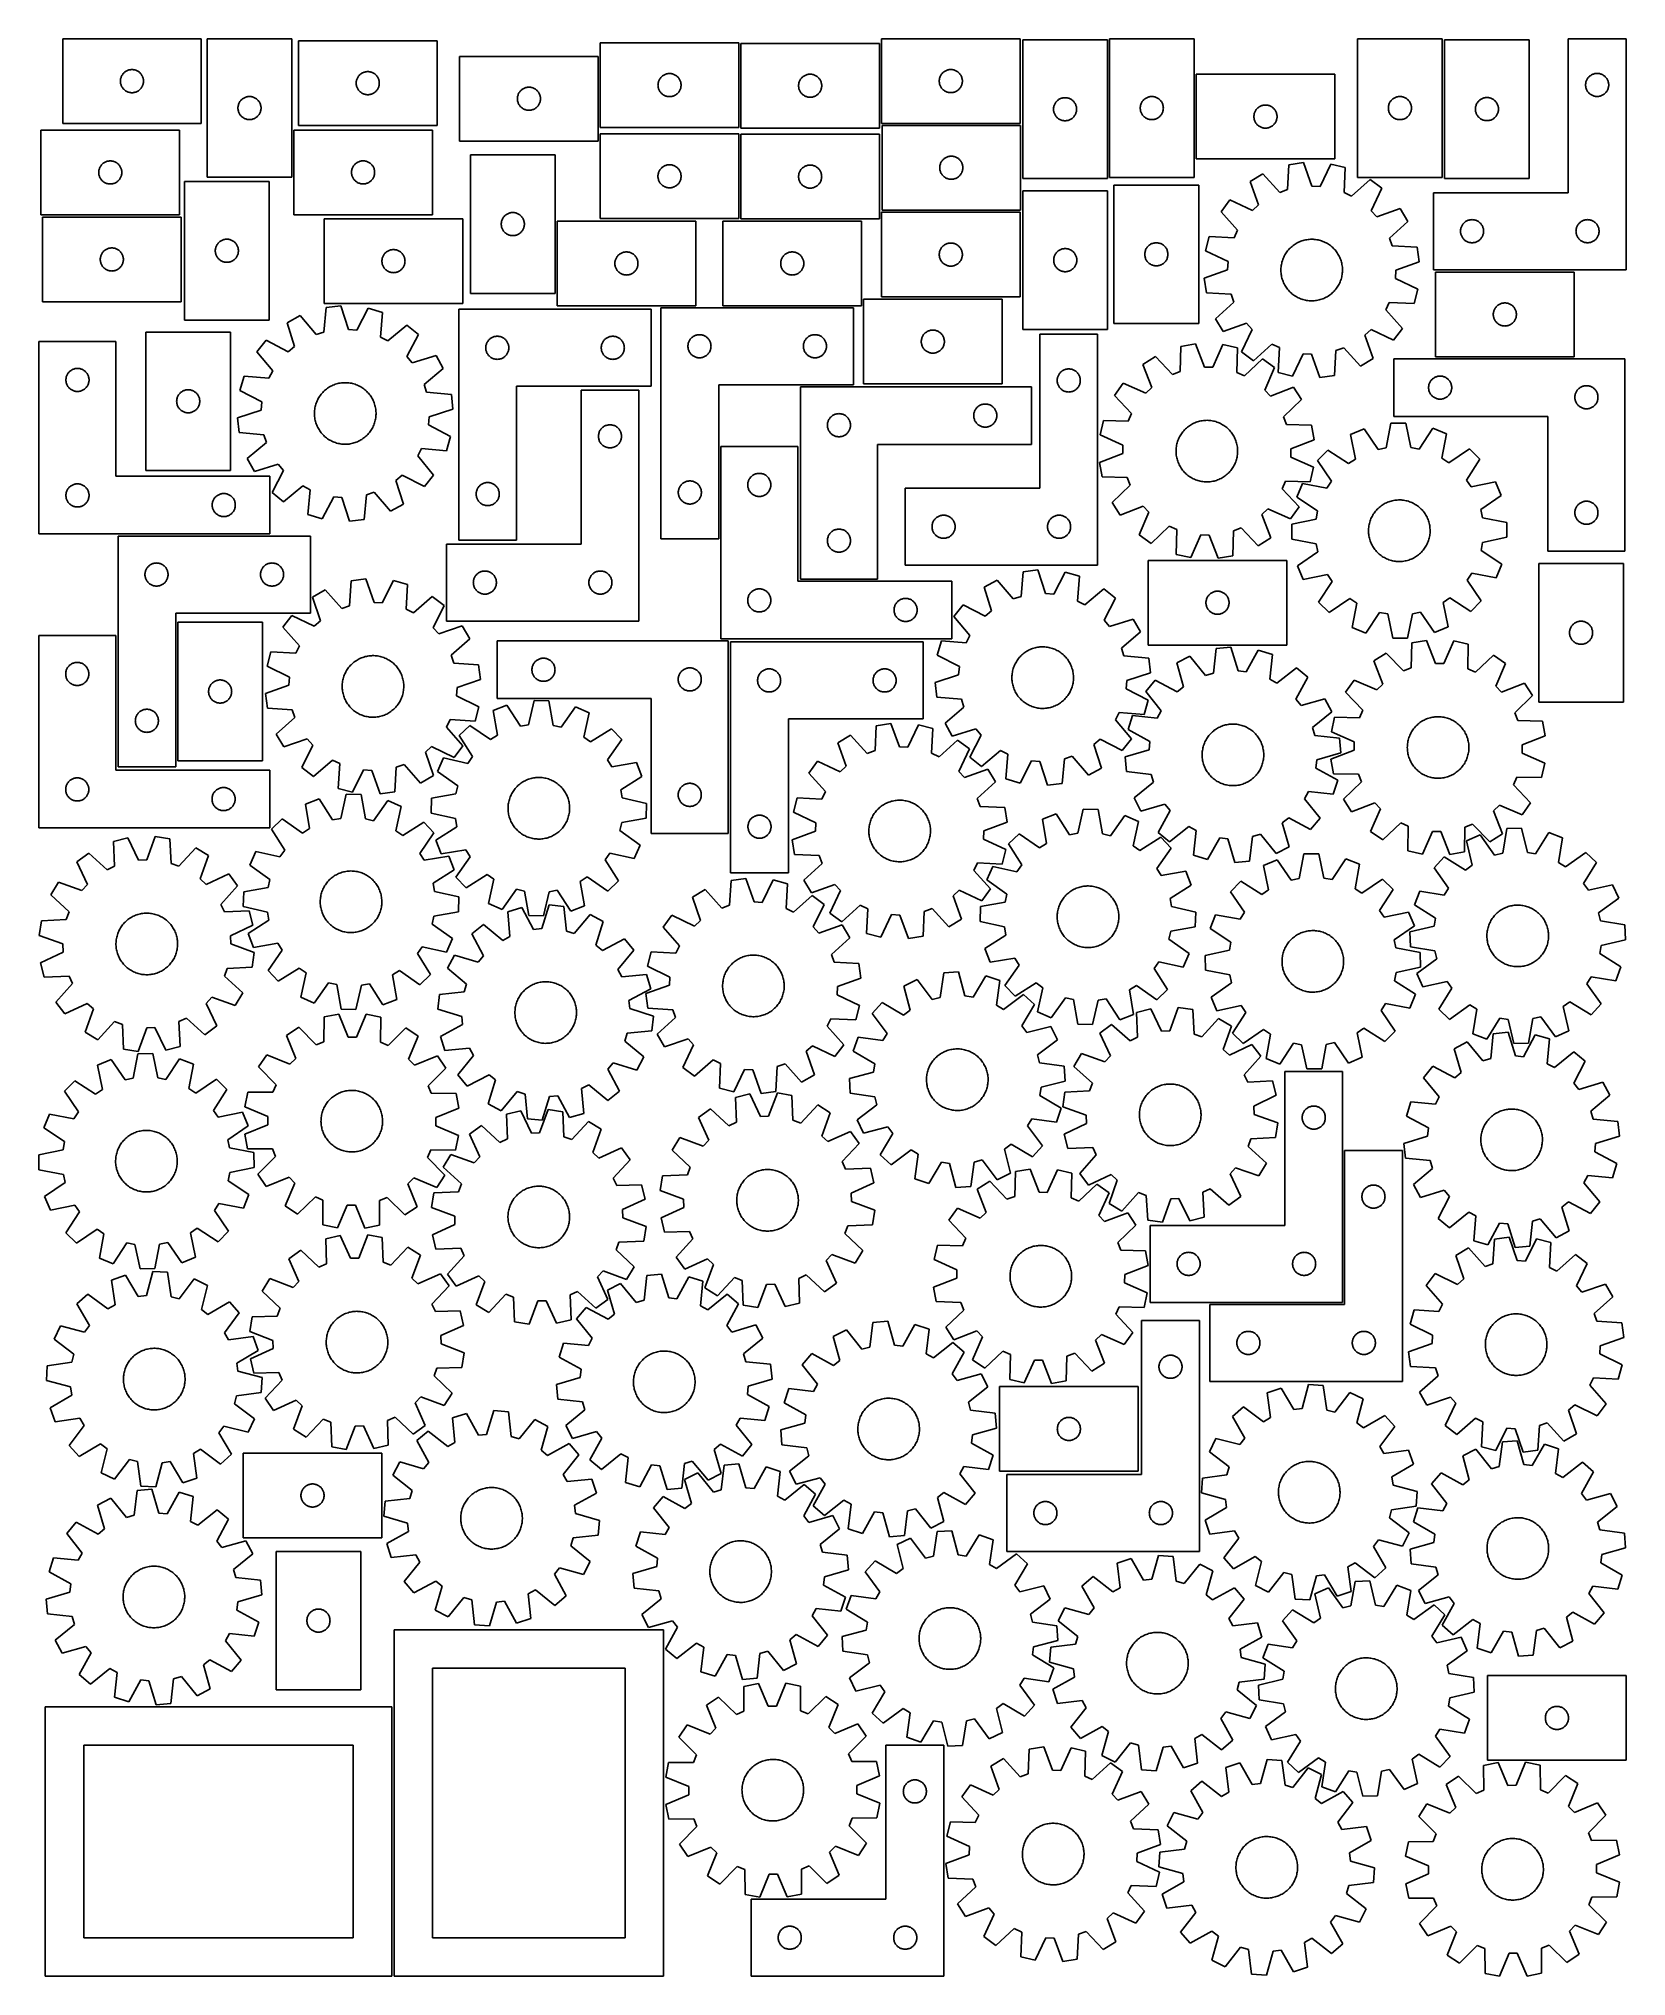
# Model space of a CAD drawing. Header units: millimetres. Extents: x 7 to 1243, y 7 to 1517.
import ezdxf

# ---------------------------------------------------------------- set-up
doc = ezdxf.new("R2010")
doc.units = ezdxf.units.MM
doc.layers.add('CUT', color=7, linetype='CONTINUOUS', true_color=0x000000)

msp = doc.modelspace()

# ---------------------------------------------------------------- linework, layer by layer
at = {"layer": 'CUT'}
for p, q in [((133.157073, 1516.750031), (25.157073, 1516.750031)), ((25.157073, 1516.750031), (25.157073, 1450.750031)), ((133.157073, 1450.750031), (133.157073, 1516.750031)), ((137.72677, 1516.781523), (137.72677, 1408.781523)), ((203.72677, 1516.781523), (137.72677, 1516.781523)), ((203.72677, 1408.781523), (203.72677, 1516.781523)), ((316.876006, 1515.187776), (208.876006, 1515.187776)), ((208.876006, 1515.187776), (208.876006, 1449.187776)), ((316.876006, 1449.187776), (316.876006, 1515.187776)), ((552.018279, 1513.663362), (444.018279, 1513.663362)), ((444.018279, 1513.663362), (444.018279, 1447.663362)), ((552.018279, 1447.663362), (552.018279, 1513.663362)), ((661.585601, 1513.194612), (553.585601, 1513.194612)), ((553.585601, 1513.194612), (553.585601, 1447.194612)), ((661.585601, 1447.194612), (661.585601, 1513.194612)), ((771.192595, 1516.799592), (663.192595, 1516.799592)), ((663.192595, 1516.799592), (663.192595, 1450.799592)), ((771.192595, 1450.799592), (771.192595, 1516.799592)), ((839.211363, 1515.868929), (773.211363, 1515.868929)), ((773.211363, 1515.868929), (773.211363, 1407.868929)), ((839.211363, 1407.868929), (839.211363, 1515.868929)), ((840.806665, 1516.759551), (840.806665, 1408.759551)), ((906.806665, 1516.759551), (840.806665, 1516.759551)), ((906.806665, 1408.759551), (906.806665, 1516.759551)), ((1100.134657, 1516.759309), (1034.134657, 1516.759309)), ((1034.134657, 1516.759309), (1034.134657, 1408.759309)), ((1100.134657, 1408.759309), (1100.134657, 1516.759309)), ((1167.95748, 1515.972933), (1101.95748, 1515.972933)), ((1101.95748, 1515.972933), (1101.95748, 1407.972933)), ((1167.95748, 1407.972933), (1167.95748, 1515.972933)), ((1243.321963, 1516.784944), (1198.321963, 1516.784944)), ((1198.321963, 1516.784944), (1198.321963, 1396.784944)), ((1243.321963, 1336.784944), (1243.321963, 1516.784944)), ((442.48782, 1503.045689), (334.48782, 1503.045689)), ((334.48782, 1503.045689), (334.48782, 1437.045689)), ((442.48782, 1437.045689), (442.48782, 1503.045689)), ((70.157073, 1483.750031), (70.176342, 1484.33866)), ((70.176342, 1483.161403), (70.157073, 1483.750031)), ((70.176342, 1484.33866), (70.234069, 1484.924767)), ((70.234069, 1482.575296), (70.176342, 1483.161403)), ((70.234069, 1484.924767), (70.330005, 1485.505844)), ((70.330005, 1481.994219), (70.234069, 1482.575296)), ((70.330005, 1485.505844), (70.46374, 1486.079403)), ((70.46374, 1481.42066), (70.330005, 1481.994219)), ((70.46374, 1486.079403), (70.634702, 1486.642987)), ((70.634702, 1480.857076), (70.46374, 1481.42066)), ((70.634702, 1486.642987), (70.842157, 1487.194182)), ((70.842157, 1480.305881), (70.634702, 1480.857076)), ((70.842157, 1487.194182), (71.085218, 1487.73063)), ((71.085218, 1479.769433), (70.842157, 1480.305881)), ((71.085218, 1487.73063), (71.362844, 1488.250031)), ((71.362844, 1488.250031), (71.673846, 1488.750164)), ((71.673846, 1488.750164), (72.016893, 1489.228884)), ((72.016893, 1489.228884), (72.390515, 1489.684144)), ((72.390515, 1489.684144), (72.793112, 1490.113993)), ((72.793112, 1490.113993), (73.22296, 1490.51659)), ((73.22296, 1490.51659), (73.67822, 1490.890212)), ((73.67822, 1490.890212), (74.156941, 1491.233258)), ((74.156941, 1491.233258), (74.657073, 1491.54426)), ((74.657073, 1491.54426), (75.176475, 1491.821886)), ((75.176475, 1491.821886), (75.712922, 1492.064947)), ((75.712922, 1492.064947), (76.264118, 1492.272403)), ((76.264118, 1492.272403), (76.827701, 1492.443364)), ((76.827701, 1492.443364), (77.40126, 1492.577099)), ((77.40126, 1492.577099), (77.982337, 1492.673035)), ((77.982337, 1492.673035), (78.568445, 1492.730762)), ((78.568445, 1492.730762), (79.157073, 1492.750031)), ((79.157073, 1492.750031), (79.745701, 1492.730762)), ((79.745701, 1492.730762), (80.331808, 1492.673035)), ((80.331808, 1492.673035), (80.912886, 1492.577099)), ((80.912886, 1492.577099), (81.486444, 1492.443364)), ((81.486444, 1492.443364), (82.050028, 1492.272403)), ((82.050028, 1492.272403), (82.601224, 1492.064947)), ((82.601224, 1492.064947), (83.137671, 1491.821886)), ((83.137671, 1491.821886), (83.657073, 1491.54426)), ((83.657073, 1491.54426), (84.157205, 1491.233258)), ((84.157205, 1491.233258), (84.635926, 1490.890212)), ((84.635926, 1490.890212), (85.091185, 1490.51659)), ((85.091185, 1490.51659), (85.521034, 1490.113993)), ((85.521034, 1490.113993), (85.923631, 1489.684144)), ((85.923631, 1489.684144), (86.297253, 1489.228884)), ((86.297253, 1489.228884), (86.640299, 1488.750164)), ((86.640299, 1488.750164), (86.951301, 1488.250031)), ((86.951301, 1488.250031), (87.228927, 1487.73063)), ((87.228927, 1487.73063), (87.471989, 1487.194182)), ((87.471989, 1480.305881), (87.228927, 1479.769433)), ((87.471989, 1487.194182), (87.679444, 1486.642987)), ((87.679444, 1480.857076), (87.471989, 1480.305881)), ((87.679444, 1486.642987), (87.850405, 1486.079403)), ((87.850405, 1481.42066), (87.679444, 1480.857076)), ((87.850405, 1486.079403), (87.98414, 1485.505844)), ((87.98414, 1481.994219), (87.850405, 1481.42066)), ((87.98414, 1485.505844), (88.080077, 1484.924767)), ((88.080077, 1482.575296), (87.98414, 1481.994219)), ((88.080077, 1484.924767), (88.137803, 1484.33866)), ((88.137803, 1483.161403), (88.080077, 1482.575296)), ((88.137803, 1484.33866), (88.157073, 1483.750031)), ((88.157073, 1483.750031), (88.137803, 1483.161403)), ((253.876006, 1482.187776), (253.895276, 1482.776404)), ((253.895276, 1481.599147), (253.876006, 1482.187776)), ((253.895276, 1482.776404), (253.953002, 1483.362511)), ((253.953002, 1481.01304), (253.895276, 1481.599147)), ((253.953002, 1483.362511), (254.048938, 1483.943589)), ((254.048938, 1480.431963), (253.953002, 1481.01304)), ((254.048938, 1483.943589), (254.182673, 1484.517147)), ((254.182673, 1479.858404), (254.048938, 1480.431963)), ((254.182673, 1484.517147), (254.353635, 1485.080731)), ((254.353635, 1485.080731), (254.56109, 1485.631927)), ((254.56109, 1485.631927), (254.804151, 1486.168374)), ((254.804151, 1486.168374), (255.081777, 1486.687776)), ((255.081777, 1486.687776), (255.392779, 1487.187908)), ((255.392779, 1487.187908), (255.735826, 1487.666628)), ((255.735826, 1487.666628), (256.109448, 1488.121888)), ((256.109448, 1488.121888), (256.512045, 1488.551737)), ((256.512045, 1488.551737), (256.941894, 1488.954334)), ((256.941894, 1488.954334), (257.397153, 1489.327956)), ((257.397153, 1489.327956), (257.875874, 1489.671002)), ((257.875874, 1489.671002), (258.376006, 1489.982004)), ((258.376006, 1489.982004), (258.895408, 1490.25963)), ((258.895408, 1490.25963), (259.431855, 1490.502691)), ((259.431855, 1490.502691), (259.983051, 1490.710147)), ((259.983051, 1490.710147), (260.546634, 1490.881108)), ((260.546634, 1490.881108), (261.120193, 1491.014843)), ((261.120193, 1491.014843), (261.70127, 1491.110779)), ((261.70127, 1491.110779), (262.287378, 1491.168506)), ((262.287378, 1491.168506), (262.876006, 1491.187776)), ((262.876006, 1491.187776), (263.464634, 1491.168506)), ((263.464634, 1491.168506), (264.050742, 1491.110779)), ((264.050742, 1491.110779), (264.631819, 1491.014843)), ((264.631819, 1491.014843), (265.205377, 1490.881108)), ((265.205377, 1490.881108), (265.768961, 1490.710147)), ((265.768961, 1490.710147), (266.320157, 1490.502691)), ((266.320157, 1490.502691), (266.856604, 1490.25963)), ((266.856604, 1490.25963), (267.376006, 1489.982004)), ((267.376006, 1489.982004), (267.876138, 1489.671002)), ((267.876138, 1489.671002), (268.354859, 1489.327956)), ((268.354859, 1489.327956), (268.810118, 1488.954334)), ((268.810118, 1488.954334), (269.239967, 1488.551737)), ((269.239967, 1488.551737), (269.642564, 1488.121888)), ((269.642564, 1488.121888), (270.016186, 1487.666628)), ((270.016186, 1487.666628), (270.359232, 1487.187908)), ((270.359232, 1487.187908), (270.670235, 1486.687776)), ((270.670235, 1486.687776), (270.947861, 1486.168374)), ((270.947861, 1486.168374), (271.190922, 1485.631927)), ((271.190922, 1485.631927), (271.398377, 1485.080731)), ((271.398377, 1485.080731), (271.569338, 1484.517147)), ((271.569338, 1484.517147), (271.703073, 1483.943589)), ((271.703073, 1480.431963), (271.569338, 1479.858404)), ((271.703073, 1483.943589), (271.79901, 1483.362511)), ((271.79901, 1481.01304), (271.703073, 1480.431963)), ((271.79901, 1483.362511), (271.856736, 1482.776404)), ((271.856736, 1481.599147), (271.79901, 1481.01304)), ((271.856736, 1482.776404), (271.876006, 1482.187776)), ((271.876006, 1482.187776), (271.856736, 1481.599147)), ((489.018279, 1480.663362), (489.037549, 1481.25199)), ((489.037549, 1480.074733), (489.018279, 1480.663362)), ((489.037549, 1481.25199), (489.095275, 1481.838097)), ((489.095275, 1481.838097), (489.191211, 1482.419174)), ((489.191211, 1482.419174), (489.324946, 1482.992733)), ((489.324946, 1482.992733), (489.495908, 1483.556317)), ((489.495908, 1483.556317), (489.703363, 1484.107512)), ((489.703363, 1484.107512), (489.946424, 1484.64396)), ((489.946424, 1484.64396), (490.22405, 1485.163362)), ((490.22405, 1485.163362), (490.535052, 1485.663494)), ((490.535052, 1485.663494), (490.878099, 1486.142214)), ((490.878099, 1486.142214), (491.251721, 1486.597474)), ((491.251721, 1486.597474), (491.654318, 1487.027323)), ((491.654318, 1487.027323), (492.084166, 1487.42992)), ((492.084166, 1487.42992), (492.539426, 1487.803542)), ((492.539426, 1487.803542), (493.018147, 1488.146588)), ((493.018147, 1488.146588), (493.518279, 1488.45759)), ((493.518279, 1488.45759), (494.037681, 1488.735216)), ((494.037681, 1488.735216), (494.574128, 1488.978277)), ((494.574128, 1488.978277), (495.125324, 1489.185733)), ((495.125324, 1489.185733), (495.688907, 1489.356694)), ((495.688907, 1489.356694), (496.262466, 1489.490429)), ((496.262466, 1489.490429), (496.843543, 1489.586365)), ((496.843543, 1489.586365), (497.429651, 1489.644092)), ((497.429651, 1489.644092), (498.018279, 1489.663362)), ((498.018279, 1489.663362), (498.606907, 1489.644092)), ((498.606907, 1489.644092), (499.193015, 1489.586365)), ((499.193015, 1489.586365), (499.774092, 1489.490429)), ((499.774092, 1489.490429), (500.34765, 1489.356694)), ((500.34765, 1489.356694), (500.911234, 1489.185733)), ((500.911234, 1489.185733), (501.46243, 1488.978277)), ((501.46243, 1488.978277), (501.998877, 1488.735216)), ((501.998877, 1488.735216), (502.518279, 1488.45759)), ((502.518279, 1488.45759), (503.018411, 1488.146588)), ((503.018411, 1488.146588), (503.497132, 1487.803542)), ((503.497132, 1487.803542), (503.952391, 1487.42992)), ((503.952391, 1487.42992), (504.38224, 1487.027323)), ((504.38224, 1487.027323), (504.784837, 1486.597474)), ((504.784837, 1486.597474), (505.158459, 1486.142214)), ((505.158459, 1486.142214), (505.501505, 1485.663494)), ((505.501505, 1485.663494), (505.812507, 1485.163362)), ((505.812507, 1485.163362), (506.090133, 1484.64396)), ((506.090133, 1484.64396), (506.333195, 1484.107512)), ((506.333195, 1484.107512), (506.54065, 1483.556317)), ((506.54065, 1483.556317), (506.711611, 1482.992733)), ((506.711611, 1482.992733), (506.845346, 1482.419174)), ((506.845346, 1482.419174), (506.941283, 1481.838097)), ((506.941283, 1481.838097), (506.999009, 1481.25199)), ((506.999009, 1481.25199), (507.018279, 1480.663362)), ((507.018279, 1480.663362), (506.999009, 1480.074733)), ((598.585601, 1480.194612), (598.60487, 1480.78324)), ((598.60487, 1479.605983), (598.585601, 1480.194612)), ((598.60487, 1480.78324), (598.662597, 1481.369347)), ((598.662597, 1481.369347), (598.758533, 1481.950424)), ((598.758533, 1481.950424), (598.892268, 1482.523983)), ((598.892268, 1482.523983), (599.063229, 1483.087567)), ((599.063229, 1483.087567), (599.270685, 1483.638762)), ((599.270685, 1483.638762), (599.513746, 1484.17521)), ((599.513746, 1484.17521), (599.791372, 1484.694612)), ((599.791372, 1484.694612), (600.102374, 1485.194744)), ((600.102374, 1485.194744), (600.445421, 1485.673464)), ((600.445421, 1485.673464), (600.819042, 1486.128724)), ((600.819042, 1486.128724), (601.22164, 1486.558573)), ((601.22164, 1486.558573), (601.651488, 1486.96117)), ((601.651488, 1486.96117), (602.106748, 1487.334792)), ((602.106748, 1487.334792), (602.585469, 1487.677838)), ((602.585469, 1487.677838), (603.085601, 1487.98884)), ((603.085601, 1487.98884), (603.605002, 1488.266466)), ((603.605002, 1488.266466), (604.14145, 1488.509527)), ((604.14145, 1488.509527), (604.692645, 1488.716983)), ((604.692645, 1488.716983), (605.256229, 1488.887944)), ((605.256229, 1488.887944), (605.829788, 1489.021679)), ((605.829788, 1489.021679), (606.410865, 1489.117615)), ((606.410865, 1489.117615), (606.996972, 1489.175342)), ((606.996972, 1489.175342), (607.585601, 1489.194612)), ((607.585601, 1489.194612), (608.174229, 1489.175342)), ((608.174229, 1489.175342), (608.760336, 1489.117615)), ((608.760336, 1489.117615), (609.341413, 1489.021679)), ((609.341413, 1489.021679), (609.914972, 1488.887944)), ((609.914972, 1488.887944), (610.478556, 1488.716983)), ((610.478556, 1488.716983), (611.029751, 1488.509527)), ((611.029751, 1488.509527), (611.566199, 1488.266466)), ((611.566199, 1488.266466), (612.085601, 1487.98884)), ((612.085601, 1487.98884), (612.585733, 1487.677838)), ((612.585733, 1487.677838), (613.064453, 1487.334792)), ((613.064453, 1487.334792), (613.519713, 1486.96117)), ((613.519713, 1486.96117), (613.949562, 1486.558573)), ((613.949562, 1486.558573), (614.352159, 1486.128724)), ((614.352159, 1486.128724), (614.725781, 1485.673464)), ((614.725781, 1485.673464), (615.068827, 1485.194744)), ((615.068827, 1485.194744), (615.379829, 1484.694612)), ((615.379829, 1484.694612), (615.657455, 1484.17521)), ((615.657455, 1484.17521), (615.900516, 1483.638762)), ((615.900516, 1483.638762), (616.107972, 1483.087567)), ((616.107972, 1483.087567), (616.278933, 1482.523983)), ((616.278933, 1482.523983), (616.412668, 1481.950424)), ((616.412668, 1481.950424), (616.508604, 1481.369347)), ((616.508604, 1481.369347), (616.566331, 1480.78324)), ((616.566331, 1480.78324), (616.585601, 1480.194612)), ((616.585601, 1480.194612), (616.566331, 1479.605983)), ((708.192595, 1483.799592), (708.211865, 1484.38822)), ((708.211865, 1483.210964), (708.192595, 1483.799592)), ((708.211865, 1484.38822), (708.269591, 1484.974328)), ((708.269591, 1482.624856), (708.211865, 1483.210964)), ((708.269591, 1484.974328), (708.365528, 1485.555405)), ((708.365528, 1482.043779), (708.269591, 1482.624856)), ((708.365528, 1485.555405), (708.499263, 1486.128963)), ((708.499263, 1481.470221), (708.365528, 1482.043779)), ((708.499263, 1486.128963), (708.670224, 1486.692547)), ((708.670224, 1480.906637), (708.499263, 1481.470221)), ((708.670224, 1486.692547), (708.877679, 1487.243743)), ((708.877679, 1480.355441), (708.670224, 1480.906637)), ((708.877679, 1487.243743), (709.120741, 1487.78019)), ((709.120741, 1479.818994), (708.877679, 1480.355441)), ((709.120741, 1487.78019), (709.398367, 1488.299592)), ((709.398367, 1488.299592), (709.709369, 1488.799724)), ((709.709369, 1488.799724), (710.052415, 1489.278445)), ((710.052415, 1489.278445), (710.426037, 1489.733704)), ((710.426037, 1489.733704), (710.828634, 1490.163553)), ((710.828634, 1490.163553), (711.258483, 1490.56615)), ((711.258483, 1490.56615), (711.713742, 1490.939772)), ((711.713742, 1490.939772), (712.192463, 1491.282819)), ((712.192463, 1491.282819), (712.692595, 1491.593821)), ((712.692595, 1491.593821), (713.211997, 1491.871447)), ((713.211997, 1491.871447), (713.748444, 1492.114508)), ((713.748444, 1492.114508), (714.29964, 1492.321963)), ((714.29964, 1492.321963), (714.863224, 1492.492924)), ((714.863224, 1492.492924), (715.436782, 1492.62666)), ((715.436782, 1492.62666), (716.017859, 1492.722596)), ((716.017859, 1492.722596), (716.603967, 1492.780322)), ((716.603967, 1492.780322), (717.192595, 1492.799592)), ((717.192595, 1492.799592), (717.781223, 1492.780322)), ((717.781223, 1492.780322), (718.367331, 1492.722596)), ((718.367331, 1492.722596), (718.948408, 1492.62666)), ((718.948408, 1492.62666), (719.521967, 1492.492924)), ((719.521967, 1492.492924), (720.08555, 1492.321963)), ((720.08555, 1492.321963), (720.636746, 1492.114508)), ((720.636746, 1492.114508), (721.173193, 1491.871447)), ((721.173193, 1491.871447), (721.692595, 1491.593821)), ((721.692595, 1491.593821), (722.192727, 1491.282819)), ((722.192727, 1491.282819), (722.671448, 1490.939772)), ((722.671448, 1490.939772), (723.126708, 1490.56615)), ((723.126708, 1490.56615), (723.556556, 1490.163553)), ((723.556556, 1490.163553), (723.959153, 1489.733704)), ((723.959153, 1489.733704), (724.332775, 1489.278445)), ((724.332775, 1489.278445), (724.675822, 1488.799724)), ((724.675822, 1488.799724), (724.986824, 1488.299592)), ((724.986824, 1488.299592), (725.26445, 1487.78019)), ((725.26445, 1487.78019), (725.507511, 1487.243743)), ((725.507511, 1480.355441), (725.26445, 1479.818994)), ((725.507511, 1487.243743), (725.714966, 1486.692547)), ((725.714966, 1480.906637), (725.507511, 1480.355441)), ((725.714966, 1486.692547), (725.885928, 1486.128963)), ((725.885928, 1481.470221), (725.714966, 1480.906637)), ((725.885928, 1486.128963), (726.019663, 1485.555405)), ((726.019663, 1482.043779), (725.885928, 1481.470221)), ((726.019663, 1485.555405), (726.115599, 1484.974328)), ((726.115599, 1482.624856), (726.019663, 1482.043779)), ((726.115599, 1484.974328), (726.173326, 1484.38822)), ((726.173326, 1483.210964), (726.115599, 1482.624856)), ((726.173326, 1484.38822), (726.192595, 1483.799592)), ((726.192595, 1483.799592), (726.173326, 1483.210964)), ((1016.383511, 1489.125034), (908.383511, 1489.125034)), ((908.383511, 1489.125034), (908.383511, 1423.125034)), ((1016.383511, 1423.125034), (1016.383511, 1489.125034)), ((1211.821963, 1480.784944), (1211.841232, 1481.373572)), ((1211.841232, 1480.196316), (1211.821963, 1480.784944)), ((1211.841232, 1481.373572), (1211.898959, 1481.95968)), ((1211.898959, 1479.610208), (1211.841232, 1480.196316)), ((1211.898959, 1481.95968), (1211.994895, 1482.540757)), ((1211.994895, 1482.540757), (1212.12863, 1483.114316)), ((1212.12863, 1483.114316), (1212.299591, 1483.677899)), ((1212.299591, 1483.677899), (1212.507047, 1484.229095)), ((1212.507047, 1484.229095), (1212.750108, 1484.765542)), ((1212.750108, 1484.765542), (1213.027734, 1485.284944)), ((1213.027734, 1485.284944), (1213.338736, 1485.785076)), ((1213.338736, 1485.785076), (1213.681783, 1486.263797)), ((1213.681783, 1486.263797), (1214.055404, 1486.719057)), ((1214.055404, 1486.719057), (1214.458002, 1487.148905)), ((1214.458002, 1487.148905), (1214.88785, 1487.551502)), ((1214.88785, 1487.551502), (1215.34311, 1487.925124)), ((1215.34311, 1487.925124), (1215.821831, 1488.268171)), ((1215.821831, 1488.268171), (1216.321963, 1488.579173)), ((1216.321963, 1488.579173), (1216.841364, 1488.856799)), ((1216.841364, 1488.856799), (1217.377812, 1489.09986)), ((1217.377812, 1489.09986), (1217.929007, 1489.307315)), ((1217.929007, 1489.307315), (1218.492591, 1489.478277)), ((1218.492591, 1489.478277), (1219.06615, 1489.612012)), ((1219.06615, 1489.612012), (1219.647227, 1489.707948)), ((1219.647227, 1489.707948), (1220.233335, 1489.765675)), ((1220.233335, 1489.765675), (1220.821963, 1489.784944)), ((1220.821963, 1489.784944), (1221.410591, 1489.765675)), ((1221.410591, 1489.765675), (1221.996698, 1489.707948)), ((1221.996698, 1489.707948), (1222.577776, 1489.612012)), ((1222.577776, 1489.612012), (1223.151334, 1489.478277)), ((1223.151334, 1489.478277), (1223.714918, 1489.307315)), ((1223.714918, 1489.307315), (1224.266114, 1489.09986)), ((1224.266114, 1489.09986), (1224.802561, 1488.856799)), ((1224.802561, 1488.856799), (1225.321963, 1488.579173)), ((1225.321963, 1488.579173), (1225.822095, 1488.268171)), ((1225.822095, 1488.268171), (1226.300816, 1487.925124)), ((1226.300816, 1487.925124), (1226.756075, 1487.551502)), ((1226.756075, 1487.551502), (1227.185924, 1487.148905)), ((1227.185924, 1487.148905), (1227.588521, 1486.719057)), ((1227.588521, 1486.719057), (1227.962143, 1486.263797)), ((1227.962143, 1486.263797), (1228.305189, 1485.785076)), ((1228.305189, 1485.785076), (1228.616191, 1485.284944)), ((1228.616191, 1485.284944), (1228.893817, 1484.765542)), ((1228.893817, 1484.765542), (1229.136878, 1484.229095)), ((1229.136878, 1484.229095), (1229.344334, 1483.677899)), ((1229.344334, 1483.677899), (1229.515295, 1483.114316)), ((1229.515295, 1483.114316), (1229.64903, 1482.540757)), ((1229.64903, 1482.540757), (1229.744966, 1481.95968)), ((1229.744966, 1481.95968), (1229.802693, 1481.373572)), ((1229.802693, 1480.196316), (1229.744966, 1479.610208)), ((1229.802693, 1481.373572), (1229.821963, 1480.784944)), ((1229.821963, 1480.784944), (1229.802693, 1480.196316)), ((71.362844, 1479.250031), (71.085218, 1479.769433)), ((71.673846, 1478.749899), (71.362844, 1479.250031)), ((72.016893, 1478.271179), (71.673846, 1478.749899)), ((72.390515, 1477.815919), (72.016893, 1478.271179)), ((72.793112, 1477.38607), (72.390515, 1477.815919)), ((73.22296, 1476.983473), (72.793112, 1477.38607)), ((73.67822, 1476.609851), (73.22296, 1476.983473)), ((74.156941, 1476.266805), (73.67822, 1476.609851)), ((74.657073, 1475.955803), (74.156941, 1476.266805)), ((75.176475, 1475.678177), (74.657073, 1475.955803)), ((75.712922, 1475.435116), (75.176475, 1475.678177)), ((76.264118, 1475.22766), (75.712922, 1475.435116)), ((76.827701, 1475.056699), (76.264118, 1475.22766)), ((77.40126, 1474.922964), (76.827701, 1475.056699)), ((77.982337, 1474.827028), (77.40126, 1474.922964)), ((78.568445, 1474.769301), (77.982337, 1474.827028)), ((79.157073, 1474.750031), (78.568445, 1474.769301)), ((79.745701, 1474.769301), (79.157073, 1474.750031)), ((80.331808, 1474.827028), (79.745701, 1474.769301)), ((80.912886, 1474.922964), (80.331808, 1474.827028)), ((81.486444, 1475.056699), (80.912886, 1474.922964)), ((82.050028, 1475.22766), (81.486444, 1475.056699)), ((82.601224, 1475.435116), (82.050028, 1475.22766)), ((83.137671, 1475.678177), (82.601224, 1475.435116)), ((83.657073, 1475.955803), (83.137671, 1475.678177)), ((84.157205, 1476.266805), (83.657073, 1475.955803)), ((84.635926, 1476.609851), (84.157205, 1476.266805)), ((85.091185, 1476.983473), (84.635926, 1476.609851)), ((85.521034, 1477.38607), (85.091185, 1476.983473)), ((85.923631, 1477.815919), (85.521034, 1477.38607)), ((86.297253, 1478.271179), (85.923631, 1477.815919)), ((86.640299, 1478.749899), (86.297253, 1478.271179)), ((86.951301, 1479.250031), (86.640299, 1478.749899)), ((87.228927, 1479.769433), (86.951301, 1479.250031)), ((161.899702, 1464.537336), (162.033437, 1465.110895)), ((162.033437, 1465.110895), (162.204399, 1465.674479)), ((162.204399, 1465.674479), (162.411854, 1466.225674)), ((162.411854, 1466.225674), (162.654915, 1466.762122)), ((162.654915, 1466.762122), (162.932541, 1467.281523)), ((162.932541, 1467.281523), (163.243543, 1467.781655)), ((163.243543, 1467.781655), (163.58659, 1468.260376)), ((163.58659, 1468.260376), (163.960212, 1468.715636)), ((163.960212, 1468.715636), (164.362809, 1469.145484)), ((164.362809, 1469.145484), (164.792657, 1469.548082)), ((164.792657, 1469.548082), (165.247917, 1469.921703)), ((165.247917, 1469.921703), (165.726638, 1470.26475)), ((165.726638, 1470.26475), (166.22677, 1470.575752)), ((166.22677, 1470.575752), (166.746172, 1470.853378)), ((166.746172, 1470.853378), (167.282619, 1471.096439)), ((167.282619, 1471.096439), (167.833815, 1471.303895)), ((167.833815, 1471.303895), (168.397398, 1471.474856)), ((168.397398, 1471.474856), (168.970957, 1471.608591)), ((168.970957, 1471.608591), (169.552034, 1471.704527)), ((169.552034, 1471.704527), (170.138142, 1471.762254)), ((170.138142, 1471.762254), (170.72677, 1471.781523)), ((170.72677, 1471.781523), (171.315398, 1471.762254)), ((171.315398, 1471.762254), (171.901506, 1471.704527)), ((171.901506, 1471.704527), (172.482583, 1471.608591)), ((172.482583, 1471.608591), (173.056141, 1471.474856)), ((173.056141, 1471.474856), (173.619725, 1471.303895)), ((173.619725, 1471.303895), (174.170921, 1471.096439)), ((174.170921, 1471.096439), (174.707368, 1470.853378)), ((174.707368, 1470.853378), (175.22677, 1470.575752)), ((175.22677, 1470.575752), (175.726902, 1470.26475)), ((175.726902, 1470.26475), (176.205623, 1469.921703)), ((176.205623, 1469.921703), (176.660882, 1469.548082)), ((176.660882, 1469.548082), (177.090731, 1469.145484)), ((177.090731, 1469.145484), (177.493328, 1468.715636)), ((177.493328, 1468.715636), (177.86695, 1468.260376)), ((177.86695, 1468.260376), (178.209996, 1467.781655)), ((178.209996, 1467.781655), (178.520998, 1467.281523)), ((178.520998, 1467.281523), (178.798624, 1466.762122)), ((178.798624, 1466.762122), (179.041686, 1466.225674)), ((179.041686, 1466.225674), (179.249141, 1465.674479)), ((179.249141, 1465.674479), (179.420102, 1465.110895)), ((179.420102, 1465.110895), (179.553837, 1464.537336)), ((254.353635, 1479.29482), (254.182673, 1479.858404)), ((254.56109, 1478.743625), (254.353635, 1479.29482)), ((254.804151, 1478.207177), (254.56109, 1478.743625)), ((255.081777, 1477.687776), (254.804151, 1478.207177)), ((255.392779, 1477.187644), (255.081777, 1477.687776)), ((255.735826, 1476.708923), (255.392779, 1477.187644)), ((256.109448, 1476.253663), (255.735826, 1476.708923)), ((256.512045, 1475.823815), (256.109448, 1476.253663)), ((256.941894, 1475.421217), (256.512045, 1475.823815)), ((257.397153, 1475.047596), (256.941894, 1475.421217)), ((257.875874, 1474.704549), (257.397153, 1475.047596)), ((258.376006, 1474.393547), (257.875874, 1474.704549)), ((258.895408, 1474.115921), (258.376006, 1474.393547)), ((259.431855, 1473.87286), (258.895408, 1474.115921)), ((259.983051, 1473.665404), (259.431855, 1473.87286)), ((260.546634, 1473.494443), (259.983051, 1473.665404)), ((261.120193, 1473.360708), (260.546634, 1473.494443)), ((261.70127, 1473.264772), (261.120193, 1473.360708)), ((262.287378, 1473.207045), (261.70127, 1473.264772)), ((262.876006, 1473.187776), (262.287378, 1473.207045)), ((263.464634, 1473.207045), (262.876006, 1473.187776)), ((264.050742, 1473.264772), (263.464634, 1473.207045)), ((264.631819, 1473.360708), (264.050742, 1473.264772)), ((265.205377, 1473.494443), (264.631819, 1473.360708)), ((265.768961, 1473.665404), (265.205377, 1473.494443)), ((266.320157, 1473.87286), (265.768961, 1473.665404)), ((266.856604, 1474.115921), (266.320157, 1473.87286)), ((267.376006, 1474.393547), (266.856604, 1474.115921)), ((267.876138, 1474.704549), (267.376006, 1474.393547)), ((268.354859, 1475.047596), (267.876138, 1474.704549)), ((268.810118, 1475.421217), (268.354859, 1475.047596)), ((269.239967, 1475.823815), (268.810118, 1475.421217)), ((269.642564, 1476.253663), (269.239967, 1475.823815)), ((270.016186, 1476.708923), (269.642564, 1476.253663)), ((270.359232, 1477.187644), (270.016186, 1476.708923)), ((270.670235, 1477.687776), (270.359232, 1477.187644)), ((270.947861, 1478.207177), (270.670235, 1477.687776)), ((271.190922, 1478.743625), (270.947861, 1478.207177)), ((271.398377, 1479.29482), (271.190922, 1478.743625)), ((271.569338, 1479.858404), (271.398377, 1479.29482)), ((379.48782, 1470.045689), (379.50709, 1470.634317)), ((379.50709, 1469.457061), (379.48782, 1470.045689)), ((379.50709, 1470.634317), (379.564817, 1471.220425)), ((379.564817, 1468.870953), (379.50709, 1469.457061)), ((379.564817, 1471.220425), (379.660753, 1471.801502)), ((379.660753, 1468.289876), (379.564817, 1468.870953)), ((379.660753, 1471.801502), (379.794488, 1472.37506)), ((379.794488, 1467.716317), (379.660753, 1468.289876)), ((379.794488, 1472.37506), (379.965449, 1472.938644)), ((379.965449, 1467.152734), (379.794488, 1467.716317)), ((379.965449, 1472.938644), (380.172905, 1473.48984)), ((380.172905, 1466.601538), (379.965449, 1467.152734)), ((380.172905, 1473.48984), (380.415966, 1474.026287)), ((380.415966, 1466.065091), (380.172905, 1466.601538)), ((380.415966, 1474.026287), (380.693592, 1474.545689)), ((380.693592, 1465.545689), (380.415966, 1466.065091)), ((380.693592, 1474.545689), (381.004594, 1475.045821)), ((381.004594, 1465.045557), (380.693592, 1465.545689)), ((381.004594, 1475.045821), (381.34764, 1475.524542)), ((381.34764, 1464.566836), (381.004594, 1465.045557)), ((381.34764, 1475.524542), (381.721262, 1475.979801)), ((381.721262, 1475.979801), (382.123859, 1476.40965)), ((382.123859, 1476.40965), (382.553708, 1476.812247)), ((382.553708, 1476.812247), (383.008968, 1477.185869)), ((383.008968, 1477.185869), (383.487688, 1477.528915)), ((383.487688, 1477.528915), (383.98782, 1477.839917)), ((383.98782, 1477.839917), (384.507222, 1478.117543)), ((384.507222, 1478.117543), (385.04367, 1478.360605)), ((385.04367, 1478.360605), (385.594865, 1478.56806)), ((385.594865, 1478.56806), (386.158449, 1478.739021)), ((386.158449, 1478.739021), (386.732008, 1478.872756)), ((386.732008, 1478.872756), (387.313085, 1478.968693)), ((387.313085, 1478.968693), (387.899192, 1479.026419)), ((387.899192, 1479.026419), (388.48782, 1479.045689)), ((388.48782, 1479.045689), (389.076449, 1479.026419)), ((389.076449, 1479.026419), (389.662556, 1478.968693)), ((389.662556, 1478.968693), (390.243633, 1478.872756)), ((390.243633, 1478.872756), (390.817192, 1478.739021)), ((390.817192, 1478.739021), (391.380776, 1478.56806)), ((391.380776, 1478.56806), (391.931971, 1478.360605)), ((391.931971, 1478.360605), (392.468419, 1478.117543)), ((392.468419, 1478.117543), (392.98782, 1477.839917)), ((392.98782, 1477.839917), (393.487953, 1477.528915)), ((393.487953, 1477.528915), (393.966673, 1477.185869)), ((393.966673, 1477.185869), (394.421933, 1476.812247)), ((394.421933, 1476.812247), (394.851781, 1476.40965)), ((394.851781, 1476.40965), (395.254379, 1475.979801)), ((395.254379, 1475.979801), (395.628001, 1475.524542)), ((395.628001, 1475.524542), (395.971047, 1475.045821)), ((395.971047, 1465.045557), (395.628001, 1464.566836)), ((395.971047, 1475.045821), (396.282049, 1474.545689)), ((396.282049, 1465.545689), (395.971047, 1465.045557)), ((396.282049, 1474.545689), (396.559675, 1474.026287)), ((396.559675, 1466.065091), (396.282049, 1465.545689)), ((396.559675, 1474.026287), (396.802736, 1473.48984)), ((396.802736, 1466.601538), (396.559675, 1466.065091)), ((396.802736, 1473.48984), (397.010192, 1472.938644)), ((397.010192, 1467.152734), (396.802736, 1466.601538)), ((397.010192, 1472.938644), (397.181153, 1472.37506)), ((397.181153, 1467.716317), (397.010192, 1467.152734)), ((397.181153, 1472.37506), (397.314888, 1471.801502)), ((397.314888, 1468.289876), (397.181153, 1467.716317)), ((397.314888, 1471.801502), (397.410824, 1471.220425)), ((397.410824, 1468.870953), (397.314888, 1468.289876)), ((397.410824, 1471.220425), (397.468551, 1470.634317)), ((397.468551, 1469.457061), (397.410824, 1468.870953)), ((397.468551, 1470.634317), (397.48782, 1470.045689)), ((397.48782, 1470.045689), (397.468551, 1469.457061)), ((489.095275, 1479.488626), (489.037549, 1480.074733)), ((489.191211, 1478.907549), (489.095275, 1479.488626)), ((489.324946, 1478.33399), (489.191211, 1478.907549)), ((489.495908, 1477.770406), (489.324946, 1478.33399)), ((489.703363, 1477.219211), (489.495908, 1477.770406)), ((489.946424, 1476.682763), (489.703363, 1477.219211)), ((490.22405, 1476.163362), (489.946424, 1476.682763)), ((490.535052, 1475.663229), (490.22405, 1476.163362)), ((490.878099, 1475.184509), (490.535052, 1475.663229)), ((491.251721, 1474.729249), (490.878099, 1475.184509)), ((491.654318, 1474.299401), (491.251721, 1474.729249)), ((492.084166, 1473.896803), (491.654318, 1474.299401)), ((492.539426, 1473.523181), (492.084166, 1473.896803)), ((493.018147, 1473.180135), (492.539426, 1473.523181)), ((493.518279, 1472.869133), (493.018147, 1473.180135)), ((494.037681, 1472.591507), (493.518279, 1472.869133)), ((494.574128, 1472.348446), (494.037681, 1472.591507)), ((495.125324, 1472.14099), (494.574128, 1472.348446)), ((495.688907, 1471.970029), (495.125324, 1472.14099)), ((496.262466, 1471.836294), (495.688907, 1471.970029)), ((496.843543, 1471.740358), (496.262466, 1471.836294)), ((497.429651, 1471.682631), (496.843543, 1471.740358)), ((498.018279, 1471.663362), (497.429651, 1471.682631)), ((498.606907, 1471.682631), (498.018279, 1471.663362)), ((499.193015, 1471.740358), (498.606907, 1471.682631)), ((499.774092, 1471.836294), (499.193015, 1471.740358)), ((500.34765, 1471.970029), (499.774092, 1471.836294)), ((500.911234, 1472.14099), (500.34765, 1471.970029)), ((501.46243, 1472.348446), (500.911234, 1472.14099)), ((501.998877, 1472.591507), (501.46243, 1472.348446)), ((502.518279, 1472.869133), (501.998877, 1472.591507)), ((503.018411, 1473.180135), (502.518279, 1472.869133)), ((503.497132, 1473.523181), (503.018411, 1473.180135)), ((503.952391, 1473.896803), (503.497132, 1473.523181)), ((504.38224, 1474.299401), (503.952391, 1473.896803)), ((504.784837, 1474.729249), (504.38224, 1474.299401)), ((505.158459, 1475.184509), (504.784837, 1474.729249)), ((505.501505, 1475.663229), (505.158459, 1475.184509)), ((505.812507, 1476.163362), (505.501505, 1475.663229)), ((506.090133, 1476.682763), (505.812507, 1476.163362)), ((506.333195, 1477.219211), (506.090133, 1476.682763)), ((506.54065, 1477.770406), (506.333195, 1477.219211)), ((506.711611, 1478.33399), (506.54065, 1477.770406)), ((506.845346, 1478.907549), (506.711611, 1478.33399)), ((506.941283, 1479.488626), (506.845346, 1478.907549)), ((506.999009, 1480.074733), (506.941283, 1479.488626)), ((598.662597, 1479.019876), (598.60487, 1479.605983)), ((598.758533, 1478.438799), (598.662597, 1479.019876)), ((598.892268, 1477.86524), (598.758533, 1478.438799)), ((599.063229, 1477.301656), (598.892268, 1477.86524)), ((599.270685, 1476.750461), (599.063229, 1477.301656)), ((599.513746, 1476.214013), (599.270685, 1476.750461)), ((599.791372, 1475.694612), (599.513746, 1476.214013)), ((600.102374, 1475.194479), (599.791372, 1475.694612)), ((600.445421, 1474.715759), (600.102374, 1475.194479)), ((600.819042, 1474.260499), (600.445421, 1474.715759)), ((601.22164, 1473.830651), (600.819042, 1474.260499)), ((601.651488, 1473.428053), (601.22164, 1473.830651)), ((602.106748, 1473.054431), (601.651488, 1473.428053)), ((602.585469, 1472.711385), (602.106748, 1473.054431)), ((603.085601, 1472.400383), (602.585469, 1472.711385)), ((603.605002, 1472.122757), (603.085601, 1472.400383)), ((604.14145, 1471.879696), (603.605002, 1472.122757)), ((604.692645, 1471.67224), (604.14145, 1471.879696)), ((605.256229, 1471.501279), (604.692645, 1471.67224)), ((605.829788, 1471.367544), (605.256229, 1471.501279)), ((606.410865, 1471.271608), (605.829788, 1471.367544)), ((606.996972, 1471.213881), (606.410865, 1471.271608)), ((607.585601, 1471.194612), (606.996972, 1471.213881)), ((608.174229, 1471.213881), (607.585601, 1471.194612)), ((608.760336, 1471.271608), (608.174229, 1471.213881)), ((609.341413, 1471.367544), (608.760336, 1471.271608)), ((609.914972, 1471.501279), (609.341413, 1471.367544)), ((610.478556, 1471.67224), (609.914972, 1471.501279)), ((611.029751, 1471.879696), (610.478556, 1471.67224)), ((611.566199, 1472.122757), (611.029751, 1471.879696)), ((612.085601, 1472.400383), (611.566199, 1472.122757)), ((612.585733, 1472.711385), (612.085601, 1472.400383)), ((613.064453, 1473.054431), (612.585733, 1472.711385)), ((613.519713, 1473.428053), (613.064453, 1473.054431)), ((613.949562, 1473.830651), (613.519713, 1473.428053)), ((614.352159, 1474.260499), (613.949562, 1473.830651)), ((614.725781, 1474.715759), (614.352159, 1474.260499)), ((615.068827, 1475.194479), (614.725781, 1474.715759)), ((615.379829, 1475.694612), (615.068827, 1475.194479)), ((615.657455, 1476.214013), (615.379829, 1475.694612)), ((615.900516, 1476.750461), (615.657455, 1476.214013)), ((616.107972, 1477.301656), (615.900516, 1476.750461)), ((616.278933, 1477.86524), (616.107972, 1477.301656)), ((616.412668, 1478.438799), (616.278933, 1477.86524)), ((616.508604, 1479.019876), (616.412668, 1478.438799)), ((616.566331, 1479.605983), (616.508604, 1479.019876)), ((709.398367, 1479.299592), (709.120741, 1479.818994)), ((709.709369, 1478.79946), (709.398367, 1479.299592)), ((710.052415, 1478.320739), (709.709369, 1478.79946)), ((710.426037, 1477.86548), (710.052415, 1478.320739)), ((710.828634, 1477.435631), (710.426037, 1477.86548)), ((711.258483, 1477.033034), (710.828634, 1477.435631)), ((711.713742, 1476.659412), (711.258483, 1477.033034)), ((712.192463, 1476.316366), (711.713742, 1476.659412)), ((712.692595, 1476.005363), (712.192463, 1476.316366)), ((713.211997, 1475.727737), (712.692595, 1476.005363)), ((713.748444, 1475.484676), (713.211997, 1475.727737)), ((714.29964, 1475.277221), (713.748444, 1475.484676)), ((714.863224, 1475.10626), (714.29964, 1475.277221)), ((715.436782, 1474.972524), (714.863224, 1475.10626)), ((716.017859, 1474.876588), (715.436782, 1474.972524)), ((716.603967, 1474.818862), (716.017859, 1474.876588)), ((717.192595, 1474.799592), (716.603967, 1474.818862)), ((717.781223, 1474.818862), (717.192595, 1474.799592)), ((718.367331, 1474.876588), (717.781223, 1474.818862)), ((718.948408, 1474.972524), (718.367331, 1474.876588)), ((719.521967, 1475.10626), (718.948408, 1474.972524)), ((720.08555, 1475.277221), (719.521967, 1475.10626)), ((720.636746, 1475.484676), (720.08555, 1475.277221)), ((721.173193, 1475.727737), (720.636746, 1475.484676)), ((721.692595, 1476.005363), (721.173193, 1475.727737)), ((722.192727, 1476.316366), (721.692595, 1476.005363)), ((722.671448, 1476.659412), (722.192727, 1476.316366)), ((723.126708, 1477.033034), (722.671448, 1476.659412)), ((723.556556, 1477.435631), (723.126708, 1477.033034)), ((723.959153, 1477.86548), (723.556556, 1477.435631)), ((724.332775, 1478.320739), (723.959153, 1477.86548)), ((724.675822, 1478.79946), (724.332775, 1478.320739)), ((724.986824, 1479.299592), (724.675822, 1478.79946)), ((725.26445, 1479.818994), (724.986824, 1479.299592)), ((797.688992, 1464.761884), (797.896447, 1465.313079)), ((797.896447, 1465.313079), (798.139508, 1465.849527)), ((798.139508, 1465.849527), (798.417135, 1466.368929)), ((798.417135, 1466.368929), (798.728137, 1466.869061)), ((798.728137, 1466.869061), (799.071183, 1467.347781)), ((799.071183, 1467.347781), (799.444805, 1467.803041)), ((799.444805, 1467.803041), (799.847402, 1468.23289)), ((799.847402, 1468.23289), (800.277251, 1468.635487)), ((800.277251, 1468.635487), (800.73251, 1469.009109)), ((800.73251, 1469.009109), (801.211231, 1469.352155)), ((801.211231, 1469.352155), (801.711363, 1469.663157)), ((801.711363, 1469.663157), (802.230765, 1469.940783)), ((802.230765, 1469.940783), (802.767212, 1470.183844)), ((802.767212, 1470.183844), (803.318408, 1470.3913)), ((803.318408, 1470.3913), (803.881992, 1470.562261)), ((803.881992, 1470.562261), (804.45555, 1470.695996)), ((804.45555, 1470.695996), (805.036627, 1470.791932)), ((805.036627, 1470.791932), (805.622735, 1470.849659)), ((805.622735, 1470.849659), (806.211363, 1470.868929)), ((806.211363, 1470.868929), (806.799991, 1470.849659)), ((806.799991, 1470.849659), (807.386099, 1470.791932)), ((807.386099, 1470.791932), (807.967176, 1470.695996)), ((807.967176, 1470.695996), (808.540735, 1470.562261)), ((808.540735, 1470.562261), (809.104318, 1470.3913)), ((809.104318, 1470.3913), (809.655514, 1470.183844)), ((809.655514, 1470.183844), (810.191961, 1469.940783)), ((810.191961, 1469.940783), (810.711363, 1469.663157)), ((810.711363, 1469.663157), (811.211495, 1469.352155)), ((811.211495, 1469.352155), (811.690216, 1469.009109)), ((811.690216, 1469.009109), (812.145475, 1468.635487)), ((812.145475, 1468.635487), (812.575324, 1468.23289)), ((812.575324, 1468.23289), (812.977921, 1467.803041)), ((812.977921, 1467.803041), (813.351543, 1467.347781)), ((813.351543, 1467.347781), (813.69459, 1466.869061)), ((813.69459, 1466.869061), (814.005592, 1466.368929)), ((814.005592, 1466.368929), (814.283218, 1465.849527)), ((814.283218, 1465.849527), (814.526279, 1465.313079)), ((814.526279, 1465.313079), (814.733734, 1464.761884)), ((864.979597, 1464.515364), (865.113332, 1465.088922)), ((865.113332, 1465.088922), (865.284294, 1465.652506)), ((865.284294, 1465.652506), (865.491749, 1466.203702)), ((865.491749, 1466.203702), (865.73481, 1466.740149)), ((865.73481, 1466.740149), (866.012436, 1467.259551)), ((866.012436, 1467.259551), (866.323438, 1467.759683)), ((866.323438, 1467.759683), (866.666485, 1468.238404)), ((866.666485, 1468.238404), (867.040107, 1468.693663)), ((867.040107, 1468.693663), (867.442704, 1469.123512)), ((867.442704, 1469.123512), (867.872552, 1469.526109)), ((867.872552, 1469.526109), (868.327812, 1469.899731)), ((868.327812, 1469.899731), (868.806533, 1470.242777)), ((868.806533, 1470.242777), (869.306665, 1470.553779)), ((869.306665, 1470.553779), (869.826067, 1470.831405)), ((869.826067, 1470.831405), (870.362514, 1471.074467)), ((870.362514, 1471.074467), (870.91371, 1471.281922)), ((870.91371, 1471.281922), (871.477293, 1471.452883)), ((871.477293, 1471.452883), (872.050852, 1471.586618)), ((872.050852, 1471.586618), (872.631929, 1471.682554)), ((872.631929, 1471.682554), (873.218037, 1471.740281)), ((873.218037, 1471.740281), (873.806665, 1471.759551)), ((873.806665, 1471.759551), (874.395293, 1471.740281)), ((874.395293, 1471.740281), (874.981401, 1471.682554)), ((874.981401, 1471.682554), (875.562478, 1471.586618)), ((875.562478, 1471.586618), (876.136036, 1471.452883)), ((876.136036, 1471.452883), (876.69962, 1471.281922)), ((876.69962, 1471.281922), (877.250816, 1471.074467)), ((877.250816, 1471.074467), (877.787263, 1470.831405)), ((877.787263, 1470.831405), (878.306665, 1470.553779)), ((878.306665, 1470.553779), (878.806797, 1470.242777)), ((878.806797, 1470.242777), (879.285518, 1469.899731)), ((879.285518, 1469.899731), (879.740777, 1469.526109)), ((879.740777, 1469.526109), (880.170626, 1469.123512)), ((880.170626, 1469.123512), (880.573223, 1468.693663)), ((880.573223, 1468.693663), (880.946845, 1468.238404)), ((880.946845, 1468.238404), (881.289891, 1467.759683)), ((881.289891, 1467.759683), (881.600893, 1467.259551)), ((881.600893, 1467.259551), (881.878519, 1466.740149)), ((881.878519, 1466.740149), (882.121581, 1466.203702)), ((882.121581, 1466.203702), (882.329036, 1465.652506)), ((882.329036, 1465.652506), (882.499997, 1465.088922)), ((882.499997, 1465.088922), (882.633732, 1464.515364)), ((960.627698, 1464.952102), (961.208776, 1465.048038)), ((961.208776, 1465.048038), (961.794883, 1465.105765)), ((961.794883, 1465.105765), (962.383511, 1465.125034)), ((962.383511, 1465.125034), (962.97214, 1465.105765)), ((962.97214, 1465.105765), (963.558247, 1465.048038)), ((963.558247, 1465.048038), (964.139324, 1464.952102)), ((1058.30759, 1464.515122), (1058.441325, 1465.088681)), ((1058.441325, 1465.088681), (1058.612286, 1465.652265)), ((1058.612286, 1465.652265), (1058.819741, 1466.20346)), ((1058.819741, 1466.20346), (1059.062803, 1466.739908)), ((1059.062803, 1466.739908), (1059.340429, 1467.259309)), ((1059.340429, 1467.259309), (1059.651431, 1467.759442)), ((1059.651431, 1467.759442), (1059.994477, 1468.238162)), ((1059.994477, 1468.238162), (1060.368099, 1468.693422)), ((1060.368099, 1468.693422), (1060.770696, 1469.12327)), ((1060.770696, 1469.12327), (1061.200545, 1469.525868)), ((1061.200545, 1469.525868), (1061.655804, 1469.89949)), ((1061.655804, 1469.89949), (1062.134525, 1470.242536)), ((1062.134525, 1470.242536), (1062.634657, 1470.553538)), ((1062.634657, 1470.553538), (1063.154059, 1470.831164)), ((1063.154059, 1470.831164), (1063.690506, 1471.074225)), ((1063.690506, 1471.074225), (1064.241702, 1471.281681)), ((1064.241702, 1471.281681), (1064.805286, 1471.452642)), ((1064.805286, 1471.452642), (1065.378844, 1471.586377)), ((1065.378844, 1471.586377), (1065.959921, 1471.682313)), ((1065.959921, 1471.682313), (1066.546029, 1471.74004)), ((1066.546029, 1471.74004), (1067.134657, 1471.759309)), ((1067.134657, 1471.759309), (1067.723285, 1471.74004)), ((1067.723285, 1471.74004), (1068.309393, 1471.682313)), ((1068.309393, 1471.682313), (1068.89047, 1471.586377)), ((1068.89047, 1471.586377), (1069.464029, 1471.452642)), ((1069.464029, 1471.452642), (1070.027612, 1471.281681)), ((1070.027612, 1471.281681), (1070.578808, 1471.074225)), ((1070.578808, 1471.074225), (1071.115255, 1470.831164)), ((1071.115255, 1470.831164), (1071.634657, 1470.553538)), ((1071.634657, 1470.553538), (1072.134789, 1470.242536)), ((1072.134789, 1470.242536), (1072.61351, 1469.89949)), ((1072.61351, 1469.89949), (1073.06877, 1469.525868)), ((1073.06877, 1469.525868), (1073.498618, 1469.12327)), ((1073.498618, 1469.12327), (1073.901215, 1468.693422)), ((1073.901215, 1468.693422), (1074.274837, 1468.238162)), ((1074.274837, 1468.238162), (1074.617884, 1467.759442)), ((1074.617884, 1467.759442), (1074.928886, 1467.259309)), ((1074.928886, 1467.259309), (1075.206512, 1466.739908)), ((1075.206512, 1466.739908), (1075.449573, 1466.20346)), ((1075.449573, 1466.20346), (1075.657028, 1465.652265)), ((1075.657028, 1465.652265), (1075.82799, 1465.088681)), ((1075.82799, 1465.088681), (1075.961725, 1464.515122)), ((1126.435109, 1464.865888), (1126.642564, 1465.417083)), ((1126.642564, 1465.417083), (1126.885625, 1465.953531)), ((1126.885625, 1465.953531), (1127.163251, 1466.472933)), ((1127.163251, 1466.472933), (1127.474253, 1466.973065)), ((1127.474253, 1466.973065), (1127.8173, 1467.451785)), ((1127.8173, 1467.451785), (1128.190922, 1467.907045)), ((1128.190922, 1467.907045), (1128.593519, 1468.336894)), ((1128.593519, 1468.336894), (1129.023367, 1468.739491)), ((1129.023367, 1468.739491), (1129.478627, 1469.113113)), ((1129.478627, 1469.113113), (1129.957348, 1469.456159)), ((1129.957348, 1469.456159), (1130.45748, 1469.767161)), ((1130.45748, 1469.767161), (1130.976882, 1470.044787)), ((1130.976882, 1470.044787), (1131.513329, 1470.287848)), ((1131.513329, 1470.287848), (1132.064525, 1470.495304)), ((1132.064525, 1470.495304), (1132.628108, 1470.666265)), ((1132.628108, 1470.666265), (1133.201667, 1470.8)), ((1133.201667, 1470.8), (1133.782744, 1470.895936)), ((1133.782744, 1470.895936), (1134.368852, 1470.953663)), ((1134.368852, 1470.953663), (1134.95748, 1470.972933)), ((1134.95748, 1470.972933), (1135.546108, 1470.953663)), ((1135.546108, 1470.953663), (1136.132216, 1470.895936)), ((1136.132216, 1470.895936), (1136.713293, 1470.8)), ((1136.713293, 1470.8), (1137.286851, 1470.666265)), ((1137.286851, 1470.666265), (1137.850435, 1470.495304)), ((1137.850435, 1470.495304), (1138.401631, 1470.287848)), ((1138.401631, 1470.287848), (1138.938078, 1470.044787)), ((1138.938078, 1470.044787), (1139.45748, 1469.767161)), ((1139.45748, 1469.767161), (1139.957612, 1469.456159)), ((1139.957612, 1469.456159), (1140.436333, 1469.113113)), ((1140.436333, 1469.113113), (1140.891592, 1468.739491)), ((1140.891592, 1468.739491), (1141.321441, 1468.336894)), ((1141.321441, 1468.336894), (1141.724038, 1467.907045)), ((1141.724038, 1467.907045), (1142.09766, 1467.451785)), ((1142.09766, 1467.451785), (1142.440706, 1466.973065)), ((1142.440706, 1466.973065), (1142.751708, 1466.472933)), ((1142.751708, 1466.472933), (1143.029334, 1465.953531)), ((1143.029334, 1465.953531), (1143.272396, 1465.417083)), ((1143.272396, 1465.417083), (1143.479851, 1464.865888)), ((1211.994895, 1479.029131), (1211.898959, 1479.610208)), ((1212.12863, 1478.455573), (1211.994895, 1479.029131)), ((1212.299591, 1477.891989), (1212.12863, 1478.455573)), ((1212.507047, 1477.340793), (1212.299591, 1477.891989)), ((1212.750108, 1476.804346), (1212.507047, 1477.340793)), ((1213.027734, 1476.284944), (1212.750108, 1476.804346)), ((1213.338736, 1475.784812), (1213.027734, 1476.284944)), ((1213.681783, 1475.306091), (1213.338736, 1475.784812)), ((1214.055404, 1474.850832), (1213.681783, 1475.306091)), ((1214.458002, 1474.420983), (1214.055404, 1474.850832)), ((1214.88785, 1474.018386), (1214.458002, 1474.420983)), ((1215.34311, 1473.644764), (1214.88785, 1474.018386)), ((1215.821831, 1473.301718), (1215.34311, 1473.644764)), ((1216.321963, 1472.990716), (1215.821831, 1473.301718)), ((1216.841364, 1472.71309), (1216.321963, 1472.990716)), ((1217.377812, 1472.470028), (1216.841364, 1472.71309)), ((1217.929007, 1472.262573), (1217.377812, 1472.470028)), ((1218.492591, 1472.091612), (1217.929007, 1472.262573)), ((1219.06615, 1471.957877), (1218.492591, 1472.091612)), ((1219.647227, 1471.86194), (1219.06615, 1471.957877)), ((1220.233335, 1471.804214), (1219.647227, 1471.86194)), ((1220.821963, 1471.784944), (1220.233335, 1471.804214)), ((1221.410591, 1471.804214), (1220.821963, 1471.784944)), ((1221.996698, 1471.86194), (1221.410591, 1471.804214)), ((1222.577776, 1471.957877), (1221.996698, 1471.86194)), ((1223.151334, 1472.091612), (1222.577776, 1471.957877)), ((1223.714918, 1472.262573), (1223.151334, 1472.091612)), ((1224.266114, 1472.470028), (1223.714918, 1472.262573)), ((1224.802561, 1472.71309), (1224.266114, 1472.470028)), ((1225.321963, 1472.990716), (1224.802561, 1472.71309)), ((1225.822095, 1473.301718), (1225.321963, 1472.990716)), ((1226.300816, 1473.644764), (1225.822095, 1473.301718)), ((1226.756075, 1474.018386), (1226.300816, 1473.644764)), ((1227.185924, 1474.420983), (1226.756075, 1474.018386)), ((1227.588521, 1474.850832), (1227.185924, 1474.420983)), ((1227.962143, 1475.306091), (1227.588521, 1474.850832)), ((1228.305189, 1475.784812), (1227.962143, 1475.306091)), ((1228.616191, 1476.284944), (1228.305189, 1475.784812)), ((1228.893817, 1476.804346), (1228.616191, 1476.284944)), ((1229.136878, 1477.340793), (1228.893817, 1476.804346)), ((1229.344334, 1477.891989), (1229.136878, 1477.340793)), ((1229.515295, 1478.455573), (1229.344334, 1477.891989)), ((1229.64903, 1479.029131), (1229.515295, 1478.455573)), ((1229.744966, 1479.610208), (1229.64903, 1479.029131)), ((25.157073, 1450.750031), (133.157073, 1450.750031)), ((161.72677, 1462.781523), (161.746039, 1463.370152)), ((161.746039, 1462.192895), (161.72677, 1462.781523)), ((161.746039, 1463.370152), (161.803766, 1463.956259)), ((161.803766, 1461.606788), (161.746039, 1462.192895)), ((161.803766, 1463.956259), (161.899702, 1464.537336)), ((161.899702, 1461.02571), (161.803766, 1461.606788)), ((162.033437, 1460.452152), (161.899702, 1461.02571)), ((162.204399, 1459.888568), (162.033437, 1460.452152)), ((162.411854, 1459.337372), (162.204399, 1459.888568)), ((162.654915, 1458.800925), (162.411854, 1459.337372)), ((162.932541, 1458.281523), (162.654915, 1458.800925)), ((163.243543, 1457.781391), (162.932541, 1458.281523)), ((163.58659, 1457.302671), (163.243543, 1457.781391)), ((163.960212, 1456.847411), (163.58659, 1457.302671)), ((164.362809, 1456.417562), (163.960212, 1456.847411)), ((164.792657, 1456.014965), (164.362809, 1456.417562)), ((165.247917, 1455.641343), (164.792657, 1456.014965)), ((165.726638, 1455.298297), (165.247917, 1455.641343)), ((166.22677, 1454.987295), (165.726638, 1455.298297)), ((166.746172, 1454.709669), (166.22677, 1454.987295)), ((167.282619, 1454.466608), (166.746172, 1454.709669)), ((167.833815, 1454.259152), (167.282619, 1454.466608)), ((168.397398, 1454.088191), (167.833815, 1454.259152)), ((168.970957, 1453.954456), (168.397398, 1454.088191)), ((169.552034, 1453.85852), (168.970957, 1453.954456)), ((170.138142, 1453.800793), (169.552034, 1453.85852)), ((170.72677, 1453.781523), (170.138142, 1453.800793)), ((171.315398, 1453.800793), (170.72677, 1453.781523)), ((171.901506, 1453.85852), (171.315398, 1453.800793)), ((172.482583, 1453.954456), (171.901506, 1453.85852)), ((173.056141, 1454.088191), (172.482583, 1453.954456)), ((173.619725, 1454.259152), (173.056141, 1454.088191)), ((174.170921, 1454.466608), (173.619725, 1454.259152)), ((174.707368, 1454.709669), (174.170921, 1454.466608)), ((175.22677, 1454.987295), (174.707368, 1454.709669)), ((175.726902, 1455.298297), (175.22677, 1454.987295)), ((176.205623, 1455.641343), (175.726902, 1455.298297)), ((176.660882, 1456.014965), (176.205623, 1455.641343)), ((177.090731, 1456.417562), (176.660882, 1456.014965)), ((177.493328, 1456.847411), (177.090731, 1456.417562)), ((177.86695, 1457.302671), (177.493328, 1456.847411)), ((178.209996, 1457.781391), (177.86695, 1457.302671)), ((178.520998, 1458.281523), (178.209996, 1457.781391)), ((178.798624, 1458.800925), (178.520998, 1458.281523)), ((179.041686, 1459.337372), (178.798624, 1458.800925)), ((179.249141, 1459.888568), (179.041686, 1459.337372)), ((179.420102, 1460.452152), (179.249141, 1459.888568)), ((179.553837, 1461.02571), (179.420102, 1460.452152)), ((179.553837, 1464.537336), (179.649774, 1463.956259)), ((179.649774, 1461.606788), (179.553837, 1461.02571)), ((179.649774, 1463.956259), (179.7075, 1463.370152)), ((179.7075, 1462.192895), (179.649774, 1461.606788)), ((179.7075, 1463.370152), (179.72677, 1462.781523)), ((179.72677, 1462.781523), (179.7075, 1462.192895)), ((381.721262, 1464.111576), (381.34764, 1464.566836)), ((382.123859, 1463.681728), (381.721262, 1464.111576)), ((382.553708, 1463.279131), (382.123859, 1463.681728)), ((383.008968, 1462.905509), (382.553708, 1463.279131)), ((383.487688, 1462.562462), (383.008968, 1462.905509)), ((383.98782, 1462.25146), (383.487688, 1462.562462)), ((384.507222, 1461.973834), (383.98782, 1462.25146)), ((385.04367, 1461.730773), (384.507222, 1461.973834)), ((385.594865, 1461.523318), (385.04367, 1461.730773)), ((386.158449, 1461.352356), (385.594865, 1461.523318)), ((386.732008, 1461.218621), (386.158449, 1461.352356)), ((387.313085, 1461.122685), (386.732008, 1461.218621)), ((387.899192, 1461.064958), (387.313085, 1461.122685)), ((388.48782, 1461.045689), (387.899192, 1461.064958)), ((389.076449, 1461.064958), (388.48782, 1461.045689)), ((389.662556, 1461.122685), (389.076449, 1461.064958)), ((390.243633, 1461.218621), (389.662556, 1461.122685)), ((390.817192, 1461.352356), (390.243633, 1461.218621)), ((391.380776, 1461.523318), (390.817192, 1461.352356)), ((391.931971, 1461.730773), (391.380776, 1461.523318)), ((392.468419, 1461.973834), (391.931971, 1461.730773)), ((392.98782, 1462.25146), (392.468419, 1461.973834)), ((393.487953, 1462.562462), (392.98782, 1462.25146)), ((393.966673, 1462.905509), (393.487953, 1462.562462)), ((394.421933, 1463.279131), (393.966673, 1462.905509)), ((394.851781, 1463.681728), (394.421933, 1463.279131)), ((395.254379, 1464.111576), (394.851781, 1463.681728)), ((395.628001, 1464.566836), (395.254379, 1464.111576)), ((663.192595, 1450.799592), (771.192595, 1450.799592)), ((797.211363, 1461.868929), (797.230633, 1462.457557)), ((797.230633, 1461.2803), (797.211363, 1461.868929)), ((797.230633, 1462.457557), (797.288359, 1463.043664)), ((797.288359, 1460.694193), (797.230633, 1461.2803)), ((797.288359, 1463.043664), (797.384296, 1463.624742)), ((797.384296, 1460.113116), (797.288359, 1460.694193)), ((797.384296, 1463.624742), (797.518031, 1464.1983)), ((797.518031, 1459.539557), (797.384296, 1460.113116)), ((797.518031, 1464.1983), (797.688992, 1464.761884)), ((797.688992, 1458.975973), (797.518031, 1459.539557)), ((797.896447, 1458.424778), (797.688992, 1458.975973)), ((798.139508, 1457.88833), (797.896447, 1458.424778)), ((798.417135, 1457.368929), (798.139508, 1457.88833)), ((798.728137, 1456.868797), (798.417135, 1457.368929)), ((799.071183, 1456.390076), (798.728137, 1456.868797)), ((799.444805, 1455.934816), (799.071183, 1456.390076)), ((799.847402, 1455.504968), (799.444805, 1455.934816)), ((800.277251, 1455.10237), (799.847402, 1455.504968)), ((800.73251, 1454.728749), (800.277251, 1455.10237)), ((801.211231, 1454.385702), (800.73251, 1454.728749)), ((801.711363, 1454.0747), (801.211231, 1454.385702)), ((802.230765, 1453.797074), (801.711363, 1454.0747)), ((802.767212, 1453.554013), (802.230765, 1453.797074)), ((803.318408, 1453.346557), (802.767212, 1453.554013)), ((803.881992, 1453.175596), (803.318408, 1453.346557)), ((804.45555, 1453.041861), (803.881992, 1453.175596)), ((805.036627, 1452.945925), (804.45555, 1453.041861)), ((805.622735, 1452.888198), (805.036627, 1452.945925)), ((806.211363, 1452.868929), (805.622735, 1452.888198)), ((806.799991, 1452.888198), (806.211363, 1452.868929)), ((807.386099, 1452.945925), (806.799991, 1452.888198)), ((807.967176, 1453.041861), (807.386099, 1452.945925)), ((808.540735, 1453.175596), (807.967176, 1453.041861)), ((809.104318, 1453.346557), (808.540735, 1453.175596)), ((809.655514, 1453.554013), (809.104318, 1453.346557)), ((810.191961, 1453.797074), (809.655514, 1453.554013)), ((810.711363, 1454.0747), (810.191961, 1453.797074)), ((811.211495, 1454.385702), (810.711363, 1454.0747)), ((811.690216, 1454.728749), (811.211495, 1454.385702)), ((812.145475, 1455.10237), (811.690216, 1454.728749)), ((812.575324, 1455.504968), (812.145475, 1455.10237)), ((812.977921, 1455.934816), (812.575324, 1455.504968)), ((813.351543, 1456.390076), (812.977921, 1455.934816)), ((813.69459, 1456.868797), (813.351543, 1456.390076)), ((814.005592, 1457.368929), (813.69459, 1456.868797)), ((814.283218, 1457.88833), (814.005592, 1457.368929)), ((814.526279, 1458.424778), (814.283218, 1457.88833)), ((814.733734, 1458.975973), (814.526279, 1458.424778)), ((814.733734, 1464.761884), (814.904696, 1464.1983)), ((814.904696, 1459.539557), (814.733734, 1458.975973)), ((814.904696, 1464.1983), (815.038431, 1463.624742)), ((815.038431, 1460.113116), (814.904696, 1459.539557)), ((815.038431, 1463.624742), (815.134367, 1463.043664)), ((815.134367, 1460.694193), (815.038431, 1460.113116)), ((815.134367, 1463.043664), (815.192093, 1462.457557)), ((815.192093, 1461.2803), (815.134367, 1460.694193)), ((815.192093, 1462.457557), (815.211363, 1461.868929)), ((815.211363, 1461.868929), (815.192093, 1461.2803)), ((864.806665, 1462.759551), (864.825935, 1463.348179)), ((864.825935, 1462.170923), (864.806665, 1462.759551)), ((864.825935, 1463.348179), (864.883661, 1463.934286)), ((864.883661, 1461.584815), (864.825935, 1462.170923)), ((864.883661, 1463.934286), (864.979597, 1464.515364)), ((864.979597, 1461.003738), (864.883661, 1461.584815)), ((865.113332, 1460.430179), (864.979597, 1461.003738)), ((865.284294, 1459.866596), (865.113332, 1460.430179)), ((865.491749, 1459.3154), (865.284294, 1459.866596)), ((865.73481, 1458.778953), (865.491749, 1459.3154)), ((866.012436, 1458.259551), (865.73481, 1458.778953)), ((866.323438, 1457.759419), (866.012436, 1458.259551)), ((866.666485, 1457.280698), (866.323438, 1457.759419)), ((867.040107, 1456.825438), (866.666485, 1457.280698)), ((867.442704, 1456.39559), (867.040107, 1456.825438)), ((867.872552, 1455.992992), (867.442704, 1456.39559)), ((868.327812, 1455.619371), (867.872552, 1455.992992)), ((868.806533, 1455.276324), (868.327812, 1455.619371)), ((869.306665, 1454.965322), (868.806533, 1455.276324)), ((869.826067, 1454.687696), (869.306665, 1454.965322)), ((870.362514, 1454.444635), (869.826067, 1454.687696)), ((870.91371, 1454.23718), (870.362514, 1454.444635)), ((871.477293, 1454.066218), (870.91371, 1454.23718)), ((872.050852, 1453.932483), (871.477293, 1454.066218)), ((872.631929, 1453.836547), (872.050852, 1453.932483)), ((873.218037, 1453.77882), (872.631929, 1453.836547)), ((873.806665, 1453.759551), (873.218037, 1453.77882)), ((874.395293, 1453.77882), (873.806665, 1453.759551)), ((874.981401, 1453.836547), (874.395293, 1453.77882)), ((875.562478, 1453.932483), (874.981401, 1453.836547)), ((876.136036, 1454.066218), (875.562478, 1453.932483)), ((876.69962, 1454.23718), (876.136036, 1454.066218)), ((877.250816, 1454.444635), (876.69962, 1454.23718)), ((877.787263, 1454.687696), (877.250816, 1454.444635)), ((878.306665, 1454.965322), (877.787263, 1454.687696)), ((878.806797, 1455.276324), (878.306665, 1454.965322)), ((879.285518, 1455.619371), (878.806797, 1455.276324)), ((879.740777, 1455.992992), (879.285518, 1455.619371)), ((880.170626, 1456.39559), (879.740777, 1455.992992)), ((880.573223, 1456.825438), (880.170626, 1456.39559)), ((880.946845, 1457.280698), (880.573223, 1456.825438)), ((881.289891, 1457.759419), (880.946845, 1457.280698)), ((881.600893, 1458.259551), (881.289891, 1457.759419)), ((881.878519, 1458.778953), (881.600893, 1458.259551)), ((882.121581, 1459.3154), (881.878519, 1458.778953)), ((882.329036, 1459.866596), (882.121581, 1459.3154)), ((882.499997, 1460.430179), (882.329036, 1459.866596)), ((882.633732, 1461.003738), (882.499997, 1460.430179)), ((882.633732, 1464.515364), (882.729669, 1463.934286)), ((882.729669, 1461.584815), (882.633732, 1461.003738)), ((882.729669, 1463.934286), (882.787395, 1463.348179)), ((882.787395, 1462.170923), (882.729669, 1461.584815)), ((882.787395, 1463.348179), (882.806665, 1462.759551)), ((882.806665, 1462.759551), (882.787395, 1462.170923)), ((953.383511, 1456.125034), (953.402781, 1456.713663)), ((953.402781, 1455.536406), (953.383511, 1456.125034)), ((953.402781, 1456.713663), (953.460508, 1457.29977)), ((953.460508, 1454.950299), (953.402781, 1455.536406)), ((953.460508, 1457.29977), (953.556444, 1457.880847)), ((953.556444, 1454.369222), (953.460508, 1454.950299)), ((953.556444, 1457.880847), (953.690179, 1458.454406)), ((953.690179, 1453.795663), (953.556444, 1454.369222)), ((953.690179, 1458.454406), (953.86114, 1459.01799)), ((953.86114, 1453.232079), (953.690179, 1453.795663)), ((953.86114, 1459.01799), (954.068596, 1459.569185)), ((954.068596, 1452.680884), (953.86114, 1453.232079)), ((954.068596, 1459.569185), (954.311657, 1460.105633)), ((954.311657, 1452.144436), (954.068596, 1452.680884)), ((954.311657, 1460.105633), (954.589283, 1460.625034)), ((954.589283, 1451.625034), (954.311657, 1452.144436)), ((954.589283, 1460.625034), (954.900285, 1461.125167)), ((954.900285, 1451.124902), (954.589283, 1451.625034)), ((954.900285, 1461.125167), (955.243331, 1461.603887)), ((955.243331, 1450.646182), (954.900285, 1451.124902)), ((955.243331, 1461.603887), (955.616953, 1462.059147)), ((955.616953, 1450.190922), (955.243331, 1450.646182)), ((955.616953, 1462.059147), (956.01955, 1462.488996)), ((956.01955, 1449.761073), (955.616953, 1450.190922)), ((956.01955, 1462.488996), (956.449399, 1462.891593)), ((956.449399, 1462.891593), (956.904659, 1463.265215)), ((956.904659, 1463.265215), (957.383379, 1463.608261)), ((957.383379, 1463.608261), (957.883511, 1463.919263)), ((957.883511, 1463.919263), (958.402913, 1464.196889)), ((958.402913, 1464.196889), (958.93936, 1464.43995)), ((958.93936, 1464.43995), (959.490556, 1464.647406)), ((959.490556, 1464.647406), (960.05414, 1464.818367)), ((960.05414, 1464.818367), (960.627698, 1464.952102)), ((964.139324, 1464.952102), (964.712883, 1464.818367)), ((964.712883, 1464.818367), (965.276467, 1464.647406)), ((965.276467, 1464.647406), (965.827662, 1464.43995)), ((965.827662, 1464.43995), (966.36411, 1464.196889)), ((966.36411, 1464.196889), (966.883511, 1463.919263)), ((966.883511, 1463.919263), (967.383643, 1463.608261)), ((967.383643, 1463.608261), (967.862364, 1463.265215)), ((967.862364, 1463.265215), (968.317624, 1462.891593)), ((968.317624, 1462.891593), (968.747472, 1462.488996)), ((968.747472, 1462.488996), (969.15007, 1462.059147)), ((969.15007, 1450.190922), (968.747472, 1449.761073)), ((969.15007, 1462.059147), (969.523691, 1461.603887)), ((969.523691, 1450.646182), (969.15007, 1450.190922)), ((969.523691, 1461.603887), (969.866738, 1461.125167)), ((969.866738, 1451.124902), (969.523691, 1450.646182)), ((969.866738, 1461.125167), (970.17774, 1460.625034)), ((970.17774, 1451.625034), (969.866738, 1451.124902)), ((970.17774, 1460.625034), (970.455366, 1460.105633)), ((970.455366, 1452.144436), (970.17774, 1451.625034)), ((970.455366, 1460.105633), (970.698427, 1459.569185)), ((970.698427, 1452.680884), (970.455366, 1452.144436)), ((970.698427, 1459.569185), (970.905883, 1459.01799)), ((970.905883, 1453.232079), (970.698427, 1452.680884)), ((970.905883, 1459.01799), (971.076844, 1458.454406)), ((971.076844, 1453.795663), (970.905883, 1453.232079)), ((971.076844, 1458.454406), (971.210579, 1457.880847)), ((971.210579, 1454.369222), (971.076844, 1453.795663)), ((971.210579, 1457.880847), (971.306515, 1457.29977)), ((971.306515, 1454.950299), (971.210579, 1454.369222)), ((971.306515, 1457.29977), (971.364242, 1456.713663)), ((971.364242, 1455.536406), (971.306515, 1454.950299)), ((971.364242, 1456.713663), (971.383511, 1456.125034)), ((971.383511, 1456.125034), (971.364242, 1455.536406)), ((1058.134657, 1462.759309), (1058.153927, 1463.347938)), ((1058.153927, 1462.170681), (1058.134657, 1462.759309)), ((1058.153927, 1463.347938), (1058.211653, 1463.934045)), ((1058.211653, 1461.584574), (1058.153927, 1462.170681)), ((1058.211653, 1463.934045), (1058.30759, 1464.515122)), ((1058.30759, 1461.003497), (1058.211653, 1461.584574)), ((1058.441325, 1460.429938), (1058.30759, 1461.003497)), ((1058.612286, 1459.866354), (1058.441325, 1460.429938)), ((1058.819741, 1459.315159), (1058.612286, 1459.866354)), ((1059.062803, 1458.778711), (1058.819741, 1459.315159)), ((1059.340429, 1458.259309), (1059.062803, 1458.778711)), ((1059.651431, 1457.759177), (1059.340429, 1458.259309)), ((1059.994477, 1457.280457), (1059.651431, 1457.759177)), ((1060.368099, 1456.825197), (1059.994477, 1457.280457)), ((1060.770696, 1456.395348), (1060.368099, 1456.825197)), ((1061.200545, 1455.992751), (1060.770696, 1456.395348)), ((1061.655804, 1455.619129), (1061.200545, 1455.992751)), ((1062.134525, 1455.276083), (1061.655804, 1455.619129)), ((1062.634657, 1454.965081), (1062.134525, 1455.276083)), ((1063.154059, 1454.687455), (1062.634657, 1454.965081)), ((1063.690506, 1454.444394), (1063.154059, 1454.687455)), ((1064.241702, 1454.236938), (1063.690506, 1454.444394)), ((1064.805286, 1454.065977), (1064.241702, 1454.236938)), ((1065.378844, 1453.932242), (1064.805286, 1454.065977)), ((1065.959921, 1453.836306), (1065.378844, 1453.932242)), ((1066.546029, 1453.778579), (1065.959921, 1453.836306)), ((1067.134657, 1453.759309), (1066.546029, 1453.778579)), ((1067.723285, 1453.778579), (1067.134657, 1453.759309)), ((1068.309393, 1453.836306), (1067.723285, 1453.778579)), ((1068.89047, 1453.932242), (1068.309393, 1453.836306)), ((1069.464029, 1454.065977), (1068.89047, 1453.932242)), ((1070.027612, 1454.236938), (1069.464029, 1454.065977)), ((1070.578808, 1454.444394), (1070.027612, 1454.236938)), ((1071.115255, 1454.687455), (1070.578808, 1454.444394)), ((1071.634657, 1454.965081), (1071.115255, 1454.687455)), ((1072.134789, 1455.276083), (1071.634657, 1454.965081)), ((1072.61351, 1455.619129), (1072.134789, 1455.276083)), ((1073.06877, 1455.992751), (1072.61351, 1455.619129)), ((1073.498618, 1456.395348), (1073.06877, 1455.992751)), ((1073.901215, 1456.825197), (1073.498618, 1456.395348)), ((1074.274837, 1457.280457), (1073.901215, 1456.825197)), ((1074.617884, 1457.759177), (1074.274837, 1457.280457)), ((1074.928886, 1458.259309), (1074.617884, 1457.759177)), ((1075.206512, 1458.778711), (1074.928886, 1458.259309)), ((1075.449573, 1459.315159), (1075.206512, 1458.778711)), ((1075.657028, 1459.866354), (1075.449573, 1459.315159)), ((1075.82799, 1460.429938), (1075.657028, 1459.866354)), ((1075.961725, 1461.003497), (1075.82799, 1460.429938)), ((1075.961725, 1464.515122), (1076.057661, 1463.934045)), ((1076.057661, 1461.584574), (1075.961725, 1461.003497)), ((1076.057661, 1463.934045), (1076.115388, 1463.347938)), ((1076.115388, 1462.170681), (1076.057661, 1461.584574)), ((1076.115388, 1463.347938), (1076.134657, 1462.759309)), ((1076.134657, 1462.759309), (1076.115388, 1462.170681)), ((1125.95748, 1461.972933), (1125.976749, 1462.561561)), ((1125.976749, 1461.384304), (1125.95748, 1461.972933)), ((1125.976749, 1462.561561), (1126.034476, 1463.147668)), ((1126.034476, 1460.798197), (1125.976749, 1461.384304)), ((1126.034476, 1463.147668), (1126.130412, 1463.728745)), ((1126.130412, 1460.21712), (1126.034476, 1460.798197)), ((1126.130412, 1463.728745), (1126.264147, 1464.302304)), ((1126.264147, 1459.643561), (1126.130412, 1460.21712)), ((1126.264147, 1464.302304), (1126.435109, 1464.865888)), ((1126.435109, 1459.079977), (1126.264147, 1459.643561)), ((1126.642564, 1458.528782), (1126.435109, 1459.079977)), ((1126.885625, 1457.992334), (1126.642564, 1458.528782)), ((1127.163251, 1457.472933), (1126.885625, 1457.992334)), ((1127.474253, 1456.9728), (1127.163251, 1457.472933)), ((1127.8173, 1456.49408), (1127.474253, 1456.9728)), ((1128.190922, 1456.03882), (1127.8173, 1456.49408)), ((1128.593519, 1455.608971), (1128.190922, 1456.03882)), ((1129.023367, 1455.206374), (1128.593519, 1455.608971)), ((1129.478627, 1454.832752), (1129.023367, 1455.206374)), ((1129.957348, 1454.489706), (1129.478627, 1454.832752)), ((1130.45748, 1454.178704), (1129.957348, 1454.489706)), ((1130.976882, 1453.901078), (1130.45748, 1454.178704)), ((1131.513329, 1453.658017), (1130.976882, 1453.901078)), ((1132.064525, 1453.450561), (1131.513329, 1453.658017)), ((1132.628108, 1453.2796), (1132.064525, 1453.450561)), ((1133.201667, 1453.145865), (1132.628108, 1453.2796)), ((1133.782744, 1453.049929), (1133.201667, 1453.145865)), ((1134.368852, 1452.992202), (1133.782744, 1453.049929)), ((1134.95748, 1452.972933), (1134.368852, 1452.992202)), ((1135.546108, 1452.992202), (1134.95748, 1452.972933)), ((1136.132216, 1453.049929), (1135.546108, 1452.992202)), ((1136.713293, 1453.145865), (1136.132216, 1453.049929)), ((1137.286851, 1453.2796), (1136.713293, 1453.145865)), ((1137.850435, 1453.450561), (1137.286851, 1453.2796)), ((1138.401631, 1453.658017), (1137.850435, 1453.450561)), ((1138.938078, 1453.901078), (1138.401631, 1453.658017)), ((1139.45748, 1454.178704), (1138.938078, 1453.901078)), ((1139.957612, 1454.489706), (1139.45748, 1454.178704)), ((1140.436333, 1454.832752), (1139.957612, 1454.489706)), ((1140.891592, 1455.206374), (1140.436333, 1454.832752)), ((1141.321441, 1455.608971), (1140.891592, 1455.206374)), ((1141.724038, 1456.03882), (1141.321441, 1455.608971)), ((1142.09766, 1456.49408), (1141.724038, 1456.03882)), ((1142.440706, 1456.9728), (1142.09766, 1456.49408)), ((1142.751708, 1457.472933), (1142.440706, 1456.9728)), ((1143.029334, 1457.992334), (1142.751708, 1457.472933)), ((1143.272396, 1458.528782), (1143.029334, 1457.992334)), ((1143.479851, 1459.079977), (1143.272396, 1458.528782)), ((1143.479851, 1464.865888), (1143.650812, 1464.302304)), ((1143.650812, 1459.643561), (1143.479851, 1459.079977)), ((1143.650812, 1464.302304), (1143.784547, 1463.728745)), ((1143.784547, 1460.21712), (1143.650812, 1459.643561)), ((1143.784547, 1463.728745), (1143.880484, 1463.147668)), ((1143.880484, 1460.798197), (1143.784547, 1460.21712)), ((1143.880484, 1463.147668), (1143.93821, 1462.561561)), ((1143.93821, 1461.384304), (1143.880484, 1460.798197)), ((1143.93821, 1462.561561), (1143.95748, 1461.972933)), ((1143.95748, 1461.972933), (1143.93821, 1461.384304)), ((116.249356, 1445.580601), (8.249356, 1445.580601)), ((8.249356, 1445.580601), (8.249356, 1379.580601)), ((116.249356, 1379.580601), (116.249356, 1445.580601)), ((313.243497, 1445.64481), (205.243497, 1445.64481)), ((205.243497, 1445.64481), (205.243497, 1379.64481)), ((208.876006, 1449.187776), (316.876006, 1449.187776)), ((313.243497, 1379.64481), (313.243497, 1445.64481)), ((334.48782, 1437.045689), (442.48782, 1437.045689)), ((552.009915, 1442.566441), (444.009915, 1442.566441)), ((444.009915, 1442.566441), (444.009915, 1376.566441)), ((444.018279, 1447.663362), (552.018279, 1447.663362)), ((552.009915, 1376.566441), (552.009915, 1442.566441)), ((661.56619, 1442.34232), (553.56619, 1442.34232)), ((553.56619, 1442.34232), (553.56619, 1376.34232)), ((553.585601, 1447.194612), (661.585601, 1447.194612)), ((661.56619, 1376.34232), (661.56619, 1442.34232)), ((771.583829, 1449.279087), (663.583829, 1449.279087)), ((663.583829, 1449.279087), (663.583829, 1383.279087)), ((771.583829, 1383.279087), (771.583829, 1449.279087)), ((956.449399, 1449.358476), (956.01955, 1449.761073)), ((956.904659, 1448.984854), (956.449399, 1449.358476)), ((957.383379, 1448.641808), (956.904659, 1448.984854)), ((957.883511, 1448.330806), (957.383379, 1448.641808)), ((958.402913, 1448.05318), (957.883511, 1448.330806)), ((958.93936, 1447.810119), (958.402913, 1448.05318)), ((959.490556, 1447.602663), (958.93936, 1447.810119)), ((960.05414, 1447.431702), (959.490556, 1447.602663)), ((960.627698, 1447.297967), (960.05414, 1447.431702)), ((961.208776, 1447.202031), (960.627698, 1447.297967)), ((961.794883, 1447.144304), (961.208776, 1447.202031)), ((962.383511, 1447.125034), (961.794883, 1447.144304)), ((962.97214, 1447.144304), (962.383511, 1447.125034)), ((963.558247, 1447.202031), (962.97214, 1447.144304)), ((964.139324, 1447.297967), (963.558247, 1447.202031)), ((964.712883, 1447.431702), (964.139324, 1447.297967)), ((965.276467, 1447.602663), (964.712883, 1447.431702)), ((965.827662, 1447.810119), (965.276467, 1447.602663)), ((966.36411, 1448.05318), (965.827662, 1447.810119)), ((966.883511, 1448.330806), (966.36411, 1448.05318)), ((967.383643, 1448.641808), (966.883511, 1448.330806)), ((967.862364, 1448.984854), (967.383643, 1448.641808)), ((968.317624, 1449.358476), (967.862364, 1448.984854)), ((968.747472, 1449.761073), (968.317624, 1449.358476)), ((56.315244, 1419.347159), (56.770503, 1419.720781)), ((56.770503, 1419.720781), (57.249224, 1420.063827)), ((57.249224, 1420.063827), (57.749356, 1420.37483)), ((57.749356, 1420.37483), (58.268758, 1420.652456)), ((58.268758, 1420.652456), (58.805205, 1420.895517)), ((58.805205, 1420.895517), (59.356401, 1421.102972)), ((59.356401, 1421.102972), (59.919985, 1421.273933)), ((59.919985, 1421.273933), (60.493543, 1421.407668)), ((60.493543, 1421.407668), (61.07462, 1421.503605)), ((61.07462, 1421.503605), (61.660728, 1421.561331)), ((61.660728, 1421.561331), (62.249356, 1421.580601)), ((62.249356, 1421.580601), (62.837984, 1421.561331)), ((62.837984, 1421.561331), (63.424092, 1421.503605)), ((63.424092, 1421.503605), (64.005169, 1421.407668)), ((64.005169, 1421.407668), (64.578727, 1421.273933)), ((64.578727, 1421.273933), (65.142311, 1421.102972)), ((65.142311, 1421.102972), (65.693507, 1420.895517)), ((65.693507, 1420.895517), (66.229954, 1420.652456)), ((66.229954, 1420.652456), (66.749356, 1420.37483)), ((66.749356, 1420.37483), (67.249488, 1420.063827)), ((67.249488, 1420.063827), (67.728209, 1419.720781)), ((67.728209, 1419.720781), (68.183468, 1419.347159)), ((253.309384, 1419.411368), (253.764644, 1419.78499)), ((253.764644, 1419.78499), (254.243365, 1420.128036)), ((254.243365, 1420.128036), (254.743497, 1420.439039)), ((254.743497, 1420.439039), (255.262899, 1420.716665)), ((255.262899, 1420.716665), (255.799346, 1420.959726)), ((255.799346, 1420.959726), (256.350542, 1421.167181)), ((256.350542, 1421.167181), (256.914125, 1421.338142)), ((256.914125, 1421.338142), (257.487684, 1421.471877)), ((257.487684, 1421.471877), (258.068761, 1421.567814)), ((258.068761, 1421.567814), (258.654869, 1421.62554)), ((258.654869, 1421.62554), (259.243497, 1421.64481)), ((259.243497, 1421.64481), (259.832125, 1421.62554)), ((259.832125, 1421.62554), (260.418232, 1421.567814)), ((260.418232, 1421.567814), (260.99931, 1421.471877)), ((260.99931, 1421.471877), (261.572868, 1421.338142)), ((261.572868, 1421.338142), (262.136452, 1421.167181)), ((262.136452, 1421.167181), (262.687648, 1420.959726)), ((262.687648, 1420.959726), (263.224095, 1420.716665)), ((263.224095, 1420.716665), (263.743497, 1420.439039)), ((263.743497, 1420.439039), (264.243629, 1420.128036)), ((264.243629, 1420.128036), (264.72235, 1419.78499)), ((264.72235, 1419.78499), (265.177609, 1419.411368)), ((408.903715, 1426.323518), (342.903715, 1426.323518)), ((342.903715, 1426.323518), (342.903715, 1318.323518)), ((408.903715, 1318.323518), (408.903715, 1426.323518)), ((709.061458, 1419.172042), (709.268913, 1419.723238)), ((709.268913, 1419.723238), (709.511974, 1420.259685)), ((709.511974, 1420.259685), (709.7896, 1420.779087)), ((709.7896, 1420.779087), (710.100602, 1421.279219)), ((710.100602, 1421.279219), (710.443649, 1421.75794)), ((710.443649, 1421.75794), (710.81727, 1422.2132)), ((710.81727, 1422.2132), (711.219868, 1422.643048)), ((711.219868, 1422.643048), (711.649716, 1423.045645)), ((711.649716, 1423.045645), (712.104976, 1423.419267)), ((712.104976, 1423.419267), (712.583697, 1423.762314)), ((712.583697, 1423.762314), (713.083829, 1424.073316)), ((713.083829, 1424.073316), (713.603231, 1424.350942)), ((713.603231, 1424.350942), (714.139678, 1424.594003)), ((714.139678, 1424.594003), (714.690874, 1424.801458)), ((714.690874, 1424.801458), (715.254457, 1424.97242)), ((715.254457, 1424.97242), (715.828016, 1425.106155)), ((715.828016, 1425.106155), (716.409093, 1425.202091)), ((716.409093, 1425.202091), (716.995201, 1425.259818)), ((716.995201, 1425.259818), (717.583829, 1425.279087)), ((717.583829, 1425.279087), (718.172457, 1425.259818)), ((718.172457, 1425.259818), (718.758564, 1425.202091)), ((718.758564, 1425.202091), (719.339642, 1425.106155)), ((719.339642, 1425.106155), (719.9132, 1424.97242)), ((719.9132, 1424.97242), (720.476784, 1424.801458)), ((720.476784, 1424.801458), (721.02798, 1424.594003)), ((721.02798, 1424.594003), (721.564427, 1424.350942)), ((721.564427, 1424.350942), (722.083829, 1424.073316)), ((722.083829, 1424.073316), (722.583961, 1423.762314)), ((722.583961, 1423.762314), (723.062682, 1423.419267)), ((723.062682, 1423.419267), (723.517941, 1423.045645)), ((723.517941, 1423.045645), (723.94779, 1422.643048)), ((723.94779, 1422.643048), (724.350387, 1422.2132)), ((724.350387, 1422.2132), (724.724009, 1421.75794)), ((724.724009, 1421.75794), (725.067055, 1421.279219)), ((725.067055, 1421.279219), (725.378057, 1420.779087)), ((725.378057, 1420.779087), (725.655683, 1420.259685)), ((725.655683, 1420.259685), (725.898745, 1419.723238)), ((725.898745, 1419.723238), (726.1062, 1419.172042)), ((908.383511, 1423.125034), (1016.383511, 1423.125034)), ((991.98655, 1420.235932), (980.571423, 1418.568497)), ((998.536729, 1402.000319), (991.98655, 1420.235932)), ((53.249356, 1412.580601), (53.268626, 1413.169229)), ((53.268626, 1411.991973), (53.249356, 1412.580601)), ((53.268626, 1413.169229), (53.326352, 1413.755337)), ((53.326352, 1411.405865), (53.268626, 1411.991973)), ((53.326352, 1413.755337), (53.422289, 1414.336414)), ((53.422289, 1410.824788), (53.326352, 1411.405865)), ((53.422289, 1414.336414), (53.556024, 1414.909972)), ((53.556024, 1410.251229), (53.422289, 1410.824788)), ((53.556024, 1414.909972), (53.726985, 1415.473556)), ((53.726985, 1409.687646), (53.556024, 1410.251229)), ((53.726985, 1415.473556), (53.93444, 1416.024752)), ((53.93444, 1409.13645), (53.726985, 1409.687646)), ((53.93444, 1416.024752), (54.177501, 1416.561199)), ((54.177501, 1408.600003), (53.93444, 1409.13645)), ((54.177501, 1416.561199), (54.455127, 1417.080601)), ((54.455127, 1408.080601), (54.177501, 1408.600003)), ((54.455127, 1417.080601), (54.76613, 1417.580733)), ((54.76613, 1407.580469), (54.455127, 1408.080601)), ((54.76613, 1417.580733), (55.109176, 1418.059454)), ((55.109176, 1407.101748), (54.76613, 1407.580469)), ((55.109176, 1418.059454), (55.482798, 1418.514713)), ((55.482798, 1406.646489), (55.109176, 1407.101748)), ((55.482798, 1418.514713), (55.885395, 1418.944562)), ((55.885395, 1406.21664), (55.482798, 1406.646489)), ((55.885395, 1418.944562), (56.315244, 1419.347159)), ((56.315244, 1405.814043), (55.885395, 1406.21664)), ((56.770503, 1405.440421), (56.315244, 1405.814043)), ((57.249224, 1405.097374), (56.770503, 1405.440421)), ((57.749356, 1404.786372), (57.249224, 1405.097374)), ((58.268758, 1404.508746), (57.749356, 1404.786372)), ((66.749356, 1404.786372), (66.229954, 1404.508746)), ((67.249488, 1405.097374), (66.749356, 1404.786372)), ((67.728209, 1405.440421), (67.249488, 1405.097374)), ((68.183468, 1405.814043), (67.728209, 1405.440421)), ((68.183468, 1419.347159), (68.613317, 1418.944562)), ((68.613317, 1406.21664), (68.183468, 1405.814043)), ((68.613317, 1418.944562), (69.015914, 1418.514713)), ((69.015914, 1406.646489), (68.613317, 1406.21664)), ((69.015914, 1418.514713), (69.389536, 1418.059454)), ((69.389536, 1407.101748), (69.015914, 1406.646489)), ((69.389536, 1418.059454), (69.732583, 1417.580733)), ((69.732583, 1407.580469), (69.389536, 1407.101748)), ((69.732583, 1417.580733), (70.043585, 1417.080601)), ((70.043585, 1408.080601), (69.732583, 1407.580469)), ((70.043585, 1417.080601), (70.321211, 1416.561199)), ((70.321211, 1408.600003), (70.043585, 1408.080601)), ((70.321211, 1416.561199), (70.564272, 1416.024752)), ((70.564272, 1409.13645), (70.321211, 1408.600003)), ((70.564272, 1416.024752), (70.771727, 1415.473556)), ((70.771727, 1409.687646), (70.564272, 1409.13645)), ((70.771727, 1415.473556), (70.942689, 1414.909972)), ((70.942689, 1410.251229), (70.771727, 1409.687646)), ((70.942689, 1414.909972), (71.076424, 1414.336414)), ((71.076424, 1410.824788), (70.942689, 1410.251229)), ((71.076424, 1414.336414), (71.17236, 1413.755337)), ((71.17236, 1411.405865), (71.076424, 1410.824788)), ((71.17236, 1413.755337), (71.230086, 1413.169229)), ((71.230086, 1411.991973), (71.17236, 1411.405865)), ((71.230086, 1413.169229), (71.249356, 1412.580601)), ((71.249356, 1412.580601), (71.230086, 1411.991973)), ((120.077356, 1405.525908), (120.077356, 1297.525908)), ((186.077356, 1405.525908), (120.077356, 1405.525908)), ((137.72677, 1408.781523), (203.72677, 1408.781523)), ((186.077356, 1297.525908), (186.077356, 1405.525908)), ((250.243497, 1412.64481), (250.262766, 1413.233438)), ((250.262766, 1412.056182), (250.243497, 1412.64481)), ((250.262766, 1413.233438), (250.320493, 1413.819546)), ((250.320493, 1411.470074), (250.262766, 1412.056182)), ((250.320493, 1413.819546), (250.416429, 1414.400623)), ((250.416429, 1410.888997), (250.320493, 1411.470074)), ((250.416429, 1414.400623), (250.550164, 1414.974181)), ((250.550164, 1410.315438), (250.416429, 1410.888997)), ((250.550164, 1414.974181), (250.721126, 1415.537765)), ((250.721126, 1409.751855), (250.550164, 1410.315438)), ((250.721126, 1415.537765), (250.928581, 1416.088961)), ((250.928581, 1409.200659), (250.721126, 1409.751855)), ((250.928581, 1416.088961), (251.171642, 1416.625408)), ((251.171642, 1408.664212), (250.928581, 1409.200659)), ((251.171642, 1416.625408), (251.449268, 1417.14481)), ((251.449268, 1408.14481), (251.171642, 1408.664212)), ((251.449268, 1417.14481), (251.76027, 1417.644942)), ((251.76027, 1407.644678), (251.449268, 1408.14481)), ((251.76027, 1417.644942), (252.103317, 1418.123663)), ((252.103317, 1407.165957), (251.76027, 1407.644678)), ((252.103317, 1418.123663), (252.476938, 1418.578922)), ((252.476938, 1406.710698), (252.103317, 1407.165957)), ((252.476938, 1418.578922), (252.879536, 1419.008771)), ((252.879536, 1406.280849), (252.476938, 1406.710698)), ((252.879536, 1419.008771), (253.309384, 1419.411368)), ((253.309384, 1405.878252), (252.879536, 1406.280849)), ((253.764644, 1405.50463), (253.309384, 1405.878252)), ((254.243365, 1405.161583), (253.764644, 1405.50463)), ((254.743497, 1404.850581), (254.243365, 1405.161583)), ((255.262899, 1404.572955), (254.743497, 1404.850581)), ((255.799346, 1404.329894), (255.262899, 1404.572955)), ((263.224095, 1404.572955), (262.687648, 1404.329894)), ((263.743497, 1404.850581), (263.224095, 1404.572955)), ((264.243629, 1405.161583), (263.743497, 1404.850581)), ((264.72235, 1405.50463), (264.243629, 1405.161583)), ((265.177609, 1405.878252), (264.72235, 1405.50463)), ((265.177609, 1419.411368), (265.607458, 1419.008771)), ((265.607458, 1406.280849), (265.177609, 1405.878252)), ((265.607458, 1419.008771), (266.010055, 1418.578922)), ((266.010055, 1406.710698), (265.607458, 1406.280849)), ((266.010055, 1418.578922), (266.383677, 1418.123663)), ((266.383677, 1407.165957), (266.010055, 1406.710698)), ((266.383677, 1418.123663), (266.726723, 1417.644942)), ((266.726723, 1407.644678), (266.383677, 1407.165957)), ((266.726723, 1417.644942), (267.037725, 1417.14481)), ((267.037725, 1408.14481), (266.726723, 1407.644678)), ((267.037725, 1417.14481), (267.315351, 1416.625408)), ((267.315351, 1408.664212), (267.037725, 1408.14481)), ((267.315351, 1416.625408), (267.558413, 1416.088961)), ((267.558413, 1409.200659), (267.315351, 1408.664212)), ((267.558413, 1416.088961), (267.765868, 1415.537765)), ((267.765868, 1409.751855), (267.558413, 1409.200659)), ((267.765868, 1415.537765), (267.936829, 1414.974181)), ((267.936829, 1410.315438), (267.765868, 1409.751855)), ((267.936829, 1414.974181), (268.070564, 1414.400623)), ((268.070564, 1410.888997), (267.936829, 1410.315438)), ((268.070564, 1414.400623), (268.1665, 1413.819546)), ((268.1665, 1411.470074), (268.070564, 1410.888997)), ((268.1665, 1413.819546), (268.224227, 1413.233438)), ((268.224227, 1412.056182), (268.1665, 1411.470074)), ((268.224227, 1413.233438), (268.243497, 1412.64481)), ((268.243497, 1412.64481), (268.224227, 1412.056182)), ((489.009915, 1409.566441), (489.029185, 1410.155069)), ((489.029185, 1408.977813), (489.009915, 1409.566441)), ((489.029185, 1410.155069), (489.086911, 1410.741176)), ((489.086911, 1408.391705), (489.029185, 1408.977813)), ((489.086911, 1410.741176), (489.182848, 1411.322254)), ((489.182848, 1407.810628), (489.086911, 1408.391705)), ((489.182848, 1411.322254), (489.316583, 1411.895812)), ((489.316583, 1407.237069), (489.182848, 1407.810628)), ((489.316583, 1411.895812), (489.487544, 1412.459396)), ((489.487544, 1406.673486), (489.316583, 1407.237069)), ((489.487544, 1412.459396), (489.694999, 1413.010592)), ((489.694999, 1406.12229), (489.487544, 1406.673486)), ((489.694999, 1413.010592), (489.93806, 1413.547039)), ((489.93806, 1405.585843), (489.694999, 1406.12229)), ((489.93806, 1413.547039), (490.215687, 1414.066441)), ((490.215687, 1405.066441), (489.93806, 1405.585843)), ((490.215687, 1414.066441), (490.526689, 1414.566573)), ((490.526689, 1404.566309), (490.215687, 1405.066441)), ((490.526689, 1414.566573), (490.869735, 1415.045294)), ((490.869735, 1404.087588), (490.526689, 1404.566309)), ((490.869735, 1415.045294), (491.243357, 1415.500553)), ((491.243357, 1415.500553), (491.645954, 1415.930402)), ((491.645954, 1415.930402), (492.075803, 1416.332999)), ((492.075803, 1416.332999), (492.531062, 1416.706621)), ((492.531062, 1416.706621), (493.009783, 1417.049667)), ((493.009783, 1417.049667), (493.509915, 1417.360669)), ((493.509915, 1417.360669), (494.029317, 1417.638295)), ((494.029317, 1417.638295), (494.565764, 1417.881357)), ((494.565764, 1417.881357), (495.11696, 1418.088812)), ((495.11696, 1418.088812), (495.680544, 1418.259773)), ((495.680544, 1418.259773), (496.254102, 1418.393508)), ((496.254102, 1418.393508), (496.835179, 1418.489444)), ((496.835179, 1418.489444), (497.421287, 1418.547171)), ((497.421287, 1418.547171), (498.009915, 1418.566441)), ((498.009915, 1418.566441), (498.598543, 1418.547171)), ((498.598543, 1418.547171), (499.184651, 1418.489444)), ((499.184651, 1418.489444), (499.765728, 1418.393508)), ((499.765728, 1418.393508), (500.339287, 1418.259773)), ((500.339287, 1418.259773), (500.90287, 1418.088812)), ((500.90287, 1418.088812), (501.454066, 1417.881357)), ((501.454066, 1417.881357), (501.990513, 1417.638295)), ((501.990513, 1417.638295), (502.509915, 1417.360669)), ((502.509915, 1417.360669), (503.010047, 1417.049667)), ((503.010047, 1417.049667), (503.488768, 1416.706621)), ((503.488768, 1416.706621), (503.944028, 1416.332999)), ((503.944028, 1416.332999), (504.373876, 1415.930402)), ((504.373876, 1415.930402), (504.776473, 1415.500553)), ((504.776473, 1415.500553), (505.150095, 1415.045294)), ((505.150095, 1415.045294), (505.493142, 1414.566573)), ((505.493142, 1404.566309), (505.150095, 1404.087588)), ((505.493142, 1414.566573), (505.804144, 1414.066441)), ((505.804144, 1405.066441), (505.493142, 1404.566309)), ((505.804144, 1414.066441), (506.08177, 1413.547039)), ((506.08177, 1405.585843), (505.804144, 1405.066441)), ((506.08177, 1413.547039), (506.324831, 1413.010592)), ((506.324831, 1406.12229), (506.08177, 1405.585843)), ((506.324831, 1413.010592), (506.532286, 1412.459396)), ((506.532286, 1406.673486), (506.324831, 1406.12229)), ((506.532286, 1412.459396), (506.703248, 1411.895812)), ((506.703248, 1407.237069), (506.532286, 1406.673486)), ((506.703248, 1411.895812), (506.836983, 1411.322254)), ((506.836983, 1407.810628), (506.703248, 1407.237069)), ((506.836983, 1411.322254), (506.932919, 1410.741176)), ((506.932919, 1408.391705), (506.836983, 1407.810628)), ((506.932919, 1410.741176), (506.990645, 1410.155069)), ((506.990645, 1408.977813), (506.932919, 1408.391705)), ((506.990645, 1410.155069), (507.009915, 1409.566441)), ((507.009915, 1409.566441), (506.990645, 1408.977813)), ((598.56619, 1409.34232), (598.585459, 1409.930948)), ((598.585459, 1408.753691), (598.56619, 1409.34232)), ((598.585459, 1409.930948), (598.643186, 1410.517055)), ((598.643186, 1408.167584), (598.585459, 1408.753691)), ((598.643186, 1410.517055), (598.739122, 1411.098133)), ((598.739122, 1407.586507), (598.643186, 1408.167584)), ((598.739122, 1411.098133), (598.872857, 1411.671691)), ((598.872857, 1407.012948), (598.739122, 1407.586507)), ((598.872857, 1411.671691), (599.043818, 1412.235275)), ((599.043818, 1406.449364), (598.872857, 1407.012948)), ((599.043818, 1412.235275), (599.251274, 1412.786471)), ((599.251274, 1405.898169), (599.043818, 1406.449364)), ((599.251274, 1412.786471), (599.494335, 1413.322918)), ((599.494335, 1405.361721), (599.251274, 1405.898169)), ((599.494335, 1413.322918), (599.771961, 1413.84232)), ((599.771961, 1404.84232), (599.494335, 1405.361721)), ((599.771961, 1413.84232), (600.082963, 1414.342452)), ((600.082963, 1404.342188), (599.771961, 1404.84232)), ((600.082963, 1414.342452), (600.42601, 1414.821172)), ((600.42601, 1414.821172), (600.799631, 1415.276432)), ((600.799631, 1415.276432), (601.202229, 1415.706281)), ((601.202229, 1415.706281), (601.632077, 1416.108878)), ((601.632077, 1416.108878), (602.087337, 1416.4825)), ((602.087337, 1416.4825), (602.566057, 1416.825546)), ((602.566057, 1416.825546), (603.06619, 1417.136548)), ((603.06619, 1417.136548), (603.585591, 1417.414174)), ((603.585591, 1417.414174), (604.122039, 1417.657235)), ((604.122039, 1417.657235), (604.673234, 1417.864691)), ((604.673234, 1417.864691), (605.236818, 1418.035652)), ((605.236818, 1418.035652), (605.810377, 1418.169387)), ((605.810377, 1418.169387), (606.391454, 1418.265323)), ((606.391454, 1418.265323), (606.977561, 1418.32305)), ((606.977561, 1418.32305), (607.56619, 1418.34232)), ((607.56619, 1418.34232), (608.154818, 1418.32305)), ((608.154818, 1418.32305), (608.740925, 1418.265323)), ((608.740925, 1418.265323), (609.322002, 1418.169387)), ((609.322002, 1418.169387), (609.895561, 1418.035652)), ((609.895561, 1418.035652), (610.459145, 1417.864691)), ((610.459145, 1417.864691), (611.01034, 1417.657235)), ((611.01034, 1417.657235), (611.546788, 1417.414174)), ((611.546788, 1417.414174), (612.06619, 1417.136548)), ((612.06619, 1417.136548), (612.566322, 1416.825546)), ((612.566322, 1416.825546), (613.045042, 1416.4825)), ((613.045042, 1416.4825), (613.500302, 1416.108878)), ((613.500302, 1416.108878), (613.930151, 1415.706281)), ((613.930151, 1415.706281), (614.332748, 1415.276432)), ((614.332748, 1415.276432), (614.70637, 1414.821172)), ((614.70637, 1414.821172), (615.049416, 1414.342452)), ((615.049416, 1414.342452), (615.360418, 1413.84232)), ((615.360418, 1404.84232), (615.049416, 1404.342188)), ((615.360418, 1413.84232), (615.638044, 1413.322918)), ((615.638044, 1405.361721), (615.360418, 1404.84232)), ((615.638044, 1413.322918), (615.881105, 1412.786471)), ((615.881105, 1405.898169), (615.638044, 1405.361721)), ((615.881105, 1412.786471), (616.088561, 1412.235275)), ((616.088561, 1406.449364), (615.881105, 1405.898169)), ((616.088561, 1412.235275), (616.259522, 1411.671691)), ((616.259522, 1407.012948), (616.088561, 1406.449364)), ((616.259522, 1411.671691), (616.393257, 1411.098133)), ((616.393257, 1407.586507), (616.259522, 1407.012948)), ((616.393257, 1411.098133), (616.489193, 1410.517055)), ((616.489193, 1408.167584), (616.393257, 1407.586507)), ((616.489193, 1410.517055), (616.54692, 1409.930948)), ((616.54692, 1408.753691), (616.489193, 1408.167584)), ((616.54692, 1409.930948), (616.56619, 1409.34232)), ((616.56619, 1409.34232), (616.54692, 1408.753691)), ((708.583829, 1416.279087), (708.603098, 1416.867715)), ((708.603098, 1415.690459), (708.583829, 1416.279087)), ((708.603098, 1416.867715), (708.660825, 1417.453823)), ((708.660825, 1415.104351), (708.603098, 1415.690459)), ((708.660825, 1417.453823), (708.756761, 1418.0349)), ((708.756761, 1414.523274), (708.660825, 1415.104351)), ((708.756761, 1418.0349), (708.890496, 1418.608459)), ((708.890496, 1413.949716), (708.756761, 1414.523274)), ((708.890496, 1418.608459), (709.061458, 1419.172042)), ((709.061458, 1413.386132), (708.890496, 1413.949716)), ((709.268913, 1412.834936), (709.061458, 1413.386132)), ((709.511974, 1412.298489), (709.268913, 1412.834936)), ((709.7896, 1411.779087), (709.511974, 1412.298489)), ((710.100602, 1411.278955), (709.7896, 1411.779087)), ((710.443649, 1410.800234), (710.100602, 1411.278955)), ((710.81727, 1410.344975), (710.443649, 1410.800234)), ((711.219868, 1409.915126), (710.81727, 1410.344975)), ((711.649716, 1409.512529), (711.219868, 1409.915126)), ((712.104976, 1409.138907), (711.649716, 1409.512529)), ((712.583697, 1408.795861), (712.104976, 1409.138907)), ((713.083829, 1408.484859), (712.583697, 1408.795861)), ((713.603231, 1408.207233), (713.083829, 1408.484859)), ((714.139678, 1407.964171), (713.603231, 1408.207233)), ((714.690874, 1407.756716), (714.139678, 1407.964171)), ((715.254457, 1407.585755), (714.690874, 1407.756716)), ((715.828016, 1407.45202), (715.254457, 1407.585755)), ((716.409093, 1407.356083), (715.828016, 1407.45202)), ((716.995201, 1407.298357), (716.409093, 1407.356083)), ((717.583829, 1407.279087), (716.995201, 1407.298357)), ((718.172457, 1407.298357), (717.583829, 1407.279087)), ((718.758564, 1407.356083), (718.172457, 1407.298357)), ((719.339642, 1407.45202), (718.758564, 1407.356083)), ((719.9132, 1407.585755), (719.339642, 1407.45202)), ((720.476784, 1407.756716), (719.9132, 1407.585755)), ((721.02798, 1407.964171), (720.476784, 1407.756716)), ((721.564427, 1408.207233), (721.02798, 1407.964171)), ((722.083829, 1408.484859), (721.564427, 1408.207233)), ((722.583961, 1408.795861), (722.083829, 1408.484859)), ((723.062682, 1409.138907), (722.583961, 1408.795861)), ((723.517941, 1409.512529), (723.062682, 1409.138907)), ((723.94779, 1409.915126), (723.517941, 1409.512529)), ((724.350387, 1410.344975), (723.94779, 1409.915126)), ((724.724009, 1410.800234), (724.350387, 1410.344975)), ((725.067055, 1411.278955), (724.724009, 1410.800234)), ((725.378057, 1411.779087), (725.067055, 1411.278955)), ((725.655683, 1412.298489), (725.378057, 1411.779087)), ((725.898745, 1412.834936), (725.655683, 1412.298489)), ((726.1062, 1413.386132), (725.898745, 1412.834936)), ((726.1062, 1419.172042), (726.277161, 1418.608459)), ((726.277161, 1413.949716), (726.1062, 1413.386132)), ((726.277161, 1418.608459), (726.410896, 1418.0349)), ((726.410896, 1414.523274), (726.277161, 1413.949716)), ((726.410896, 1418.0349), (726.506832, 1417.453823)), ((726.506832, 1415.104351), (726.410896, 1414.523274)), ((726.506832, 1417.453823), (726.564559, 1416.867715)), ((726.564559, 1415.690459), (726.506832, 1415.104351)), ((726.564559, 1416.867715), (726.583829, 1416.279087)), ((726.583829, 1416.279087), (726.564559, 1415.690459)), ((773.211363, 1407.868929), (839.211363, 1407.868929)), ((840.806665, 1408.759551), (906.806665, 1408.759551)), ((960.422279, 1411.409334), (950.514177, 1405.500445)), ((950.514177, 1405.500445), (956.938433, 1387.22009)), ((973.452322, 1397.06847), (960.422279, 1411.409334)), ((980.571423, 1418.568497), (979.511073, 1399.221195)), ((1013.341625, 1419.139392), (1004.958097, 1401.670595)), ((1024.525927, 1416.311522), (1013.341625, 1419.139392)), ((1023.599036, 1396.957368), (1024.525927, 1416.311522)), ((1043.835816, 1407.126218), (1029.405427, 1394.195391)), ((1034.134657, 1408.759309), (1100.134657, 1408.759309)), ((1053.086585, 1400.233559), (1043.835816, 1407.126218)), ((1101.95748, 1407.972933), (1167.95748, 1407.972933)), ((58.805205, 1404.265685), (58.268758, 1404.508746)), ((59.356401, 1404.05823), (58.805205, 1404.265685)), ((59.919985, 1403.887268), (59.356401, 1404.05823)), ((60.493543, 1403.753533), (59.919985, 1403.887268)), ((61.07462, 1403.657597), (60.493543, 1403.753533)), ((61.660728, 1403.599871), (61.07462, 1403.657597)), ((62.249356, 1403.580601), (61.660728, 1403.599871)), ((62.837984, 1403.599871), (62.249356, 1403.580601)), ((63.424092, 1403.657597), (62.837984, 1403.599871)), ((64.005169, 1403.753533), (63.424092, 1403.657597)), ((64.578727, 1403.887268), (64.005169, 1403.753533)), ((65.142311, 1404.05823), (64.578727, 1403.887268)), ((65.693507, 1404.265685), (65.142311, 1404.05823)), ((66.229954, 1404.508746), (65.693507, 1404.265685)), ((256.350542, 1404.122439), (255.799346, 1404.329894)), ((256.914125, 1403.951477), (256.350542, 1404.122439)), ((257.487684, 1403.817742), (256.914125, 1403.951477)), ((258.068761, 1403.721806), (257.487684, 1403.817742)), ((258.654869, 1403.66408), (258.068761, 1403.721806)), ((259.243497, 1403.64481), (258.654869, 1403.66408)), ((259.832125, 1403.66408), (259.243497, 1403.64481)), ((260.418232, 1403.721806), (259.832125, 1403.66408)), ((260.99931, 1403.817742), (260.418232, 1403.721806)), ((261.572868, 1403.951477), (260.99931, 1403.817742)), ((262.136452, 1404.122439), (261.572868, 1403.951477)), ((262.687648, 1404.329894), (262.136452, 1404.122439)), ((491.243357, 1403.632328), (490.869735, 1404.087588)), ((491.645954, 1403.20248), (491.243357, 1403.632328)), ((492.075803, 1402.799882), (491.645954, 1403.20248)), ((492.531062, 1402.426261), (492.075803, 1402.799882)), ((493.009783, 1402.083214), (492.531062, 1402.426261)), ((493.509915, 1401.772212), (493.009783, 1402.083214)), ((494.029317, 1401.494586), (493.509915, 1401.772212)), ((494.565764, 1401.251525), (494.029317, 1401.494586)), ((495.11696, 1401.04407), (494.565764, 1401.251525)), ((495.680544, 1400.873108), (495.11696, 1401.04407)), ((496.254102, 1400.739373), (495.680544, 1400.873108)), ((496.835179, 1400.643437), (496.254102, 1400.739373)), ((497.421287, 1400.58571), (496.835179, 1400.643437)), ((498.009915, 1400.566441), (497.421287, 1400.58571)), ((498.598543, 1400.58571), (498.009915, 1400.566441)), ((499.184651, 1400.643437), (498.598543, 1400.58571)), ((499.765728, 1400.739373), (499.184651, 1400.643437)), ((500.339287, 1400.873108), (499.765728, 1400.739373)), ((500.90287, 1401.04407), (500.339287, 1400.873108)), ((501.454066, 1401.251525), (500.90287, 1401.04407)), ((501.990513, 1401.494586), (501.454066, 1401.251525)), ((502.509915, 1401.772212), (501.990513, 1401.494586)), ((503.010047, 1402.083214), (502.509915, 1401.772212)), ((503.488768, 1402.426261), (503.010047, 1402.083214)), ((503.944028, 1402.799882), (503.488768, 1402.426261)), ((504.373876, 1403.20248), (503.944028, 1402.799882)), ((504.776473, 1403.632328), (504.373876, 1403.20248)), ((505.150095, 1404.087588), (504.776473, 1403.632328)), ((600.42601, 1403.863467), (600.082963, 1404.342188)), ((600.799631, 1403.408207), (600.42601, 1403.863467)), ((601.202229, 1402.978359), (600.799631, 1403.408207)), ((601.632077, 1402.575761), (601.202229, 1402.978359)), ((602.087337, 1402.20214), (601.632077, 1402.575761)), ((602.566057, 1401.859093), (602.087337, 1402.20214)), ((603.06619, 1401.548091), (602.566057, 1401.859093)), ((603.585591, 1401.270465), (603.06619, 1401.548091)), ((604.122039, 1401.027404), (603.585591, 1401.270465)), ((604.673234, 1400.819948), (604.122039, 1401.027404)), ((605.236818, 1400.648987), (604.673234, 1400.819948)), ((605.810377, 1400.515252), (605.236818, 1400.648987)), ((606.391454, 1400.419316), (605.810377, 1400.515252)), ((606.977561, 1400.361589), (606.391454, 1400.419316)), ((607.56619, 1400.34232), (606.977561, 1400.361589)), ((608.154818, 1400.361589), (607.56619, 1400.34232)), ((608.740925, 1400.419316), (608.154818, 1400.361589)), ((609.322002, 1400.515252), (608.740925, 1400.419316)), ((609.895561, 1400.648987), (609.322002, 1400.515252)), ((610.459145, 1400.819948), (609.895561, 1400.648987)), ((611.01034, 1401.027404), (610.459145, 1400.819948)), ((611.546788, 1401.270465), (611.01034, 1401.027404)), ((612.06619, 1401.548091), (611.546788, 1401.270465)), ((612.566322, 1401.859093), (612.06619, 1401.548091)), ((613.045042, 1402.20214), (612.566322, 1401.859093)), ((613.500302, 1402.575761), (613.045042, 1402.20214)), ((613.930151, 1402.978359), (613.500302, 1402.575761)), ((614.332748, 1403.408207), (613.930151, 1402.978359)), ((614.70637, 1403.863467), (614.332748, 1403.408207)), ((615.049416, 1404.342188), (614.70637, 1403.863467)), ((839.351652, 1398.217073), (773.351652, 1398.217073)), ((773.351652, 1398.217073), (773.351652, 1290.217073)), ((839.351652, 1290.217073), (839.351652, 1398.217073)), ((910.331816, 1402.753938), (844.331816, 1402.753938)), ((844.331816, 1402.753938), (844.331816, 1294.753938)), ((910.331816, 1294.753938), (910.331816, 1402.753938)), ((934.638488, 1391.175498), (927.745829, 1381.924729)), ((952.164689, 1382.912648), (934.638488, 1391.175498)), ((979.511073, 1399.221195), (973.452322, 1397.06847)), ((1004.958097, 1401.670595), (998.536729, 1402.000319)), ((1029.405427, 1394.195391), (1023.599036, 1396.957368)), ((1044.823735, 1382.707358), (1053.086585, 1400.233559)), ((1198.321963, 1396.784944), (1093.321963, 1396.784944)), ((1093.321963, 1396.784944), (1093.321963, 1336.784944)), ((8.249356, 1379.580601), (116.249356, 1379.580601)), ((117.456509, 1377.742466), (9.456509, 1377.742466)), ((9.456509, 1377.742466), (9.456509, 1311.742466)), ((117.456509, 1311.742466), (117.456509, 1377.742466)), ((205.243497, 1379.64481), (313.243497, 1379.64481)), ((336.90811, 1376.459992), (228.90811, 1376.459992)), ((228.90811, 1376.459992), (228.90811, 1310.459992)), ((336.90811, 1310.459992), (336.90811, 1376.459992)), ((367.076648, 1374.079331), (367.210383, 1374.65289)), ((367.210383, 1374.65289), (367.381344, 1375.216474)), ((367.381344, 1375.216474), (367.5888, 1375.767669)), ((367.5888, 1375.767669), (367.831861, 1376.304117)), ((367.831861, 1376.304117), (368.109487, 1376.823518)), ((368.109487, 1376.823518), (368.420489, 1377.323651)), ((368.420489, 1377.323651), (368.763535, 1377.802371)), ((368.763535, 1377.802371), (369.137157, 1378.257631)), ((369.137157, 1378.257631), (369.539754, 1378.687479)), ((369.539754, 1378.687479), (369.969603, 1379.090077)), ((369.969603, 1379.090077), (370.424863, 1379.463699)), ((370.424863, 1379.463699), (370.903583, 1379.806745)), ((370.903583, 1379.806745), (371.403715, 1380.117747)), ((371.403715, 1380.117747), (371.923117, 1380.395373)), ((371.923117, 1380.395373), (372.459565, 1380.638434)), ((372.459565, 1380.638434), (373.01076, 1380.84589)), ((373.01076, 1380.84589), (373.574344, 1381.016851)), ((373.574344, 1381.016851), (374.147903, 1381.150586)), ((374.147903, 1381.150586), (374.72898, 1381.246522)), ((374.72898, 1381.246522), (375.315087, 1381.304249)), ((375.315087, 1381.304249), (375.903715, 1381.323518)), ((375.903715, 1381.323518), (376.492344, 1381.304249)), ((376.492344, 1381.304249), (377.078451, 1381.246522)), ((377.078451, 1381.246522), (377.659528, 1381.150586)), ((377.659528, 1381.150586), (378.233087, 1381.016851)), ((378.233087, 1381.016851), (378.796671, 1380.84589)), ((378.796671, 1380.84589), (379.347866, 1380.638434)), ((379.347866, 1380.638434), (379.884314, 1380.395373)), ((379.884314, 1380.395373), (380.403715, 1380.117747)), ((380.403715, 1380.117747), (380.903848, 1379.806745)), ((380.903848, 1379.806745), (381.382568, 1379.463699)), ((381.382568, 1379.463699), (381.837828, 1379.090077)), ((381.837828, 1379.090077), (382.267676, 1378.687479)), ((382.267676, 1378.687479), (382.670274, 1378.257631)), ((382.670274, 1378.257631), (383.043896, 1377.802371)), ((383.043896, 1377.802371), (383.386942, 1377.323651)), ((383.386942, 1377.323651), (383.697944, 1376.823518)), ((383.697944, 1376.823518), (383.97557, 1376.304117)), ((383.97557, 1376.304117), (384.218631, 1375.767669)), ((384.218631, 1375.767669), (384.426087, 1375.216474)), ((384.426087, 1375.216474), (384.597048, 1374.65289)), ((384.597048, 1374.65289), (384.730783, 1374.079331)), ((518.44772, 1374.625767), (410.44772, 1374.625767)), ((410.44772, 1374.625767), (410.44772, 1308.625767)), ((444.009915, 1376.566441), (552.009915, 1376.566441)), ((518.44772, 1308.625767), (518.44772, 1374.625767)), ((647.628384, 1374.630161), (539.628384, 1374.630161)), ((539.628384, 1374.630161), (539.628384, 1308.630161)), ((553.56619, 1376.34232), (661.56619, 1376.34232)), ((647.628384, 1308.630161), (647.628384, 1374.630161)), ((771.198149, 1381.567658), (663.198149, 1381.567658)), ((663.198149, 1381.567658), (663.198149, 1315.567658)), ((663.583829, 1383.279087), (771.583829, 1383.279087)), ((771.198149, 1315.567658), (771.198149, 1381.567658)), ((927.745829, 1381.924729), (940.676656, 1367.49434)), ((956.938433, 1387.22009), (952.164689, 1382.912648)), ((1049.131177, 1377.933615), (1044.823735, 1382.707358)), ((1067.411532, 1384.35787), (1049.131177, 1377.933615)), ((1058.979557, 1361.419725), (1073.320421, 1374.449768)), ((1073.320421, 1374.449768), (1067.411532, 1384.35787)), ((1118.321831, 1374.268171), (1118.821963, 1374.579173)), ((1118.821963, 1374.579173), (1119.341364, 1374.856799)), ((1119.341364, 1374.856799), (1119.877812, 1375.09986)), ((1119.877812, 1375.09986), (1120.429007, 1375.307315)), ((1120.429007, 1375.307315), (1120.992591, 1375.478277)), ((1120.992591, 1375.478277), (1121.56615, 1375.612012)), ((1121.56615, 1375.612012), (1122.147227, 1375.707948)), ((1122.147227, 1375.707948), (1122.733335, 1375.765675)), ((1122.733335, 1375.765675), (1123.321963, 1375.784944)), ((1123.321963, 1375.784944), (1123.910591, 1375.765675)), ((1123.910591, 1375.765675), (1124.496698, 1375.707948)), ((1124.496698, 1375.707948), (1125.077776, 1375.612012)), ((1125.077776, 1375.612012), (1125.651334, 1375.478277)), ((1125.651334, 1375.478277), (1126.214918, 1375.307315)), ((1126.214918, 1375.307315), (1126.766114, 1375.09986)), ((1126.766114, 1375.09986), (1127.302561, 1374.856799)), ((1127.302561, 1374.856799), (1127.821963, 1374.579173)), ((1127.821963, 1374.579173), (1128.322095, 1374.268171)), ((1208.321831, 1374.268171), (1208.821963, 1374.579173)), ((1208.821963, 1374.579173), (1209.341364, 1374.856799)), ((1209.341364, 1374.856799), (1209.877812, 1375.09986)), ((1209.877812, 1375.09986), (1210.429007, 1375.307315)), ((1210.429007, 1375.307315), (1210.992591, 1375.478277)), ((1210.992591, 1375.478277), (1211.56615, 1375.612012)), ((1211.56615, 1375.612012), (1212.147227, 1375.707948)), ((1212.147227, 1375.707948), (1212.733335, 1375.765675)), ((1212.733335, 1375.765675), (1213.321963, 1375.784944)), ((1213.321963, 1375.784944), (1213.910591, 1375.765675)), ((1213.910591, 1375.765675), (1214.496698, 1375.707948)), ((1214.496698, 1375.707948), (1215.077776, 1375.612012)), ((1215.077776, 1375.612012), (1215.651334, 1375.478277)), ((1215.651334, 1375.478277), (1216.214918, 1375.307315)), ((1216.214918, 1375.307315), (1216.766114, 1375.09986)), ((1216.766114, 1375.09986), (1217.302561, 1374.856799)), ((1217.302561, 1374.856799), (1217.821963, 1374.579173)), ((1217.821963, 1374.579173), (1218.322095, 1374.268171)), ((148.077224, 1359.009135), (148.577356, 1359.320137)), ((148.577356, 1359.320137), (149.096758, 1359.597763)), ((149.096758, 1359.597763), (149.633205, 1359.840824)), ((149.633205, 1359.840824), (150.184401, 1360.048279)), ((150.184401, 1360.048279), (150.747984, 1360.219241)), ((150.747984, 1360.219241), (151.321543, 1360.352976)), ((151.321543, 1360.352976), (151.90262, 1360.448912)), ((151.90262, 1360.448912), (152.488728, 1360.506638)), ((152.488728, 1360.506638), (153.077356, 1360.525908)), ((153.077356, 1360.525908), (153.665984, 1360.506638)), ((153.665984, 1360.506638), (154.252091, 1360.448912)), ((154.252091, 1360.448912), (154.833169, 1360.352976)), ((154.833169, 1360.352976), (155.406727, 1360.219241)), ((155.406727, 1360.219241), (155.970311, 1360.048279)), ((155.970311, 1360.048279), (156.521507, 1359.840824)), ((156.521507, 1359.840824), (157.057954, 1359.597763)), ((157.057954, 1359.597763), (157.577356, 1359.320137)), ((157.577356, 1359.320137), (158.077488, 1359.009135)), ((366.903715, 1372.323518), (366.922985, 1372.912147)), ((366.922985, 1371.73489), (366.903715, 1372.323518)), ((366.922985, 1372.912147), (366.980712, 1373.498254)), ((366.980712, 1371.148783), (366.922985, 1371.73489)), ((366.980712, 1373.498254), (367.076648, 1374.079331)), ((367.076648, 1370.567706), (366.980712, 1371.148783)), ((367.210383, 1369.994147), (367.076648, 1370.567706)), ((367.381344, 1369.430563), (367.210383, 1369.994147)), ((367.5888, 1368.879368), (367.381344, 1369.430563)), ((367.831861, 1368.34292), (367.5888, 1368.879368)), ((368.109487, 1367.823518), (367.831861, 1368.34292)), ((368.420489, 1367.323386), (368.109487, 1367.823518)), ((368.763535, 1366.844666), (368.420489, 1367.323386)), ((369.137157, 1366.389406), (368.763535, 1366.844666)), ((369.539754, 1365.959557), (369.137157, 1366.389406)), ((369.969603, 1365.55696), (369.539754, 1365.959557)), ((370.424863, 1365.183338), (369.969603, 1365.55696)), ((370.903583, 1364.840292), (370.424863, 1365.183338)), ((371.403715, 1364.52929), (370.903583, 1364.840292)), ((371.923117, 1364.251664), (371.403715, 1364.52929)), ((372.459565, 1364.008603), (371.923117, 1364.251664)), ((373.01076, 1363.801147), (372.459565, 1364.008603)), ((373.574344, 1363.630186), (373.01076, 1363.801147)), ((374.147903, 1363.496451), (373.574344, 1363.630186)), ((374.72898, 1363.400515), (374.147903, 1363.496451)), ((375.315087, 1363.342788), (374.72898, 1363.400515)), ((375.903715, 1363.323518), (375.315087, 1363.342788)), ((376.492344, 1363.342788), (375.903715, 1363.323518)), ((377.078451, 1363.400515), (376.492344, 1363.342788)), ((377.659528, 1363.496451), (377.078451, 1363.400515)), ((378.233087, 1363.630186), (377.659528, 1363.496451)), ((378.796671, 1363.801147), (378.233087, 1363.630186)), ((379.347866, 1364.008603), (378.796671, 1363.801147)), ((379.884314, 1364.251664), (379.347866, 1364.008603)), ((380.403715, 1364.52929), (379.884314, 1364.251664)), ((380.903848, 1364.840292), (380.403715, 1364.52929)), ((381.382568, 1365.183338), (380.903848, 1364.840292)), ((381.837828, 1365.55696), (381.382568, 1365.183338)), ((382.267676, 1365.959557), (381.837828, 1365.55696)), ((382.670274, 1366.389406), (382.267676, 1365.959557)), ((383.043896, 1366.844666), (382.670274, 1366.389406)), ((383.386942, 1367.323386), (383.043896, 1366.844666)), ((383.697944, 1367.823518), (383.386942, 1367.323386)), ((383.97557, 1368.34292), (383.697944, 1367.823518)), ((384.218631, 1368.879368), (383.97557, 1368.34292)), ((384.426087, 1369.430563), (384.218631, 1368.879368)), ((384.597048, 1369.994147), (384.426087, 1369.430563)), ((384.730783, 1370.567706), (384.597048, 1369.994147)), ((384.730783, 1374.079331), (384.826719, 1373.498254)), ((384.826719, 1371.148783), (384.730783, 1370.567706)), ((384.826719, 1373.498254), (384.884446, 1372.912147)), ((384.884446, 1371.73489), (384.826719, 1371.148783)), ((384.884446, 1372.912147), (384.903715, 1372.323518)), ((384.903715, 1372.323518), (384.884446, 1371.73489)), ((918.560525, 1362.61484), (915.732655, 1351.430538)), ((937.91468, 1361.687949), (918.560525, 1362.61484)), ((940.676656, 1367.49434), (937.91468, 1361.687949)), ((990.746724, 1359.230346), (991.681021, 1359.523236)), ((991.681021, 1359.523236), (992.626487, 1359.777773)), ((992.626487, 1359.777773), (993.581549, 1359.993534)), ((993.581549, 1359.993534), (994.544616, 1360.170161)), ((994.544616, 1360.170161), (995.514086, 1360.307358)), ((995.514086, 1360.307358), (996.488345, 1360.404898)), ((996.488345, 1360.404898), (997.465772, 1360.462617)), ((997.465772, 1360.462617), (998.44474, 1360.480421)), ((998.44474, 1360.480421), (999.423619, 1360.45828)), ((999.423619, 1360.45828), (1000.400781, 1360.396229)), ((1000.400781, 1360.396229), (1001.374599, 1360.294374)), ((1001.374599, 1360.294374), (1002.343451, 1360.152882)), ((1002.343451, 1360.152882), (1003.305726, 1359.97199)), ((1003.305726, 1359.97199), (1004.259822, 1359.751999)), ((1004.259822, 1359.751999), (1005.204151, 1359.493275)), ((1005.204151, 1359.493275), (1006.137141, 1359.196248)), ((1061.132282, 1355.360974), (1058.979557, 1361.419725)), ((1114.321963, 1366.784944), (1114.341232, 1367.373572)), ((1114.341232, 1366.196316), (1114.321963, 1366.784944)), ((1114.341232, 1367.373572), (1114.398959, 1367.95968)), ((1114.398959, 1365.610208), (1114.341232, 1366.196316)), ((1114.398959, 1367.95968), (1114.494895, 1368.540757)), ((1114.494895, 1365.029131), (1114.398959, 1365.610208)), ((1114.494895, 1368.540757), (1114.62863, 1369.114316)), ((1114.62863, 1364.455573), (1114.494895, 1365.029131)), ((1114.62863, 1369.114316), (1114.799591, 1369.677899)), ((1114.799591, 1363.891989), (1114.62863, 1364.455573)), ((1114.799591, 1369.677899), (1115.007047, 1370.229095)), ((1115.007047, 1363.340793), (1114.799591, 1363.891989)), ((1115.007047, 1370.229095), (1115.250108, 1370.765542)), ((1115.250108, 1362.804346), (1115.007047, 1363.340793)), ((1115.250108, 1370.765542), (1115.527734, 1371.284944)), ((1115.527734, 1362.284944), (1115.250108, 1362.804346)), ((1115.527734, 1371.284944), (1115.838736, 1371.785076)), ((1115.838736, 1361.784812), (1115.527734, 1362.284944)), ((1115.838736, 1371.785076), (1116.181783, 1372.263797)), ((1116.181783, 1361.306091), (1115.838736, 1361.784812)), ((1116.181783, 1372.263797), (1116.555404, 1372.719057)), ((1116.555404, 1360.850832), (1116.181783, 1361.306091)), ((1116.555404, 1372.719057), (1116.958002, 1373.148905)), ((1116.958002, 1360.420983), (1116.555404, 1360.850832)), ((1116.958002, 1373.148905), (1117.38785, 1373.551502)), ((1117.38785, 1360.018386), (1116.958002, 1360.420983)), ((1117.38785, 1373.551502), (1117.84311, 1373.925124)), ((1117.84311, 1359.644764), (1117.38785, 1360.018386)), ((1117.84311, 1373.925124), (1118.321831, 1374.268171)), ((1118.321831, 1359.301718), (1117.84311, 1359.644764)), ((1118.821963, 1358.990716), (1118.321831, 1359.301718)), ((1128.322095, 1359.301718), (1127.821963, 1358.990716)), ((1128.322095, 1374.268171), (1128.800816, 1373.925124)), ((1128.800816, 1359.644764), (1128.322095, 1359.301718)), ((1128.800816, 1373.925124), (1129.256075, 1373.551502)), ((1129.256075, 1360.018386), (1128.800816, 1359.644764)), ((1129.256075, 1373.551502), (1129.685924, 1373.148905)), ((1129.685924, 1360.420983), (1129.256075, 1360.018386)), ((1129.685924, 1373.148905), (1130.088521, 1372.719057)), ((1130.088521, 1360.850832), (1129.685924, 1360.420983)), ((1130.088521, 1372.719057), (1130.462143, 1372.263797)), ((1130.462143, 1361.306091), (1130.088521, 1360.850832)), ((1130.462143, 1372.263797), (1130.805189, 1371.785076)), ((1130.805189, 1361.784812), (1130.462143, 1361.306091)), ((1130.805189, 1371.785076), (1131.116191, 1371.284944)), ((1131.116191, 1362.284944), (1130.805189, 1361.784812)), ((1131.116191, 1371.284944), (1131.393817, 1370.765542)), ((1131.393817, 1362.804346), (1131.116191, 1362.284944)), ((1131.393817, 1370.765542), (1131.636878, 1370.229095)), ((1131.636878, 1363.340793), (1131.393817, 1362.804346)), ((1131.636878, 1370.229095), (1131.844334, 1369.677899)), ((1131.844334, 1363.891989), (1131.636878, 1363.340793)), ((1131.844334, 1369.677899), (1132.015295, 1369.114316)), ((1132.015295, 1364.455573), (1131.844334, 1363.891989)), ((1132.015295, 1369.114316), (1132.14903, 1368.540757)), ((1132.14903, 1365.029131), (1132.015295, 1364.455573)), ((1132.14903, 1368.540757), (1132.244966, 1367.95968)), ((1132.244966, 1365.610208), (1132.14903, 1365.029131)), ((1132.244966, 1367.95968), (1132.302693, 1367.373572)), ((1132.302693, 1366.196316), (1132.244966, 1365.610208)), ((1132.302693, 1367.373572), (1132.321963, 1366.784944)), ((1132.321963, 1366.784944), (1132.302693, 1366.196316)), ((1204.321963, 1366.784944), (1204.341232, 1367.373572)), ((1204.341232, 1366.196316), (1204.321963, 1366.784944)), ((1204.341232, 1367.373572), (1204.398959, 1367.95968)), ((1204.398959, 1365.610208), (1204.341232, 1366.196316)), ((1204.398959, 1367.95968), (1204.494895, 1368.540757)), ((1204.494895, 1365.029131), (1204.398959, 1365.610208)), ((1204.494895, 1368.540757), (1204.62863, 1369.114316)), ((1204.62863, 1364.455573), (1204.494895, 1365.029131)), ((1204.62863, 1369.114316), (1204.799591, 1369.677899)), ((1204.799591, 1363.891989), (1204.62863, 1364.455573)), ((1204.799591, 1369.677899), (1205.007047, 1370.229095)), ((1205.007047, 1363.340793), (1204.799591, 1363.891989)), ((1205.007047, 1370.229095), (1205.250108, 1370.765542)), ((1205.250108, 1362.804346), (1205.007047, 1363.340793)), ((1205.250108, 1370.765542), (1205.527734, 1371.284944)), ((1205.527734, 1362.284944), (1205.250108, 1362.804346)), ((1205.527734, 1371.284944), (1205.838736, 1371.785076)), ((1205.838736, 1361.784812), (1205.527734, 1362.284944)), ((1205.838736, 1371.785076), (1206.181783, 1372.263797)), ((1206.181783, 1361.306091), (1205.838736, 1361.784812)), ((1206.181783, 1372.263797), (1206.555404, 1372.719057)), ((1206.555404, 1360.850832), (1206.181783, 1361.306091)), ((1206.555404, 1372.719057), (1206.958002, 1373.148905)), ((1206.958002, 1360.420983), (1206.555404, 1360.850832)), ((1206.958002, 1373.148905), (1207.38785, 1373.551502)), ((1207.38785, 1360.018386), (1206.958002, 1360.420983)), ((1207.38785, 1373.551502), (1207.84311, 1373.925124)), ((1207.84311, 1359.644764), (1207.38785, 1360.018386)), ((1207.84311, 1373.925124), (1208.321831, 1374.268171)), ((1208.321831, 1359.301718), (1207.84311, 1359.644764)), ((1208.821963, 1358.990716), (1208.321831, 1359.301718)), ((1218.322095, 1359.301718), (1217.821963, 1358.990716)), ((1218.322095, 1374.268171), (1218.800816, 1373.925124)), ((1218.800816, 1359.644764), (1218.322095, 1359.301718)), ((1218.800816, 1373.925124), (1219.256075, 1373.551502)), ((1219.256075, 1360.018386), (1218.800816, 1359.644764)), ((1219.256075, 1373.551502), (1219.685924, 1373.148905)), ((1219.685924, 1360.420983), (1219.256075, 1360.018386)), ((1219.685924, 1373.148905), (1220.088521, 1372.719057)), ((1220.088521, 1360.850832), (1219.685924, 1360.420983)), ((1220.088521, 1372.719057), (1220.462143, 1372.263797)), ((1220.462143, 1361.306091), (1220.088521, 1360.850832)), ((1220.462143, 1372.263797), (1220.805189, 1371.785076)), ((1220.805189, 1361.784812), (1220.462143, 1361.306091)), ((1220.805189, 1371.785076), (1221.116191, 1371.284944)), ((1221.116191, 1362.284944), (1220.805189, 1361.784812)), ((1221.116191, 1371.284944), (1221.393817, 1370.765542)), ((1221.393817, 1362.804346), (1221.116191, 1362.284944)), ((1221.393817, 1370.765542), (1221.636878, 1370.229095)), ((1221.636878, 1363.340793), (1221.393817, 1362.804346)), ((1221.636878, 1370.229095), (1221.844334, 1369.677899)), ((1221.844334, 1363.891989), (1221.636878, 1363.340793)), ((1221.844334, 1369.677899), (1222.015295, 1369.114316)), ((1222.015295, 1364.455573), (1221.844334, 1363.891989)), ((1222.015295, 1369.114316), (1222.14903, 1368.540757)), ((1222.14903, 1365.029131), (1222.015295, 1364.455573)), ((1222.14903, 1368.540757), (1222.244966, 1367.95968)), ((1222.244966, 1365.610208), (1222.14903, 1365.029131)), ((1222.244966, 1367.95968), (1222.302693, 1367.373572)), ((1222.302693, 1366.196316), (1222.244966, 1365.610208)), ((1222.302693, 1367.373572), (1222.321963, 1366.784944)), ((1222.321963, 1366.784944), (1222.302693, 1366.196316)), ((54.456509, 1344.742466), (54.475779, 1345.331094)), ((54.475779, 1344.153838), (54.456509, 1344.742466)), ((54.475779, 1345.331094), (54.533506, 1345.917202)), ((54.533506, 1343.56773), (54.475779, 1344.153838)), ((54.533506, 1345.917202), (54.629442, 1346.498279)), ((54.629442, 1346.498279), (54.763177, 1347.071838)), ((54.763177, 1347.071838), (54.934138, 1347.635421)), ((54.934138, 1347.635421), (55.141594, 1348.186617)), ((55.141594, 1348.186617), (55.384655, 1348.723064)), ((55.384655, 1348.723064), (55.662281, 1349.242466)), ((55.662281, 1349.242466), (55.973283, 1349.742598)), ((55.973283, 1349.742598), (56.316329, 1350.221319)), ((56.316329, 1350.221319), (56.689951, 1350.676578)), ((56.689951, 1350.676578), (57.092548, 1351.106427)), ((57.092548, 1351.106427), (57.522397, 1351.509024)), ((57.522397, 1351.509024), (57.977657, 1351.882646)), ((57.977657, 1351.882646), (58.456377, 1352.225693)), ((58.456377, 1352.225693), (58.956509, 1352.536695)), ((58.956509, 1352.536695), (59.475911, 1352.814321)), ((59.475911, 1352.814321), (60.012359, 1353.057382)), ((60.012359, 1353.057382), (60.563554, 1353.264837)), ((60.563554, 1353.264837), (61.127138, 1353.435799)), ((61.127138, 1353.435799), (61.700697, 1353.569534)), ((61.700697, 1353.569534), (62.281774, 1353.66547)), ((62.281774, 1353.66547), (62.867881, 1353.723196)), ((62.867881, 1353.723196), (63.456509, 1353.742466)), ((63.456509, 1353.742466), (64.045138, 1353.723196)), ((64.045138, 1353.723196), (64.631245, 1353.66547)), ((64.631245, 1353.66547), (65.212322, 1353.569534)), ((65.212322, 1353.569534), (65.785881, 1353.435799)), ((65.785881, 1353.435799), (66.349465, 1353.264837)), ((66.349465, 1353.264837), (66.90066, 1353.057382)), ((66.90066, 1353.057382), (67.437108, 1352.814321)), ((67.437108, 1352.814321), (67.956509, 1352.536695)), ((67.956509, 1352.536695), (68.456642, 1352.225693)), ((68.456642, 1352.225693), (68.935362, 1351.882646)), ((68.935362, 1351.882646), (69.390622, 1351.509024)), ((69.390622, 1351.509024), (69.82047, 1351.106427)), ((69.82047, 1351.106427), (70.223068, 1350.676578)), ((70.223068, 1350.676578), (70.596689, 1350.221319)), ((70.596689, 1350.221319), (70.939736, 1349.742598)), ((70.939736, 1349.742598), (71.250738, 1349.242466)), ((71.250738, 1349.242466), (71.528364, 1348.723064)), ((71.528364, 1348.723064), (71.771425, 1348.186617)), ((71.771425, 1348.186617), (71.978881, 1347.635421)), ((71.978881, 1347.635421), (72.149842, 1347.071838)), ((72.149842, 1347.071838), (72.283577, 1346.498279)), ((72.283577, 1346.498279), (72.379513, 1345.917202)), ((72.379513, 1345.917202), (72.43724, 1345.331094)), ((72.43724, 1344.153838), (72.379513, 1343.56773)), ((72.43724, 1345.331094), (72.456509, 1344.742466)), ((72.456509, 1344.742466), (72.43724, 1344.153838)), ((144.077356, 1351.525908), (144.096625, 1352.114536)), ((144.096625, 1350.93728), (144.077356, 1351.525908)), ((144.096625, 1352.114536), (144.154352, 1352.700644)), ((144.154352, 1350.351172), (144.096625, 1350.93728)), ((144.154352, 1352.700644), (144.250288, 1353.281721)), ((144.250288, 1349.770095), (144.154352, 1350.351172)), ((144.250288, 1353.281721), (144.384023, 1353.85528)), ((144.384023, 1349.196537), (144.250288, 1349.770095)), ((144.384023, 1353.85528), (144.554985, 1354.418863)), ((144.554985, 1348.632953), (144.384023, 1349.196537)), ((144.554985, 1354.418863), (144.76244, 1354.970059)), ((144.76244, 1348.081757), (144.554985, 1348.632953)), ((144.76244, 1354.970059), (145.005501, 1355.506506)), ((145.005501, 1347.54531), (144.76244, 1348.081757)), ((145.005501, 1355.506506), (145.283127, 1356.025908)), ((145.283127, 1347.025908), (145.005501, 1347.54531)), ((145.283127, 1356.025908), (145.594129, 1356.52604)), ((145.594129, 1346.525776), (145.283127, 1347.025908)), ((145.594129, 1356.52604), (145.937176, 1357.004761)), ((145.937176, 1346.047055), (145.594129, 1346.525776)), ((145.937176, 1357.004761), (146.310797, 1357.46002)), ((146.310797, 1345.591796), (145.937176, 1346.047055)), ((146.310797, 1357.46002), (146.713395, 1357.889869)), ((146.713395, 1345.161947), (146.310797, 1345.591796)), ((146.713395, 1357.889869), (147.143243, 1358.292466)), ((147.143243, 1344.75935), (146.713395, 1345.161947)), ((147.143243, 1358.292466), (147.598503, 1358.666088)), ((147.598503, 1344.385728), (147.143243, 1344.75935)), ((147.598503, 1358.666088), (148.077224, 1359.009135)), ((148.077224, 1344.042682), (147.598503, 1344.385728)), ((158.077488, 1359.009135), (158.556209, 1358.666088)), ((158.556209, 1344.385728), (158.077488, 1344.042682)), ((158.556209, 1358.666088), (159.011468, 1358.292466)), ((159.011468, 1344.75935), (158.556209, 1344.385728)), ((159.011468, 1358.292466), (159.441317, 1357.889869)), ((159.441317, 1345.161947), (159.011468, 1344.75935)), ((159.441317, 1357.889869), (159.843914, 1357.46002)), ((159.843914, 1345.591796), (159.441317, 1345.161947)), ((159.843914, 1357.46002), (160.217536, 1357.004761)), ((160.217536, 1346.047055), (159.843914, 1345.591796)), ((160.217536, 1357.004761), (160.560582, 1356.52604)), ((160.560582, 1346.525776), (160.217536, 1346.047055)), ((160.560582, 1356.52604), (160.871584, 1356.025908)), ((160.871584, 1347.025908), (160.560582, 1346.525776)), ((160.871584, 1356.025908), (161.14921, 1355.506506)), ((161.14921, 1347.54531), (160.871584, 1347.025908)), ((161.14921, 1355.506506), (161.392272, 1354.970059)), ((161.392272, 1348.081757), (161.14921, 1347.54531)), ((161.392272, 1354.970059), (161.599727, 1354.418863)), ((161.599727, 1348.632953), (161.392272, 1348.081757)), ((161.599727, 1354.418863), (161.770688, 1353.85528)), ((161.770688, 1349.196537), (161.599727, 1348.632953)), ((161.770688, 1353.85528), (161.904423, 1353.281721)), ((161.904423, 1349.770095), (161.770688, 1349.196537)), ((161.904423, 1353.281721), (162.000359, 1352.700644)), ((162.000359, 1350.351172), (161.904423, 1349.770095)), ((162.000359, 1352.700644), (162.058086, 1352.114536)), ((162.058086, 1350.93728), (162.000359, 1350.351172)), ((162.058086, 1352.114536), (162.077356, 1351.525908)), ((162.077356, 1351.525908), (162.058086, 1350.93728)), ((273.92738, 1344.048621), (273.985107, 1344.634728)), ((273.985107, 1344.634728), (274.081043, 1345.215805)), ((274.081043, 1345.215805), (274.214778, 1345.789364)), ((274.214778, 1345.789364), (274.385739, 1346.352948)), ((274.385739, 1346.352948), (274.593195, 1346.904143)), ((274.593195, 1346.904143), (274.836256, 1347.440591)), ((274.836256, 1347.440591), (275.113882, 1347.959992)), ((275.113882, 1347.959992), (275.424884, 1348.460125)), ((275.424884, 1348.460125), (275.76793, 1348.938845)), ((275.76793, 1348.938845), (276.141552, 1349.394105)), ((276.141552, 1349.394105), (276.544149, 1349.823953)), ((276.544149, 1349.823953), (276.973998, 1350.226551)), ((276.973998, 1350.226551), (277.429258, 1350.600172)), ((277.429258, 1350.600172), (277.907978, 1350.943219)), ((277.907978, 1350.943219), (278.40811, 1351.254221)), ((278.40811, 1351.254221), (278.927512, 1351.531847)), ((278.927512, 1351.531847), (279.463959, 1351.774908)), ((279.463959, 1351.774908), (280.015155, 1351.982364)), ((280.015155, 1351.982364), (280.578739, 1352.153325)), ((280.578739, 1352.153325), (281.152297, 1352.28706)), ((281.152297, 1352.28706), (281.733375, 1352.382996)), ((281.733375, 1352.382996), (282.319482, 1352.440723)), ((282.319482, 1352.440723), (282.90811, 1352.459992)), ((282.90811, 1352.459992), (283.496739, 1352.440723)), ((283.496739, 1352.440723), (284.082846, 1352.382996)), ((284.082846, 1352.382996), (284.663923, 1352.28706)), ((284.663923, 1352.28706), (285.237482, 1352.153325)), ((285.237482, 1352.153325), (285.801066, 1351.982364)), ((285.801066, 1351.982364), (286.352261, 1351.774908)), ((286.352261, 1351.774908), (286.888709, 1351.531847)), ((286.888709, 1351.531847), (287.40811, 1351.254221)), ((287.40811, 1351.254221), (287.908242, 1350.943219)), ((287.908242, 1350.943219), (288.386963, 1350.600172)), ((288.386963, 1350.600172), (288.842223, 1350.226551)), ((288.842223, 1350.226551), (289.272071, 1349.823953)), ((289.272071, 1349.823953), (289.674669, 1349.394105)), ((289.674669, 1349.394105), (290.04829, 1348.938845)), ((290.04829, 1348.938845), (290.391337, 1348.460125)), ((290.391337, 1348.460125), (290.702339, 1347.959992)), ((290.702339, 1347.959992), (290.979965, 1347.440591)), ((290.979965, 1347.440591), (291.223026, 1346.904143)), ((291.223026, 1346.904143), (291.430482, 1346.352948)), ((291.430482, 1346.352948), (291.601443, 1345.789364)), ((291.601443, 1345.789364), (291.735178, 1345.215805)), ((291.735178, 1345.215805), (291.831114, 1344.634728)), ((291.831114, 1344.634728), (291.888841, 1344.048621)), ((455.754388, 1343.955138), (455.925349, 1344.518722)), ((455.925349, 1344.518722), (456.132805, 1345.069918)), ((456.132805, 1345.069918), (456.375866, 1345.606365)), ((456.375866, 1345.606365), (456.653492, 1346.125767)), ((456.653492, 1346.125767), (456.964494, 1346.625899)), ((456.964494, 1346.625899), (457.30754, 1347.10462)), ((457.30754, 1347.10462), (457.681162, 1347.559879)), ((457.681162, 1347.559879), (458.083759, 1347.989728)), ((458.083759, 1347.989728), (458.513608, 1348.392325)), ((458.513608, 1348.392325), (458.968867, 1348.765947)), ((458.968867, 1348.765947), (459.447588, 1349.108993)), ((459.447588, 1349.108993), (459.94772, 1349.419996)), ((459.94772, 1349.419996), (460.467122, 1349.697622)), ((460.467122, 1349.697622), (461.003569, 1349.940683)), ((461.003569, 1349.940683), (461.554765, 1350.148138)), ((461.554765, 1350.148138), (462.118349, 1350.319099)), ((462.118349, 1350.319099), (462.691907, 1350.452834)), ((462.691907, 1350.452834), (463.272985, 1350.548771)), ((463.272985, 1350.548771), (463.859092, 1350.606497)), ((463.859092, 1350.606497), (464.44772, 1350.625767)), ((464.44772, 1350.625767), (465.036349, 1350.606497)), ((465.036349, 1350.606497), (465.622456, 1350.548771)), ((465.622456, 1350.548771), (466.203533, 1350.452834)), ((466.203533, 1350.452834), (466.777092, 1350.319099)), ((466.777092, 1350.319099), (467.340676, 1350.148138)), ((467.340676, 1350.148138), (467.891871, 1349.940683)), ((467.891871, 1349.940683), (468.428319, 1349.697622)), ((468.428319, 1349.697622), (468.94772, 1349.419996)), ((468.94772, 1349.419996), (469.447852, 1349.108993)), ((469.447852, 1349.108993), (469.926573, 1348.765947)), ((469.926573, 1348.765947), (470.381833, 1348.392325)), ((470.381833, 1348.392325), (470.811681, 1347.989728)), ((470.811681, 1347.989728), (471.214279, 1347.559879)), ((471.214279, 1347.559879), (471.5879, 1347.10462)), ((471.5879, 1347.10462), (471.930947, 1346.625899)), ((471.930947, 1346.625899), (472.241949, 1346.125767)), ((472.241949, 1346.125767), (472.519575, 1345.606365)), ((472.519575, 1345.606365), (472.762636, 1345.069918)), ((472.762636, 1345.069918), (472.970092, 1344.518722)), ((472.970092, 1344.518722), (473.141053, 1343.955138)), ((584.935052, 1343.959533), (585.106013, 1344.523117)), ((585.106013, 1344.523117), (585.313469, 1345.074312)), ((585.313469, 1345.074312), (585.55653, 1345.61076)), ((585.55653, 1345.61076), (585.834156, 1346.130161)), ((585.834156, 1346.130161), (586.145158, 1346.630294)), ((586.145158, 1346.630294), (586.488204, 1347.109014)), ((586.488204, 1347.109014), (586.861826, 1347.564274)), ((586.861826, 1347.564274), (587.264423, 1347.994122)), ((587.264423, 1347.994122), (587.694272, 1348.39672)), ((587.694272, 1348.39672), (588.149532, 1348.770341)), ((588.149532, 1348.770341), (588.628252, 1349.113388)), ((588.628252, 1349.113388), (589.128384, 1349.42439)), ((589.128384, 1349.42439), (589.647786, 1349.702016)), ((589.647786, 1349.702016), (590.184234, 1349.945077)), ((590.184234, 1349.945077), (590.735429, 1350.152533)), ((590.735429, 1350.152533), (591.299013, 1350.323494)), ((591.299013, 1350.323494), (591.872572, 1350.457229)), ((591.872572, 1350.457229), (592.453649, 1350.553165)), ((592.453649, 1350.553165), (593.039756, 1350.610892)), ((593.039756, 1350.610892), (593.628384, 1350.630161)), ((593.628384, 1350.630161), (594.217013, 1350.610892)), ((594.217013, 1350.610892), (594.80312, 1350.553165)), ((594.80312, 1350.553165), (595.384197, 1350.457229)), ((595.384197, 1350.457229), (595.957756, 1350.323494)), ((595.957756, 1350.323494), (596.52134, 1350.152533)), ((596.52134, 1350.152533), (597.072535, 1349.945077)), ((597.072535, 1349.945077), (597.608983, 1349.702016)), ((597.608983, 1349.702016), (598.128384, 1349.42439)), ((598.128384, 1349.42439), (598.628517, 1349.113388)), ((598.628517, 1349.113388), (599.107237, 1348.770341)), ((599.107237, 1348.770341), (599.562497, 1348.39672)), ((599.562497, 1348.39672), (599.992345, 1347.994122)), ((599.992345, 1347.994122), (600.394943, 1347.564274)), ((600.394943, 1347.564274), (600.768564, 1347.109014)), ((600.768564, 1347.109014), (601.111611, 1346.630294)), ((601.111611, 1346.630294), (601.422613, 1346.130161)), ((601.422613, 1346.130161), (601.700239, 1345.61076)), ((601.700239, 1345.61076), (601.9433, 1345.074312)), ((601.9433, 1345.074312), (602.150756, 1344.523117)), ((602.150756, 1344.523117), (602.321717, 1343.959533)), ((708.198149, 1348.567658), (708.217419, 1349.156287)), ((708.217419, 1347.97903), (708.198149, 1348.567658)), ((708.217419, 1349.156287), (708.275146, 1349.742394)), ((708.275146, 1347.392923), (708.217419, 1347.97903)), ((708.275146, 1349.742394), (708.371082, 1350.323471)), ((708.371082, 1346.811846), (708.275146, 1347.392923)), ((708.371082, 1350.323471), (708.504817, 1350.89703)), ((708.504817, 1346.238287), (708.371082, 1346.811846)), ((708.504817, 1350.89703), (708.675778, 1351.460614)), ((708.675778, 1345.674703), (708.504817, 1346.238287)), ((708.675778, 1351.460614), (708.883234, 1352.011809)), ((708.883234, 1345.123508), (708.675778, 1345.674703)), ((708.883234, 1352.011809), (709.126295, 1352.548257)), ((709.126295, 1344.58706), (708.883234, 1345.123508)), ((709.126295, 1352.548257), (709.403921, 1353.067658)), ((709.403921, 1344.067658), (709.126295, 1344.58706)), ((709.403921, 1353.067658), (709.714923, 1353.567791)), ((709.714923, 1353.567791), (710.057969, 1354.046511)), ((710.057969, 1354.046511), (710.431591, 1354.501771)), ((710.431591, 1354.501771), (710.834188, 1354.931619)), ((710.834188, 1354.931619), (711.264037, 1355.334217)), ((711.264037, 1355.334217), (711.719297, 1355.707838)), ((711.719297, 1355.707838), (712.198017, 1356.050885)), ((712.198017, 1356.050885), (712.698149, 1356.361887)), ((712.698149, 1356.361887), (713.217551, 1356.639513)), ((713.217551, 1356.639513), (713.753999, 1356.882574)), ((713.753999, 1356.882574), (714.305194, 1357.09003)), ((714.305194, 1357.09003), (714.868778, 1357.260991)), ((714.868778, 1357.260991), (715.442337, 1357.394726)), ((715.442337, 1357.394726), (716.023414, 1357.490662)), ((716.023414, 1357.490662), (716.609521, 1357.548389)), ((716.609521, 1357.548389), (717.198149, 1357.567658)), ((717.198149, 1357.567658), (717.786778, 1357.548389)), ((717.786778, 1357.548389), (718.372885, 1357.490662)), ((718.372885, 1357.490662), (718.953962, 1357.394726)), ((718.953962, 1357.394726), (719.527521, 1357.260991)), ((719.527521, 1357.260991), (720.091105, 1357.09003)), ((720.091105, 1357.09003), (720.6423, 1356.882574)), ((720.6423, 1356.882574), (721.178748, 1356.639513)), ((721.178748, 1356.639513), (721.698149, 1356.361887)), ((721.698149, 1356.361887), (722.198282, 1356.050885)), ((722.198282, 1356.050885), (722.677002, 1355.707838)), ((722.677002, 1355.707838), (723.132262, 1355.334217)), ((723.132262, 1355.334217), (723.56211, 1354.931619)), ((723.56211, 1354.931619), (723.964708, 1354.501771)), ((723.964708, 1354.501771), (724.338329, 1354.046511)), ((724.338329, 1354.046511), (724.681376, 1353.567791)), ((724.681376, 1353.567791), (724.992378, 1353.067658)), ((724.992378, 1353.067658), (725.270004, 1352.548257)), ((725.270004, 1344.58706), (724.992378, 1344.067658)), ((725.270004, 1352.548257), (725.513065, 1352.011809)), ((725.513065, 1345.123508), (725.270004, 1344.58706)), ((725.513065, 1352.011809), (725.720521, 1351.460614)), ((725.720521, 1345.674703), (725.513065, 1345.123508)), ((725.720521, 1351.460614), (725.891482, 1350.89703)), ((725.891482, 1346.238287), (725.720521, 1345.674703)), ((725.891482, 1350.89703), (726.025217, 1350.323471)), ((726.025217, 1346.811846), (725.891482, 1346.238287)), ((726.025217, 1350.323471), (726.121153, 1349.742394)), ((726.121153, 1347.392923), (726.025217, 1346.811846)), ((726.121153, 1349.742394), (726.17888, 1349.156287)), ((726.17888, 1347.97903), (726.121153, 1347.392923)), ((726.17888, 1349.156287), (726.198149, 1348.567658)), ((726.198149, 1348.567658), (726.17888, 1347.97903)), ((797.351652, 1344.217073), (797.370922, 1344.805701)), ((797.370922, 1343.628445), (797.351652, 1344.217073)), ((797.370922, 1344.805701), (797.428649, 1345.391809)), ((797.428649, 1345.391809), (797.524585, 1345.972886)), ((797.524585, 1345.972886), (797.65832, 1346.546445)), ((797.65832, 1346.546445), (797.829281, 1347.110028)), ((797.829281, 1347.110028), (798.036737, 1347.661224)), ((798.036737, 1347.661224), (798.279798, 1348.197671)), ((798.279798, 1348.197671), (798.557424, 1348.717073)), ((798.557424, 1348.717073), (798.868426, 1349.217205)), ((798.868426, 1349.217205), (799.211472, 1349.695926)), ((799.211472, 1349.695926), (799.585094, 1350.151185)), ((799.585094, 1350.151185), (799.987691, 1350.581034)), ((799.987691, 1350.581034), (800.41754, 1350.983631)), ((800.41754, 1350.983631), (800.8728, 1351.357253)), ((800.8728, 1351.357253), (801.35152, 1351.7003)), ((801.35152, 1351.7003), (801.851652, 1352.011302)), ((801.851652, 1352.011302), (802.371054, 1352.288928)), ((802.371054, 1352.288928), (802.907502, 1352.531989)), ((802.907502, 1352.531989), (803.458697, 1352.739444)), ((803.458697, 1352.739444), (804.022281, 1352.910406)), ((804.022281, 1352.910406), (804.59584, 1353.044141)), ((804.59584, 1353.044141), (805.176917, 1353.140077)), ((805.176917, 1353.140077), (805.763024, 1353.197803)), ((805.763024, 1353.197803), (806.351652, 1353.217073)), ((806.351652, 1353.217073), (806.940281, 1353.197803)), ((806.940281, 1353.197803), (807.526388, 1353.140077)), ((807.526388, 1353.140077), (808.107465, 1353.044141)), ((808.107465, 1353.044141), (808.681024, 1352.910406)), ((808.681024, 1352.910406), (809.244608, 1352.739444)), ((809.244608, 1352.739444), (809.795803, 1352.531989)), ((809.795803, 1352.531989), (810.332251, 1352.288928)), ((810.332251, 1352.288928), (810.851652, 1352.011302)), ((810.851652, 1352.011302), (811.351785, 1351.7003)), ((811.351785, 1351.7003), (811.830505, 1351.357253)), ((811.830505, 1351.357253), (812.285765, 1350.983631)), ((812.285765, 1350.983631), (812.715613, 1350.581034)), ((812.715613, 1350.581034), (813.118211, 1350.151185)), ((813.118211, 1350.151185), (813.491833, 1349.695926)), ((813.491833, 1349.695926), (813.834879, 1349.217205)), ((813.834879, 1349.217205), (814.145881, 1348.717073)), ((814.145881, 1348.717073), (814.423507, 1348.197671)), ((814.423507, 1348.197671), (814.666568, 1347.661224)), ((814.666568, 1347.661224), (814.874024, 1347.110028)), ((814.874024, 1347.110028), (815.044985, 1346.546445)), ((815.044985, 1346.546445), (815.17872, 1345.972886)), ((815.17872, 1345.972886), (815.274656, 1345.391809)), ((815.274656, 1345.391809), (815.332383, 1344.805701)), ((815.332383, 1344.805701), (815.351652, 1344.217073)), ((815.351652, 1344.217073), (815.332383, 1343.628445)), ((868.331816, 1348.753938), (868.351086, 1349.342567)), ((868.351086, 1348.16531), (868.331816, 1348.753938)), ((868.351086, 1349.342567), (868.408812, 1349.928674)), ((868.408812, 1347.579203), (868.351086, 1348.16531)), ((868.408812, 1349.928674), (868.504749, 1350.509751)), ((868.504749, 1346.998125), (868.408812, 1347.579203)), ((868.504749, 1350.509751), (868.638484, 1351.08331)), ((868.638484, 1346.424567), (868.504749, 1346.998125)), ((868.638484, 1351.08331), (868.809445, 1351.646894)), ((868.809445, 1345.860983), (868.638484, 1346.424567)), ((868.809445, 1351.646894), (869.0169, 1352.198089)), ((869.0169, 1345.309787), (868.809445, 1345.860983)), ((869.0169, 1352.198089), (869.259961, 1352.734537)), ((869.259961, 1344.77334), (869.0169, 1345.309787)), ((869.259961, 1352.734537), (869.537587, 1353.253938)), ((869.537587, 1344.253938), (869.259961, 1344.77334)), ((869.537587, 1353.253938), (869.84859, 1353.75407)), ((869.84859, 1343.753806), (869.537587, 1344.253938)), ((869.84859, 1353.75407), (870.191636, 1354.232791)), ((870.191636, 1354.232791), (870.565258, 1354.688051)), ((870.565258, 1354.688051), (870.967855, 1355.117899)), ((870.967855, 1355.117899), (871.397704, 1355.520497)), ((871.397704, 1355.520497), (871.852963, 1355.894118)), ((871.852963, 1355.894118), (872.331684, 1356.237165)), ((872.331684, 1356.237165), (872.831816, 1356.548167)), ((872.831816, 1356.548167), (873.351218, 1356.825793)), ((873.351218, 1356.825793), (873.887665, 1357.068854)), ((873.887665, 1357.068854), (874.438861, 1357.27631)), ((874.438861, 1357.27631), (875.002445, 1357.447271)), ((875.002445, 1357.447271), (875.576003, 1357.581006)), ((875.576003, 1357.581006), (876.15708, 1357.676942)), ((876.15708, 1357.676942), (876.743188, 1357.734669)), ((876.743188, 1357.734669), (877.331816, 1357.753938)), ((877.331816, 1357.753938), (877.920444, 1357.734669)), ((877.920444, 1357.734669), (878.506552, 1357.676942)), ((878.506552, 1357.676942), (879.087629, 1357.581006)), ((879.087629, 1357.581006), (879.661187, 1357.447271)), ((879.661187, 1357.447271), (880.224771, 1357.27631)), ((880.224771, 1357.27631), (880.775967, 1357.068854)), ((880.775967, 1357.068854), (881.312414, 1356.825793)), ((881.312414, 1356.825793), (881.831816, 1356.548167)), ((881.831816, 1356.548167), (882.331948, 1356.237165)), ((882.331948, 1356.237165), (882.810669, 1355.894118)), ((882.810669, 1355.894118), (883.265928, 1355.520497)), ((883.265928, 1355.520497), (883.695777, 1355.117899)), ((883.695777, 1355.117899), (884.098374, 1354.688051)), ((884.098374, 1354.688051), (884.471996, 1354.232791)), ((884.471996, 1354.232791), (884.815043, 1353.75407)), ((884.815043, 1353.75407), (885.126045, 1353.253938)), ((885.126045, 1344.253938), (884.815043, 1343.753806)), ((885.126045, 1353.253938), (885.403671, 1352.734537)), ((885.403671, 1344.77334), (885.126045, 1344.253938)), ((885.403671, 1352.734537), (885.646732, 1352.198089)), ((885.646732, 1345.309787), (885.403671, 1344.77334)), ((885.646732, 1352.198089), (885.854187, 1351.646894)), ((885.854187, 1345.860983), (885.646732, 1345.309787)), ((885.854187, 1351.646894), (886.025148, 1351.08331)), ((886.025148, 1346.424567), (885.854187, 1345.860983)), ((886.025148, 1351.08331), (886.158884, 1350.509751)), ((886.158884, 1346.998125), (886.025148, 1346.424567)), ((886.158884, 1350.509751), (886.25482, 1349.928674)), ((886.25482, 1347.579203), (886.158884, 1346.998125)), ((886.25482, 1349.928674), (886.312546, 1349.342567)), ((886.312546, 1348.16531), (886.25482, 1347.579203)), ((886.312546, 1349.342567), (886.331816, 1348.753938)), ((886.331816, 1348.753938), (886.312546, 1348.16531)), ((915.732655, 1351.430538), (933.201452, 1343.04701)), ((975.522528, 1343.761074), (975.838525, 1344.687811)), ((975.838525, 1344.687811), (976.192059, 1345.600887)), ((976.192059, 1345.600887), (976.582542, 1346.498784)), ((976.582542, 1346.498784), (977.009323, 1347.380006)), ((977.009323, 1347.380006), (977.471694, 1348.243087)), ((977.471694, 1348.243087), (977.968884, 1349.08659)), ((977.968884, 1349.08659), (978.500065, 1349.909111)), ((978.500065, 1349.909111), (979.064353, 1350.709282)), ((979.064353, 1350.709282), (979.66081, 1351.485771)), ((979.66081, 1351.485771), (980.288443, 1352.237285)), ((980.288443, 1352.237285), (980.946206, 1352.962573)), ((980.946206, 1352.962573), (981.633005, 1353.660428)), ((981.633005, 1353.660428), (982.347697, 1354.329689)), ((982.347697, 1354.329689), (983.089093, 1354.969241)), ((983.089093, 1354.969241), (983.855958, 1355.578021)), ((983.855958, 1355.578021), (984.647016, 1356.155015)), ((984.647016, 1356.155015), (985.460951, 1356.699263)), ((985.460951, 1356.699263), (986.296408, 1357.209858)), ((986.296408, 1357.209858), (987.151995, 1357.685952)), ((987.151995, 1357.685952), (988.02629, 1358.126751)), ((988.02629, 1358.126751), (988.917837, 1358.531522)), ((988.917837, 1358.531522), (989.825152, 1358.899591)), ((989.825152, 1358.899591), (990.746724, 1359.230346)), ((1006.137141, 1359.196248), (1007.057239, 1358.861413)), ((1007.057239, 1358.861413), (1007.962914, 1358.489327)), ((1007.962914, 1358.489327), (1008.852658, 1358.080609)), ((1008.852658, 1358.080609), (1009.724991, 1357.63594)), ((1009.724991, 1357.63594), (1010.578461, 1357.15606)), ((1010.578461, 1357.15606), (1011.411647, 1356.641768)), ((1011.411647, 1356.641768), (1012.223162, 1356.093919)), ((1012.223162, 1356.093919), (1013.011656, 1355.513426)), ((1013.011656, 1355.513426), (1013.775816, 1354.901254)), ((1013.775816, 1354.901254), (1014.51437, 1354.258422)), ((1014.51437, 1354.258422), (1015.22609, 1353.586001)), ((1015.22609, 1353.586001), (1015.90979, 1352.885109)), ((1015.90979, 1352.885109), (1016.564333, 1352.156914)), ((1016.564333, 1352.156914), (1017.188629, 1351.402627)), ((1017.188629, 1351.402627), (1017.78164, 1350.623503)), ((1017.78164, 1350.623503), (1018.342377, 1349.820839)), ((1018.342377, 1349.820839), (1018.869908, 1348.995972)), ((1018.869908, 1348.995972), (1019.363356, 1348.150274)), ((1019.363356, 1348.150274), (1019.821897, 1347.285153)), ((1019.821897, 1347.285153), (1020.24477, 1346.402048)), ((1020.24477, 1346.402048), (1020.631271, 1345.50243)), ((1020.631271, 1345.50243), (1020.980755, 1344.587796)), ((1020.980755, 1344.587796), (1021.292643, 1343.659668)), ((1080.479584, 1354.300624), (1061.132282, 1355.360974)), ((1082.147019, 1342.885497), (1080.479584, 1354.300624)), ((1119.341364, 1358.71309), (1118.821963, 1358.990716)), ((1119.877812, 1358.470028), (1119.341364, 1358.71309)), ((1120.429007, 1358.262573), (1119.877812, 1358.470028)), ((1120.992591, 1358.091612), (1120.429007, 1358.262573)), ((1121.56615, 1357.957877), (1120.992591, 1358.091612)), ((1122.147227, 1357.86194), (1121.56615, 1357.957877)), ((1122.733335, 1357.804214), (1122.147227, 1357.86194)), ((1123.321963, 1357.784944), (1122.733335, 1357.804214)), ((1123.910591, 1357.804214), (1123.321963, 1357.784944)), ((1124.496698, 1357.86194), (1123.910591, 1357.804214)), ((1125.077776, 1357.957877), (1124.496698, 1357.86194)), ((1125.651334, 1358.091612), (1125.077776, 1357.957877)), ((1126.214918, 1358.262573), (1125.651334, 1358.091612)), ((1126.766114, 1358.470028), (1126.214918, 1358.262573)), ((1127.302561, 1358.71309), (1126.766114, 1358.470028)), ((1127.821963, 1358.990716), (1127.302561, 1358.71309)), ((1209.341364, 1358.71309), (1208.821963, 1358.990716)), ((1209.877812, 1358.470028), (1209.341364, 1358.71309)), ((1210.429007, 1358.262573), (1209.877812, 1358.470028)), ((1210.992591, 1358.091612), (1210.429007, 1358.262573)), ((1211.56615, 1357.957877), (1210.992591, 1358.091612)), ((1212.147227, 1357.86194), (1211.56615, 1357.957877)), ((1212.733335, 1357.804214), (1212.147227, 1357.86194)), ((1213.321963, 1357.784944), (1212.733335, 1357.804214)), ((1213.910591, 1357.804214), (1213.321963, 1357.784944)), ((1214.496698, 1357.86194), (1213.910591, 1357.804214)), ((1215.077776, 1357.957877), (1214.496698, 1357.86194)), ((1215.651334, 1358.091612), (1215.077776, 1357.957877)), ((1216.214918, 1358.262573), (1215.651334, 1358.091612)), ((1216.766114, 1358.470028), (1216.214918, 1358.262573)), ((1217.302561, 1358.71309), (1216.766114, 1358.470028)), ((1217.821963, 1358.990716), (1217.302561, 1358.71309)), ((54.629442, 1342.986653), (54.533506, 1343.56773)), ((54.763177, 1342.413095), (54.629442, 1342.986653)), ((54.934138, 1341.849511), (54.763177, 1342.413095)), ((55.141594, 1341.298315), (54.934138, 1341.849511)), ((55.384655, 1340.761868), (55.141594, 1341.298315)), ((55.662281, 1340.242466), (55.384655, 1340.761868)), ((55.973283, 1339.742334), (55.662281, 1340.242466)), ((56.316329, 1339.263613), (55.973283, 1339.742334)), ((56.689951, 1338.808354), (56.316329, 1339.263613)), ((57.092548, 1338.378505), (56.689951, 1338.808354)), ((57.522397, 1337.975908), (57.092548, 1338.378505)), ((57.977657, 1337.602286), (57.522397, 1337.975908)), ((58.456377, 1337.25924), (57.977657, 1337.602286)), ((58.956509, 1336.948237), (58.456377, 1337.25924)), ((59.475911, 1336.670611), (58.956509, 1336.948237)), ((60.012359, 1336.42755), (59.475911, 1336.670611)), ((60.563554, 1336.220095), (60.012359, 1336.42755)), ((61.127138, 1336.049134), (60.563554, 1336.220095)), ((61.700697, 1335.915399), (61.127138, 1336.049134)), ((62.281774, 1335.819462), (61.700697, 1335.915399)), ((62.867881, 1335.761736), (62.281774, 1335.819462)), ((63.456509, 1335.742466), (62.867881, 1335.761736)), ((64.045138, 1335.761736), (63.456509, 1335.742466)), ((64.631245, 1335.819462), (64.045138, 1335.761736)), ((65.212322, 1335.915399), (64.631245, 1335.819462)), ((65.785881, 1336.049134), (65.212322, 1335.915399)), ((66.349465, 1336.220095), (65.785881, 1336.049134)), ((66.90066, 1336.42755), (66.349465, 1336.220095)), ((67.437108, 1336.670611), (66.90066, 1336.42755)), ((67.956509, 1336.948237), (67.437108, 1336.670611)), ((68.456642, 1337.25924), (67.956509, 1336.948237)), ((68.935362, 1337.602286), (68.456642, 1337.25924)), ((69.390622, 1337.975908), (68.935362, 1337.602286)), ((69.82047, 1338.378505), (69.390622, 1337.975908)), ((70.223068, 1338.808354), (69.82047, 1338.378505)), ((70.596689, 1339.263613), (70.223068, 1338.808354)), ((70.939736, 1339.742334), (70.596689, 1339.263613)), ((71.250738, 1340.242466), (70.939736, 1339.742334)), ((71.528364, 1340.761868), (71.250738, 1340.242466)), ((71.771425, 1341.298315), (71.528364, 1340.761868)), ((71.978881, 1341.849511), (71.771425, 1341.298315)), ((72.149842, 1342.413095), (71.978881, 1341.849511)), ((72.283577, 1342.986653), (72.149842, 1342.413095)), ((72.379513, 1343.56773), (72.283577, 1342.986653)), ((148.577356, 1343.73168), (148.077224, 1344.042682)), ((149.096758, 1343.454053), (148.577356, 1343.73168)), ((149.633205, 1343.210992), (149.096758, 1343.454053)), ((150.184401, 1343.003537), (149.633205, 1343.210992)), ((150.747984, 1342.832576), (150.184401, 1343.003537)), ((151.321543, 1342.698841), (150.747984, 1342.832576)), ((151.90262, 1342.602904), (151.321543, 1342.698841)), ((152.488728, 1342.545178), (151.90262, 1342.602904)), ((153.077356, 1342.525908), (152.488728, 1342.545178)), ((153.665984, 1342.545178), (153.077356, 1342.525908)), ((154.252091, 1342.602904), (153.665984, 1342.545178)), ((154.833169, 1342.698841), (154.252091, 1342.602904)), ((155.406727, 1342.832576), (154.833169, 1342.698841)), ((155.970311, 1343.003537), (155.406727, 1342.832576)), ((156.521507, 1343.210992), (155.970311, 1343.003537)), ((157.057954, 1343.454053), (156.521507, 1343.210992)), ((157.577356, 1343.73168), (157.057954, 1343.454053)), ((158.077488, 1344.042682), (157.577356, 1343.73168)), ((273.90811, 1343.459992), (273.92738, 1344.048621)), ((273.92738, 1342.871364), (273.90811, 1343.459992)), ((273.985107, 1342.285257), (273.92738, 1342.871364)), ((274.081043, 1341.70418), (273.985107, 1342.285257)), ((274.214778, 1341.130621), (274.081043, 1341.70418)), ((274.385739, 1340.567037), (274.214778, 1341.130621)), ((274.593195, 1340.015842), (274.385739, 1340.567037)), ((274.836256, 1339.479394), (274.593195, 1340.015842)), ((275.113882, 1338.959992), (274.836256, 1339.479394)), ((275.424884, 1338.45986), (275.113882, 1338.959992)), ((275.76793, 1337.98114), (275.424884, 1338.45986)), ((276.141552, 1337.52588), (275.76793, 1337.98114)), ((276.544149, 1337.096031), (276.141552, 1337.52588)), ((276.973998, 1336.693434), (276.544149, 1337.096031)), ((277.429258, 1336.319812), (276.973998, 1336.693434)), ((277.907978, 1335.976766), (277.429258, 1336.319812)), ((278.40811, 1335.665764), (277.907978, 1335.976766)), ((278.927512, 1335.388138), (278.40811, 1335.665764)), ((279.463959, 1335.145077), (278.927512, 1335.388138)), ((280.015155, 1334.937621), (279.463959, 1335.145077)), ((280.578739, 1334.76666), (280.015155, 1334.937621)), ((281.152297, 1334.632925), (280.578739, 1334.76666)), ((281.733375, 1334.536989), (281.152297, 1334.632925)), ((282.319482, 1334.479262), (281.733375, 1334.536989)), ((282.90811, 1334.459992), (282.319482, 1334.479262)), ((283.496739, 1334.479262), (282.90811, 1334.459992)), ((284.082846, 1334.536989), (283.496739, 1334.479262)), ((284.663923, 1334.632925), (284.082846, 1334.536989)), ((285.237482, 1334.76666), (284.663923, 1334.632925)), ((285.801066, 1334.937621), (285.237482, 1334.76666)), ((286.352261, 1335.145077), (285.801066, 1334.937621)), ((286.888709, 1335.388138), (286.352261, 1335.145077)), ((287.40811, 1335.665764), (286.888709, 1335.388138)), ((287.908242, 1335.976766), (287.40811, 1335.665764)), ((288.386963, 1336.319812), (287.908242, 1335.976766)), ((288.842223, 1336.693434), (288.386963, 1336.319812)), ((289.272071, 1337.096031), (288.842223, 1336.693434)), ((289.674669, 1337.52588), (289.272071, 1337.096031)), ((290.04829, 1337.98114), (289.674669, 1337.52588)), ((290.391337, 1338.45986), (290.04829, 1337.98114)), ((290.702339, 1338.959992), (290.391337, 1338.45986)), ((290.979965, 1339.479394), (290.702339, 1338.959992)), ((291.223026, 1340.015842), (290.979965, 1339.479394)), ((291.430482, 1340.567037), (291.223026, 1340.015842)), ((291.601443, 1341.130621), (291.430482, 1340.567037)), ((291.735178, 1341.70418), (291.601443, 1341.130621)), ((291.831114, 1342.285257), (291.735178, 1341.70418)), ((291.888841, 1342.871364), (291.831114, 1342.285257)), ((291.888841, 1344.048621), (291.90811, 1343.459992)), ((291.90811, 1343.459992), (291.888841, 1342.871364)), ((455.44772, 1341.625767), (455.46699, 1342.214395)), ((455.46699, 1341.037139), (455.44772, 1341.625767)), ((455.46699, 1342.214395), (455.524717, 1342.800503)), ((455.524717, 1340.451031), (455.46699, 1341.037139)), ((455.524717, 1342.800503), (455.620653, 1343.38158)), ((455.620653, 1339.869954), (455.524717, 1340.451031)), ((455.620653, 1343.38158), (455.754388, 1343.955138)), ((455.754388, 1339.296395), (455.620653, 1339.869954)), ((455.925349, 1338.732812), (455.754388, 1339.296395)), ((456.132805, 1338.181616), (455.925349, 1338.732812)), ((456.375866, 1337.645169), (456.132805, 1338.181616)), ((456.653492, 1337.125767), (456.375866, 1337.645169)), ((456.964494, 1336.625635), (456.653492, 1337.125767)), ((457.30754, 1336.146914), (456.964494, 1336.625635)), ((457.681162, 1335.691655), (457.30754, 1336.146914)), ((458.083759, 1335.261806), (457.681162, 1335.691655)), ((458.513608, 1334.859209), (458.083759, 1335.261806)), ((458.968867, 1334.485587), (458.513608, 1334.859209)), ((459.447588, 1334.14254), (458.968867, 1334.485587)), ((459.94772, 1333.831538), (459.447588, 1334.14254)), ((460.467122, 1333.553912), (459.94772, 1333.831538)), ((461.003569, 1333.310851), (460.467122, 1333.553912)), ((461.554765, 1333.103396), (461.003569, 1333.310851)), ((462.118349, 1332.932434), (461.554765, 1333.103396)), ((462.691907, 1332.798699), (462.118349, 1332.932434)), ((463.272985, 1332.702763), (462.691907, 1332.798699)), ((463.859092, 1332.645037), (463.272985, 1332.702763)), ((464.44772, 1332.625767), (463.859092, 1332.645037)), ((465.036349, 1332.645037), (464.44772, 1332.625767)), ((465.622456, 1332.702763), (465.036349, 1332.645037)), ((466.203533, 1332.798699), (465.622456, 1332.702763)), ((466.777092, 1332.932434), (466.203533, 1332.798699)), ((467.340676, 1333.103396), (466.777092, 1332.932434)), ((467.891871, 1333.310851), (467.340676, 1333.103396)), ((468.428319, 1333.553912), (467.891871, 1333.310851)), ((468.94772, 1333.831538), (468.428319, 1333.553912)), ((469.447852, 1334.14254), (468.94772, 1333.831538)), ((469.926573, 1334.485587), (469.447852, 1334.14254)), ((470.381833, 1334.859209), (469.926573, 1334.485587)), ((470.811681, 1335.261806), (470.381833, 1334.859209)), ((471.214279, 1335.691655), (470.811681, 1335.261806)), ((471.5879, 1336.146914), (471.214279, 1335.691655)), ((471.930947, 1336.625635), (471.5879, 1336.146914)), ((472.241949, 1337.125767), (471.930947, 1336.625635)), ((472.519575, 1337.645169), (472.241949, 1337.125767)), ((472.762636, 1338.181616), (472.519575, 1337.645169)), ((472.970092, 1338.732812), (472.762636, 1338.181616)), ((473.141053, 1339.296395), (472.970092, 1338.732812)), ((473.141053, 1343.955138), (473.274788, 1343.38158)), ((473.274788, 1339.869954), (473.141053, 1339.296395)), ((473.274788, 1343.38158), (473.370724, 1342.800503)), ((473.370724, 1340.451031), (473.274788, 1339.869954)), ((473.370724, 1342.800503), (473.428451, 1342.214395)), ((473.428451, 1341.037139), (473.370724, 1340.451031)), ((473.428451, 1342.214395), (473.44772, 1341.625767)), ((473.44772, 1341.625767), (473.428451, 1341.037139)), ((584.628384, 1341.630161), (584.647654, 1342.21879)), ((584.647654, 1341.041533), (584.628384, 1341.630161)), ((584.647654, 1342.21879), (584.705381, 1342.804897)), ((584.705381, 1340.455426), (584.647654, 1341.041533)), ((584.705381, 1342.804897), (584.801317, 1343.385974)), ((584.801317, 1339.874349), (584.705381, 1340.455426)), ((584.801317, 1343.385974), (584.935052, 1343.959533)), ((584.935052, 1339.30079), (584.801317, 1339.874349)), ((585.106013, 1338.737206), (584.935052, 1339.30079)), ((585.313469, 1338.186011), (585.106013, 1338.737206)), ((585.55653, 1337.649563), (585.313469, 1338.186011)), ((585.834156, 1337.130161), (585.55653, 1337.649563)), ((586.145158, 1336.630029), (585.834156, 1337.130161)), ((586.488204, 1336.151309), (586.145158, 1336.630029)), ((586.861826, 1335.696049), (586.488204, 1336.151309)), ((587.264423, 1335.2662), (586.861826, 1335.696049)), ((587.694272, 1334.863603), (587.264423, 1335.2662)), ((588.149532, 1334.489981), (587.694272, 1334.863603)), ((588.628252, 1334.146935), (588.149532, 1334.489981)), ((589.128384, 1333.835933), (588.628252, 1334.146935)), ((589.647786, 1333.558307), (589.128384, 1333.835933)), ((590.184234, 1333.315246), (589.647786, 1333.558307)), ((590.735429, 1333.10779), (590.184234, 1333.315246)), ((591.299013, 1332.936829), (590.735429, 1333.10779)), ((591.872572, 1332.803094), (591.299013, 1332.936829)), ((592.453649, 1332.707158), (591.872572, 1332.803094)), ((593.039756, 1332.649431), (592.453649, 1332.707158)), ((593.628384, 1332.630161), (593.039756, 1332.649431)), ((594.217013, 1332.649431), (593.628384, 1332.630161)), ((594.80312, 1332.707158), (594.217013, 1332.649431)), ((595.384197, 1332.803094), (594.80312, 1332.707158)), ((595.957756, 1332.936829), (595.384197, 1332.803094)), ((596.52134, 1333.10779), (595.957756, 1332.936829)), ((597.072535, 1333.315246), (596.52134, 1333.10779)), ((597.608983, 1333.558307), (597.072535, 1333.315246)), ((598.128384, 1333.835933), (597.608983, 1333.558307)), ((598.628517, 1334.146935), (598.128384, 1333.835933)), ((599.107237, 1334.489981), (598.628517, 1334.146935)), ((599.562497, 1334.863603), (599.107237, 1334.489981)), ((599.992345, 1335.2662), (599.562497, 1334.863603)), ((600.394943, 1335.696049), (599.992345, 1335.2662)), ((600.768564, 1336.151309), (600.394943, 1335.696049)), ((601.111611, 1336.630029), (600.768564, 1336.151309)), ((601.422613, 1337.130161), (601.111611, 1336.630029)), ((601.700239, 1337.649563), (601.422613, 1337.130161)), ((601.9433, 1338.186011), (601.700239, 1337.649563)), ((602.150756, 1338.737206), (601.9433, 1338.186011)), ((602.321717, 1339.30079), (602.150756, 1338.737206)), ((602.321717, 1343.959533), (602.455452, 1343.385974)), ((602.455452, 1339.874349), (602.321717, 1339.30079)), ((602.455452, 1343.385974), (602.551388, 1342.804897)), ((602.551388, 1340.455426), (602.455452, 1339.874349)), ((602.551388, 1342.804897), (602.609115, 1342.21879)), ((602.609115, 1341.041533), (602.551388, 1340.455426)), ((602.609115, 1342.21879), (602.628384, 1341.630161)), ((602.628384, 1341.630161), (602.609115, 1341.041533)), ((709.714923, 1343.567526), (709.403921, 1344.067658)), ((710.057969, 1343.088806), (709.714923, 1343.567526)), ((710.431591, 1342.633546), (710.057969, 1343.088806)), ((710.834188, 1342.203697), (710.431591, 1342.633546)), ((711.264037, 1341.8011), (710.834188, 1342.203697)), ((711.719297, 1341.427478), (711.264037, 1341.8011)), ((712.198017, 1341.084432), (711.719297, 1341.427478)), ((712.698149, 1340.77343), (712.198017, 1341.084432)), ((713.217551, 1340.495804), (712.698149, 1340.77343)), ((713.753999, 1340.252743), (713.217551, 1340.495804)), ((714.305194, 1340.045287), (713.753999, 1340.252743)), ((714.868778, 1339.874326), (714.305194, 1340.045287)), ((715.442337, 1339.740591), (714.868778, 1339.874326)), ((716.023414, 1339.644655), (715.442337, 1339.740591)), ((716.609521, 1339.586928), (716.023414, 1339.644655)), ((717.198149, 1339.567658), (716.609521, 1339.586928)), ((717.786778, 1339.586928), (717.198149, 1339.567658)), ((718.372885, 1339.644655), (717.786778, 1339.586928)), ((718.953962, 1339.740591), (718.372885, 1339.644655)), ((719.527521, 1339.874326), (718.953962, 1339.740591)), ((720.091105, 1340.045287), (719.527521, 1339.874326)), ((720.6423, 1340.252743), (720.091105, 1340.045287)), ((721.178748, 1340.495804), (720.6423, 1340.252743)), ((721.698149, 1340.77343), (721.178748, 1340.495804)), ((722.198282, 1341.084432), (721.698149, 1340.77343)), ((722.677002, 1341.427478), (722.198282, 1341.084432)), ((723.132262, 1341.8011), (722.677002, 1341.427478)), ((723.56211, 1342.203697), (723.132262, 1341.8011)), ((723.964708, 1342.633546), (723.56211, 1342.203697)), ((724.338329, 1343.088806), (723.964708, 1342.633546)), ((724.681376, 1343.567526), (724.338329, 1343.088806)), ((724.992378, 1344.067658), (724.681376, 1343.567526)), ((797.428649, 1343.042337), (797.370922, 1343.628445)), ((797.524585, 1342.46126), (797.428649, 1343.042337)), ((797.65832, 1341.887702), (797.524585, 1342.46126)), ((797.829281, 1341.324118), (797.65832, 1341.887702)), ((798.036737, 1340.772922), (797.829281, 1341.324118)), ((798.279798, 1340.236475), (798.036737, 1340.772922)), ((798.557424, 1339.717073), (798.279798, 1340.236475)), ((798.868426, 1339.216941), (798.557424, 1339.717073)), ((799.211472, 1338.73822), (798.868426, 1339.216941)), ((799.585094, 1338.282961), (799.211472, 1338.73822)), ((799.987691, 1337.853112), (799.585094, 1338.282961)), ((800.41754, 1337.450515), (799.987691, 1337.853112)), ((800.8728, 1337.076893), (800.41754, 1337.450515)), ((801.35152, 1336.733847), (800.8728, 1337.076893)), ((801.851652, 1336.422844), (801.35152, 1336.733847)), ((802.371054, 1336.145218), (801.851652, 1336.422844)), ((802.907502, 1335.902157), (802.371054, 1336.145218)), ((803.458697, 1335.694702), (802.907502, 1335.902157)), ((804.022281, 1335.523741), (803.458697, 1335.694702)), ((804.59584, 1335.390006), (804.022281, 1335.523741)), ((805.176917, 1335.294069), (804.59584, 1335.390006)), ((805.763024, 1335.236343), (805.176917, 1335.294069)), ((806.351652, 1335.217073), (805.763024, 1335.236343)), ((806.940281, 1335.236343), (806.351652, 1335.217073)), ((807.526388, 1335.294069), (806.940281, 1335.236343)), ((808.107465, 1335.390006), (807.526388, 1335.294069)), ((808.681024, 1335.523741), (808.107465, 1335.390006)), ((809.244608, 1335.694702), (808.681024, 1335.523741)), ((809.795803, 1335.902157), (809.244608, 1335.694702)), ((810.332251, 1336.145218), (809.795803, 1335.902157)), ((810.851652, 1336.422844), (810.332251, 1336.145218)), ((811.351785, 1336.733847), (810.851652, 1336.422844)), ((811.830505, 1337.076893), (811.351785, 1336.733847)), ((812.285765, 1337.450515), (811.830505, 1337.076893)), ((812.715613, 1337.853112), (812.285765, 1337.450515)), ((813.118211, 1338.282961), (812.715613, 1337.853112)), ((813.491833, 1338.73822), (813.118211, 1338.282961)), ((813.834879, 1339.216941), (813.491833, 1338.73822)), ((814.145881, 1339.717073), (813.834879, 1339.216941)), ((814.423507, 1340.236475), (814.145881, 1339.717073)), ((814.666568, 1340.772922), (814.423507, 1340.236475)), ((814.874024, 1341.324118), (814.666568, 1340.772922)), ((815.044985, 1341.887702), (814.874024, 1341.324118)), ((815.17872, 1342.46126), (815.044985, 1341.887702)), ((815.274656, 1343.042337), (815.17872, 1342.46126)), ((815.332383, 1343.628445), (815.274656, 1343.042337)), ((870.191636, 1343.275086), (869.84859, 1343.753806)), ((870.565258, 1342.819826), (870.191636, 1343.275086)), ((870.967855, 1342.389977), (870.565258, 1342.819826)), ((871.397704, 1341.98738), (870.967855, 1342.389977)), ((871.852963, 1341.613758), (871.397704, 1341.98738)), ((872.331684, 1341.270712), (871.852963, 1341.613758)), ((872.831816, 1340.95971), (872.331684, 1341.270712)), ((873.351218, 1340.682084), (872.831816, 1340.95971)), ((873.887665, 1340.439023), (873.351218, 1340.682084)), ((874.438861, 1340.231567), (873.887665, 1340.439023)), ((875.002445, 1340.060606), (874.438861, 1340.231567)), ((875.576003, 1339.926871), (875.002445, 1340.060606)), ((876.15708, 1339.830935), (875.576003, 1339.926871)), ((876.743188, 1339.773208), (876.15708, 1339.830935)), ((877.331816, 1339.753938), (876.743188, 1339.773208)), ((877.920444, 1339.773208), (877.331816, 1339.753938)), ((878.506552, 1339.830935), (877.920444, 1339.773208)), ((879.087629, 1339.926871), (878.506552, 1339.830935)), ((879.661187, 1340.060606), (879.087629, 1339.926871)), ((880.224771, 1340.231567), (879.661187, 1340.060606)), ((880.775967, 1340.439023), (880.224771, 1340.231567)), ((881.312414, 1340.682084), (880.775967, 1340.439023)), ((881.831816, 1340.95971), (881.312414, 1340.682084)), ((882.331948, 1341.270712), (881.831816, 1340.95971)), ((882.810669, 1341.613758), (882.331948, 1341.270712)), ((883.265928, 1341.98738), (882.810669, 1341.613758)), ((883.695777, 1342.389977), (883.265928, 1341.98738)), ((884.098374, 1342.819826), (883.695777, 1342.389977)), ((884.471996, 1343.275086), (884.098374, 1342.819826)), ((884.815043, 1343.753806), (884.471996, 1343.275086)), ((932.871728, 1336.625642), (914.636115, 1330.075464)), ((914.636115, 1330.075464), (916.30355, 1318.660336)), ((933.201452, 1343.04701), (932.871728, 1336.625642)), ((974.395535, 1336.044078), (974.397704, 1337.023206)), ((974.433305, 1335.065677), (974.395535, 1336.044078)), ((974.397704, 1337.023206), (974.439809, 1338.00143)), ((974.510951, 1334.089631), (974.433305, 1335.065677)), ((974.439809, 1338.00143), (974.521779, 1338.977122)), ((974.628343, 1333.117564), (974.510951, 1334.089631)), ((974.521779, 1338.977122), (974.643478, 1339.94866)), ((974.785288, 1332.151094), (974.628343, 1333.117564)), ((974.643478, 1339.94866), (974.804703, 1340.914424)), ((974.981523, 1331.191831), (974.785288, 1332.151094)), ((974.804703, 1340.914424), (975.005187, 1341.872809)), ((975.216721, 1330.241369), (974.981523, 1331.191831)), ((975.005187, 1341.872809), (975.244594, 1342.822219)), ((975.490492, 1329.301292), (975.216721, 1330.241369)), ((975.244594, 1342.822219), (975.522528, 1343.761074)), ((975.802379, 1328.373164), (975.490492, 1329.301292)), ((1021.260606, 1329.199887), (1020.94461, 1328.27315)), ((1021.53854, 1330.138741), (1021.260606, 1329.199887)), ((1021.292643, 1343.659668), (1021.566413, 1342.719591)), ((1021.777947, 1331.088151), (1021.53854, 1330.138741)), ((1021.566413, 1342.719591), (1021.801612, 1341.76913)), ((1021.978431, 1332.046536), (1021.777947, 1331.088151)), ((1021.801612, 1341.76913), (1021.997846, 1340.809866)), ((1022.139656, 1333.012301), (1021.978431, 1332.046536)), ((1021.997846, 1340.809866), (1022.154791, 1339.843396)), ((1022.261355, 1333.983838), (1022.139656, 1333.012301)), ((1022.154791, 1339.843396), (1022.272183, 1338.871329)), ((1022.343325, 1334.959531), (1022.261355, 1333.983838)), ((1022.272183, 1338.871329), (1022.349829, 1337.895283)), ((1022.38543, 1335.937755), (1022.343325, 1334.959531)), ((1022.349829, 1337.895283), (1022.387599, 1336.916882)), ((1022.387599, 1336.916882), (1022.38543, 1335.937755)), ((1063.581682, 1329.91395), (1063.911406, 1336.335318)), ((1081.050479, 1321.530422), (1063.581682, 1329.91395)), ((1063.911406, 1336.335318), (1082.147019, 1342.885497)), ((1093.321963, 1336.784944), (1243.321963, 1336.784944)), ((1202.903182, 1334.870637), (1094.903182, 1334.870637)), ((1094.903182, 1334.870637), (1094.903182, 1268.870637)), ((1202.903182, 1268.870637), (1202.903182, 1334.870637)), ((342.903715, 1318.323518), (408.903715, 1318.323518)), ((663.198149, 1315.567658), (771.198149, 1315.567658)), ((916.30355, 1318.660336), (935.650852, 1317.599986)), ((935.650852, 1317.599986), (937.803578, 1311.541235)), ((976.151863, 1327.45853), (975.802379, 1328.373164)), ((976.538364, 1326.558912), (976.151863, 1327.45853)), ((976.961237, 1325.675808), (976.538364, 1326.558912)), ((977.419779, 1324.810686), (976.961237, 1325.675808)), ((977.913226, 1323.964988), (977.419779, 1324.810686)), ((978.440757, 1323.140121), (977.913226, 1323.964988)), ((979.001495, 1322.337458), (978.440757, 1323.140121)), ((979.594505, 1321.558334), (979.001495, 1322.337458)), ((980.218801, 1320.804047), (979.594505, 1321.558334)), ((980.873344, 1320.075851), (980.218801, 1320.804047)), ((981.557044, 1319.374959), (980.873344, 1320.075851)), ((982.268764, 1318.702538), (981.557044, 1319.374959)), ((983.007319, 1318.059707), (982.268764, 1318.702538)), ((983.771479, 1317.447535), (983.007319, 1318.059707)), ((984.559972, 1316.867041), (983.771479, 1317.447535)), ((985.371487, 1316.319192), (984.559972, 1316.867041)), ((986.204673, 1315.8049), (985.371487, 1316.319192)), ((987.058143, 1315.32502), (986.204673, 1315.8049)), ((987.930476, 1314.880351), (987.058143, 1315.32502)), ((988.82022, 1314.471634), (987.930476, 1314.880351)), ((989.725895, 1314.099548), (988.82022, 1314.471634)), ((990.645993, 1313.764713), (989.725895, 1314.099548)), ((1006.957983, 1314.061369), (1006.03641, 1313.730615)), ((1007.865297, 1314.429439), (1006.957983, 1314.061369)), ((1008.756844, 1314.83421), (1007.865297, 1314.429439)), ((1009.631139, 1315.275009), (1008.756844, 1314.83421)), ((1010.486727, 1315.751102), (1009.631139, 1315.275009)), ((1011.322183, 1316.261698), (1010.486727, 1315.751102)), ((1012.136118, 1316.805945), (1011.322183, 1316.261698)), ((1012.927176, 1317.382939), (1012.136118, 1316.805945)), ((1013.694041, 1317.991719), (1012.927176, 1317.382939)), ((1014.435437, 1318.631272), (1013.694041, 1317.991719)), ((1015.150129, 1319.300533), (1014.435437, 1318.631272)), ((1015.836928, 1319.998388), (1015.150129, 1319.300533)), ((1016.494692, 1320.723676), (1015.836928, 1319.998388)), ((1017.122324, 1321.475189), (1016.494692, 1320.723676)), ((1017.718781, 1322.251678), (1017.122324, 1321.475189)), ((1018.283069, 1323.051849), (1017.718781, 1322.251678)), ((1018.814251, 1323.87437), (1018.283069, 1323.051849)), ((1019.31144, 1324.717874), (1018.814251, 1323.87437)), ((1019.773811, 1325.580955), (1019.31144, 1324.717874)), ((1020.200593, 1326.462177), (1019.773811, 1325.580955)), ((1020.591076, 1327.360073), (1020.200593, 1326.462177)), ((1020.94461, 1328.27315), (1020.591076, 1327.360073)), ((1078.222609, 1310.34612), (1081.050479, 1321.530422)), ((9.456509, 1311.742466), (117.456509, 1311.742466)), ((210.150134, 1300.992821), (200.029933, 1295.455042)), ((222.639962, 1286.179091), (210.150134, 1300.992821)), ((230.550664, 1307.400626), (228.774304, 1288.105887)), ((228.90811, 1310.459992), (336.90811, 1310.459992)), ((242.019727, 1308.644034), (230.550664, 1307.400626)), ((247.889855, 1290.178281), (242.019727, 1308.644034)), ((263.319521, 1306.757129), (254.294601, 1289.610898)), ((274.391385, 1303.516867), (263.319521, 1306.757129)), ((272.748138, 1284.210335), (274.391385, 1303.516867)), ((333.815026, 1305.891385), (333.815026, 1125.891385)), ((483.815026, 1305.891385), (333.815026, 1305.891385)), ((410.44772, 1308.625767), (518.44772, 1308.625767)), ((483.815026, 1245.891385), (483.815026, 1305.891385)), ((491.345971, 1307.11282), (491.345971, 1127.11282)), ((641.345971, 1307.11282), (491.345971, 1307.11282)), ((539.628384, 1308.630161), (647.628384, 1308.630161)), ((641.345971, 1247.11282), (641.345971, 1307.11282)), ((757.175565, 1313.720005), (649.175565, 1313.720005)), ((649.175565, 1313.720005), (649.175565, 1247.720005)), ((757.175565, 1247.720005), (757.175565, 1313.720005)), ((937.803578, 1311.541235), (923.462713, 1298.511193)), ((991.578983, 1313.467686), (990.645993, 1313.764713)), ((992.523312, 1313.208961), (991.578983, 1313.467686)), ((993.477408, 1312.98897), (992.523312, 1313.208961)), ((994.439683, 1312.808078), (993.477408, 1312.98897)), ((995.408536, 1312.666587), (994.439683, 1312.808078)), ((996.382353, 1312.564731), (995.408536, 1312.666587)), ((997.359515, 1312.502681), (996.382353, 1312.564731)), ((998.338394, 1312.480539), (997.359515, 1312.502681)), ((999.317362, 1312.498343), (998.338394, 1312.480539)), ((1000.294789, 1312.556063), (999.317362, 1312.498343)), ((1001.269048, 1312.653603), (1000.294789, 1312.556063)), ((1002.238518, 1312.7908), (1001.269048, 1312.653603)), ((1003.201586, 1312.967426), (1002.238518, 1312.7908)), ((1004.156647, 1313.183187), (1003.201586, 1312.967426)), ((1005.102113, 1313.437725), (1004.156647, 1313.183187)), ((1006.03641, 1313.730615), (1005.102113, 1313.437725)), ((1056.106478, 1305.466621), (1058.868454, 1311.273011)), ((1069.037305, 1291.036231), (1056.106478, 1305.466621)), ((1058.868454, 1311.273011), (1078.222609, 1310.34612)), ((1139.903182, 1301.870637), (1139.922451, 1302.459265)), ((1139.922451, 1301.282009), (1139.903182, 1301.870637)), ((1139.922451, 1302.459265), (1139.980178, 1303.045373)), ((1139.980178, 1300.695901), (1139.922451, 1301.282009)), ((1139.980178, 1303.045373), (1140.076114, 1303.62645)), ((1140.076114, 1300.114824), (1139.980178, 1300.695901)), ((1140.076114, 1303.62645), (1140.209849, 1304.200008)), ((1140.209849, 1299.541266), (1140.076114, 1300.114824)), ((1140.209849, 1304.200008), (1140.380811, 1304.763592)), ((1140.380811, 1298.977682), (1140.209849, 1299.541266)), ((1140.380811, 1304.763592), (1140.588266, 1305.314788)), ((1140.588266, 1298.426486), (1140.380811, 1298.977682)), ((1140.588266, 1305.314788), (1140.831327, 1305.851235)), ((1140.831327, 1305.851235), (1141.108953, 1306.370637)), ((1141.108953, 1306.370637), (1141.419955, 1306.870769)), ((1141.419955, 1306.870769), (1141.763002, 1307.34949)), ((1141.763002, 1307.34949), (1142.136624, 1307.804749)), ((1142.136624, 1307.804749), (1142.539221, 1308.234598)), ((1142.539221, 1308.234598), (1142.969069, 1308.637195)), ((1142.969069, 1308.637195), (1143.424329, 1309.010817)), ((1143.424329, 1309.010817), (1143.90305, 1309.353863)), ((1143.90305, 1309.353863), (1144.403182, 1309.664866)), ((1144.403182, 1309.664866), (1144.922584, 1309.942492)), ((1144.922584, 1309.942492), (1145.459031, 1310.185553)), ((1145.459031, 1310.185553), (1146.010227, 1310.393008)), ((1146.010227, 1310.393008), (1146.57381, 1310.563969)), ((1146.57381, 1310.563969), (1147.147369, 1310.697704)), ((1147.147369, 1310.697704), (1147.728446, 1310.793641)), ((1147.728446, 1310.793641), (1148.314554, 1310.851367)), ((1148.314554, 1310.851367), (1148.903182, 1310.870637)), ((1148.903182, 1310.870637), (1149.49181, 1310.851367)), ((1149.49181, 1310.851367), (1150.077918, 1310.793641)), ((1150.077918, 1310.793641), (1150.658995, 1310.697704)), ((1150.658995, 1310.697704), (1151.232553, 1310.563969)), ((1151.232553, 1310.563969), (1151.796137, 1310.393008)), ((1151.796137, 1310.393008), (1152.347333, 1310.185553)), ((1152.347333, 1310.185553), (1152.88378, 1309.942492)), ((1152.88378, 1309.942492), (1153.403182, 1309.664866)), ((1153.403182, 1309.664866), (1153.903314, 1309.353863)), ((1153.903314, 1309.353863), (1154.382035, 1309.010817)), ((1154.382035, 1309.010817), (1154.837294, 1308.637195)), ((1154.837294, 1308.637195), (1155.267143, 1308.234598)), ((1155.267143, 1308.234598), (1155.66974, 1307.804749)), ((1155.66974, 1307.804749), (1156.043362, 1307.34949)), ((1156.043362, 1307.34949), (1156.386408, 1306.870769)), ((1156.386408, 1306.870769), (1156.69741, 1306.370637)), ((1156.69741, 1306.370637), (1156.975036, 1305.851235)), ((1156.975036, 1305.851235), (1157.218098, 1305.314788)), ((1157.218098, 1305.314788), (1157.425553, 1304.763592)), ((1157.425553, 1298.977682), (1157.218098, 1298.426486)), ((1157.425553, 1304.763592), (1157.596514, 1304.200008)), ((1157.596514, 1299.541266), (1157.425553, 1298.977682)), ((1157.596514, 1304.200008), (1157.730249, 1303.62645)), ((1157.730249, 1300.114824), (1157.596514, 1299.541266)), ((1157.730249, 1303.62645), (1157.826186, 1303.045373)), ((1157.826186, 1300.695901), (1157.730249, 1300.114824)), ((1157.826186, 1303.045373), (1157.883912, 1302.459265)), ((1157.883912, 1301.282009), (1157.826186, 1300.695901)), ((1157.883912, 1302.459265), (1157.903182, 1301.870637)), ((1157.903182, 1301.870637), (1157.883912, 1301.282009)), ((89.969446, 1288.207305), (89.969446, 1180.207305)), ((155.969446, 1288.207305), (89.969446, 1288.207305)), ((120.077356, 1297.525908), (186.077356, 1297.525908)), ((155.969446, 1180.207305), (155.969446, 1288.207305)), ((200.029933, 1295.455042), (205.772567, 1276.949244)), ((228.774304, 1288.105887), (222.639962, 1286.179091)), ((254.294601, 1289.610898), (247.889855, 1290.178281)), ((278.448223, 1281.235152), (272.748138, 1284.210335)), ((293.347741, 1293.622516), (278.448223, 1281.235152)), ((302.336815, 1286.391886), (293.347741, 1293.622516)), ((293.430363, 1269.18382), (302.336815, 1286.391886)), ((359.315026, 1283.685613), (359.834428, 1283.963239)), ((359.834428, 1283.963239), (360.370875, 1284.2063)), ((360.370875, 1284.2063), (360.922071, 1284.413756)), ((360.922071, 1284.413756), (361.485654, 1284.584717)), ((361.485654, 1284.584717), (362.059213, 1284.718452)), ((362.059213, 1284.718452), (362.64029, 1284.814388)), ((362.64029, 1284.814388), (363.226398, 1284.872115)), ((363.226398, 1284.872115), (363.815026, 1284.891385)), ((363.815026, 1284.891385), (364.403654, 1284.872115)), ((364.403654, 1284.872115), (364.989762, 1284.814388)), ((364.989762, 1284.814388), (365.570839, 1284.718452)), ((365.570839, 1284.718452), (366.144397, 1284.584717)), ((366.144397, 1284.584717), (366.707981, 1284.413756)), ((366.707981, 1284.413756), (367.259177, 1284.2063)), ((367.259177, 1284.2063), (367.795624, 1283.963239)), ((367.795624, 1283.963239), (368.315026, 1283.685613)), ((449.315026, 1283.685613), (449.834428, 1283.963239)), ((449.834428, 1283.963239), (450.370875, 1284.2063)), ((450.370875, 1284.2063), (450.922071, 1284.413756)), ((450.922071, 1284.413756), (451.485654, 1284.584717)), ((451.485654, 1284.584717), (452.059213, 1284.718452)), ((452.059213, 1284.718452), (452.64029, 1284.814388)), ((452.64029, 1284.814388), (453.226398, 1284.872115)), ((453.226398, 1284.872115), (453.815026, 1284.891385)), ((453.815026, 1284.891385), (454.403654, 1284.872115)), ((454.403654, 1284.872115), (454.989762, 1284.814388)), ((454.989762, 1284.814388), (455.570839, 1284.718452)), ((455.570839, 1284.718452), (456.144397, 1284.584717)), ((456.144397, 1284.584717), (456.707981, 1284.413756)), ((456.707981, 1284.413756), (457.259177, 1284.2063)), ((457.259177, 1284.2063), (457.795624, 1283.963239)), ((457.795624, 1283.963239), (458.315026, 1283.685613)), ((514.98201, 1283.476781), (515.411858, 1283.879379)), ((515.411858, 1283.879379), (515.867118, 1284.253)), ((515.867118, 1284.253), (516.345839, 1284.596047)), ((516.345839, 1284.596047), (516.845971, 1284.907049)), ((516.845971, 1284.907049), (517.365372, 1285.184675)), ((517.365372, 1285.184675), (517.90182, 1285.427736)), ((517.90182, 1285.427736), (518.453015, 1285.635191)), ((518.453015, 1285.635191), (519.016599, 1285.806153)), ((519.016599, 1285.806153), (519.590158, 1285.939888)), ((519.590158, 1285.939888), (520.171235, 1286.035824)), ((520.171235, 1286.035824), (520.757342, 1286.093551)), ((520.757342, 1286.093551), (521.345971, 1286.11282)), ((521.345971, 1286.11282), (521.934599, 1286.093551)), ((521.934599, 1286.093551), (522.520706, 1286.035824)), ((522.520706, 1286.035824), (523.101784, 1285.939888)), ((523.101784, 1285.939888), (523.675342, 1285.806153)), ((523.675342, 1285.806153), (524.238926, 1285.635191)), ((524.238926, 1285.635191), (524.790122, 1285.427736)), ((524.790122, 1285.427736), (525.326569, 1285.184675)), ((525.326569, 1285.184675), (525.845971, 1284.907049)), ((525.845971, 1284.907049), (526.346103, 1284.596047)), ((526.346103, 1284.596047), (526.824823, 1284.253)), ((526.824823, 1284.253), (527.280083, 1283.879379)), ((527.280083, 1283.879379), (527.709932, 1283.476781)), ((604.98201, 1283.476781), (605.411858, 1283.879379)), ((605.411858, 1283.879379), (605.867118, 1284.253)), ((605.867118, 1284.253), (606.345839, 1284.596047)), ((606.345839, 1284.596047), (606.845971, 1284.907049)), ((606.845971, 1284.907049), (607.365372, 1285.184675)), ((607.365372, 1285.184675), (607.90182, 1285.427736)), ((607.90182, 1285.427736), (608.453015, 1285.635191)), ((608.453015, 1285.635191), (609.016599, 1285.806153)), ((609.016599, 1285.806153), (609.590158, 1285.939888)), ((609.590158, 1285.939888), (610.171235, 1286.035824)), ((610.171235, 1286.035824), (610.757342, 1286.093551)), ((610.757342, 1286.093551), (611.345971, 1286.11282)), ((611.345971, 1286.11282), (611.934599, 1286.093551)), ((611.934599, 1286.093551), (612.520706, 1286.035824)), ((612.520706, 1286.035824), (613.101784, 1285.939888)), ((613.101784, 1285.939888), (613.675342, 1285.806153)), ((613.675342, 1285.806153), (614.238926, 1285.635191)), ((614.238926, 1285.635191), (614.790122, 1285.427736)), ((614.790122, 1285.427736), (615.326569, 1285.184675)), ((615.326569, 1285.184675), (615.845971, 1284.907049)), ((615.845971, 1284.907049), (616.346103, 1284.596047)), ((616.346103, 1284.596047), (616.824823, 1284.253)), ((616.824823, 1284.253), (617.280083, 1283.879379)), ((617.280083, 1283.879379), (617.709932, 1283.476781)), ((694.653193, 1283.61296), (694.860649, 1284.164156)), ((694.860649, 1284.164156), (695.10371, 1284.700603)), ((695.10371, 1284.700603), (695.381336, 1285.220005)), ((695.381336, 1285.220005), (695.692338, 1285.720137)), ((695.692338, 1285.720137), (696.035385, 1286.198858)), ((696.035385, 1286.198858), (696.409006, 1286.654118)), ((696.409006, 1286.654118), (696.811604, 1287.083966)), ((696.811604, 1287.083966), (697.241452, 1287.486563)), ((697.241452, 1287.486563), (697.696712, 1287.860185)), ((697.696712, 1287.860185), (698.175432, 1288.203232)), ((698.175432, 1288.203232), (698.675565, 1288.514234)), ((698.675565, 1288.514234), (699.194966, 1288.79186)), ((699.194966, 1288.79186), (699.731414, 1289.034921)), ((699.731414, 1289.034921), (700.282609, 1289.242376)), ((700.282609, 1289.242376), (700.846193, 1289.413338)), ((700.846193, 1289.413338), (701.419752, 1289.547073)), ((701.419752, 1289.547073), (702.000829, 1289.643009)), ((702.000829, 1289.643009), (702.586936, 1289.700735)), ((702.586936, 1289.700735), (703.175565, 1289.720005)), ((703.175565, 1289.720005), (703.764193, 1289.700735)), ((703.764193, 1289.700735), (704.3503, 1289.643009)), ((704.3503, 1289.643009), (704.931377, 1289.547073)), ((704.931377, 1289.547073), (705.504936, 1289.413338)), ((705.504936, 1289.413338), (706.06852, 1289.242376)), ((706.06852, 1289.242376), (706.619715, 1289.034921)), ((706.619715, 1289.034921), (707.156163, 1288.79186)), ((707.156163, 1288.79186), (707.675565, 1288.514234)), ((707.675565, 1288.514234), (708.175697, 1288.203232)), ((708.175697, 1288.203232), (708.654417, 1287.860185)), ((708.654417, 1287.860185), (709.109677, 1287.486563)), ((709.109677, 1287.486563), (709.539526, 1287.083966)), ((709.539526, 1287.083966), (709.942123, 1286.654118)), ((709.942123, 1286.654118), (710.315745, 1286.198858)), ((710.315745, 1286.198858), (710.658791, 1285.720137)), ((710.658791, 1285.720137), (710.969793, 1285.220005)), ((710.969793, 1285.220005), (711.247419, 1284.700603)), ((711.247419, 1284.700603), (711.49048, 1284.164156)), ((711.49048, 1284.164156), (711.697936, 1283.61296)), ((773.351652, 1290.217073), (839.351652, 1290.217073)), ((831.574919, 1286.42679), (786.574919, 1286.42679)), ((786.574919, 1286.42679), (786.574919, 1166.42679)), ((831.574919, 1106.42679), (831.574919, 1286.42679)), ((844.331816, 1294.753938), (910.331816, 1294.753938)), ((923.462713, 1298.511193), (929.371602, 1288.60309)), ((929.371602, 1288.60309), (947.651957, 1295.027346)), ((951.9594, 1290.253603), (943.69655, 1272.727401)), ((947.651957, 1295.027346), (951.9594, 1290.253603)), ((1039.844701, 1285.74087), (1044.618445, 1290.048313)), ((1046.268957, 1267.460516), (1039.844701, 1285.74087)), ((1044.618445, 1290.048313), (1062.144646, 1281.785463)), ((1062.144646, 1281.785463), (1069.037305, 1291.036231)), ((1140.831327, 1297.890039), (1140.588266, 1298.426486)), ((1141.108953, 1297.370637), (1140.831327, 1297.890039)), ((1141.419955, 1296.870505), (1141.108953, 1297.370637)), ((1141.763002, 1296.391784), (1141.419955, 1296.870505)), ((1142.136624, 1295.936525), (1141.763002, 1296.391784)), ((1142.539221, 1295.506676), (1142.136624, 1295.936525)), ((1142.969069, 1295.104079), (1142.539221, 1295.506676)), ((1143.424329, 1294.730457), (1142.969069, 1295.104079)), ((1143.90305, 1294.38741), (1143.424329, 1294.730457)), ((1144.403182, 1294.076408), (1143.90305, 1294.38741)), ((1144.922584, 1293.798782), (1144.403182, 1294.076408)), ((1145.459031, 1293.555721), (1144.922584, 1293.798782)), ((1146.010227, 1293.348266), (1145.459031, 1293.555721)), ((1146.57381, 1293.177305), (1146.010227, 1293.348266)), ((1147.147369, 1293.043569), (1146.57381, 1293.177305)), ((1147.728446, 1292.947633), (1147.147369, 1293.043569)), ((1148.314554, 1292.889907), (1147.728446, 1292.947633)), ((1148.903182, 1292.870637), (1148.314554, 1292.889907)), ((1149.49181, 1292.889907), (1148.903182, 1292.870637)), ((1150.077918, 1292.947633), (1149.49181, 1292.889907)), ((1150.658995, 1293.043569), (1150.077918, 1292.947633)), ((1151.232553, 1293.177305), (1150.658995, 1293.043569)), ((1151.796137, 1293.348266), (1151.232553, 1293.177305)), ((1152.347333, 1293.555721), (1151.796137, 1293.348266)), ((1152.88378, 1293.798782), (1152.347333, 1293.555721)), ((1153.403182, 1294.076408), (1152.88378, 1293.798782)), ((1153.903314, 1294.38741), (1153.403182, 1294.076408)), ((1154.382035, 1294.730457), (1153.903314, 1294.38741)), ((1154.837294, 1295.104079), (1154.382035, 1294.730457)), ((1155.267143, 1295.506676), (1154.837294, 1295.104079)), ((1155.66974, 1295.936525), (1155.267143, 1295.506676)), ((1156.043362, 1296.391784), (1155.66974, 1295.936525)), ((1156.386408, 1296.870505), (1156.043362, 1296.391784)), ((1156.69741, 1297.370637), (1156.386408, 1296.870505)), ((1156.975036, 1297.890039), (1156.69741, 1297.370637)), ((1157.218098, 1298.426486), (1156.975036, 1297.890039)), ((66.690154, 1280.836213), (6.690154, 1280.836213)), ((6.690154, 1280.836213), (6.690154, 1130.836213)), ((66.690154, 1175.836213), (66.690154, 1280.836213)), ((183.634461, 1281.728057), (176.403831, 1272.738983)), ((176.403831, 1272.738983), (188.791195, 1257.839466)), ((200.842527, 1272.821605), (183.634461, 1281.728057)), ((205.772567, 1276.949244), (200.842527, 1272.821605)), ((297.558001, 1264.25378), (293.430363, 1269.18382)), ((316.0638, 1269.996414), (297.558001, 1264.25378)), ((321.601579, 1259.876213), (316.0638, 1269.996414)), ((354.815026, 1275.891385), (354.834295, 1276.480013)), ((354.834295, 1275.302757), (354.815026, 1275.891385)), ((354.834295, 1276.480013), (354.892022, 1277.06612)), ((354.892022, 1274.716649), (354.834295, 1275.302757)), ((354.892022, 1277.06612), (354.987958, 1277.647198)), ((354.987958, 1274.135572), (354.892022, 1274.716649)), ((354.987958, 1277.647198), (355.121693, 1278.220756)), ((355.121693, 1273.562013), (354.987958, 1274.135572)), ((355.121693, 1278.220756), (355.292655, 1278.78434)), ((355.292655, 1272.99843), (355.121693, 1273.562013)), ((355.292655, 1278.78434), (355.50011, 1279.335536)), ((355.50011, 1272.447234), (355.292655, 1272.99843)), ((355.50011, 1279.335536), (355.743171, 1279.871983)), ((355.743171, 1271.910786), (355.50011, 1272.447234)), ((355.743171, 1279.871983), (356.020797, 1280.391385)), ((356.020797, 1271.391385), (355.743171, 1271.910786)), ((356.020797, 1280.391385), (356.331799, 1280.891517)), ((356.331799, 1270.891253), (356.020797, 1271.391385)), ((356.331799, 1280.891517), (356.674846, 1281.370238)), ((356.674846, 1270.412532), (356.331799, 1270.891253)), ((356.674846, 1281.370238), (357.048468, 1281.825497)), ((357.048468, 1269.957272), (356.674846, 1270.412532)), ((357.048468, 1281.825497), (357.451065, 1282.255346)), ((357.451065, 1269.527424), (357.048468, 1269.957272)), ((357.451065, 1282.255346), (357.880913, 1282.657943)), ((357.880913, 1269.124826), (357.451065, 1269.527424)), ((357.880913, 1282.657943), (358.336173, 1283.031565)), ((358.336173, 1268.751205), (357.880913, 1269.124826)), ((358.336173, 1283.031565), (358.814894, 1283.374611)), ((358.814894, 1268.408158), (358.336173, 1268.751205)), ((358.814894, 1283.374611), (359.315026, 1283.685613)), ((368.315026, 1283.685613), (368.815158, 1283.374611)), ((368.815158, 1283.374611), (369.293879, 1283.031565)), ((369.293879, 1268.751205), (368.815158, 1268.408158)), ((369.293879, 1283.031565), (369.749138, 1282.657943)), ((369.749138, 1269.124826), (369.293879, 1268.751205)), ((369.749138, 1282.657943), (370.178987, 1282.255346)), ((370.178987, 1269.527424), (369.749138, 1269.124826)), ((370.178987, 1282.255346), (370.581584, 1281.825497)), ((370.581584, 1269.957272), (370.178987, 1269.527424)), ((370.581584, 1281.825497), (370.955206, 1281.370238)), ((370.955206, 1270.412532), (370.581584, 1269.957272)), ((370.955206, 1281.370238), (371.298252, 1280.891517)), ((371.298252, 1270.891253), (370.955206, 1270.412532)), ((371.298252, 1280.891517), (371.609254, 1280.391385)), ((371.609254, 1271.391385), (371.298252, 1270.891253)), ((371.609254, 1280.391385), (371.88688, 1279.871983)), ((371.88688, 1271.910786), (371.609254, 1271.391385)), ((371.88688, 1279.871983), (372.129942, 1279.335536)), ((372.129942, 1272.447234), (371.88688, 1271.910786)), ((372.129942, 1279.335536), (372.337397, 1278.78434)), ((372.337397, 1272.99843), (372.129942, 1272.447234)), ((372.337397, 1278.78434), (372.508358, 1278.220756)), ((372.508358, 1273.562013), (372.337397, 1272.99843)), ((372.508358, 1278.220756), (372.642093, 1277.647198)), ((372.642093, 1274.135572), (372.508358, 1273.562013)), ((372.642093, 1277.647198), (372.73803, 1277.06612)), ((372.73803, 1274.716649), (372.642093, 1274.135572)), ((372.73803, 1277.06612), (372.795756, 1276.480013)), ((372.795756, 1275.302757), (372.73803, 1274.716649)), ((372.795756, 1276.480013), (372.815026, 1275.891385)), ((372.815026, 1275.891385), (372.795756, 1275.302757)), ((444.815026, 1275.891385), (444.834295, 1276.480013)), ((444.834295, 1275.302757), (444.815026, 1275.891385)), ((444.834295, 1276.480013), (444.892022, 1277.06612)), ((444.892022, 1274.716649), (444.834295, 1275.302757)), ((444.892022, 1277.06612), (444.987958, 1277.647198)), ((444.987958, 1274.135572), (444.892022, 1274.716649)), ((444.987958, 1277.647198), (445.121693, 1278.220756)), ((445.121693, 1273.562013), (444.987958, 1274.135572)), ((445.121693, 1278.220756), (445.292655, 1278.78434)), ((445.292655, 1272.99843), (445.121693, 1273.562013)), ((445.292655, 1278.78434), (445.50011, 1279.335536)), ((445.50011, 1272.447234), (445.292655, 1272.99843)), ((445.50011, 1279.335536), (445.743171, 1279.871983)), ((445.743171, 1271.910786), (445.50011, 1272.447234)), ((445.743171, 1279.871983), (446.020797, 1280.391385)), ((446.020797, 1271.391385), (445.743171, 1271.910786)), ((446.020797, 1280.391385), (446.331799, 1280.891517)), ((446.331799, 1270.891253), (446.020797, 1271.391385)), ((446.331799, 1280.891517), (446.674846, 1281.370238)), ((446.674846, 1270.412532), (446.331799, 1270.891253)), ((446.674846, 1281.370238), (447.048468, 1281.825497)), ((447.048468, 1269.957272), (446.674846, 1270.412532)), ((447.048468, 1281.825497), (447.451065, 1282.255346)), ((447.451065, 1269.527424), (447.048468, 1269.957272)), ((447.451065, 1282.255346), (447.880913, 1282.657943)), ((447.880913, 1269.124826), (447.451065, 1269.527424)), ((447.880913, 1282.657943), (448.336173, 1283.031565)), ((448.336173, 1268.751205), (447.880913, 1269.124826)), ((448.336173, 1283.031565), (448.814894, 1283.374611)), ((448.814894, 1268.408158), (448.336173, 1268.751205)), ((448.814894, 1283.374611), (449.315026, 1283.685613)), ((458.315026, 1283.685613), (458.815158, 1283.374611)), ((458.815158, 1283.374611), (459.293879, 1283.031565)), ((459.293879, 1268.751205), (458.815158, 1268.408158)), ((459.293879, 1283.031565), (459.749138, 1282.657943)), ((459.749138, 1269.124826), (459.293879, 1268.751205)), ((459.749138, 1282.657943), (460.178987, 1282.255346)), ((460.178987, 1269.527424), (459.749138, 1269.124826)), ((460.178987, 1282.255346), (460.581584, 1281.825497)), ((460.581584, 1269.957272), (460.178987, 1269.527424)), ((460.581584, 1281.825497), (460.955206, 1281.370238)), ((460.955206, 1270.412532), (460.581584, 1269.957272)), ((460.955206, 1281.370238), (461.298252, 1280.891517)), ((461.298252, 1270.891253), (460.955206, 1270.412532)), ((461.298252, 1280.891517), (461.609254, 1280.391385)), ((461.609254, 1271.391385), (461.298252, 1270.891253)), ((461.609254, 1280.391385), (461.88688, 1279.871983)), ((461.88688, 1271.910786), (461.609254, 1271.391385)), ((461.88688, 1279.871983), (462.129942, 1279.335536)), ((462.129942, 1272.447234), (461.88688, 1271.910786)), ((462.129942, 1279.335536), (462.337397, 1278.78434)), ((462.337397, 1272.99843), (462.129942, 1272.447234)), ((462.337397, 1278.78434), (462.508358, 1278.220756)), ((462.508358, 1273.562013), (462.337397, 1272.99843)), ((462.508358, 1278.220756), (462.642093, 1277.647198)), ((462.642093, 1274.135572), (462.508358, 1273.562013)), ((462.642093, 1277.647198), (462.73803, 1277.06612)), ((462.73803, 1274.716649), (462.642093, 1274.135572)), ((462.73803, 1277.06612), (462.795756, 1276.480013)), ((462.795756, 1275.302757), (462.73803, 1274.716649)), ((462.795756, 1276.480013), (462.815026, 1275.891385)), ((462.815026, 1275.891385), (462.795756, 1275.302757)), ((512.345971, 1277.11282), (512.36524, 1277.701448)), ((512.36524, 1276.524192), (512.345971, 1277.11282)), ((512.36524, 1277.701448), (512.422967, 1278.287556)), ((512.422967, 1275.938085), (512.36524, 1276.524192)), ((512.422967, 1278.287556), (512.518903, 1278.868633)), ((512.518903, 1275.357007), (512.422967, 1275.938085)), ((512.518903, 1278.868633), (512.652638, 1279.442192)), ((512.652638, 1274.783449), (512.518903, 1275.357007)), ((512.652638, 1279.442192), (512.823599, 1280.005775)), ((512.823599, 1274.219865), (512.652638, 1274.783449)), ((512.823599, 1280.005775), (513.031055, 1280.556971)), ((513.031055, 1273.668669), (512.823599, 1274.219865)), ((513.031055, 1280.556971), (513.274116, 1281.093418)), ((513.274116, 1273.132222), (513.031055, 1273.668669)), ((513.274116, 1281.093418), (513.551742, 1281.61282)), ((513.551742, 1272.61282), (513.274116, 1273.132222)), ((513.551742, 1281.61282), (513.862744, 1282.112952)), ((513.862744, 1272.112688), (513.551742, 1272.61282)), ((513.862744, 1282.112952), (514.205791, 1282.591673)), ((514.205791, 1271.633967), (513.862744, 1272.112688)), ((514.205791, 1282.591673), (514.579412, 1283.046933)), ((514.579412, 1271.178708), (514.205791, 1271.633967)), ((514.579412, 1283.046933), (514.98201, 1283.476781)), ((514.98201, 1270.748859), (514.579412, 1271.178708)), ((515.411858, 1270.346262), (514.98201, 1270.748859)), ((515.867118, 1269.97264), (515.411858, 1270.346262)), ((516.345839, 1269.629594), (515.867118, 1269.97264)), ((516.845971, 1269.318592), (516.345839, 1269.629594)), ((517.365372, 1269.040966), (516.845971, 1269.318592)), ((517.90182, 1268.797904), (517.365372, 1269.040966)), ((518.453015, 1268.590449), (517.90182, 1268.797904)), ((524.790122, 1268.797904), (524.238926, 1268.590449)), ((525.326569, 1269.040966), (524.790122, 1268.797904)), ((525.845971, 1269.318592), (525.326569, 1269.040966)), ((526.346103, 1269.629594), (525.845971, 1269.318592)), ((526.824823, 1269.97264), (526.346103, 1269.629594)), ((527.280083, 1270.346262), (526.824823, 1269.97264)), ((527.709932, 1270.748859), (527.280083, 1270.346262)), ((527.709932, 1283.476781), (528.112529, 1283.046933)), ((528.112529, 1271.178708), (527.709932, 1270.748859)), ((528.112529, 1283.046933), (528.486151, 1282.591673)), ((528.486151, 1271.633967), (528.112529, 1271.178708)), ((528.486151, 1282.591673), (528.829197, 1282.112952)), ((528.829197, 1272.112688), (528.486151, 1271.633967)), ((528.829197, 1282.112952), (529.140199, 1281.61282)), ((529.140199, 1272.61282), (528.829197, 1272.112688)), ((529.140199, 1281.61282), (529.417825, 1281.093418)), ((529.417825, 1273.132222), (529.140199, 1272.61282)), ((529.417825, 1281.093418), (529.660886, 1280.556971)), ((529.660886, 1273.668669), (529.417825, 1273.132222)), ((529.660886, 1280.556971), (529.868342, 1280.005775)), ((529.868342, 1274.219865), (529.660886, 1273.668669)), ((529.868342, 1280.005775), (530.039303, 1279.442192)), ((530.039303, 1274.783449), (529.868342, 1274.219865)), ((530.039303, 1279.442192), (530.173038, 1278.868633)), ((530.173038, 1275.357007), (530.039303, 1274.783449)), ((530.173038, 1278.868633), (530.268974, 1278.287556)), ((530.268974, 1275.938085), (530.173038, 1275.357007)), ((530.268974, 1278.287556), (530.326701, 1277.701448)), ((530.326701, 1276.524192), (530.268974, 1275.938085)), ((530.326701, 1277.701448), (530.345971, 1277.11282)), ((530.345971, 1277.11282), (530.326701, 1276.524192)), ((602.345971, 1277.11282), (602.36524, 1277.701448)), ((602.36524, 1276.524192), (602.345971, 1277.11282)), ((602.36524, 1277.701448), (602.422967, 1278.287556)), ((602.422967, 1275.938085), (602.36524, 1276.524192)), ((602.422967, 1278.287556), (602.518903, 1278.868633)), ((602.518903, 1275.357007), (602.422967, 1275.938085)), ((602.518903, 1278.868633), (602.652638, 1279.442192)), ((602.652638, 1274.783449), (602.518903, 1275.357007)), ((602.652638, 1279.442192), (602.823599, 1280.005775)), ((602.823599, 1274.219865), (602.652638, 1274.783449)), ((602.823599, 1280.005775), (603.031055, 1280.556971)), ((603.031055, 1273.668669), (602.823599, 1274.219865)), ((603.031055, 1280.556971), (603.274116, 1281.093418)), ((603.274116, 1273.132222), (603.031055, 1273.668669)), ((603.274116, 1281.093418), (603.551742, 1281.61282)), ((603.551742, 1272.61282), (603.274116, 1273.132222)), ((603.551742, 1281.61282), (603.862744, 1282.112952)), ((603.862744, 1272.112688), (603.551742, 1272.61282)), ((603.862744, 1282.112952), (604.205791, 1282.591673)), ((604.205791, 1271.633967), (603.862744, 1272.112688)), ((604.205791, 1282.591673), (604.579412, 1283.046933)), ((604.579412, 1271.178708), (604.205791, 1271.633967)), ((604.579412, 1283.046933), (604.98201, 1283.476781)), ((604.98201, 1270.748859), (604.579412, 1271.178708)), ((605.411858, 1270.346262), (604.98201, 1270.748859)), ((605.867118, 1269.97264), (605.411858, 1270.346262)), ((606.345839, 1269.629594), (605.867118, 1269.97264)), ((606.845971, 1269.318592), (606.345839, 1269.629594)), ((607.365372, 1269.040966), (606.845971, 1269.318592)), ((607.90182, 1268.797904), (607.365372, 1269.040966)), ((608.453015, 1268.590449), (607.90182, 1268.797904)), ((614.790122, 1268.797904), (614.238926, 1268.590449)), ((615.326569, 1269.040966), (614.790122, 1268.797904)), ((615.845971, 1269.318592), (615.326569, 1269.040966)), ((616.346103, 1269.629594), (615.845971, 1269.318592)), ((616.824823, 1269.97264), (616.346103, 1269.629594)), ((617.280083, 1270.346262), (616.824823, 1269.97264)), ((617.709932, 1270.748859), (617.280083, 1270.346262)), ((617.709932, 1283.476781), (618.112529, 1283.046933)), ((618.112529, 1271.178708), (617.709932, 1270.748859)), ((618.112529, 1283.046933), (618.486151, 1282.591673)), ((618.486151, 1271.633967), (618.112529, 1271.178708)), ((618.486151, 1282.591673), (618.829197, 1282.112952)), ((618.829197, 1272.112688), (618.486151, 1271.633967)), ((618.829197, 1282.112952), (619.140199, 1281.61282)), ((619.140199, 1272.61282), (618.829197, 1272.112688)), ((619.140199, 1281.61282), (619.417825, 1281.093418)), ((619.417825, 1273.132222), (619.140199, 1272.61282)), ((619.417825, 1281.093418), (619.660886, 1280.556971)), ((619.660886, 1273.668669), (619.417825, 1273.132222)), ((619.660886, 1280.556971), (619.868342, 1280.005775)), ((619.868342, 1274.219865), (619.660886, 1273.668669)), ((619.868342, 1280.005775), (620.039303, 1279.442192)), ((620.039303, 1274.783449), (619.868342, 1274.219865)), ((620.039303, 1279.442192), (620.173038, 1278.868633)), ((620.173038, 1275.357007), (620.039303, 1274.783449)), ((620.173038, 1278.868633), (620.268974, 1278.287556)), ((620.268974, 1275.938085), (620.173038, 1275.357007)), ((620.268974, 1278.287556), (620.326701, 1277.701448)), ((620.326701, 1276.524192), (620.268974, 1275.938085)), ((620.326701, 1277.701448), (620.345971, 1277.11282)), ((620.345971, 1277.11282), (620.326701, 1276.524192)), ((694.175565, 1280.720005), (694.194834, 1281.308633)), ((694.194834, 1280.131377), (694.175565, 1280.720005)), ((694.194834, 1281.308633), (694.252561, 1281.894741)), ((694.252561, 1279.545269), (694.194834, 1280.131377)), ((694.252561, 1281.894741), (694.348497, 1282.475818)), ((694.348497, 1278.964192), (694.252561, 1279.545269)), ((694.348497, 1282.475818), (694.482232, 1283.049377)), ((694.482232, 1278.390634), (694.348497, 1278.964192)), ((694.482232, 1283.049377), (694.653193, 1283.61296)), ((694.653193, 1277.82705), (694.482232, 1278.390634)), ((694.860649, 1277.275854), (694.653193, 1277.82705)), ((695.10371, 1276.739407), (694.860649, 1277.275854)), ((695.381336, 1276.220005), (695.10371, 1276.739407)), ((695.692338, 1275.719873), (695.381336, 1276.220005)), ((696.035385, 1275.241152), (695.692338, 1275.719873)), ((696.409006, 1274.785893), (696.035385, 1275.241152)), ((696.811604, 1274.356044), (696.409006, 1274.785893)), ((697.241452, 1273.953447), (696.811604, 1274.356044)), ((697.696712, 1273.579825), (697.241452, 1273.953447)), ((698.175432, 1273.236779), (697.696712, 1273.579825)), ((698.675565, 1272.925777), (698.175432, 1273.236779)), ((699.194966, 1272.648151), (698.675565, 1272.925777)), ((699.731414, 1272.405089), (699.194966, 1272.648151)), ((700.282609, 1272.197634), (699.731414, 1272.405089)), ((700.846193, 1272.026673), (700.282609, 1272.197634)), ((701.419752, 1271.892938), (700.846193, 1272.026673)), ((702.000829, 1271.797001), (701.419752, 1271.892938)), ((702.586936, 1271.739275), (702.000829, 1271.797001)), ((703.175565, 1271.720005), (702.586936, 1271.739275)), ((703.764193, 1271.739275), (703.175565, 1271.720005)), ((704.3503, 1271.797001), (703.764193, 1271.739275)), ((704.931377, 1271.892938), (704.3503, 1271.797001)), ((705.504936, 1272.026673), (704.931377, 1271.892938)), ((706.06852, 1272.197634), (705.504936, 1272.026673)), ((706.619715, 1272.405089), (706.06852, 1272.197634)), ((707.156163, 1272.648151), (706.619715, 1272.405089)), ((707.675565, 1272.925777), (707.156163, 1272.648151)), ((708.175697, 1273.236779), (707.675565, 1272.925777)), ((708.654417, 1273.579825), (708.175697, 1273.236779)), ((709.109677, 1273.953447), (708.654417, 1273.579825)), ((709.539526, 1274.356044), (709.109677, 1273.953447)), ((709.942123, 1274.785893), (709.539526, 1274.356044)), ((710.315745, 1275.241152), (709.942123, 1274.785893)), ((710.658791, 1275.719873), (710.315745, 1275.241152)), ((710.969793, 1276.220005), (710.658791, 1275.719873)), ((711.247419, 1276.739407), (710.969793, 1276.220005)), ((711.49048, 1277.275854), (711.247419, 1276.739407)), ((711.697936, 1277.82705), (711.49048, 1277.275854)), ((711.697936, 1283.61296), (711.868897, 1283.049377)), ((711.868897, 1278.390634), (711.697936, 1277.82705)), ((711.868897, 1283.049377), (712.002632, 1282.475818)), ((712.002632, 1278.964192), (711.868897, 1278.390634)), ((712.002632, 1282.475818), (712.098568, 1281.894741)), ((712.098568, 1279.545269), (712.002632, 1278.964192)), ((712.098568, 1281.894741), (712.156295, 1281.308633)), ((712.156295, 1280.131377), (712.098568, 1279.545269)), ((712.156295, 1281.308633), (712.175565, 1280.720005)), ((712.175565, 1280.720005), (712.156295, 1280.131377)), ((876.570506, 1269.166712), (866.83689, 1262.974605)), ((890.008612, 1255.207497), (876.570506, 1269.166712)), ((896.504857, 1276.903846), (896.002776, 1257.534016)), ((907.867162, 1278.899713), (896.504857, 1276.903846)), ((914.940394, 1260.860539), (907.867162, 1278.899713)), ((929.244975, 1278.419347), (921.368599, 1260.716095)), ((940.506161, 1275.915122), (929.244975, 1278.419347)), ((940.137682, 1256.542289), (940.506161, 1275.915122)), ((943.69655, 1272.727401), (952.947318, 1265.834742)), ((952.947318, 1265.834742), (967.377707, 1278.76557)), ((967.377707, 1278.76557), (973.184098, 1276.003593)), ((973.184098, 1276.003593), (972.257207, 1256.649438)), ((983.441509, 1253.821568), (991.825037, 1271.290365)), ((991.825037, 1271.290365), (998.246405, 1270.960641)), ((998.246405, 1270.960641), (1004.796584, 1252.725028)), ((1016.211711, 1254.392464), (1017.272061, 1273.739765)), ((1017.272061, 1273.739765), (1023.330812, 1275.892491)), ((1023.330812, 1275.892491), (1036.360855, 1261.551626)), ((1094.903182, 1268.870637), (1202.903182, 1268.870637)), ((27.996822, 1253.165584), (28.167783, 1253.729168)), ((28.167783, 1253.729168), (28.375238, 1254.280364)), ((28.375238, 1254.280364), (28.618299, 1254.816811)), ((28.618299, 1254.816811), (28.895925, 1255.336213)), ((28.895925, 1255.336213), (29.206928, 1255.836345)), ((29.206928, 1255.836345), (29.549974, 1256.315066)), ((29.549974, 1256.315066), (29.923596, 1256.770325)), ((29.923596, 1256.770325), (30.326193, 1257.200174)), ((30.326193, 1257.200174), (30.756042, 1257.602771)), ((30.756042, 1257.602771), (31.211301, 1257.976393)), ((31.211301, 1257.976393), (31.690022, 1258.31944)), ((31.690022, 1258.31944), (32.190154, 1258.630442)), ((32.190154, 1258.630442), (32.709556, 1258.908068)), ((32.709556, 1258.908068), (33.246003, 1259.151129)), ((33.246003, 1259.151129), (33.797199, 1259.358584)), ((33.797199, 1259.358584), (34.360783, 1259.529545)), ((34.360783, 1259.529545), (34.934341, 1259.663281)), ((34.934341, 1259.663281), (35.515418, 1259.759217)), ((35.515418, 1259.759217), (36.101526, 1259.816943)), ((36.101526, 1259.816943), (36.690154, 1259.836213)), ((36.690154, 1259.836213), (37.278782, 1259.816943)), ((37.278782, 1259.816943), (37.86489, 1259.759217)), ((37.86489, 1259.759217), (38.445967, 1259.663281)), ((38.445967, 1259.663281), (39.019525, 1259.529545)), ((39.019525, 1259.529545), (39.583109, 1259.358584)), ((39.583109, 1259.358584), (40.134305, 1259.151129)), ((40.134305, 1259.151129), (40.670752, 1258.908068)), ((40.670752, 1258.908068), (41.190154, 1258.630442)), ((41.190154, 1258.630442), (41.690286, 1258.31944)), ((41.690286, 1258.31944), (42.169007, 1257.976393)), ((42.169007, 1257.976393), (42.624266, 1257.602771)), ((42.624266, 1257.602771), (43.054115, 1257.200174)), ((43.054115, 1257.200174), (43.456712, 1256.770325)), ((43.456712, 1256.770325), (43.830334, 1256.315066)), ((43.830334, 1256.315066), (44.173381, 1255.836345)), ((44.173381, 1255.836345), (44.484383, 1255.336213)), ((44.484383, 1255.336213), (44.762009, 1254.816811)), ((44.762009, 1254.816811), (45.00507, 1254.280364)), ((45.00507, 1254.280364), (45.212525, 1253.729168)), ((45.212525, 1253.729168), (45.383487, 1253.165584)), ((166.50948, 1253.782627), (163.269218, 1242.710763)), ((185.816011, 1252.13938), (166.50948, 1253.782627)), ((188.791195, 1257.839466), (185.816011, 1252.13938)), ((306.787848, 1247.386384), (321.601579, 1259.876213)), ((359.315026, 1268.097156), (358.814894, 1268.408158)), ((359.834428, 1267.81953), (359.315026, 1268.097156)), ((360.370875, 1267.576469), (359.834428, 1267.81953)), ((360.922071, 1267.369014), (360.370875, 1267.576469)), ((361.485654, 1267.198052), (360.922071, 1267.369014)), ((362.059213, 1267.064317), (361.485654, 1267.198052)), ((362.64029, 1266.968381), (362.059213, 1267.064317)), ((363.226398, 1266.910654), (362.64029, 1266.968381)), ((363.815026, 1266.891385), (363.226398, 1266.910654)), ((364.403654, 1266.910654), (363.815026, 1266.891385)), ((364.989762, 1266.968381), (364.403654, 1266.910654)), ((365.570839, 1267.064317), (364.989762, 1266.968381)), ((366.144397, 1267.198052), (365.570839, 1267.064317)), ((366.707981, 1267.369014), (366.144397, 1267.198052)), ((367.259177, 1267.576469), (366.707981, 1267.369014)), ((367.795624, 1267.81953), (367.259177, 1267.576469)), ((368.315026, 1268.097156), (367.795624, 1267.81953)), ((368.815158, 1268.408158), (368.315026, 1268.097156)), ((449.315026, 1268.097156), (448.814894, 1268.408158)), ((449.834428, 1267.81953), (449.315026, 1268.097156)), ((450.370875, 1267.576469), (449.834428, 1267.81953)), ((450.922071, 1267.369014), (450.370875, 1267.576469)), ((451.485654, 1267.198052), (450.922071, 1267.369014)), ((452.059213, 1267.064317), (451.485654, 1267.198052)), ((452.64029, 1266.968381), (452.059213, 1267.064317)), ((453.226398, 1266.910654), (452.64029, 1266.968381)), ((453.815026, 1266.891385), (453.226398, 1266.910654)), ((454.403654, 1266.910654), (453.815026, 1266.891385)), ((454.989762, 1266.968381), (454.403654, 1266.910654)), ((455.570839, 1267.064317), (454.989762, 1266.968381)), ((456.144397, 1267.198052), (455.570839, 1267.064317)), ((456.707981, 1267.369014), (456.144397, 1267.198052)), ((457.259177, 1267.576469), (456.707981, 1267.369014)), ((457.795624, 1267.81953), (457.259177, 1267.576469)), ((458.315026, 1268.097156), (457.795624, 1267.81953)), ((458.815158, 1268.408158), (458.315026, 1268.097156)), ((519.016599, 1268.419488), (518.453015, 1268.590449)), ((519.590158, 1268.285753), (519.016599, 1268.419488)), ((520.171235, 1268.189816), (519.590158, 1268.285753)), ((520.757342, 1268.13209), (520.171235, 1268.189816)), ((521.345971, 1268.11282), (520.757342, 1268.13209)), ((521.934599, 1268.13209), (521.345971, 1268.11282)), ((522.520706, 1268.189816), (521.934599, 1268.13209)), ((523.101784, 1268.285753), (522.520706, 1268.189816)), ((523.675342, 1268.419488), (523.101784, 1268.285753)), ((524.238926, 1268.590449), (523.675342, 1268.419488)), ((609.016599, 1268.419488), (608.453015, 1268.590449)), ((609.590158, 1268.285753), (609.016599, 1268.419488)), ((610.171235, 1268.189816), (609.590158, 1268.285753)), ((610.757342, 1268.13209), (610.171235, 1268.189816)), ((611.345971, 1268.11282), (610.757342, 1268.13209)), ((611.934599, 1268.13209), (611.345971, 1268.11282)), ((612.520706, 1268.189816), (611.934599, 1268.13209)), ((613.101784, 1268.285753), (612.520706, 1268.189816)), ((613.675342, 1268.419488), (613.101784, 1268.285753)), ((614.238926, 1268.590449), (613.675342, 1268.419488)), ((800.552548, 1253.319745), (800.760003, 1253.870941)), ((800.760003, 1253.870941), (801.003064, 1254.407388)), ((801.003064, 1254.407388), (801.28069, 1254.92679)), ((801.28069, 1254.92679), (801.591693, 1255.426922)), ((801.591693, 1255.426922), (801.934739, 1255.905643)), ((801.934739, 1255.905643), (802.308361, 1256.360902)), ((802.308361, 1256.360902), (802.710958, 1256.790751)), ((802.710958, 1256.790751), (803.140807, 1257.193348)), ((803.140807, 1257.193348), (803.596066, 1257.56697)), ((803.596066, 1257.56697), (804.074787, 1257.910016)), ((804.074787, 1257.910016), (804.574919, 1258.221019)), ((804.574919, 1258.221019), (805.094321, 1258.498645)), ((805.094321, 1258.498645), (805.630768, 1258.741706)), ((805.630768, 1258.741706), (806.181964, 1258.949161)), ((806.181964, 1258.949161), (806.745548, 1259.120122)), ((806.745548, 1259.120122), (807.319106, 1259.253857)), ((807.319106, 1259.253857), (807.900183, 1259.349794)), ((807.900183, 1259.349794), (808.486291, 1259.40752)), ((808.486291, 1259.40752), (809.074919, 1259.42679)), ((809.074919, 1259.42679), (809.663547, 1259.40752)), ((809.663547, 1259.40752), (810.249655, 1259.349794)), ((810.249655, 1259.349794), (810.830732, 1259.253857)), ((810.830732, 1259.253857), (811.40429, 1259.120122)), ((811.40429, 1259.120122), (811.967874, 1258.949161)), ((811.967874, 1258.949161), (812.51907, 1258.741706)), ((812.51907, 1258.741706), (813.055517, 1258.498645)), ((813.055517, 1258.498645), (813.574919, 1258.221019)), ((813.574919, 1258.221019), (814.075051, 1257.910016)), ((814.075051, 1257.910016), (814.553772, 1257.56697)), ((814.553772, 1257.56697), (815.009031, 1257.193348)), ((815.009031, 1257.193348), (815.43888, 1256.790751)), ((815.43888, 1256.790751), (815.841477, 1256.360902)), ((815.841477, 1256.360902), (816.215099, 1255.905643)), ((816.215099, 1255.905643), (816.558146, 1255.426922)), ((816.558146, 1255.426922), (816.869148, 1254.92679)), ((816.869148, 1254.92679), (817.146774, 1254.407388)), ((817.146774, 1254.407388), (817.389835, 1253.870941)), ((817.389835, 1253.870941), (817.59729, 1253.319745)), ((866.83689, 1262.974605), (873.785541, 1244.887077)), ((896.002776, 1257.534016), (890.008612, 1255.207497)), ((921.368599, 1260.716095), (914.940394, 1260.860539)), ((946.021293, 1253.948873), (940.137682, 1256.542289)), ((960.072856, 1267.290386), (946.021293, 1253.948873)), ((969.518511, 1260.667315), (960.072856, 1267.290386)), ((961.764418, 1242.910162), (969.518511, 1260.667315)), ((972.257207, 1256.649438), (983.441509, 1253.821568)), ((1004.796584, 1252.725028), (1016.211711, 1254.392464)), ((1036.360855, 1261.551626), (1046.268957, 1267.460516)), ((1242.476719, 1267.34647), (1062.476719, 1267.34647)), ((1062.476719, 1267.34647), (1062.476719, 1222.34647)), ((1095.583764, 1253.368842), (1096.147347, 1253.539803)), ((1096.147347, 1253.539803), (1096.720906, 1253.673538)), ((1096.720906, 1253.673538), (1097.301983, 1253.769474)), ((1097.301983, 1253.769474), (1097.888091, 1253.827201)), ((1097.888091, 1253.827201), (1098.476719, 1253.84647)), ((1098.476719, 1253.84647), (1099.065347, 1253.827201)), ((1099.065347, 1253.827201), (1099.651454, 1253.769474)), ((1099.651454, 1253.769474), (1100.232532, 1253.673538)), ((1100.232532, 1253.673538), (1100.80609, 1253.539803)), ((1100.80609, 1253.539803), (1101.369674, 1253.368842)), ((1242.476719, 1117.34647), (1242.476719, 1267.34647)), ((27.690154, 1250.836213), (27.709424, 1251.424841)), ((27.709424, 1250.247585), (27.690154, 1250.836213)), ((27.709424, 1251.424841), (27.76715, 1252.010949)), ((27.76715, 1249.661477), (27.709424, 1250.247585)), ((27.76715, 1252.010949), (27.863087, 1252.592026)), ((27.863087, 1249.0804), (27.76715, 1249.661477)), ((27.863087, 1252.592026), (27.996822, 1253.165584)), ((27.996822, 1248.506842), (27.863087, 1249.0804)), ((28.167783, 1247.943258), (27.996822, 1248.506842)), ((28.375238, 1247.392062), (28.167783, 1247.943258)), ((28.618299, 1246.855615), (28.375238, 1247.392062)), ((28.895925, 1246.336213), (28.618299, 1246.855615)), ((29.206928, 1245.836081), (28.895925, 1246.336213)), ((29.549974, 1245.35736), (29.206928, 1245.836081)), ((29.923596, 1244.902101), (29.549974, 1245.35736)), ((30.326193, 1244.472252), (29.923596, 1244.902101)), ((30.756042, 1244.069655), (30.326193, 1244.472252)), ((31.211301, 1243.696033), (30.756042, 1244.069655)), ((31.690022, 1243.352986), (31.211301, 1243.696033)), ((32.190154, 1243.041984), (31.690022, 1243.352986)), ((32.709556, 1242.764358), (32.190154, 1243.041984)), ((33.246003, 1242.521297), (32.709556, 1242.764358)), ((33.797199, 1242.313842), (33.246003, 1242.521297)), ((34.360783, 1242.142881), (33.797199, 1242.313842)), ((34.934341, 1242.009145), (34.360783, 1242.142881)), ((35.515418, 1241.913209), (34.934341, 1242.009145)), ((36.101526, 1241.855483), (35.515418, 1241.913209)), ((36.690154, 1241.836213), (36.101526, 1241.855483)), ((37.278782, 1241.855483), (36.690154, 1241.836213)), ((37.86489, 1241.913209), (37.278782, 1241.855483)), ((38.445967, 1242.009145), (37.86489, 1241.913209)), ((39.019525, 1242.142881), (38.445967, 1242.009145)), ((39.583109, 1242.313842), (39.019525, 1242.142881)), ((40.134305, 1242.521297), (39.583109, 1242.313842)), ((40.670752, 1242.764358), (40.134305, 1242.521297)), ((41.190154, 1243.041984), (40.670752, 1242.764358)), ((41.690286, 1243.352986), (41.190154, 1243.041984)), ((42.169007, 1243.696033), (41.690286, 1243.352986)), ((42.624266, 1244.069655), (42.169007, 1243.696033)), ((43.054115, 1244.472252), (42.624266, 1244.069655)), ((43.456712, 1244.902101), (43.054115, 1244.472252)), ((43.830334, 1245.35736), (43.456712, 1244.902101)), ((44.173381, 1245.836081), (43.830334, 1245.35736)), ((44.484383, 1246.336213), (44.173381, 1245.836081)), ((44.762009, 1246.855615), (44.484383, 1246.336213)), ((45.00507, 1247.392062), (44.762009, 1246.855615)), ((45.212525, 1247.943258), (45.00507, 1247.392062)), ((45.383487, 1248.506842), (45.212525, 1247.943258)), ((45.383487, 1253.165584), (45.517222, 1252.592026)), ((45.517222, 1249.0804), (45.383487, 1248.506842)), ((45.517222, 1252.592026), (45.613158, 1252.010949)), ((45.613158, 1249.661477), (45.517222, 1249.0804)), ((45.613158, 1252.010949), (45.670884, 1251.424841)), ((45.670884, 1250.247585), (45.613158, 1249.661477)), ((45.670884, 1251.424841), (45.690154, 1250.836213)), ((45.690154, 1250.836213), (45.670884, 1250.247585)), ((114.897591, 1238.187903), (115.175217, 1238.707305)), ((115.175217, 1238.707305), (115.486219, 1239.207437)), ((115.486219, 1239.207437), (115.829266, 1239.686157)), ((115.829266, 1239.686157), (116.202887, 1240.141417)), ((116.202887, 1240.141417), (116.605485, 1240.571266)), ((116.605485, 1240.571266), (117.035333, 1240.973863)), ((117.035333, 1240.973863), (117.490593, 1241.347485)), ((117.490593, 1241.347485), (117.969313, 1241.690531)), ((117.969313, 1241.690531), (118.469446, 1242.001533)), ((118.469446, 1242.001533), (118.988847, 1242.279159)), ((118.988847, 1242.279159), (119.525295, 1242.52222)), ((119.525295, 1242.52222), (120.07649, 1242.729676)), ((120.07649, 1242.729676), (120.640074, 1242.900637)), ((120.640074, 1242.900637), (121.213633, 1243.034372)), ((121.213633, 1243.034372), (121.79471, 1243.130308)), ((121.79471, 1243.130308), (122.380817, 1243.188035)), ((122.380817, 1243.188035), (122.969446, 1243.207305)), ((122.969446, 1243.207305), (123.558074, 1243.188035)), ((123.558074, 1243.188035), (124.144181, 1243.130308)), ((124.144181, 1243.130308), (124.725258, 1243.034372)), ((124.725258, 1243.034372), (125.298817, 1242.900637)), ((125.298817, 1242.900637), (125.862401, 1242.729676)), ((125.862401, 1242.729676), (126.413596, 1242.52222)), ((126.413596, 1242.52222), (126.950044, 1242.279159)), ((126.950044, 1242.279159), (127.469446, 1242.001533)), ((127.469446, 1242.001533), (127.969578, 1241.690531)), ((127.969578, 1241.690531), (128.448298, 1241.347485)), ((128.448298, 1241.347485), (128.903558, 1240.973863)), ((128.903558, 1240.973863), (129.333407, 1240.571266)), ((129.333407, 1240.571266), (129.736004, 1240.141417)), ((129.736004, 1240.141417), (130.109626, 1239.686157)), ((130.109626, 1239.686157), (130.452672, 1239.207437)), ((130.452672, 1239.207437), (130.763674, 1238.707305)), ((130.763674, 1238.707305), (131.0413, 1238.187903)), ((163.269218, 1242.710763), (180.415449, 1233.685843)), ((225.375892, 1238.062828), (225.93718, 1238.865106)), ((225.93718, 1238.865106), (226.530724, 1239.643824)), ((226.530724, 1239.643824), (227.155537, 1240.397683)), ((227.155537, 1240.397683), (227.810579, 1241.125429)), ((227.810579, 1241.125429), (228.49476, 1241.825852)), ((228.49476, 1241.825852), (229.20694, 1242.497785)), ((229.20694, 1242.497785), (229.945935, 1243.14011)), ((229.945935, 1243.14011), (230.710515, 1243.751758)), ((230.710515, 1243.751758), (231.499406, 1244.331711)), ((231.499406, 1244.331711), (232.311297, 1244.879003)), ((232.311297, 1244.879003), (233.144835, 1245.392725)), ((233.144835, 1245.392725), (233.998633, 1245.872019)), ((233.998633, 1245.872019), (234.871271, 1246.31609)), ((234.871271, 1246.31609), (235.761296, 1246.724197)), ((235.761296, 1246.724197), (236.667225, 1247.095662)), ((236.667225, 1247.095662), (237.587553, 1247.429867)), ((237.587553, 1247.429867), (238.520746, 1247.726254)), ((238.520746, 1247.726254), (239.465252, 1247.984331)), ((239.465252, 1247.984331), (240.419499, 1248.203668)), ((240.419499, 1248.203668), (241.381897, 1248.3839)), ((241.381897, 1248.3839), (242.350847, 1248.524727)), ((242.350847, 1248.524727), (243.324734, 1248.625916)), ((243.324734, 1248.625916), (244.301938, 1248.687296)), ((244.301938, 1248.687296), (245.280832, 1248.708767)), ((245.280832, 1248.708767), (246.259788, 1248.690291)), ((246.259788, 1248.690291), (247.237175, 1248.631902)), ((247.237175, 1248.631902), (248.211367, 1248.533694)), ((248.211367, 1248.533694), (249.180743, 1248.395832)), ((249.180743, 1248.395832), (250.143689, 1248.218546)), ((250.143689, 1248.218546), (251.098602, 1248.00213)), ((251.098602, 1248.00213), (252.043893, 1247.746944)), ((252.043893, 1247.746944), (252.977989, 1247.453414)), ((252.977989, 1247.453414), (253.899335, 1247.122027)), ((253.899335, 1247.122027), (254.806397, 1246.753336)), ((254.806397, 1246.753336), (255.697666, 1246.347954)), ((255.697666, 1246.347954), (256.571659, 1245.906556)), ((256.571659, 1245.906556), (257.42692, 1245.429876)), ((257.42692, 1245.429876), (258.262026, 1244.918708)), ((258.262026, 1244.918708), (259.075587, 1244.373903)), ((259.075587, 1244.373903), (259.86625, 1243.796366)), ((259.86625, 1243.796366), (260.632697, 1243.187061)), ((260.632697, 1243.187061), (261.373654, 1242.547)), ((261.373654, 1242.547), (262.087888, 1241.87725)), ((262.087888, 1241.87725), (262.774208, 1241.178924)), ((262.774208, 1241.178924), (263.431474, 1240.453185)), ((263.431474, 1240.453185), (264.058591, 1239.701241)), ((264.058591, 1239.701241), (264.654516, 1238.924344)), ((264.654516, 1238.924344), (265.218256, 1238.123786)), ((308.714645, 1241.252043), (306.787848, 1247.386384)), ((328.009384, 1239.475682), (308.714645, 1241.252043)), ((329.252791, 1228.006619), (328.009384, 1239.475682)), ((378.815026, 1125.891385), (378.815026, 1245.891385)), ((378.815026, 1245.891385), (483.815026, 1245.891385)), ((474.127714, 1242.886018), (429.127714, 1242.886018)), ((429.127714, 1242.886018), (429.127714, 1122.886018)), ((474.127714, 1062.886018), (474.127714, 1242.886018)), ((536.345971, 1127.11282), (536.345971, 1247.11282)), ((536.345971, 1247.11282), (641.345971, 1247.11282)), ((600.04788, 1245.558625), (780.04788, 1245.558625)), ((600.04788, 1095.558625), (600.04788, 1245.558625)), ((649.175565, 1247.720005), (757.175565, 1247.720005)), ((780.04788, 1245.558625), (780.04788, 1200.558625)), ((800.074919, 1250.42679), (800.094189, 1251.015418)), ((800.094189, 1249.838162), (800.074919, 1250.42679)), ((800.094189, 1251.015418), (800.151915, 1251.601526)), ((800.151915, 1249.252054), (800.094189, 1249.838162)), ((800.151915, 1251.601526), (800.247852, 1252.182603)), ((800.247852, 1248.670977), (800.151915, 1249.252054)), ((800.247852, 1252.182603), (800.381587, 1252.756161)), ((800.381587, 1248.097419), (800.247852, 1248.670977)), ((800.381587, 1252.756161), (800.552548, 1253.319745)), ((800.552548, 1247.533835), (800.381587, 1248.097419)), ((800.760003, 1246.982639), (800.552548, 1247.533835)), ((801.003064, 1246.446192), (800.760003, 1246.982639)), ((801.28069, 1245.92679), (801.003064, 1246.446192)), ((801.591693, 1245.426658), (801.28069, 1245.92679)), ((801.934739, 1244.947937), (801.591693, 1245.426658)), ((802.308361, 1244.492678), (801.934739, 1244.947937)), ((802.710958, 1244.062829), (802.308361, 1244.492678)), ((803.140807, 1243.660232), (802.710958, 1244.062829)), ((803.596066, 1243.28661), (803.140807, 1243.660232)), ((804.074787, 1242.943563), (803.596066, 1243.28661)), ((804.574919, 1242.632561), (804.074787, 1242.943563)), ((805.094321, 1242.354935), (804.574919, 1242.632561)), ((805.630768, 1242.111874), (805.094321, 1242.354935)), ((806.181964, 1241.904419), (805.630768, 1242.111874)), ((806.745548, 1241.733457), (806.181964, 1241.904419)), ((807.319106, 1241.599722), (806.745548, 1241.733457)), ((807.900183, 1241.503786), (807.319106, 1241.599722)), ((808.486291, 1241.44606), (807.900183, 1241.503786)), ((809.074919, 1241.42679), (808.486291, 1241.44606)), ((809.663547, 1241.44606), (809.074919, 1241.42679)), ((810.249655, 1241.503786), (809.663547, 1241.44606)), ((810.830732, 1241.599722), (810.249655, 1241.503786)), ((811.40429, 1241.733457), (810.830732, 1241.599722)), ((811.967874, 1241.904419), (811.40429, 1241.733457)), ((812.51907, 1242.111874), (811.967874, 1241.904419)), ((813.055517, 1242.354935), (812.51907, 1242.111874)), ((813.574919, 1242.632561), (813.055517, 1242.354935)), ((814.075051, 1242.943563), (813.574919, 1242.632561)), ((814.553772, 1243.28661), (814.075051, 1242.943563)), ((815.009031, 1243.660232), (814.553772, 1243.28661)), ((815.43888, 1244.062829), (815.009031, 1243.660232)), ((815.841477, 1244.492678), (815.43888, 1244.062829)), ((816.215099, 1244.947937), (815.841477, 1244.492678)), ((816.558146, 1245.426658), (816.215099, 1244.947937)), ((816.869148, 1245.92679), (816.558146, 1245.426658)), ((817.146774, 1246.446192), (816.869148, 1245.92679)), ((817.389835, 1246.982639), (817.146774, 1246.446192)), ((817.59729, 1247.533835), (817.389835, 1246.982639)), ((817.59729, 1253.319745), (817.768251, 1252.756161)), ((817.768251, 1248.097419), (817.59729, 1247.533835)), ((817.768251, 1252.756161), (817.901987, 1252.182603)), ((817.901987, 1248.670977), (817.768251, 1248.097419)), ((817.901987, 1252.182603), (817.997923, 1251.601526)), ((817.997923, 1249.252054), (817.901987, 1248.670977)), ((817.997923, 1251.601526), (818.055649, 1251.015418)), ((818.055649, 1249.838162), (817.997923, 1249.252054)), ((818.055649, 1251.015418), (818.074919, 1250.42679)), ((818.074919, 1250.42679), (818.055649, 1249.838162)), ((851.380823, 1248.19788), (844.757752, 1238.752225)), ((844.757752, 1238.752225), (858.099265, 1224.700662)), ((869.137976, 1240.443787), (851.380823, 1248.19788)), ((873.785541, 1244.887077), (869.137976, 1240.443787)), ((966.207708, 1238.262597), (961.764418, 1242.910162)), ((984.295236, 1245.211248), (966.207708, 1238.262597)), ((990.487343, 1235.477632), (984.295236, 1245.211248)), ((1089.476719, 1244.84647), (1089.495988, 1245.435099)), ((1089.495988, 1244.257842), (1089.476719, 1244.84647)), ((1089.495988, 1245.435099), (1089.553715, 1246.021206)), ((1089.553715, 1243.671735), (1089.495988, 1244.257842)), ((1089.553715, 1246.021206), (1089.649651, 1246.602283)), ((1089.649651, 1243.090658), (1089.553715, 1243.671735)), ((1089.649651, 1246.602283), (1089.783386, 1247.175842)), ((1089.783386, 1242.517099), (1089.649651, 1243.090658)), ((1089.783386, 1247.175842), (1089.954348, 1247.739426)), ((1089.954348, 1241.953515), (1089.783386, 1242.517099)), ((1089.954348, 1247.739426), (1090.161803, 1248.290621)), ((1090.161803, 1241.40232), (1089.954348, 1241.953515)), ((1090.161803, 1248.290621), (1090.404864, 1248.827069)), ((1090.404864, 1240.865872), (1090.161803, 1241.40232)), ((1090.404864, 1248.827069), (1090.68249, 1249.34647)), ((1090.68249, 1240.34647), (1090.404864, 1240.865872)), ((1090.68249, 1249.34647), (1090.993492, 1249.846603)), ((1090.993492, 1239.846338), (1090.68249, 1240.34647)), ((1090.993492, 1249.846603), (1091.336539, 1250.325323)), ((1091.336539, 1239.367618), (1090.993492, 1239.846338)), ((1091.336539, 1250.325323), (1091.71016, 1250.780583)), ((1091.71016, 1238.912358), (1091.336539, 1239.367618)), ((1091.71016, 1250.780583), (1092.112758, 1251.210431)), ((1092.112758, 1238.482509), (1091.71016, 1238.912358)), ((1092.112758, 1251.210431), (1092.542606, 1251.613029)), ((1092.542606, 1238.079912), (1092.112758, 1238.482509)), ((1092.542606, 1251.613029), (1092.997866, 1251.986651)), ((1092.997866, 1251.986651), (1093.476587, 1252.329697)), ((1093.476587, 1252.329697), (1093.976719, 1252.640699)), ((1093.976719, 1252.640699), (1094.49612, 1252.918325)), ((1094.49612, 1252.918325), (1095.032568, 1253.161386)), ((1095.032568, 1253.161386), (1095.583764, 1253.368842)), ((1101.369674, 1253.368842), (1101.92087, 1253.161386)), ((1101.92087, 1253.161386), (1102.457317, 1252.918325)), ((1102.457317, 1252.918325), (1102.976719, 1252.640699)), ((1102.976719, 1252.640699), (1103.476851, 1252.329697)), ((1103.476851, 1252.329697), (1103.955572, 1251.986651)), ((1103.955572, 1251.986651), (1104.410831, 1251.613029)), ((1104.410831, 1251.613029), (1104.84068, 1251.210431)), ((1104.84068, 1238.482509), (1104.410831, 1238.079912)), ((1104.84068, 1251.210431), (1105.243277, 1250.780583)), ((1105.243277, 1238.912358), (1104.84068, 1238.482509)), ((1105.243277, 1250.780583), (1105.616899, 1250.325323)), ((1105.616899, 1239.367618), (1105.243277, 1238.912358)), ((1105.616899, 1250.325323), (1105.959945, 1249.846603)), ((1105.959945, 1239.846338), (1105.616899, 1239.367618)), ((1105.959945, 1249.846603), (1106.270947, 1249.34647)), ((1106.270947, 1240.34647), (1105.959945, 1239.846338)), ((1106.270947, 1249.34647), (1106.548573, 1248.827069)), ((1106.548573, 1240.865872), (1106.270947, 1240.34647)), ((1106.548573, 1248.827069), (1106.791634, 1248.290621)), ((1106.791634, 1241.40232), (1106.548573, 1240.865872)), ((1106.791634, 1248.290621), (1106.99909, 1247.739426)), ((1106.99909, 1241.953515), (1106.791634, 1241.40232)), ((1106.99909, 1247.739426), (1107.170051, 1247.175842)), ((1107.170051, 1242.517099), (1106.99909, 1241.953515)), ((1107.170051, 1247.175842), (1107.303786, 1246.602283)), ((1107.303786, 1243.090658), (1107.170051, 1242.517099)), ((1107.303786, 1246.602283), (1107.399722, 1246.021206)), ((1107.399722, 1243.671735), (1107.303786, 1243.090658)), ((1107.399722, 1246.021206), (1107.457449, 1245.435099)), ((1107.457449, 1244.257842), (1107.399722, 1243.671735)), ((1107.457449, 1245.435099), (1107.476719, 1244.84647)), ((1107.476719, 1244.84647), (1107.457449, 1244.257842)), ((1203.495988, 1237.935099), (1203.553715, 1238.521206)), ((1203.553715, 1238.521206), (1203.649651, 1239.102283)), ((1203.649651, 1239.102283), (1203.783386, 1239.675842)), ((1203.783386, 1239.675842), (1203.954348, 1240.239426)), ((1203.954348, 1240.239426), (1204.161803, 1240.790621)), ((1204.161803, 1240.790621), (1204.404864, 1241.327069)), ((1204.404864, 1241.327069), (1204.68249, 1241.84647)), ((1204.68249, 1241.84647), (1204.993492, 1242.346603)), ((1204.993492, 1242.346603), (1205.336539, 1242.825323)), ((1205.336539, 1242.825323), (1205.71016, 1243.280583)), ((1205.71016, 1243.280583), (1206.112758, 1243.710431)), ((1206.112758, 1243.710431), (1206.542606, 1244.113029)), ((1206.542606, 1244.113029), (1206.997866, 1244.486651)), ((1206.997866, 1244.486651), (1207.476587, 1244.829697)), ((1207.476587, 1244.829697), (1207.976719, 1245.140699)), ((1207.976719, 1245.140699), (1208.49612, 1245.418325)), ((1208.49612, 1245.418325), (1209.032568, 1245.661386)), ((1209.032568, 1245.661386), (1209.583764, 1245.868842)), ((1209.583764, 1245.868842), (1210.147347, 1246.039803)), ((1210.147347, 1246.039803), (1210.720906, 1246.173538)), ((1210.720906, 1246.173538), (1211.301983, 1246.269474)), ((1211.301983, 1246.269474), (1211.888091, 1246.327201)), ((1211.888091, 1246.327201), (1212.476719, 1246.34647)), ((1212.476719, 1246.34647), (1213.065347, 1246.327201)), ((1213.065347, 1246.327201), (1213.651454, 1246.269474)), ((1213.651454, 1246.269474), (1214.232532, 1246.173538)), ((1214.232532, 1246.173538), (1214.80609, 1246.039803)), ((1214.80609, 1246.039803), (1215.369674, 1245.868842)), ((1215.369674, 1245.868842), (1215.92087, 1245.661386)), ((1215.92087, 1245.661386), (1216.457317, 1245.418325)), ((1216.457317, 1245.418325), (1216.976719, 1245.140699)), ((1216.976719, 1245.140699), (1217.476851, 1244.829697)), ((1217.476851, 1244.829697), (1217.955572, 1244.486651)), ((1217.955572, 1244.486651), (1218.410831, 1244.113029)), ((1218.410831, 1244.113029), (1218.84068, 1243.710431)), ((1218.84068, 1243.710431), (1219.243277, 1243.280583)), ((1219.243277, 1243.280583), (1219.616899, 1242.825323)), ((1219.616899, 1242.825323), (1219.959945, 1242.346603)), ((1219.959945, 1242.346603), (1220.270947, 1241.84647)), ((1220.270947, 1241.84647), (1220.548573, 1241.327069)), ((1220.548573, 1241.327069), (1220.791634, 1240.790621)), ((1220.791634, 1240.790621), (1220.99909, 1240.239426)), ((1220.99909, 1240.239426), (1221.170051, 1239.675842)), ((1221.170051, 1239.675842), (1221.303786, 1239.102283)), ((1221.303786, 1239.102283), (1221.399722, 1238.521206)), ((1221.399722, 1238.521206), (1221.457449, 1237.935099)), ((113.969446, 1234.207305), (113.988715, 1234.795933)), ((113.988715, 1233.618676), (113.969446, 1234.207305)), ((113.988715, 1234.795933), (114.046442, 1235.38204)), ((114.046442, 1233.032569), (113.988715, 1233.618676)), ((114.046442, 1235.38204), (114.142378, 1235.963118)), ((114.142378, 1232.451492), (114.046442, 1233.032569)), ((114.142378, 1235.963118), (114.276113, 1236.536676)), ((114.276113, 1231.877933), (114.142378, 1232.451492)), ((114.276113, 1236.536676), (114.447074, 1237.10026)), ((114.447074, 1231.314349), (114.276113, 1231.877933)), ((114.447074, 1237.10026), (114.65453, 1237.651456)), ((114.65453, 1230.763154), (114.447074, 1231.314349)), ((114.65453, 1237.651456), (114.897591, 1238.187903)), ((114.897591, 1230.226706), (114.65453, 1230.763154)), ((115.175217, 1229.707305), (114.897591, 1230.226706)), ((115.486219, 1229.207173), (115.175217, 1229.707305)), ((115.829266, 1228.728452), (115.486219, 1229.207173)), ((116.202887, 1228.273192), (115.829266, 1228.728452)), ((116.605485, 1227.843344), (116.202887, 1228.273192)), ((117.035333, 1227.440746), (116.605485, 1227.843344)), ((117.490593, 1227.067125), (117.035333, 1227.440746)), ((117.969313, 1226.724078), (117.490593, 1227.067125)), ((118.469446, 1226.413076), (117.969313, 1226.724078)), ((118.988847, 1226.13545), (118.469446, 1226.413076)), ((119.525295, 1225.892389), (118.988847, 1226.13545)), ((120.07649, 1225.684933), (119.525295, 1225.892389)), ((120.640074, 1225.513972), (120.07649, 1225.684933)), ((121.213633, 1225.380237), (120.640074, 1225.513972)), ((121.79471, 1225.284301), (121.213633, 1225.380237)), ((122.380817, 1225.226574), (121.79471, 1225.284301)), ((122.969446, 1225.207305), (122.380817, 1225.226574)), ((123.558074, 1225.226574), (122.969446, 1225.207305)), ((124.144181, 1225.284301), (123.558074, 1225.226574)), ((124.725258, 1225.380237), (124.144181, 1225.284301)), ((125.298817, 1225.513972), (124.725258, 1225.380237)), ((125.862401, 1225.684933), (125.298817, 1225.513972)), ((126.413596, 1225.892389), (125.862401, 1225.684933)), ((126.950044, 1226.13545), (126.413596, 1225.892389)), ((127.469446, 1226.413076), (126.950044, 1226.13545)), ((127.969578, 1226.724078), (127.469446, 1226.413076)), ((128.448298, 1227.067125), (127.969578, 1226.724078)), ((128.903558, 1227.440746), (128.448298, 1227.067125)), ((129.333407, 1227.843344), (128.903558, 1227.440746)), ((129.736004, 1228.273192), (129.333407, 1227.843344)), ((130.109626, 1228.728452), (129.736004, 1228.273192)), ((130.452672, 1229.207173), (130.109626, 1228.728452)), ((130.763674, 1229.707305), (130.452672, 1229.207173)), ((131.0413, 1230.226706), (130.763674, 1229.707305)), ((131.0413, 1238.187903), (131.284361, 1237.651456)), ((131.284361, 1230.763154), (131.0413, 1230.226706)), ((131.284361, 1237.651456), (131.491817, 1237.10026)), ((131.491817, 1231.314349), (131.284361, 1230.763154)), ((131.491817, 1237.10026), (131.662778, 1236.536676)), ((131.662778, 1231.877933), (131.491817, 1231.314349)), ((131.662778, 1236.536676), (131.796513, 1235.963118)), ((131.796513, 1232.451492), (131.662778, 1231.877933)), ((131.796513, 1235.963118), (131.892449, 1235.38204)), ((131.892449, 1233.032569), (131.796513, 1232.451492)), ((131.892449, 1235.38204), (131.950176, 1234.795933)), ((131.950176, 1233.618676), (131.892449, 1233.032569)), ((131.950176, 1234.795933), (131.969446, 1234.207305)), ((131.969446, 1234.207305), (131.950176, 1233.618676)), ((179.848066, 1227.281098), (161.382313, 1221.41097)), ((180.415449, 1233.685843), (179.848066, 1227.281098)), ((221.321825, 1225.161647), (221.360265, 1226.140022)), ((221.323323, 1224.182518), (221.321825, 1225.161647)), ((221.364757, 1223.204265), (221.323323, 1224.182518)), ((221.360265, 1226.140022), (221.43858, 1227.116014)), ((221.43858, 1227.116014), (221.55664, 1228.088001)), ((221.55664, 1228.088001), (221.714246, 1229.054362)), ((221.714246, 1229.054362), (221.911139, 1230.013491)), ((221.911139, 1230.013491), (222.146989, 1230.963791)), ((222.146989, 1230.963791), (222.421404, 1231.903681)), ((222.421404, 1231.903681), (222.733927, 1232.831594)), ((222.733927, 1232.831594), (223.084039, 1233.745989)), ((223.084039, 1233.745989), (223.471156, 1234.645342)), ((223.471156, 1234.645342), (223.894634, 1235.528156)), ((223.894634, 1235.528156), (224.353769, 1236.392963)), ((224.353769, 1236.392963), (224.847796, 1237.238322)), ((224.847796, 1237.238322), (225.375892, 1238.062828)), ((265.218256, 1238.123786), (265.748873, 1237.300901)), ((265.748873, 1237.300901), (266.245484, 1236.457057)), ((266.245484, 1236.457057), (266.707263, 1235.593659)), ((266.707263, 1235.593659), (267.133441, 1234.712145)), ((267.133441, 1234.712145), (267.523308, 1233.813981)), ((267.523308, 1233.813981), (267.876216, 1232.900662)), ((267.876216, 1232.900662), (268.191577, 1231.973709)), ((268.191577, 1231.973709), (268.468867, 1231.034664)), ((268.468867, 1231.034664), (268.707624, 1230.08509)), ((268.707624, 1230.08509), (268.90745, 1229.126568)), ((268.90745, 1229.126568), (269.068013, 1228.160693)), ((269.068013, 1228.160693), (269.189046, 1227.189073)), ((269.189046, 1227.189073), (269.270347, 1226.213324)), ((269.270347, 1226.213324), (269.311781, 1225.235071)), ((269.313279, 1224.255943), (269.274839, 1223.277568)), ((269.311781, 1225.235071), (269.313279, 1224.255943)), ((310.787039, 1222.136492), (329.252791, 1228.006619)), ((625.54788, 1223.352854), (625.047748, 1223.041852)), ((626.067282, 1223.63048), (625.54788, 1223.352854)), ((626.603729, 1223.873541), (626.067282, 1223.63048)), ((627.154925, 1224.080996), (626.603729, 1223.873541)), ((627.718508, 1224.251958), (627.154925, 1224.080996)), ((628.292067, 1224.385693), (627.718508, 1224.251958)), ((628.873144, 1224.481629), (628.292067, 1224.385693)), ((629.459252, 1224.539355), (628.873144, 1224.481629)), ((630.04788, 1224.558625), (629.459252, 1224.539355)), ((630.636508, 1224.539355), (630.04788, 1224.558625)), ((631.222616, 1224.481629), (630.636508, 1224.539355)), ((631.803693, 1224.385693), (631.222616, 1224.481629)), ((632.377251, 1224.251958), (631.803693, 1224.385693)), ((632.940835, 1224.080996), (632.377251, 1224.251958)), ((633.492031, 1223.873541), (632.940835, 1224.080996)), ((634.028478, 1223.63048), (633.492031, 1223.873541)), ((634.54788, 1223.352854), (634.028478, 1223.63048)), ((635.048012, 1223.041852), (634.54788, 1223.352854)), ((735.06715, 1223.647253), (735.04788, 1223.058625)), ((735.124876, 1224.233361), (735.06715, 1223.647253)), ((735.220812, 1224.814438), (735.124876, 1224.233361)), ((735.354547, 1225.387997), (735.220812, 1224.814438)), ((735.525509, 1225.95158), (735.354547, 1225.387997)), ((735.732964, 1226.502776), (735.525509, 1225.95158)), ((735.976025, 1227.039223), (735.732964, 1226.502776)), ((736.253651, 1227.558625), (735.976025, 1227.039223)), ((736.564653, 1228.058757), (736.253651, 1227.558625)), ((736.9077, 1228.537478), (736.564653, 1228.058757)), ((737.281322, 1228.992737), (736.9077, 1228.537478)), ((737.683919, 1229.422586), (737.281322, 1228.992737)), ((738.113767, 1229.825183), (737.683919, 1229.422586)), ((738.569027, 1230.198805), (738.113767, 1229.825183)), ((739.047748, 1230.541852), (738.569027, 1230.198805)), ((739.54788, 1230.852854), (739.047748, 1230.541852)), ((740.067282, 1231.13048), (739.54788, 1230.852854)), ((740.603729, 1231.373541), (740.067282, 1231.13048)), ((741.154925, 1231.580996), (740.603729, 1231.373541)), ((741.718508, 1231.751958), (741.154925, 1231.580996)), ((742.292067, 1231.885693), (741.718508, 1231.751958)), ((742.873144, 1231.981629), (742.292067, 1231.885693)), ((743.459252, 1232.039355), (742.873144, 1231.981629)), ((744.04788, 1232.058625), (743.459252, 1232.039355)), ((744.636508, 1232.039355), (744.04788, 1232.058625)), ((745.222616, 1231.981629), (744.636508, 1232.039355)), ((745.803693, 1231.885693), (745.222616, 1231.981629)), ((746.377251, 1231.751958), (745.803693, 1231.885693)), ((746.940835, 1231.580996), (746.377251, 1231.751958)), ((747.492031, 1231.373541), (746.940835, 1231.580996)), ((748.028478, 1231.13048), (747.492031, 1231.373541)), ((748.54788, 1230.852854), (748.028478, 1231.13048)), ((749.048012, 1230.541852), (748.54788, 1230.852854)), ((749.526733, 1230.198805), (749.048012, 1230.541852)), ((749.981992, 1229.825183), (749.526733, 1230.198805)), ((750.411841, 1229.422586), (749.981992, 1229.825183)), ((750.814438, 1228.992737), (750.411841, 1229.422586)), ((751.18806, 1228.537478), (750.814438, 1228.992737)), ((751.531106, 1228.058757), (751.18806, 1228.537478)), ((751.842108, 1227.558625), (751.531106, 1228.058757)), ((752.119734, 1227.039223), (751.842108, 1227.558625)), ((752.362796, 1226.502776), (752.119734, 1227.039223)), ((752.570251, 1225.95158), (752.362796, 1226.502776)), ((752.741212, 1225.387997), (752.570251, 1225.95158)), ((752.874947, 1224.814438), (752.741212, 1225.387997)), ((752.970884, 1224.233361), (752.874947, 1224.814438)), ((753.02861, 1223.647253), (752.970884, 1224.233361)), ((753.04788, 1223.058625), (753.02861, 1223.647253)), ((858.099265, 1224.700662), (855.505849, 1218.817051)), ((976.528128, 1222.039526), (990.487343, 1235.477632)), ((1092.997866, 1237.70629), (1092.542606, 1238.079912)), ((1093.476587, 1237.363244), (1092.997866, 1237.70629)), ((1093.976719, 1237.052242), (1093.476587, 1237.363244)), ((1094.49612, 1236.774616), (1093.976719, 1237.052242)), ((1095.032568, 1236.531555), (1094.49612, 1236.774616)), ((1095.583764, 1236.324099), (1095.032568, 1236.531555)), ((1096.147347, 1236.153138), (1095.583764, 1236.324099)), ((1096.720906, 1236.019403), (1096.147347, 1236.153138)), ((1097.301983, 1235.923467), (1096.720906, 1236.019403)), ((1097.888091, 1235.86574), (1097.301983, 1235.923467)), ((1098.476719, 1235.84647), (1097.888091, 1235.86574)), ((1099.065347, 1235.86574), (1098.476719, 1235.84647)), ((1099.651454, 1235.923467), (1099.065347, 1235.86574)), ((1100.232532, 1236.019403), (1099.651454, 1235.923467)), ((1100.80609, 1236.153138), (1100.232532, 1236.019403)), ((1101.369674, 1236.324099), (1100.80609, 1236.153138)), ((1101.92087, 1236.531555), (1101.369674, 1236.324099)), ((1102.457317, 1236.774616), (1101.92087, 1236.531555)), ((1102.976719, 1237.052242), (1102.457317, 1236.774616)), ((1103.476851, 1237.363244), (1102.976719, 1237.052242)), ((1103.955572, 1237.70629), (1103.476851, 1237.363244)), ((1104.410831, 1238.079912), (1103.955572, 1237.70629)), ((1203.476719, 1237.34647), (1203.495988, 1237.935099)), ((1203.495988, 1236.757842), (1203.476719, 1237.34647)), ((1203.553715, 1236.171735), (1203.495988, 1236.757842)), ((1203.649651, 1235.590658), (1203.553715, 1236.171735)), ((1203.783386, 1235.017099), (1203.649651, 1235.590658)), ((1203.954348, 1234.453515), (1203.783386, 1235.017099)), ((1204.161803, 1233.90232), (1203.954348, 1234.453515)), ((1204.404864, 1233.365872), (1204.161803, 1233.90232)), ((1204.68249, 1232.84647), (1204.404864, 1233.365872)), ((1204.993492, 1232.346338), (1204.68249, 1232.84647)), ((1205.336539, 1231.867618), (1204.993492, 1232.346338)), ((1205.71016, 1231.412358), (1205.336539, 1231.867618)), ((1206.112758, 1230.982509), (1205.71016, 1231.412358)), ((1206.542606, 1230.579912), (1206.112758, 1230.982509)), ((1206.997866, 1230.20629), (1206.542606, 1230.579912)), ((1207.476587, 1229.863244), (1206.997866, 1230.20629)), ((1207.976719, 1229.552242), (1207.476587, 1229.863244)), ((1208.49612, 1229.274616), (1207.976719, 1229.552242)), ((1209.032568, 1229.031555), (1208.49612, 1229.274616)), ((1209.583764, 1228.824099), (1209.032568, 1229.031555)), ((1210.147347, 1228.653138), (1209.583764, 1228.824099)), ((1210.720906, 1228.519403), (1210.147347, 1228.653138)), ((1211.301983, 1228.423467), (1210.720906, 1228.519403)), ((1211.888091, 1228.36574), (1211.301983, 1228.423467)), ((1212.476719, 1228.34647), (1211.888091, 1228.36574)), ((1213.065347, 1228.36574), (1212.476719, 1228.34647)), ((1213.651454, 1228.423467), (1213.065347, 1228.36574)), ((1214.232532, 1228.519403), (1213.651454, 1228.423467)), ((1214.80609, 1228.653138), (1214.232532, 1228.519403)), ((1215.369674, 1228.824099), (1214.80609, 1228.653138)), ((1215.92087, 1229.031555), (1215.369674, 1228.824099)), ((1216.457317, 1229.274616), (1215.92087, 1229.031555)), ((1216.976719, 1229.552242), (1216.457317, 1229.274616)), ((1217.476851, 1229.863244), (1216.976719, 1229.552242)), ((1217.955572, 1230.20629), (1217.476851, 1229.863244)), ((1218.410831, 1230.579912), (1217.955572, 1230.20629)), ((1218.84068, 1230.982509), (1218.410831, 1230.579912)), ((1219.243277, 1231.412358), (1218.84068, 1230.982509)), ((1219.616899, 1231.867618), (1219.243277, 1231.412358)), ((1219.959945, 1232.346338), (1219.616899, 1231.867618)), ((1220.270947, 1232.84647), (1219.959945, 1232.346338)), ((1220.548573, 1233.365872), (1220.270947, 1232.84647)), ((1220.791634, 1233.90232), (1220.548573, 1233.365872)), ((1220.99909, 1234.453515), (1220.791634, 1233.90232)), ((1221.170051, 1235.017099), (1220.99909, 1234.453515)), ((1221.303786, 1235.590658), (1221.170051, 1235.017099)), ((1221.399722, 1236.171735), (1221.303786, 1235.590658)), ((1221.457449, 1236.757842), (1221.399722, 1236.171735)), ((1221.457449, 1237.935099), (1221.476719, 1237.34647)), ((1221.476719, 1237.34647), (1221.457449, 1236.757842)), ((161.382313, 1221.41097), (162.625721, 1209.941907)), ((162.625721, 1209.941907), (181.92046, 1208.165546)), ((221.446058, 1222.228517), (221.364757, 1223.204265)), ((221.567091, 1221.256896), (221.446058, 1222.228517)), ((221.727654, 1220.291021), (221.567091, 1221.256896)), ((221.927481, 1219.332499), (221.727654, 1220.291021)), ((222.166237, 1218.382925), (221.927481, 1219.332499)), ((222.443527, 1217.44388), (222.166237, 1218.382925)), ((222.758889, 1216.516927), (222.443527, 1217.44388)), ((223.111797, 1215.603608), (222.758889, 1216.516927)), ((223.501664, 1214.705444), (223.111797, 1215.603608)), ((223.927842, 1213.82393), (223.501664, 1214.705444)), ((224.38962, 1212.960532), (223.927842, 1213.82393)), ((224.886232, 1212.116688), (224.38962, 1212.960532)), ((225.416849, 1211.293803), (224.886232, 1212.116688)), ((225.980589, 1210.493245), (225.416849, 1211.293803)), ((226.576513, 1209.716348), (225.980589, 1210.493245)), ((227.20363, 1208.964404), (226.576513, 1209.716348)), ((227.860896, 1208.238666), (227.20363, 1208.964404)), ((228.547217, 1207.54034), (227.860896, 1208.238666)), ((262.824525, 1208.29216), (262.140345, 1207.591737)), ((263.479567, 1209.019906), (262.824525, 1208.29216)), ((264.10438, 1209.773766), (263.479567, 1209.019906)), ((264.697925, 1210.552483), (264.10438, 1209.773766)), ((265.259212, 1211.354762), (264.697925, 1210.552483)), ((265.787309, 1212.179267), (265.259212, 1211.354762)), ((266.281336, 1213.024627), (265.787309, 1212.179267)), ((266.74047, 1213.889433), (266.281336, 1213.024627)), ((267.163949, 1214.772248), (266.74047, 1213.889433)), ((267.551066, 1215.6716), (267.163949, 1214.772248)), ((267.901177, 1216.585995), (267.551066, 1215.6716)), ((268.213701, 1217.513909), (267.901177, 1216.585995)), ((268.488116, 1218.453798), (268.213701, 1217.513909)), ((268.723966, 1219.404098), (268.488116, 1218.453798)), ((268.920858, 1220.363227), (268.723966, 1219.404098)), ((269.078465, 1221.329589), (268.920858, 1220.363227)), ((269.196524, 1222.301575), (269.078465, 1221.329589)), ((269.274839, 1223.277568), (269.196524, 1222.301575)), ((310.219655, 1215.731746), (310.787039, 1222.136492)), ((327.365886, 1206.706826), (310.219655, 1215.731746)), ((442.704711, 1208.060754), (442.800647, 1208.641831)), ((442.800647, 1208.641831), (442.934382, 1209.21539)), ((442.934382, 1209.21539), (443.105343, 1209.778974)), ((443.105343, 1209.778974), (443.312799, 1210.330169)), ((443.312799, 1210.330169), (443.55586, 1210.866617)), ((443.55586, 1210.866617), (443.833486, 1211.386018)), ((443.833486, 1211.386018), (444.144488, 1211.886151)), ((444.144488, 1211.886151), (444.487534, 1212.364871)), ((444.487534, 1212.364871), (444.861156, 1212.820131)), ((444.861156, 1212.820131), (445.263753, 1213.249979)), ((445.263753, 1213.249979), (445.693602, 1213.652577)), ((445.693602, 1213.652577), (446.148862, 1214.026199)), ((446.148862, 1214.026199), (446.627582, 1214.369245)), ((446.627582, 1214.369245), (447.127714, 1214.680247)), ((447.127714, 1214.680247), (447.647116, 1214.957873)), ((447.647116, 1214.957873), (448.183564, 1215.200934)), ((448.183564, 1215.200934), (448.734759, 1215.40839)), ((448.734759, 1215.40839), (449.298343, 1215.579351)), ((449.298343, 1215.579351), (449.871902, 1215.713086)), ((449.871902, 1215.713086), (450.452979, 1215.809022)), ((450.452979, 1215.809022), (451.039086, 1215.866749)), ((451.039086, 1215.866749), (451.627714, 1215.886018)), ((451.627714, 1215.886018), (452.216343, 1215.866749)), ((452.216343, 1215.866749), (452.80245, 1215.809022)), ((452.80245, 1215.809022), (453.383527, 1215.713086)), ((453.383527, 1215.713086), (453.957086, 1215.579351)), ((453.957086, 1215.579351), (454.52067, 1215.40839)), ((454.52067, 1215.40839), (455.071865, 1215.200934)), ((455.071865, 1215.200934), (455.608313, 1214.957873)), ((455.608313, 1214.957873), (456.127714, 1214.680247)), ((456.127714, 1214.680247), (456.627847, 1214.369245)), ((456.627847, 1214.369245), (457.106567, 1214.026199)), ((457.106567, 1214.026199), (457.561827, 1213.652577)), ((457.561827, 1213.652577), (457.991675, 1213.249979)), ((457.991675, 1213.249979), (458.394273, 1212.820131)), ((458.394273, 1212.820131), (458.767895, 1212.364871)), ((458.767895, 1212.364871), (459.110941, 1211.886151)), ((459.110941, 1211.886151), (459.421943, 1211.386018)), ((459.421943, 1211.386018), (459.699569, 1210.866617)), ((459.699569, 1210.866617), (459.94263, 1210.330169)), ((459.94263, 1210.330169), (460.150086, 1209.778974)), ((460.150086, 1209.778974), (460.321047, 1209.21539)), ((460.321047, 1209.21539), (460.454782, 1208.641831)), ((460.454782, 1208.641831), (460.550718, 1208.060754)), ((621.06715, 1216.147253), (621.04788, 1215.558625)), ((621.04788, 1215.558625), (621.06715, 1214.969997)), ((621.124876, 1216.733361), (621.06715, 1216.147253)), ((621.06715, 1214.969997), (621.124876, 1214.383889)), ((621.220812, 1217.314438), (621.124876, 1216.733361)), ((621.124876, 1214.383889), (621.220812, 1213.802812)), ((621.354547, 1217.887997), (621.220812, 1217.314438)), ((621.220812, 1213.802812), (621.354547, 1213.229254)), ((621.525509, 1218.45158), (621.354547, 1217.887997)), ((621.354547, 1213.229254), (621.525509, 1212.66567)), ((621.732964, 1219.002776), (621.525509, 1218.45158)), ((621.525509, 1212.66567), (621.732964, 1212.114474)), ((621.976025, 1219.539223), (621.732964, 1219.002776)), ((621.732964, 1212.114474), (621.976025, 1211.578027)), ((622.253651, 1220.058625), (621.976025, 1219.539223)), ((621.976025, 1211.578027), (622.253651, 1211.058625)), ((622.564653, 1220.558757), (622.253651, 1220.058625)), ((622.253651, 1211.058625), (622.564653, 1210.558493)), ((622.9077, 1221.037478), (622.564653, 1220.558757)), ((622.564653, 1210.558493), (622.9077, 1210.079772)), ((623.281322, 1221.492737), (622.9077, 1221.037478)), ((622.9077, 1210.079772), (623.281322, 1209.624513)), ((623.683919, 1221.922586), (623.281322, 1221.492737)), ((623.281322, 1209.624513), (623.683919, 1209.194664)), ((624.113767, 1222.325183), (623.683919, 1221.922586)), ((623.683919, 1209.194664), (624.113767, 1208.792067)), ((624.569027, 1222.698805), (624.113767, 1222.325183)), ((624.113767, 1208.792067), (624.569027, 1208.418445)), ((625.047748, 1223.041852), (624.569027, 1222.698805)), ((624.569027, 1208.418445), (625.047748, 1208.075399)), ((635.526733, 1222.698805), (635.048012, 1223.041852)), ((635.048012, 1208.075399), (635.526733, 1208.418445)), ((635.981992, 1222.325183), (635.526733, 1222.698805)), ((635.526733, 1208.418445), (635.981992, 1208.792067)), ((636.411841, 1221.922586), (635.981992, 1222.325183)), ((635.981992, 1208.792067), (636.411841, 1209.194664)), ((636.814438, 1221.492737), (636.411841, 1221.922586)), ((636.411841, 1209.194664), (636.814438, 1209.624513)), ((637.18806, 1221.037478), (636.814438, 1221.492737)), ((636.814438, 1209.624513), (637.18806, 1210.079772)), ((637.531106, 1220.558757), (637.18806, 1221.037478)), ((637.18806, 1210.079772), (637.531106, 1210.558493)), ((637.842108, 1220.058625), (637.531106, 1220.558757)), ((637.531106, 1210.558493), (637.842108, 1211.058625)), ((638.119734, 1219.539223), (637.842108, 1220.058625)), ((637.842108, 1211.058625), (638.119734, 1211.578027)), ((638.362796, 1219.002776), (638.119734, 1219.539223)), ((638.119734, 1211.578027), (638.362796, 1212.114474)), ((638.570251, 1218.45158), (638.362796, 1219.002776)), ((638.362796, 1212.114474), (638.570251, 1212.66567)), ((638.741212, 1217.887997), (638.570251, 1218.45158)), ((638.570251, 1212.66567), (638.741212, 1213.229254)), ((638.874947, 1217.314438), (638.741212, 1217.887997)), ((638.741212, 1213.229254), (638.874947, 1213.802812)), ((638.970884, 1216.733361), (638.874947, 1217.314438)), ((638.874947, 1213.802812), (638.970884, 1214.383889)), ((639.02861, 1216.147253), (638.970884, 1216.733361)), ((638.970884, 1214.383889), (639.02861, 1214.969997)), ((639.04788, 1215.558625), (639.02861, 1216.147253)), ((639.02861, 1214.969997), (639.04788, 1215.558625)), ((735.04788, 1223.058625), (735.06715, 1222.469997)), ((735.06715, 1222.469997), (735.124876, 1221.883889)), ((735.124876, 1221.883889), (735.220812, 1221.302812)), ((735.220812, 1221.302812), (735.354547, 1220.729254)), ((735.354547, 1220.729254), (735.525509, 1220.16567)), ((735.525509, 1220.16567), (735.732964, 1219.614474)), ((735.732964, 1219.614474), (735.976025, 1219.078027)), ((735.976025, 1219.078027), (736.253651, 1218.558625)), ((736.253651, 1218.558625), (736.564653, 1218.058493)), ((736.564653, 1218.058493), (736.9077, 1217.579772)), ((736.9077, 1217.579772), (737.281322, 1217.124513)), ((737.281322, 1217.124513), (737.683919, 1216.694664)), ((737.683919, 1216.694664), (738.113767, 1216.292067)), ((738.113767, 1216.292067), (738.569027, 1215.918445)), ((738.569027, 1215.918445), (739.047748, 1215.575399)), ((739.047748, 1215.575399), (739.54788, 1215.264396)), ((739.54788, 1215.264396), (740.067282, 1214.98677)), ((740.067282, 1214.98677), (740.603729, 1214.743709)), ((740.603729, 1214.743709), (741.154925, 1214.536254)), ((741.154925, 1214.536254), (741.718508, 1214.365293)), ((741.718508, 1214.365293), (742.292067, 1214.231558)), ((742.292067, 1214.231558), (742.873144, 1214.135621)), ((742.873144, 1214.135621), (743.459252, 1214.077895)), ((743.459252, 1214.077895), (744.04788, 1214.058625)), ((744.04788, 1214.058625), (744.636508, 1214.077895)), ((744.636508, 1214.077895), (745.222616, 1214.135621)), ((745.222616, 1214.135621), (745.803693, 1214.231558)), ((745.803693, 1214.231558), (746.377251, 1214.365293)), ((746.377251, 1214.365293), (746.940835, 1214.536254)), ((746.940835, 1214.536254), (747.492031, 1214.743709)), ((747.492031, 1214.743709), (748.028478, 1214.98677)), ((748.028478, 1214.98677), (748.54788, 1215.264396)), ((748.54788, 1215.264396), (749.048012, 1215.575399)), ((749.048012, 1215.575399), (749.526733, 1215.918445)), ((749.526733, 1215.918445), (749.981992, 1216.292067)), ((749.981992, 1216.292067), (750.411841, 1216.694664)), ((750.411841, 1216.694664), (750.814438, 1217.124513)), ((750.814438, 1217.124513), (751.18806, 1217.579772)), ((751.18806, 1217.579772), (751.531106, 1218.058493)), ((751.531106, 1218.058493), (751.842108, 1218.558625)), ((751.842108, 1218.558625), (752.119734, 1219.078027)), ((752.119734, 1219.078027), (752.362796, 1219.614474)), ((752.362796, 1219.614474), (752.570251, 1220.16567)), ((752.570251, 1220.16567), (752.741212, 1220.729254)), ((752.741212, 1220.729254), (752.874947, 1221.302812)), ((752.874947, 1221.302812), (752.970884, 1221.883889)), ((752.970884, 1221.883889), (753.02861, 1222.469997)), ((753.02861, 1222.469997), (753.04788, 1223.058625)), ((836.133016, 1219.18553), (833.628791, 1207.924344)), ((855.505849, 1218.817051), (836.133016, 1219.18553)), ((896.348704, 1208.109737), (896.885518, 1208.928594)), ((896.885518, 1208.928594), (897.455285, 1209.724873)), ((897.455285, 1209.724873), (898.057058, 1210.497249)), ((898.057058, 1210.497249), (898.689833, 1211.244438)), ((898.689833, 1211.244438), (899.352559, 1211.965194)), ((899.352559, 1211.965194), (900.044132, 1212.658319)), ((900.044132, 1212.658319), (900.763401, 1213.322659)), ((900.763401, 1213.322659), (901.509168, 1213.957108)), ((901.509168, 1213.957108), (902.280194, 1214.56061)), ((902.280194, 1214.56061), (903.075194, 1215.132161)), ((903.075194, 1215.132161), (903.892845, 1215.670809)), ((903.892845, 1215.670809), (904.731786, 1216.175658)), ((904.731786, 1216.175658), (905.590621, 1216.645868)), ((905.590621, 1216.645868), (906.467921, 1217.080656)), ((906.467921, 1217.080656), (907.362225, 1217.479299)), ((907.362225, 1217.479299), (908.272044, 1217.841132)), ((908.272044, 1217.841132), (909.195865, 1218.165554)), ((909.195865, 1218.165554), (910.132151, 1218.452024)), ((910.132151, 1218.452024), (911.079341, 1218.700066)), ((911.079341, 1218.700066), (912.035861, 1218.909268)), ((912.035861, 1218.909268), (913.000118, 1219.07928)), ((913.000118, 1219.07928), (913.970507, 1219.20982)), ((913.970507, 1219.20982), (914.945412, 1219.30067)), ((914.945412, 1219.30067), (915.923213, 1219.35168)), ((915.923213, 1219.35168), (916.90228, 1219.362764)), ((916.90228, 1219.362764), (917.880984, 1219.333905)), ((917.880984, 1219.333905), (918.857697, 1219.265149)), ((918.857697, 1219.265149), (919.830792, 1219.156612)), ((919.830792, 1219.156612), (920.798651, 1219.008474)), ((920.798651, 1219.008474), (921.759662, 1218.820982)), ((921.759662, 1218.820982), (922.712225, 1218.594447)), ((922.712225, 1218.594447), (923.654756, 1218.329248)), ((923.654756, 1218.329248), (924.585685, 1218.025824)), ((924.585685, 1218.025824), (925.503464, 1217.684682)), ((925.503464, 1217.684682), (926.406563, 1217.306389)), ((926.406563, 1217.306389), (927.293482, 1216.891574)), ((927.293482, 1216.891574), (928.162742, 1216.440929)), ((928.162742, 1216.440929), (929.012898, 1215.955202)), ((929.012898, 1215.955202), (929.842534, 1215.435203)), ((929.842534, 1215.435203), (930.65027, 1214.881797)), ((930.65027, 1214.881797), (931.434761, 1214.295906)), ((931.434761, 1214.295906), (932.194702, 1213.678503)), ((932.194702, 1213.678503), (932.928827, 1213.030618)), ((932.928827, 1213.030618), (933.635914, 1212.353328)), ((933.635914, 1212.353328), (934.314788, 1211.64776)), ((934.314788, 1211.64776), (934.964318, 1210.915089)), ((934.964318, 1210.915089), (935.583422, 1210.156535)), ((935.583422, 1210.156535), (936.171071, 1209.373359)), ((936.171071, 1209.373359), (936.726286, 1208.566866)), ((936.726286, 1208.566866), (937.248144, 1207.738398)), ((978.854647, 1216.045362), (976.528128, 1222.039526)), ((998.224477, 1215.543281), (978.854647, 1216.045362)), ((1000.220344, 1204.180976), (998.224477, 1215.543281)), ((1039.239219, 1212.70368), (1028.619286, 1208.197851)), ((1050.196849, 1196.723293), (1039.239219, 1212.70368)), ((1060.17507, 1217.054744), (1056.492159, 1198.031637)), ((1071.710914, 1217.153514), (1060.17507, 1217.054744)), ((1062.476719, 1222.34647), (1182.476719, 1222.34647)), ((1075.719015, 1198.196259), (1071.710914, 1217.153514)), ((1092.718199, 1213.16157), (1082.035805, 1196.9959)), ((1103.413727, 1208.838245), (1092.718199, 1213.16157)), ((1099.862102, 1189.790191), (1103.413727, 1208.838245)), ((1182.476719, 1222.34647), (1182.476719, 1117.34647)), ((183.847256, 1202.031205), (169.033526, 1189.541376)), ((181.92046, 1208.165546), (183.847256, 1202.031205)), ((229.26145, 1206.870589), (228.547217, 1207.54034)), ((230.002407, 1206.230528), (229.26145, 1206.870589)), ((230.768855, 1205.621223), (230.002407, 1206.230528)), ((231.559517, 1205.043687), (230.768855, 1205.621223)), ((232.373079, 1204.498881), (231.559517, 1205.043687)), ((233.208185, 1203.987713), (232.373079, 1204.498881)), ((234.063446, 1203.511033), (233.208185, 1203.987713)), ((234.937438, 1203.069635), (234.063446, 1203.511033)), ((235.828707, 1202.664253), (234.937438, 1203.069635)), ((236.73577, 1202.295562), (235.828707, 1202.664253)), ((237.657115, 1201.964175), (236.73577, 1202.295562)), ((238.591211, 1201.670645), (237.657115, 1201.964175)), ((239.536503, 1201.415459), (238.591211, 1201.670645)), ((240.491416, 1201.199043), (239.536503, 1201.415459)), ((241.454362, 1201.021757), (240.491416, 1201.199043)), ((242.423737, 1200.883895), (241.454362, 1201.021757)), ((243.397929, 1200.785688), (242.423737, 1200.883895)), ((244.375317, 1200.727298), (243.397929, 1200.785688)), ((245.354272, 1200.708823), (244.375317, 1200.727298)), ((246.333167, 1200.730293), (245.354272, 1200.708823)), ((247.310371, 1200.791674), (246.333167, 1200.730293)), ((248.284258, 1200.892862), (247.310371, 1200.791674)), ((249.253207, 1201.033689), (248.284258, 1200.892862)), ((250.215606, 1201.213921), (249.253207, 1201.033689)), ((251.169852, 1201.433258), (250.215606, 1201.213921)), ((252.114358, 1201.691335), (251.169852, 1201.433258)), ((253.047552, 1201.987723), (252.114358, 1201.691335)), ((253.967879, 1202.321927), (253.047552, 1201.987723)), ((254.873809, 1202.693392), (253.967879, 1202.321927)), ((255.763833, 1203.101499), (254.873809, 1202.693392)), ((256.636471, 1203.54557), (255.763833, 1203.101499)), ((257.490269, 1204.024865), (256.636471, 1203.54557)), ((258.323807, 1204.538586), (257.490269, 1204.024865)), ((259.135698, 1205.085878), (258.323807, 1204.538586)), ((259.924589, 1205.665831), (259.135698, 1205.085878)), ((260.689169, 1206.277479), (259.924589, 1205.665831)), ((261.428164, 1206.919804), (260.689169, 1206.277479)), ((262.140345, 1207.591737), (261.428164, 1206.919804)), ((301.843909, 1191.578124), (304.819093, 1197.278209)), ((304.819093, 1197.278209), (324.125625, 1195.634962)), ((324.125625, 1195.634962), (327.365886, 1206.706826)), ((442.627714, 1206.886018), (442.646984, 1207.474647)), ((442.646984, 1206.29739), (442.627714, 1206.886018)), ((442.646984, 1207.474647), (442.704711, 1208.060754)), ((442.704711, 1205.711283), (442.646984, 1206.29739)), ((442.800647, 1205.130206), (442.704711, 1205.711283)), ((442.934382, 1204.556647), (442.800647, 1205.130206)), ((443.105343, 1203.993063), (442.934382, 1204.556647)), ((443.312799, 1203.441868), (443.105343, 1203.993063)), ((443.55586, 1202.90542), (443.312799, 1203.441868)), ((443.833486, 1202.386018), (443.55586, 1202.90542)), ((444.144488, 1201.885886), (443.833486, 1202.386018)), ((444.487534, 1201.407166), (444.144488, 1201.885886)), ((444.861156, 1200.951906), (444.487534, 1201.407166)), ((445.263753, 1200.522057), (444.861156, 1200.951906)), ((445.693602, 1200.11946), (445.263753, 1200.522057)), ((446.148862, 1199.745838), (445.693602, 1200.11946)), ((446.627582, 1199.402792), (446.148862, 1199.745838)), ((447.127714, 1199.09179), (446.627582, 1199.402792)), ((447.647116, 1198.814164), (447.127714, 1199.09179)), ((448.183564, 1198.571103), (447.647116, 1198.814164)), ((448.734759, 1198.363647), (448.183564, 1198.571103)), ((449.298343, 1198.192686), (448.734759, 1198.363647)), ((449.871902, 1198.058951), (449.298343, 1198.192686)), ((450.452979, 1197.963015), (449.871902, 1198.058951)), ((451.039086, 1197.905288), (450.452979, 1197.963015)), ((451.627714, 1197.886018), (451.039086, 1197.905288)), ((452.216343, 1197.905288), (451.627714, 1197.886018)), ((452.80245, 1197.963015), (452.216343, 1197.905288)), ((453.383527, 1198.058951), (452.80245, 1197.963015)), ((453.957086, 1198.192686), (453.383527, 1198.058951)), ((454.52067, 1198.363647), (453.957086, 1198.192686)), ((455.071865, 1198.571103), (454.52067, 1198.363647)), ((455.608313, 1198.814164), (455.071865, 1198.571103)), ((456.127714, 1199.09179), (455.608313, 1198.814164)), ((456.627847, 1199.402792), (456.127714, 1199.09179)), ((457.106567, 1199.745838), (456.627847, 1199.402792)), ((457.561827, 1200.11946), (457.106567, 1199.745838)), ((457.991675, 1200.522057), (457.561827, 1200.11946)), ((458.394273, 1200.951906), (457.991675, 1200.522057)), ((458.767895, 1201.407166), (458.394273, 1200.951906)), ((459.110941, 1201.885886), (458.767895, 1201.407166)), ((459.421943, 1202.386018), (459.110941, 1201.885886)), ((459.699569, 1202.90542), (459.421943, 1202.386018)), ((459.94263, 1203.441868), (459.699569, 1202.90542)), ((460.150086, 1203.993063), (459.94263, 1203.441868)), ((460.321047, 1204.556647), (460.150086, 1203.993063)), ((460.454782, 1205.130206), (460.321047, 1204.556647)), ((460.550718, 1205.711283), (460.454782, 1205.130206)), ((460.550718, 1208.060754), (460.608445, 1207.474647)), ((460.608445, 1206.29739), (460.550718, 1205.711283)), ((460.608445, 1207.474647), (460.627714, 1206.886018)), ((460.627714, 1206.886018), (460.608445, 1206.29739)), ((597.969024, 1199.026643), (537.969024, 1199.026643)), ((537.969024, 1199.026643), (537.969024, 1049.026643)), ((597.969024, 1094.026643), (597.969024, 1199.026643)), ((625.047748, 1208.075399), (625.54788, 1207.764396)), ((625.54788, 1207.764396), (626.067282, 1207.48677)), ((626.067282, 1207.48677), (626.603729, 1207.243709)), ((626.603729, 1207.243709), (627.154925, 1207.036254)), ((627.154925, 1207.036254), (627.718508, 1206.865293)), ((627.718508, 1206.865293), (628.292067, 1206.731558)), ((628.292067, 1206.731558), (628.873144, 1206.635621)), ((628.873144, 1206.635621), (629.459252, 1206.577895)), ((629.459252, 1206.577895), (630.04788, 1206.558625)), ((630.04788, 1206.558625), (630.636508, 1206.577895)), ((630.636508, 1206.577895), (631.222616, 1206.635621)), ((631.222616, 1206.635621), (631.803693, 1206.731558)), ((631.803693, 1206.731558), (632.377251, 1206.865293)), ((632.377251, 1206.865293), (632.940835, 1207.036254)), ((632.940835, 1207.036254), (633.492031, 1207.243709)), ((633.492031, 1207.243709), (634.028478, 1207.48677)), ((634.028478, 1207.48677), (634.54788, 1207.764396)), ((634.54788, 1207.764396), (635.048012, 1208.075399)), ((780.04788, 1200.558625), (660.04788, 1200.558625)), ((660.04788, 1200.558625), (660.04788, 1095.558625)), ((851.187599, 1193.619763), (833.148425, 1186.546532)), ((833.628791, 1207.924344), (851.332043, 1200.047968)), ((851.332043, 1200.047968), (851.187599, 1193.619763)), ((892.685922, 1195.092059), (892.694812, 1196.071148)), ((892.716976, 1194.113421), (892.685922, 1195.092059)), ((892.694812, 1196.071148), (892.74363, 1197.04906)), ((892.787921, 1193.136865), (892.716976, 1194.113421)), ((892.74363, 1197.04906), (892.832294, 1198.024167)), ((892.898639, 1192.164015), (892.787921, 1193.136865)), ((892.832294, 1198.024167), (892.960659, 1198.994846)), ((892.960659, 1198.994846), (893.128509, 1199.959482)), ((893.128509, 1199.959482), (893.335565, 1200.916468)), ((893.335565, 1200.916468), (893.581483, 1201.864212)), ((893.581483, 1201.864212), (893.865854, 1202.801137)), ((893.865854, 1202.801137), (894.188204, 1203.725683)), ((894.188204, 1203.725683), (894.547997, 1204.636312)), ((894.547997, 1204.636312), (894.944633, 1205.531507)), ((894.944633, 1205.531507), (895.377453, 1206.409779)), ((895.377453, 1206.409779), (895.845737, 1207.269667)), ((895.845737, 1207.269667), (896.348704, 1208.109737)), ((937.248144, 1207.738398), (937.735775, 1206.889333)), ((937.735775, 1206.889333), (938.188368, 1206.021085)), ((938.188368, 1206.021085), (938.60517, 1205.135099)), ((938.60517, 1205.135099), (938.985486, 1204.232849)), ((938.985486, 1204.232849), (939.328685, 1203.315838)), ((939.328685, 1203.315838), (939.634195, 1202.385591)), ((939.634195, 1202.385591), (939.901507, 1201.443657)), ((939.901507, 1201.443657), (940.130176, 1200.491604)), ((940.130176, 1200.491604), (940.319822, 1199.531016)), ((940.319822, 1199.531016), (940.47013, 1198.563492)), ((940.47013, 1198.563492), (940.580848, 1197.590642)), ((940.625139, 1193.678447), (940.536475, 1192.70334)), ((940.580848, 1197.590642), (940.651793, 1196.614086)), ((940.673957, 1194.656359), (940.625139, 1193.678447)), ((940.651793, 1196.614086), (940.682847, 1195.635449)), ((940.682847, 1195.635449), (940.673957, 1194.656359)), ((982.036726, 1190.679539), (982.18117, 1197.107744)), ((982.18117, 1197.107744), (1000.220344, 1204.180976)), ((1010.942162, 1196.166189), (1002.854929, 1187.939274)), ((1027.181121, 1185.59554), (1010.942162, 1196.166189)), ((1028.619286, 1208.197851), (1032.496548, 1189.213403)), ((1056.492159, 1198.031637), (1050.196849, 1196.723293)), ((1082.035805, 1196.9959), (1075.719015, 1198.196259)), ((1121.294276, 1197.11103), (1105.238697, 1186.263874)), ((1129.521191, 1189.023797), (1121.294276, 1197.11103)), ((89.969446, 1180.207305), (155.969446, 1180.207305)), ((169.033526, 1189.541376), (174.571305, 1179.421175)), ((174.571305, 1179.421175), (193.077103, 1185.163809)), ((197.204742, 1180.23377), (188.29829, 1163.025704)), ((193.077103, 1185.163809), (197.204742, 1180.23377)), ((314.231274, 1176.678606), (301.843909, 1191.578124)), ((567.380396, 1178.007373), (567.969024, 1178.026643)), ((567.969024, 1178.026643), (568.557652, 1178.007373)), ((833.148425, 1186.546532), (835.144292, 1175.184226)), ((893.048947, 1191.196491), (892.898639, 1192.164015)), ((893.238593, 1190.235903), (893.048947, 1191.196491)), ((893.467262, 1189.28385), (893.238593, 1190.235903)), ((893.734574, 1188.341916), (893.467262, 1189.28385)), ((894.040084, 1187.411669), (893.734574, 1188.341916)), ((894.383283, 1186.494658), (894.040084, 1187.411669)), ((894.763599, 1185.592409), (894.383283, 1186.494658)), ((895.180401, 1184.706422), (894.763599, 1185.592409)), ((895.632994, 1183.838174), (895.180401, 1184.706422)), ((896.120625, 1182.98911), (895.632994, 1183.838174)), ((896.642483, 1182.160641), (896.120625, 1182.98911)), ((897.197698, 1181.354148), (896.642483, 1182.160641)), ((897.785347, 1180.570972), (897.197698, 1181.354148)), ((898.404451, 1179.812418), (897.785347, 1180.570972)), ((899.053981, 1179.079747), (898.404451, 1179.812418)), ((899.732855, 1178.374179), (899.053981, 1179.079747)), ((900.439942, 1177.696889), (899.732855, 1178.374179)), ((933.324637, 1178.069188), (932.605368, 1177.404848)), ((934.01621, 1178.762313), (933.324637, 1178.069188)), ((934.678936, 1179.48307), (934.01621, 1178.762313)), ((935.311711, 1180.230258), (934.678936, 1179.48307)), ((935.913484, 1181.002634), (935.311711, 1180.230258)), ((936.483251, 1181.798913), (935.913484, 1181.002634)), ((937.020065, 1182.61777), (936.483251, 1181.798913)), ((937.523032, 1183.457841), (937.020065, 1182.61777)), ((937.991316, 1184.317728), (937.523032, 1183.457841)), ((938.424136, 1185.196), (937.991316, 1184.317728)), ((938.820772, 1186.091195), (938.424136, 1185.196)), ((939.180565, 1187.001824), (938.820772, 1186.091195)), ((939.502915, 1187.92637), (939.180565, 1187.001824)), ((939.787286, 1188.863295), (939.502915, 1187.92637)), ((940.033204, 1189.811039), (939.787286, 1188.863295)), ((940.24026, 1190.768026), (940.033204, 1189.811039)), ((940.40811, 1191.732661), (940.24026, 1190.768026)), ((940.536475, 1192.70334), (940.40811, 1191.732661)), ((999.739978, 1182.803163), (982.036726, 1190.679539)), ((997.235753, 1171.541977), (999.739978, 1182.803163)), ((1002.854929, 1187.939274), (1013.702085, 1171.883695)), ((1032.496548, 1189.213403), (1027.181121, 1185.59554)), ((1105.238697, 1186.263874), (1099.862102, 1189.790191)), ((1118.950543, 1172.784838), (1129.521191, 1189.023797)), ((27.863087, 1162.592026), (27.996822, 1163.165584)), ((27.996822, 1163.165584), (28.167783, 1163.729168)), ((28.167783, 1163.729168), (28.375238, 1164.280364)), ((28.375238, 1164.280364), (28.618299, 1164.816811)), ((28.618299, 1164.816811), (28.895925, 1165.336213)), ((28.895925, 1165.336213), (29.206928, 1165.836345)), ((29.206928, 1165.836345), (29.549974, 1166.315066)), ((29.549974, 1166.315066), (29.923596, 1166.770325)), ((29.923596, 1166.770325), (30.326193, 1167.200174)), ((30.326193, 1167.200174), (30.756042, 1167.602771)), ((30.756042, 1167.602771), (31.211301, 1167.976393)), ((31.211301, 1167.976393), (31.690022, 1168.31944)), ((31.690022, 1168.31944), (32.190154, 1168.630442)), ((32.190154, 1168.630442), (32.709556, 1168.908068)), ((32.709556, 1168.908068), (33.246003, 1169.151129)), ((33.246003, 1169.151129), (33.797199, 1169.358584)), ((33.797199, 1169.358584), (34.360783, 1169.529545)), ((34.360783, 1169.529545), (34.934341, 1169.663281)), ((34.934341, 1169.663281), (35.515418, 1169.759217)), ((35.515418, 1169.759217), (36.101526, 1169.816943)), ((36.101526, 1169.816943), (36.690154, 1169.836213)), ((36.690154, 1169.836213), (37.278782, 1169.816943)), ((37.278782, 1169.816943), (37.86489, 1169.759217)), ((37.86489, 1169.759217), (38.445967, 1169.663281)), ((38.445967, 1169.663281), (39.019525, 1169.529545)), ((39.019525, 1169.529545), (39.583109, 1169.358584)), ((39.583109, 1169.358584), (40.134305, 1169.151129)), ((40.134305, 1169.151129), (40.670752, 1168.908068)), ((40.670752, 1168.908068), (41.190154, 1168.630442)), ((41.190154, 1168.630442), (41.690286, 1168.31944)), ((41.690286, 1168.31944), (42.169007, 1167.976393)), ((42.169007, 1167.976393), (42.624266, 1167.602771)), ((42.624266, 1167.602771), (43.054115, 1167.200174)), ((43.054115, 1167.200174), (43.456712, 1166.770325)), ((43.456712, 1166.770325), (43.830334, 1166.315066)), ((43.830334, 1166.315066), (44.173381, 1165.836345)), ((44.173381, 1165.836345), (44.484383, 1165.336213)), ((44.484383, 1165.336213), (44.762009, 1164.816811)), ((44.762009, 1164.816811), (45.00507, 1164.280364)), ((45.00507, 1164.280364), (45.212525, 1163.729168)), ((45.212525, 1163.729168), (45.383487, 1163.165584)), ((45.383487, 1163.165584), (45.517222, 1162.592026)), ((186.690154, 1175.836213), (66.690154, 1175.836213)), ((186.690154, 1130.836213), (186.690154, 1175.836213)), ((188.29829, 1163.025704), (197.287364, 1155.795073)), ((197.287364, 1155.795073), (212.186881, 1168.182438)), ((212.186881, 1168.182438), (217.886966, 1165.207254)), ((217.886966, 1165.207254), (216.24372, 1145.900722)), ((261.860801, 1161.311702), (267.995142, 1163.238498)), ((267.995142, 1163.238498), (280.48497, 1148.424768)), ((284.862538, 1172.468345), (289.792577, 1176.595984)), ((290.605172, 1153.962547), (284.862538, 1172.468345)), ((289.792577, 1176.595984), (307.000643, 1167.689532)), ((307.000643, 1167.689532), (314.231274, 1176.678606)), ((347.334295, 1162.480013), (347.392022, 1163.06612)), ((347.392022, 1163.06612), (347.487958, 1163.647198)), ((347.487958, 1163.647198), (347.621693, 1164.220756)), ((347.621693, 1164.220756), (347.792655, 1164.78434)), ((347.792655, 1164.78434), (348.00011, 1165.335536)), ((348.00011, 1165.335536), (348.243171, 1165.871983)), ((348.243171, 1165.871983), (348.520797, 1166.391385)), ((348.520797, 1166.391385), (348.831799, 1166.891517)), ((348.831799, 1166.891517), (349.174846, 1167.370238)), ((349.174846, 1167.370238), (349.548468, 1167.825497)), ((349.548468, 1167.825497), (349.951065, 1168.255346)), ((349.951065, 1168.255346), (350.380913, 1168.657943)), ((350.380913, 1168.657943), (350.836173, 1169.031565)), ((350.836173, 1169.031565), (351.314894, 1169.374611)), ((351.314894, 1169.374611), (351.815026, 1169.685613)), ((351.815026, 1169.685613), (352.334428, 1169.963239)), ((352.334428, 1169.963239), (352.870875, 1170.2063)), ((352.870875, 1170.2063), (353.422071, 1170.413756)), ((353.422071, 1170.413756), (353.985654, 1170.584717)), ((353.985654, 1170.584717), (354.559213, 1170.718452)), ((354.559213, 1170.718452), (355.14029, 1170.814388)), ((355.14029, 1170.814388), (355.726398, 1170.872115)), ((355.726398, 1170.872115), (356.315026, 1170.891385)), ((356.315026, 1170.891385), (356.903654, 1170.872115)), ((356.903654, 1170.872115), (357.489762, 1170.814388)), ((357.489762, 1170.814388), (358.070839, 1170.718452)), ((358.070839, 1170.718452), (358.644397, 1170.584717)), ((358.644397, 1170.584717), (359.207981, 1170.413756)), ((359.207981, 1170.413756), (359.759177, 1170.2063)), ((359.759177, 1170.2063), (360.295624, 1169.963239)), ((360.295624, 1169.963239), (360.815026, 1169.685613)), ((360.815026, 1169.685613), (361.315158, 1169.374611)), ((361.315158, 1169.374611), (361.793879, 1169.031565)), ((361.793879, 1169.031565), (362.249138, 1168.657943)), ((362.249138, 1168.657943), (362.678987, 1168.255346)), ((362.678987, 1168.255346), (363.081584, 1167.825497)), ((363.081584, 1167.825497), (363.455206, 1167.370238)), ((363.455206, 1167.370238), (363.798252, 1166.891517)), ((363.798252, 1166.891517), (364.109254, 1166.391385)), ((364.109254, 1166.391385), (364.38688, 1165.871983)), ((364.38688, 1165.871983), (364.629942, 1165.335536)), ((364.629942, 1165.335536), (364.837397, 1164.78434)), ((364.837397, 1164.78434), (365.008358, 1164.220756)), ((365.008358, 1164.220756), (365.142093, 1163.647198)), ((365.142093, 1163.647198), (365.23803, 1163.06612)), ((365.23803, 1163.06612), (365.295756, 1162.480013)), ((504.845971, 1163.11282), (504.86524, 1163.701448)), ((504.86524, 1162.524192), (504.845971, 1163.11282)), ((504.86524, 1163.701448), (504.922967, 1164.287556)), ((504.922967, 1164.287556), (505.018903, 1164.868633)), ((505.018903, 1164.868633), (505.152638, 1165.442192)), ((505.152638, 1165.442192), (505.323599, 1166.005775)), ((505.323599, 1166.005775), (505.531055, 1166.556971)), ((505.531055, 1166.556971), (505.774116, 1167.093418)), ((505.774116, 1167.093418), (506.051742, 1167.61282)), ((506.051742, 1167.61282), (506.362744, 1168.112952)), ((506.362744, 1168.112952), (506.705791, 1168.591673)), ((506.705791, 1168.591673), (507.079412, 1169.046933)), ((507.079412, 1169.046933), (507.48201, 1169.476781)), ((507.48201, 1169.476781), (507.911858, 1169.879379)), ((507.911858, 1169.879379), (508.367118, 1170.253)), ((508.367118, 1170.253), (508.845839, 1170.596047)), ((508.845839, 1170.596047), (509.345971, 1170.907049)), ((509.345971, 1170.907049), (509.865372, 1171.184675)), ((509.865372, 1171.184675), (510.40182, 1171.427736)), ((510.40182, 1171.427736), (510.953015, 1171.635191)), ((510.953015, 1171.635191), (511.516599, 1171.806153)), ((511.516599, 1171.806153), (512.090158, 1171.939888)), ((512.090158, 1171.939888), (512.671235, 1172.035824)), ((512.671235, 1172.035824), (513.257342, 1172.093551)), ((513.257342, 1172.093551), (513.845971, 1172.11282)), ((513.845971, 1172.11282), (514.434599, 1172.093551)), ((514.434599, 1172.093551), (515.020706, 1172.035824)), ((515.020706, 1172.035824), (515.601784, 1171.939888)), ((515.601784, 1171.939888), (516.175342, 1171.806153)), ((516.175342, 1171.806153), (516.738926, 1171.635191)), ((516.738926, 1171.635191), (517.290122, 1171.427736)), ((517.290122, 1171.427736), (517.826569, 1171.184675)), ((517.826569, 1171.184675), (518.345971, 1170.907049)), ((518.345971, 1170.907049), (518.846103, 1170.596047)), ((518.846103, 1170.596047), (519.324823, 1170.253)), ((519.324823, 1170.253), (519.780083, 1169.879379)), ((519.780083, 1169.879379), (520.209932, 1169.476781)), ((520.209932, 1169.476781), (520.612529, 1169.046933)), ((520.612529, 1169.046933), (520.986151, 1168.591673)), ((520.986151, 1168.591673), (521.329197, 1168.112952)), ((521.329197, 1168.112952), (521.640199, 1167.61282)), ((521.640199, 1167.61282), (521.917825, 1167.093418)), ((521.917825, 1167.093418), (522.160886, 1166.556971)), ((522.160886, 1166.556971), (522.368342, 1166.005775)), ((522.368342, 1166.005775), (522.539303, 1165.442192)), ((522.539303, 1165.442192), (522.673038, 1164.868633)), ((522.673038, 1164.868633), (522.768974, 1164.287556)), ((522.768974, 1164.287556), (522.826701, 1163.701448)), ((522.826701, 1163.701448), (522.845971, 1163.11282)), ((522.845971, 1163.11282), (522.826701, 1162.524192)), ((558.969024, 1169.026643), (558.988293, 1169.615271)), ((558.988293, 1168.438015), (558.969024, 1169.026643)), ((558.988293, 1169.615271), (559.04602, 1170.201378)), ((559.04602, 1167.851907), (558.988293, 1168.438015)), ((559.04602, 1170.201378), (559.141956, 1170.782456)), ((559.141956, 1167.27083), (559.04602, 1167.851907)), ((559.141956, 1170.782456), (559.275691, 1171.356014)), ((559.275691, 1166.697271), (559.141956, 1167.27083)), ((559.275691, 1171.356014), (559.446653, 1171.919598)), ((559.446653, 1166.133687), (559.275691, 1166.697271)), ((559.446653, 1171.919598), (559.654108, 1172.470794)), ((559.654108, 1165.582492), (559.446653, 1166.133687)), ((559.654108, 1172.470794), (559.897169, 1173.007241)), ((559.897169, 1165.046044), (559.654108, 1165.582492)), ((559.897169, 1173.007241), (560.174795, 1173.526643)), ((560.174795, 1164.526643), (559.897169, 1165.046044)), ((560.174795, 1173.526643), (560.485797, 1174.026775)), ((560.485797, 1164.026511), (560.174795, 1164.526643)), ((560.485797, 1174.026775), (560.828844, 1174.505496)), ((560.828844, 1163.54779), (560.485797, 1164.026511)), ((560.828844, 1174.505496), (561.202465, 1174.960755)), ((561.202465, 1163.09253), (560.828844, 1163.54779)), ((561.202465, 1174.960755), (561.605063, 1175.390604)), ((561.605063, 1162.662682), (561.202465, 1163.09253)), ((561.605063, 1175.390604), (562.034911, 1175.793201)), ((562.034911, 1175.793201), (562.490171, 1176.166823)), ((562.490171, 1176.166823), (562.968892, 1176.509869)), ((562.968892, 1176.509869), (563.469024, 1176.820871)), ((563.469024, 1176.820871), (563.988426, 1177.098497)), ((563.988426, 1177.098497), (564.524873, 1177.341558)), ((564.524873, 1177.341558), (565.076069, 1177.549014)), ((565.076069, 1177.549014), (565.639652, 1177.719975)), ((565.639652, 1177.719975), (566.213211, 1177.85371)), ((566.213211, 1177.85371), (566.794288, 1177.949646)), ((566.794288, 1177.949646), (567.380396, 1178.007373)), ((568.557652, 1178.007373), (569.143759, 1177.949646)), ((569.143759, 1177.949646), (569.724837, 1177.85371)), ((569.724837, 1177.85371), (570.298395, 1177.719975)), ((570.298395, 1177.719975), (570.861979, 1177.549014)), ((570.861979, 1177.549014), (571.413175, 1177.341558)), ((571.413175, 1177.341558), (571.949622, 1177.098497)), ((571.949622, 1177.098497), (572.469024, 1176.820871)), ((572.469024, 1176.820871), (572.969156, 1176.509869)), ((572.969156, 1176.509869), (573.447877, 1176.166823)), ((573.447877, 1176.166823), (573.903136, 1175.793201)), ((573.903136, 1175.793201), (574.332985, 1175.390604)), ((574.332985, 1175.390604), (574.735582, 1174.960755)), ((574.735582, 1163.09253), (574.332985, 1162.662682)), ((574.735582, 1174.960755), (575.109204, 1174.505496)), ((575.109204, 1163.54779), (574.735582, 1163.09253)), ((575.109204, 1174.505496), (575.45225, 1174.026775)), ((575.45225, 1164.026511), (575.109204, 1163.54779)), ((575.45225, 1174.026775), (575.763252, 1173.526643)), ((575.763252, 1164.526643), (575.45225, 1164.026511)), ((575.763252, 1173.526643), (576.040878, 1173.007241)), ((576.040878, 1165.046044), (575.763252, 1164.526643)), ((576.040878, 1173.007241), (576.28394, 1172.470794)), ((576.28394, 1165.582492), (576.040878, 1165.046044)), ((576.28394, 1172.470794), (576.491395, 1171.919598)), ((576.491395, 1166.133687), (576.28394, 1165.582492)), ((576.491395, 1171.919598), (576.662356, 1171.356014)), ((576.662356, 1166.697271), (576.491395, 1166.133687)), ((576.662356, 1171.356014), (576.796091, 1170.782456)), ((576.796091, 1167.27083), (576.662356, 1166.697271)), ((576.796091, 1170.782456), (576.892027, 1170.201378)), ((576.892027, 1167.851907), (576.796091, 1167.27083)), ((576.892027, 1170.201378), (576.949754, 1169.615271)), ((576.949754, 1168.438015), (576.892027, 1167.851907)), ((576.949754, 1169.615271), (576.969024, 1169.026643)), ((576.969024, 1169.026643), (576.949754, 1168.438015)), ((786.574919, 1166.42679), (681.574919, 1166.42679)), ((681.574919, 1166.42679), (681.574919, 1106.42679)), ((835.144292, 1175.184226), (854.514123, 1174.682145)), ((856.840641, 1168.687982), (842.881426, 1155.249875)), ((854.514123, 1174.682145), (856.840641, 1168.687982)), ((901.174067, 1177.049004), (900.439942, 1177.696889)), ((901.934008, 1176.431601), (901.174067, 1177.049004)), ((902.718499, 1175.84571), (901.934008, 1176.431601)), ((903.526235, 1175.292304), (902.718499, 1175.84571)), ((904.355871, 1174.772305), (903.526235, 1175.292304)), ((905.206027, 1174.286579), (904.355871, 1174.772305)), ((906.075287, 1173.835933), (905.206027, 1174.286579)), ((906.962206, 1173.421118), (906.075287, 1173.835933)), ((907.865305, 1173.042825), (906.962206, 1173.421118)), ((908.783084, 1172.701683), (907.865305, 1173.042825)), ((909.714013, 1172.398259), (908.783084, 1172.701683)), ((910.656544, 1172.13306), (909.714013, 1172.398259)), ((911.609107, 1171.906525), (910.656544, 1172.13306)), ((912.570118, 1171.719033), (911.609107, 1171.906525)), ((913.537977, 1171.570895), (912.570118, 1171.719033)), ((914.511072, 1171.462358), (913.537977, 1171.570895)), ((915.487785, 1171.393602), (914.511072, 1171.462358)), ((916.466489, 1171.364743), (915.487785, 1171.393602)), ((917.445556, 1171.375827), (916.466489, 1171.364743)), ((918.423357, 1171.426837), (917.445556, 1171.375827)), ((919.398262, 1171.517688), (918.423357, 1171.426837)), ((920.368651, 1171.648227), (919.398262, 1171.517688)), ((921.332908, 1171.81824), (920.368651, 1171.648227)), ((922.289428, 1172.027441), (921.332908, 1171.81824)), ((923.236618, 1172.275483), (922.289428, 1172.027441)), ((924.172904, 1172.561954), (923.236618, 1172.275483)), ((925.096725, 1172.886375), (924.172904, 1172.561954)), ((926.006544, 1173.248209), (925.096725, 1172.886375)), ((926.900848, 1173.646851), (926.006544, 1173.248209)), ((927.778148, 1174.081639), (926.900848, 1173.646851)), ((928.636983, 1174.551849), (927.778148, 1174.081639)), ((929.475924, 1175.056698), (928.636983, 1174.551849)), ((930.293575, 1175.595346), (929.475924, 1175.056698)), ((931.088575, 1176.166897), (930.293575, 1175.595346)), ((931.859601, 1176.770399), (931.088575, 1176.166897)), ((932.605368, 1177.404848), (931.859601, 1176.770399)), ((975.269504, 1166.026845), (977.86292, 1171.910456)), ((988.611017, 1151.975282), (975.269504, 1166.026845)), ((977.86292, 1171.910456), (997.235753, 1171.541977)), ((991.127714, 1170.058725), (986.804389, 1159.363196)), ((1010.175768, 1166.5071), (991.127714, 1170.058725)), ((1013.702085, 1171.883695), (1010.175768, 1166.5071)), ((1122.568406, 1167.469412), (1118.950543, 1172.784838)), ((1141.552853, 1171.346673), (1122.568406, 1167.469412)), ((1146.058682, 1160.72674), (1141.552853, 1171.346673)), ((27.690154, 1160.836213), (27.709424, 1161.424841)), ((27.709424, 1160.247585), (27.690154, 1160.836213)), ((27.709424, 1161.424841), (27.76715, 1162.010949)), ((27.76715, 1159.661477), (27.709424, 1160.247585)), ((27.76715, 1162.010949), (27.863087, 1162.592026)), ((27.863087, 1159.0804), (27.76715, 1159.661477)), ((27.996822, 1158.506842), (27.863087, 1159.0804)), ((28.167783, 1157.943258), (27.996822, 1158.506842)), ((28.375238, 1157.392062), (28.167783, 1157.943258)), ((28.618299, 1156.855615), (28.375238, 1157.392062)), ((28.895925, 1156.336213), (28.618299, 1156.855615)), ((29.206928, 1155.836081), (28.895925, 1156.336213)), ((29.549974, 1155.35736), (29.206928, 1155.836081)), ((29.923596, 1154.902101), (29.549974, 1155.35736)), ((30.326193, 1154.472252), (29.923596, 1154.902101)), ((30.756042, 1154.069655), (30.326193, 1154.472252)), ((31.211301, 1153.696033), (30.756042, 1154.069655)), ((31.690022, 1153.352986), (31.211301, 1153.696033)), ((32.190154, 1153.041984), (31.690022, 1153.352986)), ((32.709556, 1152.764358), (32.190154, 1153.041984)), ((33.246003, 1152.521297), (32.709556, 1152.764358)), ((33.797199, 1152.313842), (33.246003, 1152.521297)), ((34.360783, 1152.142881), (33.797199, 1152.313842)), ((34.934341, 1152.009145), (34.360783, 1152.142881)), ((35.515418, 1151.913209), (34.934341, 1152.009145)), ((36.101526, 1151.855483), (35.515418, 1151.913209)), ((36.690154, 1151.836213), (36.101526, 1151.855483)), ((37.278782, 1151.855483), (36.690154, 1151.836213)), ((37.86489, 1151.913209), (37.278782, 1151.855483)), ((38.445967, 1152.009145), (37.86489, 1151.913209)), ((39.019525, 1152.142881), (38.445967, 1152.009145)), ((39.583109, 1152.313842), (39.019525, 1152.142881)), ((40.134305, 1152.521297), (39.583109, 1152.313842)), ((40.670752, 1152.764358), (40.134305, 1152.521297)), ((41.190154, 1153.041984), (40.670752, 1152.764358)), ((41.690286, 1153.352986), (41.190154, 1153.041984)), ((42.169007, 1153.696033), (41.690286, 1153.352986)), ((42.624266, 1154.069655), (42.169007, 1153.696033)), ((43.054115, 1154.472252), (42.624266, 1154.069655)), ((43.456712, 1154.902101), (43.054115, 1154.472252)), ((43.830334, 1155.35736), (43.456712, 1154.902101)), ((44.173381, 1155.836081), (43.830334, 1155.35736)), ((44.484383, 1156.336213), (44.173381, 1155.836081)), ((44.762009, 1156.855615), (44.484383, 1156.336213)), ((45.00507, 1157.392062), (44.762009, 1156.855615)), ((45.212525, 1157.943258), (45.00507, 1157.392062)), ((45.383487, 1158.506842), (45.212525, 1157.943258)), ((45.517222, 1159.0804), (45.383487, 1158.506842)), ((45.517222, 1162.592026), (45.613158, 1162.010949)), ((45.613158, 1159.661477), (45.517222, 1159.0804)), ((45.613158, 1162.010949), (45.670884, 1161.424841)), ((45.670884, 1160.247585), (45.613158, 1159.661477)), ((45.670884, 1161.424841), (45.690154, 1160.836213)), ((45.690154, 1160.836213), (45.670884, 1160.247585)), ((141.690154, 1153.336213), (141.709424, 1153.924841)), ((141.709424, 1152.747585), (141.690154, 1153.336213)), ((141.709424, 1153.924841), (141.76715, 1154.510949)), ((141.76715, 1152.161477), (141.709424, 1152.747585)), ((141.76715, 1154.510949), (141.863087, 1155.092026)), ((141.863087, 1151.5804), (141.76715, 1152.161477)), ((141.863087, 1155.092026), (141.996822, 1155.665584)), ((141.996822, 1151.006842), (141.863087, 1151.5804)), ((141.996822, 1155.665584), (142.167783, 1156.229168)), ((142.167783, 1150.443258), (141.996822, 1151.006842)), ((142.167783, 1156.229168), (142.375238, 1156.780364)), ((142.375238, 1149.892062), (142.167783, 1150.443258)), ((142.375238, 1156.780364), (142.618299, 1157.316811)), ((142.618299, 1149.355615), (142.375238, 1149.892062)), ((142.618299, 1157.316811), (142.895925, 1157.836213)), ((142.895925, 1148.836213), (142.618299, 1149.355615)), ((142.895925, 1157.836213), (143.206928, 1158.336345)), ((143.206928, 1148.336081), (142.895925, 1148.836213)), ((143.206928, 1158.336345), (143.549974, 1158.815066)), ((143.549974, 1147.85736), (143.206928, 1148.336081)), ((143.549974, 1158.815066), (143.923596, 1159.270325)), ((143.923596, 1147.402101), (143.549974, 1147.85736)), ((143.923596, 1159.270325), (144.326193, 1159.700174)), ((144.326193, 1159.700174), (144.756042, 1160.102771)), ((144.756042, 1160.102771), (145.211301, 1160.476393)), ((145.211301, 1160.476393), (145.690022, 1160.81944)), ((145.690022, 1160.81944), (146.190154, 1161.130442)), ((146.190154, 1161.130442), (146.709556, 1161.408068)), ((146.709556, 1161.408068), (147.246003, 1161.651129)), ((147.246003, 1161.651129), (147.797199, 1161.858584)), ((147.797199, 1161.858584), (148.360783, 1162.029545)), ((148.360783, 1162.029545), (148.934341, 1162.163281)), ((148.934341, 1162.163281), (149.515418, 1162.259217)), ((149.515418, 1162.259217), (150.101526, 1162.316943)), ((150.101526, 1162.316943), (150.690154, 1162.336213)), ((150.690154, 1162.336213), (151.278782, 1162.316943)), ((151.278782, 1162.316943), (151.86489, 1162.259217)), ((151.86489, 1162.259217), (152.445967, 1162.163281)), ((152.445967, 1162.163281), (153.019525, 1162.029545)), ((153.019525, 1162.029545), (153.583109, 1161.858584)), ((153.583109, 1161.858584), (154.134305, 1161.651129)), ((154.134305, 1161.651129), (154.670752, 1161.408068)), ((154.670752, 1161.408068), (155.190154, 1161.130442)), ((155.190154, 1161.130442), (155.690286, 1160.81944)), ((155.690286, 1160.81944), (156.169007, 1160.476393)), ((156.169007, 1160.476393), (156.624266, 1160.102771)), ((156.624266, 1160.102771), (157.054115, 1159.700174)), ((157.054115, 1159.700174), (157.456712, 1159.270325)), ((157.456712, 1159.270325), (157.830334, 1158.815066)), ((157.830334, 1147.85736), (157.456712, 1147.402101)), ((157.830334, 1158.815066), (158.173381, 1158.336345)), ((158.173381, 1148.336081), (157.830334, 1147.85736)), ((158.173381, 1158.336345), (158.484383, 1157.836213)), ((158.484383, 1148.836213), (158.173381, 1148.336081)), ((158.484383, 1157.836213), (158.762009, 1157.316811)), ((158.762009, 1149.355615), (158.484383, 1148.836213)), ((158.762009, 1157.316811), (159.00507, 1156.780364)), ((159.00507, 1149.892062), (158.762009, 1149.355615)), ((159.00507, 1156.780364), (159.212525, 1156.229168)), ((159.212525, 1150.443258), (159.00507, 1149.892062)), ((159.212525, 1156.229168), (159.383487, 1155.665584)), ((159.383487, 1151.006842), (159.212525, 1150.443258)), ((159.383487, 1155.665584), (159.517222, 1155.092026)), ((159.517222, 1151.5804), (159.383487, 1151.006842)), ((159.517222, 1155.092026), (159.613158, 1154.510949)), ((159.613158, 1152.161477), (159.517222, 1151.5804)), ((159.613158, 1154.510949), (159.670884, 1153.924841)), ((159.670884, 1152.747585), (159.613158, 1152.161477)), ((159.670884, 1153.924841), (159.690154, 1153.336213)), ((159.690154, 1153.336213), (159.670884, 1152.747585)), ((227.315584, 1142.660461), (236.340504, 1159.806691)), ((236.340504, 1159.806691), (242.745249, 1159.239308)), ((242.745249, 1159.239308), (248.615377, 1140.773556)), ((260.08444, 1142.016963), (261.860801, 1161.311702)), ((280.48497, 1148.424768), (290.605172, 1153.962547)), ((347.315026, 1161.891385), (347.334295, 1162.480013)), ((347.334295, 1161.302757), (347.315026, 1161.891385)), ((347.392022, 1160.716649), (347.334295, 1161.302757)), ((347.487958, 1160.135572), (347.392022, 1160.716649)), ((347.621693, 1159.562013), (347.487958, 1160.135572)), ((347.792655, 1158.99843), (347.621693, 1159.562013)), ((348.00011, 1158.447234), (347.792655, 1158.99843)), ((348.243171, 1157.910786), (348.00011, 1158.447234)), ((348.520797, 1157.391385), (348.243171, 1157.910786)), ((348.831799, 1156.891253), (348.520797, 1157.391385)), ((349.174846, 1156.412532), (348.831799, 1156.891253)), ((349.548468, 1155.957272), (349.174846, 1156.412532)), ((349.951065, 1155.527424), (349.548468, 1155.957272)), ((350.380913, 1155.124826), (349.951065, 1155.527424)), ((350.836173, 1154.751205), (350.380913, 1155.124826)), ((351.314894, 1154.408158), (350.836173, 1154.751205)), ((351.815026, 1154.097156), (351.314894, 1154.408158)), ((352.334428, 1153.81953), (351.815026, 1154.097156)), ((352.870875, 1153.576469), (352.334428, 1153.81953)), ((353.422071, 1153.369014), (352.870875, 1153.576469)), ((353.985654, 1153.198052), (353.422071, 1153.369014)), ((354.559213, 1153.064317), (353.985654, 1153.198052)), ((355.14029, 1152.968381), (354.559213, 1153.064317)), ((355.726398, 1152.910654), (355.14029, 1152.968381)), ((356.315026, 1152.891385), (355.726398, 1152.910654)), ((356.903654, 1152.910654), (356.315026, 1152.891385)), ((357.489762, 1152.968381), (356.903654, 1152.910654)), ((358.070839, 1153.064317), (357.489762, 1152.968381)), ((358.644397, 1153.198052), (358.070839, 1153.064317)), ((359.207981, 1153.369014), (358.644397, 1153.198052)), ((359.759177, 1153.576469), (359.207981, 1153.369014)), ((360.295624, 1153.81953), (359.759177, 1153.576469)), ((360.815026, 1154.097156), (360.295624, 1153.81953)), ((361.315158, 1154.408158), (360.815026, 1154.097156)), ((361.793879, 1154.751205), (361.315158, 1154.408158)), ((362.249138, 1155.124826), (361.793879, 1154.751205)), ((362.678987, 1155.527424), (362.249138, 1155.124826)), ((363.081584, 1155.957272), (362.678987, 1155.527424)), ((363.455206, 1156.412532), (363.081584, 1155.957272)), ((363.798252, 1156.891253), (363.455206, 1156.412532)), ((364.109254, 1157.391385), (363.798252, 1156.891253)), ((364.38688, 1157.910786), (364.109254, 1157.391385)), ((364.629942, 1158.447234), (364.38688, 1157.910786)), ((364.837397, 1158.99843), (364.629942, 1158.447234)), ((365.008358, 1159.562013), (364.837397, 1158.99843)), ((365.142093, 1160.135572), (365.008358, 1159.562013)), ((365.23803, 1160.716649), (365.142093, 1160.135572)), ((365.295756, 1161.302757), (365.23803, 1160.716649)), ((365.295756, 1162.480013), (365.315026, 1161.891385)), ((365.315026, 1161.891385), (365.295756, 1161.302757)), ((504.922967, 1161.938085), (504.86524, 1162.524192)), ((505.018903, 1161.357007), (504.922967, 1161.938085)), ((505.152638, 1160.783449), (505.018903, 1161.357007)), ((505.323599, 1160.219865), (505.152638, 1160.783449)), ((505.531055, 1159.668669), (505.323599, 1160.219865)), ((505.774116, 1159.132222), (505.531055, 1159.668669)), ((506.051742, 1158.61282), (505.774116, 1159.132222)), ((506.362744, 1158.112688), (506.051742, 1158.61282)), ((506.705791, 1157.633967), (506.362744, 1158.112688)), ((507.079412, 1157.178708), (506.705791, 1157.633967)), ((507.48201, 1156.748859), (507.079412, 1157.178708)), ((507.911858, 1156.346262), (507.48201, 1156.748859)), ((508.367118, 1155.97264), (507.911858, 1156.346262)), ((508.845839, 1155.629594), (508.367118, 1155.97264)), ((509.345971, 1155.318592), (508.845839, 1155.629594)), ((509.865372, 1155.040966), (509.345971, 1155.318592)), ((510.40182, 1154.797904), (509.865372, 1155.040966)), ((510.953015, 1154.590449), (510.40182, 1154.797904)), ((511.516599, 1154.419488), (510.953015, 1154.590449)), ((512.090158, 1154.285753), (511.516599, 1154.419488)), ((512.671235, 1154.189816), (512.090158, 1154.285753)), ((513.257342, 1154.13209), (512.671235, 1154.189816)), ((513.845971, 1154.11282), (513.257342, 1154.13209)), ((514.434599, 1154.13209), (513.845971, 1154.11282)), ((515.020706, 1154.189816), (514.434599, 1154.13209)), ((515.601784, 1154.285753), (515.020706, 1154.189816)), ((516.175342, 1154.419488), (515.601784, 1154.285753)), ((516.738926, 1154.590449), (516.175342, 1154.419488)), ((517.290122, 1154.797904), (516.738926, 1154.590449)), ((517.826569, 1155.040966), (517.290122, 1154.797904)), ((518.345971, 1155.318592), (517.826569, 1155.040966)), ((518.846103, 1155.629594), (518.345971, 1155.318592)), ((519.324823, 1155.97264), (518.846103, 1155.629594)), ((519.780083, 1156.346262), (519.324823, 1155.97264)), ((520.209932, 1156.748859), (519.780083, 1156.346262)), ((520.612529, 1157.178708), (520.209932, 1156.748859)), ((520.986151, 1157.633967), (520.612529, 1157.178708)), ((521.329197, 1158.112688), (520.986151, 1157.633967)), ((521.640199, 1158.61282), (521.329197, 1158.112688)), ((521.917825, 1159.132222), (521.640199, 1158.61282)), ((522.160886, 1159.668669), (521.917825, 1159.132222)), ((522.368342, 1160.219865), (522.160886, 1159.668669)), ((522.539303, 1160.783449), (522.368342, 1160.219865)), ((522.673038, 1161.357007), (522.539303, 1160.783449)), ((522.768974, 1161.938085), (522.673038, 1161.357007)), ((522.826701, 1162.524192), (522.768974, 1161.938085)), ((562.034911, 1162.260084), (561.605063, 1162.662682)), ((562.490171, 1161.886463), (562.034911, 1162.260084)), ((562.968892, 1161.543416), (562.490171, 1161.886463)), ((563.469024, 1161.232414), (562.968892, 1161.543416)), ((563.988426, 1160.954788), (563.469024, 1161.232414)), ((564.524873, 1160.711727), (563.988426, 1160.954788)), ((565.076069, 1160.504272), (564.524873, 1160.711727)), ((565.639652, 1160.33331), (565.076069, 1160.504272)), ((566.213211, 1160.199575), (565.639652, 1160.33331)), ((566.794288, 1160.103639), (566.213211, 1160.199575)), ((567.380396, 1160.045912), (566.794288, 1160.103639)), ((567.969024, 1160.026643), (567.380396, 1160.045912)), ((568.557652, 1160.045912), (567.969024, 1160.026643)), ((569.143759, 1160.103639), (568.557652, 1160.045912)), ((569.724837, 1160.199575), (569.143759, 1160.103639)), ((570.298395, 1160.33331), (569.724837, 1160.199575)), ((570.861979, 1160.504272), (570.298395, 1160.33331)), ((571.413175, 1160.711727), (570.861979, 1160.504272)), ((571.949622, 1160.954788), (571.413175, 1160.711727)), ((572.469024, 1161.232414), (571.949622, 1160.954788)), ((572.969156, 1161.543416), (572.469024, 1161.232414)), ((573.447877, 1161.886463), (572.969156, 1161.543416)), ((573.903136, 1162.260084), (573.447877, 1161.886463)), ((574.332985, 1162.662682), (573.903136, 1162.260084)), ((842.881426, 1155.249875), (849.073533, 1145.516259)), ((849.073533, 1145.516259), (867.161061, 1152.46491)), ((871.604351, 1147.817345), (863.850258, 1130.060192)), ((867.161061, 1152.46491), (871.604351, 1147.817345)), ((959.583228, 1145.84043), (964.230793, 1150.28372)), ((964.230793, 1150.28372), (981.987946, 1142.529627)), ((981.987946, 1142.529627), (988.611017, 1151.975282)), ((986.804389, 1159.363196), (1002.970059, 1148.680802)), ((1002.970059, 1148.680802), (1001.769701, 1142.364013)), ((1047.535591, 1147.805085), (1048.142925, 1148.573096)), ((1048.142925, 1148.573096), (1048.78108, 1149.315695)), ((1048.78108, 1149.315695), (1049.448993, 1150.031647)), ((1049.448993, 1150.031647), (1050.145554, 1150.719759)), ((1050.145554, 1150.719759), (1050.869601, 1151.378888)), ((1050.869601, 1151.378888), (1051.619931, 1152.007935)), ((1051.619931, 1152.007935), (1052.395295, 1152.605853)), ((1052.395295, 1152.605853), (1053.194401, 1153.171648)), ((1053.194401, 1153.171648), (1054.015921, 1153.704378)), ((1054.015921, 1153.704378), (1054.858486, 1154.203156)), ((1054.858486, 1154.203156), (1055.720694, 1154.667151)), ((1055.720694, 1154.667151), (1056.601111, 1155.095593)), ((1056.601111, 1155.095593), (1057.49827, 1155.487766)), ((1057.49827, 1155.487766), (1058.410679, 1155.84302)), ((1058.410679, 1155.84302), (1059.336819, 1156.160762)), ((1059.336819, 1156.160762), (1060.275148, 1156.440463)), ((1060.275148, 1156.440463), (1061.224106, 1156.681659)), ((1061.224106, 1156.681659), (1062.182111, 1156.883948)), ((1062.182111, 1156.883948), (1063.14757, 1157.046992)), ((1063.14757, 1157.046992), (1064.118877, 1157.170521)), ((1064.118877, 1157.170521), (1065.094413, 1157.254329)), ((1065.094413, 1157.254329), (1066.072556, 1157.298276)), ((1066.072556, 1157.298276), (1067.051678, 1157.30229)), ((1067.051678, 1157.30229), (1068.030148, 1157.266363)), ((1068.030148, 1157.266363), (1069.006339, 1157.190556)), ((1069.006339, 1157.190556), (1069.978625, 1157.074995)), ((1069.978625, 1157.074995), (1070.945389, 1156.919872)), ((1070.945389, 1156.919872), (1071.905021, 1156.725444)), ((1071.905021, 1156.725444), (1072.855923, 1156.492037)), ((1072.855923, 1156.492037), (1073.796515, 1156.220038)), ((1073.796515, 1156.220038), (1074.725228, 1155.909899)), ((1074.725228, 1155.909899), (1075.640519, 1155.562138)), ((1075.640519, 1155.562138), (1076.540864, 1155.177333)), ((1076.540864, 1155.177333), (1077.424763, 1154.756125)), ((1077.424763, 1154.756125), (1078.290747, 1154.299213)), ((1078.290747, 1154.299213), (1079.137373, 1153.80736)), ((1079.137373, 1153.80736), (1079.963232, 1153.281384)), ((1079.963232, 1153.281384), (1080.766951, 1152.722159)), ((1080.766951, 1152.722159), (1081.54719, 1152.130618)), ((1081.54719, 1152.130618), (1082.302652, 1151.507744)), ((1082.302652, 1151.507744), (1083.03208, 1150.854574)), ((1083.03208, 1150.854574), (1083.734258, 1150.172195)), ((1083.734258, 1150.172195), (1084.408019, 1149.461743)), ((1084.408019, 1149.461743), (1085.05224, 1148.724401)), ((1085.05224, 1148.724401), (1085.665851, 1147.961396)), ((1085.665851, 1147.961396), (1086.247829, 1147.173997)), ((1130.078295, 1149.76911), (1146.058682, 1160.72674)), ((1131.386639, 1143.4738), (1130.078295, 1149.76911)), ((1203.476719, 1147.34647), (1203.495988, 1147.935099)), ((1203.495988, 1147.935099), (1203.553715, 1148.521206)), ((1203.553715, 1148.521206), (1203.649651, 1149.102283)), ((1203.649651, 1149.102283), (1203.783386, 1149.675842)), ((1203.783386, 1149.675842), (1203.954348, 1150.239426)), ((1203.954348, 1150.239426), (1204.161803, 1150.790621)), ((1204.161803, 1150.790621), (1204.404864, 1151.327069)), ((1204.404864, 1151.327069), (1204.68249, 1151.84647)), ((1204.68249, 1151.84647), (1204.993492, 1152.346603)), ((1204.993492, 1152.346603), (1205.336539, 1152.825323)), ((1205.336539, 1152.825323), (1205.71016, 1153.280583)), ((1205.71016, 1153.280583), (1206.112758, 1153.710431)), ((1206.112758, 1153.710431), (1206.542606, 1154.113029)), ((1206.542606, 1154.113029), (1206.997866, 1154.486651)), ((1206.997866, 1154.486651), (1207.476587, 1154.829697)), ((1207.476587, 1154.829697), (1207.976719, 1155.140699)), ((1207.976719, 1155.140699), (1208.49612, 1155.418325)), ((1208.49612, 1155.418325), (1209.032568, 1155.661386)), ((1209.032568, 1155.661386), (1209.583764, 1155.868842)), ((1209.583764, 1155.868842), (1210.147347, 1156.039803)), ((1210.147347, 1156.039803), (1210.720906, 1156.173538)), ((1210.720906, 1156.173538), (1211.301983, 1156.269474)), ((1211.301983, 1156.269474), (1211.888091, 1156.327201)), ((1211.888091, 1156.327201), (1212.476719, 1156.34647)), ((1212.476719, 1156.34647), (1213.065347, 1156.327201)), ((1213.065347, 1156.327201), (1213.651454, 1156.269474)), ((1213.651454, 1156.269474), (1214.232532, 1156.173538)), ((1214.232532, 1156.173538), (1214.80609, 1156.039803)), ((1214.80609, 1156.039803), (1215.369674, 1155.868842)), ((1215.369674, 1155.868842), (1215.92087, 1155.661386)), ((1215.92087, 1155.661386), (1216.457317, 1155.418325)), ((1216.457317, 1155.418325), (1216.976719, 1155.140699)), ((1216.976719, 1155.140699), (1217.476851, 1154.829697)), ((1217.476851, 1154.829697), (1217.955572, 1154.486651)), ((1217.955572, 1154.486651), (1218.410831, 1154.113029)), ((1218.410831, 1154.113029), (1218.84068, 1153.710431)), ((1218.84068, 1153.710431), (1219.243277, 1153.280583)), ((1219.243277, 1153.280583), (1219.616899, 1152.825323)), ((1219.616899, 1152.825323), (1219.959945, 1152.346603)), ((1219.959945, 1152.346603), (1220.270947, 1151.84647)), ((1220.270947, 1151.84647), (1220.548573, 1151.327069)), ((1220.548573, 1151.327069), (1220.791634, 1150.790621)), ((1220.791634, 1150.790621), (1220.99909, 1150.239426)), ((1220.99909, 1150.239426), (1221.170051, 1149.675842)), ((1221.170051, 1149.675842), (1221.303786, 1149.102283)), ((1221.303786, 1149.102283), (1221.399722, 1148.521206)), ((1221.399722, 1148.521206), (1221.457449, 1147.935099)), ((1221.457449, 1147.935099), (1221.476719, 1147.34647)), ((144.326193, 1146.972252), (143.923596, 1147.402101)), ((144.756042, 1146.569655), (144.326193, 1146.972252)), ((145.211301, 1146.196033), (144.756042, 1146.569655)), ((145.690022, 1145.852986), (145.211301, 1146.196033)), ((146.190154, 1145.541984), (145.690022, 1145.852986)), ((146.709556, 1145.264358), (146.190154, 1145.541984)), ((147.246003, 1145.021297), (146.709556, 1145.264358)), ((147.797199, 1144.813842), (147.246003, 1145.021297)), ((148.360783, 1144.642881), (147.797199, 1144.813842)), ((148.934341, 1144.509145), (148.360783, 1144.642881)), ((149.515418, 1144.413209), (148.934341, 1144.509145)), ((150.101526, 1144.355483), (149.515418, 1144.413209)), ((150.690154, 1144.336213), (150.101526, 1144.355483)), ((151.278782, 1144.355483), (150.690154, 1144.336213)), ((151.86489, 1144.413209), (151.278782, 1144.355483)), ((152.445967, 1144.509145), (151.86489, 1144.413209)), ((153.019525, 1144.642881), (152.445967, 1144.509145)), ((153.583109, 1144.813842), (153.019525, 1144.642881)), ((154.134305, 1145.021297), (153.583109, 1144.813842)), ((154.670752, 1145.264358), (154.134305, 1145.021297)), ((155.190154, 1145.541984), (154.670752, 1145.264358)), ((155.690286, 1145.852986), (155.190154, 1145.541984)), ((156.169007, 1146.196033), (155.690286, 1145.852986)), ((156.624266, 1146.569655), (156.169007, 1146.196033)), ((157.054115, 1146.972252), (156.624266, 1146.569655)), ((157.456712, 1147.402101), (157.054115, 1146.972252)), ((216.24372, 1145.900722), (227.315584, 1142.660461)), ((248.615377, 1140.773556), (260.08444, 1142.016963)), ((625.047748, 1133.041852), (624.569027, 1132.698805)), ((625.54788, 1133.352854), (625.047748, 1133.041852)), ((626.067282, 1133.63048), (625.54788, 1133.352854)), ((626.603729, 1133.873541), (626.067282, 1133.63048)), ((627.154925, 1134.080996), (626.603729, 1133.873541)), ((627.718508, 1134.251958), (627.154925, 1134.080996)), ((628.292067, 1134.385693), (627.718508, 1134.251958)), ((628.873144, 1134.481629), (628.292067, 1134.385693)), ((629.459252, 1134.539355), (628.873144, 1134.481629)), ((630.04788, 1134.558625), (629.459252, 1134.539355)), ((630.636508, 1134.539355), (630.04788, 1134.558625)), ((631.222616, 1134.481629), (630.636508, 1134.539355)), ((631.803693, 1134.385693), (631.222616, 1134.481629)), ((632.377251, 1134.251958), (631.803693, 1134.385693)), ((632.940835, 1134.080996), (632.377251, 1134.251958)), ((633.492031, 1133.873541), (632.940835, 1134.080996)), ((634.028478, 1133.63048), (633.492031, 1133.873541)), ((634.54788, 1133.352854), (634.028478, 1133.63048)), ((635.048012, 1133.041852), (634.54788, 1133.352854)), ((635.526733, 1132.698805), (635.048012, 1133.041852)), ((702.574919, 1136.42679), (702.594189, 1137.015418)), ((702.594189, 1135.838162), (702.574919, 1136.42679)), ((702.594189, 1137.015418), (702.651915, 1137.601526)), ((702.651915, 1135.252054), (702.594189, 1135.838162)), ((702.651915, 1137.601526), (702.747852, 1138.182603)), ((702.747852, 1134.670977), (702.651915, 1135.252054)), ((702.747852, 1138.182603), (702.881587, 1138.756161)), ((702.881587, 1134.097419), (702.747852, 1134.670977)), ((702.881587, 1138.756161), (703.052548, 1139.319745)), ((703.052548, 1133.533835), (702.881587, 1134.097419)), ((703.052548, 1139.319745), (703.260003, 1139.870941)), ((703.260003, 1132.982639), (703.052548, 1133.533835)), ((703.260003, 1139.870941), (703.503064, 1140.407388)), ((703.503064, 1132.446192), (703.260003, 1132.982639)), ((703.503064, 1140.407388), (703.78069, 1140.92679)), ((703.78069, 1140.92679), (704.091693, 1141.426922)), ((704.091693, 1141.426922), (704.434739, 1141.905643)), ((704.434739, 1141.905643), (704.808361, 1142.360902)), ((704.808361, 1142.360902), (705.210958, 1142.790751)), ((705.210958, 1142.790751), (705.640807, 1143.193348)), ((705.640807, 1143.193348), (706.096066, 1143.56697)), ((706.096066, 1143.56697), (706.574787, 1143.910016)), ((706.574787, 1143.910016), (707.074919, 1144.221019)), ((707.074919, 1144.221019), (707.594321, 1144.498645)), ((707.594321, 1144.498645), (708.130768, 1144.741706)), ((708.130768, 1144.741706), (708.681964, 1144.949161)), ((708.681964, 1144.949161), (709.245548, 1145.120122)), ((709.245548, 1145.120122), (709.819106, 1145.253857)), ((709.819106, 1145.253857), (710.400183, 1145.349794)), ((710.400183, 1145.349794), (710.986291, 1145.40752)), ((710.986291, 1145.40752), (711.574919, 1145.42679)), ((711.574919, 1145.42679), (712.163547, 1145.40752)), ((712.163547, 1145.40752), (712.749655, 1145.349794)), ((712.749655, 1145.349794), (713.330732, 1145.253857)), ((713.330732, 1145.253857), (713.90429, 1145.120122)), ((713.90429, 1145.120122), (714.467874, 1144.949161)), ((714.467874, 1144.949161), (715.01907, 1144.741706)), ((715.01907, 1144.741706), (715.555517, 1144.498645)), ((715.555517, 1144.498645), (716.074919, 1144.221019)), ((716.074919, 1144.221019), (716.575051, 1143.910016)), ((716.575051, 1143.910016), (717.053772, 1143.56697)), ((717.053772, 1143.56697), (717.509031, 1143.193348)), ((717.509031, 1143.193348), (717.93888, 1142.790751)), ((717.93888, 1142.790751), (718.341477, 1142.360902)), ((718.341477, 1142.360902), (718.715099, 1141.905643)), ((718.715099, 1141.905643), (719.058146, 1141.426922)), ((719.058146, 1141.426922), (719.369148, 1140.92679)), ((719.369148, 1140.92679), (719.646774, 1140.407388)), ((719.646774, 1140.407388), (719.889835, 1139.870941)), ((719.889835, 1132.982639), (719.646774, 1132.446192)), ((719.889835, 1139.870941), (720.09729, 1139.319745)), ((720.09729, 1133.533835), (719.889835, 1132.982639)), ((720.09729, 1139.319745), (720.268251, 1138.756161)), ((720.268251, 1134.097419), (720.09729, 1133.533835)), ((720.268251, 1138.756161), (720.401987, 1138.182603)), ((720.401987, 1134.670977), (720.268251, 1134.097419)), ((720.401987, 1138.182603), (720.497923, 1137.601526)), ((720.497923, 1135.252054), (720.401987, 1134.670977)), ((720.497923, 1137.601526), (720.555649, 1137.015418)), ((720.555649, 1135.838162), (720.497923, 1135.252054)), ((720.555649, 1137.015418), (720.574919, 1136.42679)), ((720.574919, 1136.42679), (720.555649, 1135.838162)), ((792.574919, 1136.42679), (792.594189, 1137.015418)), ((792.594189, 1135.838162), (792.574919, 1136.42679)), ((792.594189, 1137.015418), (792.651915, 1137.601526)), ((792.651915, 1135.252054), (792.594189, 1135.838162)), ((792.651915, 1137.601526), (792.747852, 1138.182603)), ((792.747852, 1134.670977), (792.651915, 1135.252054)), ((792.747852, 1138.182603), (792.881587, 1138.756161)), ((792.881587, 1134.097419), (792.747852, 1134.670977)), ((792.881587, 1138.756161), (793.052548, 1139.319745)), ((793.052548, 1133.533835), (792.881587, 1134.097419)), ((793.052548, 1139.319745), (793.260003, 1139.870941)), ((793.260003, 1132.982639), (793.052548, 1133.533835)), ((793.260003, 1139.870941), (793.503064, 1140.407388)), ((793.503064, 1132.446192), (793.260003, 1132.982639)), ((793.503064, 1140.407388), (793.78069, 1140.92679)), ((793.78069, 1140.92679), (794.091693, 1141.426922)), ((794.091693, 1141.426922), (794.434739, 1141.905643)), ((794.434739, 1141.905643), (794.808361, 1142.360902)), ((794.808361, 1142.360902), (795.210958, 1142.790751)), ((795.210958, 1142.790751), (795.640807, 1143.193348)), ((795.640807, 1143.193348), (796.096066, 1143.56697)), ((796.096066, 1143.56697), (796.574787, 1143.910016)), ((796.574787, 1143.910016), (797.074919, 1144.221019)), ((797.074919, 1144.221019), (797.594321, 1144.498645)), ((797.594321, 1144.498645), (798.130768, 1144.741706)), ((798.130768, 1144.741706), (798.681964, 1144.949161)), ((798.681964, 1144.949161), (799.245548, 1145.120122)), ((799.245548, 1145.120122), (799.819106, 1145.253857)), ((799.819106, 1145.253857), (800.400183, 1145.349794)), ((800.400183, 1145.349794), (800.986291, 1145.40752)), ((800.986291, 1145.40752), (801.574919, 1145.42679)), ((801.574919, 1145.42679), (802.163547, 1145.40752)), ((802.163547, 1145.40752), (802.749655, 1145.349794)), ((802.749655, 1145.349794), (803.330732, 1145.253857)), ((803.330732, 1145.253857), (803.90429, 1145.120122)), ((803.90429, 1145.120122), (804.467874, 1144.949161)), ((804.467874, 1144.949161), (805.01907, 1144.741706)), ((805.01907, 1144.741706), (805.555517, 1144.498645)), ((805.555517, 1144.498645), (806.074919, 1144.221019)), ((806.074919, 1144.221019), (806.575051, 1143.910016)), ((806.575051, 1143.910016), (807.053772, 1143.56697)), ((807.053772, 1143.56697), (807.509031, 1143.193348)), ((807.509031, 1143.193348), (807.93888, 1142.790751)), ((807.93888, 1142.790751), (808.341477, 1142.360902)), ((808.341477, 1142.360902), (808.715099, 1141.905643)), ((808.715099, 1141.905643), (809.058146, 1141.426922)), ((809.058146, 1141.426922), (809.369148, 1140.92679)), ((809.369148, 1140.92679), (809.646774, 1140.407388)), ((809.646774, 1140.407388), (809.889835, 1139.870941)), ((809.889835, 1132.982639), (809.646774, 1132.446192)), ((809.889835, 1139.870941), (810.09729, 1139.319745)), ((810.09729, 1133.533835), (809.889835, 1132.982639)), ((810.09729, 1139.319745), (810.268251, 1138.756161)), ((810.268251, 1134.097419), (810.09729, 1133.533835)), ((810.268251, 1138.756161), (810.401987, 1138.182603)), ((810.401987, 1134.670977), (810.268251, 1134.097419)), ((810.401987, 1138.182603), (810.497923, 1137.601526)), ((810.497923, 1135.252054), (810.401987, 1134.670977)), ((810.497923, 1137.601526), (810.555649, 1137.015418)), ((810.555649, 1135.838162), (810.497923, 1135.252054)), ((810.555649, 1137.015418), (810.574919, 1136.42679)), ((810.574919, 1136.42679), (810.555649, 1135.838162)), ((873.295913, 1123.437121), (887.347476, 1136.778634)), ((887.347476, 1136.778634), (893.231087, 1134.185218)), ((893.231087, 1134.185218), (892.862608, 1114.812385)), ((936.863912, 1113.823661), (937.365993, 1133.193492)), ((937.365993, 1133.193492), (943.360157, 1135.52001)), ((943.360157, 1135.52001), (956.798263, 1121.560795)), ((966.531879, 1127.752902), (959.583228, 1145.84043)), ((1001.769701, 1142.364013), (982.812445, 1138.355912)), ((982.812445, 1138.355912), (982.911215, 1126.820067)), ((1042.660682, 1133.207094), (1042.676642, 1134.186094)), ((1042.684668, 1132.228258), (1042.660682, 1133.207094)), ((1042.676642, 1134.186094), (1042.73252, 1135.163628)), ((1042.73252, 1135.163628), (1042.828225, 1136.138069)), ((1042.828225, 1136.138069), (1042.963595, 1137.107796)), ((1042.963595, 1137.107796), (1043.138407, 1138.071194)), ((1043.138407, 1138.071194), (1043.352369, 1139.02666)), ((1043.352369, 1139.02666), (1043.605125, 1139.972604)), ((1043.605125, 1139.972604), (1043.896254, 1140.907451)), ((1043.896254, 1140.907451), (1044.225272, 1141.829645)), ((1044.225272, 1141.829645), (1044.591631, 1142.737652)), ((1044.591631, 1142.737652), (1044.994722, 1143.62996)), ((1044.994722, 1143.62996), (1045.433873, 1144.505083)), ((1045.433873, 1144.505083), (1045.908354, 1145.361566)), ((1045.908354, 1145.361566), (1046.417375, 1146.197983)), ((1046.417375, 1146.197983), (1046.960088, 1147.012941)), ((1046.960088, 1147.012941), (1047.535591, 1147.805085)), ((1086.247829, 1147.173997), (1086.797205, 1146.363515)), ((1086.797205, 1146.363515), (1087.313066, 1145.5313)), ((1087.313066, 1145.5313), (1087.794553, 1144.678736)), ((1087.794553, 1144.678736), (1088.240864, 1143.807242)), ((1088.240864, 1143.807242), (1088.651257, 1142.918269)), ((1088.651257, 1142.918269), (1089.025049, 1142.013296)), ((1089.025049, 1142.013296), (1089.361617, 1141.093831)), ((1089.361617, 1141.093831), (1089.6604, 1140.161402)), ((1089.6604, 1140.161402), (1089.920903, 1139.217562)), ((1089.920903, 1139.217562), (1090.142692, 1138.263882)), ((1090.142692, 1138.263882), (1090.325396, 1137.30195)), ((1090.325396, 1137.30195), (1090.468712, 1136.333366)), ((1090.468712, 1136.333366), (1090.572402, 1135.359742)), ((1090.572402, 1135.359742), (1090.636293, 1134.382699)), ((1090.636293, 1134.382699), (1090.660279, 1133.403863)), ((1090.660279, 1133.403863), (1090.644319, 1132.424863)), ((1150.409746, 1139.790889), (1131.386639, 1143.4738)), ((1150.508517, 1128.255045), (1150.409746, 1139.790889)), ((1203.495988, 1146.757842), (1203.476719, 1147.34647)), ((1203.553715, 1146.171735), (1203.495988, 1146.757842)), ((1203.649651, 1145.590658), (1203.553715, 1146.171735)), ((1203.783386, 1145.017099), (1203.649651, 1145.590658)), ((1203.954348, 1144.453515), (1203.783386, 1145.017099)), ((1204.161803, 1143.90232), (1203.954348, 1144.453515)), ((1204.404864, 1143.365872), (1204.161803, 1143.90232)), ((1204.68249, 1142.84647), (1204.404864, 1143.365872)), ((1204.993492, 1142.346338), (1204.68249, 1142.84647)), ((1205.336539, 1141.867618), (1204.993492, 1142.346338)), ((1205.71016, 1141.412358), (1205.336539, 1141.867618)), ((1206.112758, 1140.982509), (1205.71016, 1141.412358)), ((1206.542606, 1140.579912), (1206.112758, 1140.982509)), ((1206.997866, 1140.20629), (1206.542606, 1140.579912)), ((1207.476587, 1139.863244), (1206.997866, 1140.20629)), ((1207.976719, 1139.552242), (1207.476587, 1139.863244)), ((1208.49612, 1139.274616), (1207.976719, 1139.552242)), ((1209.032568, 1139.031555), (1208.49612, 1139.274616)), ((1209.583764, 1138.824099), (1209.032568, 1139.031555)), ((1210.147347, 1138.653138), (1209.583764, 1138.824099)), ((1210.720906, 1138.519403), (1210.147347, 1138.653138)), ((1211.301983, 1138.423467), (1210.720906, 1138.519403)), ((1211.888091, 1138.36574), (1211.301983, 1138.423467)), ((1212.476719, 1138.34647), (1211.888091, 1138.36574)), ((1213.065347, 1138.36574), (1212.476719, 1138.34647)), ((1213.651454, 1138.423467), (1213.065347, 1138.36574)), ((1214.232532, 1138.519403), (1213.651454, 1138.423467)), ((1214.80609, 1138.653138), (1214.232532, 1138.519403)), ((1215.369674, 1138.824099), (1214.80609, 1138.653138)), ((1215.92087, 1139.031555), (1215.369674, 1138.824099)), ((1216.457317, 1139.274616), (1215.92087, 1139.031555)), ((1216.976719, 1139.552242), (1216.457317, 1139.274616)), ((1217.476851, 1139.863244), (1216.976719, 1139.552242)), ((1217.955572, 1140.20629), (1217.476851, 1139.863244)), ((1218.410831, 1140.579912), (1217.955572, 1140.20629)), ((1218.84068, 1140.982509), (1218.410831, 1140.579912)), ((1219.243277, 1141.412358), (1218.84068, 1140.982509)), ((1219.616899, 1141.867618), (1219.243277, 1141.412358)), ((1219.959945, 1142.346338), (1219.616899, 1141.867618)), ((1220.270947, 1142.84647), (1219.959945, 1142.346338)), ((1220.548573, 1143.365872), (1220.270947, 1142.84647)), ((1220.791634, 1143.90232), (1220.548573, 1143.365872)), ((1220.99909, 1144.453515), (1220.791634, 1143.90232)), ((1221.170051, 1145.017099), (1220.99909, 1144.453515)), ((1221.303786, 1145.590658), (1221.170051, 1145.017099)), ((1221.399722, 1146.171735), (1221.303786, 1145.590658)), ((1221.457449, 1146.757842), (1221.399722, 1146.171735)), ((1221.476719, 1147.34647), (1221.457449, 1146.757842)), ((6.690154, 1130.836213), (186.690154, 1130.836213)), ((68.268883, 1129.150174), (68.268883, 949.150174)), ((218.268883, 1129.150174), (68.268883, 1129.150174)), ((218.268883, 1069.150174), (218.268883, 1129.150174)), ((429.127714, 1122.886018), (324.127714, 1122.886018)), ((324.127714, 1122.886018), (324.127714, 1062.886018)), ((333.815026, 1125.891385), (378.815026, 1125.891385)), ((491.345971, 1127.11282), (536.345971, 1127.11282)), ((621.06715, 1126.147253), (621.04788, 1125.558625)), ((621.04788, 1125.558625), (621.06715, 1124.969997)), ((621.124876, 1126.733361), (621.06715, 1126.147253)), ((621.06715, 1124.969997), (621.124876, 1124.383889)), ((621.220812, 1127.314438), (621.124876, 1126.733361)), ((621.124876, 1124.383889), (621.220812, 1123.802812)), ((621.354547, 1127.887997), (621.220812, 1127.314438)), ((621.220812, 1123.802812), (621.354547, 1123.229254)), ((621.525509, 1128.45158), (621.354547, 1127.887997)), ((621.354547, 1123.229254), (621.525509, 1122.66567)), ((621.732964, 1129.002776), (621.525509, 1128.45158)), ((621.525509, 1122.66567), (621.732964, 1122.114474)), ((621.976025, 1129.539223), (621.732964, 1129.002776)), ((621.732964, 1122.114474), (621.976025, 1121.578027)), ((622.253651, 1130.058625), (621.976025, 1129.539223)), ((621.976025, 1121.578027), (622.253651, 1121.058625)), ((622.564653, 1130.558757), (622.253651, 1130.058625)), ((622.253651, 1121.058625), (622.564653, 1120.558493)), ((622.9077, 1131.037478), (622.564653, 1130.558757)), ((622.564653, 1120.558493), (622.9077, 1120.079772)), ((623.281322, 1131.492737), (622.9077, 1131.037478)), ((622.9077, 1120.079772), (623.281322, 1119.624513)), ((623.683919, 1131.922586), (623.281322, 1131.492737)), ((623.281322, 1119.624513), (623.683919, 1119.194664)), ((624.113767, 1132.325183), (623.683919, 1131.922586)), ((623.683919, 1119.194664), (624.113767, 1118.792067)), ((624.569027, 1132.698805), (624.113767, 1132.325183)), ((624.113767, 1118.792067), (624.569027, 1118.418445)), ((624.569027, 1118.418445), (625.047748, 1118.075399)), ((625.047748, 1118.075399), (625.54788, 1117.764396)), ((625.54788, 1117.764396), (626.067282, 1117.48677)), ((634.028478, 1117.48677), (634.54788, 1117.764396)), ((634.54788, 1117.764396), (635.048012, 1118.075399)), ((635.048012, 1118.075399), (635.526733, 1118.418445)), ((635.981992, 1132.325183), (635.526733, 1132.698805)), ((635.526733, 1118.418445), (635.981992, 1118.792067)), ((636.411841, 1131.922586), (635.981992, 1132.325183)), ((635.981992, 1118.792067), (636.411841, 1119.194664)), ((636.814438, 1131.492737), (636.411841, 1131.922586)), ((636.411841, 1119.194664), (636.814438, 1119.624513)), ((637.18806, 1131.037478), (636.814438, 1131.492737)), ((636.814438, 1119.624513), (637.18806, 1120.079772)), ((637.531106, 1130.558757), (637.18806, 1131.037478)), ((637.18806, 1120.079772), (637.531106, 1120.558493)), ((637.842108, 1130.058625), (637.531106, 1130.558757)), ((637.531106, 1120.558493), (637.842108, 1121.058625)), ((638.119734, 1129.539223), (637.842108, 1130.058625)), ((637.842108, 1121.058625), (638.119734, 1121.578027)), ((638.362796, 1129.002776), (638.119734, 1129.539223)), ((638.119734, 1121.578027), (638.362796, 1122.114474)), ((638.570251, 1128.45158), (638.362796, 1129.002776)), ((638.362796, 1122.114474), (638.570251, 1122.66567)), ((638.741212, 1127.887997), (638.570251, 1128.45158)), ((638.570251, 1122.66567), (638.741212, 1123.229254)), ((638.874947, 1127.314438), (638.741212, 1127.887997)), ((638.741212, 1123.229254), (638.874947, 1123.802812)), ((638.970884, 1126.733361), (638.874947, 1127.314438)), ((638.874947, 1123.802812), (638.970884, 1124.383889)), ((639.02861, 1126.147253), (638.970884, 1126.733361)), ((638.970884, 1124.383889), (639.02861, 1124.969997)), ((639.04788, 1125.558625), (639.02861, 1126.147253)), ((639.02861, 1124.969997), (639.04788, 1125.558625)), ((703.78069, 1131.92679), (703.503064, 1132.446192)), ((704.091693, 1131.426658), (703.78069, 1131.92679)), ((704.434739, 1130.947937), (704.091693, 1131.426658)), ((704.808361, 1130.492678), (704.434739, 1130.947937)), ((705.210958, 1130.062829), (704.808361, 1130.492678)), ((705.640807, 1129.660232), (705.210958, 1130.062829)), ((706.096066, 1129.28661), (705.640807, 1129.660232)), ((706.574787, 1128.943563), (706.096066, 1129.28661)), ((707.074919, 1128.632561), (706.574787, 1128.943563)), ((707.594321, 1128.354935), (707.074919, 1128.632561)), ((708.130768, 1128.111874), (707.594321, 1128.354935)), ((708.681964, 1127.904419), (708.130768, 1128.111874)), ((709.245548, 1127.733457), (708.681964, 1127.904419)), ((709.819106, 1127.599722), (709.245548, 1127.733457)), ((710.400183, 1127.503786), (709.819106, 1127.599722)), ((710.986291, 1127.44606), (710.400183, 1127.503786)), ((711.574919, 1127.42679), (710.986291, 1127.44606)), ((712.163547, 1127.44606), (711.574919, 1127.42679)), ((712.749655, 1127.503786), (712.163547, 1127.44606)), ((713.330732, 1127.599722), (712.749655, 1127.503786)), ((713.90429, 1127.733457), (713.330732, 1127.599722)), ((714.467874, 1127.904419), (713.90429, 1127.733457)), ((715.01907, 1128.111874), (714.467874, 1127.904419)), ((715.555517, 1128.354935), (715.01907, 1128.111874)), ((716.074919, 1128.632561), (715.555517, 1128.354935)), ((716.575051, 1128.943563), (716.074919, 1128.632561)), ((717.053772, 1129.28661), (716.575051, 1128.943563)), ((717.509031, 1129.660232), (717.053772, 1129.28661)), ((717.93888, 1130.062829), (717.509031, 1129.660232)), ((718.341477, 1130.492678), (717.93888, 1130.062829)), ((718.715099, 1130.947937), (718.341477, 1130.492678)), ((719.058146, 1131.426658), (718.715099, 1130.947937)), ((719.369148, 1131.92679), (719.058146, 1131.426658)), ((719.646774, 1132.446192), (719.369148, 1131.92679)), ((793.78069, 1131.92679), (793.503064, 1132.446192)), ((794.091693, 1131.426658), (793.78069, 1131.92679)), ((794.434739, 1130.947937), (794.091693, 1131.426658)), ((794.808361, 1130.492678), (794.434739, 1130.947937)), ((795.210958, 1130.062829), (794.808361, 1130.492678)), ((795.640807, 1129.660232), (795.210958, 1130.062829)), ((796.096066, 1129.28661), (795.640807, 1129.660232)), ((796.574787, 1128.943563), (796.096066, 1129.28661)), ((797.074919, 1128.632561), (796.574787, 1128.943563)), ((797.594321, 1128.354935), (797.074919, 1128.632561)), ((798.130768, 1128.111874), (797.594321, 1128.354935)), ((798.681964, 1127.904419), (798.130768, 1128.111874)), ((799.245548, 1127.733457), (798.681964, 1127.904419)), ((799.819106, 1127.599722), (799.245548, 1127.733457)), ((800.400183, 1127.503786), (799.819106, 1127.599722)), ((800.986291, 1127.44606), (800.400183, 1127.503786)), ((801.574919, 1127.42679), (800.986291, 1127.44606)), ((802.163547, 1127.44606), (801.574919, 1127.42679)), ((802.749655, 1127.503786), (802.163547, 1127.44606)), ((803.330732, 1127.599722), (802.749655, 1127.503786)), ((803.90429, 1127.733457), (803.330732, 1127.599722)), ((804.467874, 1127.904419), (803.90429, 1127.733457)), ((805.01907, 1128.111874), (804.467874, 1127.904419)), ((805.555517, 1128.354935), (805.01907, 1128.111874)), ((806.074919, 1128.632561), (805.555517, 1128.354935)), ((806.575051, 1128.943563), (806.074919, 1128.632561)), ((807.053772, 1129.28661), (806.575051, 1128.943563)), ((807.509031, 1129.660232), (807.053772, 1129.28661)), ((807.93888, 1130.062829), (807.509031, 1129.660232)), ((808.341477, 1130.492678), (807.93888, 1130.062829)), ((808.715099, 1130.947937), (808.341477, 1130.492678)), ((809.058146, 1131.426658), (808.715099, 1130.947937)), ((809.369148, 1131.92679), (809.058146, 1131.426658)), ((809.646774, 1132.446192), (809.369148, 1131.92679)), ((863.850258, 1130.060192), (873.295913, 1123.437121)), ((904.123794, 1112.30816), (912.00017, 1130.011412)), ((912.00017, 1130.011412), (918.428375, 1129.866968)), ((918.428375, 1129.866968), (925.501607, 1111.827794)), ((956.798263, 1121.560795), (966.531879, 1127.752902)), ((982.911215, 1126.820067), (1001.934322, 1123.137156)), ((1001.934322, 1123.137156), (1003.242666, 1116.841847)), ((1042.748559, 1131.251215), (1042.684668, 1132.228258)), ((1042.852249, 1130.277591), (1042.748559, 1131.251215)), ((1042.995565, 1129.309007), (1042.852249, 1130.277591)), ((1043.17827, 1128.347074), (1042.995565, 1129.309007)), ((1043.400058, 1127.393395), (1043.17827, 1128.347074)), ((1043.660561, 1126.449555), (1043.400058, 1127.393395)), ((1043.959345, 1125.517126), (1043.660561, 1126.449555)), ((1044.295913, 1124.59766), (1043.959345, 1125.517126)), ((1044.669704, 1123.692688), (1044.295913, 1124.59766)), ((1045.080097, 1122.803715), (1044.669704, 1123.692688)), ((1045.526408, 1121.932221), (1045.080097, 1122.803715)), ((1046.007895, 1121.079657), (1045.526408, 1121.932221)), ((1046.523756, 1120.247442), (1046.007895, 1121.079657)), ((1047.073133, 1119.43696), (1046.523756, 1120.247442)), ((1047.655111, 1118.649561), (1047.073133, 1119.43696)), ((1048.268721, 1117.886556), (1047.655111, 1118.649561)), ((1048.912943, 1117.149214), (1048.268721, 1117.886556)), ((1085.178036, 1118.037861), (1084.539881, 1117.295262)), ((1085.78537, 1118.805872), (1085.178036, 1118.037861)), ((1086.360873, 1119.598015), (1085.78537, 1118.805872)), ((1086.903586, 1120.412974), (1086.360873, 1119.598015)), ((1087.412607, 1121.249391), (1086.903586, 1120.412974)), ((1087.887088, 1122.105874), (1087.412607, 1121.249391)), ((1088.326239, 1122.980997), (1087.887088, 1122.105874)), ((1088.72933, 1123.873305), (1088.326239, 1122.980997)), ((1089.095689, 1124.781312), (1088.72933, 1123.873305)), ((1089.424707, 1125.703506), (1089.095689, 1124.781312)), ((1089.715837, 1126.638353), (1089.424707, 1125.703506)), ((1089.968593, 1127.584297), (1089.715837, 1126.638353)), ((1090.182554, 1128.539763), (1089.968593, 1127.584297)), ((1090.357366, 1129.503161), (1090.182554, 1128.539763)), ((1090.492737, 1130.472888), (1090.357366, 1129.503161)), ((1090.588441, 1131.447329), (1090.492737, 1130.472888)), ((1090.644319, 1132.424863), (1090.588441, 1131.447329)), ((1130.350902, 1117.930154), (1131.551261, 1124.246944)), ((1146.516572, 1107.247761), (1130.350902, 1117.930154)), ((1131.551261, 1124.246944), (1150.508517, 1128.255045)), ((89.746512, 1102.043129), (89.953967, 1102.594325)), ((89.953967, 1102.594325), (90.197029, 1103.130772)), ((90.197029, 1103.130772), (90.474655, 1103.650174)), ((90.474655, 1103.650174), (90.785657, 1104.150306)), ((90.785657, 1104.150306), (91.128703, 1104.629027)), ((91.128703, 1104.629027), (91.502325, 1105.084286)), ((91.502325, 1105.084286), (91.904922, 1105.514135)), ((91.904922, 1105.514135), (92.334771, 1105.916732)), ((92.334771, 1105.916732), (92.79003, 1106.290354)), ((92.79003, 1106.290354), (93.268751, 1106.6334)), ((93.268751, 1106.6334), (93.768883, 1106.944402)), ((93.768883, 1106.944402), (94.288285, 1107.222028)), ((94.288285, 1107.222028), (94.824732, 1107.46509)), ((94.824732, 1107.46509), (95.375928, 1107.672545)), ((95.375928, 1107.672545), (95.939512, 1107.843506)), ((95.939512, 1107.843506), (96.51307, 1107.977241)), ((96.51307, 1107.977241), (97.094147, 1108.073178)), ((97.094147, 1108.073178), (97.680255, 1108.130904)), ((97.680255, 1108.130904), (98.268883, 1108.150174)), ((98.268883, 1108.150174), (98.857511, 1108.130904)), ((98.857511, 1108.130904), (99.443619, 1108.073178)), ((99.443619, 1108.073178), (100.024696, 1107.977241)), ((100.024696, 1107.977241), (100.598255, 1107.843506)), ((100.598255, 1107.843506), (101.161838, 1107.672545)), ((101.161838, 1107.672545), (101.713034, 1107.46509)), ((101.713034, 1107.46509), (102.249481, 1107.222028)), ((102.249481, 1107.222028), (102.768883, 1106.944402)), ((102.768883, 1106.944402), (103.269015, 1106.6334)), ((103.269015, 1106.6334), (103.747736, 1106.290354)), ((103.747736, 1106.290354), (104.202996, 1105.916732)), ((104.202996, 1105.916732), (104.632844, 1105.514135)), ((104.632844, 1105.514135), (105.035441, 1105.084286)), ((105.035441, 1105.084286), (105.409063, 1104.629027)), ((105.409063, 1104.629027), (105.75211, 1104.150306)), ((105.75211, 1104.150306), (106.063112, 1103.650174)), ((106.063112, 1103.650174), (106.340738, 1103.130772)), ((106.340738, 1103.130772), (106.583799, 1102.594325)), ((106.583799, 1102.594325), (106.791254, 1102.043129)), ((179.746512, 1102.043129), (179.953967, 1102.594325)), ((179.953967, 1102.594325), (180.197029, 1103.130772)), ((180.197029, 1103.130772), (180.474655, 1103.650174)), ((180.474655, 1103.650174), (180.785657, 1104.150306)), ((180.785657, 1104.150306), (181.128703, 1104.629027)), ((181.128703, 1104.629027), (181.502325, 1105.084286)), ((181.502325, 1105.084286), (181.904922, 1105.514135)), ((181.904922, 1105.514135), (182.334771, 1105.916732)), ((182.334771, 1105.916732), (182.79003, 1106.290354)), ((182.79003, 1106.290354), (183.268751, 1106.6334)), ((183.268751, 1106.6334), (183.768883, 1106.944402)), ((183.768883, 1106.944402), (184.288285, 1107.222028)), ((184.288285, 1107.222028), (184.824732, 1107.46509)), ((184.824732, 1107.46509), (185.375928, 1107.672545)), ((185.375928, 1107.672545), (185.939512, 1107.843506)), ((185.939512, 1107.843506), (186.51307, 1107.977241)), ((186.51307, 1107.977241), (187.094147, 1108.073178)), ((187.094147, 1108.073178), (187.680255, 1108.130904)), ((187.680255, 1108.130904), (188.268883, 1108.150174)), ((188.268883, 1108.150174), (188.857511, 1108.130904)), ((188.857511, 1108.130904), (189.443619, 1108.073178)), ((189.443619, 1108.073178), (190.024696, 1107.977241)), ((190.024696, 1107.977241), (190.598255, 1107.843506)), ((190.598255, 1107.843506), (191.161838, 1107.672545)), ((191.161838, 1107.672545), (191.713034, 1107.46509)), ((191.713034, 1107.46509), (192.249481, 1107.222028)), ((192.249481, 1107.222028), (192.768883, 1106.944402)), ((192.768883, 1106.944402), (193.269015, 1106.6334)), ((193.269015, 1106.6334), (193.747736, 1106.290354)), ((193.747736, 1106.290354), (194.202996, 1105.916732)), ((194.202996, 1105.916732), (194.632844, 1105.514135)), ((194.632844, 1105.514135), (195.035441, 1105.084286)), ((195.035441, 1105.084286), (195.409063, 1104.629027)), ((195.409063, 1104.629027), (195.75211, 1104.150306)), ((195.75211, 1104.150306), (196.063112, 1103.650174)), ((196.063112, 1103.650174), (196.340738, 1103.130772)), ((196.340738, 1103.130772), (196.583799, 1102.594325)), ((196.583799, 1102.594325), (196.791254, 1102.043129)), ((626.067282, 1117.48677), (626.603729, 1117.243709)), ((626.603729, 1117.243709), (627.154925, 1117.036254)), ((627.154925, 1117.036254), (627.718508, 1116.865293)), ((627.718508, 1116.865293), (628.292067, 1116.731558)), ((628.292067, 1116.731558), (628.873144, 1116.635621)), ((628.873144, 1116.635621), (629.459252, 1116.577895)), ((629.459252, 1116.577895), (630.04788, 1116.558625)), ((630.04788, 1116.558625), (630.636508, 1116.577895)), ((630.636508, 1116.577895), (631.222616, 1116.635621)), ((631.222616, 1116.635621), (631.803693, 1116.731558)), ((631.803693, 1116.731558), (632.377251, 1116.865293)), ((632.377251, 1116.865293), (632.940835, 1117.036254)), ((632.940835, 1117.036254), (633.492031, 1117.243709)), ((633.492031, 1117.243709), (634.028478, 1117.48677)), ((681.574919, 1106.42679), (831.574919, 1106.42679)), ((785.010936, 1102.698968), (773.549166, 1101.390039)), ((790.986494, 1084.267063), (785.010936, 1102.698968)), ((978.998868, 1110.185581), (870.998868, 1110.185581)), ((870.998868, 1110.185581), (870.998868, 1044.185581)), ((892.862608, 1114.812385), (904.123794, 1112.30816)), ((925.501607, 1111.827794), (936.863912, 1113.823661)), ((978.998868, 1044.185581), (978.998868, 1110.185581)), ((1003.242666, 1116.841847), (987.262279, 1105.884217)), ((987.262279, 1105.884217), (991.768108, 1095.264284)), ((1049.586703, 1116.438762), (1048.912943, 1117.149214)), ((1050.288882, 1115.756383), (1049.586703, 1116.438762)), ((1051.018309, 1115.103213), (1050.288882, 1115.756383)), ((1051.773771, 1114.480339), (1051.018309, 1115.103213)), ((1052.554011, 1113.888797), (1051.773771, 1114.480339)), ((1053.357729, 1113.329573), (1052.554011, 1113.888797)), ((1054.183588, 1112.803597), (1053.357729, 1113.329573)), ((1055.030215, 1112.311743), (1054.183588, 1112.803597)), ((1055.896198, 1111.854832), (1055.030215, 1112.311743)), ((1056.780098, 1111.433624), (1055.896198, 1111.854832)), ((1057.680442, 1111.048819), (1056.780098, 1111.433624)), ((1058.595733, 1110.701058), (1057.680442, 1111.048819)), ((1059.524447, 1110.390919), (1058.595733, 1110.701058)), ((1060.465038, 1110.11892), (1059.524447, 1110.390919)), ((1061.415941, 1109.885513), (1060.465038, 1110.11892)), ((1062.375572, 1109.691085), (1061.415941, 1109.885513)), ((1063.342336, 1109.535962), (1062.375572, 1109.691085)), ((1064.314622, 1109.4204), (1063.342336, 1109.535962)), ((1065.290813, 1109.344593), (1064.314622, 1109.4204)), ((1066.269284, 1109.308667), (1065.290813, 1109.344593)), ((1067.248405, 1109.312681), (1066.269284, 1109.308667)), ((1068.226548, 1109.356628), (1067.248405, 1109.312681)), ((1069.202085, 1109.440436), (1068.226548, 1109.356628)), ((1070.173391, 1109.563965), (1069.202085, 1109.440436)), ((1071.13885, 1109.727009), (1070.173391, 1109.563965)), ((1072.096856, 1109.929298), (1071.13885, 1109.727009)), ((1073.045813, 1110.170493), (1072.096856, 1109.929298)), ((1073.984142, 1110.450195), (1073.045813, 1110.170493)), ((1074.910282, 1110.767937), (1073.984142, 1110.450195)), ((1075.822691, 1111.123191), (1074.910282, 1110.767937)), ((1076.719851, 1111.515364), (1075.822691, 1111.123191)), ((1077.600267, 1111.943805), (1076.719851, 1111.515364)), ((1078.462476, 1112.407801), (1077.600267, 1111.943805)), ((1079.305041, 1112.906579), (1078.462476, 1112.407801)), ((1080.12656, 1113.439309), (1079.305041, 1112.906579)), ((1080.925667, 1114.005104), (1080.12656, 1113.439309)), ((1081.70103, 1114.603022), (1080.925667, 1114.005104)), ((1082.45136, 1115.232069), (1081.70103, 1114.603022)), ((1083.175408, 1115.891197), (1082.45136, 1115.232069)), ((1083.871968, 1116.57931), (1083.175408, 1115.891197)), ((1084.539881, 1117.295262), (1083.871968, 1116.57931)), ((1142.193248, 1096.552232), (1146.516572, 1107.247761)), ((1241.264574, 1107.792757), (1175.264574, 1107.792757)), ((1175.264574, 1107.792757), (1175.264574, 999.792757)), ((1182.476719, 1117.34647), (1242.476719, 1117.34647)), ((1241.264574, 999.792757), (1241.264574, 1107.792757)), ((89.268883, 1099.150174), (89.288153, 1099.738802)), ((89.288153, 1098.561546), (89.268883, 1099.150174)), ((89.288153, 1099.738802), (89.345879, 1100.324909)), ((89.345879, 1097.975438), (89.288153, 1098.561546)), ((89.345879, 1100.324909), (89.441816, 1100.905987)), ((89.441816, 1097.394361), (89.345879, 1097.975438)), ((89.441816, 1100.905987), (89.575551, 1101.479545)), ((89.575551, 1096.820802), (89.441816, 1097.394361)), ((89.575551, 1101.479545), (89.746512, 1102.043129)), ((89.746512, 1096.257219), (89.575551, 1096.820802)), ((89.953967, 1095.706023), (89.746512, 1096.257219)), ((90.197029, 1095.169576), (89.953967, 1095.706023)), ((90.474655, 1094.650174), (90.197029, 1095.169576)), ((90.785657, 1094.150042), (90.474655, 1094.650174)), ((91.128703, 1093.671321), (90.785657, 1094.150042)), ((91.502325, 1093.216061), (91.128703, 1093.671321)), ((91.904922, 1092.786213), (91.502325, 1093.216061)), ((92.334771, 1092.383616), (91.904922, 1092.786213)), ((92.79003, 1092.009994), (92.334771, 1092.383616)), ((93.268751, 1091.666947), (92.79003, 1092.009994)), ((93.768883, 1091.355945), (93.268751, 1091.666947)), ((94.288285, 1091.078319), (93.768883, 1091.355945)), ((94.824732, 1090.835258), (94.288285, 1091.078319)), ((95.375928, 1090.627803), (94.824732, 1090.835258)), ((95.939512, 1090.456841), (95.375928, 1090.627803)), ((96.51307, 1090.323106), (95.939512, 1090.456841)), ((97.094147, 1090.22717), (96.51307, 1090.323106)), ((97.680255, 1090.169443), (97.094147, 1090.22717)), ((98.268883, 1090.150174), (97.680255, 1090.169443)), ((98.857511, 1090.169443), (98.268883, 1090.150174)), ((99.443619, 1090.22717), (98.857511, 1090.169443)), ((100.024696, 1090.323106), (99.443619, 1090.22717)), ((100.598255, 1090.456841), (100.024696, 1090.323106)), ((101.161838, 1090.627803), (100.598255, 1090.456841)), ((101.713034, 1090.835258), (101.161838, 1090.627803)), ((102.249481, 1091.078319), (101.713034, 1090.835258)), ((102.768883, 1091.355945), (102.249481, 1091.078319)), ((103.269015, 1091.666947), (102.768883, 1091.355945)), ((103.747736, 1092.009994), (103.269015, 1091.666947)), ((104.202996, 1092.383616), (103.747736, 1092.009994)), ((104.632844, 1092.786213), (104.202996, 1092.383616)), ((105.035441, 1093.216061), (104.632844, 1092.786213)), ((105.409063, 1093.671321), (105.035441, 1093.216061)), ((105.75211, 1094.150042), (105.409063, 1093.671321)), ((106.063112, 1094.650174), (105.75211, 1094.150042)), ((106.340738, 1095.169576), (106.063112, 1094.650174)), ((106.583799, 1095.706023), (106.340738, 1095.169576)), ((106.791254, 1096.257219), (106.583799, 1095.706023)), ((106.791254, 1102.043129), (106.962216, 1101.479545)), ((106.962216, 1096.820802), (106.791254, 1096.257219)), ((106.962216, 1101.479545), (107.095951, 1100.905987)), ((107.095951, 1097.394361), (106.962216, 1096.820802)), ((107.095951, 1100.905987), (107.191887, 1100.324909)), ((107.191887, 1097.975438), (107.095951, 1097.394361)), ((107.191887, 1100.324909), (107.249614, 1099.738802)), ((107.249614, 1098.561546), (107.191887, 1097.975438)), ((107.249614, 1099.738802), (107.268883, 1099.150174)), ((107.268883, 1099.150174), (107.249614, 1098.561546)), ((179.268883, 1099.150174), (179.288153, 1099.738802)), ((179.288153, 1098.561546), (179.268883, 1099.150174)), ((179.288153, 1099.738802), (179.345879, 1100.324909)), ((179.345879, 1097.975438), (179.288153, 1098.561546)), ((179.345879, 1100.324909), (179.441816, 1100.905987)), ((179.441816, 1097.394361), (179.345879, 1097.975438)), ((179.441816, 1100.905987), (179.575551, 1101.479545)), ((179.575551, 1096.820802), (179.441816, 1097.394361)), ((179.575551, 1101.479545), (179.746512, 1102.043129)), ((179.746512, 1096.257219), (179.575551, 1096.820802)), ((179.953967, 1095.706023), (179.746512, 1096.257219)), ((180.197029, 1095.169576), (179.953967, 1095.706023)), ((180.474655, 1094.650174), (180.197029, 1095.169576)), ((180.785657, 1094.150042), (180.474655, 1094.650174)), ((181.128703, 1093.671321), (180.785657, 1094.150042)), ((181.502325, 1093.216061), (181.128703, 1093.671321)), ((181.904922, 1092.786213), (181.502325, 1093.216061)), ((182.334771, 1092.383616), (181.904922, 1092.786213)), ((182.79003, 1092.009994), (182.334771, 1092.383616)), ((183.268751, 1091.666947), (182.79003, 1092.009994)), ((183.768883, 1091.355945), (183.268751, 1091.666947)), ((184.288285, 1091.078319), (183.768883, 1091.355945)), ((184.824732, 1090.835258), (184.288285, 1091.078319)), ((185.375928, 1090.627803), (184.824732, 1090.835258)), ((185.939512, 1090.456841), (185.375928, 1090.627803)), ((186.51307, 1090.323106), (185.939512, 1090.456841)), ((187.094147, 1090.22717), (186.51307, 1090.323106)), ((187.680255, 1090.169443), (187.094147, 1090.22717)), ((188.268883, 1090.150174), (187.680255, 1090.169443)), ((188.857511, 1090.169443), (188.268883, 1090.150174)), ((189.443619, 1090.22717), (188.857511, 1090.169443)), ((190.024696, 1090.323106), (189.443619, 1090.22717)), ((190.598255, 1090.456841), (190.024696, 1090.323106)), ((191.161838, 1090.627803), (190.598255, 1090.456841)), ((191.713034, 1090.835258), (191.161838, 1090.627803)), ((192.249481, 1091.078319), (191.713034, 1090.835258)), ((192.768883, 1091.355945), (192.249481, 1091.078319)), ((193.269015, 1091.666947), (192.768883, 1091.355945)), ((193.747736, 1092.009994), (193.269015, 1091.666947)), ((194.202996, 1092.383616), (193.747736, 1092.009994)), ((194.632844, 1092.786213), (194.202996, 1092.383616)), ((195.035441, 1093.216061), (194.632844, 1092.786213)), ((195.409063, 1093.671321), (195.035441, 1093.216061)), ((195.75211, 1094.150042), (195.409063, 1093.671321)), ((196.063112, 1094.650174), (195.75211, 1094.150042)), ((196.340738, 1095.169576), (196.063112, 1094.650174)), ((196.583799, 1095.706023), (196.340738, 1095.169576)), ((196.791254, 1096.257219), (196.583799, 1095.706023)), ((196.791254, 1102.043129), (196.962216, 1101.479545)), ((196.962216, 1096.820802), (196.791254, 1096.257219)), ((196.962216, 1101.479545), (197.095951, 1100.905987)), ((197.095951, 1097.394361), (196.962216, 1096.820802)), ((197.095951, 1100.905987), (197.191887, 1100.324909)), ((197.191887, 1097.975438), (197.095951, 1097.394361)), ((197.191887, 1100.324909), (197.249614, 1099.738802)), ((197.249614, 1098.561546), (197.191887, 1097.975438)), ((197.249614, 1099.738802), (197.268883, 1099.150174)), ((197.268883, 1099.150174), (197.249614, 1098.561546)), ((250.033045, 1094.208253), (248.758604, 1074.873874)), ((261.46593, 1095.749232), (250.033045, 1094.208253)), ((267.813856, 1077.442232), (261.46593, 1095.749232)), ((282.807558, 1094.416379), (274.231181, 1077.04145)), ((293.959874, 1091.464883), (282.807558, 1094.416379)), ((292.818807, 1072.122174), (293.959874, 1091.464883)), ((345.127714, 1092.886018), (345.146984, 1093.474647)), ((345.146984, 1092.29739), (345.127714, 1092.886018)), ((345.146984, 1093.474647), (345.204711, 1094.060754)), ((345.204711, 1091.711283), (345.146984, 1092.29739)), ((345.204711, 1094.060754), (345.300647, 1094.641831)), ((345.300647, 1091.130206), (345.204711, 1091.711283)), ((345.300647, 1094.641831), (345.434382, 1095.21539)), ((345.434382, 1090.556647), (345.300647, 1091.130206)), ((345.434382, 1095.21539), (345.605343, 1095.778974)), ((345.605343, 1089.993063), (345.434382, 1090.556647)), ((345.605343, 1095.778974), (345.812799, 1096.330169)), ((345.812799, 1089.441868), (345.605343, 1089.993063)), ((345.812799, 1096.330169), (346.05586, 1096.866617)), ((346.05586, 1088.90542), (345.812799, 1089.441868)), ((346.05586, 1096.866617), (346.333486, 1097.386018)), ((346.333486, 1088.386018), (346.05586, 1088.90542)), ((346.333486, 1097.386018), (346.644488, 1097.886151)), ((346.644488, 1087.885886), (346.333486, 1088.386018)), ((346.644488, 1097.886151), (346.987534, 1098.364871)), ((346.987534, 1087.407166), (346.644488, 1087.885886)), ((346.987534, 1098.364871), (347.361156, 1098.820131)), ((347.361156, 1086.951906), (346.987534, 1087.407166)), ((347.361156, 1098.820131), (347.763753, 1099.249979)), ((347.763753, 1099.249979), (348.193602, 1099.652577)), ((348.193602, 1099.652577), (348.648862, 1100.026199)), ((348.648862, 1100.026199), (349.127582, 1100.369245)), ((349.127582, 1100.369245), (349.627714, 1100.680247)), ((349.627714, 1100.680247), (350.147116, 1100.957873)), ((350.147116, 1100.957873), (350.683564, 1101.200934)), ((350.683564, 1101.200934), (351.234759, 1101.40839)), ((351.234759, 1101.40839), (351.798343, 1101.579351)), ((351.798343, 1101.579351), (352.371902, 1101.713086)), ((352.371902, 1101.713086), (352.952979, 1101.809022)), ((352.952979, 1101.809022), (353.539086, 1101.866749)), ((353.539086, 1101.866749), (354.127714, 1101.886018)), ((354.127714, 1101.886018), (354.716343, 1101.866749)), ((354.716343, 1101.866749), (355.30245, 1101.809022)), ((355.30245, 1101.809022), (355.883527, 1101.713086)), ((355.883527, 1101.713086), (356.457086, 1101.579351)), ((356.457086, 1101.579351), (357.02067, 1101.40839)), ((357.02067, 1101.40839), (357.571865, 1101.200934)), ((357.571865, 1101.200934), (358.108313, 1100.957873)), ((358.108313, 1100.957873), (358.627714, 1100.680247)), ((358.627714, 1100.680247), (359.127847, 1100.369245)), ((359.127847, 1100.369245), (359.606567, 1100.026199)), ((359.606567, 1100.026199), (360.061827, 1099.652577)), ((360.061827, 1099.652577), (360.491675, 1099.249979)), ((360.491675, 1099.249979), (360.894273, 1098.820131)), ((360.894273, 1098.820131), (361.267895, 1098.364871)), ((361.267895, 1087.407166), (360.894273, 1086.951906)), ((361.267895, 1098.364871), (361.610941, 1097.886151)), ((361.610941, 1087.885886), (361.267895, 1087.407166)), ((361.610941, 1097.886151), (361.921943, 1097.386018)), ((361.921943, 1088.386018), (361.610941, 1087.885886)), ((361.921943, 1097.386018), (362.199569, 1096.866617)), ((362.199569, 1088.90542), (361.921943, 1088.386018)), ((362.199569, 1096.866617), (362.44263, 1096.330169)), ((362.44263, 1089.441868), (362.199569, 1088.90542)), ((362.44263, 1096.330169), (362.650086, 1095.778974)), ((362.650086, 1089.993063), (362.44263, 1089.441868)), ((362.650086, 1095.778974), (362.821047, 1095.21539)), ((362.821047, 1090.556647), (362.650086, 1089.993063)), ((362.821047, 1095.21539), (362.954782, 1094.641831)), ((362.954782, 1091.130206), (362.821047, 1090.556647)), ((362.954782, 1094.641831), (363.050718, 1094.060754)), ((363.050718, 1091.711283), (362.954782, 1091.130206)), ((363.050718, 1094.060754), (363.108445, 1093.474647)), ((363.108445, 1092.29739), (363.050718, 1091.711283)), ((363.108445, 1093.474647), (363.127714, 1092.886018)), ((363.127714, 1092.886018), (363.108445, 1092.29739)), ((435.127714, 1092.886018), (435.146984, 1093.474647)), ((435.146984, 1092.29739), (435.127714, 1092.886018)), ((435.146984, 1093.474647), (435.204711, 1094.060754)), ((435.204711, 1091.711283), (435.146984, 1092.29739)), ((435.204711, 1094.060754), (435.300647, 1094.641831)), ((435.300647, 1091.130206), (435.204711, 1091.711283)), ((435.300647, 1094.641831), (435.434382, 1095.21539)), ((435.434382, 1090.556647), (435.300647, 1091.130206)), ((435.434382, 1095.21539), (435.605343, 1095.778974)), ((435.605343, 1089.993063), (435.434382, 1090.556647)), ((435.605343, 1095.778974), (435.812799, 1096.330169)), ((435.812799, 1089.441868), (435.605343, 1089.993063)), ((435.812799, 1096.330169), (436.05586, 1096.866617)), ((436.05586, 1088.90542), (435.812799, 1089.441868)), ((436.05586, 1096.866617), (436.333486, 1097.386018)), ((436.333486, 1088.386018), (436.05586, 1088.90542)), ((436.333486, 1097.386018), (436.644488, 1097.886151)), ((436.644488, 1087.885886), (436.333486, 1088.386018)), ((436.644488, 1097.886151), (436.987534, 1098.364871)), ((436.987534, 1087.407166), (436.644488, 1087.885886)), ((436.987534, 1098.364871), (437.361156, 1098.820131)), ((437.361156, 1086.951906), (436.987534, 1087.407166)), ((437.361156, 1098.820131), (437.763753, 1099.249979)), ((437.763753, 1099.249979), (438.193602, 1099.652577)), ((438.193602, 1099.652577), (438.648862, 1100.026199)), ((438.648862, 1100.026199), (439.127582, 1100.369245)), ((439.127582, 1100.369245), (439.627714, 1100.680247)), ((439.627714, 1100.680247), (440.147116, 1100.957873)), ((440.147116, 1100.957873), (440.683564, 1101.200934)), ((440.683564, 1101.200934), (441.234759, 1101.40839)), ((441.234759, 1101.40839), (441.798343, 1101.579351)), ((441.798343, 1101.579351), (442.371902, 1101.713086)), ((442.371902, 1101.713086), (442.952979, 1101.809022)), ((442.952979, 1101.809022), (443.539086, 1101.866749)), ((443.539086, 1101.866749), (444.127714, 1101.886018)), ((444.127714, 1101.886018), (444.716343, 1101.866749)), ((444.716343, 1101.866749), (445.30245, 1101.809022)), ((445.30245, 1101.809022), (445.883527, 1101.713086)), ((445.883527, 1101.713086), (446.457086, 1101.579351)), ((446.457086, 1101.579351), (447.02067, 1101.40839)), ((447.02067, 1101.40839), (447.571865, 1101.200934)), ((447.571865, 1101.200934), (448.108313, 1100.957873)), ((448.108313, 1100.957873), (448.627714, 1100.680247)), ((448.627714, 1100.680247), (449.127847, 1100.369245)), ((449.127847, 1100.369245), (449.606567, 1100.026199)), ((449.606567, 1100.026199), (450.061827, 1099.652577)), ((450.061827, 1099.652577), (450.491675, 1099.249979)), ((450.491675, 1099.249979), (450.894273, 1098.820131)), ((450.894273, 1098.820131), (451.267895, 1098.364871)), ((451.267895, 1087.407166), (450.894273, 1086.951906)), ((451.267895, 1098.364871), (451.610941, 1097.886151)), ((451.610941, 1087.885886), (451.267895, 1087.407166)), ((451.610941, 1097.886151), (451.921943, 1097.386018)), ((451.921943, 1088.386018), (451.610941, 1087.885886)), ((451.921943, 1097.386018), (452.199569, 1096.866617)), ((452.199569, 1088.90542), (451.921943, 1088.386018)), ((452.199569, 1096.866617), (452.44263, 1096.330169)), ((452.44263, 1089.441868), (452.199569, 1088.90542)), ((452.44263, 1096.330169), (452.650086, 1095.778974)), ((452.650086, 1089.993063), (452.44263, 1089.441868)), ((452.650086, 1095.778974), (452.821047, 1095.21539)), ((452.821047, 1090.556647), (452.650086, 1089.993063)), ((452.821047, 1095.21539), (452.954782, 1094.641831)), ((452.954782, 1091.130206), (452.821047, 1090.556647)), ((452.954782, 1094.641831), (453.050718, 1094.060754)), ((453.050718, 1091.711283), (452.954782, 1091.130206)), ((453.050718, 1094.060754), (453.108445, 1093.474647)), ((453.108445, 1092.29739), (453.050718, 1091.711283)), ((453.108445, 1093.474647), (453.127714, 1092.886018)), ((453.127714, 1092.886018), (453.108445, 1092.29739)), ((564.524873, 1087.341558), (565.076069, 1087.549014)), ((565.076069, 1087.549014), (565.639652, 1087.719975)), ((565.639652, 1087.719975), (566.213211, 1087.85371)), ((566.213211, 1087.85371), (566.794288, 1087.949646)), ((566.794288, 1087.949646), (567.380396, 1088.007373)), ((567.380396, 1088.007373), (567.969024, 1088.026643)), ((567.969024, 1088.026643), (568.557652, 1088.007373)), ((568.557652, 1088.007373), (569.143759, 1087.949646)), ((569.143759, 1087.949646), (569.724837, 1087.85371)), ((569.724837, 1087.85371), (570.298395, 1087.719975)), ((570.298395, 1087.719975), (570.861979, 1087.549014)), ((570.861979, 1087.549014), (571.413175, 1087.341558)), ((717.969024, 1094.026643), (597.969024, 1094.026643)), ((660.04788, 1095.558625), (600.04788, 1095.558625)), ((717.969024, 1049.026643), (717.969024, 1094.026643)), ((753.185588, 1094.865756), (743.097198, 1089.270233)), ((743.097198, 1089.270233), (748.945493, 1070.797554)), ((765.759868, 1080.123643), (753.185588, 1094.865756)), ((773.549166, 1101.390039), (771.883098, 1082.085463)), ((806.321165, 1100.933816), (797.394378, 1083.73629)), ((817.411365, 1097.756879), (806.321165, 1100.933816)), ((815.878476, 1078.441272), (817.411365, 1097.756879)), ((836.423955, 1087.97102), (821.59547, 1075.498711)), ((845.454203, 1080.791877), (836.423955, 1087.97102)), ((991.768108, 1095.264284), (1010.752556, 1099.141545)), ((1014.370419, 1093.826119), (1003.79977, 1077.58716)), ((1010.752556, 1099.141545), (1014.370419, 1093.826119)), ((1119.618876, 1094.727262), (1123.145193, 1100.103857)), ((1130.466032, 1078.671683), (1119.618876, 1094.727262)), ((1123.145193, 1100.103857), (1142.193248, 1096.552232)), ((229.80589, 1087.272561), (219.832989, 1081.473706)), ((219.832989, 1081.473706), (226.054506, 1063.123361)), ((242.676396, 1072.788344), (229.80589, 1087.272561)), ((248.758604, 1074.873874), (242.676396, 1072.788344)), ((274.231181, 1077.04145), (267.813856, 1077.442232)), ((313.166907, 1082.0664), (298.59427, 1069.296095)), ((322.340814, 1075.071766), (313.166907, 1082.0664)), ((313.884472, 1057.6381), (322.340814, 1075.071766)), ((347.763753, 1086.522057), (347.361156, 1086.951906)), ((348.193602, 1086.11946), (347.763753, 1086.522057)), ((348.648862, 1085.745838), (348.193602, 1086.11946)), ((349.127582, 1085.402792), (348.648862, 1085.745838)), ((349.627714, 1085.09179), (349.127582, 1085.402792)), ((350.147116, 1084.814164), (349.627714, 1085.09179)), ((350.683564, 1084.571103), (350.147116, 1084.814164)), ((351.234759, 1084.363647), (350.683564, 1084.571103)), ((351.798343, 1084.192686), (351.234759, 1084.363647)), ((352.371902, 1084.058951), (351.798343, 1084.192686)), ((352.952979, 1083.963015), (352.371902, 1084.058951)), ((353.539086, 1083.905288), (352.952979, 1083.963015)), ((354.127714, 1083.886018), (353.539086, 1083.905288)), ((354.716343, 1083.905288), (354.127714, 1083.886018)), ((355.30245, 1083.963015), (354.716343, 1083.905288)), ((355.883527, 1084.058951), (355.30245, 1083.963015)), ((356.457086, 1084.192686), (355.883527, 1084.058951)), ((357.02067, 1084.363647), (356.457086, 1084.192686)), ((357.571865, 1084.571103), (357.02067, 1084.363647)), ((358.108313, 1084.814164), (357.571865, 1084.571103)), ((358.627714, 1085.09179), (358.108313, 1084.814164)), ((359.127847, 1085.402792), (358.627714, 1085.09179)), ((359.606567, 1085.745838), (359.127847, 1085.402792)), ((360.061827, 1086.11946), (359.606567, 1085.745838)), ((360.491675, 1086.522057), (360.061827, 1086.11946)), ((360.894273, 1086.951906), (360.491675, 1086.522057)), ((437.763753, 1086.522057), (437.361156, 1086.951906)), ((438.193602, 1086.11946), (437.763753, 1086.522057)), ((438.648862, 1085.745838), (438.193602, 1086.11946)), ((439.127582, 1085.402792), (438.648862, 1085.745838)), ((439.627714, 1085.09179), (439.127582, 1085.402792)), ((440.147116, 1084.814164), (439.627714, 1085.09179)), ((440.683564, 1084.571103), (440.147116, 1084.814164)), ((441.234759, 1084.363647), (440.683564, 1084.571103)), ((441.798343, 1084.192686), (441.234759, 1084.363647)), ((442.371902, 1084.058951), (441.798343, 1084.192686)), ((442.952979, 1083.963015), (442.371902, 1084.058951)), ((443.539086, 1083.905288), (442.952979, 1083.963015)), ((444.127714, 1083.886018), (443.539086, 1083.905288)), ((444.716343, 1083.905288), (444.127714, 1083.886018)), ((445.30245, 1083.963015), (444.716343, 1083.905288)), ((445.883527, 1084.058951), (445.30245, 1083.963015)), ((446.457086, 1084.192686), (445.883527, 1084.058951)), ((447.02067, 1084.363647), (446.457086, 1084.192686)), ((447.571865, 1084.571103), (447.02067, 1084.363647)), ((448.108313, 1084.814164), (447.571865, 1084.571103)), ((448.627714, 1085.09179), (448.108313, 1084.814164)), ((449.127847, 1085.402792), (448.627714, 1085.09179)), ((449.606567, 1085.745838), (449.127847, 1085.402792)), ((450.061827, 1086.11946), (449.606567, 1085.745838)), ((450.491675, 1086.522057), (450.061827, 1086.11946)), ((450.894273, 1086.951906), (450.491675, 1086.522057)), ((558.969024, 1079.026643), (558.988293, 1079.615271)), ((558.988293, 1078.438015), (558.969024, 1079.026643)), ((558.988293, 1079.615271), (559.04602, 1080.201378)), ((559.04602, 1077.851907), (558.988293, 1078.438015)), ((559.04602, 1080.201378), (559.141956, 1080.782456)), ((559.141956, 1077.27083), (559.04602, 1077.851907)), ((559.141956, 1080.782456), (559.275691, 1081.356014)), ((559.275691, 1076.697271), (559.141956, 1077.27083)), ((559.275691, 1081.356014), (559.446653, 1081.919598)), ((559.446653, 1076.133687), (559.275691, 1076.697271)), ((559.446653, 1081.919598), (559.654108, 1082.470794)), ((559.654108, 1075.582492), (559.446653, 1076.133687)), ((559.654108, 1082.470794), (559.897169, 1083.007241)), ((559.897169, 1075.046044), (559.654108, 1075.582492)), ((559.897169, 1083.007241), (560.174795, 1083.526643)), ((560.174795, 1074.526643), (559.897169, 1075.046044)), ((560.174795, 1083.526643), (560.485797, 1084.026775)), ((560.485797, 1074.026511), (560.174795, 1074.526643)), ((560.485797, 1084.026775), (560.828844, 1084.505496)), ((560.828844, 1073.54779), (560.485797, 1074.026511)), ((560.828844, 1084.505496), (561.202465, 1084.960755)), ((561.202465, 1073.09253), (560.828844, 1073.54779)), ((561.202465, 1084.960755), (561.605063, 1085.390604)), ((561.605063, 1072.662682), (561.202465, 1073.09253)), ((561.605063, 1085.390604), (562.034911, 1085.793201)), ((562.034911, 1072.260084), (561.605063, 1072.662682)), ((562.034911, 1085.793201), (562.490171, 1086.166823)), ((562.490171, 1086.166823), (562.968892, 1086.509869)), ((562.968892, 1086.509869), (563.469024, 1086.820871)), ((563.469024, 1086.820871), (563.988426, 1087.098497)), ((563.988426, 1087.098497), (564.524873, 1087.341558)), ((571.413175, 1087.341558), (571.949622, 1087.098497)), ((571.949622, 1087.098497), (572.469024, 1086.820871)), ((572.469024, 1086.820871), (572.969156, 1086.509869)), ((572.969156, 1086.509869), (573.447877, 1086.166823)), ((573.447877, 1086.166823), (573.903136, 1085.793201)), ((573.903136, 1085.793201), (574.332985, 1085.390604)), ((574.332985, 1072.662682), (573.903136, 1072.260084)), ((574.332985, 1085.390604), (574.735582, 1084.960755)), ((574.735582, 1073.09253), (574.332985, 1072.662682)), ((574.735582, 1084.960755), (575.109204, 1084.505496)), ((575.109204, 1073.54779), (574.735582, 1073.09253)), ((575.109204, 1084.505496), (575.45225, 1084.026775)), ((575.45225, 1074.026511), (575.109204, 1073.54779)), ((575.45225, 1084.026775), (575.763252, 1083.526643)), ((575.763252, 1074.526643), (575.45225, 1074.026511)), ((575.763252, 1083.526643), (576.040878, 1083.007241)), ((576.040878, 1075.046044), (575.763252, 1074.526643)), ((576.040878, 1083.007241), (576.28394, 1082.470794)), ((576.28394, 1075.582492), (576.040878, 1075.046044)), ((576.28394, 1082.470794), (576.491395, 1081.919598)), ((576.491395, 1076.133687), (576.28394, 1075.582492)), ((576.491395, 1081.919598), (576.662356, 1081.356014)), ((576.662356, 1076.697271), (576.491395, 1076.133687)), ((576.662356, 1081.356014), (576.796091, 1080.782456)), ((576.796091, 1077.27083), (576.662356, 1076.697271)), ((576.796091, 1080.782456), (576.892027, 1080.201378)), ((576.892027, 1077.851907), (576.796091, 1077.27083)), ((576.892027, 1080.201378), (576.949754, 1079.615271)), ((576.949754, 1078.438015), (576.892027, 1077.851907)), ((576.949754, 1079.615271), (576.969024, 1079.026643)), ((576.969024, 1079.026643), (576.949754, 1078.438015)), ((672.988293, 1072.115271), (673.04602, 1072.701378)), ((673.04602, 1072.701378), (673.141956, 1073.282456)), ((673.141956, 1073.282456), (673.275691, 1073.856014)), ((673.275691, 1073.856014), (673.446653, 1074.419598)), ((673.446653, 1074.419598), (673.654108, 1074.970794)), ((673.654108, 1074.970794), (673.897169, 1075.507241)), ((673.897169, 1075.507241), (674.174795, 1076.026643)), ((674.174795, 1076.026643), (674.485797, 1076.526775)), ((674.485797, 1076.526775), (674.828844, 1077.005496)), ((674.828844, 1077.005496), (675.202465, 1077.460755)), ((675.202465, 1077.460755), (675.605063, 1077.890604)), ((675.605063, 1077.890604), (676.034911, 1078.293201)), ((676.034911, 1078.293201), (676.490171, 1078.666823)), ((676.490171, 1078.666823), (676.968892, 1079.009869)), ((676.968892, 1079.009869), (677.469024, 1079.320871)), ((677.469024, 1079.320871), (677.988426, 1079.598497)), ((677.988426, 1079.598497), (678.524873, 1079.841558)), ((678.524873, 1079.841558), (679.076069, 1080.049014)), ((679.076069, 1080.049014), (679.639652, 1080.219975)), ((679.639652, 1080.219975), (680.213211, 1080.35371)), ((680.213211, 1080.35371), (680.794288, 1080.449646)), ((680.794288, 1080.449646), (681.380396, 1080.507373)), ((681.380396, 1080.507373), (681.969024, 1080.526643)), ((681.969024, 1080.526643), (682.557652, 1080.507373)), ((682.557652, 1080.507373), (683.143759, 1080.449646)), ((683.143759, 1080.449646), (683.724837, 1080.35371)), ((683.724837, 1080.35371), (684.298395, 1080.219975)), ((684.298395, 1080.219975), (684.861979, 1080.049014)), ((684.861979, 1080.049014), (685.413175, 1079.841558)), ((685.413175, 1079.841558), (685.949622, 1079.598497)), ((685.949622, 1079.598497), (686.469024, 1079.320871)), ((686.469024, 1079.320871), (686.969156, 1079.009869)), ((686.969156, 1079.009869), (687.447877, 1078.666823)), ((687.447877, 1078.666823), (687.903136, 1078.293201)), ((687.903136, 1078.293201), (688.332985, 1077.890604)), ((688.332985, 1077.890604), (688.735582, 1077.460755)), ((688.735582, 1077.460755), (689.109204, 1077.005496)), ((689.109204, 1077.005496), (689.45225, 1076.526775)), ((689.45225, 1076.526775), (689.763252, 1076.026643)), ((689.763252, 1076.026643), (690.040878, 1075.507241)), ((690.040878, 1075.507241), (690.28394, 1074.970794)), ((690.28394, 1074.970794), (690.491395, 1074.419598)), ((690.491395, 1074.419598), (690.662356, 1073.856014)), ((690.662356, 1073.856014), (690.796091, 1073.282456)), ((690.796091, 1073.282456), (690.892027, 1072.701378)), ((690.892027, 1072.701378), (690.949754, 1072.115271)), ((726.78044, 1075.449777), (719.601297, 1066.419529)), ((744.039123, 1066.64181), (726.78044, 1075.449777)), ((771.883098, 1082.085463), (765.759868, 1080.123643)), ((797.394378, 1083.73629), (790.986494, 1084.267063)), ((821.59547, 1075.498711), (815.878476, 1078.441272)), ((836.646235, 1063.533194), (845.454203, 1080.791877)), ((915.998868, 1077.185581), (916.018137, 1077.77421)), ((916.018137, 1076.596953), (915.998868, 1077.185581)), ((916.018137, 1077.77421), (916.075864, 1078.360317)), ((916.075864, 1076.010846), (916.018137, 1076.596953)), ((916.075864, 1078.360317), (916.1718, 1078.941394)), ((916.1718, 1075.429768), (916.075864, 1076.010846)), ((916.1718, 1078.941394), (916.305535, 1079.514953)), ((916.305535, 1074.85621), (916.1718, 1075.429768)), ((916.305535, 1079.514953), (916.476497, 1080.078537)), ((916.476497, 1074.292626), (916.305535, 1074.85621)), ((916.476497, 1080.078537), (916.683952, 1080.629732)), ((916.683952, 1073.74143), (916.476497, 1074.292626)), ((916.683952, 1080.629732), (916.927013, 1081.16618)), ((916.927013, 1073.204983), (916.683952, 1073.74143)), ((916.927013, 1081.16618), (917.204639, 1081.685581)), ((917.204639, 1072.685581), (916.927013, 1073.204983)), ((917.204639, 1081.685581), (917.515641, 1082.185713)), ((917.515641, 1072.185449), (917.204639, 1072.685581)), ((917.515641, 1082.185713), (917.858688, 1082.664434)), ((917.858688, 1082.664434), (918.23231, 1083.119694)), ((918.23231, 1083.119694), (918.634907, 1083.549542)), ((918.634907, 1083.549542), (919.064755, 1083.95214)), ((919.064755, 1083.95214), (919.520015, 1084.325761)), ((919.520015, 1084.325761), (919.998736, 1084.668808)), ((919.998736, 1084.668808), (920.498868, 1084.97981)), ((920.498868, 1084.97981), (921.01827, 1085.257436)), ((921.01827, 1085.257436), (921.554717, 1085.500497)), ((921.554717, 1085.500497), (922.105913, 1085.707953)), ((922.105913, 1085.707953), (922.669496, 1085.878914)), ((922.669496, 1085.878914), (923.243055, 1086.012649)), ((923.243055, 1086.012649), (923.824132, 1086.108585)), ((923.824132, 1086.108585), (924.41024, 1086.166312)), ((924.41024, 1086.166312), (924.998868, 1086.185581)), ((924.998868, 1086.185581), (925.587496, 1086.166312)), ((925.587496, 1086.166312), (926.173604, 1086.108585)), ((926.173604, 1086.108585), (926.754681, 1086.012649)), ((926.754681, 1086.012649), (927.328239, 1085.878914)), ((927.328239, 1085.878914), (927.891823, 1085.707953)), ((927.891823, 1085.707953), (928.443019, 1085.500497)), ((928.443019, 1085.500497), (928.979466, 1085.257436)), ((928.979466, 1085.257436), (929.498868, 1084.97981)), ((929.498868, 1084.97981), (929.999, 1084.668808)), ((929.999, 1084.668808), (930.477721, 1084.325761)), ((930.477721, 1084.325761), (930.93298, 1083.95214)), ((930.93298, 1083.95214), (931.362829, 1083.549542)), ((931.362829, 1083.549542), (931.765426, 1083.119694)), ((931.765426, 1083.119694), (932.139048, 1082.664434)), ((932.139048, 1082.664434), (932.482094, 1082.185713)), ((932.482094, 1082.185713), (932.793096, 1081.685581)), ((932.793096, 1072.685581), (932.482094, 1072.185449)), ((932.793096, 1081.685581), (933.070722, 1081.16618)), ((933.070722, 1073.204983), (932.793096, 1072.685581)), ((933.070722, 1081.16618), (933.313784, 1080.629732)), ((933.313784, 1073.74143), (933.070722, 1073.204983)), ((933.313784, 1080.629732), (933.521239, 1080.078537)), ((933.521239, 1074.292626), (933.313784, 1073.74143)), ((933.521239, 1080.078537), (933.6922, 1079.514953)), ((933.6922, 1074.85621), (933.521239, 1074.292626)), ((933.6922, 1079.514953), (933.825935, 1078.941394)), ((933.825935, 1075.429768), (933.6922, 1074.85621)), ((933.825935, 1078.941394), (933.921872, 1078.360317)), ((933.921872, 1076.010846), (933.825935, 1075.429768)), ((933.921872, 1078.360317), (933.979598, 1077.77421)), ((933.979598, 1076.596953), (933.921872, 1076.010846)), ((933.979598, 1077.77421), (933.998868, 1077.185581)), ((933.998868, 1077.185581), (933.979598, 1076.596953)), ((1003.79977, 1077.58716), (1012.026685, 1069.499927)), ((1012.026685, 1069.499927), (1028.082264, 1080.347083)), ((1028.082264, 1080.347083), (1033.458859, 1076.820766)), ((1033.458859, 1076.820766), (1029.907234, 1057.772712)), ((1100.824414, 1077.397553), (1106.13984, 1081.015416)), ((1104.701675, 1058.413106), (1100.824414, 1077.397553)), ((1106.13984, 1081.015416), (1122.378799, 1070.444768)), ((1122.378799, 1070.444768), (1130.466032, 1078.671683)), ((113.268883, 949.150174), (113.268883, 1069.150174)), ((113.268883, 1069.150174), (218.268883, 1069.150174)), ((180.835905, 1061.968294), (114.835905, 1061.968294)), ((114.835905, 1061.968294), (114.835905, 953.968294)), ((180.835905, 953.968294), (180.835905, 1061.968294)), ((203.79971, 1067.325365), (196.805076, 1058.151458)), ((196.805076, 1058.151458), (209.575381, 1043.578821)), ((221.233376, 1058.869023), (203.79971, 1067.325365)), ((226.054506, 1063.123361), (221.233376, 1058.869023)), ((298.59427, 1069.296095), (292.818807, 1072.122174)), ((318.13881, 1052.81697), (313.884472, 1057.6381)), ((336.489155, 1059.038487), (318.13881, 1052.81697)), ((324.127714, 1062.886018), (474.127714, 1062.886018)), ((342.288009, 1049.065586), (336.489155, 1059.038487)), ((562.490171, 1071.886463), (562.034911, 1072.260084)), ((562.968892, 1071.543416), (562.490171, 1071.886463)), ((563.469024, 1071.232414), (562.968892, 1071.543416)), ((563.988426, 1070.954788), (563.469024, 1071.232414)), ((564.524873, 1070.711727), (563.988426, 1070.954788)), ((565.076069, 1070.504272), (564.524873, 1070.711727)), ((565.639652, 1070.33331), (565.076069, 1070.504272)), ((566.213211, 1070.199575), (565.639652, 1070.33331)), ((566.794288, 1070.103639), (566.213211, 1070.199575)), ((567.380396, 1070.045912), (566.794288, 1070.103639)), ((567.969024, 1070.026643), (567.380396, 1070.045912)), ((568.557652, 1070.045912), (567.969024, 1070.026643)), ((569.143759, 1070.103639), (568.557652, 1070.045912)), ((569.724837, 1070.199575), (569.143759, 1070.103639)), ((570.298395, 1070.33331), (569.724837, 1070.199575)), ((570.861979, 1070.504272), (570.298395, 1070.33331)), ((571.413175, 1070.711727), (570.861979, 1070.504272)), ((571.949622, 1070.954788), (571.413175, 1070.711727)), ((572.469024, 1071.232414), (571.949622, 1070.954788)), ((572.969156, 1071.543416), (572.469024, 1071.232414)), ((573.447877, 1071.886463), (572.969156, 1071.543416)), ((573.903136, 1072.260084), (573.447877, 1071.886463)), ((672.969024, 1071.526643), (672.988293, 1072.115271)), ((672.988293, 1070.938015), (672.969024, 1071.526643)), ((673.04602, 1070.351907), (672.988293, 1070.938015)), ((673.141956, 1069.77083), (673.04602, 1070.351907)), ((673.275691, 1069.197271), (673.141956, 1069.77083)), ((673.446653, 1068.633687), (673.275691, 1069.197271)), ((673.654108, 1068.082492), (673.446653, 1068.633687)), ((673.897169, 1067.546044), (673.654108, 1068.082492)), ((674.174795, 1067.026643), (673.897169, 1067.546044)), ((674.485797, 1066.526511), (674.174795, 1067.026643)), ((674.828844, 1066.04779), (674.485797, 1066.526511)), ((675.202465, 1065.59253), (674.828844, 1066.04779)), ((675.605063, 1065.162682), (675.202465, 1065.59253)), ((676.034911, 1064.760084), (675.605063, 1065.162682)), ((676.490171, 1064.386463), (676.034911, 1064.760084)), ((676.968892, 1064.043416), (676.490171, 1064.386463)), ((677.469024, 1063.732414), (676.968892, 1064.043416)), ((677.988426, 1063.454788), (677.469024, 1063.732414)), ((678.524873, 1063.211727), (677.988426, 1063.454788)), ((679.076069, 1063.004272), (678.524873, 1063.211727)), ((679.639652, 1062.83331), (679.076069, 1063.004272)), ((680.213211, 1062.699575), (679.639652, 1062.83331)), ((680.794288, 1062.603639), (680.213211, 1062.699575)), ((681.380396, 1062.545912), (680.794288, 1062.603639)), ((681.969024, 1062.526643), (681.380396, 1062.545912)), ((682.557652, 1062.545912), (681.969024, 1062.526643)), ((683.143759, 1062.603639), (682.557652, 1062.545912)), ((683.724837, 1062.699575), (683.143759, 1062.603639)), ((684.298395, 1062.83331), (683.724837, 1062.699575)), ((684.861979, 1063.004272), (684.298395, 1062.83331)), ((685.413175, 1063.211727), (684.861979, 1063.004272)), ((685.949622, 1063.454788), (685.413175, 1063.211727)), ((686.469024, 1063.732414), (685.949622, 1063.454788)), ((686.969156, 1064.043416), (686.469024, 1063.732414)), ((687.447877, 1064.386463), (686.969156, 1064.043416)), ((687.903136, 1064.760084), (687.447877, 1064.386463)), ((688.332985, 1065.162682), (687.903136, 1064.760084)), ((688.735582, 1065.59253), (688.332985, 1065.162682)), ((689.109204, 1066.04779), (688.735582, 1065.59253)), ((689.45225, 1066.526511), (689.109204, 1066.04779)), ((689.763252, 1067.026643), (689.45225, 1066.526511)), ((690.040878, 1067.546044), (689.763252, 1067.026643)), ((690.28394, 1068.082492), (690.040878, 1067.546044)), ((690.491395, 1068.633687), (690.28394, 1068.082492)), ((690.662356, 1069.197271), (690.491395, 1068.633687)), ((690.796091, 1069.77083), (690.662356, 1069.197271)), ((690.892027, 1070.351907), (690.796091, 1069.77083)), ((690.949754, 1070.938015), (690.892027, 1070.351907)), ((690.949754, 1072.115271), (690.969024, 1071.526643)), ((690.969024, 1071.526643), (690.949754, 1070.938015)), ((719.601297, 1066.419529), (732.073606, 1051.591045)), ((748.945493, 1070.797554), (744.039123, 1066.64181)), ((840.80198, 1058.626823), (836.646235, 1063.533194)), ((859.274659, 1064.475119), (840.80198, 1058.626823)), ((864.870181, 1054.386729), (859.274659, 1064.475119)), ((917.858688, 1071.706728), (917.515641, 1072.185449)), ((918.23231, 1071.251469), (917.858688, 1071.706728)), ((918.634907, 1070.82162), (918.23231, 1071.251469)), ((919.064755, 1070.419023), (918.634907, 1070.82162)), ((919.520015, 1070.045401), (919.064755, 1070.419023)), ((919.998736, 1069.702355), (919.520015, 1070.045401)), ((920.498868, 1069.391353), (919.998736, 1069.702355)), ((921.01827, 1069.113727), (920.498868, 1069.391353)), ((921.554717, 1068.870666), (921.01827, 1069.113727)), ((922.105913, 1068.66321), (921.554717, 1068.870666)), ((922.669496, 1068.492249), (922.105913, 1068.66321)), ((923.243055, 1068.358514), (922.669496, 1068.492249)), ((923.824132, 1068.262578), (923.243055, 1068.358514)), ((924.41024, 1068.204851), (923.824132, 1068.262578)), ((924.998868, 1068.185581), (924.41024, 1068.204851)), ((925.587496, 1068.204851), (924.998868, 1068.185581)), ((926.173604, 1068.262578), (925.587496, 1068.204851)), ((926.754681, 1068.358514), (926.173604, 1068.262578)), ((927.328239, 1068.492249), (926.754681, 1068.358514)), ((927.891823, 1068.66321), (927.328239, 1068.492249)), ((928.443019, 1068.870666), (927.891823, 1068.66321)), ((928.979466, 1069.113727), (928.443019, 1068.870666)), ((929.498868, 1069.391353), (928.979466, 1069.113727)), ((929.999, 1069.702355), (929.498868, 1069.391353)), ((930.477721, 1070.045401), (929.999, 1069.702355)), ((930.93298, 1070.419023), (930.477721, 1070.045401)), ((931.362829, 1070.82162), (930.93298, 1070.419023)), ((931.765426, 1071.251469), (931.362829, 1070.82162)), ((932.139048, 1071.706728), (931.765426, 1071.251469)), ((932.482094, 1072.185449), (932.139048, 1071.706728)), ((1029.907234, 1057.772712), (1040.602763, 1053.449387)), ((1040.602763, 1053.449387), (1051.285157, 1069.615057)), ((1051.285157, 1069.615057), (1057.601946, 1068.414698)), ((1057.601946, 1068.414698), (1061.610047, 1049.457443)), ((1073.145892, 1049.556213), (1076.828803, 1068.57932)), ((1076.828803, 1068.57932), (1083.124112, 1069.887664)), ((1083.124112, 1069.887664), (1094.081742, 1053.907277)), ((1094.081742, 1053.907277), (1104.701675, 1058.413106)), ((1199.742203, 1056.685712), (1199.949659, 1057.236908)), ((1199.949659, 1057.236908), (1200.19272, 1057.773355)), ((1200.19272, 1057.773355), (1200.470346, 1058.292757)), ((1200.470346, 1058.292757), (1200.781348, 1058.792889)), ((1200.781348, 1058.792889), (1201.124394, 1059.27161)), ((1201.124394, 1059.27161), (1201.498016, 1059.726869)), ((1201.498016, 1059.726869), (1201.900613, 1060.156718)), ((1201.900613, 1060.156718), (1202.330462, 1060.559315)), ((1202.330462, 1060.559315), (1202.785721, 1060.932937)), ((1202.785721, 1060.932937), (1203.264442, 1061.275983)), ((1203.264442, 1061.275983), (1203.764574, 1061.586985)), ((1203.764574, 1061.586985), (1204.283976, 1061.864611)), ((1204.283976, 1061.864611), (1204.820423, 1062.107673)), ((1204.820423, 1062.107673), (1205.371619, 1062.315128)), ((1205.371619, 1062.315128), (1205.935203, 1062.486089)), ((1205.935203, 1062.486089), (1206.508761, 1062.619824)), ((1206.508761, 1062.619824), (1207.089839, 1062.71576)), ((1207.089839, 1062.71576), (1207.675946, 1062.773487)), ((1207.675946, 1062.773487), (1208.264574, 1062.792757)), ((1208.264574, 1062.792757), (1208.853203, 1062.773487)), ((1208.853203, 1062.773487), (1209.43931, 1062.71576)), ((1209.43931, 1062.71576), (1210.020387, 1062.619824)), ((1210.020387, 1062.619824), (1210.593946, 1062.486089)), ((1210.593946, 1062.486089), (1211.15753, 1062.315128)), ((1211.15753, 1062.315128), (1211.708725, 1062.107673)), ((1211.708725, 1062.107673), (1212.245173, 1061.864611)), ((1212.245173, 1061.864611), (1212.764574, 1061.586985)), ((1212.764574, 1061.586985), (1213.264706, 1061.275983)), ((1213.264706, 1061.275983), (1213.743427, 1060.932937)), ((1213.743427, 1060.932937), (1214.198687, 1060.559315)), ((1214.198687, 1060.559315), (1214.628535, 1060.156718)), ((1214.628535, 1060.156718), (1215.031133, 1059.726869)), ((1215.031133, 1059.726869), (1215.404754, 1059.27161)), ((1215.404754, 1059.27161), (1215.747801, 1058.792889)), ((1215.747801, 1058.792889), (1216.058803, 1058.292757)), ((1216.058803, 1058.292757), (1216.336429, 1057.773355)), ((1216.336429, 1057.773355), (1216.57949, 1057.236908)), ((1216.57949, 1057.236908), (1216.786946, 1056.685712)), ((66.525603, 1051.635529), (6.525603, 1051.635529)), ((6.525603, 1051.635529), (6.525603, 901.635529)), ((66.525603, 946.635529), (66.525603, 1051.635529)), ((209.575381, 1043.578821), (206.749302, 1037.803359)), ((327.803793, 1036.19508), (342.288009, 1049.065586)), ((543.780483, 1047.420689), (363.780483, 1047.420689)), ((363.780483, 1047.420689), (363.780483, 1002.420689)), ((537.969024, 1049.026643), (717.969024, 1049.026643)), ((543.780483, 897.420689), (543.780483, 1047.420689)), ((545.618248, 1046.610379), (545.618248, 866.610379)), ((695.618248, 1046.610379), (545.618248, 1046.610379)), ((695.618248, 986.610379), (695.618248, 1046.610379)), ((709.815438, 1047.40694), (706.638501, 1036.316739)), ((729.131045, 1045.874051), (709.815438, 1047.40694)), ((732.073606, 1051.591045), (729.131045, 1045.874051)), ((782.803154, 1042.025658), (783.756132, 1042.250444)), ((783.756132, 1042.250444), (784.717485, 1042.436174)), ((784.717485, 1042.436174), (785.685614, 1042.582536)), ((785.685614, 1042.582536), (786.658906, 1042.689288)), ((786.658906, 1042.689288), (787.635744, 1042.756252)), ((787.635744, 1042.756252), (788.614499, 1042.783316)), ((788.614499, 1042.783316), (789.593544, 1042.770436)), ((789.593544, 1042.770436), (790.571249, 1042.717632)), ((790.571249, 1042.717632), (791.545987, 1042.624993)), ((791.545987, 1042.624993), (792.516135, 1042.492674)), ((792.516135, 1042.492674), (793.480078, 1042.320893)), ((793.480078, 1042.320893), (794.436212, 1042.109937)), ((794.436212, 1042.109937), (795.382946, 1041.860158)), ((850.128068, 1041.812449), (864.870181, 1054.386729)), ((870.998868, 1044.185581), (978.998868, 1044.185581)), ((935.489273, 1042.573216), (923.996624, 1041.570969)), ((940.970267, 1023.988246), (935.489273, 1042.573216)), ((1061.610047, 1049.457443), (1073.145892, 1049.556213)), ((1076.407293, 1045.802073), (1075.978677, 1026.430477)), ((1087.761947, 1047.841018), (1076.407293, 1045.802073)), ((1094.903542, 1029.828799), (1087.761947, 1047.841018)), ((1109.141427, 1047.441731), (1101.332249, 1029.708735)), ((1120.41203, 1044.980233), (1109.141427, 1047.441731)), ((1120.117026, 1025.606142), (1120.41203, 1044.980233)), ((1199.264574, 1053.792757), (1199.283844, 1054.381385)), ((1199.283844, 1053.204129), (1199.264574, 1053.792757)), ((1199.283844, 1054.381385), (1199.341571, 1054.967492)), ((1199.341571, 1052.618021), (1199.283844, 1053.204129)), ((1199.341571, 1054.967492), (1199.437507, 1055.54857)), ((1199.437507, 1052.036944), (1199.341571, 1052.618021)), ((1199.437507, 1055.54857), (1199.571242, 1056.122128)), ((1199.571242, 1051.463385), (1199.437507, 1052.036944)), ((1199.571242, 1056.122128), (1199.742203, 1056.685712)), ((1199.742203, 1050.899802), (1199.571242, 1051.463385)), ((1199.949659, 1050.348606), (1199.742203, 1050.899802)), ((1200.19272, 1049.812159), (1199.949659, 1050.348606)), ((1200.470346, 1049.292757), (1200.19272, 1049.812159)), ((1200.781348, 1048.792625), (1200.470346, 1049.292757)), ((1201.124394, 1048.313904), (1200.781348, 1048.792625)), ((1201.498016, 1047.858644), (1201.124394, 1048.313904)), ((1201.900613, 1047.428796), (1201.498016, 1047.858644)), ((1202.330462, 1047.026198), (1201.900613, 1047.428796)), ((1202.785721, 1046.652577), (1202.330462, 1047.026198)), ((1203.264442, 1046.30953), (1202.785721, 1046.652577)), ((1203.764574, 1045.998528), (1203.264442, 1046.30953)), ((1204.283976, 1045.720902), (1203.764574, 1045.998528)), ((1204.820423, 1045.477841), (1204.283976, 1045.720902)), ((1205.371619, 1045.270386), (1204.820423, 1045.477841)), ((1205.935203, 1045.099424), (1205.371619, 1045.270386)), ((1206.508761, 1044.965689), (1205.935203, 1045.099424)), ((1207.089839, 1044.869753), (1206.508761, 1044.965689)), ((1207.675946, 1044.812026), (1207.089839, 1044.869753)), ((1208.264574, 1044.792757), (1207.675946, 1044.812026)), ((1208.853203, 1044.812026), (1208.264574, 1044.792757)), ((1209.43931, 1044.869753), (1208.853203, 1044.812026)), ((1210.020387, 1044.965689), (1209.43931, 1044.869753)), ((1210.593946, 1045.099424), (1210.020387, 1044.965689)), ((1211.15753, 1045.270386), (1210.593946, 1045.099424)), ((1211.708725, 1045.477841), (1211.15753, 1045.270386)), ((1212.245173, 1045.720902), (1211.708725, 1045.477841)), ((1212.764574, 1045.998528), (1212.245173, 1045.720902)), ((1213.264706, 1046.30953), (1212.764574, 1045.998528)), ((1213.743427, 1046.652577), (1213.264706, 1046.30953)), ((1214.198687, 1047.026198), (1213.743427, 1046.652577)), ((1214.628535, 1047.428796), (1214.198687, 1047.026198)), ((1215.031133, 1047.858644), (1214.628535, 1047.428796)), ((1215.404754, 1048.313904), (1215.031133, 1047.858644)), ((1215.747801, 1048.792625), (1215.404754, 1048.313904)), ((1216.058803, 1049.292757), (1215.747801, 1048.792625)), ((1216.336429, 1049.812159), (1216.058803, 1049.292757)), ((1216.57949, 1050.348606), (1216.336429, 1049.812159)), ((1216.786946, 1050.899802), (1216.57949, 1050.348606)), ((1216.786946, 1056.685712), (1216.957907, 1056.122128)), ((1216.957907, 1051.463385), (1216.786946, 1050.899802)), ((1216.957907, 1056.122128), (1217.091642, 1055.54857)), ((1217.091642, 1052.036944), (1216.957907, 1051.463385)), ((1217.091642, 1055.54857), (1217.187578, 1054.967492)), ((1217.187578, 1052.618021), (1217.091642, 1052.036944)), ((1217.187578, 1054.967492), (1217.245305, 1054.381385)), ((1217.245305, 1053.204129), (1217.187578, 1052.618021)), ((1217.245305, 1054.381385), (1217.264574, 1053.792757)), ((1217.264574, 1053.792757), (1217.245305, 1053.204129)), ((29.042377, 1026.635662), (29.385423, 1027.114382)), ((29.385423, 1027.114382), (29.759045, 1027.569642)), ((29.759045, 1027.569642), (30.161642, 1027.99949)), ((30.161642, 1027.99949), (30.591491, 1028.402088)), ((30.591491, 1028.402088), (31.04675, 1028.775709)), ((31.04675, 1028.775709), (31.525471, 1029.118756)), ((31.525471, 1029.118756), (32.025603, 1029.429758)), ((32.025603, 1029.429758), (32.545005, 1029.707384)), ((32.545005, 1029.707384), (33.081452, 1029.950445)), ((33.081452, 1029.950445), (33.632648, 1030.157901)), ((33.632648, 1030.157901), (34.196232, 1030.328862)), ((34.196232, 1030.328862), (34.76979, 1030.462597)), ((34.76979, 1030.462597), (35.350868, 1030.558533)), ((35.350868, 1030.558533), (35.936975, 1030.61626)), ((35.936975, 1030.61626), (36.525603, 1030.635529)), ((36.525603, 1030.635529), (37.114231, 1030.61626)), ((37.114231, 1030.61626), (37.700339, 1030.558533)), ((37.700339, 1030.558533), (38.281416, 1030.462597)), ((38.281416, 1030.462597), (38.854975, 1030.328862)), ((38.854975, 1030.328862), (39.418558, 1030.157901)), ((39.418558, 1030.157901), (39.969754, 1029.950445)), ((39.969754, 1029.950445), (40.506202, 1029.707384)), ((40.506202, 1029.707384), (41.025603, 1029.429758)), ((41.025603, 1029.429758), (41.525735, 1029.118756)), ((41.525735, 1029.118756), (42.004456, 1028.775709)), ((42.004456, 1028.775709), (42.459716, 1028.402088)), ((42.459716, 1028.402088), (42.889564, 1027.99949)), ((42.889564, 1027.99949), (43.292162, 1027.569642)), ((43.292162, 1027.569642), (43.665783, 1027.114382)), ((43.665783, 1027.114382), (44.00883, 1026.635662)), ((187.406593, 1038.944425), (184.455097, 1027.79211)), ((184.455097, 1027.79211), (201.830026, 1019.215733)), ((206.749302, 1037.803359), (187.406593, 1038.944425)), ((247.998127, 1026.661454), (248.614849, 1027.421946)), ((248.614849, 1027.421946), (249.262078, 1028.15665)), ((249.262078, 1028.15665), (249.938735, 1028.864343)), ((249.938735, 1028.864343), (250.643696, 1029.543848)), ((250.643696, 1029.543848), (251.375785, 1030.194032)), ((251.375785, 1030.194032), (252.133786, 1030.813815)), ((252.133786, 1030.813815), (252.916436, 1031.402164)), ((252.916436, 1031.402164), (253.722432, 1031.9581)), ((253.722432, 1031.9581), (254.550433, 1032.480698)), ((254.550433, 1032.480698), (255.399062, 1032.969088)), ((255.399062, 1032.969088), (256.266905, 1033.422458)), ((256.266905, 1033.422458), (257.152518, 1033.840052)), ((257.152518, 1033.840052), (258.054427, 1034.221175)), ((258.054427, 1034.221175), (258.971131, 1034.565194)), ((258.971131, 1034.565194), (259.901104, 1034.871535)), ((259.901104, 1034.871535), (260.842799, 1035.13969)), ((260.842799, 1035.13969), (261.794647, 1035.36921)), ((261.794647, 1035.36921), (262.755065, 1035.559715)), ((262.755065, 1035.559715), (263.722454, 1035.710888)), ((263.722454, 1035.710888), (264.695205, 1035.822476)), ((264.695205, 1035.822476), (265.671697, 1035.894294)), ((265.671697, 1035.894294), (266.650306, 1035.926223)), ((266.650306, 1035.926223), (267.629403, 1035.918209)), ((267.629403, 1035.918209), (268.607358, 1035.870266)), ((268.607358, 1035.870266), (269.582544, 1035.782473)), ((269.582544, 1035.782473), (270.553338, 1035.654977)), ((270.553338, 1035.654977), (271.518123, 1035.48799)), ((271.518123, 1035.48799), (272.475294, 1035.281789)), ((272.475294, 1035.281789), (273.423258, 1035.036719)), ((273.423258, 1035.036719), (274.360437, 1034.753186)), ((274.360437, 1034.753186), (275.285271, 1034.431663)), ((275.285271, 1034.431663), (276.196221, 1034.072685)), ((276.196221, 1034.072685), (277.091771, 1033.676849)), ((277.091771, 1033.676849), (277.970429, 1033.244815)), ((277.970429, 1033.244815), (278.830735, 1032.7773)), ((278.830735, 1032.7773), (279.671255, 1032.275084)), ((279.671255, 1032.275084), (280.490591, 1031.739003)), ((280.490591, 1031.739003), (281.28738, 1031.169948)), ((281.28738, 1031.169948), (282.060294, 1030.568867)), ((282.060294, 1030.568867), (282.808048, 1029.93676)), ((282.808048, 1029.93676), (283.529397, 1029.274679)), ((283.529397, 1029.274679), (284.22314, 1028.583726)), ((284.22314, 1028.583726), (284.888122, 1027.865051)), ((284.888122, 1027.865051), (285.523238, 1027.119851)), ((285.523238, 1027.119851), (286.12743, 1026.349366)), ((329.889323, 1030.112872), (327.803793, 1036.19508)), ((349.223702, 1028.838431), (329.889323, 1030.112872)), ((350.764681, 1017.405546), (349.223702, 1028.838431)), ((390.953416, 1026.676502), (391.087151, 1027.250061)), ((391.087151, 1027.250061), (391.258112, 1027.813644)), ((391.258112, 1027.813644), (391.465567, 1028.36484)), ((391.465567, 1028.36484), (391.708628, 1028.901287)), ((391.708628, 1028.901287), (391.986254, 1029.420689)), ((391.986254, 1029.420689), (392.297257, 1029.920821)), ((392.297257, 1029.920821), (392.640303, 1030.399542)), ((392.640303, 1030.399542), (393.013925, 1030.854802)), ((393.013925, 1030.854802), (393.416522, 1031.28465)), ((393.416522, 1031.28465), (393.846371, 1031.687247)), ((393.846371, 1031.687247), (394.30163, 1032.060869)), ((394.30163, 1032.060869), (394.780351, 1032.403916)), ((394.780351, 1032.403916), (395.280483, 1032.714918)), ((395.280483, 1032.714918), (395.799885, 1032.992544)), ((395.799885, 1032.992544), (396.336332, 1033.235605)), ((396.336332, 1033.235605), (396.887528, 1033.44306)), ((396.887528, 1033.44306), (397.451112, 1033.614022)), ((397.451112, 1033.614022), (398.02467, 1033.747757)), ((398.02467, 1033.747757), (398.605747, 1033.843693)), ((398.605747, 1033.843693), (399.191855, 1033.90142)), ((399.191855, 1033.90142), (399.780483, 1033.920689)), ((399.780483, 1033.920689), (400.369111, 1033.90142)), ((400.369111, 1033.90142), (400.955219, 1033.843693)), ((400.955219, 1033.843693), (401.536296, 1033.747757)), ((401.536296, 1033.747757), (402.109854, 1033.614022)), ((402.109854, 1033.614022), (402.673438, 1033.44306)), ((402.673438, 1033.44306), (403.224634, 1033.235605)), ((403.224634, 1033.235605), (403.761081, 1032.992544)), ((403.761081, 1032.992544), (404.280483, 1032.714918)), ((404.280483, 1032.714918), (404.780615, 1032.403916)), ((404.780615, 1032.403916), (405.259336, 1032.060869)), ((405.259336, 1032.060869), (405.714595, 1031.687247)), ((405.714595, 1031.687247), (406.144444, 1031.28465)), ((406.144444, 1031.28465), (406.547041, 1030.854802)), ((406.547041, 1030.854802), (406.920663, 1030.399542)), ((406.920663, 1030.399542), (407.26371, 1029.920821)), ((407.26371, 1029.920821), (407.574712, 1029.420689)), ((407.574712, 1029.420689), (407.852338, 1028.901287)), ((407.852338, 1028.901287), (408.095399, 1028.36484)), ((408.095399, 1028.36484), (408.302854, 1027.813644)), ((408.302854, 1027.813644), (408.473815, 1027.250061)), ((408.473815, 1027.250061), (408.607551, 1026.676502)), ((706.638501, 1036.316739), (723.836027, 1027.389952)), ((723.836027, 1027.389952), (723.305254, 1020.982069)), ((766.158696, 1026.777554), (766.503576, 1027.693935)), ((766.503576, 1027.693935), (766.885547, 1028.595485)), ((766.885547, 1028.595485), (767.303974, 1029.480705)), ((767.303974, 1029.480705), (767.758159, 1030.348121)), ((767.758159, 1030.348121), (768.247346, 1031.19629)), ((768.247346, 1031.19629), (768.770723, 1032.0238)), ((768.770723, 1032.0238), (769.327416, 1032.829273)), ((769.327416, 1032.829273), (769.916501, 1033.61137)), ((769.916501, 1033.61137), (770.536996, 1034.368787)), ((770.536996, 1034.368787), (771.187868, 1035.100265)), ((771.187868, 1035.100265), (771.868035, 1035.804587)), ((771.868035, 1035.804587), (772.576364, 1036.480579)), ((772.576364, 1036.480579), (773.311676, 1037.127116)), ((773.311676, 1037.127116), (774.072748, 1037.743124)), ((774.072748, 1037.743124), (774.858312, 1038.327575)), ((774.858312, 1038.327575), (775.667062, 1038.879498)), ((775.667062, 1038.879498), (776.497651, 1039.397975)), ((776.497651, 1039.397975), (777.348696, 1039.882141)), ((777.348696, 1039.882141), (778.218782, 1040.331191)), ((778.218782, 1040.331191), (779.106459, 1040.744378)), ((779.106459, 1040.744378), (780.010252, 1041.121014)), ((780.010252, 1041.121014), (780.928654, 1041.460472)), ((780.928654, 1041.460472), (781.860139, 1041.762187)), ((781.860139, 1041.762187), (782.803154, 1042.025658)), ((795.382946, 1041.860158), (796.318704, 1041.571971)), ((796.318704, 1041.571971), (797.241929, 1041.245855)), ((797.241929, 1041.245855), (798.151083, 1040.882353)), ((798.151083, 1040.882353), (799.044655, 1040.482071)), ((799.044655, 1040.482071), (799.921155, 1040.045675)), ((799.921155, 1040.045675), (800.779126, 1039.57389)), ((800.779126, 1039.57389), (801.61714, 1039.067503)), ((801.61714, 1039.067503), (802.433802, 1038.527355)), ((802.433802, 1038.527355), (803.227752, 1037.954347)), ((803.227752, 1037.954347), (803.997669, 1037.349432)), ((803.997669, 1037.349432), (804.742271, 1036.713616)), ((804.742271, 1036.713616), (805.46032, 1036.047958)), ((805.46032, 1036.047958), (806.150621, 1035.353565)), ((806.150621, 1035.353565), (806.812023, 1034.631594)), ((806.812023, 1034.631594), (807.443427, 1033.883247)), ((807.443427, 1033.883247), (808.043781, 1033.109768)), ((808.043781, 1033.109768), (808.612087, 1032.312445)), ((808.612087, 1032.312445), (809.147398, 1031.492605)), ((809.147398, 1031.492605), (809.648824, 1030.651613)), ((809.648824, 1030.651613), (810.115529, 1029.790868)), ((810.115529, 1029.790868), (810.546737, 1028.911804)), ((810.546737, 1028.911804), (810.941731, 1028.015882)), ((810.941731, 1028.015882), (811.299853, 1027.104595)), ((811.299853, 1027.104595), (811.620506, 1026.179459)), ((852.089889, 1035.689219), (850.128068, 1041.812449)), ((871.394464, 1034.023151), (852.089889, 1035.689219)), ((872.703394, 1022.561381), (871.394464, 1034.023151)), ((903.46601, 1035.593053), (893.231731, 1030.269051)), ((893.231731, 1030.269051), (898.584418, 1011.646722)), ((915.641949, 1020.520265), (903.46601, 1035.593053)), ((923.996624, 1041.570969), (921.815406, 1022.317796)), ((956.744737, 1040.239365), (947.361683, 1023.286468)), ((967.746103, 1036.767274), (956.744737, 1040.239365)), ((965.697721, 1017.499515), (967.746103, 1036.767274)), ((1056.502428, 1037.989393), (1046.792366, 1031.760415)), ((1046.792366, 1031.760415), (1053.809565, 1013.69937)), ((1069.99338, 1024.081242), (1056.502428, 1037.989393)), ((1101.332249, 1029.708735), (1094.903542, 1029.828799)), ((1140.011294, 1036.429768), (1126.010431, 1023.035059)), ((1149.481999, 1029.842567), (1140.011294, 1036.429768)), ((1141.795307, 1012.056134), (1149.481999, 1029.842567)), ((27.525603, 1021.635529), (27.544873, 1022.224158)), ((27.544873, 1021.046901), (27.525603, 1021.635529)), ((27.544873, 1022.224158), (27.6026, 1022.810265)), ((27.6026, 1020.460794), (27.544873, 1021.046901)), ((27.6026, 1022.810265), (27.698536, 1023.391342)), ((27.698536, 1019.879717), (27.6026, 1020.460794)), ((27.698536, 1023.391342), (27.832271, 1023.964901)), ((27.832271, 1019.306158), (27.698536, 1019.879717)), ((27.832271, 1023.964901), (28.003232, 1024.528485)), ((28.003232, 1018.742574), (27.832271, 1019.306158)), ((28.003232, 1024.528485), (28.210688, 1025.07968)), ((28.210688, 1018.191379), (28.003232, 1018.742574)), ((28.210688, 1025.07968), (28.453749, 1025.616128)), ((28.453749, 1017.654931), (28.210688, 1018.191379)), ((28.453749, 1025.616128), (28.731375, 1026.135529)), ((28.731375, 1017.135529), (28.453749, 1017.654931)), ((28.731375, 1026.135529), (29.042377, 1026.635662)), ((29.042377, 1016.635397), (28.731375, 1017.135529)), ((29.385423, 1016.156677), (29.042377, 1016.635397)), ((29.759045, 1015.701417), (29.385423, 1016.156677)), ((30.161642, 1015.271568), (29.759045, 1015.701417)), ((30.591491, 1014.868971), (30.161642, 1015.271568)), ((31.04675, 1014.495349), (30.591491, 1014.868971)), ((31.525471, 1014.152303), (31.04675, 1014.495349)), ((32.025603, 1013.841301), (31.525471, 1014.152303)), ((32.545005, 1013.563675), (32.025603, 1013.841301)), ((33.081452, 1013.320614), (32.545005, 1013.563675)), ((33.632648, 1013.113158), (33.081452, 1013.320614)), ((34.196232, 1012.942197), (33.632648, 1013.113158)), ((34.76979, 1012.808462), (34.196232, 1012.942197)), ((35.350868, 1012.712526), (34.76979, 1012.808462)), ((35.936975, 1012.654799), (35.350868, 1012.712526)), ((36.525603, 1012.635529), (35.936975, 1012.654799)), ((37.114231, 1012.654799), (36.525603, 1012.635529)), ((37.700339, 1012.712526), (37.114231, 1012.654799)), ((38.281416, 1012.808462), (37.700339, 1012.712526)), ((38.854975, 1012.942197), (38.281416, 1012.808462)), ((39.418558, 1013.113158), (38.854975, 1012.942197)), ((39.969754, 1013.320614), (39.418558, 1013.113158)), ((40.506202, 1013.563675), (39.969754, 1013.320614)), ((41.025603, 1013.841301), (40.506202, 1013.563675)), ((41.525735, 1014.152303), (41.025603, 1013.841301)), ((42.004456, 1014.495349), (41.525735, 1014.152303)), ((42.459716, 1014.868971), (42.004456, 1014.495349)), ((42.889564, 1015.271568), (42.459716, 1014.868971)), ((43.292162, 1015.701417), (42.889564, 1015.271568)), ((43.665783, 1016.156677), (43.292162, 1015.701417)), ((44.00883, 1016.635397), (43.665783, 1016.156677)), ((44.00883, 1026.635662), (44.319832, 1026.135529)), ((44.319832, 1017.135529), (44.00883, 1016.635397)), ((44.319832, 1026.135529), (44.597458, 1025.616128)), ((44.597458, 1017.654931), (44.319832, 1017.135529)), ((44.597458, 1025.616128), (44.840519, 1025.07968)), ((44.840519, 1018.191379), (44.597458, 1017.654931)), ((44.840519, 1025.07968), (45.047974, 1024.528485)), ((45.047974, 1018.742574), (44.840519, 1018.191379)), ((45.047974, 1024.528485), (45.218936, 1023.964901)), ((45.218936, 1019.306158), (45.047974, 1018.742574)), ((45.218936, 1023.964901), (45.352671, 1023.391342)), ((45.352671, 1019.879717), (45.218936, 1019.306158)), ((45.352671, 1023.391342), (45.448607, 1022.810265)), ((45.448607, 1020.460794), (45.352671, 1019.879717)), ((45.448607, 1022.810265), (45.506334, 1022.224158)), ((45.506334, 1021.046901), (45.448607, 1020.460794)), ((45.506334, 1022.224158), (45.525603, 1021.635529)), ((45.525603, 1021.635529), (45.506334, 1021.046901)), ((139.52099, 1011.412445), (139.764051, 1011.948892)), ((139.764051, 1011.948892), (140.041677, 1012.468294)), ((140.041677, 1012.468294), (140.352679, 1012.968426)), ((140.352679, 1012.968426), (140.695725, 1013.447147)), ((140.695725, 1013.447147), (141.069347, 1013.902406)), ((141.069347, 1013.902406), (141.471944, 1014.332255)), ((141.471944, 1014.332255), (141.901793, 1014.734852)), ((141.901793, 1014.734852), (142.357053, 1015.108474)), ((142.357053, 1015.108474), (142.835773, 1015.45152)), ((142.835773, 1015.45152), (143.335905, 1015.762522)), ((143.335905, 1015.762522), (143.855307, 1016.040149)), ((143.855307, 1016.040149), (144.391754, 1016.28321)), ((144.391754, 1016.28321), (144.94295, 1016.490665)), ((144.94295, 1016.490665), (145.506534, 1016.661626)), ((145.506534, 1016.661626), (146.080092, 1016.795361)), ((146.080092, 1016.795361), (146.66117, 1016.891298)), ((146.66117, 1016.891298), (147.247277, 1016.949024)), ((147.247277, 1016.949024), (147.835905, 1016.968294)), ((147.835905, 1016.968294), (148.424534, 1016.949024)), ((148.424534, 1016.949024), (149.010641, 1016.891298)), ((149.010641, 1016.891298), (149.591718, 1016.795361)), ((149.591718, 1016.795361), (150.165277, 1016.661626)), ((150.165277, 1016.661626), (150.728861, 1016.490665)), ((150.728861, 1016.490665), (151.280056, 1016.28321)), ((151.280056, 1016.28321), (151.816504, 1016.040149)), ((151.816504, 1016.040149), (152.335905, 1015.762522)), ((152.335905, 1015.762522), (152.836037, 1015.45152)), ((152.836037, 1015.45152), (153.314758, 1015.108474)), ((153.314758, 1015.108474), (153.770018, 1014.734852)), ((153.770018, 1014.734852), (154.199866, 1014.332255)), ((154.199866, 1014.332255), (154.602464, 1013.902406)), ((154.602464, 1013.902406), (154.976085, 1013.447147)), ((154.976085, 1013.447147), (155.319132, 1012.968426)), ((155.319132, 1012.968426), (155.630134, 1012.468294)), ((155.630134, 1012.468294), (155.90776, 1011.948892)), ((155.90776, 1011.948892), (156.150821, 1011.412445)), ((201.429244, 1012.798408), (183.122244, 1006.450481)), ((201.830026, 1019.215733), (201.429244, 1012.798408)), ((242.944266, 1012.124447), (242.972251, 1013.103177)), ((242.956226, 1011.14539), (242.944266, 1012.124447)), ((242.972251, 1013.103177), (243.040133, 1014.07995)), ((243.040133, 1014.07995), (243.1478, 1015.053143)), ((243.1478, 1015.053143), (243.295072, 1016.021133)), ((243.295072, 1016.021133), (243.481705, 1016.982311)), ((243.481705, 1016.982311), (243.707387, 1017.935077)), ((243.707387, 1017.935077), (243.971744, 1018.877845)), ((243.971744, 1018.877845), (244.274335, 1019.809045)), ((244.274335, 1019.809045), (244.614656, 1020.727128)), ((244.614656, 1020.727128), (244.992142, 1021.630566)), ((244.992142, 1021.630566), (245.406163, 1022.517855)), ((245.406163, 1022.517855), (245.856031, 1023.387518)), ((245.856031, 1023.387518), (246.340997, 1024.238108)), ((246.340997, 1024.238108), (246.860254, 1025.068209)), ((246.860254, 1025.068209), (247.412937, 1025.876439)), ((247.412937, 1025.876439), (247.998127, 1026.661454)), ((286.12743, 1026.349366), (286.699691, 1025.554878)), ((286.699691, 1025.554878), (287.239071, 1024.737709)), ((287.239071, 1024.737709), (287.74467, 1023.899219)), ((287.74467, 1023.899219), (288.215648, 1023.040805)), ((288.215648, 1023.040805), (288.65122, 1022.163894)), ((288.65122, 1022.163894), (289.050662, 1021.269947)), ((289.050662, 1021.269947), (289.413309, 1020.360452)), ((289.413309, 1020.360452), (289.738556, 1019.436921)), ((289.738556, 1019.436921), (290.025864, 1018.500892)), ((290.025864, 1018.500892), (290.274753, 1017.553924)), ((290.274753, 1017.553924), (290.48481, 1016.597592)), ((290.48481, 1016.597592), (290.655684, 1015.633487)), ((290.655684, 1015.633487), (290.787092, 1014.663216)), ((290.787092, 1014.663216), (290.878814, 1013.688391)), ((290.878814, 1013.688391), (290.930699, 1012.710637)), ((290.930699, 1012.710637), (290.942658, 1011.731581)), ((332.457681, 1011.05762), (350.764681, 1017.405546)), ((390.780483, 1024.920689), (390.799753, 1025.509317)), ((390.799753, 1024.332061), (390.780483, 1024.920689)), ((390.799753, 1025.509317), (390.857479, 1026.095425)), ((390.857479, 1023.745953), (390.799753, 1024.332061)), ((390.857479, 1026.095425), (390.953416, 1026.676502)), ((390.953416, 1023.164876), (390.857479, 1023.745953)), ((391.087151, 1022.591318), (390.953416, 1023.164876)), ((391.258112, 1022.027734), (391.087151, 1022.591318)), ((391.465567, 1021.476538), (391.258112, 1022.027734)), ((391.708628, 1020.940091), (391.465567, 1021.476538)), ((391.986254, 1020.420689), (391.708628, 1020.940091)), ((392.297257, 1019.920557), (391.986254, 1020.420689)), ((392.640303, 1019.441836), (392.297257, 1019.920557)), ((393.013925, 1018.986577), (392.640303, 1019.441836)), ((393.416522, 1018.556728), (393.013925, 1018.986577)), ((393.846371, 1018.154131), (393.416522, 1018.556728)), ((394.30163, 1017.780509), (393.846371, 1018.154131)), ((394.780351, 1017.437463), (394.30163, 1017.780509)), ((395.280483, 1017.126461), (394.780351, 1017.437463)), ((395.799885, 1016.848835), (395.280483, 1017.126461)), ((396.336332, 1016.605773), (395.799885, 1016.848835)), ((396.887528, 1016.398318), (396.336332, 1016.605773)), ((397.451112, 1016.227357), (396.887528, 1016.398318)), ((398.02467, 1016.093622), (397.451112, 1016.227357)), ((398.605747, 1015.997685), (398.02467, 1016.093622)), ((399.191855, 1015.939959), (398.605747, 1015.997685)), ((399.780483, 1015.920689), (399.191855, 1015.939959)), ((400.369111, 1015.939959), (399.780483, 1015.920689)), ((400.955219, 1015.997685), (400.369111, 1015.939959)), ((401.536296, 1016.093622), (400.955219, 1015.997685)), ((402.109854, 1016.227357), (401.536296, 1016.093622)), ((402.673438, 1016.398318), (402.109854, 1016.227357)), ((403.224634, 1016.605773), (402.673438, 1016.398318)), ((403.761081, 1016.848835), (403.224634, 1016.605773)), ((404.280483, 1017.126461), (403.761081, 1016.848835)), ((404.780615, 1017.437463), (404.280483, 1017.126461)), ((405.259336, 1017.780509), (404.780615, 1017.437463)), ((405.714595, 1018.154131), (405.259336, 1017.780509)), ((406.144444, 1018.556728), (405.714595, 1018.154131)), ((406.547041, 1018.986577), (406.144444, 1018.556728)), ((406.920663, 1019.441836), (406.547041, 1018.986577)), ((407.26371, 1019.920557), (406.920663, 1019.441836)), ((407.574712, 1020.420689), (407.26371, 1019.920557)), ((407.852338, 1020.940091), (407.574712, 1020.420689)), ((408.095399, 1021.476538), (407.852338, 1020.940091)), ((408.302854, 1022.027734), (408.095399, 1021.476538)), ((408.473815, 1022.591318), (408.302854, 1022.027734)), ((408.607551, 1023.164876), (408.473815, 1022.591318)), ((408.607551, 1026.676502), (408.703487, 1026.095425)), ((408.703487, 1023.745953), (408.607551, 1023.164876)), ((408.703487, 1026.095425), (408.761213, 1025.509317)), ((408.761213, 1024.332061), (408.703487, 1023.745953)), ((408.761213, 1025.509317), (408.780483, 1024.920689)), ((408.780483, 1024.920689), (408.761213, 1024.332061)), ((504.780483, 1017.420689), (504.799753, 1018.009317)), ((504.799753, 1016.832061), (504.780483, 1017.420689)), ((504.799753, 1018.009317), (504.857479, 1018.595425)), ((504.857479, 1016.245953), (504.799753, 1016.832061)), ((504.857479, 1018.595425), (504.953416, 1019.176502)), ((504.953416, 1015.664876), (504.857479, 1016.245953)), ((504.953416, 1019.176502), (505.087151, 1019.750061)), ((505.087151, 1015.091318), (504.953416, 1015.664876)), ((505.087151, 1019.750061), (505.258112, 1020.313644)), ((505.258112, 1014.527734), (505.087151, 1015.091318)), ((505.258112, 1020.313644), (505.465567, 1020.86484)), ((505.465567, 1013.976538), (505.258112, 1014.527734)), ((505.465567, 1020.86484), (505.708628, 1021.401287)), ((505.708628, 1013.440091), (505.465567, 1013.976538)), ((505.708628, 1021.401287), (505.986254, 1021.920689)), ((505.986254, 1012.920689), (505.708628, 1013.440091)), ((505.986254, 1021.920689), (506.297257, 1022.420821)), ((506.297257, 1012.420557), (505.986254, 1012.920689)), ((506.297257, 1022.420821), (506.640303, 1022.899542)), ((506.640303, 1011.941836), (506.297257, 1012.420557)), ((506.640303, 1022.899542), (507.013925, 1023.354802)), ((507.013925, 1011.486577), (506.640303, 1011.941836)), ((507.013925, 1023.354802), (507.416522, 1023.78465)), ((507.416522, 1023.78465), (507.846371, 1024.187247)), ((507.846371, 1024.187247), (508.30163, 1024.560869)), ((508.30163, 1024.560869), (508.780351, 1024.903916)), ((508.780351, 1024.903916), (509.280483, 1025.214918)), ((509.280483, 1025.214918), (509.799885, 1025.492544)), ((509.799885, 1025.492544), (510.336332, 1025.735605)), ((510.336332, 1025.735605), (510.887528, 1025.94306)), ((510.887528, 1025.94306), (511.451112, 1026.114022)), ((511.451112, 1026.114022), (512.02467, 1026.247757)), ((512.02467, 1026.247757), (512.605747, 1026.343693)), ((512.605747, 1026.343693), (513.191855, 1026.40142)), ((513.191855, 1026.40142), (513.780483, 1026.420689)), ((513.780483, 1026.420689), (514.369111, 1026.40142)), ((514.369111, 1026.40142), (514.955219, 1026.343693)), ((514.955219, 1026.343693), (515.536296, 1026.247757)), ((515.536296, 1026.247757), (516.109854, 1026.114022)), ((516.109854, 1026.114022), (516.673438, 1025.94306)), ((516.673438, 1025.94306), (517.224634, 1025.735605)), ((517.224634, 1025.735605), (517.761081, 1025.492544)), ((517.761081, 1025.492544), (518.280483, 1025.214918)), ((518.280483, 1025.214918), (518.780615, 1024.903916)), ((518.780615, 1024.903916), (519.259336, 1024.560869)), ((519.259336, 1024.560869), (519.714595, 1024.187247)), ((519.714595, 1024.187247), (520.144444, 1023.78465)), ((520.144444, 1023.78465), (520.547041, 1023.354802)), ((520.547041, 1023.354802), (520.920663, 1022.899542)), ((520.920663, 1011.941836), (520.547041, 1011.486577)), ((520.920663, 1022.899542), (521.26371, 1022.420821)), ((521.26371, 1012.420557), (520.920663, 1011.941836)), ((521.26371, 1022.420821), (521.574712, 1021.920689)), ((521.574712, 1012.920689), (521.26371, 1012.420557)), ((521.574712, 1021.920689), (521.852338, 1021.401287)), ((521.852338, 1013.440091), (521.574712, 1012.920689)), ((521.852338, 1021.401287), (522.095399, 1020.86484)), ((522.095399, 1013.976538), (521.852338, 1013.440091)), ((522.095399, 1020.86484), (522.302854, 1020.313644)), ((522.302854, 1014.527734), (522.095399, 1013.976538)), ((522.302854, 1020.313644), (522.473815, 1019.750061)), ((522.473815, 1015.091318), (522.302854, 1014.527734)), ((522.473815, 1019.750061), (522.607551, 1019.176502)), ((522.607551, 1015.664876), (522.473815, 1015.091318)), ((522.607551, 1019.176502), (522.703487, 1018.595425)), ((522.703487, 1016.245953), (522.607551, 1015.664876)), ((522.703487, 1018.595425), (522.761213, 1018.009317)), ((522.761213, 1016.832061), (522.703487, 1016.245953)), ((522.761213, 1018.009317), (522.780483, 1017.420689)), ((522.780483, 1017.420689), (522.761213, 1016.832061)), ((566.618248, 1016.610379), (566.637518, 1017.199007)), ((566.637518, 1016.021751), (566.618248, 1016.610379)), ((566.637518, 1017.199007), (566.695245, 1017.785115)), ((566.695245, 1015.435643), (566.637518, 1016.021751)), ((566.695245, 1017.785115), (566.791181, 1018.366192)), ((566.791181, 1014.854566), (566.695245, 1015.435643)), ((566.791181, 1018.366192), (566.924916, 1018.93975)), ((566.924916, 1014.281007), (566.791181, 1014.854566)), ((566.924916, 1018.93975), (567.095877, 1019.503334)), ((567.095877, 1013.717424), (566.924916, 1014.281007)), ((567.095877, 1019.503334), (567.303333, 1020.05453)), ((567.303333, 1013.166228), (567.095877, 1013.717424)), ((567.303333, 1020.05453), (567.546394, 1020.590977)), ((567.546394, 1012.629781), (567.303333, 1013.166228)), ((567.546394, 1020.590977), (567.82402, 1021.110379)), ((567.82402, 1012.110379), (567.546394, 1012.629781)), ((567.82402, 1021.110379), (568.135022, 1021.610511)), ((568.135022, 1011.610247), (567.82402, 1012.110379)), ((568.135022, 1021.610511), (568.478068, 1022.089232)), ((568.478068, 1022.089232), (568.85169, 1022.544491)), ((568.85169, 1022.544491), (569.254287, 1022.97434)), ((569.254287, 1022.97434), (569.684136, 1023.376937)), ((569.684136, 1023.376937), (570.139396, 1023.750559)), ((570.139396, 1023.750559), (570.618116, 1024.093605)), ((570.618116, 1024.093605), (571.118248, 1024.404607)), ((571.118248, 1024.404607), (571.63765, 1024.682234)), ((571.63765, 1024.682234), (572.174098, 1024.925295)), ((572.174098, 1024.925295), (572.725293, 1025.13275)), ((572.725293, 1025.13275), (573.288877, 1025.303711)), ((573.288877, 1025.303711), (573.862436, 1025.437446)), ((573.862436, 1025.437446), (574.443513, 1025.533383)), ((574.443513, 1025.533383), (575.02962, 1025.591109)), ((575.02962, 1025.591109), (575.618248, 1025.610379)), ((575.618248, 1025.610379), (576.206877, 1025.591109)), ((576.206877, 1025.591109), (576.792984, 1025.533383)), ((576.792984, 1025.533383), (577.374061, 1025.437446)), ((577.374061, 1025.437446), (577.94762, 1025.303711)), ((577.94762, 1025.303711), (578.511204, 1025.13275)), ((578.511204, 1025.13275), (579.062399, 1024.925295)), ((579.062399, 1024.925295), (579.598847, 1024.682234)), ((579.598847, 1024.682234), (580.118248, 1024.404607)), ((580.118248, 1024.404607), (580.618381, 1024.093605)), ((580.618381, 1024.093605), (581.097101, 1023.750559)), ((581.097101, 1023.750559), (581.552361, 1023.376937)), ((581.552361, 1023.376937), (581.982209, 1022.97434)), ((581.982209, 1022.97434), (582.384807, 1022.544491)), ((582.384807, 1022.544491), (582.758429, 1022.089232)), ((582.758429, 1022.089232), (583.101475, 1021.610511)), ((583.101475, 1021.610511), (583.412477, 1021.110379)), ((583.412477, 1012.110379), (583.101475, 1011.610247)), ((583.412477, 1021.110379), (583.690103, 1020.590977)), ((583.690103, 1012.629781), (583.412477, 1012.110379)), ((583.690103, 1020.590977), (583.933164, 1020.05453)), ((583.933164, 1013.166228), (583.690103, 1012.629781)), ((583.933164, 1020.05453), (584.14062, 1019.503334)), ((584.14062, 1013.717424), (583.933164, 1013.166228)), ((584.14062, 1019.503334), (584.311581, 1018.93975)), ((584.311581, 1014.281007), (584.14062, 1013.717424)), ((584.311581, 1018.93975), (584.445316, 1018.366192)), ((584.445316, 1014.854566), (584.311581, 1014.281007)), ((584.445316, 1018.366192), (584.541252, 1017.785115)), ((584.541252, 1015.435643), (584.445316, 1014.854566)), ((584.541252, 1017.785115), (584.598979, 1017.199007)), ((584.598979, 1016.021751), (584.541252, 1015.435643)), ((584.598979, 1017.199007), (584.618248, 1016.610379)), ((584.618248, 1016.610379), (584.598979, 1016.021751)), ((656.618248, 1016.610379), (656.637518, 1017.199007)), ((656.637518, 1016.021751), (656.618248, 1016.610379)), ((656.637518, 1017.199007), (656.695245, 1017.785115)), ((656.695245, 1015.435643), (656.637518, 1016.021751)), ((656.695245, 1017.785115), (656.791181, 1018.366192)), ((656.791181, 1014.854566), (656.695245, 1015.435643)), ((656.791181, 1018.366192), (656.924916, 1018.93975)), ((656.924916, 1014.281007), (656.791181, 1014.854566)), ((656.924916, 1018.93975), (657.095877, 1019.503334)), ((657.095877, 1013.717424), (656.924916, 1014.281007)), ((657.095877, 1019.503334), (657.303333, 1020.05453)), ((657.303333, 1013.166228), (657.095877, 1013.717424)), ((657.303333, 1020.05453), (657.546394, 1020.590977)), ((657.546394, 1012.629781), (657.303333, 1013.166228)), ((657.546394, 1020.590977), (657.82402, 1021.110379)), ((657.82402, 1012.110379), (657.546394, 1012.629781)), ((657.82402, 1021.110379), (658.135022, 1021.610511)), ((658.135022, 1011.610247), (657.82402, 1012.110379)), ((658.135022, 1021.610511), (658.478068, 1022.089232)), ((658.478068, 1022.089232), (658.85169, 1022.544491)), ((658.85169, 1022.544491), (659.254287, 1022.97434)), ((659.254287, 1022.97434), (659.684136, 1023.376937)), ((659.684136, 1023.376937), (660.139396, 1023.750559)), ((660.139396, 1023.750559), (660.618116, 1024.093605)), ((660.618116, 1024.093605), (661.118248, 1024.404607)), ((661.118248, 1024.404607), (661.63765, 1024.682234)), ((661.63765, 1024.682234), (662.174098, 1024.925295)), ((662.174098, 1024.925295), (662.725293, 1025.13275)), ((662.725293, 1025.13275), (663.288877, 1025.303711)), ((663.288877, 1025.303711), (663.862436, 1025.437446)), ((663.862436, 1025.437446), (664.443513, 1025.533383)), ((664.443513, 1025.533383), (665.02962, 1025.591109)), ((665.02962, 1025.591109), (665.618248, 1025.610379)), ((665.618248, 1025.610379), (666.206877, 1025.591109)), ((666.206877, 1025.591109), (666.792984, 1025.533383)), ((666.792984, 1025.533383), (667.374061, 1025.437446)), ((667.374061, 1025.437446), (667.94762, 1025.303711)), ((667.94762, 1025.303711), (668.511204, 1025.13275)), ((668.511204, 1025.13275), (669.062399, 1024.925295)), ((669.062399, 1024.925295), (669.598847, 1024.682234)), ((669.598847, 1024.682234), (670.118248, 1024.404607)), ((670.118248, 1024.404607), (670.618381, 1024.093605)), ((670.618381, 1024.093605), (671.097101, 1023.750559)), ((671.097101, 1023.750559), (671.552361, 1023.376937)), ((671.552361, 1023.376937), (671.982209, 1022.97434)), ((671.982209, 1022.97434), (672.384807, 1022.544491)), ((672.384807, 1022.544491), (672.758429, 1022.089232)), ((672.758429, 1022.089232), (673.101475, 1021.610511)), ((673.101475, 1021.610511), (673.412477, 1021.110379)), ((673.412477, 1012.110379), (673.101475, 1011.610247)), ((673.412477, 1021.110379), (673.690103, 1020.590977)), ((673.690103, 1012.629781), (673.412477, 1012.110379)), ((673.690103, 1020.590977), (673.933164, 1020.05453)), ((673.933164, 1013.166228), (673.690103, 1012.629781)), ((673.933164, 1020.05453), (674.14062, 1019.503334)), ((674.14062, 1013.717424), (673.933164, 1013.166228)), ((674.14062, 1019.503334), (674.311581, 1018.93975)), ((674.311581, 1014.281007), (674.14062, 1013.717424)), ((674.311581, 1018.93975), (674.445316, 1018.366192)), ((674.445316, 1014.854566), (674.311581, 1014.281007)), ((674.445316, 1018.366192), (674.541252, 1017.785115)), ((674.541252, 1015.435643), (674.445316, 1014.854566)), ((674.541252, 1017.785115), (674.598979, 1017.199007)), ((674.598979, 1016.021751), (674.541252, 1015.435643)), ((674.598979, 1017.199007), (674.618248, 1016.610379)), ((674.618248, 1016.610379), (674.598979, 1016.021751)), ((723.305254, 1020.982069), (704.873349, 1015.006511)), ((704.873349, 1015.006511), (706.182278, 1003.544741)), ((764.790448, 1019.099662), (764.823297, 1020.078241)), ((764.797541, 1018.120558), (764.790448, 1019.099662)), ((764.844565, 1017.142558), (764.797541, 1018.120558)), ((764.823297, 1020.078241), (764.896033, 1021.054665)), ((764.931441, 1016.16729), (764.844565, 1017.142558)), ((764.896033, 1021.054665), (765.008535, 1022.02731)), ((765.058025, 1015.196377), (764.931441, 1016.16729)), ((765.008535, 1022.02731), (765.160617, 1022.994557)), ((765.224105, 1014.231435), (765.058025, 1015.196377)), ((765.160617, 1022.994557), (765.352025, 1023.954795)), ((765.429405, 1013.274071), (765.224105, 1014.231435)), ((765.352025, 1023.954795), (765.582441, 1024.906428)), ((765.673585, 1012.325877), (765.429405, 1013.274071)), ((765.582441, 1024.906428), (765.85148, 1025.84787)), ((765.956236, 1011.388432), (765.673585, 1012.325877)), ((765.85148, 1025.84787), (766.158696, 1026.777554)), ((811.620506, 1026.179459), (811.903158, 1025.242014)), ((811.994302, 1012.661464), (811.725262, 1011.720022)), ((811.903158, 1025.242014), (812.147337, 1024.29382)), ((812.224717, 1013.613096), (811.994302, 1012.661464)), ((812.147337, 1024.29382), (812.352638, 1023.336456)), ((812.416125, 1014.573334), (812.224717, 1013.613096)), ((812.352638, 1023.336456), (812.518718, 1022.371514)), ((812.568207, 1015.540581), (812.416125, 1014.573334)), ((812.518718, 1022.371514), (812.645301, 1021.400601)), ((812.68071, 1016.513226), (812.568207, 1015.540581)), ((812.645301, 1021.400601), (812.732177, 1020.425333)), ((812.753446, 1017.489651), (812.68071, 1016.513226)), ((812.732177, 1020.425333), (812.779201, 1019.447333)), ((812.786295, 1018.468229), (812.753446, 1017.489651)), ((812.779201, 1019.447333), (812.786295, 1018.468229)), ((853.740716, 1010.177939), (854.271489, 1016.585823)), ((854.271489, 1016.585823), (872.703394, 1022.561381)), ((876.551566, 1016.889451), (869.133732, 1008.054226)), ((893.568773, 1007.62354), (876.551566, 1016.889451)), ((921.815406, 1022.317796), (915.641949, 1020.520265)), ((947.361683, 1023.286468), (940.970267, 1023.988246)), ((971.33406, 1014.405268), (965.697721, 1017.499515)), ((986.490465, 1026.476963), (971.33406, 1014.405268)), ((986.059779, 1002.041922), (995.32569, 1019.059129)), ((995.32569, 1019.059129), (986.490465, 1026.476963)), ((1031.392453, 1016.925178), (1024.805252, 1007.454473)), ((1049.178885, 1009.238485), (1031.392453, 1016.925178)), ((1053.809565, 1013.69937), (1049.178885, 1009.238485)), ((1075.978677, 1026.430477), (1069.99338, 1024.081242)), ((1126.010431, 1023.035059), (1120.117026, 1025.606142)), ((1146.256192, 1007.425454), (1141.795307, 1012.056134)), ((1164.317237, 1014.442653), (1146.256192, 1007.425454)), ((1170.546214, 1004.732591), (1164.317237, 1014.442653)), ((138.835905, 1007.968294), (138.855175, 1008.556922)), ((138.855175, 1007.379666), (138.835905, 1007.968294)), ((138.855175, 1008.556922), (138.912902, 1009.14303)), ((138.912902, 1006.793558), (138.855175, 1007.379666)), ((138.912902, 1009.14303), (139.008838, 1009.724107)), ((139.008838, 1006.212481), (138.912902, 1006.793558)), ((139.008838, 1009.724107), (139.142573, 1010.297665)), ((139.142573, 1005.638922), (139.008838, 1006.212481)), ((139.142573, 1010.297665), (139.313534, 1010.861249)), ((139.313534, 1005.075339), (139.142573, 1005.638922)), ((139.313534, 1010.861249), (139.52099, 1011.412445)), ((139.52099, 1004.524143), (139.313534, 1005.075339)), ((139.764051, 1003.987696), (139.52099, 1004.524143)), ((140.041677, 1003.468294), (139.764051, 1003.987696)), ((140.352679, 1002.968162), (140.041677, 1003.468294)), ((140.695725, 1002.489441), (140.352679, 1002.968162)), ((141.069347, 1002.034182), (140.695725, 1002.489441)), ((141.471944, 1001.604333), (141.069347, 1002.034182)), ((141.901793, 1001.201736), (141.471944, 1001.604333)), ((142.357053, 1000.828114), (141.901793, 1001.201736)), ((142.835773, 1000.485067), (142.357053, 1000.828114)), ((143.335905, 1000.174065), (142.835773, 1000.485067)), ((143.855307, 999.896439), (143.335905, 1000.174065)), ((144.391754, 999.653378), (143.855307, 999.896439)), ((144.94295, 999.445923), (144.391754, 999.653378)), ((145.506534, 999.274961), (144.94295, 999.445923)), ((146.080092, 999.141226), (145.506534, 999.274961)), ((146.66117, 999.04529), (146.080092, 999.141226)), ((147.247277, 998.987564), (146.66117, 999.04529)), ((147.835905, 998.968294), (147.247277, 998.987564)), ((148.424534, 998.987564), (147.835905, 998.968294)), ((149.010641, 999.04529), (148.424534, 998.987564)), ((149.591718, 999.141226), (149.010641, 999.04529)), ((150.165277, 999.274961), (149.591718, 999.141226)), ((150.728861, 999.445923), (150.165277, 999.274961)), ((151.280056, 999.653378), (150.728861, 999.445923)), ((151.816504, 999.896439), (151.280056, 999.653378)), ((152.335905, 1000.174065), (151.816504, 999.896439)), ((152.836037, 1000.485067), (152.335905, 1000.174065)), ((153.314758, 1000.828114), (152.836037, 1000.485067)), ((153.770018, 1001.201736), (153.314758, 1000.828114)), ((154.199866, 1001.604333), (153.770018, 1001.201736)), ((154.602464, 1002.034182), (154.199866, 1001.604333)), ((154.976085, 1002.489441), (154.602464, 1002.034182)), ((155.319132, 1002.968162), (154.976085, 1002.489441)), ((155.630134, 1003.468294), (155.319132, 1002.968162)), ((155.90776, 1003.987696), (155.630134, 1003.468294)), ((156.150821, 1004.524143), (155.90776, 1003.987696)), ((156.150821, 1011.412445), (156.358277, 1010.861249)), ((156.358277, 1005.075339), (156.150821, 1004.524143)), ((156.358277, 1010.861249), (156.529238, 1010.297665)), ((156.529238, 1005.638922), (156.358277, 1005.075339)), ((156.529238, 1010.297665), (156.662973, 1009.724107)), ((156.662973, 1006.212481), (156.529238, 1005.638922)), ((156.662973, 1009.724107), (156.758909, 1009.14303)), ((156.758909, 1006.793558), (156.662973, 1006.212481)), ((156.758909, 1009.14303), (156.816636, 1008.556922)), ((156.816636, 1007.379666), (156.758909, 1006.793558)), ((156.816636, 1008.556922), (156.835905, 1007.968294)), ((156.835905, 1007.968294), (156.816636, 1007.379666)), ((183.122244, 1006.450481), (184.663223, 995.017596)), ((243.00811, 1010.167636), (242.956226, 1011.14539)), ((243.099833, 1009.192812), (243.00811, 1010.167636)), ((243.231241, 1008.22254), (243.099833, 1009.192812)), ((243.402115, 1007.258436), (243.231241, 1008.22254)), ((243.612171, 1006.302103), (243.402115, 1007.258436)), ((243.861061, 1005.355135), (243.612171, 1006.302103)), ((244.148368, 1004.419106), (243.861061, 1005.355135)), ((244.473616, 1003.495576), (244.148368, 1004.419106)), ((244.836263, 1002.58608), (244.473616, 1003.495576)), ((245.235705, 1001.692133), (244.836263, 1002.58608)), ((245.671277, 1000.815222), (245.235705, 1001.692133)), ((246.142255, 999.956808), (245.671277, 1000.815222)), ((246.647854, 999.118319), (246.142255, 999.956808)), ((247.187233, 998.30115), (246.647854, 999.118319)), ((247.759495, 997.506661), (247.187233, 998.30115)), ((248.363687, 996.736176), (247.759495, 997.506661)), ((285.888798, 997.194574), (285.272076, 996.434081)), ((286.473988, 997.979588), (285.888798, 997.194574)), ((287.026671, 998.787819), (286.473988, 997.979588)), ((287.545928, 999.61792), (287.026671, 998.787819)), ((288.030894, 1000.468509), (287.545928, 999.61792)), ((288.480762, 1001.338173), (288.030894, 1000.468509)), ((288.894783, 1002.225461), (288.480762, 1001.338173)), ((289.272269, 1003.128899), (288.894783, 1002.225461)), ((289.61259, 1004.046982), (289.272269, 1003.128899)), ((289.915181, 1004.978183), (289.61259, 1004.046982)), ((290.179538, 1005.92095), (289.915181, 1004.978183)), ((290.40522, 1006.873716), (290.179538, 1005.92095)), ((290.591853, 1007.834894), (290.40522, 1006.873716)), ((290.739125, 1008.802885), (290.591853, 1007.834894)), ((290.846792, 1009.776077), (290.739125, 1008.802885)), ((290.914674, 1010.752851), (290.846792, 1009.776077)), ((290.942658, 1011.731581), (290.914674, 1010.752851)), ((332.056898, 1004.640295), (332.457681, 1011.05762)), ((349.431828, 996.063918), (332.056898, 1004.640295)), ((371.358686, 997.212106), (360.597872, 993.053939)), ((363.780483, 1002.420689), (483.780483, 1002.420689)), ((381.790962, 980.883909), (371.358686, 997.212106)), ((392.424932, 1000.880194), (388.125481, 981.986885)), ((403.957889, 1000.603854), (392.424932, 1000.880194)), ((407.347525, 981.526308), (403.957889, 1000.603854)), ((483.780483, 1002.420689), (483.780483, 897.420689)), ((507.416522, 1011.056728), (507.013925, 1011.486577)), ((507.846371, 1010.654131), (507.416522, 1011.056728)), ((508.30163, 1010.280509), (507.846371, 1010.654131)), ((508.780351, 1009.937463), (508.30163, 1010.280509)), ((509.280483, 1009.626461), (508.780351, 1009.937463)), ((509.799885, 1009.348835), (509.280483, 1009.626461)), ((510.336332, 1009.105773), (509.799885, 1009.348835)), ((510.887528, 1008.898318), (510.336332, 1009.105773)), ((511.451112, 1008.727357), (510.887528, 1008.898318)), ((512.02467, 1008.593622), (511.451112, 1008.727357)), ((512.605747, 1008.497685), (512.02467, 1008.593622)), ((513.191855, 1008.439959), (512.605747, 1008.497685)), ((513.780483, 1008.420689), (513.191855, 1008.439959)), ((514.369111, 1008.439959), (513.780483, 1008.420689)), ((514.955219, 1008.497685), (514.369111, 1008.439959)), ((515.536296, 1008.593622), (514.955219, 1008.497685)), ((516.109854, 1008.727357), (515.536296, 1008.593622)), ((516.673438, 1008.898318), (516.109854, 1008.727357)), ((517.224634, 1009.105773), (516.673438, 1008.898318)), ((517.761081, 1009.348835), (517.224634, 1009.105773)), ((518.280483, 1009.626461), (517.761081, 1009.348835)), ((518.780615, 1009.937463), (518.280483, 1009.626461)), ((519.259336, 1010.280509), (518.780615, 1009.937463)), ((519.714595, 1010.654131), (519.259336, 1010.280509)), ((520.144444, 1011.056728), (519.714595, 1010.654131)), ((520.547041, 1011.486577), (520.144444, 1011.056728)), ((568.478068, 1011.131526), (568.135022, 1011.610247)), ((568.85169, 1010.676267), (568.478068, 1011.131526)), ((569.254287, 1010.246418), (568.85169, 1010.676267)), ((569.684136, 1009.843821), (569.254287, 1010.246418)), ((570.139396, 1009.470199), (569.684136, 1009.843821)), ((570.618116, 1009.127152), (570.139396, 1009.470199)), ((571.118248, 1008.81615), (570.618116, 1009.127152)), ((571.63765, 1008.538524), (571.118248, 1008.81615)), ((572.174098, 1008.295463), (571.63765, 1008.538524)), ((572.725293, 1008.088008), (572.174098, 1008.295463)), ((573.288877, 1007.917046), (572.725293, 1008.088008)), ((573.862436, 1007.783311), (573.288877, 1007.917046)), ((574.443513, 1007.687375), (573.862436, 1007.783311)), ((575.02962, 1007.629649), (574.443513, 1007.687375)), ((575.618248, 1007.610379), (575.02962, 1007.629649)), ((576.206877, 1007.629649), (575.618248, 1007.610379)), ((576.792984, 1007.687375), (576.206877, 1007.629649)), ((577.374061, 1007.783311), (576.792984, 1007.687375)), ((577.94762, 1007.917046), (577.374061, 1007.783311)), ((578.511204, 1008.088008), (577.94762, 1007.917046)), ((579.062399, 1008.295463), (578.511204, 1008.088008)), ((579.598847, 1008.538524), (579.062399, 1008.295463)), ((580.118248, 1008.81615), (579.598847, 1008.538524)), ((580.618381, 1009.127152), (580.118248, 1008.81615)), ((581.097101, 1009.470199), (580.618381, 1009.127152)), ((581.552361, 1009.843821), (581.097101, 1009.470199)), ((581.982209, 1010.246418), (581.552361, 1009.843821)), ((582.384807, 1010.676267), (581.982209, 1010.246418)), ((582.758429, 1011.131526), (582.384807, 1010.676267)), ((583.101475, 1011.610247), (582.758429, 1011.131526)), ((658.478068, 1011.131526), (658.135022, 1011.610247)), ((658.85169, 1010.676267), (658.478068, 1011.131526)), ((659.254287, 1010.246418), (658.85169, 1010.676267)), ((659.684136, 1009.843821), (659.254287, 1010.246418)), ((660.139396, 1009.470199), (659.684136, 1009.843821)), ((660.618116, 1009.127152), (660.139396, 1009.470199)), ((661.118248, 1008.81615), (660.618116, 1009.127152)), ((661.63765, 1008.538524), (661.118248, 1008.81615)), ((662.174098, 1008.295463), (661.63765, 1008.538524)), ((662.725293, 1008.088008), (662.174098, 1008.295463)), ((663.288877, 1007.917046), (662.725293, 1008.088008)), ((663.862436, 1007.783311), (663.288877, 1007.917046)), ((664.443513, 1007.687375), (663.862436, 1007.783311)), ((665.02962, 1007.629649), (664.443513, 1007.687375)), ((665.618248, 1007.610379), (665.02962, 1007.629649)), ((666.206877, 1007.629649), (665.618248, 1007.610379)), ((666.792984, 1007.687375), (666.206877, 1007.629649)), ((667.374061, 1007.783311), (666.792984, 1007.687375)), ((667.94762, 1007.917046), (667.374061, 1007.783311)), ((668.511204, 1008.088008), (667.94762, 1007.917046)), ((669.062399, 1008.295463), (668.511204, 1008.088008)), ((669.598847, 1008.538524), (669.062399, 1008.295463)), ((670.118248, 1008.81615), (669.598847, 1008.538524)), ((670.618381, 1009.127152), (670.118248, 1008.81615)), ((671.097101, 1009.470199), (670.618381, 1009.127152)), ((671.552361, 1009.843821), (671.097101, 1009.470199)), ((671.982209, 1010.246418), (671.552361, 1009.843821)), ((672.384807, 1010.676267), (671.982209, 1010.246418)), ((672.758429, 1011.131526), (672.384807, 1010.676267)), ((673.101475, 1011.610247), (672.758429, 1011.131526)), ((706.182278, 1003.544741), (725.486854, 1001.878673)), ((725.486854, 1001.878673), (727.448674, 995.755442)), ((766.27689, 1010.463296), (765.956236, 1011.388432)), ((766.635012, 1009.552009), (766.27689, 1010.463296)), ((767.030005, 1008.656088), (766.635012, 1009.552009)), ((767.461214, 1007.777023), (767.030005, 1008.656088)), ((767.927919, 1006.916278), (767.461214, 1007.777023)), ((768.429344, 1006.075286), (767.927919, 1006.916278)), ((768.964655, 1005.255447), (768.429344, 1006.075286)), ((769.532961, 1004.458124), (768.964655, 1005.255447)), ((770.133315, 1003.684645), (769.532961, 1004.458124)), ((770.764719, 1002.936297), (770.133315, 1003.684645)), ((771.426122, 1002.214326), (770.764719, 1002.936297)), ((772.116422, 1001.519934), (771.426122, 1002.214326)), ((772.834471, 1000.854276), (772.116422, 1001.519934)), ((773.579074, 1000.21846), (772.834471, 1000.854276)), ((774.348991, 999.613544), (773.579074, 1000.21846)), ((775.142941, 999.040536), (774.348991, 999.613544)), ((775.959602, 998.500388), (775.142941, 999.040536)), ((776.797616, 997.994001), (775.959602, 998.500388)), ((777.655587, 997.522217), (776.797616, 997.994001)), ((778.532088, 997.08582), (777.655587, 997.522217)), ((779.425659, 996.685538), (778.532088, 997.08582)), ((798.470283, 996.823513), (797.566491, 996.446877)), ((799.357961, 997.2367), (798.470283, 996.823513)), ((800.228046, 997.685751), (799.357961, 997.2367)), ((801.079092, 998.169917), (800.228046, 997.685751)), ((801.909681, 998.688393), (801.079092, 998.169917)), ((802.71843, 999.240316), (801.909681, 998.688393)), ((803.503995, 999.824768), (802.71843, 999.240316)), ((804.265066, 1000.440775), (803.503995, 999.824768)), ((805.000379, 1001.087313), (804.265066, 1000.440775)), ((805.708708, 1001.763305), (805.000379, 1001.087313)), ((806.388874, 1002.467626), (805.708708, 1001.763305)), ((807.039747, 1003.199104), (806.388874, 1002.467626)), ((807.660242, 1003.956522), (807.039747, 1003.199104)), ((808.249326, 1004.738618), (807.660242, 1003.956522)), ((808.80602, 1005.544091), (808.249326, 1004.738618)), ((809.329396, 1006.371601), (808.80602, 1005.544091)), ((809.818584, 1007.21977), (809.329396, 1006.371601)), ((810.272769, 1008.087186), (809.818584, 1007.21977)), ((810.691195, 1008.972406), (810.272769, 1008.087186)), ((811.073166, 1009.873957), (810.691195, 1008.972406)), ((811.418047, 1010.790337), (811.073166, 1009.873957)), ((811.725262, 1011.720022), (811.418047, 1010.790337)), ((870.938241, 1001.251152), (853.740716, 1010.177939)), ((867.761305, 990.160952), (870.938241, 1001.251152)), ((869.133732, 1008.054226), (881.205427, 992.897821)), ((898.584418, 1011.646722), (893.568773, 1007.62354)), ((990.082961, 997.026277), (986.059779, 1002.041922)), ((1008.70529, 1002.378964), (990.082961, 997.026277)), ((1014.029292, 992.144685), (1008.70529, 1002.378964)), ((1024.805252, 1007.454473), (1038.199961, 993.453609)), ((1156.638064, 991.24164), (1170.546214, 1004.732591)), ((1175.264574, 999.792757), (1241.264574, 999.792757)), ((81.768883, 985.150174), (81.788153, 985.738802)), ((81.788153, 984.561546), (81.768883, 985.150174)), ((81.788153, 985.738802), (81.845879, 986.324909)), ((81.845879, 983.975438), (81.788153, 984.561546)), ((81.845879, 986.324909), (81.941816, 986.905987)), ((81.941816, 983.394361), (81.845879, 983.975438)), ((81.941816, 986.905987), (82.075551, 987.479545)), ((82.075551, 982.820802), (81.941816, 983.394361)), ((82.075551, 987.479545), (82.246512, 988.043129)), ((82.246512, 982.257219), (82.075551, 982.820802)), ((82.246512, 988.043129), (82.453967, 988.594325)), ((82.453967, 981.706023), (82.246512, 982.257219)), ((82.453967, 988.594325), (82.697029, 989.130772)), ((82.697029, 981.169576), (82.453967, 981.706023)), ((82.697029, 989.130772), (82.974655, 989.650174)), ((82.974655, 989.650174), (83.285657, 990.150306)), ((83.285657, 990.150306), (83.628703, 990.629027)), ((83.628703, 990.629027), (84.002325, 991.084286)), ((84.002325, 991.084286), (84.404922, 991.514135)), ((84.404922, 991.514135), (84.834771, 991.916732)), ((84.834771, 991.916732), (85.29003, 992.290354)), ((85.29003, 992.290354), (85.768751, 992.6334)), ((85.768751, 992.6334), (86.268883, 992.944402)), ((86.268883, 992.944402), (86.788285, 993.222028)), ((86.788285, 993.222028), (87.324732, 993.46509)), ((87.324732, 993.46509), (87.875928, 993.672545)), ((87.875928, 993.672545), (88.439512, 993.843506)), ((88.439512, 993.843506), (89.01307, 993.977241)), ((89.01307, 993.977241), (89.594147, 994.073178)), ((89.594147, 994.073178), (90.180255, 994.130904)), ((90.180255, 994.130904), (90.768883, 994.150174)), ((90.768883, 994.150174), (91.357511, 994.130904)), ((91.357511, 994.130904), (91.943619, 994.073178)), ((91.943619, 994.073178), (92.524696, 993.977241)), ((92.524696, 993.977241), (93.098255, 993.843506)), ((93.098255, 993.843506), (93.661838, 993.672545)), ((93.661838, 993.672545), (94.213034, 993.46509)), ((94.213034, 993.46509), (94.749481, 993.222028)), ((94.749481, 993.222028), (95.268883, 992.944402)), ((95.268883, 992.944402), (95.769015, 992.6334)), ((95.769015, 992.6334), (96.247736, 992.290354)), ((96.247736, 992.290354), (96.702996, 991.916732)), ((96.702996, 991.916732), (97.132844, 991.514135)), ((97.132844, 991.514135), (97.535441, 991.084286)), ((97.535441, 991.084286), (97.909063, 990.629027)), ((97.909063, 990.629027), (98.25211, 990.150306)), ((98.25211, 990.150306), (98.563112, 989.650174)), ((98.563112, 989.650174), (98.840738, 989.130772)), ((98.840738, 989.130772), (99.083799, 988.594325)), ((99.083799, 981.706023), (98.840738, 981.169576)), ((99.083799, 988.594325), (99.291254, 988.043129)), ((99.291254, 982.257219), (99.083799, 981.706023)), ((99.291254, 988.043129), (99.462216, 987.479545)), ((99.462216, 982.820802), (99.291254, 982.257219)), ((99.462216, 987.479545), (99.595951, 986.905987)), ((99.595951, 983.394361), (99.462216, 982.820802)), ((99.595951, 986.905987), (99.691887, 986.324909)), ((99.691887, 983.975438), (99.595951, 983.394361)), ((99.691887, 986.324909), (99.749614, 985.738802)), ((99.749614, 984.561546), (99.691887, 983.975438)), ((99.749614, 985.738802), (99.768883, 985.150174)), ((99.768883, 985.150174), (99.749614, 984.561546)), ((184.663223, 995.017596), (203.997602, 993.743155)), ((206.083132, 987.660947), (191.598915, 974.790442)), ((203.997602, 993.743155), (206.083132, 987.660947)), ((248.998802, 995.990976), (248.363687, 996.736176)), ((249.663785, 995.272301), (248.998802, 995.990976)), ((250.357528, 994.581349), (249.663785, 995.272301)), ((251.078877, 993.919268), (250.357528, 994.581349)), ((251.826631, 993.287161), (251.078877, 993.919268)), ((252.599545, 992.686079), (251.826631, 993.287161)), ((253.396333, 992.117024), (252.599545, 992.686079)), ((254.21567, 991.580943), (253.396333, 992.117024)), ((255.05619, 991.078727), (254.21567, 991.580943)), ((255.916495, 990.611213), (255.05619, 991.078727)), ((256.795154, 990.179178), (255.916495, 990.611213)), ((257.690704, 989.783343), (256.795154, 990.179178)), ((258.601654, 989.424364), (257.690704, 989.783343)), ((259.526488, 989.102841), (258.601654, 989.424364)), ((260.463667, 988.819309), (259.526488, 989.102841)), ((261.411631, 988.574238), (260.463667, 988.819309)), ((262.368802, 988.368037), (261.411631, 988.574238)), ((263.333587, 988.20105), (262.368802, 988.368037)), ((264.30438, 988.073554), (263.333587, 988.20105)), ((265.279566, 987.985761), (264.30438, 988.073554)), ((266.257522, 987.937818), (265.279566, 987.985761)), ((267.236619, 987.929804), (266.257522, 987.937818)), ((268.215228, 987.961733), (267.236619, 987.929804)), ((269.19172, 988.033551), (268.215228, 987.961733)), ((270.16447, 988.145139), (269.19172, 988.033551)), ((271.13186, 988.296312), (270.16447, 988.145139)), ((272.092278, 988.486817), (271.13186, 988.296312)), ((273.044126, 988.716338), (272.092278, 988.486817)), ((273.985821, 988.984492), (273.044126, 988.716338)), ((274.915794, 989.290833), (273.985821, 988.984492)), ((275.832498, 989.634852), (274.915794, 989.290833)), ((276.734407, 990.015976), (275.832498, 989.634852)), ((277.62002, 990.43357), (276.734407, 990.015976)), ((278.487863, 990.886939), (277.62002, 990.43357)), ((279.336491, 991.375329), (278.487863, 990.886939)), ((280.164493, 991.897927), (279.336491, 991.375329)), ((280.970489, 992.453864), (280.164493, 991.897927)), ((281.753139, 993.042213), (280.970489, 992.453864)), ((282.511139, 993.661995), (281.753139, 993.042213)), ((283.243229, 994.31218), (282.511139, 993.661995)), ((283.948189, 994.991684), (283.243229, 994.31218)), ((284.624847, 995.699377), (283.948189, 994.991684)), ((285.272076, 996.434081), (284.624847, 995.699377)), ((324.311544, 980.277206), (327.137623, 986.052669)), ((327.137623, 986.052669), (346.480331, 984.911603)), ((346.480331, 984.911603), (349.431828, 996.063918)), ((360.597872, 993.053939), (363.855853, 973.953469)), ((388.125481, 981.986885), (381.790962, 980.883909)), ((424.82428, 995.931023), (413.621948, 980.12121)), ((435.373592, 991.262246), (424.82428, 995.931023)), ((431.204546, 972.339734), (435.373592, 991.262246)), ((590.618248, 866.610379), (590.618248, 986.610379)), ((590.618248, 986.610379), (695.618248, 986.610379)), ((670.535765, 982.978908), (659.128648, 981.257532)), ((677.172071, 964.774462), (670.535765, 982.978908)), ((691.895785, 981.983327), (683.594926, 964.475095)), ((703.093329, 979.208356), (691.895785, 981.983327)), ((727.448674, 995.755442), (712.706561, 983.181162)), ((712.706561, 983.181162), (718.302084, 973.092773)), ((780.334813, 996.322037), (779.425659, 996.685538)), ((781.258038, 995.995921), (780.334813, 996.322037)), ((782.193796, 995.707733), (781.258038, 995.995921)), ((783.14053, 995.457954), (782.193796, 995.707733)), ((784.096665, 995.246998), (783.14053, 995.457954)), ((785.060608, 995.075218), (784.096665, 995.246998)), ((786.030756, 994.942898), (785.060608, 995.075218)), ((787.005493, 994.850259), (786.030756, 994.942898)), ((787.983198, 994.797456), (787.005493, 994.850259)), ((788.962243, 994.784575), (787.983198, 994.797456)), ((789.940999, 994.81164), (788.962243, 994.784575)), ((790.917836, 994.878604), (789.940999, 994.81164)), ((791.891129, 994.985355), (790.917836, 994.878604)), ((792.859258, 995.131718), (791.891129, 994.985355)), ((793.820611, 995.317447), (792.859258, 995.131718)), ((794.773588, 995.542234), (793.820611, 995.317447)), ((795.716604, 995.805704), (794.773588, 995.542234)), ((796.648088, 996.107419), (795.716604, 995.805704)), ((797.566491, 996.446877), (796.648088, 996.107419)), ((845.503137, 985.976846), (848.445698, 991.693841)), ((857.975445, 971.148362), (845.503137, 985.976846)), ((848.445698, 991.693841), (867.761305, 990.160952)), ((858.843421, 989.309864), (855.37133, 978.308498)), ((878.11118, 987.261482), (858.843421, 989.309864)), ((881.205427, 992.897821), (878.11118, 987.261482)), ((930.358079, 981.643086), (931.304042, 981.895771)), ((931.304042, 981.895771), (932.259524, 982.109661)), ((932.259524, 982.109661), (933.222935, 982.2844)), ((933.222935, 982.2844), (934.192672, 982.419697)), ((934.192672, 982.419697), (935.167121, 982.515328)), ((935.167121, 982.515328), (936.144659, 982.571133)), ((936.144659, 982.571133), (937.12366, 982.587019)), ((937.12366, 982.587019), (938.102494, 982.562959)), ((938.102494, 982.562959), (939.079532, 982.498995)), ((939.079532, 982.498995), (940.053148, 982.395231)), ((940.053148, 982.395231), (941.021722, 982.251842)), ((941.021722, 982.251842), (941.983641, 982.069065)), ((941.983641, 982.069065), (942.937304, 981.847205)), ((942.937304, 981.847205), (943.881124, 981.586631)), ((998.956504, 979.968746), (1014.029292, 992.144685)), ((1016.254786, 987.855209), (1013.793288, 976.584606)), ((1035.628877, 987.560204), (1016.254786, 987.855209)), ((1038.199961, 993.453609), (1035.628877, 987.560204)), ((1079.756278, 981.13888), (1080.455781, 981.824001)), ((1080.455781, 981.824001), (1081.182646, 982.48002)), ((1081.182646, 982.48002), (1081.935666, 983.105845)), ((1081.935666, 983.105845), (1082.713585, 983.700435)), ((1082.713585, 983.700435), (1083.515109, 984.2628)), ((1083.515109, 984.2628), (1084.338904, 984.792004)), ((1084.338904, 984.792004), (1085.183599, 985.287166)), ((1085.183599, 985.287166), (1086.047788, 985.747462)), ((1086.047788, 985.747462), (1086.930033, 986.172126)), ((1086.930033, 986.172126), (1087.828865, 986.560451)), ((1087.828865, 986.560451), (1088.742788, 986.911791)), ((1088.742788, 986.911791), (1089.670281, 987.22556)), ((1089.670281, 987.22556), (1090.609801, 987.501238)), ((1090.609801, 987.501238), (1091.559783, 987.738364)), ((1091.559783, 987.738364), (1092.518646, 987.936545)), ((1092.518646, 987.936545), (1093.484796, 988.09545)), ((1093.484796, 988.09545), (1094.456622, 988.214815)), ((1094.456622, 988.214815), (1095.432509, 988.294441)), ((1095.432509, 988.294441), (1096.410831, 988.334196)), ((1096.410831, 988.334196), (1097.389961, 988.334013)), ((1097.389961, 988.334013), (1098.368269, 988.293893)), ((1098.368269, 988.293893), (1099.344126, 988.213903)), ((1099.344126, 988.213903), (1100.315908, 988.094176)), ((1100.315908, 988.094176), (1101.281998, 987.93491)), ((1101.281998, 987.93491), (1102.240787, 987.736372)), ((1102.240787, 987.736372), (1103.190681, 987.498891)), ((1103.190681, 987.498891), (1104.130098, 987.222863)), ((1104.130098, 987.222863), (1105.057474, 986.908747)), ((1105.057474, 986.908747), (1105.971266, 986.557067)), ((1105.971266, 986.557067), (1106.869953, 986.168406)), ((1106.869953, 986.168406), (1107.752039, 985.743413)), ((1107.752039, 985.743413), (1108.616056, 985.282795)), ((1108.616056, 985.282795), (1109.460567, 984.787318)), ((1109.460567, 984.787318), (1110.284164, 984.257807)), ((1110.284164, 984.257807), (1111.085478, 983.695143)), ((1111.085478, 983.695143), (1111.863176, 983.100263)), ((1111.863176, 983.100263), (1112.615961, 982.474156)), ((1112.615961, 982.474156), (1113.342582, 981.817866)), ((1113.342582, 981.817866), (1114.04183, 981.132484)), ((1158.987299, 985.256342), (1156.638064, 991.24164)), ((1178.358895, 984.827726), (1158.987299, 985.256342)), ((1180.39784, 973.473072), (1178.358895, 984.827726)), ((82.974655, 980.650174), (82.697029, 981.169576)), ((83.285657, 980.150042), (82.974655, 980.650174)), ((83.628703, 979.671321), (83.285657, 980.150042)), ((84.002325, 979.216061), (83.628703, 979.671321)), ((84.404922, 978.786213), (84.002325, 979.216061)), ((84.834771, 978.383616), (84.404922, 978.786213)), ((85.29003, 978.009994), (84.834771, 978.383616)), ((85.768751, 977.666947), (85.29003, 978.009994)), ((86.268883, 977.355945), (85.768751, 977.666947)), ((86.788285, 977.078319), (86.268883, 977.355945)), ((87.324732, 976.835258), (86.788285, 977.078319)), ((87.875928, 976.627803), (87.324732, 976.835258)), ((88.439512, 976.456841), (87.875928, 976.627803)), ((89.01307, 976.323106), (88.439512, 976.456841)), ((89.594147, 976.22717), (89.01307, 976.323106)), ((90.180255, 976.169443), (89.594147, 976.22717)), ((90.768883, 976.150174), (90.180255, 976.169443)), ((91.357511, 976.169443), (90.768883, 976.150174)), ((91.943619, 976.22717), (91.357511, 976.169443)), ((92.524696, 976.323106), (91.943619, 976.22717)), ((93.098255, 976.456841), (92.524696, 976.323106)), ((93.661838, 976.627803), (93.098255, 976.456841)), ((94.213034, 976.835258), (93.661838, 976.627803)), ((94.749481, 977.078319), (94.213034, 976.835258)), ((95.268883, 977.355945), (94.749481, 977.078319)), ((95.769015, 977.666947), (95.268883, 977.355945)), ((96.247736, 978.009994), (95.769015, 977.666947)), ((96.702996, 978.383616), (96.247736, 978.009994)), ((97.132844, 978.786213), (96.702996, 978.383616)), ((97.535441, 979.216061), (97.132844, 978.786213)), ((97.909063, 979.671321), (97.535441, 979.216061)), ((98.25211, 980.150042), (97.909063, 979.671321)), ((98.563112, 980.650174), (98.25211, 980.150042)), ((98.840738, 981.169576), (98.563112, 980.650174)), ((191.598915, 974.790442), (197.39777, 964.817541)), ((197.39777, 964.817541), (215.748115, 971.039057)), ((215.748115, 971.039057), (220.002453, 966.217927)), ((337.081848, 965.704569), (324.311544, 980.277206)), ((342.538914, 981.603364), (334.18848, 973.643734)), ((334.18848, 973.643734), (344.507896, 957.243976)), ((358.425611, 970.510336), (342.538914, 981.603364)), ((363.855853, 973.953469), (358.425611, 970.510336)), ((413.621948, 980.12121), (407.347525, 981.526308)), ((436.46365, 968.640474), (431.204546, 972.339734)), ((452.863408, 978.95989), (436.46365, 968.640474)), ((449.73001, 954.722759), (460.823038, 970.609456)), ((460.823038, 970.609456), (452.863408, 978.95989)), ((639.01357, 974.003204), (629.13351, 968.047544)), ((629.13351, 968.047544), (635.644106, 949.797762)), ((652.111257, 959.724093), (639.01357, 974.003204)), ((659.128648, 981.257532), (658.159764, 961.905434)), ((702.257936, 959.850037), (703.093329, 979.208356)), ((722.446421, 970.114433), (708.077318, 957.115538)), ((718.302084, 973.092773), (736.774763, 978.941068)), ((731.729669, 963.26558), (722.446421, 970.114433)), ((740.930507, 974.034697), (732.12254, 956.776014)), ((736.774763, 978.941068), (740.930507, 974.034697)), ((828.631249, 966.770337), (833.53762, 970.926082)), ((834.479544, 948.297658), (828.631249, 966.770337)), ((833.53762, 970.926082), (850.796303, 962.118114)), ((850.796303, 962.118114), (857.975445, 971.148362)), ((855.37133, 978.308498), (872.324227, 968.925444)), ((872.324227, 968.925444), (871.622449, 962.534028)), ((914.168735, 965.912612), (914.486547, 966.838728)), ((914.486547, 966.838728), (914.84187, 967.75111)), ((914.84187, 967.75111), (915.234111, 968.64824)), ((915.234111, 968.64824), (915.662618, 969.528624)), ((915.662618, 969.528624), (916.126679, 970.390798)), ((916.126679, 970.390798), (916.62552, 971.233325)), ((916.62552, 971.233325), (917.158312, 972.054804)), ((917.158312, 972.054804), (917.724167, 972.853868)), ((917.724167, 972.853868), (918.322144, 973.629187)), ((918.322144, 973.629187), (918.951248, 974.379469)), ((918.951248, 974.379469), (919.61043, 975.103467)), ((919.61043, 975.103467), (920.298596, 975.799976)), ((920.298596, 975.799976), (921.014598, 976.467835)), ((921.014598, 976.467835), (921.757245, 977.105934)), ((921.757245, 977.105934), (922.525301, 977.71321)), ((922.525301, 977.71321), (923.317489, 978.288653)), ((923.317489, 978.288653), (924.132488, 978.831305)), ((924.132488, 978.831305), (924.968943, 979.340263)), ((924.968943, 979.340263), (925.825462, 979.814679)), ((925.825462, 979.814679), (926.700619, 980.253764)), ((926.700619, 980.253764), (927.592957, 980.656788)), ((927.592957, 980.656788), (928.500991, 981.023079)), ((928.500991, 981.023079), (929.42321, 981.352027)), ((929.42321, 981.352027), (930.358079, 981.643086)), ((943.881124, 981.586631), (944.81353, 981.287777)), ((944.81353, 981.287777), (945.73297, 980.95114)), ((945.73297, 980.95114), (946.637915, 980.57728)), ((946.637915, 980.57728), (947.526857, 980.16682)), ((947.526857, 980.16682), (948.398317, 979.720443)), ((948.398317, 979.720443), (949.250845, 979.238892)), ((949.250845, 979.238892), (950.083021, 978.722968)), ((950.083021, 978.722968), (950.893461, 978.173531)), ((950.893461, 978.173531), (951.680816, 977.591493)), ((951.680816, 977.591493), (952.443776, 976.977825)), ((952.443776, 976.977825), (953.181069, 976.333548)), ((953.181069, 976.333548), (953.89147, 975.659734)), ((953.89147, 975.659734), (954.573796, 974.957504)), ((954.573796, 974.957504), (955.226911, 974.228028)), ((955.226911, 974.228028), (955.849728, 973.472519)), ((955.849728, 973.472519), (956.441211, 972.692235)), ((956.441211, 972.692235), (957.000375, 971.888474)), ((957.000375, 971.888474), (957.526289, 971.062575)), ((957.526289, 971.062575), (958.018078, 970.215912)), ((958.018078, 970.215912), (958.474924, 969.349894)), ((958.474924, 969.349894), (958.896066, 968.465963)), ((958.896066, 968.465963), (959.280803, 967.565589)), ((959.280803, 967.565589), (959.628495, 966.650272)), ((959.628495, 966.650272), (959.938564, 965.721535)), ((1000.754035, 973.795289), (998.956504, 979.968746)), ((1020.007208, 971.61407), (1000.754035, 973.795289)), ((1013.793288, 976.584606), (1031.526284, 968.775427)), ((1021.009455, 960.121422), (1020.007208, 971.61407)), ((1031.526284, 968.775427), (1031.40622, 962.34672)), ((1072.976144, 966.299783), (1073.076023, 967.273806)), ((1073.076023, 967.273806), (1073.215549, 968.242943)), ((1073.215549, 968.242943), (1073.394488, 969.205583)), ((1073.394488, 969.205583), (1073.612543, 970.160124)), ((1073.612543, 970.160124), (1073.869351, 971.104975)), ((1073.869351, 971.104975), (1074.164484, 972.038566)), ((1074.164484, 972.038566), (1074.497452, 972.959342)), ((1074.497452, 972.959342), (1074.867699, 973.86577)), ((1074.867699, 973.86577), (1075.27461, 974.756342)), ((1075.27461, 974.756342), (1075.717508, 975.629575)), ((1075.717508, 975.629575), (1076.195656, 976.484017)), ((1076.195656, 976.484017), (1076.708256, 977.318244)), ((1076.708256, 977.318244), (1077.254458, 978.130869)), ((1077.254458, 978.130869), (1077.83335, 978.920539)), ((1077.83335, 978.920539), (1078.44397, 979.68594)), ((1078.44397, 979.68594), (1079.085302, 980.425797)), ((1079.085302, 980.425797), (1079.756278, 981.13888)), ((1114.04183, 981.132484), (1114.712539, 980.419151)), ((1114.712539, 980.419151), (1115.353595, 979.679055)), ((1115.353595, 979.679055), (1115.963929, 978.913427)), ((1115.963929, 978.913427), (1116.542527, 978.123541)), ((1116.542527, 978.123541), (1117.088425, 977.310712)), ((1117.088425, 977.310712), (1117.600715, 976.476293)), ((1117.600715, 976.476293), (1118.078543, 975.621673)), ((1118.078543, 975.621673), (1118.521115, 974.748275)), ((1118.521115, 974.748275), (1118.927694, 973.857551)), ((1118.927694, 973.857551), (1119.297604, 972.950985)), ((1119.297604, 972.950985), (1119.630228, 972.030085)), ((1119.630228, 972.030085), (1119.925013, 971.096384)), ((1119.925013, 971.096384), (1120.181468, 970.151437)), ((1120.181468, 970.151437), (1120.399167, 969.196815)), ((1120.399167, 969.196815), (1120.577747, 968.234109)), ((1120.577747, 968.234109), (1120.716911, 967.264919)), ((1120.716911, 967.264919), (1120.816427, 966.29086)), ((1162.385621, 966.331477), (1180.39784, 973.473072)), ((114.835905, 953.968294), (180.835905, 953.968294)), ((220.002453, 966.217927), (211.546111, 948.784261)), ((220.720018, 941.789628), (235.292655, 954.559932)), ((235.292655, 954.559932), (241.068117, 951.733854)), ((241.068117, 951.733854), (239.927051, 932.391145)), ((307.832419, 960.732666), (312.653549, 964.987004)), ((314.053935, 942.382321), (307.832419, 960.732666)), ((312.653549, 964.987004), (330.087215, 956.530662)), ((321.886125, 956.153918), (317.217348, 945.604606)), ((340.808637, 951.984872), (321.886125, 956.153918)), ((330.087215, 956.530662), (337.081848, 965.704569)), ((344.507896, 957.243976), (340.808637, 951.984872)), ((453.173143, 949.292518), (449.73001, 954.722759)), ((472.273613, 952.550499), (453.173143, 949.292518)), ((476.43178, 941.789685), (472.273613, 952.550499)), ((613.325713, 953.647712), (606.47686, 944.364465)), ((630.890777, 945.467801), (613.325713, 953.647712)), ((658.159764, 961.905434), (652.111257, 959.724093)), ((683.594926, 964.475095), (677.172071, 964.774462)), ((708.077318, 957.115538), (702.257936, 959.850037)), ((723.549758, 945.700516), (731.729669, 963.26558)), ((732.12254, 956.776014), (741.152788, 949.596872)), ((741.152788, 949.596872), (755.981272, 962.06918)), ((755.981272, 962.06918), (761.698266, 959.126619)), ((761.698266, 959.126619), (760.165377, 939.811012)), ((771.255578, 936.634076), (780.182365, 953.831601)), ((780.182365, 953.831601), (786.590248, 953.300828)), ((786.590248, 953.300828), (792.565806, 934.868923)), ((804.027576, 936.177852), (805.693644, 955.482428)), ((805.693644, 955.482428), (811.816875, 957.444249)), ((811.816875, 957.444249), (824.391155, 942.702136)), ((871.622449, 962.534028), (853.037478, 957.053034)), ((853.037478, 957.053034), (854.039725, 945.560385)), ((913.026626, 958.197839), (913.030713, 959.176961)), ((913.062479, 957.219366), (913.026626, 958.197839)), ((913.030713, 959.176961), (913.074735, 960.1551)), ((913.138212, 956.24317), (913.062479, 957.219366)), ((913.074735, 960.1551), (913.158616, 961.13063)), ((913.2537, 955.270875), (913.138212, 956.24317)), ((913.158616, 961.13063), (913.282218, 962.101927)), ((913.408751, 954.304099), (913.2537, 955.270875)), ((913.282218, 962.101927), (913.445335, 963.067374)), ((913.603106, 953.344453), (913.408751, 954.304099)), ((913.445335, 963.067374), (913.647696, 964.025365)), ((913.836442, 952.393532), (913.603106, 953.344453)), ((913.647696, 964.025365), (913.888963, 964.974304)), ((914.10837, 951.452921), (913.836442, 952.393532)), ((913.888963, 964.974304), (914.168735, 965.912612)), ((960.157971, 952.200152), (959.878198, 951.261844)), ((959.938564, 965.721535), (960.210492, 964.780923)), ((960.399238, 953.149091), (960.157971, 952.200152)), ((960.210492, 964.780923), (960.443828, 963.830003)), ((960.601598, 954.107081), (960.399238, 953.149091)), ((960.443828, 963.830003), (960.638183, 962.870356)), ((960.764716, 955.072528), (960.601598, 954.107081)), ((960.638183, 962.870356), (960.793233, 961.903581)), ((960.888318, 956.043825), (960.764716, 955.072528)), ((960.793233, 961.903581), (960.908722, 960.931286)), ((960.972199, 957.019355), (960.888318, 956.043825)), ((960.908722, 960.931286), (960.984455, 959.95509)), ((961.01622, 957.997495), (960.972199, 957.019355)), ((960.984455, 959.95509), (961.020308, 958.976616)), ((961.020308, 958.976616), (961.01622, 957.997495)), ((1001.722707, 948.249012), (1002.424485, 954.640428)), ((1002.424485, 954.640428), (1021.009455, 960.121422)), ((1031.40622, 962.34672), (1013.394001, 955.205125)), ((1013.394001, 955.205125), (1015.432946, 943.850471)), ((1072.895921, 964.343575), (1072.916076, 965.322498)), ((1072.915711, 963.364646), (1072.895921, 964.343575)), ((1072.975414, 962.387338), (1072.915711, 963.364646)), ((1072.916076, 965.322498), (1072.976144, 966.299783)), ((1073.07493, 961.413278), (1072.975414, 962.387338)), ((1073.214094, 960.444089), (1073.07493, 961.413278)), ((1073.392674, 959.481382), (1073.214094, 960.444089)), ((1073.610373, 958.52676), (1073.392674, 959.481382)), ((1073.866828, 957.581813), (1073.610373, 958.52676)), ((1074.161613, 956.648112), (1073.866828, 957.581813)), ((1074.494237, 955.727212), (1074.161613, 956.648112)), ((1074.864147, 954.820646), (1074.494237, 955.727212)), ((1075.270726, 953.929923), (1074.864147, 954.820646)), ((1075.713298, 953.056524), (1075.270726, 953.929923)), ((1076.191126, 952.201904), (1075.713298, 953.056524)), ((1076.703416, 951.367485), (1076.191126, 952.201904)), ((1117.596185, 952.194181), (1117.083585, 951.359953)), ((1118.074333, 953.048622), (1117.596185, 952.194181)), ((1118.517231, 953.921856), (1118.074333, 953.048622)), ((1118.924142, 954.812428), (1118.517231, 953.921856)), ((1119.294389, 955.718856), (1118.924142, 954.812428)), ((1119.627357, 956.639631), (1119.294389, 955.718856)), ((1119.92249, 957.573222), (1119.627357, 956.639631)), ((1120.179298, 958.518074), (1119.92249, 957.573222)), ((1120.397353, 959.472614), (1120.179298, 958.518074)), ((1120.576292, 960.435254), (1120.397353, 959.472614)), ((1120.715818, 961.404392), (1120.576292, 960.435254)), ((1120.815697, 962.378414), (1120.715818, 961.404392)), ((1120.875765, 963.3557), (1120.815697, 962.378414)), ((1120.816427, 966.29086), (1120.87613, 965.313552)), ((1120.89592, 964.334622), (1120.875765, 963.3557)), ((1120.87613, 965.313552), (1120.89592, 964.334622)), ((1162.265557, 959.90277), (1162.385621, 966.331477)), ((1179.998553, 952.093592), (1162.265557, 959.90277)), ((1177.537055, 940.822989), (1179.998553, 952.093592)), ((28.731375, 936.135529), (29.042377, 936.635662)), ((29.042377, 936.635662), (29.385423, 937.114382)), ((29.385423, 937.114382), (29.759045, 937.569642)), ((29.759045, 937.569642), (30.161642, 937.99949)), ((30.161642, 937.99949), (30.591491, 938.402088)), ((30.591491, 938.402088), (31.04675, 938.775709)), ((31.04675, 938.775709), (31.525471, 939.118756)), ((31.525471, 939.118756), (32.025603, 939.429758)), ((32.025603, 939.429758), (32.545005, 939.707384)), ((32.545005, 939.707384), (33.081452, 939.950445)), ((33.081452, 939.950445), (33.632648, 940.157901)), ((33.632648, 940.157901), (34.196232, 940.328862)), ((34.196232, 940.328862), (34.76979, 940.462597)), ((34.76979, 940.462597), (35.350868, 940.558533)), ((35.350868, 940.558533), (35.936975, 940.61626)), ((35.936975, 940.61626), (36.525603, 940.635529)), ((36.525603, 940.635529), (37.114231, 940.61626)), ((37.114231, 940.61626), (37.700339, 940.558533)), ((37.700339, 940.558533), (38.281416, 940.462597)), ((38.281416, 940.462597), (38.854975, 940.328862)), ((38.854975, 940.328862), (39.418558, 940.157901)), ((39.418558, 940.157901), (39.969754, 939.950445)), ((39.969754, 939.950445), (40.506202, 939.707384)), ((40.506202, 939.707384), (41.025603, 939.429758)), ((41.025603, 939.429758), (41.525735, 939.118756)), ((41.525735, 939.118756), (42.004456, 938.775709)), ((42.004456, 938.775709), (42.459716, 938.402088)), ((42.459716, 938.402088), (42.889564, 937.99949)), ((42.889564, 937.99949), (43.292162, 937.569642)), ((43.292162, 937.569642), (43.665783, 937.114382)), ((43.665783, 937.114382), (44.00883, 936.635662)), ((44.00883, 936.635662), (44.319832, 936.135529)), ((186.525603, 946.635529), (66.525603, 946.635529)), ((68.268883, 949.150174), (113.268883, 949.150174)), ((186.525603, 901.635529), (186.525603, 946.635529)), ((211.546111, 948.784261), (220.720018, 941.789628)), ((251.079366, 929.439648), (259.655743, 946.814578)), ((259.655743, 946.814578), (266.073068, 946.413795)), ((266.073068, 946.413795), (272.420995, 928.106795)), ((283.85388, 929.647774), (285.128321, 948.982153)), ((285.128321, 948.982153), (291.210529, 951.067683)), ((291.210529, 951.067683), (304.081034, 936.583467)), ((304.081034, 936.583467), (314.053935, 942.382321)), ((317.217348, 945.604606), (333.027161, 934.402274)), ((381.371212, 935.847691), (382.153764, 936.43617)), ((382.153764, 936.43617), (382.959668, 936.99224)), ((382.959668, 936.99224), (383.787583, 937.514976)), ((383.787583, 937.514976), (384.63613, 938.003507)), ((384.63613, 938.003507), (385.503898, 938.45702)), ((385.503898, 938.45702), (386.389442, 938.874761)), ((386.389442, 938.874761), (387.291287, 939.256034)), ((387.291287, 939.256034), (388.207934, 939.600205)), ((388.207934, 939.600205), (389.137857, 939.906701)), ((389.137857, 939.906701), (390.079506, 940.175011)), ((390.079506, 940.175011), (391.031317, 940.40469)), ((391.031317, 940.40469), (391.991703, 940.595355)), ((391.991703, 940.595355), (392.959067, 940.746688)), ((392.959067, 940.746688), (393.931799, 940.858437)), ((393.931799, 940.858437), (394.90828, 940.930418)), ((394.90828, 940.930418), (395.886883, 940.962509)), ((395.886883, 940.962509), (396.865982, 940.954657)), ((396.865982, 940.954657), (397.843945, 940.906876)), ((397.843945, 940.906876), (398.819145, 940.819246)), ((398.819145, 940.819246), (399.78996, 940.691911)), ((399.78996, 940.691911), (400.754773, 940.525083)), ((400.754773, 940.525083), (401.711978, 940.319042)), ((401.711978, 940.319042), (402.659983, 940.074128)), ((402.659983, 940.074128), (403.597209, 939.790751)), ((403.597209, 939.790751), (404.522096, 939.469382)), ((404.522096, 939.469382), (405.433106, 939.110555)), ((405.433106, 939.110555), (406.328721, 938.714867)), ((406.328721, 938.714867), (407.207452, 938.282979)), ((407.207452, 938.282979), (408.067835, 937.815607)), ((408.067835, 937.815607), (408.908438, 937.313531)), ((408.908438, 937.313531), (409.727863, 936.777585)), ((409.727863, 936.777585), (410.524746, 936.208663)), ((460.103583, 931.357409), (476.43178, 941.789685)), ((512.605747, 936.343693), (513.191855, 936.40142)), ((513.191855, 936.40142), (513.780483, 936.420689)), ((513.780483, 936.420689), (514.369111, 936.40142)), ((514.369111, 936.40142), (514.955219, 936.343693)), ((606.47686, 944.364465), (619.475756, 929.995362)), ((635.644106, 949.797762), (630.890777, 945.467801)), ((727.879718, 940.947187), (723.549758, 945.700516)), ((746.129501, 947.457783), (727.879718, 940.947187)), ((737.806049, 924.480036), (752.08516, 937.577723)), ((752.08516, 937.577723), (746.129501, 947.457783)), ((760.165377, 939.811012), (771.255578, 936.634076)), ((824.391155, 942.702136), (834.479544, 948.297658)), ((854.039725, 945.560385), (873.292899, 943.379167)), ((875.09043, 937.20571), (860.017642, 925.029771)), ((873.292899, 943.379167), (875.09043, 937.20571)), ((914.418438, 950.524184), (914.10837, 951.452921)), ((914.76613, 949.608867), (914.418438, 950.524184)), ((915.150868, 948.708493), (914.76613, 949.608867)), ((915.57201, 947.824562), (915.150868, 948.708493)), ((916.028855, 946.958544), (915.57201, 947.824562)), ((916.520645, 946.111881), (916.028855, 946.958544)), ((917.046559, 945.285982), (916.520645, 946.111881)), ((917.605723, 944.482221), (917.046559, 945.285982)), ((918.197206, 943.701937), (917.605723, 944.482221)), ((918.820023, 942.946428), (918.197206, 943.701937)), ((919.473138, 942.216951), (918.820023, 942.946428)), ((920.155464, 941.514722), (919.473138, 942.216951)), ((920.865865, 940.840907), (920.155464, 941.514722)), ((921.603158, 940.19663), (920.865865, 940.840907)), ((922.366117, 939.582962), (921.603158, 940.19663)), ((923.153472, 939.000925), (922.366117, 939.582962)), ((923.963913, 938.451487), (923.153472, 939.000925)), ((924.796089, 937.935564), (923.963913, 938.451487)), ((925.648617, 937.454012), (924.796089, 937.935564)), ((926.520077, 937.007636), (925.648617, 937.454012)), ((927.409019, 936.597176), (926.520077, 937.007636)), ((928.313963, 936.223316), (927.409019, 936.597176)), ((946.453977, 936.517668), (945.545943, 936.151377)), ((947.346315, 936.920691), (946.453977, 936.517668)), ((948.221472, 937.359777), (947.346315, 936.920691)), ((949.077991, 937.834193), (948.221472, 937.359777)), ((949.914446, 938.343151), (949.077991, 937.834193)), ((950.729445, 938.885803), (949.914446, 938.343151)), ((951.521632, 939.461246), (950.729445, 938.885803)), ((952.289689, 940.068522), (951.521632, 939.461246)), ((953.032336, 940.706621), (952.289689, 940.068522)), ((953.748338, 941.37448), (953.032336, 940.706621)), ((954.436503, 942.070988), (953.748338, 941.37448)), ((955.095686, 942.794986), (954.436503, 942.070988)), ((955.72479, 943.545269), (955.095686, 942.794986)), ((956.322767, 944.320587), (955.72479, 943.545269)), ((956.888622, 945.119651), (956.322767, 944.320587)), ((957.421413, 945.941131), (956.888622, 945.119651)), ((957.920255, 946.783658), (957.421413, 945.941131)), ((958.384315, 947.645831), (957.920255, 946.783658)), ((958.812823, 948.526216), (958.384315, 947.645831)), ((959.205064, 949.423346), (958.812823, 948.526216)), ((959.560386, 950.335728), (959.205064, 949.423346)), ((959.878198, 951.261844), (959.560386, 950.335728)), ((1018.675604, 938.865958), (1001.722707, 948.249012)), ((1015.203513, 927.864592), (1018.675604, 938.865958)), ((1015.432946, 943.850471), (1034.804542, 943.421855)), ((1037.153777, 937.436558), (1023.245627, 923.945606)), ((1034.804542, 943.421855), (1037.153777, 937.436558)), ((1077.249314, 950.554657), (1076.703416, 951.367485)), ((1077.827912, 949.764771), (1077.249314, 950.554657)), ((1078.438246, 948.999142), (1077.827912, 949.764771)), ((1079.079302, 948.259046), (1078.438246, 948.999142)), ((1079.750011, 947.545713), (1079.079302, 948.259046)), ((1080.449259, 946.860331), (1079.750011, 947.545713)), ((1081.17588, 946.204041), (1080.449259, 946.860331)), ((1081.928665, 945.577935), (1081.17588, 946.204041)), ((1082.706363, 944.983055), (1081.928665, 945.577935)), ((1083.507677, 944.420391), (1082.706363, 944.983055)), ((1084.331274, 943.890879), (1083.507677, 944.420391)), ((1085.175785, 943.395402), (1084.331274, 943.890879)), ((1086.039802, 942.934784), (1085.175785, 943.395402)), ((1086.921888, 942.509791), (1086.039802, 942.934784)), ((1087.820575, 942.121131), (1086.921888, 942.509791)), ((1088.734367, 941.76945), (1087.820575, 942.121131)), ((1089.661743, 941.455334), (1088.734367, 941.76945)), ((1090.60116, 941.179306), (1089.661743, 941.455334)), ((1091.551054, 940.941825), (1090.60116, 941.179306)), ((1092.509843, 940.743287), (1091.551054, 940.941825)), ((1093.475933, 940.584022), (1092.509843, 940.743287)), ((1094.447715, 940.464294), (1093.475933, 940.584022)), ((1095.423572, 940.384304), (1094.447715, 940.464294)), ((1096.40188, 940.344184), (1095.423572, 940.384304)), ((1097.38101, 940.344002), (1096.40188, 940.344184)), ((1098.359332, 940.383756), (1097.38101, 940.344002)), ((1099.335219, 940.463382), (1098.359332, 940.383756)), ((1100.307045, 940.582747), (1099.335219, 940.463382)), ((1101.273195, 940.741652), (1100.307045, 940.582747)), ((1102.232058, 940.939833), (1101.273195, 940.741652)), ((1103.18204, 941.176959), (1102.232058, 940.939833)), ((1104.12156, 941.452637), (1103.18204, 941.176959)), ((1105.049053, 941.766407), (1104.12156, 941.452637)), ((1105.962976, 942.117746), (1105.049053, 941.766407)), ((1106.861808, 942.506071), (1105.962976, 942.117746)), ((1107.744053, 942.930735), (1106.861808, 942.506071)), ((1108.608242, 943.391031), (1107.744053, 942.930735)), ((1109.452937, 943.886193), (1108.608242, 943.391031)), ((1110.276732, 944.415397), (1109.452937, 943.886193)), ((1111.078256, 944.977762), (1110.276732, 944.415397)), ((1111.856175, 945.572352), (1111.078256, 944.977762)), ((1112.609194, 946.198178), (1111.856175, 945.572352)), ((1113.33606, 946.854197), (1112.609194, 946.198178)), ((1114.035563, 947.539318), (1113.33606, 946.854197)), ((1114.706539, 948.2524), (1114.035563, 947.539318)), ((1115.347871, 948.992258), (1114.706539, 948.2524)), ((1115.958491, 949.757658), (1115.347871, 948.992258)), ((1116.537383, 950.547328), (1115.958491, 949.757658)), ((1117.083585, 951.359953), (1116.537383, 950.547328)), ((1155.59188, 935.224589), (1158.162964, 941.117993)), ((1158.162964, 941.117993), (1177.537055, 940.822989)), ((27.525603, 931.635529), (27.544873, 932.224158)), ((27.544873, 931.046901), (27.525603, 931.635529)), ((27.544873, 932.224158), (27.6026, 932.810265)), ((27.6026, 930.460794), (27.544873, 931.046901)), ((27.6026, 932.810265), (27.698536, 933.391342)), ((27.698536, 929.879717), (27.6026, 930.460794)), ((27.698536, 933.391342), (27.832271, 933.964901)), ((27.832271, 929.306158), (27.698536, 929.879717)), ((27.832271, 933.964901), (28.003232, 934.528485)), ((28.003232, 928.742574), (27.832271, 929.306158)), ((28.003232, 934.528485), (28.210688, 935.07968)), ((28.210688, 928.191379), (28.003232, 928.742574)), ((28.210688, 935.07968), (28.453749, 935.616128)), ((28.453749, 927.654931), (28.210688, 928.191379)), ((28.453749, 935.616128), (28.731375, 936.135529)), ((28.731375, 927.135529), (28.453749, 927.654931)), ((29.042377, 926.635397), (28.731375, 927.135529)), ((29.385423, 926.156677), (29.042377, 926.635397)), ((29.759045, 925.701417), (29.385423, 926.156677)), ((30.161642, 925.271568), (29.759045, 925.701417)), ((30.591491, 924.868971), (30.161642, 925.271568)), ((31.04675, 924.495349), (30.591491, 924.868971)), ((31.525471, 924.152303), (31.04675, 924.495349)), ((32.025603, 923.841301), (31.525471, 924.152303)), ((32.545005, 923.563675), (32.025603, 923.841301)), ((33.081452, 923.320614), (32.545005, 923.563675)), ((33.632648, 923.113158), (33.081452, 923.320614)), ((34.196232, 922.942197), (33.632648, 923.113158)), ((34.76979, 922.808462), (34.196232, 922.942197)), ((35.350868, 922.712526), (34.76979, 922.808462)), ((35.936975, 922.654799), (35.350868, 922.712526)), ((36.525603, 922.635529), (35.936975, 922.654799)), ((37.114231, 922.654799), (36.525603, 922.635529)), ((37.700339, 922.712526), (37.114231, 922.654799)), ((38.281416, 922.808462), (37.700339, 922.712526)), ((38.854975, 922.942197), (38.281416, 922.808462)), ((39.418558, 923.113158), (38.854975, 922.942197)), ((39.969754, 923.320614), (39.418558, 923.113158)), ((40.506202, 923.563675), (39.969754, 923.320614)), ((41.025603, 923.841301), (40.506202, 923.563675)), ((41.525735, 924.152303), (41.025603, 923.841301)), ((42.004456, 924.495349), (41.525735, 924.152303)), ((42.459716, 924.868971), (42.004456, 924.495349)), ((42.889564, 925.271568), (42.459716, 924.868971)), ((43.292162, 925.701417), (42.889564, 925.271568)), ((43.665783, 926.156677), (43.292162, 925.701417)), ((44.00883, 926.635397), (43.665783, 926.156677)), ((44.319832, 927.135529), (44.00883, 926.635397)), ((44.319832, 936.135529), (44.597458, 935.616128)), ((44.597458, 927.654931), (44.319832, 927.135529)), ((44.597458, 935.616128), (44.840519, 935.07968)), ((44.840519, 928.191379), (44.597458, 927.654931)), ((44.840519, 935.07968), (45.047974, 934.528485)), ((45.047974, 928.742574), (44.840519, 928.191379)), ((45.047974, 934.528485), (45.218936, 933.964901)), ((45.218936, 929.306158), (45.047974, 928.742574)), ((45.218936, 933.964901), (45.352671, 933.391342)), ((45.352671, 929.879717), (45.218936, 929.306158)), ((45.352671, 933.391342), (45.448607, 932.810265)), ((45.448607, 930.460794), (45.352671, 929.879717)), ((45.448607, 932.810265), (45.506334, 932.224158)), ((45.506334, 931.046901), (45.448607, 930.460794)), ((45.506334, 932.224158), (45.525603, 931.635529)), ((45.525603, 931.635529), (45.506334, 931.046901)), ((141.525603, 924.135529), (141.544873, 924.724158)), ((141.544873, 923.546901), (141.525603, 924.135529)), ((141.544873, 924.724158), (141.6026, 925.310265)), ((141.6026, 922.960794), (141.544873, 923.546901)), ((141.6026, 925.310265), (141.698536, 925.891342)), ((141.698536, 922.379717), (141.6026, 922.960794)), ((141.698536, 925.891342), (141.832271, 926.464901)), ((141.832271, 921.806158), (141.698536, 922.379717)), ((141.832271, 926.464901), (142.003232, 927.028485)), ((142.003232, 921.242574), (141.832271, 921.806158)), ((142.003232, 927.028485), (142.210688, 927.57968)), ((142.210688, 927.57968), (142.453749, 928.116128)), ((142.453749, 928.116128), (142.731375, 928.635529)), ((142.731375, 928.635529), (143.042377, 929.135662)), ((143.042377, 929.135662), (143.385423, 929.614382)), ((143.385423, 929.614382), (143.759045, 930.069642)), ((143.759045, 930.069642), (144.161642, 930.49949)), ((144.161642, 930.49949), (144.591491, 930.902088)), ((144.591491, 930.902088), (145.04675, 931.275709)), ((145.04675, 931.275709), (145.525471, 931.618756)), ((145.525471, 931.618756), (146.025603, 931.929758)), ((146.025603, 931.929758), (146.545005, 932.207384)), ((146.545005, 932.207384), (147.081452, 932.450445)), ((147.081452, 932.450445), (147.632648, 932.657901)), ((147.632648, 932.657901), (148.196232, 932.828862)), ((148.196232, 932.828862), (148.76979, 932.962597)), ((148.76979, 932.962597), (149.350868, 933.058533)), ((149.350868, 933.058533), (149.936975, 933.11626)), ((149.936975, 933.11626), (150.525603, 933.135529)), ((150.525603, 933.135529), (151.114231, 933.11626)), ((151.114231, 933.11626), (151.700339, 933.058533)), ((151.700339, 933.058533), (152.281416, 932.962597)), ((152.281416, 932.962597), (152.854975, 932.828862)), ((152.854975, 932.828862), (153.418558, 932.657901)), ((153.418558, 932.657901), (153.969754, 932.450445)), ((153.969754, 932.450445), (154.506202, 932.207384)), ((154.506202, 932.207384), (155.025603, 931.929758)), ((155.025603, 931.929758), (155.525735, 931.618756)), ((155.525735, 931.618756), (156.004456, 931.275709)), ((156.004456, 931.275709), (156.459716, 930.902088)), ((156.459716, 930.902088), (156.889564, 930.49949)), ((156.889564, 930.49949), (157.292162, 930.069642)), ((157.292162, 930.069642), (157.665783, 929.614382)), ((157.665783, 929.614382), (158.00883, 929.135662)), ((158.00883, 929.135662), (158.319832, 928.635529)), ((158.319832, 928.635529), (158.597458, 928.116128)), ((158.597458, 928.116128), (158.840519, 927.57968)), ((158.840519, 927.57968), (159.047974, 927.028485)), ((159.047974, 927.028485), (159.218936, 926.464901)), ((159.218936, 921.806158), (159.047974, 921.242574)), ((159.218936, 926.464901), (159.352671, 925.891342)), ((159.352671, 922.379717), (159.218936, 921.806158)), ((159.352671, 925.891342), (159.448607, 925.310265)), ((159.448607, 922.960794), (159.352671, 922.379717)), ((159.448607, 925.310265), (159.506334, 924.724158)), ((159.506334, 923.546901), (159.448607, 922.960794)), ((159.506334, 924.724158), (159.525603, 924.135529)), ((159.525603, 924.135529), (159.506334, 923.546901)), ((225.020804, 924.322761), (214.259502, 920.165856)), ((235.451166, 907.993341), (225.020804, 924.322761)), ((239.927051, 932.391145), (251.079366, 929.439648)), ((246.08748, 927.98838), (241.785814, 909.095575)), ((257.620405, 927.710689), (246.08748, 927.98838)), ((261.007804, 908.632745), (257.620405, 927.710689)), ((278.486247, 923.035411), (267.282063, 907.226911)), ((272.420995, 928.106795), (283.85388, 929.647774)), ((289.035012, 918.365398), (278.486247, 923.035411)), ((312.544516, 924.738215), (312.268176, 913.205258)), ((331.622063, 928.127851), (312.544516, 924.738215)), ((333.027161, 934.402274), (331.622063, 928.127851)), ((372.534953, 921.053543), (372.721426, 922.014752)), ((372.721426, 922.014752), (372.946951, 922.967556)), ((372.946951, 922.967556), (373.211151, 923.910367)), ((373.211151, 923.910367), (373.513587, 924.841618)), ((373.513587, 924.841618), (373.853756, 925.759757)), ((373.853756, 925.759757), (374.231092, 926.663257)), ((374.231092, 926.663257), (374.644966, 927.550615)), ((374.644966, 927.550615), (375.094689, 928.420353)), ((375.094689, 928.420353), (375.579514, 929.271023)), ((375.579514, 929.271023), (376.098633, 930.10121)), ((376.098633, 930.10121), (376.651182, 930.909532)), ((376.651182, 930.909532), (377.236242, 931.694644)), ((377.236242, 931.694644), (377.852838, 932.455239)), ((377.852838, 932.455239), (378.499945, 933.19005)), ((378.499945, 933.19005), (379.176485, 933.897856)), ((379.176485, 933.897856), (379.881332, 934.577477)), ((379.881332, 934.577477), (380.613314, 935.227783)), ((380.613314, 935.227783), (381.371212, 935.847691)), ((410.524746, 936.208663), (411.29776, 935.60771)), ((411.29776, 935.60771), (412.045619, 934.975727)), ((412.045619, 934.975727), (412.767077, 934.313766)), ((412.767077, 934.313766), (413.460935, 933.622928)), ((413.460935, 933.622928), (414.126037, 932.904364)), ((414.126037, 932.904364), (414.761277, 932.159269)), ((414.761277, 932.159269), (415.365596, 931.388884)), ((415.365596, 931.388884), (415.937989, 930.594491)), ((415.937989, 930.594491), (416.477504, 929.777411)), ((416.477504, 929.777411), (416.983243, 928.939006)), ((416.983243, 928.939006), (417.454363, 928.08067)), ((417.454363, 928.08067), (417.890081, 927.203831)), ((417.890081, 927.203831), (418.289671, 926.309951)), ((418.289671, 926.309951), (418.652469, 925.400515)), ((418.652469, 925.400515), (418.97787, 924.477038)), ((418.97787, 924.477038), (419.265333, 923.541057)), ((419.265333, 923.541057), (419.514379, 922.59413)), ((419.514379, 922.59413), (419.724594, 921.637833)), ((419.724594, 921.637833), (419.895629, 920.673757)), ((461.206559, 925.02289), (460.103583, 931.357409)), ((480.099868, 920.723438), (461.206559, 925.02289)), ((504.780483, 927.420689), (504.799753, 928.009317)), ((504.799753, 926.832061), (504.780483, 927.420689)), ((504.799753, 928.009317), (504.857479, 928.595425)), ((504.857479, 926.245953), (504.799753, 926.832061)), ((504.857479, 928.595425), (504.953416, 929.176502)), ((504.953416, 925.664876), (504.857479, 926.245953)), ((504.953416, 929.176502), (505.087151, 929.750061)), ((505.087151, 925.091318), (504.953416, 925.664876)), ((505.087151, 929.750061), (505.258112, 930.313644)), ((505.258112, 924.527734), (505.087151, 925.091318)), ((505.258112, 930.313644), (505.465567, 930.86484)), ((505.465567, 923.976538), (505.258112, 924.527734)), ((505.465567, 930.86484), (505.708628, 931.401287)), ((505.708628, 923.440091), (505.465567, 923.976538)), ((505.708628, 931.401287), (505.986254, 931.920689)), ((505.986254, 922.920689), (505.708628, 923.440091)), ((505.986254, 931.920689), (506.297257, 932.420821)), ((506.297257, 922.420557), (505.986254, 922.920689)), ((506.297257, 932.420821), (506.640303, 932.899542)), ((506.640303, 921.941836), (506.297257, 922.420557)), ((506.640303, 932.899542), (507.013925, 933.354802)), ((507.013925, 921.486577), (506.640303, 921.941836)), ((507.013925, 933.354802), (507.416522, 933.78465)), ((507.416522, 921.056728), (507.013925, 921.486577)), ((507.416522, 933.78465), (507.846371, 934.187247)), ((507.846371, 934.187247), (508.30163, 934.560869)), ((508.30163, 934.560869), (508.780351, 934.903916)), ((508.780351, 934.903916), (509.280483, 935.214918)), ((509.280483, 935.214918), (509.799885, 935.492544)), ((509.799885, 935.492544), (510.336332, 935.735605)), ((510.336332, 935.735605), (510.887528, 935.94306)), ((510.887528, 935.94306), (511.451112, 936.114022)), ((511.451112, 936.114022), (512.02467, 936.247757)), ((512.02467, 936.247757), (512.605747, 936.343693)), ((514.955219, 936.343693), (515.536296, 936.247757)), ((515.536296, 936.247757), (516.109854, 936.114022)), ((516.109854, 936.114022), (516.673438, 935.94306)), ((516.673438, 935.94306), (517.224634, 935.735605)), ((517.224634, 935.735605), (517.761081, 935.492544)), ((517.761081, 935.492544), (518.280483, 935.214918)), ((518.280483, 935.214918), (518.780615, 934.903916)), ((518.780615, 934.903916), (519.259336, 934.560869)), ((519.259336, 934.560869), (519.714595, 934.187247)), ((519.714595, 934.187247), (520.144444, 933.78465)), ((520.144444, 933.78465), (520.547041, 933.354802)), ((520.547041, 921.486577), (520.144444, 921.056728)), ((520.547041, 933.354802), (520.920663, 932.899542)), ((520.920663, 921.941836), (520.547041, 921.486577)), ((520.920663, 932.899542), (521.26371, 932.420821)), ((521.26371, 922.420557), (520.920663, 921.941836)), ((521.26371, 932.420821), (521.574712, 931.920689)), ((521.574712, 922.920689), (521.26371, 922.420557)), ((521.574712, 931.920689), (521.852338, 931.401287)), ((521.852338, 923.440091), (521.574712, 922.920689)), ((521.852338, 931.401287), (522.095399, 930.86484)), ((522.095399, 923.976538), (521.852338, 923.440091)), ((522.095399, 930.86484), (522.302854, 930.313644)), ((522.302854, 924.527734), (522.095399, 923.976538)), ((522.302854, 930.313644), (522.473815, 929.750061)), ((522.473815, 925.091318), (522.302854, 924.527734)), ((522.473815, 929.750061), (522.607551, 929.176502)), ((522.607551, 925.664876), (522.473815, 925.091318)), ((522.607551, 929.176502), (522.703487, 928.595425)), ((522.703487, 926.245953), (522.607551, 925.664876)), ((522.703487, 928.595425), (522.761213, 928.009317)), ((522.761213, 926.832061), (522.703487, 926.245953)), ((522.761213, 928.009317), (522.780483, 927.420689)), ((522.780483, 927.420689), (522.761213, 926.832061)), ((597.382937, 925.011373), (594.607967, 913.813828)), ((616.741257, 924.17598), (597.382937, 925.011373)), ((619.475756, 929.995362), (616.741257, 924.17598)), ((667.200787, 921.009318), (668.096563, 921.404641)), ((668.096563, 921.404641), (669.007719, 921.763097)), ((669.007719, 921.763097), (669.932737, 922.084089)), ((669.932737, 922.084089), (670.870079, 922.367085)), ((670.870079, 922.367085), (671.818183, 922.611612)), ((671.818183, 922.611612), (672.775472, 922.817264)), ((672.775472, 922.817264), (673.740353, 922.983698)), ((673.740353, 922.983698), (674.711219, 923.110637)), ((674.711219, 923.110637), (675.686455, 923.197871)), ((675.686455, 923.197871), (676.664438, 923.245253)), ((676.664438, 923.245253), (677.643539, 923.252706)), ((677.643539, 923.252706), (678.62213, 923.220216)), ((678.62213, 923.220216), (679.598581, 923.147838)), ((679.598581, 923.147838), (680.571267, 923.035692)), ((680.571267, 923.035692), (681.53857, 922.883965)), ((681.53857, 922.883965), (682.498878, 922.692909)), ((682.498878, 922.692909), (683.450595, 922.462843)), ((683.450595, 922.462843), (684.392136, 922.194149)), ((684.392136, 922.194149), (685.321933, 921.887275)), ((685.321933, 921.887275), (686.23844, 921.54273)), ((686.23844, 921.54273), (687.14013, 921.16109)), ((739.98739, 918.431529), (737.806049, 924.480036)), ((792.565806, 934.868923), (804.027576, 936.177852)), ((860.017642, 925.029771), (865.341643, 914.795492)), ((929.233404, 935.886679), (928.313963, 936.223316)), ((930.16581, 935.587825), (929.233404, 935.886679)), ((931.10963, 935.327251), (930.16581, 935.587825)), ((932.063293, 935.105391), (931.10963, 935.327251)), ((933.025212, 934.922614), (932.063293, 935.105391)), ((933.993785, 934.779224), (933.025212, 934.922614)), ((934.967402, 934.675461), (933.993785, 934.779224)), ((935.94444, 934.611496), (934.967402, 934.675461)), ((936.923274, 934.587437), (935.94444, 934.611496)), ((937.902275, 934.603323), (936.923274, 934.587437)), ((938.879813, 934.659128), (937.902275, 934.603323)), ((939.854262, 934.754758), (938.879813, 934.659128)), ((940.823999, 934.890056), (939.854262, 934.754758)), ((941.78741, 935.064795), (940.823999, 934.890056)), ((942.742892, 935.278685), (941.78741, 935.064795)), ((943.688855, 935.53137), (942.742892, 935.278685)), ((944.623724, 935.822428), (943.688855, 935.53137)), ((945.545943, 936.151377), (944.623724, 935.822428)), ((992.841507, 924.276634), (995.935754, 929.912974)), ((1004.913202, 909.12023), (992.841507, 924.276634)), ((995.935754, 929.912974), (1015.203513, 927.864592)), ((1023.245627, 923.945606), (1029.474604, 914.235545)), ((1168.986589, 921.223725), (1155.59188, 935.224589)), ((142.210688, 920.691379), (142.003232, 921.242574)), ((142.453749, 920.154931), (142.210688, 920.691379)), ((142.731375, 919.635529), (142.453749, 920.154931)), ((143.042377, 919.135397), (142.731375, 919.635529)), ((143.385423, 918.656677), (143.042377, 919.135397)), ((143.759045, 918.201417), (143.385423, 918.656677)), ((144.161642, 917.771568), (143.759045, 918.201417)), ((144.591491, 917.368971), (144.161642, 917.771568)), ((145.04675, 916.995349), (144.591491, 917.368971)), ((145.525471, 916.652303), (145.04675, 916.995349)), ((146.025603, 916.341301), (145.525471, 916.652303)), ((146.545005, 916.063675), (146.025603, 916.341301)), ((147.081452, 915.820614), (146.545005, 916.063675)), ((147.632648, 915.613158), (147.081452, 915.820614)), ((148.196232, 915.442197), (147.632648, 915.613158)), ((148.76979, 915.308462), (148.196232, 915.442197)), ((149.350868, 915.212526), (148.76979, 915.308462)), ((149.936975, 915.154799), (149.350868, 915.212526)), ((150.525603, 915.135529), (149.936975, 915.154799)), ((151.114231, 915.154799), (150.525603, 915.135529)), ((151.700339, 915.212526), (151.114231, 915.154799)), ((152.281416, 915.308462), (151.700339, 915.212526)), ((152.854975, 915.442197), (152.281416, 915.308462)), ((153.418558, 915.613158), (152.854975, 915.442197)), ((153.969754, 915.820614), (153.418558, 915.613158)), ((154.506202, 916.063675), (153.969754, 915.820614)), ((155.025603, 916.341301), (154.506202, 916.063675)), ((155.525735, 916.652303), (155.025603, 916.341301)), ((156.004456, 916.995349), (155.525735, 916.652303)), ((156.459716, 917.368971), (156.004456, 916.995349)), ((156.889564, 917.771568), (156.459716, 917.368971)), ((157.292162, 918.201417), (156.889564, 917.771568)), ((157.665783, 918.656677), (157.292162, 918.201417)), ((158.00883, 919.135397), (157.665783, 918.656677)), ((158.319832, 919.635529), (158.00883, 919.135397)), ((158.597458, 920.154931), (158.319832, 919.635529)), ((158.840519, 920.691379), (158.597458, 920.154931)), ((159.047974, 921.242574), (158.840519, 920.691379)), ((196.199203, 908.717398), (187.847836, 900.758746)), ((212.0846, 897.622507), (196.199203, 908.717398)), ((214.259502, 920.165856), (217.515245, 901.065004)), ((241.785814, 909.095575), (235.451166, 907.993341)), ((267.282063, 907.226911), (261.007804, 908.632745)), ((284.863748, 899.443374), (289.035012, 918.365398)), ((312.268176, 913.205258), (331.161485, 908.905807)), ((331.161485, 908.905807), (332.264462, 902.571288)), ((372.184794, 917.156799), (372.212616, 918.135533)), ((372.196916, 916.177744), (372.184794, 917.156799)), ((372.248963, 915.199998), (372.196916, 916.177744)), ((372.212616, 918.135533), (372.280336, 919.112318)), ((372.340847, 914.225189), (372.248963, 915.199998)), ((372.280336, 919.112318), (372.387841, 920.085528)), ((372.472416, 913.25494), (372.340847, 914.225189)), ((372.387841, 920.085528), (372.534953, 921.053543)), ((372.64345, 912.290864), (372.472416, 913.25494)), ((372.853665, 911.334566), (372.64345, 912.290864)), ((373.102712, 910.387639), (372.853665, 911.334566)), ((373.390175, 909.451658), (373.102712, 910.387639)), ((373.715576, 908.528181), (373.390175, 909.451658)), ((374.078373, 907.618746), (373.715576, 908.528181)), ((374.477964, 906.724865), (374.078373, 907.618746)), ((374.913681, 905.848027), (374.477964, 906.724865)), ((417.723079, 906.378082), (417.273355, 905.508344)), ((418.136953, 907.265439), (417.723079, 906.378082)), ((418.514288, 908.16894), (418.136953, 907.265439)), ((418.854457, 909.087079), (418.514288, 908.16894)), ((419.156894, 910.018329), (418.854457, 909.087079)), ((419.421094, 910.961141), (419.156894, 910.018329)), ((419.646618, 911.913944), (419.421094, 910.961141)), ((419.833092, 912.875153), (419.646618, 911.913944)), ((419.980203, 913.843168), (419.833092, 912.875153)), ((419.895629, 920.673757), (420.027198, 919.703507)), ((420.087709, 914.816378), (419.980203, 913.843168)), ((420.027198, 919.703507), (420.119082, 918.728698)), ((420.155429, 915.793163), (420.087709, 914.816378)), ((420.119082, 918.728698), (420.171128, 917.750953)), ((420.183251, 916.771898), (420.155429, 915.793163)), ((420.171128, 917.750953), (420.183251, 916.771898)), ((460.745982, 905.800846), (479.823528, 909.190481)), ((479.823528, 909.190481), (480.099868, 920.723438)), ((507.846371, 920.654131), (507.416522, 921.056728)), ((508.30163, 920.280509), (507.846371, 920.654131)), ((508.780351, 919.937463), (508.30163, 920.280509)), ((509.280483, 919.626461), (508.780351, 919.937463)), ((509.799885, 919.348835), (509.280483, 919.626461)), ((510.336332, 919.105773), (509.799885, 919.348835)), ((510.887528, 918.898318), (510.336332, 919.105773)), ((511.451112, 918.727357), (510.887528, 918.898318)), ((512.02467, 918.593622), (511.451112, 918.727357)), ((512.605747, 918.497685), (512.02467, 918.593622)), ((513.191855, 918.439959), (512.605747, 918.497685)), ((513.780483, 918.420689), (513.191855, 918.439959)), ((514.369111, 918.439959), (513.780483, 918.420689)), ((514.955219, 918.497685), (514.369111, 918.439959)), ((515.536296, 918.593622), (514.955219, 918.497685)), ((516.109854, 918.727357), (515.536296, 918.593622)), ((516.673438, 918.898318), (516.109854, 918.727357)), ((517.224634, 919.105773), (516.673438, 918.898318)), ((517.761081, 919.348835), (517.224634, 919.105773)), ((518.280483, 919.626461), (517.761081, 919.348835)), ((518.780615, 919.937463), (518.280483, 919.626461)), ((519.259336, 920.280509), (518.780615, 919.937463)), ((519.714595, 920.654131), (519.259336, 920.280509)), ((520.144444, 921.056728), (519.714595, 920.654131)), ((559.803333, 906.05453), (560.046394, 906.590977)), ((560.046394, 906.590977), (560.32402, 907.110379)), ((560.32402, 907.110379), (560.635022, 907.610511)), ((560.635022, 907.610511), (560.978068, 908.089232)), ((560.978068, 908.089232), (561.35169, 908.544491)), ((561.35169, 908.544491), (561.754287, 908.97434)), ((561.754287, 908.97434), (562.184136, 909.376937)), ((562.184136, 909.376937), (562.639396, 909.750559)), ((562.639396, 909.750559), (563.118116, 910.093605)), ((563.118116, 910.093605), (563.618248, 910.404607)), ((563.618248, 910.404607), (564.13765, 910.682234)), ((564.13765, 910.682234), (564.674098, 910.925295)), ((564.674098, 910.925295), (565.225293, 911.13275)), ((565.225293, 911.13275), (565.788877, 911.303711)), ((565.788877, 911.303711), (566.362436, 911.437446)), ((566.362436, 911.437446), (566.943513, 911.533383)), ((566.943513, 911.533383), (567.52962, 911.591109)), ((567.52962, 911.591109), (568.118248, 911.610379)), ((568.118248, 911.610379), (568.706877, 911.591109)), ((568.706877, 911.591109), (569.292984, 911.533383)), ((569.292984, 911.533383), (569.874061, 911.437446)), ((569.874061, 911.437446), (570.44762, 911.303711)), ((570.44762, 911.303711), (571.011204, 911.13275)), ((571.011204, 911.13275), (571.562399, 910.925295)), ((571.562399, 910.925295), (572.098847, 910.682234)), ((572.098847, 910.682234), (572.618248, 910.404607)), ((572.618248, 910.404607), (573.118381, 910.093605)), ((573.118381, 910.093605), (573.597101, 909.750559)), ((573.597101, 909.750559), (574.052361, 909.376937)), ((574.052361, 909.376937), (574.482209, 908.97434)), ((574.482209, 908.97434), (574.884807, 908.544491)), ((574.884807, 908.544491), (575.258429, 908.089232)), ((575.258429, 908.089232), (575.601475, 907.610511)), ((575.601475, 907.610511), (575.912477, 907.110379)), ((575.912477, 907.110379), (576.190103, 906.590977)), ((576.190103, 906.590977), (576.433164, 906.05453)), ((594.607967, 913.813828), (612.116198, 905.51297)), ((654.257995, 905.840779), (654.545839, 906.776643)), ((654.545839, 906.776643), (654.871617, 907.699987)), ((654.871617, 907.699987), (655.234785, 908.609275)), ((655.234785, 908.609275), (655.634739, 909.502993)), ((655.634739, 909.502993), (656.070814, 910.379653)), ((656.070814, 910.379653), (656.542284, 911.237798)), ((656.542284, 911.237798), (657.048364, 912.075997)), ((657.048364, 912.075997), (657.588212, 912.892857)), ((657.588212, 912.892857), (658.160929, 913.687017)), ((658.160929, 913.687017), (658.765562, 914.457156)), ((658.765562, 914.457156), (659.401104, 915.201992)), ((659.401104, 915.201992), (660.066499, 915.920285)), ((660.066499, 915.920285), (660.760638, 916.61084)), ((660.760638, 916.61084), (661.482367, 917.272507)), ((661.482367, 917.272507), (662.230483, 917.904185)), ((662.230483, 917.904185), (663.003741, 918.504823)), ((663.003741, 918.504823), (663.800856, 919.073421)), ((663.800856, 919.073421), (664.620499, 919.609033)), ((664.620499, 919.609033), (665.461307, 920.110767)), ((665.461307, 920.110767), (666.321881, 920.577788)), ((666.321881, 920.577788), (667.200787, 921.009318)), ((687.14013, 921.16109), (688.025503, 920.742988)), ((688.025503, 920.742988), (688.893086, 920.289121)), ((688.893086, 920.289121), (689.741435, 919.800245)), ((689.741435, 919.800245), (690.569136, 919.277172)), ((690.569136, 919.277172), (691.374814, 918.720774)), ((691.374814, 918.720774), (692.157126, 918.131976)), ((692.157126, 918.131976), (692.914771, 917.511759)), ((692.914771, 917.511759), (693.646488, 916.861155)), ((693.646488, 916.861155), (694.351059, 916.181247)), ((694.351059, 916.181247), (695.02731, 915.473166)), ((695.02731, 915.473166), (695.674118, 914.73809)), ((695.674118, 914.73809), (696.290404, 913.977245)), ((696.290404, 913.977245), (696.875144, 913.191895)), ((696.875144, 913.191895), (697.427364, 912.383348)), ((697.427364, 912.383348), (697.946144, 911.552949)), ((697.946144, 911.552949), (698.430623, 910.702081)), ((698.430623, 910.702081), (698.879992, 909.83216)), ((698.879992, 909.83216), (699.293504, 908.944634)), ((699.293504, 908.944634), (699.670472, 908.04098)), ((699.670472, 908.04098), (700.010267, 907.122702)), ((700.010267, 907.122702), (700.312324, 906.191329)), ((700.312324, 906.191329), (700.57614, 905.24841)), ((759.339488, 917.462646), (739.98739, 918.431529)), ((761.060864, 906.055528), (759.339488, 917.462646)), ((799.347669, 912.685332), (788.581317, 908.541525)), ((788.581317, 908.541525), (791.813814, 889.436725)), ((809.758152, 896.343231), (799.347669, 912.685332)), ((820.418791, 916.325312), (816.094137, 897.437756)), ((831.951369, 916.033586), (820.418791, 916.325312)), ((835.31555, 896.951534), (831.951369, 916.033586)), ((852.811507, 911.332921), (841.588093, 895.538067)), ((863.354581, 906.650074), (852.811507, 911.332921)), ((859.160294, 887.733141), (863.354581, 906.650074)), ((865.341643, 914.795492), (883.963973, 920.148179)), ((887.987154, 915.132534), (878.721244, 898.115327)), ((883.963973, 920.148179), (887.987154, 915.132534)), ((975.462516, 905.527734), (980.478161, 909.550915)), ((980.478161, 909.550915), (997.495368, 900.285005)), ((997.495368, 900.285005), (1004.913202, 909.12023)), ((1029.474604, 914.235545), (1047.535649, 921.252743)), ((1051.996534, 916.622063), (1044.309842, 898.835631)), ((1047.535649, 921.252743), (1051.996534, 916.622063)), ((1139.982276, 914.978827), (1144.612956, 919.439712)), ((1146.999475, 896.917783), (1139.982276, 914.978827)), ((1144.612956, 919.439712), (1162.399388, 911.75302)), ((1162.399388, 911.75302), (1168.986589, 921.223725)), ((6.525603, 901.635529), (186.525603, 901.635529)), ((75.963428, 893.900487), (64.771713, 891.102097)), ((64.771713, 891.102097), (65.647602, 871.745568)), ((84.300896, 876.40966), (75.963428, 893.900487)), ((97.321318, 894.940752), (90.723111, 876.722462)), ((108.732011, 893.243243), (97.321318, 894.940752)), ((109.741378, 873.893215), (108.732011, 893.243243)), ((187.847836, 900.758746), (198.16533, 884.357778)), ((217.515245, 901.065004), (212.0846, 897.622507)), ((290.122418, 895.743499), (284.863748, 899.443374)), ((306.523386, 906.060992), (290.122418, 895.743499)), ((303.387147, 881.824229), (314.482038, 897.709625)), ((314.482038, 897.709625), (306.523386, 906.060992)), ((332.264462, 902.571288), (315.936264, 892.139012)), ((315.936264, 892.139012), (320.094431, 881.378198)), ((375.384802, 904.989691), (374.913681, 905.848027)), ((375.89054, 904.151285), (375.384802, 904.989691)), ((376.430055, 903.334206), (375.89054, 904.151285)), ((377.002449, 902.539813), (376.430055, 903.334206)), ((377.606768, 901.769427), (377.002449, 902.539813)), ((378.242007, 901.024333), (377.606768, 901.769427)), ((378.907109, 900.305769), (378.242007, 901.024333)), ((379.600967, 899.614931), (378.907109, 900.305769)), ((380.322426, 898.95297), (379.600967, 899.614931)), ((381.070284, 898.320987), (380.322426, 898.95297)), ((381.843298, 897.720034), (381.070284, 898.320987)), ((382.640181, 897.151111), (381.843298, 897.720034)), ((383.459606, 896.615166), (382.640181, 897.151111)), ((384.30021, 896.113089), (383.459606, 896.615166)), ((385.160593, 895.645718), (384.30021, 896.113089)), ((386.039323, 895.213829), (385.160593, 895.645718)), ((386.934939, 894.818142), (386.039323, 895.213829)), ((387.845948, 894.459315), (386.934939, 894.818142)), ((388.770836, 894.137945), (387.845948, 894.459315)), ((389.708062, 893.854568), (388.770836, 894.137945)), ((390.656066, 893.609655), (389.708062, 893.854568)), ((391.613272, 893.403613), (390.656066, 893.609655)), ((392.578084, 893.236786), (391.613272, 893.403613)), ((393.548899, 893.109451), (392.578084, 893.236786)), ((394.524099, 893.02182), (393.548899, 893.109451)), ((395.502063, 892.974039), (394.524099, 893.02182)), ((396.481161, 892.966188), (395.502063, 892.974039)), ((397.459765, 892.998279), (396.481161, 892.966188)), ((398.436245, 893.070259), (397.459765, 892.998279)), ((399.408977, 893.182009), (398.436245, 893.070259)), ((400.376341, 893.333342), (399.408977, 893.182009)), ((401.336728, 893.524006), (400.376341, 893.333342)), ((402.288538, 893.753685), (401.336728, 893.524006)), ((403.230188, 894.021996), (402.288538, 893.753685)), ((404.16011, 894.328491), (403.230188, 894.021996)), ((405.076757, 894.672662), (404.16011, 894.328491)), ((405.978603, 895.053935), (405.076757, 894.672662)), ((406.864147, 895.471676), (405.978603, 895.053935)), ((407.731914, 895.92519), (406.864147, 895.471676)), ((408.580462, 896.413721), (407.731914, 895.92519)), ((409.408376, 896.936456), (408.580462, 896.413721)), ((410.214281, 897.492526), (409.408376, 896.936456)), ((410.996833, 898.081005), (410.214281, 897.492526)), ((411.75473, 898.700913), (410.996833, 898.081005)), ((412.486712, 899.351219), (411.75473, 898.700913)), ((413.191559, 900.030841), (412.486712, 899.351219)), ((413.8681, 900.738646), (413.191559, 900.030841)), ((414.515206, 901.473458), (413.8681, 900.738646)), ((415.131803, 902.234052), (414.515206, 901.473458)), ((415.716862, 903.019164), (415.131803, 902.234052)), ((416.269411, 903.827486), (415.716862, 903.019164)), ((416.78853, 904.657673), (416.269411, 903.827486)), ((417.273355, 905.508344), (416.78853, 904.657673)), ((459.340884, 899.526422), (460.745982, 905.800846)), ((475.150697, 888.324091), (459.340884, 899.526422)), ((483.780483, 897.420689), (543.780483, 897.420689)), ((559.118248, 902.610379), (559.137518, 903.199007)), ((559.137518, 902.021751), (559.118248, 902.610379)), ((559.137518, 903.199007), (559.195245, 903.785115)), ((559.195245, 901.435643), (559.137518, 902.021751)), ((559.195245, 903.785115), (559.291181, 904.366192)), ((559.291181, 900.854566), (559.195245, 901.435643)), ((559.291181, 904.366192), (559.424916, 904.93975)), ((559.424916, 900.281007), (559.291181, 900.854566)), ((559.424916, 904.93975), (559.595877, 905.503334)), ((559.595877, 899.717424), (559.424916, 900.281007)), ((559.595877, 905.503334), (559.803333, 906.05453)), ((559.803333, 899.166228), (559.595877, 899.717424)), ((560.046394, 898.629781), (559.803333, 899.166228)), ((560.32402, 898.110379), (560.046394, 898.629781)), ((560.635022, 897.610247), (560.32402, 898.110379)), ((560.978068, 897.131526), (560.635022, 897.610247)), ((561.35169, 896.676267), (560.978068, 897.131526)), ((561.754287, 896.246418), (561.35169, 896.676267)), ((562.184136, 895.843821), (561.754287, 896.246418)), ((562.639396, 895.470199), (562.184136, 895.843821)), ((563.118116, 895.127152), (562.639396, 895.470199)), ((563.618248, 894.81615), (563.118116, 895.127152)), ((564.13765, 894.538524), (563.618248, 894.81615)), ((564.674098, 894.295463), (564.13765, 894.538524)), ((565.225293, 894.088008), (564.674098, 894.295463)), ((565.788877, 893.917046), (565.225293, 894.088008)), ((566.362436, 893.783311), (565.788877, 893.917046)), ((566.943513, 893.687375), (566.362436, 893.783311)), ((567.52962, 893.629649), (566.943513, 893.687375)), ((568.118248, 893.610379), (567.52962, 893.629649)), ((568.706877, 893.629649), (568.118248, 893.610379)), ((569.292984, 893.687375), (568.706877, 893.629649)), ((569.874061, 893.783311), (569.292984, 893.687375)), ((570.44762, 893.917046), (569.874061, 893.783311)), ((571.011204, 894.088008), (570.44762, 893.917046)), ((571.562399, 894.295463), (571.011204, 894.088008)), ((572.098847, 894.538524), (571.562399, 894.295463)), ((572.618248, 894.81615), (572.098847, 894.538524)), ((573.118381, 895.127152), (572.618248, 894.81615)), ((573.597101, 895.470199), (573.118381, 895.127152)), ((574.052361, 895.843821), (573.597101, 895.470199)), ((574.482209, 896.246418), (574.052361, 895.843821)), ((574.884807, 896.676267), (574.482209, 896.246418)), ((575.258429, 897.131526), (574.884807, 896.676267)), ((575.601475, 897.610247), (575.258429, 897.131526)), ((575.912477, 898.110379), (575.601475, 897.610247)), ((576.190103, 898.629781), (575.912477, 898.110379)), ((576.433164, 899.166228), (576.190103, 898.629781)), ((576.433164, 906.05453), (576.64062, 905.503334)), ((576.64062, 899.717424), (576.433164, 899.166228)), ((576.64062, 905.503334), (576.811581, 904.93975)), ((576.811581, 900.281007), (576.64062, 899.717424)), ((576.811581, 904.93975), (576.945316, 904.366192)), ((576.945316, 900.854566), (576.811581, 900.281007)), ((576.945316, 904.366192), (577.041252, 903.785115)), ((577.041252, 901.435643), (576.945316, 900.854566)), ((577.041252, 903.785115), (577.098979, 903.199007)), ((577.098979, 902.021751), (577.041252, 901.435643)), ((577.098979, 903.199007), (577.118248, 902.610379)), ((577.118248, 902.610379), (577.098979, 902.021751)), ((611.816831, 899.090115), (593.612385, 892.453809)), ((593.612385, 892.453809), (595.333762, 881.046691)), ((612.116198, 905.51297), (611.816831, 899.090115)), ((653.33732, 899.071994), (653.349841, 900.051044)), ((653.364743, 898.093249), (653.33732, 899.071994)), ((653.349841, 900.051044), (653.402286, 901.028768)), ((653.432065, 897.116436), (653.364743, 898.093249)), ((653.402286, 901.028768), (653.494567, 902.00354)), ((653.539174, 896.143182), (653.432065, 897.116436)), ((653.494567, 902.00354), (653.626531, 902.973736)), ((653.685892, 895.175107), (653.539174, 896.143182)), ((653.626531, 902.973736), (653.797958, 903.937742)), ((653.871973, 894.213822), (653.685892, 895.175107)), ((653.797958, 903.937742), (654.008563, 904.893954)), ((654.09711, 893.260927), (653.871973, 894.213822)), ((654.008563, 904.893954), (654.257995, 905.840779)), ((654.360926, 892.318008), (654.09711, 893.260927)), ((654.662983, 891.386635), (654.360926, 892.318008)), ((655.002778, 890.468357), (654.662983, 891.386635)), ((700.12741, 891.732694), (699.801633, 890.80935)), ((700.415254, 892.668558), (700.12741, 891.732694)), ((700.664686, 893.615383), (700.415254, 892.668558)), ((700.57614, 905.24841), (700.801276, 904.295515)), ((700.875291, 894.571595), (700.664686, 893.615383)), ((700.801276, 904.295515), (700.987358, 903.33423)), ((701.046718, 895.535601), (700.875291, 894.571595)), ((700.987358, 903.33423), (701.134075, 902.366155)), ((701.178682, 896.505797), (701.046718, 895.535601)), ((701.134075, 902.366155), (701.241184, 901.392901)), ((701.270964, 897.480569), (701.178682, 896.505797)), ((701.241184, 901.392901), (701.308506, 900.416088)), ((701.323408, 898.458293), (701.270964, 897.480569)), ((701.308506, 900.416088), (701.33593, 899.437343)), ((701.33593, 899.437343), (701.323408, 898.458293)), ((742.557052, 892.996367), (742.856418, 899.419223)), ((760.065283, 884.695509), (742.557052, 892.996367)), ((742.856418, 899.419223), (761.060864, 906.055528)), ((770.5071, 897.115053), (762.146054, 889.16657)), ((786.378983, 886.00084), (770.5071, 897.115053)), ((816.094137, 897.437756), (809.758152, 896.343231)), ((841.588093, 895.538067), (835.31555, 896.951534)), ((880.827969, 894.324396), (864.414458, 884.026869)), ((878.721244, 898.115327), (887.556469, 890.697493)), ((888.776452, 885.96335), (880.827969, 894.324396)), ((887.556469, 890.697493), (902.712873, 902.769188)), ((902.712873, 902.769188), (908.349213, 899.674941)), ((908.349213, 899.674941), (906.300831, 880.407181)), ((917.302197, 876.935091), (926.685251, 893.887988)), ((926.685251, 893.887988), (933.076667, 893.18621)), ((933.076667, 893.18621), (938.557661, 874.601239)), ((950.050309, 875.603486), (952.231528, 894.85666)), ((952.231528, 894.85666), (958.404985, 896.654191)), ((958.404985, 896.654191), (970.580924, 881.581403)), ((980.815203, 886.905404), (975.462516, 905.527734)), ((1044.309842, 898.835631), (1053.780547, 892.24843)), ((1053.780547, 892.24843), (1067.78141, 905.643139)), ((1067.78141, 905.643139), (1073.674815, 903.072055)), ((1073.674815, 903.072055), (1073.379811, 883.697964)), ((1084.650414, 881.236466), (1092.459592, 898.969462)), ((1092.459592, 898.969462), (1098.888299, 898.849399)), ((1098.888299, 898.849399), (1106.029894, 880.837179)), ((1117.384548, 882.876125), (1117.813164, 902.24772)), ((1117.813164, 902.24772), (1123.798461, 904.596955)), ((1129.608486, 896.212195), (1119.099702, 891.452895)), ((1119.099702, 891.452895), (1123.431277, 872.566925)), ((1123.798461, 904.596955), (1137.289413, 890.688805)), ((1140.946325, 880.499277), (1129.608486, 896.212195)), ((1137.289413, 890.688805), (1146.999475, 896.917783)), ((1150.433931, 901.064249), (1147.208437, 881.958266)), ((1161.964086, 901.439732), (1150.433931, 901.064249)), ((1166.425811, 882.584085), (1161.964086, 901.439732)), ((1183.06109, 897.952893), (1172.769578, 881.535609)), ((1193.857255, 893.887394), (1183.06109, 897.952893)), ((1190.763607, 874.759619), (1193.857255, 893.887394)), ((45.437688, 881.967707), (36.168789, 875.099448)), ((59.833954, 868.9989), (45.437688, 881.967707)), ((90.723111, 876.722462), (84.300896, 876.40966)), ((128.862221, 886.031013), (115.794435, 871.724532)), ((138.754719, 880.096036), (128.862221, 886.031013)), ((132.282316, 861.832673), (138.754719, 880.096036)), ((175.54343, 883.270373), (170.873417, 872.721607)), ((194.465454, 879.099108), (175.54343, 883.270373)), ((198.16533, 884.357778), (194.465454, 879.099108)), ((306.829644, 876.393583), (303.387147, 881.824229)), ((325.930496, 879.649326), (306.829644, 876.393583)), ((320.094431, 881.378198), (339.194902, 884.636179)), ((330.087401, 868.888025), (325.930496, 879.649326)), ((342.638034, 879.205937), (331.545006, 863.31924)), ((339.194902, 884.636179), (342.638034, 879.205937)), ((447.860148, 876.684721), (451.559408, 881.943824)), ((458.179564, 860.284963), (447.860148, 876.684721)), ((451.559408, 881.943824), (470.48192, 877.774778)), ((470.48192, 877.774778), (475.150697, 888.324091)), ((595.333762, 881.046691), (614.685859, 880.077808)), ((614.685859, 880.077808), (616.867201, 874.029301)), ((655.379745, 889.564703), (655.002778, 890.468357)), ((655.793258, 888.677177), (655.379745, 889.564703)), ((656.242627, 887.807256), (655.793258, 888.677177)), ((656.727105, 886.956388), (656.242627, 887.807256)), ((657.245886, 886.125989), (656.727105, 886.956388)), ((657.798106, 885.317442), (657.245886, 886.125989)), ((658.382845, 884.532092), (657.798106, 885.317442)), ((658.999132, 883.771247), (658.382845, 884.532092)), ((659.645939, 883.036172), (658.999132, 883.771247)), ((660.322191, 882.328091), (659.645939, 883.036172)), ((661.026762, 881.648182), (660.322191, 882.328091)), ((661.758478, 880.997578), (661.026762, 881.648182)), ((662.516123, 880.377361), (661.758478, 880.997578)), ((663.298436, 879.788563), (662.516123, 880.377361)), ((664.104113, 879.232165), (663.298436, 879.788563)), ((664.931815, 878.709093), (664.104113, 879.232165)), ((665.780163, 878.220216), (664.931815, 878.709093)), ((666.647746, 877.766349), (665.780163, 878.220216)), ((667.53312, 877.348247), (666.647746, 877.766349)), ((668.43481, 876.966607), (667.53312, 877.348247)), ((669.351317, 876.622063), (668.43481, 876.966607)), ((670.281114, 876.315188), (669.351317, 876.622063)), ((671.222655, 876.046494), (670.281114, 876.315188)), ((672.174371, 875.816428), (671.222655, 876.046494)), ((683.803171, 876.142252), (682.855067, 875.897725)), ((684.740512, 876.425248), (683.803171, 876.142252)), ((685.665531, 876.746241), (684.740512, 876.425248)), ((686.576686, 877.104696), (685.665531, 876.746241)), ((687.472463, 877.500019), (686.576686, 877.104696)), ((688.351369, 877.931549), (687.472463, 877.500019)), ((689.211942, 878.39857), (688.351369, 877.931549)), ((690.05275, 878.900304), (689.211942, 878.39857)), ((690.872394, 879.435916), (690.05275, 878.900304)), ((691.669508, 880.004514), (690.872394, 879.435916)), ((692.442767, 880.605152), (691.669508, 880.004514)), ((693.190883, 881.23683), (692.442767, 880.605152)), ((693.912611, 881.898498), (693.190883, 881.23683)), ((694.60675, 882.589052), (693.912611, 881.898498)), ((695.272145, 883.307346), (694.60675, 882.589052)), ((695.907688, 884.052181), (695.272145, 883.307346)), ((696.512321, 884.82232), (695.907688, 884.052181)), ((697.085038, 885.616481), (696.512321, 884.82232)), ((697.624886, 886.43334), (697.085038, 885.616481)), ((698.130966, 887.271539), (697.624886, 886.43334)), ((698.602436, 888.129684), (698.130966, 887.271539)), ((699.038511, 889.006344), (698.602436, 888.129684)), ((699.438465, 889.900062), (699.038511, 889.006344)), ((699.801633, 890.80935), (699.438465, 889.900062)), ((757.290312, 873.497964), (760.065283, 884.695509)), ((762.146054, 889.16657), (772.443582, 872.753059)), ((791.813814, 889.436725), (786.378983, 886.00084)), ((864.414458, 884.026869), (859.160294, 887.733141)), ((877.662238, 870.091467), (888.776452, 885.96335)), ((906.300831, 880.407181), (917.302197, 876.935091)), ((971.417389, 876.860558), (960.821229, 872.299104)), ((970.580924, 881.581403), (980.815203, 886.905404)), ((982.458665, 860.937849), (971.417389, 876.860558)), ((992.330137, 881.321343), (988.747027, 862.279186)), ((1003.865305, 881.480602), (992.330137, 881.321343)), ((1007.972756, 862.544624), (1003.865305, 881.480602)), ((1024.893233, 877.598868), (1014.295753, 861.377405)), ((1035.611284, 873.331686), (1024.893233, 877.598868)), ((1073.379811, 883.697964), (1084.650414, 881.236466)), ((1101.7163, 879.000629), (1093.828755, 870.582072)), ((1118.204172, 868.822588), (1101.7163, 879.000629)), ((1106.029894, 880.837179), (1117.384548, 882.876125)), ((1147.208437, 881.958266), (1140.946325, 880.499277)), ((1172.769578, 881.535609), (1166.425811, 882.584085)), ((1212.01399, 882.5925), (1196.22325, 871.363299)), ((1220.432547, 874.704955), (1212.01399, 882.5925)), ((36.168789, 875.099448), (44.385428, 857.551535)), ((65.647602, 871.745568), (59.833954, 868.9989)), ((115.794435, 871.724532), (109.741378, 873.893215)), ((137.044693, 857.512666), (132.282316, 861.832673)), ((154.592606, 865.729305), (137.044693, 857.512666)), ((161.460865, 856.460406), (154.592606, 865.729305)), ((170.873417, 872.721607), (186.681917, 861.517423)), ((186.681917, 861.517423), (185.276084, 855.243164)), ((232.23755, 860.389836), (232.917773, 861.094103)), ((232.917773, 861.094103), (233.626157, 861.770037)), ((233.626157, 861.770037), (234.361522, 862.416516)), ((234.361522, 862.416516), (235.122643, 863.032461)), ((235.122643, 863.032461), (235.908255, 863.61685)), ((235.908255, 863.61685), (236.717049, 864.168707)), ((236.717049, 864.168707), (237.54768, 864.687116)), ((237.54768, 864.687116), (238.398764, 865.171214)), ((238.398764, 865.171214), (239.268886, 865.620194)), ((239.268886, 865.620194), (240.156597, 866.033309)), ((240.156597, 866.033309), (241.06042, 866.409872)), ((241.06042, 866.409872), (241.97885, 866.749256)), ((241.97885, 866.749256), (242.910359, 867.050896)), ((242.910359, 867.050896), (243.853396, 867.31429)), ((243.853396, 867.31429), (244.806391, 867.539)), ((244.806391, 867.539), (245.767759, 867.724651)), ((245.767759, 867.724651), (246.7359, 867.870935)), ((246.7359, 867.870935), (247.709201, 867.977608)), ((247.709201, 867.977608), (248.686044, 868.044493)), ((248.686044, 868.044493), (249.664802, 868.071478)), ((249.664802, 868.071478), (250.643846, 868.058519)), ((250.643846, 868.058519), (251.621547, 868.005636)), ((251.621547, 868.005636), (252.596277, 867.912919)), ((252.596277, 867.912919), (253.566414, 867.780521)), ((253.566414, 867.780521), (254.530343, 867.608662)), ((254.530343, 867.608662), (255.48646, 867.397629)), ((255.48646, 867.397629), (256.433174, 867.147774)), ((256.433174, 867.147774), (257.368909, 866.85951)), ((257.368909, 866.85951), (258.292107, 866.53332)), ((258.292107, 866.53332), (259.201232, 866.169745)), ((259.201232, 866.169745), (260.094771, 865.769391)), ((260.094771, 865.769391), (260.971236, 865.332923)), ((260.971236, 865.332923), (261.829169, 864.86107)), ((261.829169, 864.86107), (262.667142, 864.354614)), ((262.667142, 864.354614), (263.48376, 863.814401)), ((263.48376, 863.814401), (264.277664, 863.241329)), ((264.277664, 863.241329), (265.047532, 862.636351)), ((265.047532, 862.636351), (265.792083, 862.000475)), ((265.792083, 862.000475), (266.510079, 861.334759)), ((266.510079, 861.334759), (267.200323, 860.64031)), ((313.757981, 858.457663), (330.087401, 868.888025)), ((331.545006, 863.31924), (339.504637, 854.968806)), ((339.504637, 854.968806), (355.904395, 865.288222)), ((355.904395, 865.288222), (361.163498, 861.588963)), ((361.163498, 861.588963), (356.994452, 842.666451)), ((428.512191, 859.975228), (433.942433, 863.418361)), ((433.942433, 863.418361), (449.82913, 852.325332)), ((545.618248, 866.610379), (590.618248, 866.610379)), ((557.421092, 862.266656), (545.997331, 860.65944)), ((563.875018, 843.996756), (557.421092, 862.266656)), ((578.770088, 861.05752), (570.294558, 843.633174)), ((589.939322, 858.17071), (578.770088, 861.05752)), ((616.867201, 874.029301), (602.58809, 860.931614)), ((602.58809, 860.931614), (608.543749, 851.051554)), ((673.13468, 875.625372), (672.174371, 875.816428)), ((674.101982, 875.473645), (673.13468, 875.625372)), ((675.074669, 875.361499), (674.101982, 875.473645)), ((676.05112, 875.289121), (675.074669, 875.361499)), ((677.02971, 875.256631), (676.05112, 875.289121)), ((678.008812, 875.264084), (677.02971, 875.256631)), ((678.986794, 875.311466), (678.008812, 875.264084)), ((679.96203, 875.3987), (678.986794, 875.311466)), ((680.932897, 875.525639), (679.96203, 875.3987)), ((681.897778, 875.692073), (680.932897, 875.525639)), ((682.855067, 875.897725), (681.897778, 875.692073)), ((735.197494, 868.513975), (737.931993, 874.333357)), ((748.19639, 854.144872), (735.197494, 868.513975)), ((737.931993, 874.333357), (757.290312, 873.497964)), ((749.820376, 871.693182), (745.13753, 861.150108)), ((745.13753, 861.150108), (760.932383, 849.926694)), ((768.73731, 867.498895), (749.820376, 871.693182)), ((772.443582, 872.753059), (768.73731, 867.498895)), ((881.098124, 864.656637), (877.662238, 870.091467)), ((900.202924, 867.889133), (881.098124, 864.656637)), ((904.346731, 857.122781), (900.202924, 867.889133)), ((938.557661, 874.601239), (950.050309, 875.603486)), ((960.821229, 872.299104), (964.797986, 853.335248)), ((988.747027, 862.279186), (982.458665, 860.937849)), ((1014.295753, 861.377405), (1007.972756, 862.544624)), ((1032.15959, 854.26527), (1035.611284, 873.331686)), ((1053.553081, 861.698392), (1037.554602, 850.767195)), ((1061.82229, 853.65441), (1053.553081, 861.698392)), ((1093.828755, 870.582072), (1105.057957, 854.791332)), ((1123.431277, 872.566925), (1118.204172, 868.822588)), ((1196.22325, 871.363299), (1190.763607, 874.759619)), ((1210.254506, 858.217084), (1220.432547, 874.704955)), ((21.802059, 859.261561), (15.867082, 849.369063)), ((15.867082, 849.369063), (30.173562, 836.301277)), ((40.065422, 852.789158), (21.802059, 859.261561)), ((44.385428, 857.551535), (40.065422, 852.789158)), ((148.492058, 842.06414), (161.460865, 856.460406)), ((166.19814, 851.855765), (165.920448, 840.32284)), ((185.276084, 855.243164), (166.19814, 851.855765)), ((225.871764, 845.368326), (225.944579, 846.344745)), ((225.944579, 846.344745), (226.057161, 847.317381)), ((226.057161, 847.317381), (226.209321, 848.284615)), ((226.209321, 848.284615), (226.400806, 849.244838)), ((226.400806, 849.244838), (226.631298, 850.196452)), ((226.631298, 850.196452), (226.900414, 851.137872)), ((226.900414, 851.137872), (227.207705, 852.067532)), ((227.207705, 852.067532), (227.552659, 852.983884)), ((227.552659, 852.983884), (227.934703, 853.885404)), ((227.934703, 853.885404), (228.353201, 854.77059)), ((228.353201, 854.77059), (228.807456, 855.63797)), ((228.807456, 855.63797), (229.296713, 856.486099)), ((229.296713, 856.486099), (229.820156, 857.313566)), ((229.820156, 857.313566), (230.376914, 858.118995)), ((230.376914, 858.118995), (230.966062, 858.901044)), ((230.966062, 858.901044), (231.586618, 859.658411)), ((231.586618, 859.658411), (232.23755, 860.389836)), ((267.200323, 860.64031), (267.861667, 859.918286)), ((267.861667, 859.918286), (268.49301, 859.169887)), ((268.49301, 859.169887), (269.093302, 858.39636)), ((269.093302, 858.39636), (269.661543, 857.598991)), ((269.661543, 857.598991), (270.196788, 856.779108)), ((270.196788, 856.779108), (270.698146, 855.938075)), ((270.698146, 855.938075), (271.164781, 855.077293)), ((271.164781, 855.077293), (271.595919, 854.198194)), ((271.595919, 854.198194), (271.99084, 853.30224)), ((271.99084, 853.30224), (272.348888, 852.390924)), ((272.348888, 852.390924), (272.669467, 851.465763)), ((272.669467, 851.465763), (272.952042, 850.528295)), ((272.952042, 850.528295), (273.196145, 849.580081)), ((273.196145, 849.580081), (273.401368, 848.6227)), ((273.401368, 848.6227), (273.567371, 847.657745)), ((273.567371, 847.657745), (273.693876, 846.686822)), ((273.693876, 846.686822), (273.780673, 845.711547)), ((314.860215, 852.123014), (313.757981, 858.457663)), ((333.75302, 847.821348), (314.860215, 852.123014)), ((333.475329, 836.288424), (333.75302, 847.821348)), ((367.543765, 837.997674), (378.746096, 853.807487)), ((378.746096, 853.807487), (385.02052, 852.402389)), ((385.02052, 852.402389), (388.410155, 833.324842)), ((399.943112, 833.048502), (404.242564, 851.941811)), ((404.242564, 851.941811), (410.577083, 853.044788)), ((410.577083, 853.044788), (421.009359, 836.71659)), ((431.770173, 840.874757), (428.512191, 859.975228)), ((449.82913, 852.325332), (458.179564, 860.284963)), ((525.810715, 853.606629), (515.871591, 847.750071)), ((515.871591, 847.750071), (522.199359, 829.436093)), ((538.764953, 839.197253), (525.810715, 853.606629)), ((545.997331, 860.65944), (544.834971, 841.317999)), ((588.910383, 838.821713), (589.939322, 858.17071)), ((609.200505, 848.883707), (594.702129, 836.029156)), ((608.543749, 851.051554), (626.793532, 857.56215)), ((618.414798, 841.942362), (609.200505, 848.883707)), ((631.123492, 852.808821), (622.943581, 835.243757)), ((626.793532, 857.56215), (631.123492, 852.808821)), ((719.029144, 848.711575), (723.782472, 853.041536)), ((725.539739, 830.461793), (719.029144, 848.711575)), ((723.782472, 853.041536), (741.347536, 844.861625)), ((741.347536, 844.861625), (748.19639, 854.144872)), ((760.932383, 849.926694), (759.518916, 843.654151)), ((803.864857, 845.362799), (804.410218, 846.175989)), ((804.410218, 846.175989), (804.988294, 846.966256)), ((804.988294, 846.966256), (805.598122, 847.732288)), ((805.598122, 847.732288), (806.238689, 848.472807)), ((806.238689, 848.472807), (806.908927, 849.186583)), ((806.908927, 849.186583), (807.607722, 849.872427)), ((807.607722, 849.872427), (808.333909, 850.529197)), ((808.333909, 850.529197), (809.086281, 851.1558)), ((809.086281, 851.1558), (809.863585, 851.751194)), ((809.863585, 851.751194), (810.664528, 852.314387)), ((810.664528, 852.314387), (811.487776, 852.844442)), ((811.487776, 852.844442), (812.331958, 853.340477)), ((812.331958, 853.340477), (813.195671, 853.801666)), ((813.195671, 853.801666), (814.077476, 854.227241)), ((814.077476, 854.227241), (814.975907, 854.616495)), ((814.975907, 854.616495), (815.889466, 854.968779)), ((815.889466, 854.968779), (816.816635, 855.283507)), ((816.816635, 855.283507), (817.755869, 855.560156)), ((817.755869, 855.560156), (818.705605, 855.798264)), ((818.705605, 855.798264), (819.664264, 855.997435)), ((819.664264, 855.997435), (820.630248, 856.157339)), ((820.630248, 856.157339), (821.601951, 856.277708)), ((821.601951, 856.277708), (822.577755, 856.358343)), ((822.577755, 856.358343), (823.556036, 856.399109)), ((823.556036, 856.399109), (824.535165, 856.399938)), ((824.535165, 856.399938), (825.513514, 856.360829)), ((825.513514, 856.360829), (826.489453, 856.281848)), ((826.489453, 856.281848), (827.461358, 856.163125)), ((827.461358, 856.163125), (828.427612, 856.004858)), ((828.427612, 856.004858), (829.386606, 855.807311)), ((829.386606, 855.807311), (830.336745, 855.570812)), ((830.336745, 855.570812), (831.276446, 855.295755)), ((831.276446, 855.295755), (832.204147, 854.982598)), ((832.204147, 854.982598), (833.118302, 854.631862)), ((833.118302, 854.631862), (834.01739, 854.244131)), ((834.01739, 854.244131), (834.899915, 853.820049)), ((834.899915, 853.820049), (835.764408, 853.360324)), ((835.764408, 853.360324), (836.60943, 852.86572)), ((836.60943, 852.86572), (837.433574, 852.337061)), ((837.433574, 852.337061), (838.23547, 851.775225)), ((838.23547, 851.775225), (839.013781, 851.181149)), ((839.013781, 851.181149), (839.767213, 850.555821)), ((839.767213, 850.555821), (840.494512, 849.900282)), ((840.494512, 849.900282), (841.194468, 849.215624)), ((841.194468, 849.215624), (841.865914, 848.502984)), ((841.865914, 848.502984), (842.507734, 847.763551)), ((842.507734, 847.763551), (843.11886, 846.998554)), ((843.11886, 846.998554), (843.698274, 846.209266)), ((843.698274, 846.209266), (844.245012, 845.397002)), ((888.00463, 846.712298), (904.346731, 857.122781)), ((889.099155, 840.376313), (888.00463, 846.712298)), ((943.207438, 860.174914), (935.163456, 851.905705)), ((935.163456, 851.905705), (946.094653, 835.907226)), ((959.501604, 849.689562), (943.207438, 860.174914)), ((964.797986, 853.335248), (959.501604, 849.689562)), ((1037.554602, 850.767195), (1032.15959, 854.26527)), ((1051.336938, 837.360244), (1061.82229, 853.65441)), ((1082.533862, 852.425338), (1078.468363, 841.629172)), ((1101.661637, 849.33169), (1082.533862, 852.425338)), ((1105.057957, 854.791332), (1101.661637, 849.33169)), ((1213.998843, 852.989978), (1210.254506, 858.217084)), ((1232.884813, 857.321553), (1213.998843, 852.989978)), ((1221.931194, 835.47493), (1237.644113, 846.81277)), ((1237.644113, 846.81277), (1232.884813, 857.321553)), ((30.173562, 836.301277), (28.004879, 830.24822)), ((76.004457, 830.180602), (76.790775, 830.76404)), ((76.790775, 830.76404), (77.600235, 831.31492)), ((77.600235, 831.31492), (78.431492, 831.832325)), ((78.431492, 831.832325), (79.283161, 832.315394)), ((79.283161, 832.315394), (80.153824, 832.763322)), ((80.153824, 832.763322), (81.042034, 833.175364)), ((81.042034, 833.175364), (81.946311, 833.550835)), ((81.946311, 833.550835), (82.865151, 833.889109)), ((82.865151, 833.889109), (83.797023, 834.189623)), ((83.797023, 834.189623), (84.740378, 834.451877)), ((84.740378, 834.451877), (85.693644, 834.675435)), ((85.693644, 834.675435), (86.655236, 834.859925)), ((86.655236, 834.859925), (87.623553, 835.005039)), ((87.623553, 835.005039), (88.596982, 835.110536)), ((88.596982, 835.110536), (89.573905, 835.17624)), ((89.573905, 835.17624), (90.552695, 835.202043)), ((90.552695, 835.202043), (91.531723, 835.1879)), ((91.531723, 835.1879), (92.509359, 835.133836)), ((92.509359, 835.133836), (93.483976, 835.039941)), ((93.483976, 835.039941), (94.453952, 834.90637)), ((94.453952, 834.90637), (95.417673, 834.733347)), ((95.417673, 834.733347), (96.373535, 834.521159)), ((96.373535, 834.521159), (97.319946, 834.27016)), ((97.319946, 834.27016), (98.255332, 833.980766)), ((98.255332, 833.980766), (99.178135, 833.65346)), ((99.178135, 833.65346), (100.08682, 833.288787)), ((100.08682, 833.288787), (100.979875, 832.887353)), ((100.979875, 832.887353), (101.855812, 832.449827)), ((101.855812, 832.449827), (102.713174, 831.976937)), ((102.713174, 831.976937), (103.550534, 831.469469)), ((103.550534, 831.469469), (104.366499, 830.92827)), ((104.366499, 830.92827), (105.159709, 830.354238)), ((151.238726, 836.250492), (148.492058, 842.06414)), ((170.595255, 837.126381), (151.238726, 836.250492)), ((165.920448, 840.32284), (184.813253, 836.021174)), ((173.393645, 825.934667), (170.595255, 837.126381)), ((184.813253, 836.021174), (185.915487, 829.686526)), ((225.838836, 844.38975), (225.871764, 845.368326)), ((225.845851, 843.410646), (225.838836, 844.38975)), ((225.892796, 842.432642), (225.845851, 843.410646)), ((225.979593, 841.457367), (225.892796, 842.432642)), ((226.106098, 840.486444), (225.979593, 841.457367)), ((226.2721, 839.521489), (226.106098, 840.486444)), ((226.477323, 838.564107), (226.2721, 839.521489)), ((226.721426, 837.615894), (226.477323, 838.564107)), ((227.004002, 836.678426), (226.721426, 837.615894)), ((227.32458, 835.753264), (227.004002, 836.678426)), ((227.682628, 834.841948), (227.32458, 835.753264)), ((228.07755, 833.945995), (227.682628, 834.841948)), ((228.508687, 833.066895), (228.07755, 833.945995)), ((228.975323, 832.206113), (228.508687, 833.066895)), ((229.47668, 831.36508), (228.975323, 832.206113)), ((230.011925, 830.545197), (229.47668, 831.36508)), ((269.853313, 830.830622), (269.296554, 830.025194)), ((270.376756, 831.658089), (269.853313, 830.830622)), ((270.866012, 832.506219), (270.376756, 831.658089)), ((271.320267, 833.373598), (270.866012, 832.506219)), ((271.738765, 834.258785), (271.320267, 833.373598)), ((272.120809, 835.160304), (271.738765, 834.258785)), ((272.465764, 836.076657), (272.120809, 835.160304)), ((272.773054, 837.006316), (272.465764, 836.076657)), ((273.04217, 837.947737), (272.773054, 837.006316)), ((273.272662, 838.89935), (273.04217, 837.947737)), ((273.464148, 839.859573), (273.272662, 838.89935)), ((273.616308, 840.826808), (273.464148, 839.859573)), ((273.728889, 841.799444), (273.616308, 840.826808)), ((273.801704, 842.775862), (273.728889, 841.799444)), ((273.780673, 845.711547), (273.827618, 844.733543)), ((273.834632, 843.754438), (273.801704, 842.775862)), ((273.827618, 844.733543), (273.834632, 843.754438)), ((312.991551, 826.626766), (314.397385, 832.901024)), ((314.397385, 832.901024), (333.475329, 836.288424)), ((356.994452, 842.666451), (367.543765, 837.997674)), ((382.955014, 839.641177), (371.90617, 836.323271)), ((371.90617, 836.323271), (373.684907, 817.028751)), ((392.100078, 822.558723), (382.955014, 839.641177)), ((388.410155, 833.324842), (399.943112, 833.048502)), ((404.241037, 841.677559), (398.500682, 823.171053)), ((415.718546, 840.514695), (404.241037, 841.677559)), ((417.630311, 821.232901), (415.718546, 840.514695)), ((421.009359, 836.71659), (431.770173, 840.874757)), ((436.163556, 834.250258), (423.778027, 819.349215)), ((446.322383, 828.783659), (436.163556, 834.250258)), ((499.920583, 833.50904), (492.979238, 824.294747)), ((517.402968, 825.153884), (499.920583, 833.50904)), ((544.834971, 841.317999), (538.764953, 839.197253)), ((570.294558, 843.633174), (563.875018, 843.996756)), ((594.702129, 836.029156), (588.910383, 838.821713)), ((610.059642, 824.459977), (618.414798, 841.942362)), ((622.943581, 835.243757), (632.226828, 828.394904)), ((632.226828, 828.394904), (646.595932, 841.393799)), ((646.595932, 841.393799), (652.415313, 838.6593)), ((652.415313, 838.6593), (651.57992, 819.300981)), ((662.777465, 816.52601), (671.078324, 834.034242)), ((671.078324, 834.034242), (677.501179, 833.734875)), ((677.501179, 833.734875), (684.137484, 815.530429)), ((695.544602, 817.251805), (696.513485, 836.603903)), ((696.513485, 836.603903), (702.561992, 838.785245)), ((702.561992, 838.785245), (715.659679, 824.506133)), ((740.436864, 840.28997), (740.145138, 828.757392)), ((759.518916, 843.654151), (740.436864, 840.28997)), ((800.065933, 832.384197), (800.085077, 833.36314)), ((800.086735, 831.405289), (800.065933, 832.384197)), ((800.085077, 833.36314), (800.144134, 834.340487)), ((800.147448, 830.428043), (800.086735, 831.405289)), ((800.144134, 834.340487), (800.243007, 835.314612)), ((800.243007, 835.314612), (800.381531, 836.283893)), ((800.381531, 836.283893), (800.559475, 837.246718)), ((800.559475, 837.246718), (800.776543, 838.201483)), ((800.776543, 838.201483), (801.032374, 839.1466)), ((801.032374, 839.1466), (801.326542, 840.080495)), ((801.326542, 840.080495), (801.658558, 841.001614)), ((801.658558, 841.001614), (802.027869, 841.908425)), ((802.027869, 841.908425), (802.433859, 842.799417)), ((802.433859, 842.799417), (802.875854, 843.673107)), ((802.875854, 843.673107), (803.353118, 844.528043)), ((803.353118, 844.528043), (803.864857, 845.362799)), ((844.245012, 845.397002), (844.758163, 844.563113)), ((844.758163, 844.563113), (845.236875, 843.708988)), ((845.236875, 843.708988), (845.680349, 842.836047)), ((845.680349, 842.836047), (846.087849, 841.945744)), ((846.087849, 841.945744), (846.458695, 841.039561)), ((846.458695, 841.039561), (846.792271, 840.119005)), ((846.792271, 840.119005), (847.08802, 839.18561)), ((847.08802, 839.18561), (847.345452, 838.240928)), ((847.345452, 838.240928), (847.564138, 837.286532)), ((847.564138, 837.286532), (847.743713, 836.32401)), ((847.743713, 836.32401), (847.883878, 835.354965)), ((847.883878, 835.354965), (847.984401, 834.381009)), ((847.984401, 834.381009), (848.045114, 833.403763)), ((848.046772, 831.445911), (847.987715, 830.468564)), ((848.045114, 833.403763), (848.065916, 832.424854)), ((848.065916, 832.424854), (848.046772, 831.445911)), ((907.986711, 836.05166), (889.099155, 840.376313)), ((907.694985, 824.519081), (907.986711, 836.05166)), ((923.530162, 833.963908), (919.26298, 823.245857)), ((942.596578, 830.512214), (923.530162, 833.963908)), ((946.094653, 835.907226), (942.596578, 830.512214)), ((1054.982624, 832.063862), (1051.336938, 837.360244)), ((1073.94648, 836.040619), (1054.982624, 832.063862)), ((1078.507934, 825.444459), (1073.94648, 836.040619)), ((1078.468363, 841.629172), (1094.885647, 831.337661)), ((1094.885647, 831.337661), (1093.837171, 824.993893)), ((1138.572186, 830.210737), (1139.107796, 831.030382)), ((1139.107796, 831.030382), (1139.676391, 831.827498)), ((1139.676391, 831.827498), (1140.277027, 832.600758)), ((1140.277027, 832.600758), (1140.908704, 833.348876)), ((1140.908704, 833.348876), (1141.570369, 834.070606)), ((1141.570369, 834.070606), (1142.260922, 834.764747)), ((1142.260922, 834.764747), (1142.979213, 835.430144)), ((1142.979213, 835.430144), (1143.724047, 836.065689)), ((1143.724047, 836.065689), (1144.494184, 836.670324)), ((1144.494184, 836.670324), (1145.288343, 837.243044)), ((1145.288343, 837.243044), (1146.105201, 837.782894)), ((1146.105201, 837.782894), (1146.943399, 838.288976)), ((1146.943399, 838.288976), (1147.801542, 838.760448)), ((1147.801542, 838.760448), (1148.678201, 839.196526)), ((1148.678201, 839.196526), (1149.571918, 839.596483)), ((1149.571918, 839.596483), (1150.481204, 839.959653)), ((1150.481204, 839.959653), (1151.404547, 840.285433)), ((1151.404547, 840.285433), (1152.34041, 840.57328)), ((1152.34041, 840.57328), (1153.287235, 840.822715)), ((1153.287235, 840.822715), (1154.243446, 841.033322)), ((1154.243446, 841.033322), (1155.207452, 841.204752)), ((1155.207452, 841.204752), (1156.177648, 841.336719)), ((1156.177648, 841.336719), (1157.152419, 841.429003)), ((1157.152419, 841.429003), (1158.130143, 841.48145)), ((1158.130143, 841.48145), (1159.109193, 841.493974)), ((1159.109193, 841.493974), (1160.087939, 841.466554)), ((1160.087939, 841.466554), (1161.064751, 841.399234)), ((1161.064751, 841.399234), (1162.038005, 841.292128)), ((1162.038005, 841.292128), (1163.006081, 841.145414)), ((1163.006081, 841.145414), (1163.967366, 840.959335)), ((1163.967366, 840.959335), (1164.920262, 840.734201)), ((1164.920262, 840.734201), (1165.863182, 840.470388)), ((1165.863182, 840.470388), (1166.794556, 840.168333)), ((1166.794556, 840.168333), (1167.712835, 839.828541)), ((1167.712835, 839.828541), (1168.61649, 839.451576)), ((1168.61649, 839.451576), (1169.504017, 839.038066)), ((1169.504017, 839.038066), (1170.37394, 838.588699)), ((1170.37394, 838.588699), (1171.224809, 838.104223)), ((1171.224809, 838.104223), (1172.055209, 837.585445)), ((1172.055209, 837.585445), (1172.863758, 837.033227)), ((1172.863758, 837.033227), (1173.649109, 836.44849)), ((1173.649109, 836.44849), (1174.409957, 835.832206)), ((1174.409957, 835.832206), (1175.145034, 835.1854)), ((1175.145034, 835.1854), (1175.853116, 834.509151)), ((1175.853116, 834.509151), (1176.533027, 833.804582)), ((1176.533027, 833.804582), (1177.183633, 833.072867)), ((1177.183633, 833.072867), (1177.803852, 832.315224)), ((1177.803852, 832.315224), (1178.392652, 831.532913)), ((1178.392652, 831.532913), (1178.949052, 830.727237)), ((1178.949052, 830.727237), (1179.472128, 829.899537)), ((1223.390184, 829.212819), (1221.931194, 835.47493)), ((8.654851, 829.238853), (6.957342, 817.82816)), ((6.957342, 817.82816), (25.175632, 811.229953)), ((28.004879, 830.24822), (8.654851, 829.238853)), ((67.07332, 815.443537), (67.265966, 816.403528)), ((67.265966, 816.403528), (67.497608, 817.354863)), ((67.497608, 817.354863), (67.767861, 818.295957)), ((67.767861, 818.295957), (68.076275, 819.225245)), ((68.076275, 819.225245), (68.422336, 820.14118)), ((68.422336, 820.14118), (68.80547, 821.042237)), ((68.80547, 821.042237), (69.225037, 821.926917)), ((69.225037, 821.926917), (69.68034, 822.793747)), ((69.68034, 822.793747), (70.170621, 823.641284)), ((70.170621, 823.641284), (70.695063, 824.468119)), ((70.695063, 824.468119), (71.252795, 825.272874)), ((71.252795, 825.272874), (71.842887, 826.05421)), ((71.842887, 826.05421), (72.464358, 826.810827)), ((72.464358, 826.810827), (73.116173, 827.541465)), ((73.116173, 827.541465), (73.797247, 828.244909)), ((73.797247, 828.244909), (74.506447, 828.919987)), ((74.506447, 828.919987), (75.242592, 829.565576)), ((75.242592, 829.565576), (76.004457, 830.180602)), ((105.159709, 830.354238), (105.928846, 829.748331)), ((105.928846, 829.748331), (106.672628, 829.111555)), ((106.672628, 829.111555), (107.389819, 828.444972)), ((107.389819, 828.444972), (108.079223, 827.74969)), ((108.079223, 827.74969), (108.739694, 827.026867)), ((108.739694, 827.026867), (109.370133, 826.277706)), ((109.370133, 826.277706), (109.969489, 825.503454)), ((109.969489, 825.503454), (110.536767, 824.705399)), ((110.536767, 824.705399), (111.07102, 823.88487)), ((111.07102, 823.88487), (111.571361, 823.043232)), ((111.571361, 823.043232), (112.036956, 822.181886)), ((112.036956, 822.181886), (112.467031, 821.302266)), ((112.467031, 821.302266), (112.860869, 820.405837)), ((112.860869, 820.405837), (113.217816, 819.494089)), ((113.217816, 819.494089), (113.537276, 818.56854)), ((113.537276, 818.56854), (113.818719, 817.630731)), ((113.818719, 817.630731), (114.061676, 816.682224)), ((114.061676, 816.682224), (114.265742, 815.724595)), ((114.265742, 815.724595), (114.430578, 814.75944)), ((155.902818, 817.597198), (173.393645, 825.934667)), ((156.21562, 811.174984), (155.902818, 817.597198)), ((185.915487, 829.686526), (169.586067, 819.256164)), ((169.586067, 819.256164), (173.742972, 808.494862)), ((230.580166, 829.747829), (230.011925, 830.545197)), ((231.180458, 828.974301), (230.580166, 829.747829)), ((231.811801, 828.225902), (231.180458, 828.974301)), ((232.473146, 827.503878), (231.811801, 828.225902)), ((233.16339, 826.80943), (232.473146, 827.503878)), ((233.881385, 826.143714), (233.16339, 826.80943)), ((234.625936, 825.507838), (233.881385, 826.143714)), ((235.395804, 824.90286), (234.625936, 825.507838)), ((236.189708, 824.329787), (235.395804, 824.90286)), ((237.006326, 823.789574), (236.189708, 824.329787)), ((237.844299, 823.283119), (237.006326, 823.789574)), ((238.702232, 822.811265), (237.844299, 823.283119)), ((239.578697, 822.374798), (238.702232, 822.811265)), ((240.472236, 821.974443), (239.578697, 822.374798)), ((241.381361, 821.610868), (240.472236, 821.974443)), ((242.304559, 821.284678), (241.381361, 821.610868)), ((243.240294, 820.996415), (242.304559, 821.284678)), ((244.187008, 820.746559), (243.240294, 820.996415)), ((245.143125, 820.535526), (244.187008, 820.746559)), ((246.107055, 820.363668), (245.143125, 820.535526)), ((247.077192, 820.231269), (246.107055, 820.363668)), ((248.051922, 820.138552), (247.077192, 820.231269)), ((249.029622, 820.08567), (248.051922, 820.138552)), ((250.008666, 820.07271), (249.029622, 820.08567)), ((250.987424, 820.099695), (250.008666, 820.07271)), ((251.964267, 820.16658), (250.987424, 820.099695)), ((252.937568, 820.273253), (251.964267, 820.16658)), ((253.905709, 820.419537), (252.937568, 820.273253)), ((254.867077, 820.605189), (253.905709, 820.419537)), ((255.820073, 820.829899), (254.867077, 820.605189)), ((256.76311, 821.093293), (255.820073, 820.829899)), ((257.694618, 821.394933), (256.76311, 821.093293)), ((258.613048, 821.734317), (257.694618, 821.394933)), ((259.516871, 822.11088), (258.613048, 821.734317)), ((260.404582, 822.523995), (259.516871, 822.11088)), ((261.274704, 822.972975), (260.404582, 822.523995)), ((262.125789, 823.457072), (261.274704, 822.972975)), ((262.956419, 823.975481), (262.125789, 823.457072)), ((263.765214, 824.527339), (262.956419, 823.975481)), ((264.550825, 825.111727), (263.765214, 824.527339)), ((265.311947, 825.727673), (264.550825, 825.111727)), ((266.047311, 826.374151), (265.311947, 825.727673)), ((266.755695, 827.050086), (266.047311, 826.374151)), ((267.435919, 827.754352), (266.755695, 827.050086)), ((268.08685, 828.485778), (267.435919, 827.754352)), ((268.707406, 829.243145), (268.08685, 828.485778)), ((269.296554, 830.025194), (268.707406, 829.243145)), ((328.800051, 815.422581), (312.991551, 826.626766)), ((353.019739, 826.296091), (344.081645, 819.002536)), ((344.081645, 819.002536), (353.108677, 801.857417)), ((368.005848, 814.013626), (353.019739, 826.296091)), ((373.684907, 817.028751), (368.005848, 814.013626)), ((398.500682, 823.171053), (392.100078, 822.558723)), ((423.778027, 819.349215), (417.630311, 821.232901)), ((440.7098, 810.238003), (446.322383, 828.783659)), ((492.979238, 824.294747), (505.833789, 809.79637)), ((522.199359, 829.436093), (517.402968, 825.153884)), ((614.341852, 819.663585), (610.059642, 824.459977)), ((632.655829, 825.991354), (614.341852, 819.663585)), ((624.103011, 803.097992), (638.512388, 816.05223)), ((638.512388, 816.05223), (632.655829, 825.991354)), ((651.57992, 819.300981), (662.777465, 816.52601)), ((684.137484, 815.530429), (695.544602, 817.251805)), ((715.659679, 824.506133), (725.539739, 830.461793)), ((740.145138, 828.757392), (759.032695, 824.432738)), ((760.127219, 818.096754), (743.785118, 807.68627)), ((759.032695, 824.432738), (760.127219, 818.096754)), ((800.247971, 829.454087), (800.147448, 830.428043)), ((800.388137, 828.485042), (800.247971, 829.454087)), ((800.567711, 827.52252), (800.388137, 828.485042)), ((800.786397, 826.568124), (800.567711, 827.52252)), ((801.043829, 825.623442), (800.786397, 826.568124)), ((801.339578, 824.690046), (801.043829, 825.623442)), ((801.673154, 823.769491), (801.339578, 824.690046)), ((802.044, 822.863307), (801.673154, 823.769491)), ((802.4515, 821.973005), (802.044, 822.863307)), ((802.894974, 821.100064), (802.4515, 821.973005)), ((803.373686, 820.245938), (802.894974, 821.100064)), ((803.886837, 819.412049), (803.373686, 820.245938)), ((804.433575, 818.599785), (803.886837, 819.412049)), ((805.012989, 817.810498), (804.433575, 818.599785)), ((805.624115, 817.045501), (805.012989, 817.810498)), ((806.265935, 816.306067), (805.624115, 817.045501)), ((806.937381, 815.593428), (806.265935, 816.306067)), ((807.637337, 814.908769), (806.937381, 815.593428)), ((841.222922, 815.622468), (840.524127, 814.936625)), ((841.89316, 816.336244), (841.222922, 815.622468)), ((842.533727, 817.076764), (841.89316, 816.336244)), ((843.143555, 817.842795), (842.533727, 817.076764)), ((843.721631, 818.633063), (843.143555, 817.842795)), ((844.266992, 819.446252), (843.721631, 818.633063)), ((844.778731, 820.281009), (844.266992, 819.446252)), ((845.255995, 821.135944), (844.778731, 820.281009)), ((845.69799, 822.009635), (845.255995, 821.135944)), ((846.10398, 822.900627), (845.69799, 822.009635)), ((846.473291, 823.807437), (846.10398, 822.900627)), ((846.805307, 824.728557), (846.473291, 823.807437)), ((847.099475, 825.662452), (846.805307, 824.728557)), ((847.355306, 826.607568), (847.099475, 825.662452)), ((847.572374, 827.562334), (847.355306, 826.607568)), ((847.750318, 828.525158), (847.572374, 827.562334)), ((847.888842, 829.494439), (847.750318, 828.525158)), ((847.987715, 830.468564), (847.888842, 829.494439)), ((887.199466, 814.882357), (888.612933, 821.1549)), ((888.612933, 821.1549), (907.694985, 824.519081)), ((919.26298, 823.245857), (935.484443, 812.648377)), ((982.648597, 814.934679), (983.369179, 815.597595)), ((983.369179, 815.597595), (984.1162, 816.230568)), ((984.1162, 816.230568), (984.888417, 816.832544)), ((984.888417, 816.832544), (985.684546, 817.402521)), ((985.684546, 817.402521), (986.503261, 817.939551)), ((986.503261, 817.939551), (987.343199, 818.44274)), ((987.343199, 818.44274), (988.202962, 818.911251)), ((988.202962, 818.911251), (989.08112, 819.344303)), ((989.08112, 819.344303), (989.976211, 819.741175)), ((989.976211, 819.741175), (990.886744, 820.101208)), ((990.886744, 820.101208), (991.811205, 820.423802)), ((991.811205, 820.423802), (992.748055, 820.70842)), ((992.748055, 820.70842), (993.695735, 820.954589)), ((993.695735, 820.954589), (994.652666, 821.161898)), ((994.652666, 821.161898), (995.617257, 821.330003)), ((995.617257, 821.330003), (996.587902, 821.458623)), ((996.587902, 821.458623), (997.562986, 821.547545)), ((997.562986, 821.547545), (998.540885, 821.596621)), ((998.540885, 821.596621), (999.519972, 821.605769)), ((999.519972, 821.605769), (1000.498618, 821.574974)), ((1000.498618, 821.574974), (1001.475193, 821.504287)), ((1001.475193, 821.504287), (1002.448071, 821.393825)), ((1002.448071, 821.393825), (1003.415635, 821.243773)), ((1003.415635, 821.243773), (1004.376273, 821.054381)), ((1004.376273, 821.054381), (1005.328387, 820.825962)), ((1005.328387, 820.825962), (1006.270391, 820.558899)), ((1006.270391, 820.558899), (1007.200719, 820.253635)), ((1007.200719, 820.253635), (1008.117821, 819.910678)), ((1008.117821, 819.910678), (1009.02017, 819.5306)), ((1009.02017, 819.5306), (1009.906267, 819.114032)), ((1009.906267, 819.114032), (1010.774634, 818.661668)), ((1010.774634, 818.661668), (1011.623828, 818.174261)), ((1011.623828, 818.174261), (1012.452434, 817.652622)), ((1012.452434, 817.652622), (1013.259073, 817.09762)), ((1013.259073, 817.09762), (1014.042404, 816.510178)), ((1014.042404, 816.510178), (1014.801122, 815.891274)), ((1014.801122, 815.891274), (1015.533964, 815.241937)), ((1062.585225, 814.403183), (1078.507934, 825.444459)), ((1093.837171, 824.993893), (1074.981524, 820.532169)), ((1074.981524, 820.532169), (1075.357006, 809.002013)), ((1134.92855, 817.187686), (1134.936, 818.166788)), ((1134.961043, 816.209096), (1134.92855, 817.187686)), ((1134.936, 818.166788), (1134.98338, 819.144771)), ((1135.033423, 815.232645), (1134.961043, 816.209096)), ((1134.98338, 819.144771), (1135.070611, 820.120007)), ((1135.070611, 820.120007), (1135.197547, 821.090874)), ((1135.197547, 821.090874), (1135.363979, 822.055755)), ((1135.363979, 822.055755), (1135.569628, 823.013045)), ((1135.569628, 823.013045), (1135.814152, 823.961149)), ((1135.814152, 823.961149), (1136.097145, 824.898492)), ((1136.097145, 824.898492), (1136.418135, 825.823511)), ((1136.418135, 825.823511), (1136.776588, 826.734667)), ((1136.776588, 826.734667), (1137.171908, 827.630445)), ((1137.171908, 827.630445), (1137.603436, 828.509353)), ((1137.603436, 828.509353), (1138.070455, 829.369927)), ((1138.070455, 829.369927), (1138.572186, 830.210737)), ((1179.472128, 829.899537), (1179.961007, 829.05119)), ((1179.961007, 829.05119), (1180.414876, 828.183608)), ((1180.414876, 828.183608), (1180.83298, 827.298236)), ((1180.83298, 827.298236), (1181.214623, 826.396547)), ((1181.214623, 826.396547), (1181.55917, 825.480041)), ((1181.55917, 825.480041), (1181.866047, 824.550245)), ((1181.866047, 824.550245), (1182.134744, 823.608705)), ((1182.134744, 823.608705), (1182.364813, 822.656989)), ((1182.364813, 822.656989), (1182.555871, 821.696681)), ((1182.555871, 821.696681), (1182.707601, 820.729379)), ((1182.707601, 820.729379), (1182.81975, 819.756693)), ((1182.869794, 815.844567), (1182.782563, 814.869331)), ((1182.81975, 819.756693), (1182.892131, 818.780242)), ((1182.917174, 816.82255), (1182.869794, 815.844567)), ((1182.892131, 818.780242), (1182.924623, 817.801651)), ((1182.924623, 817.801651), (1182.917174, 816.82255)), ((1242.496167, 825.987324), (1223.390184, 829.212819)), ((1242.87165, 814.457169), (1242.496167, 825.987324)), ((25.488435, 804.807738), (7.997607, 796.47027)), ((25.175632, 811.229953), (25.488435, 804.807738)), ((66.69813, 811.549123), (66.73224, 812.527658)), ((66.703961, 810.570011), (66.69813, 811.549123)), ((66.749724, 809.591951), (66.703961, 810.570011)), ((66.73224, 812.527658), (66.806235, 813.503988)), ((66.835342, 808.616572), (66.749724, 809.591951)), ((66.806235, 813.503988), (66.919992, 814.476487)), ((66.960674, 807.645496), (66.835342, 808.616572)), ((66.919992, 814.476487), (67.07332, 815.443537)), ((67.12551, 806.680341), (66.960674, 807.645496)), ((67.329576, 805.722713), (67.12551, 806.680341)), ((67.572533, 804.774205), (67.329576, 805.722713)), ((67.853976, 803.836396), (67.572533, 804.774205)), ((68.173436, 802.910848), (67.853976, 803.836396)), ((68.530383, 801.9991), (68.173436, 802.910848)), ((68.924221, 801.10267), (68.530383, 801.9991)), ((69.354296, 800.22305), (68.924221, 801.10267)), ((112.166215, 800.47802), (111.710912, 799.61119)), ((112.585783, 801.362699), (112.166215, 800.47802)), ((112.968916, 802.263757), (112.585783, 801.362699)), ((113.314977, 803.179691), (112.968916, 802.263757)), ((113.623391, 804.108979), (113.314977, 803.179691)), ((113.893644, 805.050074), (113.623391, 804.108979)), ((114.125286, 806.001408), (113.893644, 805.050074)), ((114.317932, 806.961399), (114.125286, 806.001408)), ((114.471261, 807.928449), (114.317932, 806.961399)), ((114.430578, 814.75944), (114.55591, 813.788365)), ((114.585017, 808.900948), (114.471261, 807.928449)), ((114.55591, 813.788365), (114.641528, 812.812986)), ((114.659012, 809.877278), (114.585017, 808.900948)), ((114.641528, 812.812986), (114.687291, 811.834926)), ((114.693122, 810.855813), (114.659012, 809.877278)), ((114.687291, 811.834926), (114.693122, 810.855813)), ((174.43391, 804.576777), (156.21562, 811.174984)), ((172.736401, 793.166083), (174.43391, 804.576777)), ((173.742972, 808.494862), (192.843825, 811.750605)), ((196.286321, 806.31996), (185.191431, 790.434563)), ((192.843825, 811.750605), (196.286321, 806.31996)), ((301.508139, 803.78641), (305.208014, 809.04508)), ((311.825632, 787.385442), (301.508139, 803.78641)), ((305.208014, 809.04508), (324.130038, 804.873816)), ((324.130038, 804.873816), (328.800051, 815.422581)), ((330.470093, 802.511106), (325.003494, 792.352279)), ((349.015749, 796.898523), (330.470093, 802.511106)), ((353.108677, 801.857417), (349.015749, 796.898523)), ((445.668694, 806.145075), (440.7098, 810.238003)), ((462.813813, 815.172108), (445.668694, 806.145075)), ((457.824903, 791.247905), (470.107368, 806.234014)), ((470.107368, 806.234014), (462.813813, 815.172108)), ((483.692234, 805.033564), (480.805425, 793.864329)), ((503.041232, 804.004625), (483.692234, 805.033564)), ((505.833789, 809.79637), (503.041232, 804.004625)), ((553.355241, 800.282651), (554.252944, 800.673579)), ((554.252944, 800.673579), (555.165845, 801.027566)), ((555.165845, 801.027566), (556.092426, 801.344022)), ((556.092426, 801.344022), (557.031142, 801.62242)), ((557.031142, 801.62242), (557.980434, 801.862298)), ((557.980434, 801.862298), (558.938719, 802.063257)), ((558.938719, 802.063257), (559.904404, 802.224961)), ((559.904404, 802.224961), (560.875881, 802.347141)), ((560.875881, 802.347141), (561.851532, 802.429594)), ((561.851532, 802.429594), (562.829735, 802.472184)), ((562.829735, 802.472184), (563.808862, 802.474838)), ((563.808862, 802.474838), (564.787281, 802.437554)), ((564.787281, 802.437554), (565.763366, 802.360391)), ((565.763366, 802.360391), (566.735491, 802.24348)), ((566.735491, 802.24348), (567.702038, 802.087015)), ((567.702038, 802.087015), (568.661399, 801.891256)), ((568.661399, 801.891256), (569.611977, 801.656528)), ((569.611977, 801.656528), (570.55219, 801.383224)), ((570.55219, 801.383224), (571.480472, 801.071796)), ((571.480472, 801.071796), (572.395279, 800.722765)), ((572.395279, 800.722765), (573.295089, 800.33671)), ((626.223757, 797.027973), (624.103011, 803.097992)), ((743.785118, 807.68627), (747.928925, 796.919919)), ((808.364636, 814.25323), (807.637337, 814.908769)), ((809.118068, 813.627902), (808.364636, 814.25323)), ((809.89638, 813.033826), (809.118068, 813.627902)), ((810.698275, 812.471991), (809.89638, 813.033826)), ((811.522419, 811.943331), (810.698275, 812.471991)), ((812.367441, 811.448727), (811.522419, 811.943331)), ((813.231934, 810.989002), (812.367441, 811.448727)), ((814.114459, 810.564921), (813.231934, 810.989002)), ((815.013547, 810.17719), (814.114459, 810.564921)), ((815.927702, 809.826454), (815.013547, 810.17719)), ((816.855403, 809.513297), (815.927702, 809.826454)), ((817.795104, 809.23824), (816.855403, 809.513297)), ((818.745243, 809.001741), (817.795104, 809.23824)), ((819.704237, 808.804193), (818.745243, 809.001741)), ((820.670491, 808.645927), (819.704237, 808.804193)), ((821.642396, 808.527204), (820.670491, 808.645927)), ((822.618336, 808.448222), (821.642396, 808.527204)), ((823.596684, 808.409113), (822.618336, 808.448222)), ((824.575813, 808.409943), (823.596684, 808.409113)), ((825.554094, 808.450709), (824.575813, 808.409943)), ((826.529898, 808.531343), (825.554094, 808.450709)), ((827.501601, 808.651713), (826.529898, 808.531343)), ((828.467585, 808.811616), (827.501601, 808.651713)), ((829.426244, 809.010788), (828.467585, 808.811616)), ((830.37598, 809.248896), (829.426244, 809.010788)), ((831.315215, 809.525544), (830.37598, 809.248896)), ((832.242383, 809.840272), (831.315215, 809.525544)), ((833.155942, 810.192557), (832.242383, 809.840272)), ((834.054373, 810.58181), (833.155942, 810.192557)), ((834.936178, 811.007386), (834.054373, 810.58181)), ((835.799891, 811.468575), (834.936178, 811.007386)), ((836.644074, 811.96461), (835.799891, 811.468575)), ((837.467321, 812.494665), (836.644074, 811.96461)), ((838.268264, 813.057858), (837.467321, 812.494665)), ((839.045568, 813.653251), (838.268264, 813.057858)), ((839.79794, 814.279855), (839.045568, 813.653251)), ((840.524127, 814.936625), (839.79794, 814.279855)), ((902.994319, 803.658944), (887.199466, 814.882357)), ((898.311473, 793.115869), (902.994319, 803.658944)), ((934.317224, 806.32538), (915.381246, 802.217929)), ((915.381246, 802.217929), (915.540505, 790.682761)), ((935.484443, 812.648377), (934.317224, 806.32538)), ((975.40783, 800.314819), (975.538114, 801.285243)), ((975.538114, 801.285243), (975.707872, 802.249544)), ((975.707872, 802.249544), (975.916821, 803.206119)), ((975.916821, 803.206119), (976.164613, 804.153375)), ((976.164613, 804.153375), (976.450836, 805.089736)), ((976.450836, 805.089736), (976.775014, 806.013643)), ((976.775014, 806.013643), (977.136607, 806.923558)), ((977.136607, 806.923558), (977.535013, 807.817967)), ((977.535013, 807.817967), (977.96957, 808.695381)), ((977.96957, 808.695381), (978.439553, 809.554341)), ((978.439553, 809.554341), (978.944181, 810.393415)), ((978.944181, 810.393415), (979.482613, 811.211208)), ((979.482613, 811.211208), (980.053954, 812.006359)), ((980.053954, 812.006359), (980.657253, 812.777544)), ((980.657253, 812.777544), (981.291505, 813.523479)), ((981.291505, 813.523479), (981.955655, 814.242923)), ((981.955655, 814.242923), (982.648597, 814.934679)), ((1015.533964, 815.241937), (1016.239711, 814.56325)), ((1016.239711, 814.56325), (1016.917188, 813.856341)), ((1016.917188, 813.856341), (1017.565267, 813.122387)), ((1017.565267, 813.122387), (1018.18287, 812.36261)), ((1018.18287, 812.36261), (1018.768969, 811.578273)), ((1018.768969, 811.578273), (1019.322588, 810.770684)), ((1019.322588, 810.770684), (1019.842806, 809.941185)), ((1019.842806, 809.941185), (1020.328756, 809.091157)), ((1020.328756, 809.091157), (1020.779631, 808.222015)), ((1020.779631, 808.222015), (1021.19468, 807.335207)), ((1021.19468, 807.335207), (1021.573212, 806.432207)), ((1021.573212, 806.432207), (1021.914596, 805.514518)), ((1021.914596, 805.514518), (1022.218265, 804.583669)), ((1022.218265, 804.583669), (1022.483714, 803.641209)), ((1022.483714, 803.641209), (1022.7105, 802.688705)), ((1022.7105, 802.688705), (1022.898246, 801.727744)), ((1022.898246, 801.727744), (1023.046639, 800.759924)), ((1023.046639, 800.759924), (1023.155433, 799.786857)), ((1063.926562, 808.114821), (1062.585225, 814.403183)), ((1082.968719, 804.531711), (1063.926562, 808.114821)), ((1075.357006, 809.002013), (1094.46299, 805.776519)), ((1083.127978, 792.996543), (1082.968719, 804.531711)), ((1094.46299, 805.776519), (1095.921979, 799.514408)), ((1135.145572, 814.259959), (1135.033423, 815.232645)), ((1135.297302, 813.292657), (1135.145572, 814.259959)), ((1135.48836, 812.332349), (1135.297302, 813.292657)), ((1135.718429, 811.380633), (1135.48836, 812.332349)), ((1135.987126, 810.439093), (1135.718429, 811.380633)), ((1136.294003, 809.509297), (1135.987126, 810.439093)), ((1136.63855, 808.592791), (1136.294003, 809.509297)), ((1137.020193, 807.691102), (1136.63855, 808.592791)), ((1137.438298, 806.805729), (1137.020193, 807.691102)), ((1137.892167, 805.938148), (1137.438298, 806.805729)), ((1138.381046, 805.089801), (1137.892167, 805.938148)), ((1138.904121, 804.262101), (1138.381046, 805.089801)), ((1139.460521, 803.456425), (1138.904121, 804.262101)), ((1140.049321, 802.674114), (1139.460521, 803.456425)), ((1140.66954, 801.916471), (1140.049321, 802.674114)), ((1141.320147, 801.184756), (1140.66954, 801.916471)), ((1142.000057, 800.480187), (1141.320147, 801.184756)), ((1142.70814, 799.803937), (1142.000057, 800.480187)), ((1176.282805, 800.918732), (1175.592252, 800.22459)), ((1176.94447, 801.640462), (1176.282805, 800.918732)), ((1177.576146, 802.38858), (1176.94447, 801.640462)), ((1178.176782, 803.16184), (1177.576146, 802.38858)), ((1178.745378, 803.958956), (1178.176782, 803.16184)), ((1179.280987, 804.778601), (1178.745378, 803.958956)), ((1179.782719, 805.61941), (1179.280987, 804.778601)), ((1180.249737, 806.479985), (1179.782719, 805.61941)), ((1180.681265, 807.358893), (1180.249737, 806.479985)), ((1181.076585, 808.25467), (1180.681265, 807.358893)), ((1181.435038, 809.165827), (1181.076585, 808.25467)), ((1181.756028, 810.090846), (1181.435038, 809.165827)), ((1182.039021, 811.028188), (1181.756028, 810.090846)), ((1182.283546, 811.976293), (1182.039021, 811.028188)), ((1182.489195, 812.933583), (1182.283546, 811.976293)), ((1182.655626, 813.898464), (1182.489195, 812.933583)), ((1182.782563, 814.869331), (1182.655626, 813.898464)), ((1222.967527, 803.651677), (1224.016002, 809.995445)), ((1239.38481, 793.360166), (1222.967527, 803.651677)), ((1224.016002, 809.995445), (1242.87165, 814.457169)), ((7.997607, 796.47027), (10.795997, 785.278555)), ((10.795997, 785.278555), (30.152527, 786.154444)), ((30.152527, 786.154444), (32.899194, 780.340796)), ((69.819891, 799.361705), (69.354296, 800.22305)), ((70.320232, 798.520067), (69.819891, 799.361705)), ((70.854485, 797.699537), (70.320232, 798.520067)), ((71.421763, 796.901483), (70.854485, 797.699537)), ((72.021119, 796.12723), (71.421763, 796.901483)), ((72.651558, 795.378069), (72.021119, 796.12723)), ((73.312029, 794.655246), (72.651558, 795.378069)), ((74.001434, 793.959964), (73.312029, 794.655246)), ((74.718624, 793.293381), (74.001434, 793.959964)), ((75.462406, 792.656606), (74.718624, 793.293381)), ((76.231543, 792.050698), (75.462406, 792.656606)), ((77.024753, 791.476667), (76.231543, 792.050698)), ((77.840718, 790.935467), (77.024753, 791.476667)), ((78.678078, 790.428), (77.840718, 790.935467)), ((79.53544, 789.955109), (78.678078, 790.428)), ((80.411378, 789.517583), (79.53544, 789.955109)), ((81.304432, 789.11615), (80.411378, 789.517583)), ((82.213117, 788.751476), (81.304432, 789.11615)), ((83.13592, 788.42417), (82.213117, 788.751476)), ((84.071306, 788.134777), (83.13592, 788.42417)), ((85.017717, 787.883777), (84.071306, 788.134777)), ((85.973579, 787.671589), (85.017717, 787.883777)), ((86.9373, 787.498566), (85.973579, 787.671589)), ((87.907276, 787.364995), (86.9373, 787.498566)), ((88.881894, 787.2711), (87.907276, 787.364995)), ((89.85953, 787.217036), (88.881894, 787.2711)), ((90.838557, 787.202894), (89.85953, 787.217036)), ((91.817347, 787.228696), (90.838557, 787.202894)), ((92.79427, 787.294401), (91.817347, 787.228696)), ((93.7677, 787.399898), (92.79427, 787.294401)), ((94.736016, 787.545012), (93.7677, 787.399898)), ((95.697608, 787.729501), (94.736016, 787.545012)), ((96.650874, 787.953059), (95.697608, 787.729501)), ((97.594229, 788.215314), (96.650874, 787.953059)), ((98.526102, 788.515828), (97.594229, 788.215314)), ((99.444941, 788.854102), (98.526102, 788.515828)), ((100.349218, 789.229572), (99.444941, 788.854102)), ((101.237428, 789.641614), (100.349218, 789.229572)), ((102.108092, 790.089542), (101.237428, 789.641614)), ((102.95976, 790.572611), (102.108092, 790.089542)), ((103.791017, 791.090016), (102.95976, 790.572611)), ((104.600477, 791.640896), (103.791017, 791.090016)), ((105.386795, 792.224334), (104.600477, 791.640896)), ((106.14866, 792.83936), (105.386795, 792.224334)), ((106.884805, 793.484949), (106.14866, 792.83936)), ((107.594005, 794.160027), (106.884805, 793.484949)), ((108.275079, 794.863471), (107.594005, 794.160027)), ((108.926894, 795.594109), (108.275079, 794.863471)), ((109.548365, 796.350726), (108.926894, 795.594109)), ((110.138457, 797.132063), (109.548365, 796.350726)), ((110.696189, 797.936818), (110.138457, 797.132063)), ((111.220632, 798.763652), (110.696189, 797.936818)), ((111.710912, 799.61119), (111.220632, 798.763652)), ((151.21769, 786.103659), (153.386373, 792.156717)), ((165.52417, 773.035874), (151.21769, 786.103659)), ((153.386373, 792.156717), (172.736401, 793.166083)), ((185.191431, 790.434563), (193.150082, 782.083196)), ((193.150082, 782.083196), (209.55105, 792.40069)), ((209.55105, 792.40069), (214.80972, 788.700814)), ((214.80972, 788.700814), (210.638456, 769.77879)), ((282.158223, 787.079185), (287.588869, 790.521681)), ((285.413966, 767.978332), (282.158223, 787.079185)), ((287.588869, 790.521681), (303.474265, 779.426791)), ((303.474265, 779.426791), (311.825632, 787.385442)), ((325.003494, 792.352279), (339.904537, 779.96675)), ((460.840028, 785.568846), (457.824903, 791.247905)), ((480.134548, 787.347583), (460.840028, 785.568846)), ((483.452454, 776.298738), (480.134548, 787.347583)), ((480.805425, 793.864329), (498.22977, 785.3888)), ((498.22977, 785.3888), (497.866189, 778.969259)), ((540.338273, 785.177719), (540.6307, 786.112161)), ((540.6307, 786.112161), (540.960998, 787.033897)), ((540.960998, 787.033897), (541.328618, 787.941395)), ((541.328618, 787.941395), (541.732947, 788.833142)), ((541.732947, 788.833142), (542.173313, 789.707655)), ((542.173313, 789.707655), (542.648982, 790.563478)), ((542.648982, 790.563478), (543.159163, 791.399188)), ((543.159163, 791.399188), (543.703008, 792.213392)), ((543.703008, 792.213392), (544.279609, 793.004736)), ((544.279609, 793.004736), (544.888009, 793.771903)), ((544.888009, 793.771903), (545.527194, 794.513615)), ((545.527194, 794.513615), (546.196101, 795.228639)), ((546.196101, 795.228639), (546.893616, 795.915784)), ((546.893616, 795.915784), (547.618578, 796.573907)), ((547.618578, 796.573907), (548.36978, 797.201912)), ((548.36978, 797.201912), (549.145973, 797.798753)), ((549.145973, 797.798753), (549.945864, 798.363438)), ((549.945864, 798.363438), (550.768122, 798.895027)), ((550.768122, 798.895027), (551.611379, 799.392634)), ((551.611379, 799.392634), (552.474231, 799.855433)), ((552.474231, 799.855433), (553.355241, 800.282651)), ((573.295089, 800.33671), (574.178403, 799.914275)), ((574.178403, 799.914275), (575.043751, 799.456162)), ((575.043751, 799.456162), (575.889693, 798.963134)), ((575.889693, 798.963134), (576.714822, 798.436012)), ((576.714822, 798.436012), (577.517763, 797.875672)), ((577.517763, 797.875672), (578.297181, 797.283048)), ((578.297181, 797.283048), (579.051777, 796.659126)), ((579.051777, 796.659126), (579.780297, 796.004944)), ((579.780297, 796.004944), (580.481528, 795.321591)), ((580.481528, 795.321591), (581.154301, 794.610204)), ((581.154301, 794.610204), (581.797499, 793.871969)), ((581.797499, 793.871969), (582.410049, 793.108112)), ((582.410049, 793.108112), (582.990934, 792.319906)), ((582.990934, 792.319906), (583.539184, 791.508662)), ((583.539184, 791.508662), (584.05389, 790.675732)), ((584.05389, 790.675732), (584.534193, 789.8225)), ((584.534193, 789.8225), (584.979294, 788.950387)), ((584.979294, 788.950387), (585.388452, 788.060846)), ((585.388452, 788.060846), (585.760987, 787.155355)), ((585.760987, 787.155355), (586.096278, 786.235423)), ((586.096278, 786.235423), (586.393767, 785.30258)), ((645.565198, 795.865613), (626.223757, 797.027973)), ((647.172415, 784.441852), (645.565198, 795.865613)), ((711.756571, 788.728519), (708.986009, 769.551282)), ((723.274547, 789.37789), (711.756571, 788.728519)), ((728.183085, 770.633593), (723.274547, 789.37789)), ((744.448452, 786.39337), (734.549976, 769.736162)), ((755.338179, 782.585572), (744.448452, 786.39337)), ((747.928925, 796.919919), (767.033725, 800.152415)), ((770.469611, 794.717585), (759.355398, 778.845701)), ((767.033725, 800.152415), (770.469611, 794.717585)), ((875.688267, 792.055993), (879.394539, 797.310156)), ((885.985795, 775.642482), (875.688267, 792.055993)), ((879.394539, 797.310156), (898.311473, 793.115869)), ((915.540505, 790.682761), (934.582662, 787.099651)), ((934.582662, 787.099651), (935.923999, 780.811289)), ((975.255659, 797.383006), (975.266485, 798.362076)), ((975.284777, 796.404309), (975.255659, 797.383006)), ((975.266485, 798.362076), (975.317237, 799.33989)), ((975.353791, 795.427615), (975.284777, 796.404309)), ((975.317237, 799.33989), (975.40783, 800.314819)), ((975.462585, 794.454548), (975.353791, 795.427615)), ((975.610978, 793.486729), (975.462585, 794.454548)), ((975.798724, 792.525767), (975.610978, 793.486729)), ((976.02551, 791.573264), (975.798724, 792.525767)), ((976.290959, 790.630803), (976.02551, 791.573264)), ((976.594628, 789.699954), (976.290959, 790.630803)), ((976.936012, 788.782265), (976.594628, 789.699954)), ((977.314544, 787.879265), (976.936012, 788.782265)), ((977.729593, 786.992457), (977.314544, 787.879265)), ((978.180468, 786.123315), (977.729593, 786.992457)), ((978.666418, 785.273288), (978.180468, 786.123315)), ((1020.069671, 785.660131), (1019.565043, 784.821057)), ((1020.539654, 786.519091), (1020.069671, 785.660131)), ((1020.974211, 787.396505), (1020.539654, 786.519091)), ((1021.372617, 788.290914), (1020.974211, 787.396505)), ((1021.73421, 789.200829), (1021.372617, 788.290914)), ((1022.058388, 790.124736), (1021.73421, 789.200829)), ((1022.344611, 791.061097), (1022.058388, 790.124736)), ((1022.592403, 792.008353), (1022.344611, 791.061097)), ((1022.801352, 792.964928), (1022.592403, 792.008353)), ((1022.97111, 793.929229), (1022.801352, 792.964928)), ((1023.101394, 794.899653), (1022.97111, 793.929229)), ((1023.191987, 795.874582), (1023.101394, 794.899653)), ((1023.155433, 799.786857), (1023.224447, 798.810163)), ((1023.242739, 796.852396), (1023.191987, 795.874582)), ((1023.224447, 798.810163), (1023.253564, 797.831466)), ((1023.253564, 797.831466), (1023.242739, 796.852396)), ((1063.024781, 782.566095), (1064.192, 788.889092)), ((1064.192, 788.889092), (1083.127978, 792.996543)), ((1095.921979, 799.514408), (1080.20906, 788.176568)), ((1080.20906, 788.176568), (1084.96836, 777.667784)), ((1143.443217, 799.157132), (1142.70814, 799.803937)), ((1144.204064, 798.540848), (1143.443217, 799.157132)), ((1144.989416, 797.95611), (1144.204064, 798.540848)), ((1145.797965, 797.403893), (1144.989416, 797.95611)), ((1146.628365, 796.885114), (1145.797965, 797.403893)), ((1147.479234, 796.400639), (1146.628365, 796.885114)), ((1148.349156, 795.951272), (1147.479234, 796.400639)), ((1149.236683, 795.537762), (1148.349156, 795.951272)), ((1150.140338, 795.160797), (1149.236683, 795.537762)), ((1151.058617, 794.821004), (1150.140338, 795.160797)), ((1151.989992, 794.51895), (1151.058617, 794.821004)), ((1152.932911, 794.255137), (1151.989992, 794.51895)), ((1153.885807, 794.030003), (1152.932911, 794.255137)), ((1154.847093, 793.843924), (1153.885807, 794.030003)), ((1155.815168, 793.697209), (1154.847093, 793.843924)), ((1156.788422, 793.590103), (1155.815168, 793.697209)), ((1157.765235, 793.522784), (1156.788422, 793.590103)), ((1158.743981, 793.495364), (1157.765235, 793.522784)), ((1159.72303, 793.507888), (1158.743981, 793.495364)), ((1160.700754, 793.560335), (1159.72303, 793.507888)), ((1161.675526, 793.652619), (1160.700754, 793.560335)), ((1162.645721, 793.784586), (1161.675526, 793.652619)), ((1163.609727, 793.956016), (1162.645721, 793.784586)), ((1164.565938, 794.166623), (1163.609727, 793.956016)), ((1165.512763, 794.416058), (1164.565938, 794.166623)), ((1166.448626, 794.703905), (1165.512763, 794.416058)), ((1167.371969, 795.029685), (1166.448626, 794.703905)), ((1168.281256, 795.392855), (1167.371969, 795.029685)), ((1169.174973, 795.792812), (1168.281256, 795.392855)), ((1170.051632, 796.22889), (1169.174973, 795.792812)), ((1170.909775, 796.700362), (1170.051632, 796.22889)), ((1171.747973, 797.206444), (1170.909775, 796.700362)), ((1172.564831, 797.746294), (1171.747973, 797.206444)), ((1173.358989, 798.319014), (1172.564831, 797.746294)), ((1174.129126, 798.923649), (1173.358989, 798.319014)), ((1174.873961, 799.559194), (1174.129126, 798.923649)), ((1175.592252, 800.22459), (1174.873961, 799.559194)), ((1212.795217, 780.198006), (1216.191537, 785.657648)), ((1216.191537, 785.657648), (1235.319311, 782.564)), ((1235.319311, 782.564), (1239.38481, 793.360166)), ((32.899194, 780.340796), (19.930387, 765.94453)), ((159.589193, 763.143376), (165.52417, 773.035874)), ((221.187221, 765.108777), (232.391406, 780.917277)), ((232.391406, 780.917277), (238.665664, 779.511444)), ((238.665664, 779.511444), (242.053064, 760.4335)), ((253.585988, 760.155808), (257.887654, 779.048613)), ((257.887654, 779.048613), (264.222303, 780.150847)), ((264.222303, 780.150847), (274.652665, 763.821427)), ((318.739058, 771.907269), (317.576193, 760.42976)), ((338.020851, 773.819034), (318.739058, 771.907269)), ((339.904537, 779.96675), (338.020851, 773.819034)), ((380.809798, 769.827807), (381.320854, 770.662982)), ((381.320854, 770.662982), (381.865549, 771.476617)), ((381.865549, 771.476617), (382.442979, 772.267358)), ((382.442979, 772.267358), (383.052181, 773.033888)), ((383.052181, 773.033888), (383.692141, 773.774931)), ((383.692141, 773.774931), (384.361796, 774.489255)), ((384.361796, 774.489255), (385.060029, 775.17567)), ((385.060029, 775.17567), (385.785679, 775.833034)), ((385.785679, 775.833034), (386.537538, 776.460252)), ((386.537538, 776.460252), (387.314355, 777.056282)), ((387.314355, 777.056282), (388.114836, 777.62013)), ((388.114836, 777.62013), (388.93765, 778.150858)), ((388.93765, 778.150858), (389.781427, 778.647583)), ((389.781427, 778.647583), (390.644762, 779.109478)), ((390.644762, 779.109478), (391.526219, 779.535775)), ((391.526219, 779.535775), (392.42433, 779.925764)), ((392.42433, 779.925764), (393.337601, 780.278795)), ((393.337601, 780.278795), (394.264512, 780.594282)), ((394.264512, 780.594282), (395.20352, 780.871698)), ((395.20352, 780.871698), (396.153061, 781.110583)), ((396.153061, 781.110583), (397.111556, 781.310539)), ((397.111556, 781.310539), (398.07741, 781.471232)), ((398.07741, 781.471232), (399.049014, 781.592396)), ((399.049014, 781.592396), (400.024751, 781.673829)), ((400.024751, 781.673829), (401.002998, 781.715396)), ((401.002998, 781.715396), (401.982127, 781.717026)), ((401.982127, 781.717026), (402.960507, 781.678717)), ((402.960507, 781.678717), (403.93651, 781.600534)), ((403.93651, 781.600534), (404.908512, 781.482606)), ((404.908512, 781.482606), (405.874895, 781.32513)), ((405.874895, 781.32513), (406.834051, 781.128367)), ((406.834051, 781.128367), (407.784383, 780.892646)), ((407.784383, 780.892646), (408.724309, 780.618357)), ((408.724309, 780.618357), (409.652265, 780.305959)), ((409.652265, 780.305959), (410.566707, 779.955971)), ((410.566707, 779.955971), (411.466112, 779.568975)), ((411.466112, 779.568975), (412.348983, 779.145616)), ((412.348983, 779.145616), (413.213852, 778.686598)), ((413.213852, 778.686598), (414.059278, 778.192686)), ((414.059278, 778.192686), (414.883855, 777.664701)), ((414.883855, 777.664701), (415.68621, 777.103521)), ((415.68621, 777.103521), (416.465007, 776.510082)), ((416.465007, 776.510082), (417.21895, 775.885371)), ((417.21895, 775.885371), (417.946785, 775.230427)), ((417.946785, 775.230427), (418.647301, 774.546341)), ((418.647301, 774.546341), (419.31933, 773.834251)), ((419.31933, 773.834251), (419.961755, 773.095343)), ((419.961755, 773.095343), (420.573506, 772.330846)), ((420.573506, 772.330846), (421.153565, 771.542033)), ((421.153565, 771.542033), (421.700967, 770.730216)), ((421.700967, 770.730216), (422.214801, 769.896747)), ((466.37, 767.153675), (483.452454, 776.298738)), ((497.866189, 778.969259), (479.596288, 772.515334)), ((479.596288, 772.515334), (481.203505, 761.091573)), ((539.38444, 778.413527), (539.401758, 779.392503)), ((539.407066, 777.434658), (539.38444, 778.413527)), ((539.401758, 779.392503), (539.458994, 780.369959)), ((539.469601, 776.457528), (539.407066, 777.434658)), ((539.458994, 780.369959), (539.556051, 781.344266)), ((539.571939, 775.483761), (539.469601, 776.457528)), ((539.556051, 781.344266), (539.692767, 782.313804)), ((539.713911, 774.514978), (539.571939, 775.483761)), ((539.692767, 782.313804), (539.868916, 783.276959)), ((539.89528, 773.552793), (539.713911, 774.514978)), ((539.868916, 783.276959), (540.084204, 784.232127)), ((540.115744, 772.598806), (539.89528, 773.552793)), ((540.084204, 784.232127), (540.338273, 785.177719)), ((540.374936, 771.654606), (540.115744, 772.598806)), ((540.672425, 770.721763), (540.374936, 771.654606)), ((541.007716, 769.801831), (540.672425, 770.721763)), ((586.138003, 770.845025), (585.807705, 769.923289)), ((586.43043, 771.779467), (586.138003, 770.845025)), ((586.393767, 785.30258), (586.652959, 784.35838)), ((586.684498, 772.725059), (586.43043, 771.779467)), ((586.652959, 784.35838), (586.873423, 783.404393)), ((586.899787, 773.680227), (586.684498, 772.725059)), ((586.873423, 783.404393), (587.054792, 782.442208)), ((587.075936, 774.643382), (586.899787, 773.680227)), ((587.054792, 782.442208), (587.196764, 781.473426)), ((587.212652, 775.61292), (587.075936, 774.643382)), ((587.196764, 781.473426), (587.299102, 780.499659)), ((587.309709, 776.587227), (587.212652, 775.61292)), ((587.299102, 780.499659), (587.361637, 779.522528)), ((587.366944, 777.564683), (587.309709, 776.587227)), ((587.361637, 779.522528), (587.384263, 778.54366)), ((587.384263, 778.54366), (587.366944, 777.564683)), ((628.538933, 771.568387), (628.902514, 777.987927)), ((645.963278, 763.092857), (628.538933, 771.568387)), ((628.902514, 777.987927), (647.172415, 784.441852)), ((691.052307, 783.382953), (680.659588, 778.375273)), ((680.659588, 778.375273), (685.438733, 759.597569)), ((702.760336, 767.943896), (691.052307, 783.382953)), ((734.549976, 769.736162), (728.183085, 770.633593)), ((752.699944, 763.389684), (755.338179, 782.585572)), ((773.75819, 771.725333), (758.238753, 760.124062)), ((759.355398, 778.845701), (767.30388, 770.484655)), ((767.30388, 770.484655), (783.717391, 780.782183)), ((782.361804, 764.040068), (773.75819, 771.725333)), ((783.717391, 780.782183), (788.971555, 777.075911)), ((788.971555, 777.075911), (784.777268, 758.158977)), ((856.318035, 775.372327), (861.752866, 778.808212)), ((859.550532, 756.267526), (856.318035, 775.372327)), ((861.752866, 778.808212), (877.624749, 767.693999)), ((877.624749, 767.693999), (885.985795, 775.642482)), ((935.923999, 780.811289), (920.00129, 769.770013)), ((979.186636, 784.443789), (978.666418, 785.273288)), ((979.740255, 783.636199), (979.186636, 784.443789)), ((980.326354, 782.851862), (979.740255, 783.636199)), ((980.943957, 782.092085), (980.326354, 782.851862)), ((981.592036, 781.358131), (980.943957, 782.092085)), ((982.269513, 780.651222), (981.592036, 781.358131)), ((982.97526, 779.972535), (982.269513, 780.651222)), ((983.708102, 779.323199), (982.97526, 779.972535)), ((984.46682, 778.704294), (983.708102, 779.323199)), ((985.250151, 778.116852), (984.46682, 778.704294)), ((986.05679, 777.56185), (985.250151, 778.116852)), ((986.885396, 777.040211), (986.05679, 777.56185)), ((987.73459, 776.552804), (986.885396, 777.040211)), ((988.602957, 776.10044), (987.73459, 776.552804)), ((989.489054, 775.683873), (988.602957, 776.10044)), ((990.391403, 775.303794), (989.489054, 775.683873)), ((991.308505, 774.960837), (990.391403, 775.303794)), ((992.238833, 774.655573), (991.308505, 774.960837)), ((993.180837, 774.38851), (992.238833, 774.655573)), ((994.132951, 774.160092), (993.180837, 774.38851)), ((995.093589, 773.970699), (994.132951, 774.160092)), ((996.061153, 773.820647), (995.093589, 773.970699)), ((997.034031, 773.710186), (996.061153, 773.820647)), ((998.010606, 773.639498), (997.034031, 773.710186)), ((998.989252, 773.608703), (998.010606, 773.639498)), ((999.968339, 773.617851), (998.989252, 773.608703)), ((1000.946238, 773.666927), (999.968339, 773.617851)), ((1001.921321, 773.755849), (1000.946238, 773.666927)), ((1002.891967, 773.88447), (1001.921321, 773.755849)), ((1003.856558, 774.052574), (1002.891967, 773.88447)), ((1004.813489, 774.259883), (1003.856558, 774.052574)), ((1005.761169, 774.506052), (1004.813489, 774.259883)), ((1006.698019, 774.79067), (1005.761169, 774.506052)), ((1007.62248, 775.113264), (1006.698019, 774.79067)), ((1008.533013, 775.473297), (1007.62248, 775.113264)), ((1009.428104, 775.870169), (1008.533013, 775.473297)), ((1010.306262, 776.303221), (1009.428104, 775.870169)), ((1011.166025, 776.771732), (1010.306262, 776.303221)), ((1012.005963, 777.274921), (1011.166025, 776.771732)), ((1012.824678, 777.811951), (1012.005963, 777.274921)), ((1013.620807, 778.381928), (1012.824678, 777.811951)), ((1014.393024, 778.983904), (1013.620807, 778.381928)), ((1015.140045, 779.616877), (1014.393024, 778.983904)), ((1015.860627, 780.279793), (1015.140045, 779.616877)), ((1016.553569, 780.971549), (1015.860627, 780.279793)), ((1017.217719, 781.690993), (1016.553569, 780.971549)), ((1017.851971, 782.436928), (1017.217719, 781.690993)), ((1018.45527, 783.208113), (1017.851971, 782.436928)), ((1019.026611, 784.003264), (1018.45527, 783.208113)), ((1019.565043, 784.821057), (1019.026611, 784.003264)), ((1079.246244, 771.968615), (1063.024781, 782.566095)), ((1074.979062, 761.250564), (1079.246244, 771.968615)), ((1084.96836, 777.667784), (1103.854331, 781.999359)), ((1107.598667, 776.772254), (1097.420627, 760.284382)), ((1103.854331, 781.999359), (1107.598667, 776.772254)), ((1224.024418, 764.407266), (1212.795217, 780.198006)), ((19.930387, 765.94453), (26.798646, 756.675631)), ((26.798646, 756.675631), (44.346559, 764.89227)), ((49.108936, 760.572264), (42.636533, 742.308901)), ((44.346559, 764.89227), (49.108936, 760.572264)), ((137.005824, 764.853401), (141.325831, 769.615778)), ((145.222463, 747.305488), (137.005824, 764.853401)), ((141.325831, 769.615778), (159.589193, 763.143376)), ((210.638456, 769.77879), (221.187221, 765.108777)), ((240.281399, 756.471704), (228.952412, 754.294656)), ((247.641781, 738.547776), (240.281399, 756.471704)), ((242.053064, 760.4335), (253.585988, 760.155808)), ((261.664156, 756.332763), (254.071473, 738.505997)), ((272.963895, 754.008678), (261.664156, 756.332763)), ((274.652665, 763.821427), (285.413966, 767.978332)), ((317.576193, 760.42976), (336.082699, 754.689405)), ((377.532548, 757.681277), (377.550891, 758.660235)), ((377.554151, 756.702386), (377.532548, 757.681277)), ((377.550891, 758.660235), (377.609149, 759.63763)), ((377.615663, 755.72519), (377.554151, 756.702386)), ((377.609149, 759.63763), (377.707225, 760.611836)), ((377.716983, 754.751317), (377.615663, 755.72519)), ((377.707225, 760.611836), (377.844956, 761.58123)), ((377.844956, 761.58123), (378.022112, 762.5442)), ((378.022112, 762.5442), (378.238399, 763.499142)), ((378.238399, 763.499142), (378.493457, 764.444468)), ((378.493457, 764.444468), (378.786861, 765.378603)), ((378.786861, 765.378603), (379.118123, 766.299994)), ((379.118123, 766.299994), (379.486692, 767.207106)), ((379.486692, 767.207106), (379.891954, 768.09843)), ((379.891954, 768.09843), (380.333234, 768.972482)), ((380.333234, 768.972482), (380.809798, 769.827807)), ((422.214801, 769.896747), (422.694211, 769.043014)), ((422.694211, 769.043014), (423.138399, 768.170436)), ((423.138399, 768.170436), (423.546627, 767.280467)), ((423.546627, 767.280467), (423.918214, 766.374587)), ((423.918214, 766.374587), (424.252543, 765.454305)), ((424.252543, 765.454305), (424.549056, 764.521151)), ((424.549056, 764.521151), (424.80726, 763.57668)), ((424.80726, 763.57668), (425.026726, 762.622463)), ((425.026726, 762.622463), (425.207089, 761.660089)), ((425.207089, 761.660089), (425.348047, 760.691159)), ((425.348047, 760.691159), (425.449366, 759.717285)), ((425.455881, 755.804845), (425.357805, 754.83064)), ((425.449366, 759.717285), (425.510879, 758.74009)), ((425.514139, 756.78224), (425.455881, 755.804845)), ((425.510879, 758.74009), (425.532481, 757.761198)), ((425.532481, 757.761198), (425.514139, 756.78224)), ((466.982331, 760.75307), (466.37, 767.153675)), ((485.488836, 755.012716), (466.982331, 760.75307)), ((481.203505, 761.091573), (500.544946, 759.929213)), ((500.544946, 759.929213), (502.665692, 753.859194)), ((541.380251, 768.896341), (541.007716, 769.801831)), ((541.789409, 768.006799), (541.380251, 768.896341)), ((542.23451, 767.134686), (541.789409, 768.006799)), ((542.714813, 766.281455), (542.23451, 767.134686)), ((543.229518, 765.448524), (542.714813, 766.281455)), ((543.777769, 764.63728), (543.229518, 765.448524)), ((544.358654, 763.849074), (543.777769, 764.63728)), ((544.971204, 763.085218), (544.358654, 763.849074)), ((545.614402, 762.346982), (544.971204, 763.085218)), ((546.287175, 761.635595), (545.614402, 762.346982)), ((546.988406, 760.952243), (546.287175, 761.635595)), ((547.716926, 760.298061), (546.988406, 760.952243)), ((548.471522, 759.674138), (547.716926, 760.298061)), ((549.25094, 759.081514), (548.471522, 759.674138)), ((550.053881, 758.521175), (549.25094, 759.081514)), ((550.87901, 757.994052), (550.053881, 758.521175)), ((551.724952, 757.501024), (550.87901, 757.994052)), ((552.5903, 757.042911), (551.724952, 757.501024)), ((553.473614, 756.620476), (552.5903, 757.042911)), ((554.373424, 756.234421), (553.473614, 756.620476)), ((555.288231, 755.88539), (554.373424, 756.234421)), ((556.216513, 755.573963), (555.288231, 755.88539)), ((557.156726, 755.300658), (556.216513, 755.573963)), ((558.107304, 755.065931), (557.156726, 755.300658)), ((569.73756, 755.334766), (568.788269, 755.094888)), ((570.676277, 755.613165), (569.73756, 755.334766)), ((571.602857, 755.929621), (570.676277, 755.613165)), ((572.515759, 756.283607), (571.602857, 755.929621)), ((573.413462, 756.674535), (572.515759, 756.283607)), ((574.294472, 757.101754), (573.413462, 756.674535)), ((575.157324, 757.564552), (574.294472, 757.101754)), ((576.00058, 758.062159), (575.157324, 757.564552)), ((576.822839, 758.593748), (576.00058, 758.062159)), ((577.62273, 759.158433), (576.822839, 758.593748)), ((578.398923, 759.755275), (577.62273, 759.158433)), ((579.150125, 760.383279), (578.398923, 759.755275)), ((579.875087, 761.041402), (579.150125, 760.383279)), ((580.572602, 761.728547), (579.875087, 761.041402)), ((581.241509, 762.443571), (580.572602, 761.728547)), ((581.880694, 763.185283), (581.241509, 762.443571)), ((582.489094, 763.95245), (581.880694, 763.185283)), ((583.065695, 764.743794), (582.489094, 763.95245)), ((583.60954, 765.557999), (583.065695, 764.743794)), ((584.119721, 766.393708), (583.60954, 765.557999)), ((584.59539, 767.249531), (584.119721, 766.393708)), ((585.035756, 768.124044), (584.59539, 767.249531)), ((585.440085, 769.015792), (585.035756, 768.124044)), ((585.807705, 769.923289), (585.440085, 769.015792)), ((643.076469, 751.923622), (645.963278, 763.092857)), ((663.577002, 765.513435), (655.891737, 756.909821)), ((655.891737, 756.909821), (667.493008, 741.390384)), ((680.302082, 755.730076), (663.577002, 765.513435)), ((685.438733, 759.597569), (680.302082, 755.730076)), ((708.986009, 769.551282), (702.760336, 767.943896)), ((758.238753, 760.124062), (752.699944, 763.389684)), ((772.578444, 747.314989), (782.361804, 764.040068)), ((784.777268, 758.158977), (795.320342, 753.476131)), ((795.320342, 753.476131), (806.543756, 769.270985)), ((806.543756, 769.270985), (812.816299, 767.857517)), ((812.816299, 767.857517), (816.18048, 748.775465)), ((827.713059, 748.483739), (832.037712, 767.371296)), ((832.037712, 767.371296), (838.373697, 768.46582)), ((838.373697, 768.46582), (848.78418, 752.123719)), ((848.78418, 752.123719), (859.550532, 756.267526)), ((872.955753, 760.621121), (861.780298, 757.758486)), ((861.780298, 757.758486), (862.767368, 738.407307)), ((881.393561, 743.178478), (872.955753, 760.621121)), ((894.307314, 761.784062), (887.813873, 743.528168)), ((905.727571, 760.152131), (894.307314, 761.784062)), ((906.848079, 740.80822), (905.727571, 760.152131)), ((920.00129, 769.770013), (924.562744, 759.173853)), ((924.562744, 759.173853), (943.5266, 763.15061)), ((947.172286, 757.854228), (936.686934, 741.560062)), ((943.5266, 763.15061), (947.172286, 757.854228)), ((1052.41457, 759.307246), (1055.912646, 764.702258)), ((1063.345768, 743.308767), (1052.41457, 759.307246)), ((1055.912646, 764.702258), (1074.979062, 761.250564)), ((1097.420627, 760.284382), (1105.839184, 752.396837)), ((1105.839184, 752.396837), (1121.629923, 763.626039)), ((1121.629923, 763.626039), (1127.089566, 760.229719)), ((1127.089566, 760.229719), (1123.995918, 741.101944)), ((1194.421896, 762.422413), (1199.649002, 766.166749)), ((1198.753471, 743.536442), (1194.421896, 762.422413)), ((1199.649002, 766.166749), (1216.136873, 755.988709)), ((1216.136873, 755.988709), (1224.024418, 764.407266)), ((42.636533, 742.308901), (52.529031, 736.373924)), ((52.529031, 736.373924), (65.596817, 750.680404)), ((65.596817, 750.680404), (71.649875, 748.511721)), ((71.649875, 748.511721), (72.659241, 729.161693)), ((84.069935, 727.464184), (90.668142, 745.682474)), ((90.668142, 745.682474), (97.090356, 745.995277)), ((97.090356, 745.995277), (105.427824, 728.504449)), ((115.74365, 750.659369), (121.557298, 753.406036)), ((116.619539, 731.302839), (115.74365, 750.659369)), ((121.557298, 753.406036), (135.953564, 740.437229)), ((135.953564, 740.437229), (145.222463, 747.305488)), ((209.14415, 746.240194), (199.510652, 739.893448)), ((222.803447, 732.49734), (209.14415, 746.240194)), ((228.952412, 754.294656), (228.759696, 734.919278)), ((272.90481, 734.632432), (272.963895, 754.008678)), ((292.665816, 745.697487), (278.829084, 732.133296)), ((302.216024, 739.226089), (292.665816, 745.697487)), ((336.695029, 748.288801), (319.612575, 739.143737)), ((336.082699, 754.689405), (336.695029, 748.288801)), ((377.857941, 753.782386), (377.716983, 754.751317)), ((378.038303, 752.820012), (377.857941, 753.782386)), ((378.257769, 751.865795), (378.038303, 752.820012)), ((378.515973, 750.921324), (378.257769, 751.865795)), ((378.812487, 749.988171), (378.515973, 750.921324)), ((379.146815, 749.067888), (378.812487, 749.988171)), ((379.518402, 748.162008), (379.146815, 749.067888)), ((379.92663, 747.272039), (379.518402, 748.162008)), ((380.370818, 746.399462), (379.92663, 747.272039)), ((380.850229, 745.545728), (380.370818, 746.399462)), ((381.364062, 744.712259), (380.850229, 745.545728)), ((381.911464, 743.900443), (381.364062, 744.712259)), ((382.491524, 743.111629), (381.911464, 743.900443)), ((383.103275, 742.347132), (382.491524, 743.111629)), ((383.7457, 741.608224), (383.103275, 742.347132)), ((384.417729, 740.896134), (383.7457, 741.608224)), ((385.118244, 740.212048), (384.417729, 740.896134)), ((385.846079, 739.557104), (385.118244, 740.212048)), ((418.005001, 740.266805), (417.279351, 739.609442)), ((418.703234, 740.95322), (418.005001, 740.266805)), ((419.372888, 741.667544), (418.703234, 740.95322)), ((420.012849, 742.408588), (419.372888, 741.667544)), ((420.622051, 743.175117), (420.012849, 742.408588)), ((421.19948, 743.965858), (420.622051, 743.175117)), ((421.744176, 744.779493), (421.19948, 743.965858)), ((422.255231, 745.614668), (421.744176, 744.779493)), ((422.731795, 746.469993), (422.255231, 745.614668)), ((423.173076, 747.344045), (422.731795, 746.469993)), ((423.578337, 748.235369), (423.173076, 747.344045)), ((423.946906, 749.142481), (423.578337, 748.235369)), ((424.278168, 750.063872), (423.946906, 749.142481)), ((424.571572, 750.998007), (424.278168, 750.063872)), ((424.82663, 751.943333), (424.571572, 750.998007)), ((425.042917, 752.898276), (424.82663, 751.943333)), ((425.220074, 753.861245), (425.042917, 752.898276)), ((425.357805, 754.83064), (425.220074, 753.861245)), ((463.160492, 735.475725), (465.044178, 741.623442)), ((465.044178, 741.623442), (484.325972, 743.535207)), ((484.325972, 743.535207), (485.488836, 755.012716)), ((502.665692, 753.859194), (488.256315, 740.904957)), ((488.256315, 740.904957), (494.112874, 730.965833)), ((559.066665, 754.870171), (558.107304, 755.065931)), ((560.033212, 754.713706), (559.066665, 754.870171)), ((561.005337, 754.596795), (560.033212, 754.713706)), ((561.981422, 754.519633), (561.005337, 754.596795)), ((562.959841, 754.482348), (561.981422, 754.519633)), ((563.938967, 754.485002), (562.959841, 754.482348)), ((564.917171, 754.527592), (563.938967, 754.485002)), ((565.892822, 754.610045), (564.917171, 754.527592)), ((566.864299, 754.732226), (565.892822, 754.610045)), ((567.829984, 754.89393), (566.864299, 754.732226)), ((568.788269, 755.094888), (567.829984, 754.89393)), ((620.934914, 747.160816), (623.727471, 752.952561)), ((633.789465, 732.662439), (620.934914, 747.160816)), ((623.727471, 752.952561), (643.076469, 751.923622)), ((667.493008, 741.390384), (664.227387, 735.851575)), ((776.445937, 742.178337), (772.578444, 747.314989)), ((795.223642, 746.957482), (776.445937, 742.178337)), ((800.231321, 736.564763), (795.223642, 746.957482)), ((816.18048, 748.775465), (827.713059, 748.483739)), ((842.499065, 748.51318), (833.269775, 741.591789)), ((833.269775, 741.591789), (841.587084, 724.091367)), ((856.969594, 735.627289), (842.499065, 748.51318)), ((887.813873, 743.528168), (881.393561, 743.178478)), ((912.913494, 738.674345), (906.848079, 740.80822)), ((925.89888, 753.055658), (912.913494, 738.674345)), ((935.825308, 747.177608), (925.89888, 753.055658)), ((929.457928, 728.877365), (935.825308, 747.177608)), ((936.686934, 741.560062), (944.956143, 733.51608)), ((944.956143, 733.51608), (960.954622, 744.447278)), ((960.954622, 744.447278), (966.349634, 740.949202)), ((966.349634, 740.949202), (962.89794, 721.882786)), ((1033.711238, 741.879224), (1039.00762, 745.52491)), ((1037.687995, 722.915368), (1033.711238, 741.879224)), ((1039.00762, 745.52491), (1055.301786, 735.039558)), ((1055.301786, 735.039558), (1063.345768, 743.308767)), ((1123.995918, 741.101944), (1134.792083, 737.036445)), ((1134.792083, 737.036445), (1145.083595, 753.453729)), ((1139.881359, 741.256062), (1137.99575, 721.971693)), ((1151.357281, 742.434494), (1139.881359, 741.256062)), ((1145.083595, 753.453729), (1151.427363, 752.405253)), ((1157.122732, 723.935791), (1151.357281, 742.434494)), ((1151.427363, 752.405253), (1155.889087, 733.549606)), ((1172.646046, 740.426986), (1163.524161, 723.332143)), ((1167.419242, 733.925088), (1170.644737, 753.031072)), ((1170.644737, 753.031072), (1176.906848, 754.490061)), ((1183.699381, 737.12407), (1172.646046, 740.426986)), ((1176.906848, 754.490061), (1188.244688, 738.777143)), ((1188.244688, 738.777143), (1198.753471, 743.536442)), ((72.659241, 729.161693), (84.069935, 727.464184)), ((83.755482, 725.590524), (80.110261, 706.560159)), ((95.291108, 725.712146), (83.755482, 725.590524)), ((99.336754, 706.762867), (95.291108, 725.712146)), ((105.427824, 728.504449), (116.619539, 731.302839)), ((199.510652, 739.893448), (206.747242, 721.919184)), ((228.759696, 734.919278), (222.803447, 732.49734)), ((254.071473, 738.505997), (247.641781, 738.547776)), ((278.829084, 732.133296), (272.90481, 734.632432)), ((294.746469, 721.347382), (302.216024, 739.226089)), ((319.612575, 739.143737), (322.930481, 728.094892)), ((322.930481, 728.094892), (342.225001, 729.87363)), ((342.225001, 729.87363), (345.240126, 724.194571)), ((386.600023, 738.932393), (385.846079, 739.557104)), ((387.37882, 738.338954), (386.600023, 738.932393)), ((388.181174, 737.777775), (387.37882, 738.338954)), ((389.005751, 737.249789), (388.181174, 737.777775)), ((389.851177, 736.755877), (389.005751, 737.249789)), ((390.716046, 736.296859), (389.851177, 736.755877)), ((391.598918, 735.8735), (390.716046, 736.296859)), ((392.498323, 735.486504), (391.598918, 735.8735)), ((393.412764, 735.136516), (392.498323, 735.486504)), ((394.34072, 734.824118), (393.412764, 735.136516)), ((395.280646, 734.54983), (394.34072, 734.824118)), ((396.230978, 734.314108), (395.280646, 734.54983)), ((397.190134, 734.117345), (396.230978, 734.314108)), ((398.156517, 733.959869), (397.190134, 734.117345)), ((399.128519, 733.841941), (398.156517, 733.959869)), ((400.104523, 733.763758), (399.128519, 733.841941)), ((401.082903, 733.725449), (400.104523, 733.763758)), ((402.062031, 733.72708), (401.082903, 733.725449)), ((403.040278, 733.768646), (402.062031, 733.72708)), ((404.016016, 733.850079), (403.040278, 733.768646)), ((404.98762, 733.971243), (404.016016, 733.850079)), ((405.953473, 734.131937), (404.98762, 733.971243)), ((406.911968, 734.331892), (405.953473, 734.131937)), ((407.86151, 734.570777), (406.911968, 734.331892)), ((408.800517, 734.848194), (407.86151, 734.570777)), ((409.727428, 735.16368), (408.800517, 734.848194)), ((410.640699, 735.516712), (409.727428, 735.16368)), ((411.538811, 735.9067), (410.640699, 735.516712)), ((412.420267, 736.332997), (411.538811, 735.9067)), ((413.283603, 736.794892), (412.420267, 736.332997)), ((414.127379, 737.291617), (413.283603, 736.794892)), ((414.950193, 737.822346), (414.127379, 737.291617)), ((415.750675, 738.386194), (414.950193, 737.822346)), ((416.527492, 738.982223), (415.750675, 738.386194)), ((417.279351, 739.609442), (416.527492, 738.982223)), ((478.061535, 723.090196), (463.160492, 735.475725)), ((494.112874, 730.965833), (512.426851, 737.293601)), ((516.709061, 732.497209), (508.353905, 715.014825)), ((512.426851, 737.293601), (516.709061, 732.497209)), ((604.569344, 727.521093), (609.365735, 731.803302)), ((610.897112, 709.207116), (604.569344, 727.521093)), ((609.365735, 731.803302), (626.84812, 723.448146)), ((626.84812, 723.448146), (633.789465, 732.662439)), ((645.031498, 738.48981), (641.2237, 727.600084)), ((641.2237, 727.600084), (657.880908, 717.701608)), ((664.227387, 735.851575), (645.031498, 738.48981)), ((708.228258, 724.874734), (709.034897, 725.429737)), ((709.034897, 725.429737), (709.863504, 725.951375)), ((709.863504, 725.951375), (710.712697, 726.438782)), ((710.712697, 726.438782), (711.581065, 726.891146)), ((711.581065, 726.891146), (712.467161, 727.307714)), ((712.467161, 727.307714), (713.369511, 727.687793)), ((713.369511, 727.687793), (714.286612, 728.03075)), ((714.286612, 728.03075), (715.21694, 728.336014)), ((715.21694, 728.336014), (716.158944, 728.603077)), ((716.158944, 728.603077), (717.111058, 728.831495)), ((717.111058, 728.831495), (718.071696, 729.020888)), ((718.071696, 729.020888), (719.03926, 729.17094)), ((719.03926, 729.17094), (720.012139, 729.281401)), ((720.012139, 729.281401), (720.988713, 729.352089)), ((720.988713, 729.352089), (721.967359, 729.382884)), ((721.967359, 729.382884), (722.946446, 729.373736)), ((722.946446, 729.373736), (723.924345, 729.32466)), ((723.924345, 729.32466), (724.899429, 729.235738)), ((724.899429, 729.235738), (725.870074, 729.107117)), ((725.870074, 729.107117), (726.834665, 728.939013)), ((726.834665, 728.939013), (727.791596, 728.731704)), ((727.791596, 728.731704), (728.739276, 728.485535)), ((728.739276, 728.485535), (729.676126, 728.200917)), ((729.676126, 728.200917), (730.600587, 727.878323)), ((730.600587, 727.878323), (731.51112, 727.51829)), ((731.51112, 727.51829), (732.406211, 727.121418)), ((732.406211, 727.121418), (733.284369, 726.688366)), ((733.284369, 726.688366), (734.144132, 726.219855)), ((734.144132, 726.219855), (734.98407, 725.716666)), ((734.98407, 725.716666), (735.802785, 725.179636)), ((735.802785, 725.179636), (736.598914, 724.609659)), ((784.792265, 724.856734), (800.231321, 736.564763)), ((818.994264, 725.671632), (813.116213, 715.745203)), ((837.294507, 719.304252), (818.994264, 725.671632)), ((862.767368, 738.407307), (856.969594, 735.627289)), ((934.245043, 724.584787), (929.457928, 728.877365)), ((951.745465, 732.902097), (934.245043, 724.584787)), ((958.666857, 723.672806), (951.745465, 732.902097)), ((973.615991, 717.615604), (984.213471, 733.837067)), ((984.213471, 733.837067), (990.536468, 732.669848)), ((990.536468, 732.669848), (994.643919, 713.73387)), ((1006.179087, 713.893129), (1009.762197, 732.935286)), ((1009.762197, 732.935286), (1016.050559, 734.276623)), ((1016.050559, 734.276623), (1027.091835, 718.353914)), ((1119.444865, 734.9639), (1109.293463, 729.483526)), ((1109.293463, 729.483526), (1114.931195, 710.945501)), ((1131.850594, 720.07967), (1119.444865, 734.9639)), ((1155.889087, 733.549606), (1167.419242, 733.925088)), ((1181.946816, 717.827154), (1183.699381, 737.12407)), ((1202.599395, 727.122517), (1187.62996, 714.819736)), ((1211.547374, 719.841092), (1202.599395, 727.122517)), ((62.828291, 721.197997), (52.217305, 716.671139)), ((52.217305, 716.671139), (56.132166, 697.694409)), ((73.817556, 705.239347), (62.828291, 721.197997)), ((116.306259, 721.761823), (105.655909, 705.575024)), ((127.010331, 717.459694), (116.306259, 721.761823)), ((123.496445, 698.404642), (127.010331, 717.459694)), ((184.292513, 724.871802), (177.821116, 715.321593)), ((177.821116, 715.321593), (191.385306, 701.484861)), ((202.17122, 717.402247), (184.292513, 724.871802)), ((206.747242, 721.919184), (202.17122, 717.402247)), ((299.263406, 716.771361), (294.746469, 721.347382)), ((317.237671, 724.00795), (299.263406, 716.771361)), ((309.841562, 700.715156), (323.584416, 714.374452)), ((323.584416, 714.374452), (317.237671, 724.00795)), ((345.240126, 724.194571), (332.957661, 709.208462)), ((449.956352, 713.585058), (454.049281, 718.543952)), ((458.983385, 696.439939), (449.956352, 713.585058)), ((454.049281, 718.543952), (472.594936, 712.93137)), ((472.594936, 712.93137), (478.061535, 723.090196)), ((508.353905, 715.014825), (517.568198, 708.073479)), ((517.568198, 708.073479), (532.066574, 720.928031)), ((532.066574, 720.928031), (537.858319, 718.135473)), ((537.858319, 718.135473), (536.829381, 698.786476)), ((547.998615, 695.899667), (556.474145, 713.324012)), ((556.474145, 713.324012), (562.893685, 712.96043)), ((562.893685, 712.96043), (569.34761, 694.69053)), ((580.771372, 696.297747), (581.933732, 715.639188)), ((581.933732, 715.639188), (588.00375, 717.759934)), ((588.00375, 717.759934), (600.957988, 703.350557)), ((656.983478, 711.334716), (638.23918, 706.426179)), ((657.880908, 717.701608), (656.983478, 711.334716)), ((698.589086, 709.504858), (698.776831, 710.465819)), ((698.776831, 710.465819), (699.003617, 711.418323)), ((699.003617, 711.418323), (699.269066, 712.360784)), ((699.269066, 712.360784), (699.572735, 713.291633)), ((699.572735, 713.291633), (699.91412, 714.209321)), ((699.91412, 714.209321), (700.292651, 715.112321)), ((700.292651, 715.112321), (700.7077, 715.99913)), ((700.7077, 715.99913), (701.158575, 716.868272)), ((701.158575, 716.868272), (701.644526, 717.718299)), ((701.644526, 717.718299), (702.164744, 718.547798)), ((702.164744, 718.547798), (702.718362, 719.355388)), ((702.718362, 719.355388), (703.304461, 720.139724)), ((703.304461, 720.139724), (703.922064, 720.899502)), ((703.922064, 720.899502), (704.570143, 721.633456)), ((704.570143, 721.633456), (705.24762, 722.340365)), ((705.24762, 722.340365), (705.953367, 723.019052)), ((705.953367, 723.019052), (706.686209, 723.668388)), ((706.686209, 723.668388), (707.444927, 724.287292)), ((707.444927, 724.287292), (708.228258, 724.874734)), ((736.598914, 724.609659), (737.371131, 724.007683)), ((737.371131, 724.007683), (738.118152, 723.37471)), ((738.118152, 723.37471), (738.838734, 722.711794)), ((738.838734, 722.711794), (739.531676, 722.020038)), ((739.531676, 722.020038), (740.195826, 721.300594)), ((740.195826, 721.300594), (740.830078, 720.554659)), ((740.830078, 720.554659), (741.433377, 719.783474)), ((741.433377, 719.783474), (742.004718, 718.988323)), ((742.004718, 718.988323), (742.543151, 718.17053)), ((742.543151, 718.17053), (743.047778, 717.331456)), ((743.047778, 717.331456), (743.517762, 716.472497)), ((743.517762, 716.472497), (743.952318, 715.595082)), ((743.952318, 715.595082), (744.350724, 714.700673)), ((744.350724, 714.700673), (744.712317, 713.790758)), ((744.712317, 713.790758), (745.036495, 712.866851)), ((745.036495, 712.866851), (745.322718, 711.93049)), ((745.322718, 711.93049), (745.570511, 710.983234)), ((745.570511, 710.983234), (745.77946, 710.026659)), ((745.77946, 710.026659), (745.949217, 709.062358)), ((786.399651, 718.631061), (784.792265, 724.856734)), ((805.576887, 715.8605), (786.399651, 718.631061)), ((806.226258, 704.342523), (805.576887, 715.8605)), ((813.116213, 715.745203), (827.497527, 702.759818)), ((841.587084, 724.091367), (837.294507, 719.304252)), ((945.780965, 709.202277), (958.666857, 723.672806)), ((962.89794, 721.882786), (973.615991, 717.615604)), ((1022.501219, 711.82889), (977.501219, 711.82889)), ((977.501219, 711.82889), (977.501219, 591.82889)), ((994.643919, 713.73387), (1006.179087, 713.893129)), ((1022.501219, 531.82889), (1022.501219, 711.82889)), ((1027.091835, 718.353914), (1037.687995, 722.915368)), ((1092.82051, 715.849618), (1085.539085, 706.90164)), ((1109.977858, 706.84585), (1092.82051, 715.849618)), ((1114.931195, 710.945501), (1109.977858, 706.84585)), ((1137.99575, 721.971693), (1131.850594, 720.07967)), ((1163.524161, 723.332143), (1157.122732, 723.935791)), ((1187.62996, 714.819736), (1181.946816, 717.827154)), ((1202.543605, 702.683744), (1211.547374, 719.841092)), ((34.564049, 704.604484), (26.493129, 696.361564)), ((26.493129, 696.361564), (37.372069, 680.327504)), ((50.823917, 694.066024), (34.564049, 704.604484)), ((56.132166, 697.694409), (50.823917, 694.066024)), ((80.110261, 706.560159), (73.817556, 705.239347)), ((105.655909, 705.575024), (99.336754, 706.762867)), ((128.880015, 694.888982), (123.496445, 698.404642)), ((144.914075, 705.767922), (128.880015, 694.888982)), ((142.618535, 681.437135), (153.156995, 697.697002)), ((153.156995, 697.697002), (144.914075, 705.767922)), ((169.509924, 695.619672), (167.185839, 684.319933)), ((188.886171, 695.560588), (169.509924, 695.619672)), ((191.385306, 701.484861), (188.886171, 695.560588)), ((239.432061, 694.418253), (240.311279, 694.84915)), ((240.311279, 694.84915), (241.20734, 695.243825)), ((241.20734, 695.243825), (242.118754, 695.601623)), ((242.118754, 695.601623), (243.044004, 695.921948)), ((243.044004, 695.921948), (243.981549, 696.204267)), ((243.981549, 696.204267), (244.92983, 696.44811)), ((244.92983, 696.44811), (245.887267, 696.653071)), ((245.887267, 696.653071), (246.852268, 696.818809)), ((246.852268, 696.818809), (247.823225, 696.945047)), ((247.823225, 696.945047), (248.798524, 697.031577)), ((248.798524, 697.031577), (249.776541, 697.078254)), ((249.776541, 697.078254), (250.755647, 697.085)), ((250.755647, 697.085), (251.734214, 697.051804)), ((251.734214, 697.051804), (252.710613, 696.978721)), ((252.710613, 696.978721), (253.683218, 696.865873)), ((253.683218, 696.865873), (254.65041, 696.713448)), ((254.65041, 696.713448), (255.610581, 696.521699)), ((255.610581, 696.521699), (256.562131, 696.290946)), ((256.562131, 696.290946), (257.503478, 696.021572)), ((257.503478, 696.021572), (258.433053, 695.714027)), ((258.433053, 695.714027), (259.349311, 695.368821)), ((259.349311, 695.368821), (260.250726, 694.98653)), ((260.250726, 694.98653), (261.135797, 694.567789)), ((312.2635, 694.758906), (309.841562, 700.715156)), ((331.638879, 694.56619), (312.2635, 694.758906)), ((332.957661, 709.208462), (340.251216, 700.270368)), ((340.251216, 700.270368), (357.396335, 709.2974)), ((362.355229, 705.204472), (356.742647, 686.658816)), ((357.396335, 709.2974), (362.355229, 705.204472)), ((366.901473, 681.192217), (379.287002, 696.09326)), ((379.287002, 696.09326), (385.434719, 694.209574)), ((429.380123, 698.413724), (435.059182, 701.428849)), ((431.15886, 679.119204), (429.380123, 698.413724)), ((435.059182, 701.428849), (450.045291, 689.146384)), ((450.045291, 689.146384), (458.983385, 696.439939)), ((536.829381, 698.786476), (547.998615, 695.899667)), ((569.34761, 694.69053), (580.771372, 696.297747)), ((582.054699, 695.017968), (575.231955, 676.882573)), ((593.443554, 693.179639), (582.054699, 695.017968)), ((600.957988, 703.350557), (610.897112, 709.207116)), ((638.23918, 706.426179), (638.888552, 694.908202)), ((638.888552, 694.908202), (658.065788, 692.13764)), ((698.233767, 705.608581), (698.262885, 706.587277)), ((698.244593, 704.629511), (698.233767, 705.608581)), ((698.295345, 703.651697), (698.244593, 704.629511)), ((698.262885, 706.587277), (698.331898, 707.563972)), ((698.385938, 702.676767), (698.295345, 703.651697)), ((698.331898, 707.563972), (698.440692, 708.537039)), ((698.516222, 701.706344), (698.385938, 702.676767)), ((698.440692, 708.537039), (698.589086, 709.504858)), ((698.685979, 700.742042), (698.516222, 701.706344)), ((698.894928, 699.785468), (698.685979, 700.742042)), ((699.14272, 698.838211), (698.894928, 699.785468)), ((699.428944, 697.901851), (699.14272, 698.838211)), ((699.753121, 696.977944), (699.428944, 697.901851)), ((700.114714, 696.068029), (699.753121, 696.977944)), ((700.513121, 695.17362), (700.114714, 696.068029)), ((700.947677, 694.296205), (700.513121, 695.17362)), ((743.757739, 694.769572), (743.306864, 693.90043)), ((744.172788, 695.65638), (743.757739, 694.769572)), ((744.551319, 696.55938), (744.172788, 695.65638)), ((744.892704, 697.477069), (744.551319, 696.55938)), ((745.196373, 698.407918), (744.892704, 697.477069)), ((745.461821, 699.350379), (745.196373, 698.407918)), ((745.688607, 700.302882), (745.461821, 699.350379)), ((745.876353, 701.263844), (745.688607, 700.302882)), ((746.024747, 702.231663), (745.876353, 701.263844)), ((745.949217, 709.062358), (746.079501, 708.091934)), ((746.133541, 703.20473), (746.024747, 702.231663)), ((746.079501, 708.091934), (746.170094, 707.117005)), ((746.202554, 704.181424), (746.133541, 703.20473)), ((746.170094, 707.117005), (746.220846, 706.139191)), ((746.231672, 705.160121), (746.202554, 704.181424)), ((746.220846, 706.139191), (746.231672, 705.160121)), ((786.58453, 693.067094), (787.481961, 699.433986)), ((787.481961, 699.433986), (806.226258, 704.342523)), ((806.019741, 695.573895), (804.38781, 684.153638)), ((825.363651, 696.694402), (806.019741, 695.573895)), ((827.497527, 702.759818), (825.363651, 696.694402)), ((870.740246, 694.515324), (871.42801, 695.212228)), ((871.42801, 695.212228), (872.143628, 695.880499)), ((872.143628, 695.880499), (872.885909, 696.519024)), ((872.885909, 696.519024), (873.653616, 697.126742)), ((873.653616, 697.126742), (874.445472, 697.70264)), ((874.445472, 697.70264), (875.260159, 698.245761)), ((875.260159, 698.245761), (876.096322, 698.755199)), ((876.096322, 698.755199), (876.952568, 699.230108)), ((876.952568, 699.230108), (877.827472, 699.669696)), ((877.827472, 699.669696), (878.719578, 700.073232)), ((878.719578, 700.073232), (879.627402, 700.440045)), ((879.627402, 700.440045), (880.549431, 700.769524)), ((880.549431, 700.769524), (881.484133, 701.06112)), ((881.484133, 701.06112), (882.42995, 701.314349)), ((882.42995, 701.314349), (883.385309, 701.528788)), ((883.385309, 701.528788), (884.34862, 701.704081)), ((884.34862, 701.704081), (885.318279, 701.839936)), ((885.318279, 701.839936), (886.292672, 701.936127)), ((886.292672, 701.936127), (887.270178, 701.992493)), ((887.270178, 701.992493), (888.24917, 702.008942)), ((888.24917, 702.008942), (889.228018, 701.985445)), ((889.228018, 701.985445), (890.205093, 701.922042)), ((890.205093, 701.922042), (891.178768, 701.818839)), ((891.178768, 701.818839), (892.147424, 701.676006)), ((892.147424, 701.676006), (893.109448, 701.493782)), ((893.109448, 701.493782), (894.063238, 701.27247)), ((894.063238, 701.27247), (895.007208, 701.012439)), ((895.007208, 701.012439), (895.939786, 700.714121)), ((895.939786, 700.714121), (896.859419, 700.378012)), ((896.859419, 700.378012), (897.764579, 700.004673)), ((897.764579, 700.004673), (898.653756, 699.594724)), ((898.653756, 699.594724), (899.525473, 699.148848)), ((899.525473, 699.148848), (900.378277, 698.667787)), ((900.378277, 698.667787), (901.21075, 698.152342)), ((901.21075, 698.152342), (902.021506, 697.60337)), ((902.021506, 697.60337), (902.809196, 697.021786)), ((902.809196, 697.021786), (903.572508, 696.408557)), ((903.572508, 696.408557), (904.310172, 695.764703)), ((904.310172, 695.764703), (905.02096, 695.091298)), ((905.02096, 695.091298), (905.703689, 694.38946)), ((948.560984, 703.404503), (945.780965, 709.202277)), ((967.912162, 704.391573), (948.560984, 703.404503)), ((970.774798, 693.216119), (967.912162, 704.391573)), ((1085.539085, 706.90164), (1097.841866, 691.932204)), ((1206.643256, 697.730407), (1202.543605, 702.683744)), ((1225.181281, 703.368139), (1206.643256, 697.730407)), ((1230.661655, 693.216737), (1225.181281, 703.368139)), ((37.372069, 680.327504), (33.85641, 674.943934)), ((146.24692, 676.128886), (142.618535, 681.437135)), ((165.22365, 680.043747), (146.24692, 676.128886)), ((169.750507, 669.43276), (165.22365, 680.043747)), ((167.185839, 684.319933), (185.012605, 676.72725)), ((227.107427, 678.743311), (227.357542, 679.689956)), ((227.357542, 679.689956), (227.646062, 680.625612)), ((227.646062, 680.625612), (227.972505, 681.54872)), ((227.972505, 681.54872), (228.33633, 682.457746)), ((228.33633, 682.457746), (228.736929, 683.351175)), ((228.736929, 683.351175), (229.173637, 684.22752)), ((229.173637, 684.22752), (229.645726, 685.085324)), ((229.645726, 685.085324), (230.15241, 685.923158)), ((230.15241, 685.923158), (230.692848, 686.739628)), ((230.692848, 686.739628), (231.266138, 687.533374)), ((231.266138, 687.533374), (231.871326, 688.303077)), ((231.871326, 688.303077), (232.507407, 689.047454)), ((232.507407, 689.047454), (233.17332, 689.765266)), ((233.17332, 689.765266), (233.867957, 690.45532)), ((233.867957, 690.45532), (234.590163, 691.116466)), ((234.590163, 691.116466), (235.338734, 691.747604)), ((235.338734, 691.747604), (236.112426, 692.347684)), ((236.112426, 692.347684), (236.909951, 692.915707)), ((236.909951, 692.915707), (237.729981, 693.450727)), ((237.729981, 693.450727), (238.571151, 693.951854)), ((238.571151, 693.951854), (239.432061, 694.418253)), ((261.135797, 694.567789), (262.003052, 694.113296)), ((262.003052, 694.113296), (262.851048, 693.623808)), ((262.851048, 693.623808), (263.678372, 693.100138)), ((263.678372, 693.100138), (264.483647, 692.543158)), ((264.483647, 692.543158), (265.265534, 691.953796)), ((265.265534, 691.953796), (266.022732, 691.333032)), ((266.022732, 691.333032), (266.753979, 690.6819)), ((266.753979, 690.6819), (267.458058, 690.001484)), ((267.458058, 690.001484), (268.133799, 689.292915)), ((268.133799, 689.292915), (268.780076, 688.557373)), ((268.780076, 688.557373), (269.395813, 687.796083)), ((269.395813, 687.796083), (269.979985, 687.010311)), ((269.979985, 687.010311), (270.531622, 686.201365)), ((270.531622, 686.201365), (271.049803, 685.370593)), ((271.049803, 685.370593), (271.533667, 684.519375)), ((271.533667, 684.519375), (271.982408, 683.64913)), ((271.982408, 683.64913), (272.39528, 682.761306)), ((272.39528, 682.761306), (272.771595, 681.85738)), ((272.771595, 681.85738), (273.110727, 680.938857)), ((273.110727, 680.938857), (273.412112, 680.007266)), ((273.412112, 680.007266), (273.675248, 679.064157)), ((315.891999, 675.876822), (333.815927, 683.237204)), ((333.815927, 683.237204), (331.638879, 694.56619)), ((356.742647, 686.658816), (366.901473, 681.192217)), ((382.180789, 681.233966), (370.962714, 678.543194)), ((390.349885, 663.66387), (382.180789, 681.233966)), ((385.434719, 694.209574), (387.346484, 674.927781)), ((403.547685, 682.069056), (396.774808, 663.914977)), ((398.823993, 673.764916), (404.564347, 692.271422)), ((414.941549, 680.262034), (403.547685, 682.069056)), ((404.564347, 692.271422), (410.964952, 692.883752)), ((410.964952, 692.883752), (420.110015, 675.801298)), ((415.765025, 660.903203), (414.941549, 680.262034)), ((530.014779, 682.686804), (520.661747, 675.933563)), ((544.249749, 669.541158), (530.014779, 682.686804)), ((560.685589, 694.241606), (549.460161, 691.581675)), ((549.460161, 691.581675), (550.096882, 672.215802)), ((568.806366, 676.649124), (560.685589, 694.241606)), ((594.213822, 673.818619), (593.443554, 693.179639)), ((613.483139, 685.7193), (600.239629, 671.575331)), ((623.30157, 679.662579), (613.483139, 685.7193)), ((616.604064, 661.48056), (623.30157, 679.662579)), ((659.673174, 685.911968), (644.234118, 674.203939)), ((658.065788, 692.13764), (659.673174, 685.911968)), ((701.41766, 693.437246), (700.947677, 694.296205)), ((701.922288, 692.598172), (701.41766, 693.437246)), ((702.460721, 691.780378), (701.922288, 692.598172)), ((703.032062, 690.985228), (702.460721, 691.780378)), ((703.63536, 690.214043), (703.032062, 690.985228)), ((704.269612, 689.468108), (703.63536, 690.214043)), ((704.933762, 688.748664), (704.269612, 689.468108)), ((705.626705, 688.056908), (704.933762, 688.748664)), ((706.347286, 687.393992), (705.626705, 688.056908)), ((707.094307, 686.761019), (706.347286, 687.393992)), ((707.866525, 686.159043), (707.094307, 686.761019)), ((708.662654, 685.589066), (707.866525, 686.159043)), ((709.481368, 685.052036), (708.662654, 685.589066)), ((710.321306, 684.548847), (709.481368, 685.052036)), ((711.18107, 684.080336), (710.321306, 684.548847)), ((712.059228, 683.647284), (711.18107, 684.080336)), ((712.954318, 683.250411), (712.059228, 683.647284)), ((713.864852, 682.890378), (712.954318, 683.250411)), ((714.789313, 682.567784), (713.864852, 682.890378)), ((715.726163, 682.283166), (714.789313, 682.567784)), ((716.673842, 682.036998), (715.726163, 682.283166)), ((717.630774, 681.829689), (716.673842, 682.036998)), ((718.595365, 681.661584), (717.630774, 681.829689)), ((719.56601, 681.532964), (718.595365, 681.661584)), ((720.541094, 681.444042), (719.56601, 681.532964)), ((721.518993, 681.394966), (720.541094, 681.444042)), ((722.49808, 681.385818), (721.518993, 681.394966)), ((723.476725, 681.416613), (722.49808, 681.385818)), ((724.4533, 681.4873), (723.476725, 681.416613)), ((725.426179, 681.597762), (724.4533, 681.4873)), ((726.393743, 681.747814), (725.426179, 681.597762)), ((727.354381, 681.937206), (726.393743, 681.747814)), ((728.306495, 682.165624), (727.354381, 681.937206)), ((729.248499, 682.432688), (728.306495, 682.165624)), ((730.178826, 682.737952), (729.248499, 682.432688)), ((731.095928, 683.080909), (730.178826, 682.737952)), ((731.998278, 683.460987), (731.095928, 683.080909)), ((732.884374, 683.877555), (731.998278, 683.460987)), ((733.752742, 684.329919), (732.884374, 683.877555)), ((734.601935, 684.817326), (733.752742, 684.329919)), ((735.430541, 685.338965), (734.601935, 684.817326)), ((736.237181, 685.893967), (735.430541, 685.338965)), ((737.020512, 686.481409), (736.237181, 685.893967)), ((737.77923, 687.100314), (737.020512, 686.481409)), ((738.512072, 687.74965), (737.77923, 687.100314)), ((739.217819, 688.428337), (738.512072, 687.74965)), ((739.895295, 689.135246), (739.217819, 688.428337)), ((740.543375, 689.8692), (739.895295, 689.135246)), ((741.160978, 690.628978), (740.543375, 689.8692)), ((741.747076, 691.413314), (741.160978, 690.628978)), ((742.300695, 692.220904), (741.747076, 691.413314)), ((742.820913, 693.050403), (742.300695, 692.220904)), ((743.306864, 693.90043), (742.820913, 693.050403)), ((803.241739, 683.168618), (786.58453, 693.067094)), ((799.433941, 672.278892), (803.241739, 683.168618)), ((804.38781, 684.153638), (822.643703, 677.660196)), ((864.213144, 679.563202), (864.296465, 680.53878)), ((864.296465, 680.53878), (864.419509, 681.510148)), ((864.419509, 681.510148), (864.582071, 682.475689)), ((864.582071, 682.475689), (864.783881, 683.433795)), ((864.783881, 683.433795), (865.024602, 684.382873)), ((865.024602, 684.382873), (865.303835, 685.321342)), ((865.303835, 685.321342), (865.621114, 686.24764)), ((865.621114, 686.24764), (865.975912, 687.160227)), ((865.975912, 687.160227), (866.367638, 688.057582)), ((866.367638, 688.057582), (866.795639, 688.938212)), ((866.795639, 688.938212), (867.259204, 689.800652)), ((867.259204, 689.800652), (867.757561, 690.643466)), ((867.757561, 690.643466), (868.28988, 691.465252)), ((868.28988, 691.465252), (868.855276, 692.264641)), ((868.855276, 692.264641), (869.452807, 693.040303)), ((869.452807, 693.040303), (870.081479, 693.790947)), ((870.081479, 693.790947), (870.740246, 694.515324)), ((905.703689, 694.38946), (906.357224, 693.660359)), ((906.357224, 693.660359), (906.980475, 692.905209)), ((906.980475, 692.905209), (907.572406, 692.125265)), ((907.572406, 692.125265), (908.132032, 691.321826)), ((908.132032, 691.321826), (908.658421, 690.496229)), ((908.658421, 690.496229), (909.150697, 689.649849)), ((909.150697, 689.649849), (909.60804, 688.784094)), ((909.60804, 688.784094), (910.029691, 687.900404)), ((910.029691, 687.900404), (910.414945, 687.000252)), ((910.414945, 687.000252), (910.763164, 686.085135)), ((910.763164, 686.085135), (911.073766, 685.156576)), ((911.073766, 685.156576), (911.346235, 684.216121)), ((911.346235, 684.216121), (911.580117, 683.265335)), ((911.580117, 683.265335), (911.775024, 682.305801)), ((911.775024, 682.305801), (911.93063, 681.339115)), ((911.93063, 681.339115), (912.046677, 680.366886)), ((912.046677, 680.366886), (912.122972, 679.390733)), ((953.332154, 684.77831), (970.774798, 693.216119)), ((953.681845, 678.357999), (953.332154, 684.77831)), ((991.686303, 679.27304), (991.929364, 679.809488)), ((991.929364, 679.809488), (992.20699, 680.32889)), ((992.20699, 680.32889), (992.517993, 680.829022)), ((992.517993, 680.829022), (992.861039, 681.307742)), ((992.861039, 681.307742), (993.234661, 681.763002)), ((993.234661, 681.763002), (993.637258, 682.192851)), ((993.637258, 682.192851), (994.067107, 682.595448)), ((994.067107, 682.595448), (994.522366, 682.96907)), ((994.522366, 682.96907), (995.001087, 683.312116)), ((995.001087, 683.312116), (995.501219, 683.623118)), ((995.501219, 683.623118), (996.020621, 683.900744)), ((996.020621, 683.900744), (996.557068, 684.143805)), ((996.557068, 684.143805), (997.108264, 684.351261)), ((997.108264, 684.351261), (997.671848, 684.522222)), ((997.671848, 684.522222), (998.245406, 684.655957)), ((998.245406, 684.655957), (998.826483, 684.751893)), ((998.826483, 684.751893), (999.412591, 684.80962)), ((999.412591, 684.80962), (1000.001219, 684.82889)), ((1000.001219, 684.82889), (1000.589847, 684.80962)), ((1000.589847, 684.80962), (1001.175955, 684.751893)), ((1001.175955, 684.751893), (1001.757032, 684.655957)), ((1001.757032, 684.655957), (1002.330591, 684.522222)), ((1002.330591, 684.522222), (1002.894174, 684.351261)), ((1002.894174, 684.351261), (1003.44537, 684.143805)), ((1003.44537, 684.143805), (1003.981817, 683.900744)), ((1003.981817, 683.900744), (1004.501219, 683.623118)), ((1004.501219, 683.623118), (1005.001351, 683.312116)), ((1005.001351, 683.312116), (1005.480072, 682.96907)), ((1005.480072, 682.96907), (1005.935331, 682.595448)), ((1005.935331, 682.595448), (1006.36518, 682.192851)), ((1006.36518, 682.192851), (1006.767777, 681.763002)), ((1006.767777, 681.763002), (1007.141399, 681.307742)), ((1007.141399, 681.307742), (1007.484446, 680.829022)), ((1007.484446, 680.829022), (1007.795448, 680.32889)), ((1007.795448, 680.32889), (1008.073074, 679.809488)), ((1008.073074, 679.809488), (1008.316135, 679.27304)), ((1075.537532, 688.001625), (1072.234616, 676.94829)), ((1094.834447, 686.249061), (1075.537532, 688.001625)), ((1097.841866, 691.932204), (1094.834447, 686.249061)), ((1142.550132, 679.476057), (1143.416131, 679.932938)), ((1143.416131, 679.932938), (1144.300045, 680.354116)), ((1144.300045, 680.354116), (1145.200402, 680.738891)), ((1145.200402, 680.738891), (1146.115705, 681.08662)), ((1146.115705, 681.08662), (1147.04443, 681.396727)), ((1147.04443, 681.396727), (1147.98503, 681.668694)), ((1147.98503, 681.668694), (1148.935941, 681.902069)), ((1148.935941, 681.902069), (1149.895579, 682.096463)), ((1149.895579, 682.096463), (1150.862348, 682.251553)), ((1150.862348, 682.251553), (1151.834639, 682.367082)), ((1151.834639, 682.367082), (1152.810832, 682.442855)), ((1152.810832, 682.442855), (1153.789304, 682.478748)), ((1153.789304, 682.478748), (1154.768425, 682.474701)), ((1154.768425, 682.474701), (1155.746567, 682.43072)), ((1155.746567, 682.43072), (1156.7221, 682.346879)), ((1156.7221, 682.346879), (1157.693402, 682.223316)), ((1157.693402, 682.223316), (1158.658856, 682.060239)), ((1158.658856, 682.060239), (1159.616854, 681.857918)), ((1159.616854, 681.857918), (1160.565803, 681.616689)), ((1160.565803, 681.616689), (1161.504123, 681.336956)), ((1161.504123, 681.336956), (1162.430252, 681.019182)), ((1162.430252, 681.019182), (1163.342649, 680.663897)), ((1163.342649, 680.663897), (1164.239795, 680.271693)), ((1164.239795, 680.271693), (1165.120197, 679.843221)), ((1165.120197, 679.843221), (1165.982389, 679.379196)), ((1215.777425, 680.811007), (1230.661655, 693.216737)), ((1217.669448, 674.665852), (1215.777425, 680.811007)), ((14.801357, 678.45782), (10.499228, 667.753748)), ((10.499228, 667.753748), (26.686027, 657.103398)), ((33.85641, 674.943934), (14.801357, 678.45782)), ((81.883071, 664.289652), (82.805272, 664.618652)), ((82.805272, 664.618652), (83.740125, 664.909762)), ((83.740125, 664.909762), (84.686073, 665.162499)), ((84.686073, 665.162499), (85.641544, 665.376441)), ((85.641544, 665.376441), (86.604946, 665.551233)), ((86.604946, 665.551233), (87.574675, 665.686584)), ((87.574675, 665.686584), (88.549118, 665.782268)), ((88.549118, 665.782268), (89.526654, 665.838127)), ((89.526654, 665.838127), (90.505654, 665.854067)), ((90.505654, 665.854067), (91.484489, 665.830061)), ((91.484489, 665.830061), (92.461531, 665.76615)), ((92.461531, 665.76615), (93.435153, 665.66244)), ((93.435153, 665.66244), (94.403734, 665.519104)), ((94.403734, 665.519104), (95.365663, 665.33638)), ((95.365663, 665.33638), (96.319338, 665.114573)), ((96.319338, 665.114573), (97.263173, 664.854051)), ((97.263173, 664.854051), (98.195595, 664.555248)), ((98.195595, 664.555248), (99.115054, 664.218661)), ((153.791858, 658.443496), (169.750507, 669.43276)), ((184.970826, 670.297558), (167.046898, 662.937176)), ((185.012605, 676.72725), (184.970826, 670.297558)), ((226.431982, 672.921837), (226.44521, 673.900878)), ((226.458699, 671.943072), (226.431982, 672.921837)), ((226.44521, 673.900878), (226.49836, 674.878564)), ((226.525316, 670.966211), (226.458699, 671.943072)), ((226.49836, 674.878564), (226.591345, 675.853268)), ((226.631722, 669.99288), (226.525316, 670.966211)), ((226.591345, 675.853268), (226.724009, 676.823369)), ((226.777741, 669.0247), (226.631722, 669.99288)), ((226.724009, 676.823369), (226.896132, 677.787251)), ((226.963129, 668.063281), (226.777741, 669.0247)), ((226.896132, 677.787251), (227.107427, 678.743311)), ((227.187577, 667.110223), (226.963129, 668.063281)), ((227.450713, 666.167114), (227.187577, 667.110223)), ((227.752098, 665.235523), (227.450713, 666.167114)), ((228.09123, 664.317), (227.752098, 665.235523)), ((272.890319, 664.62566), (272.526495, 663.716634)), ((273.216763, 665.548768), (272.890319, 664.62566)), ((273.505283, 666.484424), (273.216763, 665.548768)), ((273.755398, 667.431069), (273.505283, 666.484424)), ((273.675248, 679.064157), (273.899696, 678.111099)), ((273.966693, 668.387129), (273.755398, 667.431069)), ((273.899696, 678.111099), (274.085084, 677.14968)), ((274.138816, 669.351011), (273.966693, 668.387129)), ((274.085084, 677.14968), (274.231103, 676.1815)), ((274.27148, 670.321112), (274.138816, 669.351011)), ((274.231103, 676.1815), (274.337509, 675.208169)), ((274.364464, 671.295816), (274.27148, 670.321112)), ((274.337509, 675.208169), (274.404126, 674.231308)), ((274.417615, 672.273502), (274.364464, 671.295816)), ((274.404126, 674.231308), (274.430843, 673.252543)), ((274.430843, 673.252543), (274.417615, 672.273502)), ((315.85022, 669.44713), (315.891999, 675.876822)), ((333.676986, 661.854447), (315.85022, 669.44713)), ((351.541851, 669.594915), (342.207415, 662.815994)), ((365.812897, 656.488441), (351.541851, 669.594915)), ((370.962714, 678.543194), (371.652657, 659.179145)), ((387.346484, 674.927781), (398.823993, 673.764916)), ((420.110015, 675.801298), (431.15886, 679.119204)), ((435.001561, 672.856799), (421.796974, 658.676485)), ((444.836602, 666.827085), (435.001561, 672.856799)), ((438.189091, 648.626727), (444.836602, 666.827085)), ((520.661747, 675.933563), (528.660999, 658.285493)), ((550.096882, 672.215802), (544.249749, 669.541158)), ((575.231955, 676.882573), (568.806366, 676.649124)), ((600.239629, 671.575331), (594.213822, 673.818619)), ((638.960784, 665.101308), (621.312714, 657.102055)), ((645.714025, 655.748276), (638.960784, 665.101308)), ((644.234118, 674.203939), (649.241797, 663.811219)), ((649.241797, 663.811219), (668.019502, 668.590365)), ((668.019502, 668.590365), (671.886994, 663.453713)), ((776.97243, 669.378318), (780.238052, 674.917126)), ((788.573701, 653.85888), (776.97243, 669.378318)), ((780.238052, 674.917126), (799.433941, 672.278892)), ((822.993393, 671.239884), (805.55075, 662.802076)), ((822.643703, 677.660196), (822.993393, 671.239884)), ((864.166161, 677.605914), (864.169685, 678.585037)), ((864.202576, 676.627461), (864.166161, 677.605914)), ((864.169685, 678.585037), (864.213144, 679.563202)), ((864.278871, 675.651309), (864.202576, 676.627461)), ((864.394918, 674.67908), (864.278871, 675.651309)), ((864.550524, 673.712394), (864.394918, 674.67908)), ((864.745431, 672.75286), (864.550524, 673.712394)), ((864.979313, 671.802074), (864.745431, 672.75286)), ((865.251782, 670.861618), (864.979313, 671.802074)), ((865.562384, 669.93306), (865.251782, 670.861618)), ((865.910602, 669.017943), (865.562384, 669.93306)), ((866.295857, 668.11779), (865.910602, 669.017943)), ((866.717507, 667.234101), (866.295857, 668.11779)), ((867.174851, 666.368346), (866.717507, 667.234101)), ((867.667127, 665.521966), (867.174851, 666.368346)), ((868.193516, 664.696369), (867.667127, 665.521966)), ((868.753142, 663.89293), (868.193516, 664.696369)), ((908.035668, 664.552943), (907.470272, 663.753554)), ((908.567987, 665.374729), (908.035668, 664.552943)), ((909.066344, 666.217543), (908.567987, 665.374729)), ((909.529909, 667.079983), (909.066344, 666.217543)), ((909.95791, 667.960613), (909.529909, 667.079983)), ((910.349636, 668.857968), (909.95791, 667.960613)), ((910.704433, 669.770555), (910.349636, 668.857968)), ((911.021713, 670.696853), (910.704433, 669.770555)), ((911.300946, 671.635322), (911.021713, 670.696853)), ((911.541667, 672.5844), (911.300946, 671.635322)), ((911.743477, 673.542506), (911.541667, 672.5844)), ((911.906039, 674.508047), (911.743477, 673.542506)), ((912.029083, 675.479415), (911.906039, 674.508047)), ((912.112404, 676.454993), (912.029083, 675.479415)), ((912.155862, 677.433158), (912.112404, 676.454993)), ((912.122972, 679.390733), (912.159387, 678.412281)), ((912.159387, 678.412281), (912.155862, 677.433158)), ((971.937738, 671.864557), (953.681845, 678.357999)), ((970.305807, 660.4443), (971.937738, 671.864557)), ((991.001219, 675.82889), (991.020489, 676.417518)), ((991.020489, 675.240261), (991.001219, 675.82889)), ((991.020489, 676.417518), (991.078215, 677.003625)), ((991.078215, 674.654154), (991.020489, 675.240261)), ((991.078215, 677.003625), (991.174152, 677.584702)), ((991.174152, 674.073077), (991.078215, 674.654154)), ((991.174152, 677.584702), (991.307887, 678.158261)), ((991.307887, 673.499518), (991.174152, 674.073077)), ((991.307887, 678.158261), (991.478848, 678.721845)), ((991.478848, 672.935934), (991.307887, 673.499518)), ((991.478848, 678.721845), (991.686303, 679.27304)), ((991.686303, 672.384739), (991.478848, 672.935934)), ((991.929364, 671.848291), (991.686303, 672.384739)), ((992.20699, 671.32889), (991.929364, 671.848291)), ((992.517993, 670.828757), (992.20699, 671.32889)), ((992.861039, 670.350037), (992.517993, 670.828757)), ((993.234661, 669.894777), (992.861039, 670.350037)), ((993.637258, 669.464929), (993.234661, 669.894777)), ((994.067107, 669.062331), (993.637258, 669.464929)), ((994.522366, 668.688709), (994.067107, 669.062331)), ((995.001087, 668.345663), (994.522366, 668.688709)), ((995.501219, 668.034661), (995.001087, 668.345663)), ((996.020621, 667.757035), (995.501219, 668.034661)), ((996.557068, 667.513974), (996.020621, 667.757035)), ((997.108264, 667.306518), (996.557068, 667.513974)), ((997.671848, 667.135557), (997.108264, 667.306518)), ((998.245406, 667.001822), (997.671848, 667.135557)), ((998.826483, 666.905886), (998.245406, 667.001822)), ((999.412591, 666.848159), (998.826483, 666.905886)), ((1000.001219, 666.82889), (999.412591, 666.848159)), ((1000.589847, 666.848159), (1000.001219, 666.82889)), ((1001.175955, 666.905886), (1000.589847, 666.848159)), ((1001.757032, 667.001822), (1001.175955, 666.905886)), ((1002.330591, 667.135557), (1001.757032, 667.001822)), ((1002.894174, 667.306518), (1002.330591, 667.135557)), ((1003.44537, 667.513974), (1002.894174, 667.306518)), ((1003.981817, 667.757035), (1003.44537, 667.513974)), ((1004.501219, 668.034661), (1003.981817, 667.757035)), ((1005.001351, 668.345663), (1004.501219, 668.034661)), ((1005.480072, 668.688709), (1005.001351, 668.345663)), ((1005.935331, 669.062331), (1005.480072, 668.688709)), ((1006.36518, 669.464929), (1005.935331, 669.062331)), ((1006.767777, 669.894777), (1006.36518, 669.464929)), ((1007.141399, 670.350037), (1006.767777, 669.894777)), ((1007.484446, 670.828757), (1007.141399, 670.350037)), ((1007.795448, 671.32889), (1007.484446, 670.828757)), ((1008.073074, 671.848291), (1007.795448, 671.32889)), ((1008.316135, 672.384739), (1008.073074, 671.848291)), ((1008.316135, 679.27304), (1008.52359, 678.721845)), ((1008.52359, 672.935934), (1008.316135, 672.384739)), ((1008.52359, 678.721845), (1008.694552, 678.158261)), ((1008.694552, 673.499518), (1008.52359, 672.935934)), ((1008.694552, 678.158261), (1008.828287, 677.584702)), ((1008.828287, 674.073077), (1008.694552, 673.499518)), ((1008.828287, 677.584702), (1008.924223, 677.003625)), ((1008.924223, 674.654154), (1008.828287, 674.073077)), ((1008.924223, 677.003625), (1008.981949, 676.417518)), ((1008.981949, 675.240261), (1008.924223, 674.654154)), ((1008.981949, 676.417518), (1009.001219, 675.82889)), ((1009.001219, 675.82889), (1008.981949, 675.240261)), ((1072.234616, 676.94829), (1089.329459, 667.826406)), ((1089.329459, 667.826406), (1088.725811, 661.424976)), ((1130.919458, 664.394804), (1131.179994, 665.338635)), ((1131.179994, 665.338635), (1131.47881, 666.271053)), ((1131.47881, 666.271053), (1131.815409, 667.190507)), ((1131.815409, 667.190507), (1132.189231, 668.095467)), ((1132.189231, 668.095467), (1132.599655, 668.984426)), ((1132.599655, 668.984426), (1133.045996, 669.855904)), ((1133.045996, 669.855904), (1133.527512, 670.708452)), ((1133.527512, 670.708452), (1134.043401, 671.54065)), ((1134.043401, 671.54065), (1134.592806, 672.351112)), ((1134.592806, 672.351112), (1135.174811, 673.138491)), ((1135.174811, 673.138491), (1135.788447, 673.901476)), ((1135.788447, 673.901476), (1136.432694, 674.638796)), ((1136.432694, 674.638796), (1137.106479, 675.349225)), ((1137.106479, 675.349225), (1137.808681, 676.031579)), ((1137.808681, 676.031579), (1138.53813, 676.684724)), ((1138.53813, 676.684724), (1139.293614, 677.307573)), ((1139.293614, 677.307573), (1140.073874, 677.899087)), ((1140.073874, 677.899087), (1140.877611, 678.458284)), ((1140.877611, 678.458284), (1141.703489, 678.984232)), ((1141.703489, 678.984232), (1142.550132, 679.476057)), ((1165.982389, 679.379196), (1166.824937, 678.88039)), ((1166.824937, 678.88039), (1167.646439, 678.347632)), ((1167.646439, 678.347632), (1168.445526, 677.781809)), ((1168.445526, 677.781809), (1169.220869, 677.183864)), ((1169.220869, 677.183864), (1169.971177, 676.554792)), ((1169.971177, 676.554792), (1170.695202, 675.895639)), ((1170.695202, 675.895639), (1171.391739, 675.207502)), ((1171.391739, 675.207502), (1172.059628, 674.491527)), ((1172.059628, 674.491527), (1172.697757, 673.748906)), ((1172.697757, 673.748906), (1173.305065, 672.980875)), ((1173.305065, 672.980875), (1173.880541, 672.188711)), ((1173.880541, 672.188711), (1174.423226, 671.373734)), ((1174.423226, 671.373734), (1174.932218, 670.5373)), ((1174.932218, 670.5373), (1175.406669, 669.680801)), ((1175.406669, 669.680801), (1175.845791, 668.805662)), ((1175.845791, 668.805662), (1176.248851, 667.913341)), ((1176.248851, 667.913341), (1176.615179, 667.005322)), ((1176.615179, 667.005322), (1176.944166, 666.083116)), ((1176.944166, 666.083116), (1177.235263, 665.148259)), ((1177.235263, 665.148259), (1177.487986, 664.202307)), ((1236.953818, 672.780242), (1217.669448, 674.665852)), ((1238.132249, 661.304321), (1236.953818, 672.780242)), ((25.498184, 650.784243), (6.548905, 646.738597)), ((26.686027, 657.103398), (25.498184, 650.784243)), ((67.551647, 649.178397), (67.869408, 650.10453)), ((67.869408, 650.10453), (68.22468, 651.016932)), ((68.22468, 651.016932), (68.616872, 651.914083)), ((68.616872, 651.914083), (69.045331, 652.794491)), ((69.045331, 652.794491), (69.509344, 653.65669)), ((69.509344, 653.65669), (70.008139, 654.499245)), ((70.008139, 654.499245), (70.540885, 655.320754)), ((70.540885, 655.320754), (71.106696, 656.119849)), ((71.106696, 656.119849), (71.704631, 656.8952)), ((71.704631, 656.8952), (72.333693, 657.645517)), ((72.333693, 657.645517), (72.992836, 658.369552)), ((72.992836, 658.369552), (73.680963, 659.066098)), ((73.680963, 659.066098), (74.396928, 659.733996)), ((74.396928, 659.733996), (75.13954, 660.372136)), ((75.13954, 660.372136), (75.907563, 660.979455)), ((75.907563, 660.979455), (76.699719, 661.554941)), ((76.699719, 661.554941), (77.514688, 662.097638)), ((77.514688, 662.097638), (78.351116, 662.606642)), ((78.351116, 662.606642), (79.207608, 663.081105)), ((79.207608, 663.081105), (80.082741, 663.520239)), ((80.082741, 663.520239), (80.975057, 663.923311)), ((80.975057, 663.923311), (81.883071, 664.289652)), ((99.115054, 664.218661), (100.020019, 663.844851)), ((100.020019, 663.844851), (100.908983, 663.434441)), ((100.908983, 663.434441), (101.780468, 662.988112)), ((101.780468, 662.988112), (102.633022, 662.506607)), ((102.633022, 662.506607), (103.465227, 661.990729)), ((103.465227, 661.990729), (104.275698, 661.441336)), ((104.275698, 661.441336), (105.063085, 660.859342)), ((105.063085, 660.859342), (105.826078, 660.245716)), ((105.826078, 660.245716), (106.563407, 659.60148)), ((106.563407, 659.60148), (107.273845, 658.927705)), ((107.273845, 658.927705), (107.95621, 658.225512)), ((107.95621, 658.225512), (108.609365, 657.496072)), ((108.609365, 657.496072), (109.232223, 656.740597)), ((109.232223, 656.740597), (109.823749, 655.960345)), ((109.823749, 655.960345), (110.382957, 655.156616)), ((110.382957, 655.156616), (110.908917, 654.330746)), ((110.908917, 654.330746), (111.400753, 653.484109)), ((111.400753, 653.484109), (111.857646, 652.618117)), ((111.857646, 652.618117), (112.278837, 651.734209)), ((112.278837, 651.734209), (112.663624, 650.833856)), ((112.663624, 650.833856), (113.011366, 649.918558)), ((113.011366, 649.918558), (113.321485, 648.989838)), ((155.11267, 652.15079), (153.791858, 658.443496)), ((174.143035, 648.50557), (155.11267, 652.15079)), ((167.046898, 662.937176), (169.223946, 651.60819)), ((169.223946, 651.60819), (188.599324, 651.415474)), ((188.599324, 651.415474), (191.021263, 645.459224)), ((228.467545, 663.413074), (228.09123, 664.317)), ((228.880417, 662.52525), (228.467545, 663.413074)), ((229.329158, 661.655005), (228.880417, 662.52525)), ((229.813022, 660.803787), (229.329158, 661.655005)), ((230.331203, 659.973015), (229.813022, 660.803787)), ((230.882839, 659.164069), (230.331203, 659.973015)), ((231.467012, 658.378297), (230.882839, 659.164069)), ((232.082749, 657.617007), (231.467012, 658.378297)), ((232.729026, 656.881465), (232.082749, 657.617007)), ((233.404766, 656.172896), (232.729026, 656.881465)), ((234.108846, 655.49248), (233.404766, 656.172896)), ((234.840093, 654.841348), (234.108846, 655.49248)), ((235.59729, 654.220584), (234.840093, 654.841348)), ((236.379178, 653.631222), (235.59729, 654.220584)), ((237.184453, 653.074242), (236.379178, 653.631222)), ((238.011777, 652.550572), (237.184453, 653.074242)), ((238.859772, 652.061084), (238.011777, 652.550572)), ((239.727028, 651.606591), (238.859772, 652.061084)), ((240.612099, 651.18785), (239.727028, 651.606591)), ((241.513514, 650.805559), (240.612099, 651.18785)), ((242.429771, 650.460353), (241.513514, 650.805559)), ((243.359347, 650.152808), (242.429771, 650.460353)), ((244.300694, 649.883434), (243.359347, 650.152808)), ((245.252244, 649.652681), (244.300694, 649.883434)), ((246.212414, 649.460932), (245.252244, 649.652681)), ((247.179607, 649.308507), (246.212414, 649.460932)), ((254.975558, 649.521309), (254.010557, 649.355571)), ((255.932995, 649.72627), (254.975558, 649.521309)), ((256.881276, 649.970113), (255.932995, 649.72627)), ((257.818821, 650.252432), (256.881276, 649.970113)), ((258.744071, 650.572757), (257.818821, 650.252432)), ((259.655485, 650.930555), (258.744071, 650.572757)), ((260.551546, 651.32523), (259.655485, 650.930555)), ((261.430764, 651.756127), (260.551546, 651.32523)), ((262.291674, 652.222526), (261.430764, 651.756127)), ((263.132844, 652.723653), (262.291674, 652.222526)), ((263.952874, 653.258673), (263.132844, 652.723653)), ((264.750399, 653.826696), (263.952874, 653.258673)), ((265.524091, 654.426776), (264.750399, 653.826696)), ((266.272662, 655.057914), (265.524091, 654.426776)), ((266.994868, 655.71906), (266.272662, 655.057914)), ((267.689505, 656.409114), (266.994868, 655.71906)), ((268.355418, 657.126926), (267.689505, 656.409114)), ((268.991498, 657.871303), (268.355418, 657.126926)), ((269.596687, 658.641006), (268.991498, 657.871303)), ((270.169977, 659.434752), (269.596687, 658.641006)), ((270.710415, 660.251222), (270.169977, 659.434752)), ((271.217099, 661.089056), (270.710415, 660.251222)), ((271.689188, 661.94686), (271.217099, 661.089056)), ((272.125896, 662.823205), (271.689188, 661.94686)), ((272.526495, 663.716634), (272.125896, 662.823205)), ((309.477519, 644.689519), (311.976654, 650.613792)), ((311.976654, 650.613792), (331.352901, 650.554708)), ((331.352901, 650.554708), (333.676986, 661.854447)), ((342.207415, 662.815994), (350.25514, 645.189975)), ((371.652657, 659.179145), (365.812897, 656.488441)), ((396.774808, 663.914977), (390.349885, 663.66387)), ((421.796974, 658.676485), (415.765025, 660.903203)), ((460.535776, 652.308905), (442.909757, 644.26118)), ((467.314697, 642.974469), (460.535776, 652.308905)), ((506.100476, 660.274349), (500.043755, 650.455918)), ((500.043755, 650.455918), (514.187724, 637.212408)), ((524.282495, 653.576843), (506.100476, 660.274349)), ((528.660999, 658.285493), (524.282495, 653.576843)), ((621.312714, 657.102055), (616.604064, 661.48056)), ((632.568379, 641.513305), (645.714025, 655.748276)), ((671.886994, 663.453713), (662.103635, 646.728633)), ((670.707249, 639.043369), (686.226686, 650.64464)), ((686.226686, 650.64464), (691.765495, 647.379018)), ((759.026706, 651.171133), (764.163357, 655.038626)), ((763.805851, 632.393429), (759.026706, 651.171133)), ((764.163357, 655.038626), (780.888437, 645.255266)), ((780.888437, 645.255266), (788.573701, 653.85888)), ((805.55075, 662.802076), (808.413385, 651.626622)), ((808.413385, 651.626622), (827.764564, 652.613692)), ((827.764564, 652.613692), (830.544583, 646.815918)), ((869.345073, 663.112986), (868.753142, 663.89293)), ((869.968324, 662.357835), (869.345073, 663.112986)), ((870.621858, 661.628735), (869.968324, 662.357835)), ((871.304588, 660.926897), (870.621858, 661.628735)), ((872.015376, 660.253491), (871.304588, 660.926897)), ((872.75304, 659.609638), (872.015376, 660.253491)), ((873.516352, 658.996409), (872.75304, 659.609638)), ((874.304041, 658.414824), (873.516352, 658.996409)), ((875.114797, 657.865853), (874.304041, 658.414824)), ((875.94727, 657.350407), (875.114797, 657.865853)), ((876.800075, 656.869346), (875.94727, 657.350407)), ((877.671791, 656.423471), (876.800075, 656.869346)), ((878.560969, 656.013522), (877.671791, 656.423471)), ((879.466128, 655.640183), (878.560969, 656.013522)), ((880.385762, 655.304074), (879.466128, 655.640183)), ((881.31834, 655.005756), (880.385762, 655.304074)), ((882.26231, 654.745724), (881.31834, 655.005756)), ((883.2161, 654.524413), (882.26231, 654.745724)), ((884.178124, 654.342189), (883.2161, 654.524413)), ((885.14678, 654.199356), (884.178124, 654.342189)), ((886.120455, 654.096153), (885.14678, 654.199356)), ((887.09753, 654.03275), (886.120455, 654.096153)), ((888.076378, 654.009253), (887.09753, 654.03275)), ((889.055369, 654.025702), (888.076378, 654.009253)), ((890.032875, 654.082068), (889.055369, 654.025702)), ((891.007269, 654.178259), (890.032875, 654.082068)), ((891.976928, 654.314114), (891.007269, 654.178259)), ((892.940239, 654.489407), (891.976928, 654.314114)), ((893.895598, 654.703846), (892.940239, 654.489407)), ((894.841415, 654.957075), (893.895598, 654.703846)), ((895.776116, 655.248671), (894.841415, 654.957075)), ((896.698146, 655.57815), (895.776116, 655.248671)), ((897.60597, 655.944962), (896.698146, 655.57815)), ((898.498076, 656.348499), (897.60597, 655.944962)), ((899.37298, 656.788087), (898.498076, 656.348499)), ((900.229226, 657.262996), (899.37298, 656.788087)), ((901.065388, 657.772434), (900.229226, 657.262996)), ((901.880076, 658.315555), (901.065388, 657.772434)), ((902.671932, 658.891453), (901.880076, 658.315555)), ((903.439639, 659.499171), (902.671932, 658.891453)), ((904.181919, 660.137696), (903.439639, 659.499171)), ((904.897537, 660.805967), (904.181919, 660.137696)), ((905.585302, 661.502871), (904.897537, 660.805967)), ((906.244069, 662.227248), (905.585302, 661.502871)), ((906.872741, 662.977892), (906.244069, 662.227248)), ((907.470272, 663.753554), (906.872741, 662.977892)), ((948.828021, 653.258377), (950.961896, 659.323793)), ((963.209335, 640.272992), (948.828021, 653.258377)), ((950.961896, 659.323793), (970.305807, 660.4443)), ((1069.027388, 650.209993), (1024.027388, 650.209993)), ((1024.027388, 650.209993), (1024.027388, 530.209993)), ((1069.027388, 470.209993), (1069.027388, 650.209993)), ((1088.725811, 661.424976), (1070.227108, 655.659525)), ((1070.227108, 655.659525), (1071.40554, 644.183604)), ((1130.179884, 658.58113), (1130.203903, 659.559965)), ((1130.19581, 657.602129), (1130.179884, 658.58113)), ((1130.251655, 656.624593), (1130.19581, 657.602129)), ((1130.203903, 659.559965), (1130.267827, 660.537006)), ((1130.347326, 655.650149), (1130.251655, 656.624593)), ((1130.267827, 660.537006), (1130.371551, 661.510626)), ((1130.482663, 654.680417), (1130.347326, 655.650149)), ((1130.371551, 661.510626), (1130.5149, 662.479205)), ((1130.657442, 653.717013), (1130.482663, 654.680417)), ((1130.5149, 662.479205), (1130.697638, 663.441132)), ((1130.871371, 652.76154), (1130.657442, 653.717013)), ((1130.697638, 663.441132), (1130.919458, 664.394804)), ((1131.124094, 651.815587), (1130.871371, 652.76154)), ((1131.415192, 650.88073), (1131.124094, 651.815587)), ((1131.744178, 649.958525), (1131.415192, 650.88073)), ((1132.110506, 649.050506), (1131.744178, 649.958525)), ((1176.543948, 649.773339), (1176.170126, 648.868379)), ((1176.880548, 650.692793), (1176.543948, 649.773339)), ((1177.179364, 651.625212), (1176.880548, 650.692793)), ((1177.439899, 652.569043), (1177.179364, 651.625212)), ((1177.66172, 653.522715), (1177.439899, 652.569043)), ((1177.487986, 664.202307), (1177.701916, 663.246833)), ((1177.844457, 654.484641), (1177.66172, 653.522715)), ((1177.701916, 663.246833), (1177.876694, 662.283429)), ((1177.987807, 655.453221), (1177.844457, 654.484641)), ((1177.876694, 662.283429), (1178.012032, 661.313698)), ((1178.09153, 656.426841), (1177.987807, 655.453221)), ((1178.012032, 661.313698), (1178.107703, 660.339253)), ((1178.155454, 657.403882), (1178.09153, 656.426841)), ((1178.107703, 660.339253), (1178.163547, 659.361717)), ((1178.179474, 658.382717), (1178.155454, 657.403882)), ((1178.163547, 659.361717), (1178.179474, 658.382717)), ((1219.029899, 649.137441), (1219.633547, 655.53887)), ((1219.633547, 655.53887), (1238.132249, 661.304321)), ((6.548905, 646.738597), (6.670527, 635.202971)), ((6.670527, 635.202971), (25.700892, 631.557751)), ((66.409962, 641.463561), (66.413995, 642.442683)), ((66.445868, 640.48509), (66.409962, 641.463561)), ((66.413995, 642.442683), (66.457963, 643.420825)), ((66.521656, 639.508898), (66.445868, 640.48509)), ((66.457963, 643.420825), (66.54179, 644.39636)), ((66.637197, 638.536609), (66.521656, 639.508898)), ((66.54179, 644.39636), (66.665339, 645.367663)), ((66.792301, 637.569842), (66.637197, 638.536609)), ((66.665339, 645.367663), (66.828403, 646.333119)), ((66.986709, 636.610207), (66.792301, 637.569842)), ((66.828403, 646.333119), (67.030711, 647.291121)), ((67.220097, 635.659299), (66.986709, 636.610207)), ((67.030711, 647.291121), (67.271926, 648.240073)), ((67.492077, 634.718703), (67.220097, 635.659299)), ((67.271926, 648.240073), (67.551647, 649.178397)), ((67.802196, 633.789982), (67.492077, 634.718703)), ((113.261916, 634.530144), (112.944155, 633.60401)), ((113.541636, 635.468467), (113.261916, 634.530144)), ((113.321485, 648.989838), (113.593466, 648.049241)), ((113.782851, 636.41742), (113.541636, 635.468467)), ((113.593466, 648.049241), (113.826854, 647.098334)), ((113.985159, 637.375421), (113.782851, 636.41742)), ((113.826854, 647.098334), (114.021261, 646.138698)), ((114.148223, 638.340877), (113.985159, 637.375421)), ((114.021261, 646.138698), (114.176365, 645.171931)), ((114.271772, 639.312181), (114.148223, 638.340877)), ((114.176365, 645.171931), (114.291907, 644.199643)), ((114.3556, 640.287716), (114.271772, 639.312181)), ((114.291907, 644.199643), (114.367694, 643.22345)), ((114.399567, 641.265858), (114.3556, 640.287716)), ((114.367694, 643.22345), (114.403601, 642.244979)), ((114.403601, 642.244979), (114.399567, 641.265858)), ((155.315378, 632.924297), (174.264657, 636.969943)), ((174.264657, 636.969943), (174.143035, 648.50557)), ((191.021263, 645.459224), (177.278409, 631.799928)), ((248.152212, 649.195659), (247.179607, 649.308507)), ((249.128611, 649.122576), (248.152212, 649.195659)), ((250.107178, 649.08938), (249.128611, 649.122576)), ((251.086284, 649.096126), (250.107178, 649.08938)), ((252.064301, 649.142803), (251.086284, 649.096126)), ((253.0396, 649.229333), (252.064301, 649.142803)), ((254.010557, 649.355571), (253.0396, 649.229333)), ((323.041709, 630.852787), (309.477519, 644.689519)), ((327.689235, 647.11682), (321.659521, 637.28178)), ((321.659521, 637.28178), (335.839835, 624.077193)), ((345.889593, 640.469309), (327.689235, 647.11682)), ((350.25514, 645.189975), (345.889593, 640.469309)), ((442.909757, 644.26118), (438.189091, 648.626727)), ((454.208222, 628.703423), (467.314697, 642.974469)), ((514.187724, 637.212408), (511.944436, 631.186601)), ((566.729409, 634.110753), (567.663436, 634.404501)), ((567.663436, 634.404501), (568.608668, 634.659906)), ((568.608668, 634.659906), (569.563531, 634.876544)), ((569.563531, 634.876544), (570.526435, 635.054055)), ((570.526435, 635.054055), (571.495779, 635.192142)), ((571.495779, 635.192142), (572.469948, 635.290577)), ((572.469948, 635.290577), (573.447322, 635.349194)), ((573.447322, 635.349194), (574.426273, 635.367897)), ((574.426273, 635.367897), (575.405172, 635.346654)), ((575.405172, 635.346654), (576.382391, 635.285501)), ((576.382391, 635.285501), (577.356301, 635.184539)), ((577.356301, 635.184539), (578.325283, 635.043938)), ((578.325283, 635.043938), (579.287724, 634.863929)), ((579.287724, 634.863929), (580.242022, 634.644814)), ((580.242022, 634.644814), (581.186588, 634.386957)), ((581.186588, 634.386957), (582.11985, 634.090787)), ((635.243023, 635.666172), (632.568379, 641.513305)), ((654.608896, 636.302894), (635.243023, 635.666172)), ((657.268826, 625.077465), (654.608896, 636.302894)), ((662.103635, 646.728633), (670.707249, 639.043369)), ((691.765495, 647.379018), (689.12726, 628.18313)), ((700.016986, 624.375332), (709.915463, 641.03254)), ((709.915463, 641.03254), (716.282354, 640.135109)), ((716.282354, 640.135109), (721.190891, 621.390812)), ((732.708868, 622.040183), (735.47943, 641.21742)), ((735.47943, 641.21742), (741.705102, 642.824806)), ((741.705102, 642.824806), (753.413132, 627.385749)), ((778.927123, 635.733869), (767.555029, 633.794552)), ((785.910524, 617.65973), (778.927123, 635.733869)), ((800.302281, 635.147157), (792.337932, 617.483308)), ((811.55087, 632.58694), (800.302281, 635.147157)), ((830.544583, 646.815918), (817.658691, 632.345389)), ((934.738464, 631.926828), (939.031041, 636.713943)), ((939.031041, 636.713943), (957.331284, 630.346563)), ((957.331284, 630.346563), (963.209335, 640.272992)), ((1071.40554, 644.183604), (1090.689909, 642.297995)), ((1092.581932, 636.152839), (1077.697702, 623.74711)), ((1090.689909, 642.297995), (1092.581932, 636.152839)), ((1132.513567, 648.158184), (1132.110506, 649.050506)), ((1132.952688, 647.283046), (1132.513567, 648.158184)), ((1133.427139, 646.426546), (1132.952688, 647.283046)), ((1133.936131, 645.590112), (1133.427139, 646.426546)), ((1134.478817, 644.775135), (1133.936131, 645.590112)), ((1135.054292, 643.982972), (1134.478817, 644.775135)), ((1135.6616, 643.21494), (1135.054292, 643.982972)), ((1136.29973, 642.472319), (1135.6616, 643.21494)), ((1136.967619, 641.756344), (1136.29973, 642.472319)), ((1137.664155, 641.068208), (1136.967619, 641.756344)), ((1138.38818, 640.409055), (1137.664155, 641.068208)), ((1139.138489, 639.779982), (1138.38818, 640.409055)), ((1139.913832, 639.182037), (1139.138489, 639.779982)), ((1140.712919, 638.616215), (1139.913832, 639.182037)), ((1141.53442, 638.083457), (1140.712919, 638.616215)), ((1142.376968, 637.58465), (1141.53442, 638.083457)), ((1143.23916, 637.120625), (1142.376968, 637.58465)), ((1144.119562, 636.692154), (1143.23916, 637.120625)), ((1145.016708, 636.299949), (1144.119562, 636.692154)), ((1145.929105, 635.944664), (1145.016708, 636.299949)), ((1146.855234, 635.626891), (1145.929105, 635.944664)), ((1147.793554, 635.347157), (1146.855234, 635.626891)), ((1148.742503, 635.105929), (1147.793554, 635.347157)), ((1149.700501, 634.903608), (1148.742503, 635.105929)), ((1150.665955, 634.74053), (1149.700501, 634.903608)), ((1151.637257, 634.616968), (1150.665955, 634.74053)), ((1152.612791, 634.533127), (1151.637257, 634.616968)), ((1153.590932, 634.489146), (1152.612791, 634.533127)), ((1154.570054, 634.485098), (1153.590932, 634.489146)), ((1155.548525, 634.520991), (1154.570054, 634.485098)), ((1156.524719, 634.596765), (1155.548525, 634.520991)), ((1157.497009, 634.712293), (1156.524719, 634.596765)), ((1158.463778, 634.867383), (1157.497009, 634.712293)), ((1159.423416, 635.061778), (1158.463778, 634.867383)), ((1160.374327, 635.295153), (1159.423416, 635.061778)), ((1161.314928, 635.56712), (1160.374327, 635.295153)), ((1162.243652, 635.877226), (1161.314928, 635.56712)), ((1163.158955, 636.224956), (1162.243652, 635.877226)), ((1164.059313, 636.60973), (1163.158955, 636.224956)), ((1164.943227, 637.030908), (1164.059313, 636.60973)), ((1165.809226, 637.48779), (1164.943227, 637.030908)), ((1166.655869, 637.979614), (1165.809226, 637.48779)), ((1167.481746, 638.505562), (1166.655869, 637.979614)), ((1168.285484, 639.064759), (1167.481746, 638.505562)), ((1169.065743, 639.656274), (1168.285484, 639.064759)), ((1169.821227, 640.279122), (1169.065743, 639.656274)), ((1170.550676, 640.932267), (1169.821227, 640.279122)), ((1171.252878, 641.614622), (1170.550676, 640.932267)), ((1171.926663, 642.32505), (1171.252878, 641.614622)), ((1172.57091, 643.062371), (1171.926663, 642.32505)), ((1173.184547, 643.825355), (1172.57091, 643.062371)), ((1173.766552, 644.612734), (1173.184547, 643.825355)), ((1174.315956, 645.423197), (1173.766552, 644.612734)), ((1174.831846, 646.255395), (1174.315956, 645.423197)), ((1175.313362, 647.107942), (1174.831846, 646.255395)), ((1175.759703, 647.979421), (1175.313362, 647.107942)), ((1176.170126, 648.868379), (1175.759703, 647.979421)), ((1236.124741, 640.015556), (1219.029899, 649.137441)), ((1232.821825, 628.962221), (1236.124741, 640.015556)), ((27.021704, 625.265045), (11.063055, 614.27578)), ((25.700892, 631.557751), (27.021704, 625.265045)), ((68.149939, 632.874684), (67.802196, 633.789982)), ((68.534725, 631.974332), (68.149939, 632.874684)), ((68.955916, 631.090424), (68.534725, 631.974332)), ((69.41281, 630.224431), (68.955916, 631.090424)), ((69.904646, 629.377795), (69.41281, 630.224431)), ((70.430605, 628.551925), (69.904646, 629.377795)), ((70.989813, 627.748195), (70.430605, 628.551925)), ((71.581339, 626.967944), (70.989813, 627.748195)), ((72.204198, 626.212469), (71.581339, 626.967944)), ((72.857353, 625.483028), (72.204198, 626.212469)), ((73.539717, 624.780836), (72.857353, 625.483028)), ((74.250155, 624.107061), (73.539717, 624.780836)), ((74.987484, 623.462824), (74.250155, 624.107061)), ((75.750477, 622.849198), (74.987484, 623.462824)), ((76.537864, 622.267204), (75.750477, 622.849198)), ((77.348335, 621.717811), (76.537864, 622.267204)), ((78.18054, 621.201933), (77.348335, 621.717811)), ((79.033094, 620.720429), (78.18054, 621.201933)), ((79.904579, 620.2741), (79.033094, 620.720429)), ((80.793543, 619.863689), (79.904579, 620.2741)), ((81.698508, 619.489879), (80.793543, 619.863689)), ((82.617967, 619.153293), (81.698508, 619.489879)), ((98.930492, 619.418888), (98.008291, 619.089889)), ((99.838506, 619.785229), (98.930492, 619.418888)), ((100.730822, 620.188302), (99.838506, 619.785229)), ((101.605954, 620.627435), (100.730822, 620.188302)), ((102.462447, 621.101899), (101.605954, 620.627435)), ((103.298874, 621.610902), (102.462447, 621.101899)), ((104.113843, 622.153599), (103.298874, 621.610902)), ((104.905999, 622.729086), (104.113843, 622.153599)), ((105.674022, 623.336404), (104.905999, 622.729086)), ((106.416634, 623.974544), (105.674022, 623.336404)), ((107.132599, 624.642443), (106.416634, 623.974544)), ((107.820726, 625.338989), (107.132599, 624.642443)), ((108.479869, 626.063023), (107.820726, 625.338989)), ((109.108932, 626.813341), (108.479869, 626.063023)), ((109.706866, 627.588692), (109.108932, 626.813341)), ((110.272677, 628.387787), (109.706866, 627.588692)), ((110.805424, 629.209295), (110.272677, 628.387787)), ((111.304218, 630.05185), (110.805424, 629.209295)), ((111.768232, 630.914049), (111.304218, 630.05185)), ((112.196691, 631.794457), (111.768232, 630.914049)), ((112.588883, 632.691609), (112.196691, 631.794457)), ((112.944155, 633.60401), (112.588883, 632.691609)), ((154.127535, 626.605142), (155.315378, 632.924297)), ((170.314334, 615.954792), (154.127535, 626.605142)), ((177.278409, 631.799928), (183.625154, 622.16643)), ((183.625154, 622.16643), (201.599419, 629.403019)), ((206.116356, 624.826998), (198.646801, 606.948291)), ((201.599419, 629.403019), (206.116356, 624.826998)), ((294.115583, 624.255196), (298.691605, 628.772133)), ((301.352173, 606.280932), (294.115583, 624.255196)), ((298.691605, 628.772133), (316.570312, 621.302578)), ((316.570312, 621.302578), (323.041709, 630.852787)), ((335.839835, 624.077193), (333.613117, 618.045243)), ((384.052618, 619.144963), (384.908887, 619.61983)), ((384.908887, 619.61983), (385.783812, 620.059375)), ((385.783812, 620.059375), (386.675938, 620.462868)), ((386.675938, 620.462868), (387.58378, 620.829636)), ((387.58378, 620.829636), (388.505826, 621.15907)), ((388.505826, 621.15907), (389.440542, 621.45062)), ((389.440542, 621.45062), (390.386372, 621.703802)), ((390.386372, 621.703802), (391.341741, 621.918194)), ((391.341741, 621.918194), (392.305061, 622.09344)), ((392.305061, 622.09344), (393.274726, 622.229247)), ((393.274726, 622.229247), (394.249124, 622.32539)), ((394.249124, 622.32539), (395.226633, 622.381709)), ((395.226633, 622.381709), (396.205625, 622.398109)), ((396.205625, 622.398109), (397.184472, 622.374565)), ((397.184472, 622.374565), (398.161544, 622.311114)), ((398.161544, 622.311114), (399.135214, 622.207862)), ((399.135214, 622.207862), (400.103863, 622.064982)), ((400.103863, 622.064982), (401.065878, 621.882711)), ((401.065878, 621.882711), (402.019657, 621.661352)), ((402.019657, 621.661352), (402.963614, 621.401275)), ((402.963614, 621.401275), (403.896178, 621.102911)), ((403.896178, 621.102911), (404.815795, 620.766757)), ((404.815795, 620.766757), (405.720936, 620.393373)), ((405.720936, 620.393373), (406.610093, 619.983381)), ((406.610093, 619.983381), (407.481788, 619.537462)), ((407.481788, 619.537462), (408.334569, 619.056359)), ((456.898927, 622.863663), (454.208222, 628.703423)), ((476.262976, 623.553606), (456.898927, 622.863663)), ((478.953748, 612.335531), (476.262976, 623.553606)), ((492.583416, 630.416333), (490.745086, 619.027478)), ((511.944436, 631.186601), (492.583416, 630.416333)), ((551.519423, 618.627508), (551.834569, 619.554535)), ((551.834569, 619.554535), (552.187264, 620.467936)), ((552.187264, 620.467936), (552.576922, 621.36619)), ((552.576922, 621.36619), (553.002895, 622.247804)), ((553.002895, 622.247804), (553.464473, 623.111309)), ((553.464473, 623.111309), (553.960888, 623.955268)), ((553.960888, 623.955268), (554.491313, 624.778277)), ((554.491313, 624.778277), (555.054867, 625.578966)), ((555.054867, 625.578966), (555.650611, 626.356002)), ((555.650611, 626.356002), (556.277553, 627.108092)), ((556.277553, 627.108092), (556.934649, 627.833983)), ((556.934649, 627.833983), (557.620808, 628.532469)), ((557.620808, 628.532469), (558.334885, 629.202386)), ((558.334885, 629.202386), (559.075693, 629.842619)), ((559.075693, 629.842619), (559.841999, 630.452103)), ((559.841999, 630.452103), (560.632527, 631.029823)), ((560.632527, 631.029823), (561.445962, 631.574818)), ((561.445962, 631.574818), (562.280949, 632.08618)), ((562.280949, 632.08618), (563.136099, 632.563059)), ((563.136099, 632.563059), (564.009989, 633.004661)), ((564.009989, 633.004661), (564.901163, 633.41025)), ((564.901163, 633.41025), (565.80814, 633.779152)), ((565.80814, 633.779152), (566.729409, 634.110753)), ((582.11985, 634.090787), (583.040255, 633.756797)), ((583.040255, 633.756797), (583.946271, 633.385543)), ((583.946271, 633.385543), (584.836391, 632.977642)), ((584.836391, 632.977642), (585.709132, 632.533775)), ((585.709132, 632.533775), (586.563042, 632.054679)), ((586.563042, 632.054679), (587.396699, 631.541152)), ((587.396699, 631.541152), (588.208717, 630.994048)), ((588.208717, 630.994048), (588.997743, 630.414279)), ((588.997743, 630.414279), (589.762465, 629.802809)), ((589.762465, 629.802809), (590.50161, 629.160656)), ((590.50161, 629.160656), (591.213947, 628.488888)), ((591.213947, 628.488888), (591.89829, 627.788625)), ((591.89829, 627.788625), (592.553502, 627.061031)), ((592.553502, 627.061031), (593.17849, 626.307317)), ((593.17849, 626.307317), (593.772216, 625.528738)), ((593.772216, 625.528738), (594.33369, 624.72659)), ((594.33369, 624.72659), (594.861978, 623.902207)), ((594.861978, 623.902207), (595.356202, 623.056963)), ((595.356202, 623.056963), (595.815538, 622.192263)), ((595.815538, 622.192263), (596.239221, 621.309547)), ((596.239221, 621.309547), (596.626548, 620.410284)), ((596.626548, 620.410284), (596.976872, 619.495972)), ((596.976872, 619.495972), (597.289611, 618.56813)), ((639.676345, 616.956689), (657.268826, 625.077465)), ((689.12726, 628.18313), (700.016986, 624.375332)), ((721.190891, 621.390812), (732.708868, 622.040183)), ((747.582433, 626.156685), (737.818133, 620.013078)), ((737.818133, 620.013078), (744.676715, 601.891205)), ((760.950929, 612.130789), (747.582433, 626.156685)), ((753.413132, 627.385749), (763.805851, 632.393429)), ((767.555029, 633.794552), (766.956592, 614.427459)), ((811.086018, 613.216181), (811.55087, 632.58694)), ((831.074416, 623.86497), (816.956654, 610.593526)), ((817.658691, 632.345389), (824.580082, 623.116098)), ((824.580082, 623.116098), (842.080505, 631.433408)), ((840.487005, 617.194989), (831.074416, 623.86497)), ((846.867619, 627.14083), (840.500239, 608.840587)), ((842.080505, 631.433408), (846.867619, 627.14083)), ((913.558179, 617.610887), (919.355953, 620.390906)), ((919.355953, 620.390906), (933.826482, 607.505014)), ((943.055773, 614.426406), (934.738464, 631.926828)), ((1039.044161, 619.210125), (1039.387208, 619.688846)), ((1039.387208, 619.688846), (1039.76083, 620.144105)), ((1039.76083, 620.144105), (1040.163427, 620.573954)), ((1040.163427, 620.573954), (1040.593276, 620.976551)), ((1040.593276, 620.976551), (1041.048535, 621.350173)), ((1041.048535, 621.350173), (1041.527256, 621.69322)), ((1041.527256, 621.69322), (1042.027388, 622.004222)), ((1042.027388, 622.004222), (1042.54679, 622.281848)), ((1042.54679, 622.281848), (1043.083237, 622.524909)), ((1043.083237, 622.524909), (1043.634433, 622.732364)), ((1043.634433, 622.732364), (1044.198017, 622.903325)), ((1044.198017, 622.903325), (1044.771575, 623.037061)), ((1044.771575, 623.037061), (1045.352652, 623.132997)), ((1045.352652, 623.132997), (1045.93876, 623.190723)), ((1045.93876, 623.190723), (1046.527388, 623.209993)), ((1046.527388, 623.209993), (1047.116016, 623.190723)), ((1047.116016, 623.190723), (1047.702124, 623.132997)), ((1047.702124, 623.132997), (1048.283201, 623.037061)), ((1048.283201, 623.037061), (1048.856759, 622.903325)), ((1048.856759, 622.903325), (1049.420343, 622.732364)), ((1049.420343, 622.732364), (1049.971539, 622.524909)), ((1049.971539, 622.524909), (1050.507986, 622.281848)), ((1050.507986, 622.281848), (1051.027388, 622.004222)), ((1051.027388, 622.004222), (1051.52752, 621.69322)), ((1051.52752, 621.69322), (1052.006241, 621.350173)), ((1052.006241, 621.350173), (1052.4615, 620.976551)), ((1052.4615, 620.976551), (1052.891349, 620.573954)), ((1052.891349, 620.573954), (1053.293946, 620.144105)), ((1053.293946, 620.144105), (1053.667568, 619.688846)), ((1053.667568, 619.688846), (1054.010614, 619.210125)), ((1077.697702, 623.74711), (1083.178076, 613.595707)), ((1083.178076, 613.595707), (1101.716101, 619.23344)), ((1101.716101, 619.23344), (1105.815752, 614.280102)), ((1210.517491, 625.031642), (1213.52491, 630.714786)), ((1222.820272, 610.062207), (1210.517491, 625.031642)), ((1213.52491, 630.714786), (1232.821825, 628.962221)), ((11.063055, 614.27578), (15.589912, 603.664794)), ((15.589912, 603.664794), (34.566642, 607.579655)), ((34.566642, 607.579655), (38.195027, 602.271406)), ((83.55039, 618.85449), (82.617967, 619.153293)), ((84.494224, 618.593968), (83.55039, 618.85449)), ((85.4479, 618.37216), (84.494224, 618.593968)), ((86.409828, 618.189436), (85.4479, 618.37216)), ((87.37841, 618.0461), (86.409828, 618.189436)), ((88.352032, 617.94239), (87.37841, 618.0461)), ((89.329073, 617.878479), (88.352032, 617.94239)), ((90.307909, 617.854474), (89.329073, 617.878479)), ((91.286909, 617.870414), (90.307909, 617.854474)), ((92.264444, 617.926272), (91.286909, 617.870414)), ((93.238887, 618.021957), (92.264444, 617.926272)), ((94.208617, 618.157307), (93.238887, 618.021957)), ((95.172018, 618.3321), (94.208617, 618.157307)), ((96.127489, 618.546042), (95.172018, 618.3321)), ((97.073438, 618.798779), (96.127489, 618.546042)), ((98.008291, 619.089889), (97.073438, 618.798779)), ((143.441493, 603.381036), (146.957153, 608.764606)), ((146.957153, 608.764606), (166.012205, 605.250721)), ((166.012205, 605.250721), (170.314334, 615.954792)), ((198.646801, 606.948291), (208.197009, 600.476893)), ((208.197009, 600.476893), (222.033741, 614.041084)), ((222.033741, 614.041084), (227.958014, 611.541948)), ((227.958014, 611.541948), (227.89893, 592.165702)), ((239.198669, 589.841617), (246.791352, 607.668383)), ((246.791352, 607.668383), (253.221044, 607.626604)), ((253.221044, 607.626604), (260.581426, 589.702676)), ((271.910413, 591.879724), (272.103129, 611.255102)), ((272.103129, 611.255102), (278.059378, 613.67704)), ((278.059378, 613.67704), (291.718675, 599.934186)), ((291.718675, 599.934186), (301.352173, 606.280932)), ((314.254286, 617.221767), (312.447264, 605.827903)), ((312.447264, 605.827903), (330.601342, 599.055027)), ((333.613117, 618.045243), (314.254286, 617.221767)), ((372.739424, 603.824115), (372.980192, 604.773181)), ((372.980192, 604.773181), (373.259471, 605.711636)), ((373.259471, 605.711636), (373.576796, 606.637919)), ((373.576796, 606.637919), (373.931638, 607.550488)), ((373.931638, 607.550488), (374.323408, 608.447824)), ((374.323408, 608.447824), (374.751453, 609.328433)), ((374.751453, 609.328433), (375.21506, 610.19085)), ((375.21506, 610.19085), (375.713458, 611.03364)), ((375.713458, 611.03364), (376.245818, 611.855399)), ((376.245818, 611.855399), (376.811253, 612.654761)), ((376.811253, 612.654761), (377.408822, 613.430393)), ((377.408822, 613.430393), (378.037531, 614.181007)), ((378.037531, 614.181007), (378.696333, 614.905351)), ((378.696333, 614.905351), (379.384132, 615.602221)), ((379.384132, 615.602221), (380.099783, 616.270457)), ((380.099783, 616.270457), (380.842095, 616.908946)), ((380.842095, 616.908946), (381.609832, 617.516626)), ((381.609832, 617.516626), (382.401716, 618.092486)), ((382.401716, 618.092486), (383.21643, 618.635566)), ((383.21643, 618.635566), (384.052618, 619.144963)), ((408.334569, 619.056359), (409.167017, 618.540873)), ((409.167017, 618.540873), (409.977746, 617.991862)), ((409.977746, 617.991862), (410.765406, 617.410238)), ((410.765406, 617.410238), (411.528688, 616.796972)), ((411.528688, 616.796972), (412.266321, 616.153082)), ((412.266321, 616.153082), (412.977076, 615.479642)), ((412.977076, 615.479642), (413.659771, 614.777771)), ((413.659771, 614.777771), (414.313269, 614.048638)), ((414.313269, 614.048638), (414.936483, 613.293456)), ((414.936483, 613.293456), (415.528376, 612.513483)), ((415.528376, 612.513483), (416.087963, 611.710017)), ((416.087963, 611.710017), (416.614311, 610.884394)), ((416.614311, 610.884394), (417.106545, 610.03799)), ((417.106545, 610.03799), (417.563846, 609.172212)), ((417.563846, 609.172212), (417.985453, 608.288502)), ((417.985453, 608.288502), (418.370664, 607.388331)), ((418.370664, 607.388331), (418.718837, 606.473197)), ((418.718837, 606.473197), (419.029394, 605.544623)), ((419.029394, 605.544623), (419.301816, 604.604155)), ((419.301816, 604.604155), (419.535652, 603.653357)), ((461.383652, 604.166435), (478.953748, 612.335531)), ((461.634759, 597.741512), (461.383652, 604.166435)), ((490.745086, 619.027478), (508.880482, 612.204734)), ((509.11393, 605.779145), (491.521449, 597.658368)), ((508.880482, 612.204734), (509.11393, 605.779145)), ((550.399517, 610.909481), (550.400787, 611.88861)), ((550.438185, 609.931115), (550.399517, 610.909481)), ((550.400787, 611.88861), (550.441993, 612.866872)), ((550.516727, 608.955141), (550.438185, 609.931115)), ((550.441993, 612.866872), (550.523067, 613.84264)), ((550.635012, 607.983182), (550.516727, 608.955141)), ((550.523067, 613.84264), (550.643874, 614.814288)), ((550.792844, 607.016857), (550.635012, 607.983182)), ((550.643874, 614.814288), (550.804213, 615.780201)), ((550.989959, 606.057774), (550.792844, 607.016857)), ((550.804213, 615.780201), (551.003816, 616.738769)), ((551.22603, 605.107529), (550.989959, 606.057774)), ((551.003816, 616.738769), (551.242352, 617.688399)), ((551.500664, 604.167703), (551.22603, 605.107529)), ((551.242352, 617.688399), (551.519423, 618.627508)), ((551.813403, 603.239862), (551.500664, 604.167703)), ((597.547924, 605.047435), (597.270853, 604.108325)), ((597.289611, 618.56813), (597.564245, 617.628305)), ((597.78646, 605.997064), (597.547924, 605.047435)), ((597.564245, 617.628305), (597.800316, 616.67806)), ((597.986063, 606.955633), (597.78646, 605.997064)), ((597.800316, 616.67806), (597.997432, 615.718977)), ((598.146401, 607.921545), (597.986063, 606.955633)), ((597.997432, 615.718977), (598.155263, 614.752652)), ((598.267208, 608.893194), (598.146401, 607.921545)), ((598.155263, 614.752652), (598.273549, 613.780693)), ((598.348282, 609.868961), (598.267208, 608.893194)), ((598.273549, 613.780693), (598.352091, 612.804718)), ((598.389489, 610.847224), (598.348282, 609.868961)), ((598.352091, 612.804718), (598.390759, 611.826352)), ((598.390759, 611.826352), (598.389489, 610.847224)), ((639.909794, 610.5311), (639.676345, 616.956689)), ((658.045189, 603.708355), (639.909794, 610.5311)), ((722.288746, 605.313427), (715.618765, 595.900838)), ((740.007103, 597.471091), (722.288746, 605.313427)), ((766.956592, 614.427459), (760.950929, 612.130789)), ((792.337932, 617.483308), (785.910524, 617.65973)), ((816.956654, 610.593526), (811.086018, 613.216181)), ((832.644669, 599.476632), (840.487005, 617.194989)), ((840.500239, 608.840587), (850.426668, 602.962536)), ((850.426668, 602.962536), (863.412054, 617.34385)), ((863.412054, 617.34385), (869.477469, 615.209975)), ((869.477469, 615.209975), (870.597977, 595.866064)), ((882.018234, 594.234133), (888.511675, 612.490026)), ((888.511675, 612.490026), (894.931987, 612.839717)), ((894.931987, 612.839717), (903.369795, 595.397073)), ((914.54525, 598.259709), (913.558179, 617.610887)), ((933.826482, 607.505014), (943.055773, 614.426406)), ((1037.527388, 614.209993), (1037.546658, 614.798621)), ((1037.546658, 613.621365), (1037.527388, 614.209993)), ((1037.546658, 614.798621), (1037.604384, 615.384729)), ((1037.604384, 613.035257), (1037.546658, 613.621365)), ((1037.604384, 615.384729), (1037.70032, 615.965806)), ((1037.70032, 612.45418), (1037.604384, 613.035257)), ((1037.70032, 615.965806), (1037.834055, 616.539364)), ((1037.834055, 611.880622), (1037.70032, 612.45418)), ((1037.834055, 616.539364), (1038.005017, 617.102948)), ((1038.005017, 611.317038), (1037.834055, 611.880622)), ((1038.005017, 617.102948), (1038.212472, 617.654144)), ((1038.212472, 610.765842), (1038.005017, 611.317038)), ((1038.212472, 617.654144), (1038.455533, 618.190591)), ((1038.455533, 610.229395), (1038.212472, 610.765842)), ((1038.455533, 618.190591), (1038.733159, 618.709993)), ((1038.733159, 609.709993), (1038.455533, 610.229395)), ((1038.733159, 618.709993), (1039.044161, 619.210125)), ((1039.044161, 609.209861), (1038.733159, 609.709993)), ((1039.387208, 608.73114), (1039.044161, 609.209861)), ((1039.76083, 608.275881), (1039.387208, 608.73114)), ((1040.163427, 607.846032), (1039.76083, 608.275881)), ((1040.593276, 607.443435), (1040.163427, 607.846032)), ((1041.048535, 607.069813), (1040.593276, 607.443435)), ((1041.527256, 606.726767), (1041.048535, 607.069813)), ((1042.027388, 606.415764), (1041.527256, 606.726767)), ((1042.54679, 606.138138), (1042.027388, 606.415764)), ((1043.083237, 605.895077), (1042.54679, 606.138138)), ((1043.634433, 605.687622), (1043.083237, 605.895077)), ((1044.198017, 605.516661), (1043.634433, 605.687622)), ((1044.771575, 605.382926), (1044.198017, 605.516661)), ((1045.352652, 605.286989), (1044.771575, 605.382926)), ((1045.93876, 605.229263), (1045.352652, 605.286989)), ((1046.527388, 605.209993), (1045.93876, 605.229263)), ((1047.116016, 605.229263), (1046.527388, 605.209993)), ((1047.702124, 605.286989), (1047.116016, 605.229263)), ((1048.283201, 605.382926), (1047.702124, 605.286989)), ((1048.856759, 605.516661), (1048.283201, 605.382926)), ((1049.420343, 605.687622), (1048.856759, 605.516661)), ((1049.971539, 605.895077), (1049.420343, 605.687622)), ((1050.507986, 606.138138), (1049.971539, 605.895077)), ((1051.027388, 606.415764), (1050.507986, 606.138138)), ((1051.52752, 606.726767), (1051.027388, 606.415764)), ((1052.006241, 607.069813), (1051.52752, 606.726767)), ((1052.4615, 607.443435), (1052.006241, 607.069813)), ((1052.891349, 607.846032), (1052.4615, 607.443435)), ((1053.293946, 608.275881), (1052.891349, 607.846032)), ((1053.667568, 608.73114), (1053.293946, 608.275881)), ((1054.010614, 609.209861), (1053.667568, 608.73114)), ((1054.010614, 619.210125), (1054.321617, 618.709993)), ((1054.321617, 609.709993), (1054.010614, 609.209861)), ((1054.321617, 618.709993), (1054.599243, 618.190591)), ((1054.599243, 610.229395), (1054.321617, 609.709993)), ((1054.599243, 618.190591), (1054.842304, 617.654144)), ((1054.842304, 610.765842), (1054.599243, 610.229395)), ((1054.842304, 617.654144), (1055.049759, 617.102948)), ((1055.049759, 611.317038), (1054.842304, 610.765842)), ((1055.049759, 617.102948), (1055.22072, 616.539364)), ((1055.22072, 611.880622), (1055.049759, 611.317038)), ((1055.22072, 616.539364), (1055.354455, 615.965806)), ((1055.354455, 612.45418), (1055.22072, 611.880622)), ((1055.354455, 615.965806), (1055.450392, 615.384729)), ((1055.450392, 613.035257), (1055.354455, 612.45418)), ((1055.450392, 615.384729), (1055.508118, 614.798621)), ((1055.508118, 613.621365), (1055.450392, 613.035257)), ((1055.508118, 614.798621), (1055.527388, 614.209993)), ((1055.527388, 614.209993), (1055.508118, 613.621365)), ((1105.815752, 614.280102), (1096.811984, 597.122755)), ((1193.428162, 606.018346), (1198.3815, 610.117996)), ((1199.065895, 587.48032), (1193.428162, 606.018346)), ((1198.3815, 610.117996), (1215.538847, 601.114228)), ((1215.538847, 601.114228), (1222.820272, 610.062207)), ((38.195027, 602.271406), (27.656568, 586.011538)), ((124.681397, 586.014131), (129.989646, 589.642517)), ((129.989646, 589.642517), (146.249513, 579.104057)), ((154.320433, 587.346976), (143.441493, 603.381036)), ((227.89893, 592.165702), (239.198669, 589.841617)), ((260.581426, 589.702676), (271.910413, 591.879724)), ((330.85245, 592.630104), (313.282354, 584.461007)), ((330.601342, 599.055027), (330.85245, 592.630104)), ((372.121418, 597.996264), (372.124991, 598.975387)), ((372.157785, 597.01781), (372.121418, 597.996264)), ((372.124991, 598.975387), (372.168498, 599.95355)), ((372.234032, 596.041653), (372.157785, 597.01781)), ((372.168498, 599.95355), (372.251866, 600.929124)), ((372.350031, 595.069419), (372.234032, 596.041653)), ((372.251866, 600.929124), (372.374958, 601.900486)), ((372.50559, 594.102725), (372.350031, 595.069419)), ((372.374958, 601.900486), (372.537567, 602.866018)), ((372.700449, 593.143181), (372.50559, 594.102725)), ((372.537567, 602.866018), (372.739424, 603.824115)), ((372.934285, 592.192384), (372.700449, 593.143181)), ((373.206708, 591.251915), (372.934285, 592.192384)), ((373.517265, 590.323341), (373.206708, 591.251915)), ((373.865438, 589.408207), (373.517265, 590.323341)), ((374.250648, 588.508036), (373.865438, 589.408207)), ((418.304463, 589.24605), (417.912694, 588.348715)), ((418.659306, 590.158619), (418.304463, 589.24605)), ((418.97663, 591.084902), (418.659306, 590.158619)), ((419.255909, 592.023358), (418.97663, 591.084902)), ((419.496678, 592.972423), (419.255909, 592.023358)), ((419.698535, 593.93052), (419.496678, 592.972423)), ((419.535652, 603.653357), (419.730512, 602.693813)), ((419.861144, 594.896052), (419.698535, 593.93052)), ((419.730512, 602.693813), (419.88607, 601.727119)), ((419.984236, 595.867414), (419.861144, 594.896052)), ((419.88607, 601.727119), (420.00207, 600.754885)), ((420.067604, 596.842988), (419.984236, 595.867414)), ((420.00207, 600.754885), (420.078316, 599.778729)), ((420.111111, 597.821151), (420.067604, 596.842988)), ((420.078316, 599.778729), (420.114684, 598.800274)), ((420.114684, 598.800274), (420.111111, 597.821151)), ((479.788837, 590.968635), (461.634759, 597.741512)), ((477.981815, 579.574771), (479.788837, 590.968635)), ((491.521449, 597.658368), (494.18138, 586.43294)), ((552.163728, 602.325549), (551.813403, 603.239862)), ((552.551054, 601.426287), (552.163728, 602.325549)), ((552.974738, 600.543571), (552.551054, 601.426287)), ((553.434074, 599.678871), (552.974738, 600.543571)), ((553.928297, 598.833626), (553.434074, 599.678871)), ((554.456586, 598.009244), (553.928297, 598.833626)), ((555.01806, 597.207096), (554.456586, 598.009244)), ((555.611785, 596.428517), (555.01806, 597.207096)), ((556.236774, 595.674803), (555.611785, 596.428517)), ((556.891985, 594.947209), (556.236774, 595.674803)), ((557.576329, 594.246945), (556.891985, 594.947209)), ((558.288666, 593.575178), (557.576329, 594.246945)), ((559.02781, 592.933025), (558.288666, 593.575178)), ((559.792532, 592.321555), (559.02781, 592.933025)), ((560.581559, 591.741786), (559.792532, 592.321555)), ((561.393576, 591.194682), (560.581559, 591.741786)), ((562.227234, 590.681155), (561.393576, 591.194682)), ((563.081144, 590.202059), (562.227234, 590.681155)), ((563.953885, 589.758191), (563.081144, 590.202059)), ((564.844004, 589.350291), (563.953885, 589.758191)), ((565.75002, 588.979037), (564.844004, 589.350291)), ((583.889112, 589.325584), (582.982136, 588.956682)), ((584.780287, 589.731173), (583.889112, 589.325584)), ((585.654176, 590.172775), (584.780287, 589.731173)), ((586.509327, 590.649654), (585.654176, 590.172775)), ((587.344314, 591.161016), (586.509327, 590.649654)), ((588.157748, 591.706011), (587.344314, 591.161016)), ((588.948276, 592.283731), (588.157748, 591.706011)), ((589.714582, 592.893215), (588.948276, 592.283731)), ((590.45539, 593.533448), (589.714582, 592.893215)), ((591.169468, 594.203365), (590.45539, 593.533448)), ((591.855626, 594.90185), (591.169468, 594.203365)), ((592.512723, 595.627742), (591.855626, 594.90185)), ((593.139665, 596.379832), (592.512723, 595.627742)), ((593.735409, 597.156867), (593.139665, 596.379832)), ((594.298962, 597.957556), (593.735409, 597.156867)), ((594.829388, 598.780565), (594.298962, 597.957556)), ((595.325803, 599.624525), (594.829388, 598.780565)), ((595.787381, 600.48803), (595.325803, 599.624525)), ((596.213353, 601.369643), (595.787381, 600.48803)), ((596.603012, 602.267898), (596.213353, 601.369643)), ((596.955707, 603.181299), (596.603012, 602.267898)), ((597.270853, 604.108325), (596.955707, 603.181299)), ((634.602551, 585.523425), (636.845839, 591.549232)), ((636.845839, 591.549232), (656.20686, 592.319501)), ((656.20686, 592.319501), (658.045189, 603.708355)), ((715.618765, 595.900838), (728.890209, 581.783076)), ((744.676715, 601.891205), (740.007103, 597.471091)), ((837.064783, 594.80702), (832.644669, 599.476632)), ((855.186656, 601.665602), (837.064783, 594.80702)), ((847.304367, 578.532806), (861.330263, 591.901302)), ((861.330263, 591.901302), (855.186656, 601.665602)), ((870.597977, 595.866064), (882.018234, 594.234133)), ((977.501219, 591.82889), (872.501219, 591.82889)), ((872.501219, 591.82889), (872.501219, 531.82889)), ((903.369795, 595.397073), (914.54525, 598.259709)), ((1096.811984, 597.122755), (1105.759962, 589.84133)), ((1105.759962, 589.84133), (1120.729398, 602.144111)), ((1120.729398, 602.144111), (1126.412541, 599.136692)), ((1126.412541, 599.136692), (1124.659977, 579.839777)), ((1135.713312, 576.536861), (1144.835196, 593.631703)), ((1144.835196, 593.631703), (1151.236625, 593.028055)), ((1151.236625, 593.028055), (1157.002077, 574.529353)), ((1168.477998, 575.707784), (1170.363607, 594.992154)), ((1170.363607, 594.992154), (1176.508763, 596.884177)), ((1176.508763, 596.884177), (1188.914492, 581.999947)), ((27.656568, 586.011538), (35.899487, 577.940619)), ((35.899487, 577.940619), (51.933547, 588.819558)), ((51.933547, 588.819558), (57.317117, 585.303899)), ((57.317117, 585.303899), (53.803232, 566.248846)), ((64.507303, 561.946717), (75.157653, 578.133516)), ((75.157653, 578.133516), (81.476808, 576.945673)), ((81.476808, 576.945673), (85.522454, 557.996394)), ((97.05808, 558.118016), (100.703301, 577.148381)), ((100.703301, 577.148381), (106.996007, 578.469193)), ((106.996007, 578.469193), (117.985271, 562.510544)), ((128.596257, 567.037401), (124.681397, 586.014131)), ((146.249513, 579.104057), (154.320433, 587.346976)), ((241.471372, 583.805462), (230.224583, 581.237351)), ((230.224583, 581.237351), (230.703029, 561.866923)), ((249.448116, 566.147207), (241.471372, 583.805462)), ((262.846113, 584.407175), (255.875398, 566.328139)), ((274.219565, 582.47584), (262.846113, 584.407175)), ((274.831594, 563.109171), (274.219565, 582.47584)), ((294.197517, 574.851991), (280.838868, 560.816717)), ((303.966126, 568.715238), (294.197517, 574.851991)), ((313.282354, 584.461007), (315.973126, 573.242932)), ((315.973126, 573.242932), (335.337175, 573.932875)), ((335.337175, 573.932875), (338.027879, 568.093115)), ((374.672255, 587.624326), (374.250648, 588.508036)), ((375.129556, 586.758549), (374.672255, 587.624326)), ((375.621791, 585.912144), (375.129556, 586.758549)), ((376.148139, 585.086522), (375.621791, 585.912144)), ((376.707725, 584.283055), (376.148139, 585.086522)), ((377.299618, 583.503082), (376.707725, 584.283055)), ((377.922833, 582.747901), (377.299618, 583.503082)), ((378.576331, 582.018768), (377.922833, 582.747901)), ((379.259026, 581.316897), (378.576331, 582.018768)), ((379.969781, 580.643456), (379.259026, 581.316897)), ((380.707413, 579.999567), (379.969781, 580.643456)), ((381.470695, 579.3863), (380.707413, 579.999567)), ((382.258356, 578.804677), (381.470695, 579.3863)), ((383.069085, 578.255665), (382.258356, 578.804677)), ((383.901533, 577.740179), (383.069085, 578.255665)), ((384.754314, 577.259076), (383.901533, 577.740179)), ((385.626008, 576.813158), (384.754314, 577.259076)), ((386.515166, 576.403165), (385.626008, 576.813158)), ((387.420307, 576.029781), (386.515166, 576.403165)), ((388.339924, 575.693628), (387.420307, 576.029781)), ((389.272487, 575.395264), (388.339924, 575.693628)), ((390.216444, 575.135186), (389.272487, 575.395264)), ((391.170224, 574.913827), (390.216444, 575.135186)), ((392.132238, 574.731556), (391.170224, 574.913827)), ((393.100887, 574.588676), (392.132238, 574.731556)), ((394.074558, 574.485425), (393.100887, 574.588676)), ((395.051629, 574.421974), (394.074558, 574.485425)), ((396.030476, 574.398429), (395.051629, 574.421974)), ((397.009469, 574.41483), (396.030476, 574.398429)), ((397.986977, 574.471148), (397.009469, 574.41483)), ((398.961375, 574.567291), (397.986977, 574.471148)), ((399.931041, 574.703099), (398.961375, 574.567291)), ((400.89436, 574.878344), (399.931041, 574.703099)), ((401.84973, 575.092736), (400.89436, 574.878344)), ((402.79556, 575.345918), (401.84973, 575.092736)), ((403.730276, 575.637469), (402.79556, 575.345918)), ((404.652322, 575.966902), (403.730276, 575.637469)), ((405.560163, 576.33367), (404.652322, 575.966902)), ((406.452289, 576.737163), (405.560163, 576.33367)), ((407.327215, 577.176708), (406.452289, 576.737163)), ((408.183484, 577.651575), (407.327215, 577.176708)), ((409.019672, 578.160972), (408.183484, 577.651575)), ((409.834386, 578.704053), (409.019672, 578.160972)), ((410.62627, 579.279912), (409.834386, 578.704053)), ((411.394007, 579.887592), (410.62627, 579.279912)), ((412.136319, 580.526081), (411.394007, 579.887592)), ((412.85197, 581.194317), (412.136319, 580.526081)), ((413.539768, 581.891187), (412.85197, 581.194317)), ((414.198571, 582.615532), (413.539768, 581.891187)), ((414.82728, 583.366145), (414.198571, 582.615532)), ((415.424849, 584.141778), (414.82728, 583.366145)), ((415.990284, 584.941139), (415.424849, 584.141778)), ((416.522643, 585.762898), (415.990284, 584.941139)), ((417.021042, 586.605688), (416.522643, 585.762898)), ((417.484649, 587.468105), (417.021042, 586.605688)), ((417.912694, 588.348715), (417.484649, 587.468105)), ((456.396266, 572.719346), (458.622985, 578.751295)), ((458.622985, 578.751295), (477.981815, 579.574771)), ((494.18138, 586.43294), (513.547252, 587.069662)), ((516.221897, 581.222528), (503.07625, 566.987558)), ((513.547252, 587.069662), (516.221897, 581.222528)), ((566.670426, 588.645047), (565.75002, 588.979037)), ((567.603688, 588.348877), (566.670426, 588.645047)), ((568.548254, 588.09102), (567.603688, 588.348877)), ((569.502551, 587.871904), (568.548254, 588.09102)), ((570.464992, 587.691896), (569.502551, 587.871904)), ((571.433974, 587.551294), (570.464992, 587.691896)), ((572.407885, 587.450333), (571.433974, 587.551294)), ((573.385103, 587.38918), (572.407885, 587.450333)), ((574.364002, 587.367937), (573.385103, 587.38918)), ((575.342954, 587.38664), (574.364002, 587.367937)), ((576.320327, 587.445257), (575.342954, 587.38664)), ((577.294497, 587.543691), (576.320327, 587.445257)), ((578.26384, 587.681779), (577.294497, 587.543691)), ((579.226745, 587.859289), (578.26384, 587.681779)), ((580.181608, 588.075927), (579.226745, 587.859289)), ((581.126839, 588.331333), (580.181608, 588.075927)), ((582.060867, 588.625081), (581.126839, 588.331333)), ((582.982136, 588.956682), (582.060867, 588.625081)), ((648.746521, 572.279916), (634.602551, 585.523425)), ((706.896795, 576.377292), (704.336578, 565.128703)), ((726.267555, 575.91244), (706.896795, 576.377292)), ((728.890209, 581.783076), (726.267555, 575.91244)), ((777.109476, 573.870703), (778.00373, 574.269457)), ((778.00373, 574.269457), (778.913504, 574.631404)), ((778.913504, 574.631404), (779.837285, 574.955941)), ((779.837285, 574.955941), (780.773534, 575.242529)), ((780.773534, 575.242529), (781.720694, 575.49069)), ((781.720694, 575.49069), (782.677187, 575.700011)), ((782.677187, 575.700011), (783.641423, 575.870144)), ((783.641423, 575.870144), (784.611795, 576.000805)), ((784.611795, 576.000805), (785.58669, 576.091777)), ((785.58669, 576.091777), (786.564483, 576.14291)), ((786.564483, 576.14291), (787.543549, 576.154116)), ((787.543549, 576.154116), (788.522257, 576.125379)), ((788.522257, 576.125379), (789.498978, 576.056746)), ((789.498978, 576.056746), (790.472088, 575.948331)), ((790.472088, 575.948331), (791.439965, 575.800314)), ((791.439965, 575.800314), (792.400999, 575.612942)), ((792.400999, 575.612942), (793.353591, 575.386526)), ((793.353591, 575.386526), (794.296155, 575.121445)), ((794.296155, 575.121445), (795.227122, 574.818138)), ((795.227122, 574.818138), (796.144943, 574.47711)), ((796.144943, 574.47711), (797.04809, 574.09893)), ((797.04809, 574.09893), (797.93506, 573.684226)), ((849.601037, 572.527143), (847.304367, 578.532806)), ((1120.562745, 574.20006), (1110.590409, 568.400235)), ((1133.43466, 559.717096), (1120.562745, 574.20006)), ((1124.659977, 579.839777), (1135.713312, 576.536861)), ((1140.789225, 581.13772), (1139.516665, 561.803217)), ((1152.22196, 582.679812), (1140.789225, 581.13772)), ((1158.571668, 564.37343), (1152.22196, 582.679812)), ((1157.002077, 574.529353), (1168.477998, 575.707784)), ((1173.563718, 581.349036), (1164.989032, 563.973272)), ((1184.71632, 578.398625), (1173.563718, 581.349036)), ((1183.577136, 559.055805), (1184.71632, 578.398625)), ((1188.914492, 581.999947), (1199.065895, 587.48032)), ((53.803232, 566.248846), (64.507303, 561.946717)), ((117.985271, 562.510544), (128.596257, 567.037401)), ((210.707163, 572.501682), (201.299257, 565.825097)), ((201.299257, 565.825097), (209.154026, 548.112248)), ((224.834235, 559.240149), (210.707163, 572.501682)), ((230.703029, 561.866923), (224.834235, 559.240149)), ((255.875398, 566.328139), (249.448116, 566.147207)), ((280.838868, 560.816717), (274.831594, 563.109171)), ((297.120264, 550.588556), (303.966126, 568.715238)), ((338.027879, 568.093115), (324.921405, 553.822069)), ((470.57658, 559.514759), (456.396266, 572.719346)), ((464.546866, 549.679718), (470.57658, 559.514759)), ((503.07625, 566.987558), (509.829491, 557.634526)), ((509.829491, 557.634526), (527.477561, 565.633778)), ((532.186212, 561.255274), (525.488705, 543.073255)), ((527.477561, 565.633778), (532.186212, 561.255274)), ((620.129276, 564.45034), (624.507781, 569.158991)), ((628.128529, 546.80227), (620.129276, 564.45034)), ((624.507781, 569.158991), (642.6898, 562.461484)), ((642.6898, 562.461484), (648.746521, 572.279916)), ((704.336578, 565.128703), (722.000427, 557.164354)), ((764.224942, 558.652647), (764.509196, 559.589607)), ((764.509196, 559.589607), (764.83143, 560.514194)), ((764.83143, 560.514194), (765.191109, 561.424867)), ((765.191109, 561.424867), (765.587633, 562.320112)), ((765.587633, 562.320112), (766.020344, 563.198439)), ((766.020344, 563.198439), (766.48852, 564.058384)), ((766.48852, 564.058384), (766.991382, 564.898518)), ((766.991382, 564.898518), (767.528093, 565.717442)), ((767.528093, 565.717442), (768.097761, 566.513792)), ((768.097761, 566.513792), (768.699437, 567.286244)), ((768.699437, 567.286244), (769.332119, 568.033511)), ((769.332119, 568.033511), (769.994754, 568.75435)), ((769.994754, 568.75435), (770.68624, 569.447562)), ((770.68624, 569.447562), (771.405426, 570.111992)), ((771.405426, 570.111992), (772.151114, 570.746534)), ((772.151114, 570.746534), (772.922064, 571.350133)), ((772.922064, 571.350133), (773.716993, 571.921783)), ((773.716993, 571.921783), (774.534576, 572.460534)), ((774.534576, 572.460534), (775.373454, 572.965488)), ((775.373454, 572.965488), (776.232231, 573.435805)), ((776.232231, 573.435805), (777.109476, 573.870703)), ((797.93506, 573.684226), (798.804377, 573.233689)), ((798.804377, 573.233689), (799.654594, 572.748069)), ((799.654594, 572.748069), (800.484295, 572.228174)), ((800.484295, 572.228174), (801.2921, 571.67487)), ((801.2921, 571.67487), (802.076665, 571.089076)), ((802.076665, 571.089076), (802.836682, 570.471769)), ((802.836682, 570.471769), (803.570888, 569.823975)), ((803.570888, 569.823975), (804.278061, 569.146773)), ((804.278061, 569.146773), (804.957023, 568.441291)), ((804.957023, 568.441291), (805.606644, 567.708701)), ((805.606644, 567.708701), (806.225843, 566.950224)), ((806.225843, 566.950224), (806.81359, 566.167122)), ((806.81359, 566.167122), (807.368906, 565.360698)), ((807.368906, 565.360698), (807.890867, 564.532295)), ((807.890867, 564.532295), (808.378605, 563.683291)), ((808.378605, 563.683291), (808.831306, 562.8151)), ((808.831306, 562.8151), (809.248219, 561.929166)), ((809.248219, 561.929166), (809.628649, 561.026964)), ((809.628649, 561.026964), (809.971962, 560.109996)), ((809.971962, 560.109996), (810.277588, 559.179787)), ((810.277588, 559.179787), (810.545018, 558.237887)), ((868.96813, 571.928706), (849.601037, 572.527143)), ((852.833308, 553.573211), (870.907447, 560.556612)), ((870.907447, 560.556612), (868.96813, 571.928706)), ((893.501219, 561.82889), (893.520489, 562.417518)), ((893.520489, 561.240261), (893.501219, 561.82889)), ((893.520489, 562.417518), (893.578215, 563.003625)), ((893.578215, 560.654154), (893.520489, 561.240261)), ((893.578215, 563.003625), (893.674152, 563.584702)), ((893.674152, 560.073077), (893.578215, 560.654154)), ((893.674152, 563.584702), (893.807887, 564.158261)), ((893.807887, 559.499518), (893.674152, 560.073077)), ((893.807887, 564.158261), (893.978848, 564.721845)), ((893.978848, 558.935934), (893.807887, 559.499518)), ((893.978848, 564.721845), (894.186303, 565.27304)), ((894.186303, 558.384739), (893.978848, 558.935934)), ((894.186303, 565.27304), (894.429364, 565.809488)), ((894.429364, 565.809488), (894.70699, 566.32889)), ((894.70699, 566.32889), (895.017993, 566.829022)), ((895.017993, 566.829022), (895.361039, 567.307742)), ((895.361039, 567.307742), (895.734661, 567.763002)), ((895.734661, 567.763002), (896.137258, 568.192851)), ((896.137258, 568.192851), (896.567107, 568.595448)), ((896.567107, 568.595448), (897.022366, 568.96907)), ((897.022366, 568.96907), (897.501087, 569.312116)), ((897.501087, 569.312116), (898.001219, 569.623118)), ((898.001219, 569.623118), (898.520621, 569.900744)), ((898.520621, 569.900744), (899.057068, 570.143805)), ((899.057068, 570.143805), (899.608264, 570.351261)), ((899.608264, 570.351261), (900.171848, 570.522222)), ((900.171848, 570.522222), (900.745406, 570.655957)), ((900.745406, 570.655957), (901.326483, 570.751893)), ((901.326483, 570.751893), (901.912591, 570.80962)), ((901.912591, 570.80962), (902.501219, 570.82889)), ((902.501219, 570.82889), (903.089847, 570.80962)), ((903.089847, 570.80962), (903.675955, 570.751893)), ((903.675955, 570.751893), (904.257032, 570.655957)), ((904.257032, 570.655957), (904.830591, 570.522222)), ((904.830591, 570.522222), (905.394174, 570.351261)), ((905.394174, 570.351261), (905.94537, 570.143805)), ((905.94537, 570.143805), (906.481817, 569.900744)), ((906.481817, 569.900744), (907.001219, 569.623118)), ((907.001219, 569.623118), (907.501351, 569.312116)), ((907.501351, 569.312116), (907.980072, 568.96907)), ((907.980072, 568.96907), (908.435331, 568.595448)), ((908.435331, 568.595448), (908.86518, 568.192851)), ((908.86518, 568.192851), (909.267777, 567.763002)), ((909.267777, 567.763002), (909.641399, 567.307742)), ((909.641399, 567.307742), (909.984446, 566.829022)), ((909.984446, 566.829022), (910.295448, 566.32889)), ((910.295448, 566.32889), (910.573074, 565.809488)), ((910.573074, 565.809488), (910.816135, 565.27304)), ((910.816135, 565.27304), (911.02359, 564.721845)), ((911.02359, 558.935934), (910.816135, 558.384739)), ((911.02359, 564.721845), (911.194552, 564.158261)), ((911.194552, 559.499518), (911.02359, 558.935934)), ((911.194552, 564.158261), (911.328287, 563.584702)), ((911.328287, 560.073077), (911.194552, 559.499518)), ((911.328287, 563.584702), (911.424223, 563.003625)), ((911.424223, 560.654154), (911.328287, 560.073077)), ((911.424223, 563.003625), (911.481949, 562.417518)), ((911.481949, 561.240261), (911.424223, 560.654154)), ((911.481949, 562.417518), (911.501219, 561.82889)), ((911.501219, 561.82889), (911.481949, 561.240261)), ((983.501219, 561.82889), (983.520489, 562.417518)), ((983.520489, 561.240261), (983.501219, 561.82889)), ((983.520489, 562.417518), (983.578215, 563.003625)), ((983.578215, 560.654154), (983.520489, 561.240261)), ((983.578215, 563.003625), (983.674152, 563.584702)), ((983.674152, 560.073077), (983.578215, 560.654154)), ((983.674152, 563.584702), (983.807887, 564.158261)), ((983.807887, 559.499518), (983.674152, 560.073077)), ((983.807887, 564.158261), (983.978848, 564.721845)), ((983.978848, 558.935934), (983.807887, 559.499518)), ((983.978848, 564.721845), (984.186303, 565.27304)), ((984.186303, 558.384739), (983.978848, 558.935934)), ((984.186303, 565.27304), (984.429364, 565.809488)), ((984.429364, 565.809488), (984.70699, 566.32889)), ((984.70699, 566.32889), (985.017993, 566.829022)), ((985.017993, 566.829022), (985.361039, 567.307742)), ((985.361039, 567.307742), (985.734661, 567.763002)), ((985.734661, 567.763002), (986.137258, 568.192851)), ((986.137258, 568.192851), (986.567107, 568.595448)), ((986.567107, 568.595448), (987.022366, 568.96907)), ((987.022366, 568.96907), (987.501087, 569.312116)), ((987.501087, 569.312116), (988.001219, 569.623118)), ((988.001219, 569.623118), (988.520621, 569.900744)), ((988.520621, 569.900744), (989.057068, 570.143805)), ((989.057068, 570.143805), (989.608264, 570.351261)), ((989.608264, 570.351261), (990.171848, 570.522222)), ((990.171848, 570.522222), (990.745406, 570.655957)), ((990.745406, 570.655957), (991.326483, 570.751893)), ((991.326483, 570.751893), (991.912591, 570.80962)), ((991.912591, 570.80962), (992.501219, 570.82889)), ((992.501219, 570.82889), (993.089847, 570.80962)), ((993.089847, 570.80962), (993.675955, 570.751893)), ((993.675955, 570.751893), (994.257032, 570.655957)), ((994.257032, 570.655957), (994.830591, 570.522222)), ((994.830591, 570.522222), (995.394174, 570.351261)), ((995.394174, 570.351261), (995.94537, 570.143805)), ((995.94537, 570.143805), (996.481817, 569.900744)), ((996.481817, 569.900744), (997.001219, 569.623118)), ((997.001219, 569.623118), (997.501351, 569.312116)), ((997.501351, 569.312116), (997.980072, 568.96907)), ((997.980072, 568.96907), (998.435331, 568.595448)), ((998.435331, 568.595448), (998.86518, 568.192851)), ((998.86518, 568.192851), (999.267777, 567.763002)), ((999.267777, 567.763002), (999.641399, 567.307742)), ((999.641399, 567.307742), (999.984446, 566.829022)), ((999.984446, 566.829022), (1000.295448, 566.32889)), ((1000.295448, 566.32889), (1000.573074, 565.809488)), ((1000.573074, 565.809488), (1000.816135, 565.27304)), ((1000.816135, 565.27304), (1001.02359, 564.721845)), ((1001.02359, 558.935934), (1000.816135, 558.384739)), ((1001.02359, 564.721845), (1001.194552, 564.158261)), ((1001.194552, 559.499518), (1001.02359, 558.935934)), ((1001.194552, 564.158261), (1001.328287, 563.584702)), ((1001.328287, 560.073077), (1001.194552, 559.499518)), ((1001.328287, 563.584702), (1001.424223, 563.003625)), ((1001.424223, 560.654154), (1001.328287, 560.073077)), ((1001.424223, 563.003625), (1001.481949, 562.417518)), ((1001.481949, 561.240261), (1001.424223, 560.654154)), ((1001.481949, 562.417518), (1001.501219, 561.82889)), ((1001.501219, 561.82889), (1001.481949, 561.240261)), ((1110.590409, 568.400235), (1116.813711, 550.050495)), ((1139.516665, 561.803217), (1133.43466, 559.717096)), ((1164.989032, 563.973272), (1158.571668, 564.37343)), ((1189.352874, 556.230288), (1183.577136, 559.055805)), ((1203.924268, 569.002011), (1189.352874, 556.230288)), ((1213.098855, 562.00827), (1203.924268, 569.002011)), ((1204.64421, 544.573781), (1213.098855, 562.00827)), ((74.142781, 552.975074), (63.259835, 549.14794)), ((63.259835, 549.14794), (65.93216, 529.956768)), ((84.070827, 536.335473), (74.142781, 552.975074)), ((85.522454, 557.996394), (97.05808, 558.118016)), ((95.311352, 555.997197), (90.436115, 537.244211)), ((106.830464, 555.368284), (95.311352, 555.997197)), ((109.635082, 536.195998), (106.830464, 555.368284)), ((127.544189, 550.0595), (115.8636, 534.599673)), ((137.945786, 545.070287), (127.544189, 550.0595)), ((133.2, 526.284124), (137.945786, 545.070287)), ((186.610509, 550.285397), (180.473756, 540.516788)), ((204.73719, 543.439535), (186.610509, 550.285397)), ((209.154026, 548.112248), (204.73719, 543.439535)), ((301.792977, 546.17172), (297.120264, 550.588556)), ((319.505826, 554.026489), (301.792977, 546.17172)), ((312.920878, 530.491512), (326.182411, 544.618584)), ((326.182411, 544.618584), (319.505826, 554.026489)), ((324.921405, 553.822069), (331.700326, 544.487633)), ((331.700326, 544.487633), (349.326344, 552.535358)), ((354.047011, 548.169811), (347.3995, 529.969454)), ((349.326344, 552.535358), (354.047011, 548.169811)), ((441.980962, 551.606563), (446.346509, 556.327229)), ((450.028687, 533.980544), (441.980962, 551.606563)), ((446.346509, 556.327229), (464.546866, 549.679718)), ((459.778015, 546.639027), (449.583019, 541.240183)), ((472.064064, 531.655855), (459.778015, 546.639027)), ((480.264279, 552.767208), (478.224185, 533.49857)), ((491.749276, 553.853634), (480.264279, 552.767208)), ((497.366293, 535.309321), (491.749276, 553.853634)), ((513.021269, 551.675582), (503.762679, 534.654391)), ((524.047779, 548.28419), (513.021269, 551.675582)), ((522.140625, 529.001939), (524.047779, 548.28419)), ((535.307137, 537.016534), (548.550646, 551.160503)), ((548.550646, 551.160503), (554.576453, 548.917215)), ((554.576453, 548.917215), (555.346722, 529.556195)), ((566.735576, 527.717865), (573.558321, 545.853261)), ((573.558321, 545.853261), (579.98391, 546.08671)), ((579.98391, 546.08671), (588.104686, 528.494228)), ((598.693393, 550.520031), (604.540526, 553.194676)), ((599.330114, 531.154159), (598.693393, 550.520031)), ((604.540526, 553.194676), (618.775497, 540.049029)), ((618.775497, 540.049029), (628.128529, 546.80227)), ((721.824006, 550.736946), (703.749866, 543.753545)), ((703.749866, 543.753545), (705.689183, 532.381451)), ((722.000427, 557.164354), (721.824006, 550.736946)), ((763.330229, 551.880381), (763.338996, 552.859472)), ((763.361405, 550.901748), (763.330229, 551.880381)), ((763.338996, 552.859472), (763.387691, 553.83739)), ((763.432472, 549.9252), (763.361405, 550.901748)), ((763.387691, 553.83739), (763.476234, 554.812508)), ((763.543312, 548.952365), (763.432472, 549.9252)), ((763.476234, 554.812508), (763.604477, 555.783203)), ((763.69374, 547.984859), (763.543312, 548.952365)), ((763.604477, 555.783203), (763.772206, 556.747859)), ((763.883507, 547.024295), (763.69374, 547.984859)), ((763.772206, 556.747859), (763.979143, 557.704872)), ((764.112295, 546.07227), (763.883507, 547.024295)), ((763.979143, 557.704872), (764.224942, 558.652647)), ((764.379725, 545.13037), (764.112295, 546.07227)), ((764.685351, 544.200161), (764.379725, 545.13037)), ((765.028665, 543.283193), (764.685351, 544.200161)), ((809.825883, 543.795963), (809.466204, 542.88529)), ((810.148117, 544.72055), (809.825883, 543.795963)), ((810.432371, 545.65751), (810.148117, 544.72055)), ((810.67817, 546.605286), (810.432371, 545.65751)), ((810.545018, 558.237887), (810.773807, 557.285862)), ((810.885107, 547.562298), (810.67817, 546.605286)), ((810.773807, 557.285862), (810.963573, 556.325298)), ((811.052837, 548.526954), (810.885107, 547.562298)), ((810.963573, 556.325298), (811.114001, 555.357793)), ((811.181079, 549.497649), (811.052837, 548.526954)), ((811.114001, 555.357793), (811.224841, 554.384957)), ((811.269622, 550.472767), (811.181079, 549.497649)), ((811.224841, 554.384957), (811.295908, 553.408409)), ((811.318318, 551.450685), (811.269622, 550.472767)), ((811.295908, 553.408409), (811.327084, 552.429776)), ((811.327084, 552.429776), (811.318318, 551.450685)), ((852.656886, 547.145803), (852.833308, 553.573211)), ((870.320735, 539.181454), (852.656886, 547.145803)), ((894.429364, 557.848291), (894.186303, 558.384739)), ((894.70699, 557.32889), (894.429364, 557.848291)), ((895.017993, 556.828757), (894.70699, 557.32889)), ((895.361039, 556.350037), (895.017993, 556.828757)), ((895.734661, 555.894777), (895.361039, 556.350037)), ((896.137258, 555.464929), (895.734661, 555.894777)), ((896.567107, 555.062331), (896.137258, 555.464929)), ((897.022366, 554.688709), (896.567107, 555.062331)), ((897.501087, 554.345663), (897.022366, 554.688709)), ((898.001219, 554.034661), (897.501087, 554.345663)), ((898.520621, 553.757035), (898.001219, 554.034661)), ((899.057068, 553.513974), (898.520621, 553.757035)), ((899.608264, 553.306518), (899.057068, 553.513974)), ((900.171848, 553.135557), (899.608264, 553.306518)), ((900.745406, 553.001822), (900.171848, 553.135557)), ((901.326483, 552.905886), (900.745406, 553.001822)), ((901.912591, 552.848159), (901.326483, 552.905886)), ((902.501219, 552.82889), (901.912591, 552.848159)), ((903.089847, 552.848159), (902.501219, 552.82889)), ((903.675955, 552.905886), (903.089847, 552.848159)), ((904.257032, 553.001822), (903.675955, 552.905886)), ((904.830591, 553.135557), (904.257032, 553.001822)), ((905.394174, 553.306518), (904.830591, 553.135557)), ((905.94537, 553.513974), (905.394174, 553.306518)), ((906.481817, 553.757035), (905.94537, 553.513974)), ((907.001219, 554.034661), (906.481817, 553.757035)), ((907.501351, 554.345663), (907.001219, 554.034661)), ((907.980072, 554.688709), (907.501351, 554.345663)), ((908.435331, 555.062331), (907.980072, 554.688709)), ((908.86518, 555.464929), (908.435331, 555.062331)), ((909.267777, 555.894777), (908.86518, 555.464929)), ((909.641399, 556.350037), (909.267777, 555.894777)), ((909.984446, 556.828757), (909.641399, 556.350037)), ((910.295448, 557.32889), (909.984446, 556.828757)), ((910.573074, 557.848291), (910.295448, 557.32889)), ((910.816135, 558.384739), (910.573074, 557.848291)), ((984.429364, 557.848291), (984.186303, 558.384739)), ((984.70699, 557.32889), (984.429364, 557.848291)), ((985.017993, 556.828757), (984.70699, 557.32889)), ((985.361039, 556.350037), (985.017993, 556.828757)), ((985.734661, 555.894777), (985.361039, 556.350037)), ((986.137258, 555.464929), (985.734661, 555.894777)), ((986.567107, 555.062331), (986.137258, 555.464929)), ((987.022366, 554.688709), (986.567107, 555.062331)), ((987.501087, 554.345663), (987.022366, 554.688709)), ((988.001219, 554.034661), (987.501087, 554.345663)), ((988.520621, 553.757035), (988.001219, 554.034661)), ((989.057068, 553.513974), (988.520621, 553.757035)), ((989.608264, 553.306518), (989.057068, 553.513974)), ((990.171848, 553.135557), (989.608264, 553.306518)), ((990.745406, 553.001822), (990.171848, 553.135557)), ((991.326483, 552.905886), (990.745406, 553.001822)), ((991.912591, 552.848159), (991.326483, 552.905886)), ((992.501219, 552.82889), (991.912591, 552.848159)), ((993.089847, 552.848159), (992.501219, 552.82889)), ((993.675955, 552.905886), (993.089847, 552.848159)), ((994.257032, 553.001822), (993.675955, 552.905886)), ((994.830591, 553.135557), (994.257032, 553.001822)), ((995.394174, 553.306518), (994.830591, 553.135557)), ((995.94537, 553.513974), (995.394174, 553.306518)), ((996.481817, 553.757035), (995.94537, 553.513974)), ((997.001219, 554.034661), (996.481817, 553.757035)), ((997.501351, 554.345663), (997.001219, 554.034661)), ((997.980072, 554.688709), (997.501351, 554.345663)), ((998.435331, 555.062331), (997.980072, 554.688709)), ((998.86518, 555.464929), (998.435331, 555.062331)), ((999.267777, 555.894777), (998.86518, 555.464929)), ((999.641399, 556.350037), (999.267777, 555.894777)), ((999.984446, 556.828757), (999.641399, 556.350037)), ((1000.295448, 557.32889), (999.984446, 556.828757)), ((1000.573074, 557.848291), (1000.295448, 557.32889)), ((1000.816135, 558.384739), (1000.573074, 557.848291)), ((1094.558506, 554.250333), (1087.564765, 545.075746)), ((1087.564765, 545.075746), (1100.336488, 530.504352)), ((1111.992995, 545.795688), (1094.558506, 554.250333)), ((1116.813711, 550.050495), (1111.992995, 545.795688)), ((1208.899017, 539.753065), (1204.64421, 544.573781)), ((1227.248757, 545.976367), (1208.899017, 539.753065)), ((1233.048582, 536.00403), (1227.248757, 545.976367)), ((44.859142, 538.255002), (36.269192, 530.554468)), ((36.269192, 530.554468), (46.082242, 513.846792)), ((60.39916, 526.681314), (44.859142, 538.255002)), ((65.93216, 529.956768), (60.39916, 526.681314)), ((90.436115, 537.244211), (84.070827, 536.335473)), ((115.8636, 534.599673), (109.635082, 536.195998)), ((155.051189, 532.238811), (138.343513, 522.42576)), ((162.751723, 523.64886), (155.051189, 532.238811)), ((180.473756, 540.516788), (194.50903, 527.158139)), ((315.547652, 524.622717), (312.920878, 530.491512)), ((347.3995, 529.969454), (357.23454, 523.93974)), ((357.23454, 523.93974), (370.439127, 538.120053)), ((370.439127, 538.120053), (376.471077, 535.893335)), ((376.471077, 535.893335), (377.294553, 516.534505)), ((388.688417, 514.727483), (395.461293, 532.881561)), ((395.461293, 532.881561), (401.886216, 533.132668)), ((401.886216, 533.132668), (410.055313, 515.562572)), ((420.583445, 537.617393), (426.423205, 540.308098)), ((421.273388, 518.253344), (420.583445, 537.617393)), ((426.423205, 540.308098), (440.694251, 527.201623)), ((440.694251, 527.201623), (450.028687, 533.980544)), ((449.583019, 541.240183), (455.072006, 522.657572)), ((478.224185, 533.49857), (472.064064, 531.655855)), ((503.762679, 534.654391), (497.366293, 535.309321)), ((527.799485, 525.949072), (522.140625, 529.001939)), ((525.488705, 543.073255), (535.307137, 537.016534)), ((542.867034, 538.131493), (527.799485, 525.949072)), ((542.615393, 513.693952), (551.756372, 530.778592)), ((551.756372, 530.778592), (542.867034, 538.131493)), ((555.346722, 529.556195), (566.735576, 527.717865)), ((588.104686, 528.494228), (599.330114, 531.154159)), ((705.689183, 532.381451), (725.056276, 531.783014)), ((725.056276, 531.783014), (727.352946, 525.777351)), ((765.409094, 542.380991), (765.028665, 543.283193)), ((765.826007, 541.495057), (765.409094, 542.380991)), ((766.278709, 540.626866), (765.826007, 541.495057)), ((766.766446, 539.777862), (766.278709, 540.626866)), ((767.288407, 538.949459), (766.766446, 539.777862)), ((767.843723, 538.143035), (767.288407, 538.949459)), ((768.43147, 537.359933), (767.843723, 538.143035)), ((769.050669, 536.601456), (768.43147, 537.359933)), ((769.70029, 535.868866), (769.050669, 536.601456)), ((770.379252, 535.163384), (769.70029, 535.868866)), ((771.086425, 534.486182), (770.379252, 535.163384)), ((771.820631, 533.838388), (771.086425, 534.486182)), ((772.580649, 533.221081), (771.820631, 533.838388)), ((773.365213, 532.635288), (772.580649, 533.221081)), ((774.173018, 532.081983), (773.365213, 532.635288)), ((775.002719, 531.562088), (774.173018, 532.081983)), ((775.852936, 531.076468), (775.002719, 531.562088)), ((776.722253, 530.625931), (775.852936, 531.076468)), ((777.609223, 530.211227), (776.722253, 530.625931)), ((778.51237, 529.833047), (777.609223, 530.211227)), ((779.430191, 529.49202), (778.51237, 529.833047)), ((780.361158, 529.188713), (779.430191, 529.49202)), ((781.303722, 528.923631), (780.361158, 529.188713)), ((782.256314, 528.697215), (781.303722, 528.923631)), ((783.217349, 528.509843), (782.256314, 528.697215)), ((791.980126, 528.610146), (791.01589, 528.440014)), ((792.936619, 528.819467), (791.980126, 528.610146)), ((793.883779, 529.067628), (792.936619, 528.819467)), ((794.820028, 529.354216), (793.883779, 529.067628)), ((795.743809, 529.678753), (794.820028, 529.354216)), ((796.653583, 530.0407), (795.743809, 529.678753)), ((797.547837, 530.439454), (796.653583, 530.0407)), ((798.425083, 530.874352), (797.547837, 530.439454)), ((799.283859, 531.344669), (798.425083, 530.874352)), ((800.122737, 531.849623), (799.283859, 531.344669)), ((800.940321, 532.388374), (800.122737, 531.849623)), ((801.735249, 532.960025), (800.940321, 532.388374)), ((802.506199, 533.563623), (801.735249, 532.960025)), ((803.251887, 534.198165), (802.506199, 533.563623)), ((803.971073, 534.862595), (803.251887, 534.198165)), ((804.662559, 535.555807), (803.971073, 534.862595)), ((805.325195, 536.276646), (804.662559, 535.555807)), ((805.957877, 537.023913), (805.325195, 536.276646)), ((806.559552, 537.796365), (805.957877, 537.023913)), ((807.12922, 538.592716), (806.559552, 537.796365)), ((807.665932, 539.411639), (807.12922, 538.592716)), ((808.168794, 540.251773), (807.665932, 539.411639)), ((808.63697, 541.111719), (808.168794, 540.251773)), ((809.06968, 541.990045), (808.63697, 541.111719)), ((809.466204, 542.88529), (809.06968, 541.990045)), ((867.760518, 527.932865), (870.320735, 539.181454)), ((872.501219, 531.82889), (1022.501219, 531.82889)), ((1024.027388, 530.209993), (919.027388, 530.209993)), ((919.027388, 530.209993), (919.027388, 470.209993)), ((1100.336488, 530.504352), (1097.510971, 524.728614)), ((1218.565618, 523.132116), (1233.048582, 536.00403)), ((46.082242, 513.846792), (42.223879, 508.703279)), ((138.343513, 522.42576), (133.2, 526.284124)), ((151.178035, 508.108842), (162.751723, 523.64886)), ((172.849907, 520.538837), (170.918571, 509.165385)), ((192.216575, 521.150865), (172.849907, 520.538837)), ((194.50903, 527.158139), (192.216575, 521.150865)), ((233.9166, 513.159054), (234.436922, 513.988487)), ((234.436922, 513.988487), (234.990643, 514.796007)), ((234.990643, 514.796007), (235.576841, 515.58027)), ((235.576841, 515.58027), (236.19454, 516.339969)), ((236.19454, 516.339969), (236.842711, 517.073841)), ((236.842711, 517.073841), (237.520277, 517.780665)), ((237.520277, 517.780665), (238.22611, 518.459263)), ((238.22611, 518.459263), (238.959034, 519.108507)), ((238.959034, 519.108507), (239.71783, 519.727316)), ((239.71783, 519.727316), (240.501235, 520.314659)), ((240.501235, 520.314659), (241.307944, 520.869559)), ((241.307944, 520.869559), (242.136616, 521.391094)), ((242.136616, 521.391094), (242.985871, 521.878393)), ((242.985871, 521.878393), (243.854296, 522.330648)), ((243.854296, 522.330648), (244.740444, 522.747104)), ((244.740444, 522.747104), (245.642842, 523.127069)), ((245.642842, 523.127069), (246.559987, 523.46991)), ((246.559987, 523.46991), (247.490353, 523.775057)), ((247.490353, 523.775057), (248.432391, 524.042001)), ((248.432391, 524.042001), (249.384534, 524.270299)), ((249.384534, 524.270299), (250.345196, 524.459571)), ((250.345196, 524.459571), (251.312778, 524.6095)), ((251.312778, 524.6095), (252.285671, 524.719839)), ((252.285671, 524.719839), (253.262255, 524.790403)), ((253.262255, 524.790403), (254.240904, 524.821075)), ((254.240904, 524.821075), (255.21999, 524.811804)), ((255.21999, 524.811804), (256.197883, 524.762604)), ((256.197883, 524.762604), (257.172956, 524.673559)), ((257.172956, 524.673559), (258.143584, 524.544816)), ((258.143584, 524.544816), (259.108154, 524.37659)), ((259.108154, 524.37659), (260.06506, 524.16916)), ((260.06506, 524.16916), (261.012708, 523.922872)), ((261.012708, 523.922872), (261.949522, 523.638136)), ((261.949522, 523.638136), (262.873942, 523.315426)), ((262.873942, 523.315426), (263.784431, 522.955278)), ((263.784431, 522.955278), (264.679471, 522.558292)), ((264.679471, 522.558292), (265.557574, 522.125129)), ((265.557574, 522.125129), (266.417279, 521.656511)), ((266.417279, 521.656511), (267.257153, 521.153216)), ((267.257153, 521.153216), (268.0758, 520.616082)), ((268.0758, 520.616082), (268.871857, 520.046004)), ((268.871857, 520.046004), (269.643999, 519.443931)), ((269.643999, 519.443931), (270.39094, 518.810864)), ((270.39094, 518.810864), (271.111438, 518.147857)), ((271.111438, 518.147857), (271.804293, 517.456014)), ((271.804293, 517.456014), (272.468352, 516.736486)), ((272.468352, 516.736486), (273.10251, 515.990471)), ((273.10251, 515.990471), (273.705712, 515.21921)), ((273.705712, 515.21921), (274.276952, 514.423987)), ((274.276952, 514.423987), (274.815282, 513.606126)), ((274.815282, 513.606126), (275.319804, 512.766988)), ((334.91808, 525.101164), (315.547652, 524.622717)), ((319.827936, 505.87763), (337.486191, 513.854374)), ((337.486191, 513.854374), (334.91808, 525.101164)), ((377.294553, 516.534505), (388.688417, 514.727483)), ((410.055313, 515.562572), (421.273388, 518.253344)), ((433.001333, 527.738727), (425.648433, 518.84939)), ((425.648433, 518.84939), (437.830853, 503.78184)), ((450.085973, 518.597749), (433.001333, 527.738727)), ((455.072006, 522.657572), (450.085973, 518.597749)), ((546.675216, 508.707919), (542.615393, 513.693952)), ((565.257827, 514.196906), (546.675216, 508.707919)), ((570.656671, 504.00191), (565.257827, 514.196906)), ((656.499373, 516.192188), (654.1387, 496.960193)), ((668.000868, 517.087214), (656.499373, 516.192188)), ((673.308306, 498.451938), (668.000868, 517.087214)), ((689.233643, 514.555243), (679.692899, 497.690586)), ((700.202151, 510.980707), (689.233643, 514.555243)), ((727.352946, 525.777351), (713.32705, 512.408855)), ((784.185226, 528.361827), (783.217349, 528.509843)), ((785.158335, 528.253411), (784.185226, 528.361827)), ((786.135056, 528.184778), (785.158335, 528.253411)), ((787.113764, 528.156041), (786.135056, 528.184778)), ((788.09283, 528.167248), (787.113764, 528.156041)), ((789.070623, 528.21838), (788.09283, 528.167248)), ((790.045518, 528.309352), (789.070623, 528.21838)), ((791.01589, 528.440014), (790.045518, 528.309352)), ((845.767104, 522.527081), (848.389759, 528.397717)), ((859.038548, 508.409319), (845.767104, 522.527081)), ((848.389759, 528.397717), (867.760518, 527.932865)), ((910.878538, 517.602327), (865.878538, 517.602327)), ((865.878538, 517.602327), (865.878538, 397.602327)), ((910.878538, 337.602327), (910.878538, 517.602327)), ((1078.168151, 525.867798), (1075.21774, 514.715196)), ((1075.21774, 514.715196), (1092.593504, 506.14051)), ((1097.510971, 524.728614), (1078.168151, 525.867798)), ((1138.319034, 513.004148), (1138.912125, 513.78321)), ((1138.912125, 513.78321), (1139.536498, 514.537433)), ((1139.536498, 514.537433), (1140.191116, 515.265561)), ((1140.191116, 515.265561), (1140.874889, 515.966382)), ((1140.874889, 515.966382), (1141.586678, 516.63873)), ((1141.586678, 516.63873), (1142.325299, 517.281486)), ((1142.325299, 517.281486), (1143.089522, 517.893579)), ((1143.089522, 517.893579), (1143.878076, 518.473991)), ((1143.878076, 518.473991), (1144.689647, 519.021756)), ((1144.689647, 519.021756), (1145.522886, 519.535963)), ((1145.522886, 519.535963), (1146.376405, 520.015755)), ((1146.376405, 520.015755), (1147.248784, 520.460334)), ((1147.248784, 520.460334), (1148.13857, 520.86896)), ((1148.13857, 520.86896), (1149.044284, 521.240952)), ((1149.044284, 521.240952), (1149.964416, 521.575692)), ((1149.964416, 521.575692), (1150.897437, 521.872623)), ((1150.897437, 521.872623), (1151.841792, 522.13125)), ((1151.841792, 522.13125), (1152.795911, 522.351143)), ((1152.795911, 522.351143), (1153.758204, 522.531936)), ((1153.758204, 522.531936), (1154.727072, 522.673328)), ((1154.727072, 522.673328), (1155.7009, 522.775083)), ((1155.7009, 522.775083), (1156.678068, 522.837033)), ((1156.678068, 522.837033), (1157.656949, 522.859073)), ((1157.656949, 522.859073), (1158.635915, 522.841169)), ((1158.635915, 522.841169), (1159.613336, 522.783348)), ((1159.613336, 522.783348), (1160.587586, 522.685708)), ((1160.587586, 522.685708), (1161.557042, 522.548411)), ((1161.557042, 522.548411), (1162.520091, 522.371685)), ((1162.520091, 522.371685), (1163.47513, 522.155826)), ((1163.47513, 522.155826), (1164.420569, 521.901191)), ((1164.420569, 521.901191), (1165.354836, 521.608204)), ((1165.354836, 521.608204), (1166.276375, 521.277355)), ((1166.276375, 521.277355), (1167.183652, 520.909192)), ((1167.183652, 520.909192), (1168.075157, 520.504329)), ((1168.075157, 520.504329), (1168.949406, 520.06344)), ((1168.949406, 520.06344), (1169.804945, 519.587258)), ((1169.804945, 519.587258), (1170.640348, 519.076577)), ((1170.640348, 519.076577), (1171.454227, 518.532245)), ((1171.454227, 518.532245), (1172.245226, 517.95517)), ((1172.245226, 517.95517), (1173.012028, 517.346311)), ((1173.012028, 517.346311), (1173.753358, 516.706682)), ((1173.753358, 516.706682), (1174.467981, 516.037347)), ((1174.467981, 516.037347), (1175.154709, 515.339421)), ((1175.154709, 515.339421), (1175.812397, 514.614066)), ((1175.812397, 514.614066), (1176.439952, 513.862487)), ((1176.439952, 513.862487), (1177.036329, 513.085937)), ((1220.651739, 517.050111), (1218.565618, 523.132116)), ((1239.986242, 515.777551), (1220.651739, 517.050111)), ((1241.528334, 504.344816), (1239.986242, 515.777551)), ((23.437715, 513.449065), (18.448502, 503.047468)), ((18.448502, 503.047468), (33.90833, 491.366879)), ((42.223879, 508.703279), (23.437715, 513.449065)), ((154.453489, 502.575842), (151.178035, 508.108842)), ((173.644662, 505.248167), (154.453489, 502.575842)), ((170.918571, 509.165385), (188.997608, 502.194669)), ((177.471795, 494.365221), (173.644662, 505.248167)), ((188.997608, 502.194669), (189.17854, 495.767387)), ((230.504314, 501.049766), (230.533555, 502.028459)), ((230.515016, 500.070694), (230.504314, 501.049766)), ((230.565645, 499.092874), (230.515016, 500.070694)), ((230.533555, 502.028459), (230.602692, 503.005145)), ((230.656115, 498.117933), (230.565645, 499.092874)), ((230.602692, 503.005145), (230.711608, 503.978198)), ((230.711608, 503.978198), (230.860124, 504.945998)), ((230.860124, 504.945998), (231.047991, 505.906936)), ((231.047991, 505.906936), (231.274897, 506.859411)), ((231.274897, 506.859411), (231.540464, 507.801838)), ((231.540464, 507.801838), (231.844251, 508.732649)), ((231.844251, 508.732649), (232.185751, 509.650294)), ((232.185751, 509.650294), (232.564397, 510.553247)), ((232.564397, 510.553247), (232.979557, 511.440003)), ((232.979557, 511.440003), (233.430542, 512.309088)), ((233.430542, 512.309088), (233.9166, 513.159054)), ((275.319804, 512.766988), (275.789678, 511.90797)), ((275.789678, 511.90797), (276.224124, 511.0305)), ((276.224124, 511.0305), (276.622418, 510.136041)), ((276.622418, 510.136041), (276.983896, 509.22608)), ((276.983896, 509.22608), (277.307957, 508.302133)), ((277.307957, 508.302133), (277.594062, 507.365736)), ((277.594062, 507.365736), (277.841735, 506.418448)), ((277.841735, 506.418448), (278.050563, 505.461847)), ((278.050563, 505.461847), (278.220199, 504.497524)), ((278.220199, 504.497524), (278.350361, 503.527084)), ((278.403784, 498.639873), (278.294867, 497.66682)), ((278.350361, 503.527084), (278.440831, 502.552143)), ((278.47292, 499.616559), (278.403784, 498.639873)), ((278.440831, 502.552143), (278.491459, 501.574323)), ((278.502162, 500.595252), (278.47292, 499.616559)), ((278.491459, 501.574323), (278.502162, 500.595252)), ((320.008868, 499.450348), (319.827936, 505.87763)), ((338.087904, 492.479633), (320.008868, 499.450348)), ((415.495736, 500.030135), (412.104344, 489.003625)), ((434.777986, 498.122981), (415.495736, 500.030135)), ((437.830853, 503.78184), (434.777986, 498.122981)), ((555.673499, 491.715862), (570.656671, 504.00191)), ((635.913903, 510.405994), (625.630418, 505.177665)), ((625.630418, 505.177665), (630.809207, 486.506228)), ((647.948748, 495.220312), (635.913903, 510.405994)), ((679.692899, 497.690586), (673.308306, 498.451938)), ((697.974173, 491.732888), (700.202151, 510.980707)), ((718.849733, 500.516039), (703.581411, 488.586213)), ((713.32705, 512.408855), (719.470657, 502.644555)), ((727.615398, 493.016133), (718.849733, 500.516039)), ((719.470657, 502.644555), (737.59253, 509.503137)), ((742.012645, 504.833525), (734.170308, 487.115168)), ((737.59253, 509.503137), (742.012645, 504.833525)), ((829.980598, 502.418952), (834.65021, 506.839066)), ((836.83918, 484.297079), (829.980598, 502.418952)), ((834.65021, 506.839066), (852.368568, 498.99673)), ((852.368568, 498.99673), (859.038548, 508.409319)), ((940.027388, 500.209993), (940.046658, 500.798621)), ((940.046658, 499.621365), (940.027388, 500.209993)), ((940.046658, 500.798621), (940.104384, 501.384729)), ((940.104384, 499.035257), (940.046658, 499.621365)), ((940.104384, 501.384729), (940.20032, 501.965806)), ((940.20032, 498.45418), (940.104384, 499.035257)), ((940.20032, 501.965806), (940.334055, 502.539364)), ((940.334055, 497.880622), (940.20032, 498.45418)), ((940.334055, 502.539364), (940.505017, 503.102948)), ((940.505017, 503.102948), (940.712472, 503.654144)), ((940.712472, 503.654144), (940.955533, 504.190591)), ((940.955533, 504.190591), (941.233159, 504.709993)), ((941.233159, 504.709993), (941.544161, 505.210125)), ((941.544161, 505.210125), (941.887208, 505.688846)), ((941.887208, 505.688846), (942.26083, 506.144105)), ((942.26083, 506.144105), (942.663427, 506.573954)), ((942.663427, 506.573954), (943.093276, 506.976551)), ((943.093276, 506.976551), (943.548535, 507.350173)), ((943.548535, 507.350173), (944.027256, 507.69322)), ((944.027256, 507.69322), (944.527388, 508.004222)), ((944.527388, 508.004222), (945.04679, 508.281848)), ((945.04679, 508.281848), (945.583237, 508.524909)), ((945.583237, 508.524909), (946.134433, 508.732364)), ((946.134433, 508.732364), (946.698017, 508.903325)), ((946.698017, 508.903325), (947.271575, 509.037061)), ((947.271575, 509.037061), (947.852652, 509.132997)), ((947.852652, 509.132997), (948.43876, 509.190723)), ((948.43876, 509.190723), (949.027388, 509.209993)), ((949.027388, 509.209993), (949.616016, 509.190723)), ((949.616016, 509.190723), (950.202124, 509.132997)), ((950.202124, 509.132997), (950.783201, 509.037061)), ((950.783201, 509.037061), (951.356759, 508.903325)), ((951.356759, 508.903325), (951.920343, 508.732364)), ((951.920343, 508.732364), (952.471539, 508.524909)), ((952.471539, 508.524909), (953.007986, 508.281848)), ((953.007986, 508.281848), (953.527388, 508.004222)), ((953.527388, 508.004222), (954.02752, 507.69322)), ((954.02752, 507.69322), (954.506241, 507.350173)), ((954.506241, 507.350173), (954.9615, 506.976551)), ((954.9615, 506.976551), (955.391349, 506.573954)), ((955.391349, 506.573954), (955.793946, 506.144105)), ((955.793946, 506.144105), (956.167568, 505.688846)), ((956.167568, 505.688846), (956.510614, 505.210125)), ((956.510614, 505.210125), (956.821617, 504.709993)), ((956.821617, 504.709993), (957.099243, 504.190591)), ((957.099243, 504.190591), (957.342304, 503.654144)), ((957.342304, 503.654144), (957.549759, 503.102948)), ((957.549759, 503.102948), (957.72072, 502.539364)), ((957.72072, 502.539364), (957.854455, 501.965806)), ((957.854455, 498.45418), (957.72072, 497.880622)), ((957.854455, 501.965806), (957.950392, 501.384729)), ((957.950392, 499.035257), (957.854455, 498.45418)), ((957.950392, 501.384729), (958.008118, 500.798621)), ((958.008118, 499.621365), (957.950392, 499.035257)), ((958.008118, 500.798621), (958.027388, 500.209993)), ((958.027388, 500.209993), (958.008118, 499.621365)), ((1030.027388, 500.209993), (1030.046658, 500.798621)), ((1030.046658, 499.621365), (1030.027388, 500.209993)), ((1030.046658, 500.798621), (1030.104384, 501.384729)), ((1030.104384, 499.035257), (1030.046658, 499.621365)), ((1030.104384, 501.384729), (1030.20032, 501.965806)), ((1030.20032, 498.45418), (1030.104384, 499.035257)), ((1030.20032, 501.965806), (1030.334055, 502.539364)), ((1030.334055, 497.880622), (1030.20032, 498.45418)), ((1030.334055, 502.539364), (1030.505017, 503.102948)), ((1030.505017, 503.102948), (1030.712472, 503.654144)), ((1030.712472, 503.654144), (1030.955533, 504.190591)), ((1030.955533, 504.190591), (1031.233159, 504.709993)), ((1031.233159, 504.709993), (1031.544161, 505.210125)), ((1031.544161, 505.210125), (1031.887208, 505.688846)), ((1031.887208, 505.688846), (1032.26083, 506.144105)), ((1032.26083, 506.144105), (1032.663427, 506.573954)), ((1032.663427, 506.573954), (1033.093276, 506.976551)), ((1033.093276, 506.976551), (1033.548535, 507.350173)), ((1033.548535, 507.350173), (1034.027256, 507.69322)), ((1034.027256, 507.69322), (1034.527388, 508.004222)), ((1034.527388, 508.004222), (1035.04679, 508.281848)), ((1035.04679, 508.281848), (1035.583237, 508.524909)), ((1035.583237, 508.524909), (1036.134433, 508.732364)), ((1036.134433, 508.732364), (1036.698017, 508.903325)), ((1036.698017, 508.903325), (1037.271575, 509.037061)), ((1037.271575, 509.037061), (1037.852652, 509.132997)), ((1037.852652, 509.132997), (1038.43876, 509.190723)), ((1038.43876, 509.190723), (1039.027388, 509.209993)), ((1039.027388, 509.209993), (1039.616016, 509.190723)), ((1039.616016, 509.190723), (1040.202124, 509.132997)), ((1040.202124, 509.132997), (1040.783201, 509.037061)), ((1040.783201, 509.037061), (1041.356759, 508.903325)), ((1041.356759, 508.903325), (1041.920343, 508.732364)), ((1041.920343, 508.732364), (1042.471539, 508.524909)), ((1042.471539, 508.524909), (1043.007986, 508.281848)), ((1043.007986, 508.281848), (1043.527388, 508.004222)), ((1043.527388, 508.004222), (1044.02752, 507.69322)), ((1044.02752, 507.69322), (1044.506241, 507.350173)), ((1044.506241, 507.350173), (1044.9615, 506.976551)), ((1044.9615, 506.976551), (1045.391349, 506.573954)), ((1045.391349, 506.573954), (1045.793946, 506.144105)), ((1045.793946, 506.144105), (1046.167568, 505.688846)), ((1046.167568, 505.688846), (1046.510614, 505.210125)), ((1046.510614, 505.210125), (1046.821617, 504.709993)), ((1046.821617, 504.709993), (1047.099243, 504.190591)), ((1047.099243, 504.190591), (1047.342304, 503.654144)), ((1047.342304, 503.654144), (1047.549759, 503.102948)), ((1047.549759, 503.102948), (1047.72072, 502.539364)), ((1047.72072, 502.539364), (1047.854455, 501.965806)), ((1047.854455, 498.45418), (1047.72072, 497.880622)), ((1047.854455, 501.965806), (1047.950392, 501.384729)), ((1047.950392, 499.035257), (1047.854455, 498.45418)), ((1047.950392, 501.384729), (1048.008118, 500.798621)), ((1048.008118, 499.621365), (1047.950392, 499.035257)), ((1048.008118, 500.798621), (1048.027388, 500.209993)), ((1048.027388, 500.209993), (1048.008118, 499.621365)), ((1092.193346, 499.723146), (1073.886964, 493.373438)), ((1092.593504, 506.14051), (1092.193346, 499.723146)), ((1133.711662, 499.298002), (1133.749533, 500.276399)), ((1133.71373, 498.318874), (1133.711662, 499.298002)), ((1133.749533, 500.276399), (1133.827279, 501.252437)), ((1133.827279, 501.252437), (1133.944772, 502.224492)), ((1133.944772, 502.224492), (1134.101816, 503.190945)), ((1134.101816, 503.190945), (1134.29815, 504.150189)), ((1134.29815, 504.150189), (1134.533446, 505.100626)), ((1134.533446, 505.100626), (1134.807313, 506.040675)), ((1134.807313, 506.040675), (1135.119296, 506.968771)), ((1135.119296, 506.968771), (1135.468875, 507.883369)), ((1135.468875, 507.883369), (1135.855468, 508.782947)), ((1135.855468, 508.782947), (1136.278432, 509.666008)), ((1136.278432, 509.666008), (1136.737063, 510.531082)), ((1136.737063, 510.531082), (1137.230597, 511.376729)), ((1137.230597, 511.376729), (1137.758214, 512.201542)), ((1137.758214, 512.201542), (1138.319034, 513.004148)), ((1177.036329, 513.085937), (1177.600535, 512.285708)), ((1177.600535, 512.285708), (1178.131631, 511.463132)), ((1178.131631, 511.463132), (1178.628734, 510.619578)), ((1178.628734, 510.619578), (1179.091016, 509.756449)), ((1179.091016, 509.756449), (1179.517707, 508.875183)), ((1179.517707, 508.875183), (1179.908097, 507.977246)), ((1179.908097, 507.977246), (1180.261537, 507.064133)), ((1180.261537, 507.064133), (1180.577438, 506.137364)), ((1180.577438, 506.137364), (1180.855275, 505.19848)), ((1180.855275, 505.19848), (1181.094585, 504.249046)), ((1181.094585, 504.249046), (1181.294969, 503.29064)), ((1181.294969, 503.29064), (1181.456095, 502.324859)), ((1181.456095, 502.324859), (1181.577694, 501.353309)), ((1181.577694, 501.353309), (1181.659564, 500.377608)), ((1181.659564, 500.377608), (1181.701567, 499.39938)), ((1181.703636, 498.420252), (1181.665765, 497.441855)), ((1181.701567, 499.39938), (1181.703636, 498.420252)), ((1223.221952, 497.995108), (1241.528334, 504.344816)), ((32.312004, 485.138361), (13.139718, 482.333743)), ((33.90833, 491.366879), (32.312004, 485.138361)), ((74.963167, 482.591626), (75.412879, 483.46137)), ((75.412879, 483.46137), (75.897693, 484.312046)), ((75.897693, 484.312046), (76.416801, 485.14224)), ((76.416801, 485.14224), (76.969339, 485.950569)), ((76.969339, 485.950569), (77.554389, 486.735689)), ((77.554389, 486.735689), (78.170975, 487.496292)), ((78.170975, 487.496292), (78.818072, 488.231112)), ((78.818072, 488.231112), (79.494603, 488.938926)), ((79.494603, 488.938926), (80.199442, 489.618556)), ((80.199442, 489.618556), (80.931415, 490.268872)), ((80.931415, 490.268872), (81.689305, 490.88879)), ((81.689305, 490.88879), (82.471849, 491.477279)), ((82.471849, 491.477279), (83.277746, 492.03336)), ((83.277746, 492.03336), (84.105654, 492.556106)), ((84.105654, 492.556106), (84.954195, 493.044648)), ((84.954195, 493.044648), (85.821956, 493.498173)), ((85.821956, 493.498173), (86.707495, 493.915925)), ((86.707495, 493.915925), (87.609335, 494.29721)), ((87.609335, 494.29721), (88.525978, 494.641393)), ((88.525978, 494.641393), (89.455896, 494.947901)), ((89.455896, 494.947901), (90.397543, 495.216224)), ((90.397543, 495.216224), (91.34935, 495.445915)), ((91.34935, 495.445915), (92.309734, 495.636592)), ((92.309734, 495.636592), (93.277096, 495.787938)), ((93.277096, 495.787938), (94.249826, 495.8997)), ((94.249826, 495.8997), (95.226306, 495.971693)), ((95.226306, 495.971693), (96.204909, 496.003797)), ((96.204909, 496.003797), (97.184008, 495.995959)), ((97.184008, 495.995959), (98.161972, 495.94819)), ((98.161972, 495.94819), (99.137173, 495.860572)), ((99.137173, 495.860572), (100.107989, 495.73325)), ((100.107989, 495.73325), (101.072804, 495.566435)), ((101.072804, 495.566435), (102.030012, 495.360406)), ((102.030012, 495.360406), (102.97802, 495.115505)), ((102.97802, 495.115505), (103.91525, 494.83214)), ((103.91525, 494.83214), (104.840142, 494.510783)), ((104.840142, 494.510783), (105.751156, 494.151968)), ((105.751156, 494.151968), (106.646776, 493.756292)), ((106.646776, 493.756292), (107.525512, 493.324415)), ((107.525512, 493.324415), (108.385902, 492.857055)), ((108.385902, 492.857055), (109.226512, 492.35499)), ((109.226512, 492.35499), (110.045944, 491.819055)), ((110.045944, 491.819055), (110.842834, 491.250142)), ((110.842834, 491.250142), (111.615856, 490.6492)), ((111.615856, 490.6492), (112.363723, 490.017226)), ((112.363723, 490.017226), (113.08519, 489.355275)), ((113.08519, 489.355275), (113.779057, 488.664446)), ((113.779057, 488.664446), (114.444168, 487.945891)), ((114.444168, 487.945891), (115.079418, 487.200804)), ((115.079418, 487.200804), (115.683747, 486.430427)), ((115.683747, 486.430427), (116.256151, 485.636041)), ((116.256151, 485.636041), (116.795676, 484.818969)), ((116.795676, 484.818969), (117.301426, 483.98057)), ((117.301426, 483.98057), (117.772557, 483.12224)), ((160.832194, 484.437175), (177.471795, 494.365221)), ((161.740932, 478.071888), (160.832194, 484.437175)), ((189.17854, 495.767387), (171.520285, 487.790644)), ((171.520285, 487.790644), (174.088395, 476.543854)), ((230.786276, 497.147494), (230.656115, 498.117933)), ((230.955912, 496.183171), (230.786276, 497.147494)), ((231.16474, 495.226569), (230.955912, 496.183171)), ((231.412413, 494.279282), (231.16474, 495.226569)), ((231.698518, 493.342885), (231.412413, 494.279282)), ((232.02258, 492.418937), (231.698518, 493.342885)), ((232.384058, 491.508977), (232.02258, 492.418937)), ((232.782351, 490.614517), (232.384058, 491.508977)), ((233.216797, 489.737048), (232.782351, 490.614517)), ((233.686672, 488.87803), (233.216797, 489.737048)), ((234.191194, 488.038892), (233.686672, 488.87803)), ((234.729523, 487.221031), (234.191194, 488.038892)), ((235.300764, 486.425808), (234.729523, 487.221031)), ((235.903965, 485.654547), (235.300764, 486.425808)), ((236.538123, 484.908532), (235.903965, 485.654547)), ((237.202182, 484.189004), (236.538123, 484.908532)), ((237.895038, 483.497161), (237.202182, 484.189004)), ((238.615535, 482.834154), (237.895038, 483.497161)), ((271.486198, 483.864353), (270.780366, 483.185754)), ((272.163764, 484.571176), (271.486198, 483.864353)), ((272.811936, 485.305048), (272.163764, 484.571176)), ((273.429634, 486.064748), (272.811936, 485.305048)), ((274.015832, 486.84901), (273.429634, 486.064748)), ((274.569553, 487.65653), (274.015832, 486.84901)), ((275.089875, 488.485964), (274.569553, 487.65653)), ((275.575933, 489.33593), (275.089875, 488.485964)), ((276.026918, 490.205015), (275.575933, 489.33593)), ((276.442079, 491.091771), (276.026918, 490.205015)), ((276.820724, 491.994723), (276.442079, 491.091771)), ((277.162224, 492.912368), (276.820724, 491.994723)), ((277.466011, 493.843179), (277.162224, 492.912368)), ((277.731578, 494.785607), (277.466011, 493.843179)), ((277.958484, 495.738082), (277.731578, 494.785607)), ((278.146352, 496.699019), (277.958484, 495.738082)), ((278.294867, 497.66682), (278.146352, 496.699019)), ((336.156568, 481.106181), (338.087904, 492.479633)), ((412.104344, 489.003625), (429.125534, 479.745035)), ((473.800648, 482.998491), (474.352412, 483.807349)), ((474.352412, 483.807349), (474.936708, 484.593029)), ((474.936708, 484.593029), (475.552566, 485.354222)), ((475.552566, 485.354222), (476.198959, 486.089662)), ((476.198959, 486.089662), (476.874811, 486.798124)), ((476.874811, 486.798124), (477.578998, 487.478429)), ((477.578998, 487.478429), (478.310348, 488.129446)), ((478.310348, 488.129446), (479.067644, 488.75009)), ((479.067644, 488.75009), (479.849624, 489.339328)), ((479.849624, 489.339328), (480.654987, 489.896181)), ((480.654987, 489.896181), (481.482394, 490.41972)), ((481.482394, 490.41972), (482.330467, 490.909075)), ((482.330467, 490.909075), (483.197794, 491.363431)), ((483.197794, 491.363431), (484.082931, 491.782031)), ((484.082931, 491.782031), (484.984406, 492.16418)), ((484.984406, 492.16418), (485.900719, 492.509241)), ((485.900719, 492.509241), (486.830343, 492.81664)), ((486.830343, 492.81664), (487.771732, 493.085865)), ((487.771732, 493.085865), (488.723318, 493.316467)), ((488.723318, 493.316467), (489.683519, 493.508065)), ((489.683519, 493.508065), (490.650736, 493.660337)), ((490.650736, 493.660337), (491.623359, 493.773031)), ((491.623359, 493.773031), (492.599769, 493.84596)), ((492.599769, 493.84596), (493.578341, 493.879001)), ((493.578341, 493.879001), (494.557447, 493.872101)), ((494.557447, 493.872101), (495.535456, 493.825269)), ((495.535456, 493.825269), (496.510741, 493.738586)), ((496.510741, 493.738586), (497.481679, 493.612193)), ((497.481679, 493.612193), (498.446653, 493.446303)), ((498.446653, 493.446303), (499.404058, 493.241191)), ((499.404058, 493.241191), (500.3523, 492.997199)), ((500.3523, 492.997199), (501.289801, 492.714732)), ((501.289801, 492.714732), (502.215, 492.39426)), ((502.215, 492.39426), (503.126357, 492.036318)), ((503.126357, 492.036318), (504.022357, 491.641501)), ((504.022357, 491.641501), (504.901506, 491.210466)), ((504.901506, 491.210466), (505.762343, 490.74393)), ((505.762343, 490.74393), (506.603433, 490.242671)), ((506.603433, 490.242671), (507.423379, 489.707521)), ((507.423379, 489.707521), (508.220813, 489.139372)), ((508.220813, 489.139372), (508.994411, 488.53917)), ((508.994411, 488.53917), (509.742883, 487.907914)), ((509.742883, 487.907914), (510.464984, 487.246654)), ((510.464984, 487.246654), (511.159512, 486.55649)), ((511.159512, 486.55649), (511.825312, 485.838572)), ((511.825312, 485.838572), (512.461274, 485.094095)), ((512.461274, 485.094095), (513.066342, 484.324297)), ((513.066342, 484.324297), (513.639506, 483.53046)), ((513.639506, 483.53046), (514.179814, 482.713905)), ((557.516214, 485.555741), (555.673499, 491.715862)), ((576.784853, 483.515646), (557.516214, 485.555741)), ((577.871278, 472.03065), (576.784853, 483.515646)), ((608.826205, 491.954201), (601.326299, 483.188536)), ((625.756261, 482.529996), (608.826205, 491.954201)), ((630.809207, 486.506228), (625.756261, 482.529996)), ((654.1387, 496.960193), (647.948748, 495.220312)), ((703.581411, 488.586213), (697.974173, 491.732888)), ((718.191193, 476.086077), (727.615398, 493.016133)), ((734.170308, 487.115168), (743.582897, 480.445187)), ((743.582897, 480.445187), (757.700659, 493.716631)), ((757.700659, 493.716631), (763.571295, 491.093977)), ((763.571295, 491.093977), (763.106443, 471.723217)), ((774.355032, 469.163), (782.319381, 486.826849)), ((782.319381, 486.826849), (788.746789, 486.650428)), ((788.746789, 486.650428), (795.73019, 468.576288)), ((807.102284, 470.515605), (807.700721, 489.882698)), ((807.700721, 489.882698), (813.706385, 492.179368)), ((813.706385, 492.179368), (827.07488, 478.153472)), ((827.07488, 478.153472), (836.83918, 484.297079)), ((879.455535, 482.777063), (879.551471, 483.35814)), ((879.551471, 483.35814), (879.685206, 483.931698)), ((879.685206, 483.931698), (879.856167, 484.495282)), ((879.856167, 484.495282), (880.063623, 485.046478)), ((880.063623, 485.046478), (880.306684, 485.582925)), ((880.306684, 485.582925), (880.58431, 486.102327)), ((880.58431, 486.102327), (880.895312, 486.602459)), ((880.895312, 486.602459), (881.238358, 487.08118)), ((881.238358, 487.08118), (881.61198, 487.536439)), ((881.61198, 487.536439), (882.014577, 487.966288)), ((882.014577, 487.966288), (882.444426, 488.368885)), ((882.444426, 488.368885), (882.899686, 488.742507)), ((882.899686, 488.742507), (883.378406, 489.085554)), ((883.378406, 489.085554), (883.878538, 489.396556)), ((883.878538, 489.396556), (884.39794, 489.674182)), ((884.39794, 489.674182), (884.934388, 489.917243)), ((884.934388, 489.917243), (885.485583, 490.124698)), ((885.485583, 490.124698), (886.049167, 490.295659)), ((886.049167, 490.295659), (886.622726, 490.429395)), ((886.622726, 490.429395), (887.203803, 490.525331)), ((887.203803, 490.525331), (887.78991, 490.583057)), ((887.78991, 490.583057), (888.378538, 490.602327)), ((888.378538, 490.602327), (888.967167, 490.583057)), ((888.967167, 490.583057), (889.553274, 490.525331)), ((889.553274, 490.525331), (890.134351, 490.429395)), ((890.134351, 490.429395), (890.70791, 490.295659)), ((890.70791, 490.295659), (891.271494, 490.124698)), ((891.271494, 490.124698), (891.822689, 489.917243)), ((891.822689, 489.917243), (892.359137, 489.674182)), ((892.359137, 489.674182), (892.878538, 489.396556)), ((892.878538, 489.396556), (893.378671, 489.085554)), ((893.378671, 489.085554), (893.857391, 488.742507)), ((893.857391, 488.742507), (894.312651, 488.368885)), ((894.312651, 488.368885), (894.742499, 487.966288)), ((894.742499, 487.966288), (895.145097, 487.536439)), ((895.145097, 487.536439), (895.518719, 487.08118)), ((895.518719, 487.08118), (895.861765, 486.602459)), ((895.861765, 486.602459), (896.172767, 486.102327)), ((896.172767, 486.102327), (896.450393, 485.582925)), ((896.450393, 485.582925), (896.693454, 485.046478)), ((896.693454, 485.046478), (896.90091, 484.495282)), ((896.90091, 484.495282), (897.071871, 483.931698)), ((897.071871, 483.931698), (897.205606, 483.35814)), ((897.205606, 483.35814), (897.301542, 482.777063)), ((940.505017, 497.317038), (940.334055, 497.880622)), ((940.712472, 496.765842), (940.505017, 497.317038)), ((940.955533, 496.229395), (940.712472, 496.765842)), ((941.233159, 495.709993), (940.955533, 496.229395)), ((941.544161, 495.209861), (941.233159, 495.709993)), ((941.887208, 494.73114), (941.544161, 495.209861)), ((942.26083, 494.275881), (941.887208, 494.73114)), ((942.663427, 493.846032), (942.26083, 494.275881)), ((943.093276, 493.443435), (942.663427, 493.846032)), ((943.548535, 493.069813), (943.093276, 493.443435)), ((944.027256, 492.726767), (943.548535, 493.069813)), ((944.527388, 492.415764), (944.027256, 492.726767)), ((945.04679, 492.138138), (944.527388, 492.415764)), ((945.583237, 491.895077), (945.04679, 492.138138)), ((946.134433, 491.687622), (945.583237, 491.895077)), ((946.698017, 491.516661), (946.134433, 491.687622)), ((947.271575, 491.382926), (946.698017, 491.516661)), ((947.852652, 491.286989), (947.271575, 491.382926)), ((948.43876, 491.229263), (947.852652, 491.286989)), ((949.027388, 491.209993), (948.43876, 491.229263)), ((949.616016, 491.229263), (949.027388, 491.209993)), ((950.202124, 491.286989), (949.616016, 491.229263)), ((950.783201, 491.382926), (950.202124, 491.286989)), ((951.356759, 491.516661), (950.783201, 491.382926)), ((951.920343, 491.687622), (951.356759, 491.516661)), ((952.471539, 491.895077), (951.920343, 491.687622)), ((953.007986, 492.138138), (952.471539, 491.895077)), ((953.527388, 492.415764), (953.007986, 492.138138)), ((954.02752, 492.726767), (953.527388, 492.415764)), ((954.506241, 493.069813), (954.02752, 492.726767)), ((954.9615, 493.443435), (954.506241, 493.069813)), ((955.391349, 493.846032), (954.9615, 493.443435)), ((955.793946, 494.275881), (955.391349, 493.846032)), ((956.167568, 494.73114), (955.793946, 494.275881)), ((956.510614, 495.209861), (956.167568, 494.73114)), ((956.821617, 495.709993), (956.510614, 495.209861)), ((957.099243, 496.229395), (956.821617, 495.709993)), ((957.342304, 496.765842), (957.099243, 496.229395)), ((957.549759, 497.317038), (957.342304, 496.765842)), ((957.72072, 497.880622), (957.549759, 497.317038)), ((1030.505017, 497.317038), (1030.334055, 497.880622)), ((1030.712472, 496.765842), (1030.505017, 497.317038)), ((1030.955533, 496.229395), (1030.712472, 496.765842)), ((1031.233159, 495.709993), (1030.955533, 496.229395)), ((1031.544161, 495.209861), (1031.233159, 495.709993)), ((1031.887208, 494.73114), (1031.544161, 495.209861)), ((1032.26083, 494.275881), (1031.887208, 494.73114)), ((1032.663427, 493.846032), (1032.26083, 494.275881)), ((1033.093276, 493.443435), (1032.663427, 493.846032)), ((1033.548535, 493.069813), (1033.093276, 493.443435)), ((1034.027256, 492.726767), (1033.548535, 493.069813)), ((1034.527388, 492.415764), (1034.027256, 492.726767)), ((1035.04679, 492.138138), (1034.527388, 492.415764)), ((1035.583237, 491.895077), (1035.04679, 492.138138)), ((1036.134433, 491.687622), (1035.583237, 491.895077)), ((1036.698017, 491.516661), (1036.134433, 491.687622)), ((1037.271575, 491.382926), (1036.698017, 491.516661)), ((1037.852652, 491.286989), (1037.271575, 491.382926)), ((1038.43876, 491.229263), (1037.852652, 491.286989)), ((1039.027388, 491.209993), (1038.43876, 491.229263)), ((1039.616016, 491.229263), (1039.027388, 491.209993)), ((1040.202124, 491.286989), (1039.616016, 491.229263)), ((1040.783201, 491.382926), (1040.202124, 491.286989)), ((1041.356759, 491.516661), (1040.783201, 491.382926)), ((1041.920343, 491.687622), (1041.356759, 491.516661)), ((1042.471539, 491.895077), (1041.920343, 491.687622)), ((1043.007986, 492.138138), (1042.471539, 491.895077)), ((1043.527388, 492.415764), (1043.007986, 492.138138)), ((1044.02752, 492.726767), (1043.527388, 492.415764)), ((1044.506241, 493.069813), (1044.02752, 492.726767)), ((1044.9615, 493.443435), (1044.506241, 493.069813)), ((1045.391349, 493.846032), (1044.9615, 493.443435)), ((1045.793946, 494.275881), (1045.391349, 493.846032)), ((1046.167568, 494.73114), (1045.793946, 494.275881)), ((1046.510614, 495.209861), (1046.167568, 494.73114)), ((1046.821617, 495.709993), (1046.510614, 495.209861)), ((1047.099243, 496.229395), (1046.821617, 495.709993)), ((1047.342304, 496.765842), (1047.099243, 496.229395)), ((1047.549759, 497.317038), (1047.342304, 496.765842)), ((1047.72072, 497.880622), (1047.549759, 497.317038)), ((1073.886964, 493.373438), (1075.429056, 481.940703)), ((1133.755734, 497.340646), (1133.71373, 498.318874)), ((1133.837604, 496.364945), (1133.755734, 497.340646)), ((1133.959203, 495.393395), (1133.837604, 496.364945)), ((1134.120328, 494.427614), (1133.959203, 495.393395)), ((1134.320713, 493.469208), (1134.120328, 494.427614)), ((1134.560023, 492.519773), (1134.320713, 493.469208)), ((1134.837859, 491.58089), (1134.560023, 492.519773)), ((1135.153761, 490.654121), (1134.837859, 491.58089)), ((1135.507201, 489.741008), (1135.153761, 490.654121)), ((1135.897591, 488.843071), (1135.507201, 489.741008)), ((1136.324282, 487.961805), (1135.897591, 488.843071)), ((1136.786564, 487.098676), (1136.324282, 487.961805)), ((1137.283667, 486.255122), (1136.786564, 487.098676)), ((1137.814763, 485.432546), (1137.283667, 486.255122)), ((1138.378969, 484.632317), (1137.814763, 485.432546)), ((1138.975346, 483.855767), (1138.378969, 484.632317)), ((1139.602901, 483.104188), (1138.975346, 483.855767)), ((1176.503173, 483.935044), (1175.878799, 483.180821)), ((1177.096264, 484.714106), (1176.503173, 483.935044)), ((1177.657084, 485.516712), (1177.096264, 484.714106)), ((1178.1847, 486.341525), (1177.657084, 485.516712)), ((1178.678235, 487.187172), (1178.1847, 486.341525)), ((1179.136865, 488.052246), (1178.678235, 487.187172)), ((1179.559829, 488.935307), (1179.136865, 488.052246)), ((1179.946423, 489.834885), (1179.559829, 488.935307)), ((1180.296002, 490.749483), (1179.946423, 489.834885)), ((1180.607984, 491.677579), (1180.296002, 490.749483)), ((1180.881852, 492.617628), (1180.607984, 491.677579)), ((1181.117148, 493.568065), (1180.881852, 492.617628)), ((1181.313482, 494.527308), (1181.117148, 493.568065)), ((1181.470526, 495.493762), (1181.313482, 494.527308)), ((1181.588019, 496.465817), (1181.470526, 495.493762)), ((1181.665765, 497.441855), (1181.588019, 496.465817)), ((1222.821794, 491.577744), (1223.221952, 497.995108)), ((1240.197558, 483.003058), (1222.821794, 491.577744)), ((13.139718, 482.333743), (12.510806, 470.814631)), ((12.510806, 470.814631), (31.263791, 465.939393)), ((72.503131, 472.197777), (72.53094, 473.176512)), ((72.515266, 471.218723), (72.503131, 472.197777)), ((72.567325, 470.240978), (72.515266, 471.218723)), ((72.53094, 473.176512), (72.598647, 474.153298)), ((72.659222, 469.26617), (72.567325, 470.240978)), ((72.598647, 474.153298), (72.70614, 475.12651)), ((72.790804, 468.295922), (72.659222, 469.26617)), ((72.70614, 475.12651), (72.853239, 476.094527)), ((72.961851, 467.331848), (72.790804, 468.295922)), ((72.853239, 476.094527), (73.0397, 477.055738)), ((73.0397, 477.055738), (73.265212, 478.008544)), ((73.265212, 478.008544), (73.529399, 478.951359)), ((73.529399, 478.951359), (73.831824, 479.882614)), ((73.831824, 479.882614), (74.171981, 480.800758)), ((74.171981, 480.800758), (74.549304, 481.704263)), ((74.549304, 481.704263), (74.963167, 482.591626)), ((117.772557, 483.12224), (118.208287, 482.245407)), ((118.208287, 482.245407), (118.607889, 481.351532)), ((118.607889, 481.351532), (118.970698, 480.442101)), ((118.970698, 480.442101), (119.296111, 479.518628)), ((119.296111, 479.518628), (119.583586, 478.582651)), ((119.583586, 478.582651), (119.832645, 477.635727)), ((119.832645, 477.635727), (120.042873, 476.679433)), ((120.042873, 476.679433), (120.21392, 475.715359)), ((120.298584, 468.884772), (120.151485, 467.916755)), ((120.21392, 475.715359), (120.345501, 474.745111)), ((120.406076, 469.857983), (120.298584, 468.884772)), ((120.345501, 474.745111), (120.437398, 473.770303)), ((120.473783, 470.834769), (120.406076, 469.857983)), ((120.437398, 473.770303), (120.489457, 472.792558)), ((120.501593, 471.813504), (120.473783, 470.834769)), ((120.489457, 472.792558), (120.501593, 471.813504)), ((180.493918, 473.19665), (161.740932, 478.071888)), ((174.088395, 476.543854), (193.458824, 477.0223)), ((179.865005, 461.677539), (180.493918, 473.19665)), ((196.085598, 471.153506), (182.824065, 457.026434)), ((193.458824, 477.0223), (196.085598, 471.153506)), ((239.362477, 482.201087), (238.615535, 482.834154)), ((240.134618, 481.599013), (239.362477, 482.201087)), ((240.930675, 481.028936), (240.134618, 481.599013)), ((241.749322, 480.491802), (240.930675, 481.028936)), ((242.589197, 479.988507), (241.749322, 480.491802)), ((243.448901, 479.519888), (242.589197, 479.988507)), ((244.327004, 479.086726), (243.448901, 479.519888)), ((245.222045, 478.68974), (244.327004, 479.086726)), ((246.132533, 478.329592), (245.222045, 478.68974)), ((247.056953, 478.006882), (246.132533, 478.329592)), ((247.993767, 477.722145), (247.056953, 478.006882)), ((248.941416, 477.475857), (247.993767, 477.722145)), ((249.898321, 477.268428), (248.941416, 477.475857)), ((250.862891, 477.100201), (249.898321, 477.268428)), ((251.83352, 476.971458), (250.862891, 477.100201)), ((252.808592, 476.882413), (251.83352, 476.971458)), ((253.786485, 476.833214), (252.808592, 476.882413)), ((254.765571, 476.823943), (253.786485, 476.833214)), ((255.74422, 476.854614), (254.765571, 476.823943)), ((256.720804, 476.925178), (255.74422, 476.854614)), ((257.693697, 477.035517), (256.720804, 476.925178)), ((258.66128, 477.185447), (257.693697, 477.035517)), ((259.621942, 477.374719), (258.66128, 477.185447)), ((260.574084, 477.603016), (259.621942, 477.374719)), ((261.516122, 477.869961), (260.574084, 477.603016)), ((262.446488, 478.175108), (261.516122, 477.869961)), ((263.363633, 478.517949), (262.446488, 478.175108)), ((264.266031, 478.897914), (263.363633, 478.517949)), ((265.15218, 479.31437), (264.266031, 478.897914)), ((266.020604, 479.766624), (265.15218, 479.31437)), ((266.869859, 480.253924), (266.020604, 479.766624)), ((267.698531, 480.775458), (266.869859, 480.253924)), ((268.505241, 481.330359), (267.698531, 480.775458)), ((269.288645, 481.917702), (268.505241, 481.330359)), ((270.047441, 482.536511), (269.288645, 481.917702)), ((270.780366, 483.185754), (270.047441, 482.536511)), ((314.497446, 474.486879), (316.7899, 480.494152)), ((328.53272, 461.12823), (314.497446, 474.486879)), ((316.7899, 480.494152), (336.156568, 481.106181)), ((428.470604, 473.348649), (409.926292, 467.731632)), ((429.125534, 479.745035), (428.470604, 473.348649)), ((469.899381, 470.050285), (469.926252, 471.029046)), ((469.912454, 469.071242), (469.899381, 470.050285)), ((469.96545, 468.093548), (469.912454, 469.071242)), ((469.926252, 471.029046), (469.993024, 472.005896)), ((469.993024, 472.005896), (470.099584, 472.97921)), ((470.099584, 472.97921), (470.245755, 473.947368)), ((470.245755, 473.947368), (470.431295, 474.908757)), ((470.431295, 474.908757), (470.655894, 475.861779)), ((470.655894, 475.861779), (470.919179, 476.804847)), ((470.919179, 476.804847), (471.220711, 477.73639)), ((471.220711, 477.73639), (471.559988, 478.65486)), ((471.559988, 478.65486), (471.936446, 479.558726)), ((471.936446, 479.558726), (472.349458, 480.446485)), ((472.349458, 480.446485), (472.798337, 481.316659)), ((472.798337, 481.316659), (473.282335, 482.1678)), ((473.282335, 482.1678), (473.800648, 482.998491)), ((514.179814, 482.713905), (514.686367, 481.875991)), ((514.686367, 481.875991), (515.15832, 481.018113)), ((515.15832, 481.018113), (515.59489, 480.141698)), ((515.59489, 480.141698), (515.995348, 479.248206)), ((515.995348, 479.248206), (516.359028, 478.339123)), ((516.359028, 478.339123), (516.685326, 477.415963)), ((516.685326, 477.415963), (516.973698, 476.480261)), ((516.973698, 476.480261), (517.223664, 475.533576)), ((517.223664, 475.533576), (517.434807, 474.577484)), ((517.434807, 474.577484), (517.606778, 473.613574)), ((517.606778, 473.613574), (517.739289, 472.643453)), ((517.739289, 472.643453), (517.83212, 471.668733)), ((517.871317, 468.733235), (517.804546, 467.756385)), ((517.83212, 471.668733), (517.885116, 470.691039)), ((517.898189, 469.711996), (517.871317, 468.733235)), ((517.885116, 470.691039), (517.898189, 469.711996)), ((559.326965, 466.413633), (577.871278, 472.03065)), ((601.326299, 483.188536), (613.256125, 467.920214)), ((722.167425, 471.033131), (718.191193, 476.086077)), ((740.838863, 476.21192), (722.167425, 471.033131)), ((746.067191, 465.928435), (740.838863, 476.21192)), ((763.106443, 471.723217), (774.355032, 469.163)), ((795.73019, 468.576288), (807.102284, 470.515605)), ((879.378538, 481.602327), (879.397808, 482.190955)), ((879.397808, 481.013699), (879.378538, 481.602327)), ((879.397808, 482.190955), (879.455535, 482.777063)), ((879.455535, 480.427591), (879.397808, 481.013699)), ((879.551471, 479.846514), (879.455535, 480.427591)), ((879.685206, 479.272956), (879.551471, 479.846514)), ((879.856167, 478.709372), (879.685206, 479.272956)), ((880.063623, 478.158176), (879.856167, 478.709372)), ((880.306684, 477.621729), (880.063623, 478.158176)), ((880.58431, 477.102327), (880.306684, 477.621729)), ((880.895312, 476.602195), (880.58431, 477.102327)), ((881.238358, 476.123474), (880.895312, 476.602195)), ((881.61198, 475.668215), (881.238358, 476.123474)), ((882.014577, 475.238366), (881.61198, 475.668215)), ((882.444426, 474.835769), (882.014577, 475.238366)), ((882.899686, 474.462147), (882.444426, 474.835769)), ((883.378406, 474.119101), (882.899686, 474.462147)), ((883.878538, 473.808098), (883.378406, 474.119101)), ((884.39794, 473.530472), (883.878538, 473.808098)), ((884.934388, 473.287411), (884.39794, 473.530472)), ((885.485583, 473.079956), (884.934388, 473.287411)), ((886.049167, 472.908995), (885.485583, 473.079956)), ((886.622726, 472.77526), (886.049167, 472.908995)), ((887.203803, 472.679323), (886.622726, 472.77526)), ((887.78991, 472.621597), (887.203803, 472.679323)), ((888.378538, 472.602327), (887.78991, 472.621597)), ((888.967167, 472.621597), (888.378538, 472.602327)), ((889.553274, 472.679323), (888.967167, 472.621597)), ((890.134351, 472.77526), (889.553274, 472.679323)), ((890.70791, 472.908995), (890.134351, 472.77526)), ((891.271494, 473.079956), (890.70791, 472.908995)), ((891.822689, 473.287411), (891.271494, 473.079956)), ((892.359137, 473.530472), (891.822689, 473.287411)), ((892.878538, 473.808098), (892.359137, 473.530472)), ((893.378671, 474.119101), (892.878538, 473.808098)), ((893.857391, 474.462147), (893.378671, 474.119101)), ((894.312651, 474.835769), (893.857391, 474.462147)), ((894.742499, 475.238366), (894.312651, 474.835769)), ((895.145097, 475.668215), (894.742499, 475.238366)), ((895.518719, 476.123474), (895.145097, 475.668215)), ((895.861765, 476.602195), (895.518719, 476.123474)), ((896.172767, 477.102327), (895.861765, 476.602195)), ((896.450393, 477.621729), (896.172767, 477.102327)), ((896.693454, 478.158176), (896.450393, 477.621729)), ((896.90091, 478.709372), (896.693454, 478.158176)), ((897.071871, 479.272956), (896.90091, 478.709372)), ((897.205606, 479.846514), (897.071871, 479.272956)), ((897.301542, 480.427591), (897.205606, 479.846514)), ((897.301542, 482.777063), (897.359269, 482.190955)), ((897.359269, 481.013699), (897.301542, 480.427591)), ((897.359269, 482.190955), (897.378538, 481.602327)), ((897.378538, 481.602327), (897.359269, 481.013699)), ((919.027388, 470.209993), (1069.027388, 470.209993)), ((1075.429056, 481.940703), (1094.763559, 480.668143)), ((1096.84968, 474.586138), (1082.366716, 461.714223)), ((1094.763559, 480.668143), (1096.84968, 474.586138)), ((1140.260589, 482.378832), (1139.602901, 483.104188)), ((1140.947317, 481.680906), (1140.260589, 482.378832)), ((1141.66194, 481.011572), (1140.947317, 481.680906)), ((1142.40327, 480.371943), (1141.66194, 481.011572)), ((1143.170072, 479.763084), (1142.40327, 480.371943)), ((1143.961071, 479.186008), (1143.170072, 479.763084)), ((1144.774949, 478.641677), (1143.961071, 479.186008)), ((1145.610353, 478.130995), (1144.774949, 478.641677)), ((1146.465892, 477.654814), (1145.610353, 478.130995)), ((1147.340141, 477.213925), (1146.465892, 477.654814)), ((1148.231646, 476.809062), (1147.340141, 477.213925)), ((1149.138923, 476.440899), (1148.231646, 476.809062)), ((1150.060462, 476.110049), (1149.138923, 476.440899)), ((1150.994729, 475.817063), (1150.060462, 476.110049)), ((1151.940168, 475.562428), (1150.994729, 475.817063)), ((1152.895207, 475.346568), (1151.940168, 475.562428)), ((1153.858256, 475.169843), (1152.895207, 475.346568)), ((1154.827712, 475.032546), (1153.858256, 475.169843)), ((1155.801961, 474.934906), (1154.827712, 475.032546)), ((1156.779382, 474.877085), (1155.801961, 474.934906)), ((1157.758348, 474.85918), (1156.779382, 474.877085)), ((1158.73723, 474.881221), (1157.758348, 474.85918)), ((1159.714398, 474.943171), (1158.73723, 474.881221)), ((1160.688226, 475.044926), (1159.714398, 474.943171)), ((1161.657093, 475.186318), (1160.688226, 475.044926)), ((1162.619387, 475.367111), (1161.657093, 475.186318)), ((1163.573506, 475.587004), (1162.619387, 475.367111)), ((1164.517861, 475.845631), (1163.573506, 475.587004)), ((1165.450882, 476.142561), (1164.517861, 475.845631)), ((1166.371014, 476.477302), (1165.450882, 476.142561)), ((1167.276728, 476.849294), (1166.371014, 476.477302)), ((1168.166514, 477.25792), (1167.276728, 476.849294)), ((1169.038893, 477.702499), (1168.166514, 477.25792)), ((1169.892412, 478.182291), (1169.038893, 477.702499)), ((1170.725651, 478.696497), (1169.892412, 478.182291)), ((1171.537222, 479.244263), (1170.725651, 478.696497)), ((1172.325776, 479.824675), (1171.537222, 479.244263)), ((1173.089999, 480.436768), (1172.325776, 479.824675)), ((1173.82862, 481.079524), (1173.089999, 480.436768)), ((1174.540409, 481.751871), (1173.82862, 481.079524)), ((1175.224181, 482.452693), (1174.540409, 481.751871)), ((1175.878799, 483.180821), (1175.224181, 482.452693)), ((1215.07881, 467.213902), (1217.904327, 472.989639)), ((1217.904327, 472.989639), (1237.247147, 471.850456)), ((1237.247147, 471.850456), (1240.197558, 483.003058)), ((32.172529, 459.574106), (15.532928, 449.64606)), ((31.263791, 465.939393), (32.172529, 459.574106)), ((73.172078, 466.375554), (72.961851, 467.331848)), ((73.421137, 465.42863), (73.172078, 466.375554)), ((73.708612, 464.492653), (73.421137, 465.42863)), ((74.034025, 463.56918), (73.708612, 464.492653)), ((74.396835, 462.659749), (74.034025, 463.56918)), ((74.796437, 461.765874), (74.396835, 462.659749)), ((75.232166, 460.889041), (74.796437, 461.765874)), ((75.703298, 460.030711), (75.232166, 460.889041)), ((76.209047, 459.192313), (75.703298, 460.030711)), ((76.748573, 458.37524), (76.209047, 459.192313)), ((77.320976, 457.580854), (76.748573, 458.37524)), ((77.925306, 456.810477), (77.320976, 457.580854)), ((78.560555, 456.065391), (77.925306, 456.810477)), ((79.225666, 455.346835), (78.560555, 456.065391)), ((79.919533, 454.656007), (79.225666, 455.346835)), ((80.641, 453.994055), (79.919533, 454.656007)), ((81.388867, 453.362082), (80.641, 453.994055)), ((82.161889, 452.761139), (81.388867, 453.362082)), ((111.315419, 453.122491), (110.532874, 452.534002)), ((112.073308, 453.742409), (111.315419, 453.122491)), ((112.805282, 454.392725), (112.073308, 453.742409)), ((113.51012, 455.072355), (112.805282, 454.392725)), ((114.186651, 455.78017), (113.51012, 455.072355)), ((114.833748, 456.51499), (114.186651, 455.78017)), ((115.450335, 457.275592), (114.833748, 456.51499)), ((116.035384, 458.060712), (115.450335, 457.275592)), ((116.587922, 458.869041), (116.035384, 458.060712)), ((117.107031, 459.699235), (116.587922, 458.869041)), ((117.591844, 460.549912), (117.107031, 459.699235)), ((118.041557, 461.419655), (117.591844, 460.549912)), ((118.455419, 462.307018), (118.041557, 461.419655)), ((118.832743, 463.210524), (118.455419, 462.307018)), ((119.1729, 464.128668), (118.832743, 463.210524)), ((119.475324, 465.059922), (119.1729, 464.128668)), ((119.739512, 466.002737), (119.475324, 465.059922)), ((119.965024, 466.955543), (119.739512, 466.002737)), ((120.151485, 467.916755), (119.965024, 466.955543)), ((159.096394, 452.644402), (160.69272, 458.87292)), ((160.69272, 458.87292), (179.865005, 461.677539)), ((182.824065, 457.026434), (189.500649, 447.618529)), ((189.500649, 447.618529), (207.213498, 455.473298)), ((207.213498, 455.473298), (211.886211, 451.056461)), ((299.852449, 453.53277), (304.269285, 458.205483)), ((307.707218, 435.819921), (299.852449, 453.53277)), ((304.269285, 458.205483), (322.395967, 451.35962)), ((322.395967, 451.35962), (328.53272, 461.12823)), ((409.926292, 467.731632), (411.012717, 456.246635)), ((411.012717, 456.246635), (430.281355, 454.206541)), ((430.281355, 454.206541), (432.12407, 448.04642)), ((470.058281, 467.118829), (469.96545, 468.093548)), ((470.190792, 466.148707), (470.058281, 467.118829)), ((470.362762, 465.184798), (470.190792, 466.148707)), ((470.573906, 464.228705), (470.362762, 465.184798)), ((470.823872, 463.28202), (470.573906, 464.228705)), ((471.112244, 462.346319), (470.823872, 463.28202)), ((471.438541, 461.423158), (471.112244, 462.346319)), ((471.802222, 460.514075), (471.438541, 461.423158)), ((472.20268, 459.620583), (471.802222, 460.514075)), ((472.639249, 458.744169), (472.20268, 459.620583)), ((473.111203, 457.88629), (472.639249, 458.744169)), ((473.617755, 457.048376), (473.111203, 457.88629)), ((474.158063, 456.231821), (473.617755, 457.048376)), ((474.731228, 455.437984), (474.158063, 456.231821)), ((475.336295, 454.668186), (474.731228, 455.437984)), ((475.972258, 453.923709), (475.336295, 454.668186)), ((476.638057, 453.205791), (475.972258, 453.923709)), ((477.332586, 452.515627), (476.638057, 453.205791)), ((511.598611, 453.672619), (510.922758, 452.964157)), ((512.245004, 454.408059), (511.598611, 453.672619)), ((512.860861, 455.169252), (512.245004, 454.408059)), ((513.445158, 455.954932), (512.860861, 455.169252)), ((513.996922, 456.76379), (513.445158, 455.954932)), ((514.515234, 457.594481), (513.996922, 456.76379)), ((514.999233, 458.445622), (514.515234, 457.594481)), ((515.448112, 459.315796), (514.999233, 458.445622)), ((515.861124, 460.203555), (515.448112, 459.315796)), ((516.237582, 461.107421), (515.861124, 460.203555)), ((516.576859, 462.025891), (516.237582, 461.107421)), ((516.878391, 462.957434), (516.576859, 462.025891)), ((517.141675, 463.900502), (516.878391, 462.957434)), ((517.366274, 464.853524), (517.141675, 463.900502)), ((517.551814, 465.814913), (517.366274, 464.853524)), ((517.697986, 466.783071), (517.551814, 465.814913)), ((517.804546, 467.756385), (517.697986, 466.783071)), ((558.672035, 460.017246), (559.326965, 466.413633)), ((575.693226, 450.758656), (558.672035, 460.017246)), ((590.861631, 464.540954), (587.287096, 453.572446)), ((587.287096, 453.572446), (604.151752, 444.031702)), ((610.10945, 462.312975), (590.861631, 464.540954)), ((613.256125, 467.920214), (610.10945, 462.312975)), ((655.230115, 452.918957), (656.050139, 453.453985)), ((656.050139, 453.453985), (656.891305, 453.95512)), ((656.891305, 453.95512), (657.75221, 454.421528)), ((657.75221, 454.421528), (658.631424, 454.852433)), ((658.631424, 454.852433), (659.527481, 455.247117)), ((659.527481, 455.247117), (660.438892, 455.604924)), ((660.438892, 455.604924), (661.364139, 455.925258)), ((661.364139, 455.925258), (662.301681, 456.207586)), ((662.301681, 456.207586), (663.249959, 456.451437)), ((663.249959, 456.451437), (664.207395, 456.656408)), ((664.207395, 456.656408), (665.172394, 456.822155)), ((665.172394, 456.822155), (666.14335, 456.948403)), ((666.14335, 456.948403), (667.118648, 457.034942)), ((667.118648, 457.034942), (668.096664, 457.081628)), ((668.096664, 457.081628), (669.075771, 457.088383)), ((669.075771, 457.088383), (670.054338, 457.055197)), ((670.054338, 457.055197), (671.030737, 456.982123)), ((671.030737, 456.982123), (672.003343, 456.869285)), ((672.003343, 456.869285), (672.970538, 456.716869)), ((672.970538, 456.716869), (673.93071, 456.525129)), ((673.93071, 456.525129), (674.882263, 456.294385)), ((674.882263, 456.294385), (675.823612, 456.025021)), ((675.823612, 456.025021), (676.75319, 455.717484)), ((676.75319, 455.717484), (677.669451, 455.372288)), ((677.669451, 455.372288), (678.57087, 454.990005)), ((678.57087, 454.990005), (679.455945, 454.571273)), ((679.455945, 454.571273), (680.323205, 454.116788)), ((680.323205, 454.116788), (681.171205, 453.627308)), ((681.171205, 453.627308), (681.998534, 453.103646)), ((681.998534, 453.103646), (682.803815, 452.546674)), ((730.881509, 453.89359), (746.067191, 465.928435)), ((732.62139, 447.703639), (730.881509, 453.89359)), ((863.189208, 466.105989), (755.189208, 466.105989)), ((755.189208, 466.105989), (755.189208, 400.105989)), ((863.189208, 400.105989), (863.189208, 466.105989)), ((974.707625, 464.934058), (963.796807, 461.187125)), ((963.796807, 461.187125), (966.327815, 441.976805)), ((984.512937, 448.221839), (974.707625, 464.934058)), ((995.897865, 467.800301), (990.88474, 449.083704)), ((1007.412036, 467.086626), (995.897865, 467.800301)), ((1010.075473, 447.894218), (1007.412036, 467.086626)), ((1028.086128, 461.625535), (1016.292073, 446.252094)), ((1038.450724, 456.559903), (1028.086128, 461.625535)), ((1033.566803, 437.809177), (1038.450724, 456.559903)), ((1082.366716, 461.714223), (1088.166541, 451.741887)), ((1088.166541, 451.741887), (1106.51628, 457.965189)), ((1110.771088, 453.144473), (1102.316442, 435.709984)), ((1106.51628, 457.965189), (1110.771088, 453.144473)), ((1227.850533, 452.642508), (1215.07881, 467.213902)), ((15.532928, 449.64606), (19.360062, 438.763114)), ((19.360062, 438.763114), (38.551234, 441.435439)), ((38.551234, 441.435439), (41.826688, 435.902439)), ((82.958779, 452.192226), (82.161889, 452.761139)), ((83.778212, 451.656292), (82.958779, 452.192226)), ((84.618822, 451.154226), (83.778212, 451.656292)), ((85.479211, 450.686866), (84.618822, 451.154226)), ((86.357947, 450.254989), (85.479211, 450.686866)), ((87.253568, 449.859313), (86.357947, 450.254989)), ((88.164582, 449.500498), (87.253568, 449.859313)), ((89.089473, 449.179141), (88.164582, 449.500498)), ((90.026703, 448.895776), (89.089473, 449.179141)), ((90.974711, 448.650875), (90.026703, 448.895776)), ((91.931919, 448.444846), (90.974711, 448.650875)), ((92.896734, 448.278031), (91.931919, 448.444846)), ((93.86755, 448.150709), (92.896734, 448.278031)), ((94.842752, 448.063091), (93.86755, 448.150709)), ((95.820716, 448.015323), (94.842752, 448.063091)), ((96.799814, 448.007484), (95.820716, 448.015323)), ((97.778417, 448.039588), (96.799814, 448.007484)), ((98.754897, 448.111581), (97.778417, 448.039588)), ((99.727627, 448.223343), (98.754897, 448.111581)), ((100.694989, 448.374689), (99.727627, 448.223343)), ((101.655373, 448.565366), (100.694989, 448.374689)), ((102.607181, 448.795057), (101.655373, 448.565366)), ((103.548827, 449.06338), (102.607181, 448.795057)), ((104.478746, 449.369888), (103.548827, 449.06338)), ((105.395388, 449.714071), (104.478746, 449.369888)), ((106.297229, 450.095356), (105.395388, 449.714071)), ((107.182767, 450.513108), (106.297229, 450.095356)), ((108.050529, 450.966633), (107.182767, 450.513108)), ((108.89907, 451.455175), (108.050529, 450.966633)), ((109.726978, 451.977921), (108.89907, 451.455175)), ((110.532874, 452.534002), (109.726978, 451.977921)), ((174.556221, 440.963813), (159.096394, 452.644402)), ((169.567008, 430.562216), (174.556221, 440.963813)), ((211.886211, 451.056461), (205.040349, 432.92978)), ((214.808959, 426.793027), (228.167607, 440.828301)), ((228.167607, 440.828301), (234.174881, 438.535846)), ((234.174881, 438.535846), (234.78691, 419.169178)), ((278.303446, 439.778095), (284.17224, 442.404869)), ((278.781893, 420.407666), (278.303446, 439.778095)), ((284.17224, 442.404869), (298.299313, 429.143336)), ((339.787933, 445.217261), (328.779665, 441.767115)), ((328.779665, 441.767115), (330.78962, 422.495309)), ((349.137161, 428.245686), (339.787933, 445.217261)), ((361.048008, 447.508721), (355.529964, 428.934717)), ((372.538635, 446.483558), (361.048008, 447.508721)), ((374.681456, 427.226073), (372.538635, 446.483558)), ((393.057288, 440.464712), (380.851316, 425.416235)), ((403.28093, 435.120313), (393.057288, 440.464712)), ((432.12407, 448.04642), (417.140899, 435.760371)), ((478.054687, 451.854367), (477.332586, 452.515627)), ((478.803159, 451.223111), (478.054687, 451.854367)), ((479.576756, 450.622909), (478.803159, 451.223111)), ((480.374191, 450.05476), (479.576756, 450.622909)), ((481.194136, 449.519611), (480.374191, 450.05476)), ((482.035227, 449.018351), (481.194136, 449.519611)), ((482.896064, 448.551815), (482.035227, 449.018351)), ((483.775213, 448.12078), (482.896064, 448.551815)), ((484.671212, 447.725963), (483.775213, 448.12078)), ((485.58257, 447.368021), (484.671212, 447.725963)), ((486.507769, 447.047549), (485.58257, 447.368021)), ((487.44527, 446.765082), (486.507769, 447.047549)), ((488.393512, 446.52109), (487.44527, 446.765082)), ((489.350916, 446.315978), (488.393512, 446.52109)), ((490.315891, 446.150088), (489.350916, 446.315978)), ((491.286829, 446.023695), (490.315891, 446.150088)), ((492.262114, 445.937012), (491.286829, 446.023695)), ((493.240123, 445.89018), (492.262114, 445.937012)), ((494.219228, 445.88328), (493.240123, 445.89018)), ((495.197801, 445.916321), (494.219228, 445.88328)), ((496.174211, 445.98925), (495.197801, 445.916321)), ((497.146833, 446.101944), (496.174211, 445.98925)), ((498.11405, 446.254217), (497.146833, 446.101944)), ((499.074251, 446.445814), (498.11405, 446.254217)), ((500.025838, 446.676416), (499.074251, 446.445814)), ((500.967227, 446.945641), (500.025838, 446.676416)), ((501.896851, 447.25304), (500.967227, 446.945641)), ((502.813163, 447.598101), (501.896851, 447.25304)), ((503.714638, 447.98025), (502.813163, 447.598101)), ((504.599776, 448.39885), (503.714638, 447.98025)), ((505.467103, 448.853206), (504.599776, 448.39885)), ((506.315175, 449.342561), (505.467103, 448.853206)), ((507.142582, 449.8661), (506.315175, 449.342561)), ((507.947946, 450.422953), (507.142582, 449.8661)), ((508.729926, 451.012191), (507.947946, 450.422953)), ((509.487221, 451.632835), (508.729926, 451.012191)), ((510.218571, 452.283852), (509.487221, 451.632835)), ((510.922758, 452.964157), (510.218571, 452.283852)), ((549.966716, 435.980441), (553.019584, 441.6393)), ((553.019584, 441.6393), (572.301834, 439.732146)), ((572.301834, 439.732146), (575.693226, 450.758656)), ((604.151752, 444.031702), (603.3904, 437.647109)), ((645.216442, 437.790405), (645.427728, 438.746466)), ((645.427728, 438.746466), (645.677834, 439.693114)), ((645.677834, 439.693114), (645.966344, 440.628772)), ((645.966344, 440.628772), (646.292779, 441.551884)), ((646.292779, 441.551884), (646.656594, 442.460913)), ((646.656594, 442.460913), (647.057185, 443.354346)), ((647.057185, 443.354346), (647.493884, 444.230696)), ((647.493884, 444.230696), (647.965965, 445.088504)), ((647.965965, 445.088504), (648.472642, 445.926343)), ((648.472642, 445.926343), (649.013071, 446.742818)), ((649.013071, 446.742818), (649.586353, 447.53657)), ((649.586353, 447.53657), (650.191535, 448.306278)), ((650.191535, 448.306278), (650.827608, 449.050661)), ((650.827608, 449.050661), (651.493514, 449.76848)), ((651.493514, 449.76848), (652.188145, 450.458541)), ((652.188145, 450.458541), (652.910344, 451.119694)), ((652.910344, 451.119694), (653.658909, 451.750839)), ((653.658909, 451.750839), (654.432596, 452.350927)), ((654.432596, 452.350927), (655.230115, 452.918957)), ((682.803815, 452.546674), (683.585708, 451.95732)), ((683.585708, 451.95732), (684.342911, 451.336563)), ((684.342911, 451.336563), (685.074164, 450.685438)), ((685.074164, 450.685438), (685.77825, 450.005028)), ((685.77825, 450.005028), (686.453998, 449.296466)), ((686.453998, 449.296466), (687.100282, 448.56093)), ((687.100282, 448.56093), (687.716026, 447.799646)), ((687.716026, 447.799646), (688.300206, 447.01388)), ((688.300206, 447.01388), (688.85185, 446.20494)), ((688.85185, 446.20494), (689.370039, 445.374172)), ((689.370039, 445.374172), (689.853912, 444.522959)), ((689.853912, 444.522959), (690.302661, 443.652719)), ((690.302661, 443.652719), (690.715542, 442.764898)), ((690.715542, 442.764898), (691.091866, 441.860976)), ((691.091866, 441.860976), (691.431007, 440.942456)), ((691.431007, 440.942456), (691.7324, 440.010868)), ((691.7324, 440.010868), (691.995545, 439.067761)), ((691.995545, 439.067761), (692.220003, 438.114706)), ((692.220003, 438.114706), (692.4054, 437.153289)), ((751.853385, 445.342965), (732.62139, 447.703639)), ((752.748411, 433.84147), (751.853385, 445.342965)), ((801.394979, 437.605989), (801.705981, 438.106121)), ((801.705981, 438.106121), (802.049028, 438.584841)), ((802.049028, 438.584841), (802.42265, 439.040101)), ((802.42265, 439.040101), (802.825247, 439.46995)), ((802.825247, 439.46995), (803.255095, 439.872547)), ((803.255095, 439.872547), (803.710355, 440.246169)), ((803.710355, 440.246169), (804.189076, 440.589215)), ((804.189076, 440.589215), (804.689208, 440.900217)), ((804.689208, 440.900217), (805.20861, 441.177843)), ((805.20861, 441.177843), (805.745057, 441.420904)), ((805.745057, 441.420904), (806.296253, 441.62836)), ((806.296253, 441.62836), (806.859836, 441.799321)), ((806.859836, 441.799321), (807.433395, 441.933056)), ((807.433395, 441.933056), (808.014472, 442.028992)), ((808.014472, 442.028992), (808.60058, 442.086719)), ((808.60058, 442.086719), (809.189208, 442.105989)), ((809.189208, 442.105989), (809.777836, 442.086719)), ((809.777836, 442.086719), (810.363944, 442.028992)), ((810.363944, 442.028992), (810.945021, 441.933056)), ((810.945021, 441.933056), (811.518579, 441.799321)), ((811.518579, 441.799321), (812.082163, 441.62836)), ((812.082163, 441.62836), (812.633359, 441.420904)), ((812.633359, 441.420904), (813.169806, 441.177843)), ((813.169806, 441.177843), (813.689208, 440.900217)), ((813.689208, 440.900217), (814.18934, 440.589215)), ((814.18934, 440.589215), (814.668061, 440.246169)), ((814.668061, 440.246169), (815.12332, 439.872547)), ((815.12332, 439.872547), (815.553169, 439.46995)), ((815.553169, 439.46995), (815.955766, 439.040101)), ((815.955766, 439.040101), (816.329388, 438.584841)), ((816.329388, 438.584841), (816.672434, 438.106121)), ((816.672434, 438.106121), (816.983436, 437.605989)), ((945.316441, 450.429909), (936.670049, 442.792805)), ((936.670049, 442.792805), (946.359867, 426.013357)), ((960.770858, 438.742161), (945.316441, 450.429909)), ((966.327815, 441.976805), (960.770858, 438.742161)), ((990.88474, 449.083704), (984.512937, 448.221839)), ((1016.292073, 446.252094), (1010.075473, 447.894218)), ((1055.461226, 443.602881), (1038.681779, 433.913063)), ((1063.09833, 434.956488), (1055.461226, 443.602881)), ((1111.49103, 428.716243), (1126.062424, 441.487966)), ((1126.062424, 441.487966), (1131.838161, 438.662449)), ((1131.838161, 438.662449), (1130.698978, 419.319629)), ((1175.898633, 435.915037), (1181.980638, 438.001158)), ((1181.980638, 438.001158), (1194.852552, 423.518194)), ((1198.601587, 447.667758), (1203.422303, 451.922566)), ((1204.824889, 429.318019), (1198.601587, 447.667758)), ((1203.422303, 451.922566), (1220.856792, 443.46792)), ((1220.856792, 443.46792), (1227.850533, 452.642508)), ((41.826688, 435.902439), (30.253, 420.362421)), ((146.922482, 430.16449), (150.780845, 435.308002)), ((156.735532, 413.456813), (146.922482, 430.16449)), ((150.780845, 435.308002), (169.567008, 430.562216)), ((205.040349, 432.92978), (214.808959, 426.793027)), ((246.160362, 417.237843), (253.131077, 435.316879)), ((253.131077, 435.316879), (259.558359, 435.497811)), ((259.558359, 435.497811), (267.535103, 417.839556)), ((298.299313, 429.143336), (307.707218, 435.819921)), ((310.01482, 431.514203), (301.16482, 424.114003)), ((301.16482, 424.114003), (310.396777, 407.078352)), ((325.147121, 419.412308), (310.01482, 431.514203)), ((355.529964, 428.934717), (349.137161, 428.245686)), ((380.851316, 425.416235), (374.681456, 427.226073)), ((397.891118, 416.508694), (403.28093, 435.120313)), ((417.140899, 435.760371), (422.539743, 425.565375)), ((422.539743, 425.565375), (441.122354, 431.054362)), ((445.182176, 426.068329), (436.041198, 408.983689)), ((441.122354, 431.054362), (445.182176, 426.068329)), ((562.149137, 420.912891), (549.966716, 435.980441)), ((603.3904, 437.647109), (584.755124, 432.339671)), ((584.755124, 432.339671), (585.65015, 420.838176)), ((644.752339, 432.924986), (644.765557, 433.904027)), ((644.779065, 431.946221), (644.752339, 432.924986)), ((644.765557, 433.904027), (644.818698, 434.881713)), ((644.845692, 430.969361), (644.779065, 431.946221)), ((644.818698, 434.881713), (644.911674, 435.856419)), ((644.952107, 429.996031), (644.845692, 430.969361)), ((644.911674, 435.856419), (645.044328, 436.826521)), ((645.098135, 429.027852), (644.952107, 429.996031)), ((645.044328, 436.826521), (645.216442, 437.790405)), ((645.283533, 428.066435), (645.098135, 429.027852)), ((645.50799, 427.11338), (645.283533, 428.066435)), ((645.771135, 426.170273), (645.50799, 427.11338)), ((646.072529, 425.238685), (645.771135, 426.170273)), ((646.41167, 424.320165), (646.072529, 425.238685)), ((646.787993, 423.416243), (646.41167, 424.320165)), ((647.200874, 422.528422), (646.787993, 423.416243)), ((690.846941, 423.720228), (690.44635, 422.826795)), ((691.210756, 424.629257), (690.846941, 423.720228)), ((691.537191, 425.552369), (691.210756, 424.629257)), ((691.825701, 426.488027), (691.537191, 425.552369)), ((692.075808, 427.434675), (691.825701, 426.488027)), ((692.287093, 428.390736), (692.075808, 427.434675)), ((692.459207, 429.35462), (692.287093, 428.390736)), ((692.4054, 437.153289), (692.551428, 436.18511)), ((692.591862, 430.324722), (692.459207, 429.35462)), ((692.551428, 436.18511), (692.657844, 435.21178)), ((692.684837, 431.299428), (692.591862, 430.324722)), ((692.657844, 435.21178), (692.72447, 434.23492)), ((692.737978, 432.277114), (692.684837, 431.299428)), ((692.72447, 434.23492), (692.751196, 433.256155)), ((692.751196, 433.256155), (692.737978, 432.277114)), ((733.351783, 422.149439), (734.113135, 428.534032)), ((734.113135, 428.534032), (752.748411, 433.84147)), ((800.189208, 433.105989), (800.208477, 433.694617)), ((800.208477, 432.51736), (800.189208, 433.105989)), ((800.208477, 433.694617), (800.266204, 434.280724)), ((800.266204, 431.931253), (800.208477, 432.51736)), ((800.266204, 434.280724), (800.36214, 434.861801)), ((800.36214, 431.350176), (800.266204, 431.931253)), ((800.36214, 434.861801), (800.495875, 435.43536)), ((800.495875, 430.776617), (800.36214, 431.350176)), ((800.495875, 435.43536), (800.666837, 435.998944)), ((800.666837, 430.213033), (800.495875, 430.776617)), ((800.666837, 435.998944), (800.874292, 436.550139)), ((800.874292, 429.661838), (800.666837, 430.213033)), ((800.874292, 436.550139), (801.117353, 437.086587)), ((801.117353, 429.12539), (800.874292, 429.661838)), ((801.117353, 437.086587), (801.394979, 437.605989)), ((801.394979, 428.605989), (801.117353, 429.12539)), ((801.705981, 428.105856), (801.394979, 428.605989)), ((802.049028, 427.627136), (801.705981, 428.105856)), ((802.42265, 427.171876), (802.049028, 427.627136)), ((802.825247, 426.742027), (802.42265, 427.171876)), ((803.255095, 426.33943), (802.825247, 426.742027)), ((803.710355, 425.965808), (803.255095, 426.33943)), ((804.189076, 425.622762), (803.710355, 425.965808)), ((804.689208, 425.31176), (804.189076, 425.622762)), ((805.20861, 425.034134), (804.689208, 425.31176)), ((805.745057, 424.791073), (805.20861, 425.034134)), ((806.296253, 424.583617), (805.745057, 424.791073)), ((806.859836, 424.412656), (806.296253, 424.583617)), ((807.433395, 424.278921), (806.859836, 424.412656)), ((808.014472, 424.182985), (807.433395, 424.278921)), ((808.60058, 424.125258), (808.014472, 424.182985)), ((809.189208, 424.105989), (808.60058, 424.125258)), ((809.777836, 424.125258), (809.189208, 424.105989)), ((810.363944, 424.182985), (809.777836, 424.125258)), ((810.945021, 424.278921), (810.363944, 424.182985)), ((811.518579, 424.412656), (810.945021, 424.278921)), ((812.082163, 424.583617), (811.518579, 424.412656)), ((812.633359, 424.791073), (812.082163, 424.583617)), ((813.169806, 425.034134), (812.633359, 424.791073)), ((813.689208, 425.31176), (813.169806, 425.034134)), ((814.18934, 425.622762), (813.689208, 425.31176)), ((814.668061, 425.965808), (814.18934, 425.622762)), ((815.12332, 426.33943), (814.668061, 425.965808)), ((815.553169, 426.742027), (815.12332, 426.33943)), ((815.955766, 427.171876), (815.553169, 426.742027)), ((816.329388, 427.627136), (815.955766, 427.171876)), ((816.672434, 428.105856), (816.329388, 427.627136)), ((816.983436, 428.605989), (816.672434, 428.105856)), ((816.983436, 437.605989), (817.261062, 437.086587)), ((817.261062, 429.12539), (816.983436, 428.605989)), ((817.261062, 437.086587), (817.504124, 436.550139)), ((817.504124, 429.661838), (817.261062, 429.12539)), ((817.504124, 436.550139), (817.711579, 435.998944)), ((817.711579, 430.213033), (817.504124, 429.661838)), ((817.711579, 435.998944), (817.88254, 435.43536)), ((817.88254, 430.776617), (817.711579, 430.213033)), ((817.88254, 435.43536), (818.016275, 434.861801)), ((818.016275, 431.350176), (817.88254, 430.776617)), ((818.016275, 434.861801), (818.112212, 434.280724)), ((818.112212, 431.931253), (818.016275, 431.350176)), ((818.112212, 434.280724), (818.169938, 433.694617)), ((818.169938, 432.51736), (818.112212, 431.931253)), ((818.169938, 433.694617), (818.189208, 433.105989)), ((818.189208, 433.105989), (818.169938, 432.51736)), ((923.713026, 425.782303), (918.647394, 415.417707)), ((942.463752, 420.898381), (923.713026, 425.782303)), ((946.359867, 426.013357), (942.463752, 420.898381)), ((1038.681779, 433.913063), (1033.566803, 437.809177)), ((1051.410583, 419.502072), (1063.09833, 434.956488)), ((1102.316442, 435.709984), (1111.49103, 428.716243)), ((1141.85158, 416.369218), (1150.426266, 433.744982)), ((1146.98874, 423.090985), (1144.575286, 403.865542)), ((1158.492649, 423.954437), (1146.98874, 423.090985)), ((1150.426266, 433.744982), (1156.84363, 433.344824)), ((1156.84363, 433.344824), (1163.193338, 415.038442)), ((1163.748915, 405.304663), (1158.492649, 423.954437)), ((1174.626073, 416.580534), (1175.898633, 435.915037)), ((1194.852552, 423.518194), (1204.824889, 429.318019)), ((30.253, 420.362421), (37.953534, 411.772471)), ((37.953534, 411.772471), (54.661211, 421.585521)), ((54.661211, 421.585521), (59.804723, 417.727157)), ((59.804723, 417.727157), (55.058937, 398.940994)), ((65.460534, 393.951781), (77.141123, 409.411609)), ((77.141123, 409.411609), (83.369641, 407.815283)), ((83.369641, 407.815283), (86.17426, 388.642997)), ((127.072563, 414.054513), (132.605563, 417.329967)), ((129.744888, 394.863341), (127.072563, 414.054513)), ((132.605563, 417.329967), (148.145581, 405.756279)), ((148.145581, 405.756279), (156.735532, 413.456813)), ((273.831145, 414.263947), (165.831145, 414.263947)), ((165.831145, 414.263947), (165.831145, 348.263947)), ((234.78691, 419.169178), (246.160362, 417.237843)), ((267.535103, 417.839556), (278.781893, 420.407666)), ((273.831145, 348.263947), (273.831145, 414.263947)), ((330.78962, 422.495309), (325.147121, 419.412308)), ((402.898731, 412.475519), (397.891118, 416.508694)), ((419.934381, 421.707476), (402.898731, 412.475519)), ((415.232686, 397.725175), (427.334582, 412.857476)), ((427.334582, 412.857476), (419.934381, 421.707476)), ((436.041198, 408.983689), (444.930536, 401.630788)), ((444.930536, 401.630788), (459.998085, 413.813209)), ((459.998085, 413.813209), (465.656944, 410.760342)), ((465.656944, 410.760342), (463.74979, 391.478091)), ((509.573385, 406.263711), (515.733506, 408.106426)), ((515.733506, 408.106426), (528.019554, 393.123254)), ((532.725563, 417.104709), (537.711596, 421.164532)), ((538.21455, 398.522098), (532.725563, 417.104709)), ((537.711596, 421.164532), (554.796237, 412.023554)), ((554.796237, 412.023554), (562.149137, 420.912891)), ((585.65015, 420.838176), (604.882145, 418.477502)), ((606.622026, 412.287551), (591.436345, 400.252706)), ((604.882145, 418.477502), (606.622026, 412.287551)), ((647.649624, 421.658182), (647.200874, 422.528422)), ((648.133496, 420.806969), (647.649624, 421.658182)), ((648.651685, 419.976201), (648.133496, 420.806969)), ((649.203329, 419.167261), (648.651685, 419.976201)), ((649.787509, 418.381495), (649.203329, 419.167261)), ((650.403254, 417.620211), (649.787509, 418.381495)), ((651.049537, 416.884675), (650.403254, 417.620211)), ((651.725285, 416.176113), (651.049537, 416.884675)), ((652.429371, 415.495703), (651.725285, 416.176113)), ((653.160624, 414.844578), (652.429371, 415.495703)), ((653.917828, 414.223821), (653.160624, 414.844578)), ((654.69972, 413.634467), (653.917828, 414.223821)), ((655.505002, 413.077495), (654.69972, 413.634467)), ((656.332331, 412.553833), (655.505002, 413.077495)), ((657.180331, 412.064352), (656.332331, 412.553833)), ((658.04759, 411.609868), (657.180331, 412.064352)), ((658.932665, 411.191136), (658.04759, 411.609868)), ((659.834084, 410.808853), (658.932665, 411.191136)), ((660.750345, 410.463657), (659.834084, 410.808853)), ((661.679924, 410.15612), (660.750345, 410.463657)), ((662.621273, 409.886755), (661.679924, 410.15612)), ((663.572825, 409.656012), (662.621273, 409.886755)), ((664.532998, 409.464272), (663.572825, 409.656012)), ((665.500192, 409.311856), (664.532998, 409.464272)), ((666.472798, 409.199018), (665.500192, 409.311856)), ((667.449197, 409.125944), (666.472798, 409.199018)), ((668.427764, 409.092758), (667.449197, 409.125944)), ((669.406871, 409.099513), (668.427764, 409.092758)), ((670.384887, 409.146199), (669.406871, 409.099513)), ((671.360185, 409.232738), (670.384887, 409.146199)), ((672.331141, 409.358986), (671.360185, 409.232738)), ((673.29614, 409.524733), (672.331141, 409.358986)), ((674.253576, 409.729703), (673.29614, 409.524733)), ((675.201854, 409.973555), (674.253576, 409.729703)), ((676.139397, 410.255883), (675.201854, 409.973555)), ((677.064643, 410.576217), (676.139397, 410.255883)), ((677.976054, 410.934024), (677.064643, 410.576217)), ((678.872112, 411.328708), (677.976054, 410.934024)), ((679.751325, 411.759613), (678.872112, 411.328708)), ((680.612231, 412.226021), (679.751325, 411.759613)), ((681.453396, 412.727156), (680.612231, 412.226021)), ((682.27342, 413.262184), (681.453396, 412.727156)), ((683.07094, 413.830214), (682.27342, 413.262184)), ((683.844626, 414.430302), (683.07094, 413.830214)), ((684.593192, 415.061447), (683.844626, 414.430302)), ((685.315391, 415.7226), (684.593192, 415.061447)), ((686.010021, 416.412661), (685.315391, 415.7226)), ((686.675927, 417.13048), (686.010021, 416.412661)), ((687.312, 417.874863), (686.675927, 417.13048)), ((687.917182, 418.644571), (687.312, 417.874863)), ((688.490464, 419.438323), (687.917182, 418.644571)), ((689.030894, 420.254798), (688.490464, 419.438323)), ((689.53757, 421.092637), (689.030894, 420.254798)), ((690.009651, 421.950445), (689.53757, 421.092637)), ((690.44635, 422.826795), (690.009651, 421.950445)), ((750.21644, 412.608695), (733.351783, 422.149439)), ((746.641904, 401.640187), (750.21644, 412.608695)), ((918.647394, 415.417707), (934.020835, 403.623652)), ((994.760109, 407.741217), (995.737969, 407.791067)), ((995.737969, 407.791067), (996.717049, 407.800989)), ((996.717049, 407.800989), (997.695718, 407.770968)), ((1054.645226, 413.945115), (1051.410583, 419.502072)), ((1073.855547, 416.476123), (1054.645226, 413.945115)), ((1077.602479, 405.565304), (1073.855547, 416.476123)), ((1126.387466, 417.361318), (1116.089669, 412.161236)), ((1116.089669, 412.161236), (1121.217186, 393.475654)), ((1138.380582, 402.142659), (1126.387466, 417.361318)), ((1130.698978, 419.319629), (1141.85158, 416.369218)), ((1163.193338, 415.038442), (1174.626073, 416.580534)), ((1179.718394, 421.364193), (1170.131394, 404.525789)), ((1190.677049, 417.759564), (1179.718394, 421.364193)), ((1188.396246, 398.517933), (1190.677049, 417.759564)), ((55.058937, 398.940994), (65.460534, 393.951781)), ((97.693372, 388.014084), (102.568609, 406.76707)), ((102.568609, 406.76707), (108.933896, 407.675808)), ((108.933896, 407.675808), (118.861942, 391.036207)), ((118.861942, 391.036207), (129.744888, 394.863341)), ((287.751983, 407.460552), (282.407584, 397.23691)), ((282.407584, 397.23691), (297.456061, 385.030938)), ((306.363602, 402.07074), (287.751983, 407.460552)), ((310.396777, 407.078352), (306.363602, 402.07074)), ((418.315688, 392.082676), (415.232686, 397.725175)), ((437.587493, 394.092631), (418.315688, 392.082676)), ((441.037639, 383.084363), (437.587493, 394.092631)), ((474.776301, 388.086699), (484.034891, 405.10789)), ((484.034891, 405.10789), (490.431277, 404.45296)), ((490.431277, 404.45296), (496.048294, 385.908647)), ((507.53329, 386.995073), (509.573385, 406.263711)), ((520.019574, 399.014688), (509.774241, 393.711989)), ((509.774241, 393.711989), (515.088175, 375.078564)), ((532.164129, 383.916602), (520.019574, 399.014688)), ((528.019554, 393.123254), (538.21455, 398.522098)), ((540.56258, 404.949881), (538.341313, 385.701286)), ((552.057289, 405.928216), (540.56258, 404.949881)), ((557.499608, 387.331884), (552.057289, 405.928216)), ((573.307852, 403.550151), (563.88955, 386.616811)), ((584.301971, 400.055181), (573.307852, 403.550151)), ((582.213509, 380.791724), (584.301971, 400.055181)), ((591.436345, 400.252706), (596.664673, 389.969221)), ((596.664673, 389.969221), (615.33611, 395.14801)), ((615.33611, 395.14801), (619.312342, 390.095064)), ((724.24741, 398.260927), (727.394086, 403.868165)), ((736.177236, 382.992605), (724.24741, 398.260927)), ((727.394086, 403.868165), (746.641904, 401.640187)), ((755.189208, 400.105989), (863.189208, 400.105989)), ((865.878538, 397.602327), (760.878538, 397.602327)), ((760.878538, 397.602327), (760.878538, 337.602327)), ((913.186303, 394.743615), (912.472628, 383.229444)), ((932.378711, 397.407052), (913.186303, 394.743615)), ((934.020835, 403.623652), (932.378711, 397.407052)), ((973.984433, 392.190873), (974.345306, 393.101074)), ((974.345306, 393.101074), (974.743005, 393.995798)), ((974.743005, 393.995798), (975.176867, 394.873556)), ((975.176867, 394.873556), (975.64617, 395.732887)), ((975.64617, 395.732887), (976.150134, 396.57236)), ((976.150134, 396.57236), (976.68792, 397.390579)), ((976.68792, 397.390579), (977.258631, 398.186181)), ((977.258631, 398.186181), (977.86132, 398.957843)), ((977.86132, 398.957843), (978.494981, 399.70428)), ((978.494981, 399.70428), (979.158562, 400.42425)), ((979.158562, 400.42425), (979.850957, 401.116553)), ((979.850957, 401.116553), (980.571014, 401.780039)), ((980.571014, 401.780039), (981.317534, 402.413603)), ((981.317534, 402.413603), (982.089275, 403.01619)), ((982.089275, 403.01619), (982.884952, 403.586797)), ((982.884952, 403.586797), (983.703242, 404.124474)), ((983.703242, 404.124474), (984.542781, 404.628328)), ((984.542781, 404.628328), (985.402174, 405.097518)), ((985.402174, 405.097518), (986.279989, 405.531265)), ((986.279989, 405.531265), (987.174765, 405.928846)), ((987.174765, 405.928846), (988.085014, 406.289599)), ((988.085014, 406.289599), (989.009219, 406.612924)), ((989.009219, 406.612924), (989.945844, 406.898283)), ((989.945844, 406.898283), (990.893328, 407.145202)), ((990.893328, 407.145202), (991.850095, 407.353268)), ((991.850095, 407.353268), (992.814553, 407.522135)), ((992.814553, 407.522135), (993.785096, 407.651524)), ((993.785096, 407.651524), (994.760109, 407.741217)), ((997.695718, 407.770968), (998.672349, 407.701054)), ((998.672349, 407.701054), (999.645315, 407.591362)), ((999.645315, 407.591362), (1000.612997, 407.442076)), ((1000.612997, 407.442076), (1001.573784, 407.253443)), ((1001.573784, 407.253443), (1002.526078, 407.025779)), ((1002.526078, 407.025779), (1003.468294, 406.759461)), ((1003.468294, 406.759461), (1004.398862, 406.454933)), ((1004.398862, 406.454933), (1005.316235, 406.112702)), ((1005.316235, 406.112702), (1006.218886, 405.733337)), ((1006.218886, 405.733337), (1007.105311, 405.31747)), ((1007.105311, 405.31747), (1007.974036, 404.865793)), ((1007.974036, 404.865793), (1008.823615, 404.379058)), ((1008.823615, 404.379058), (1009.652634, 403.858075)), ((1009.652634, 403.858075), (1010.459712, 403.303712)), ((1010.459712, 403.303712), (1011.243507, 402.716889)), ((1011.243507, 402.716889), (1012.002715, 402.098586)), ((1012.002715, 402.098586), (1012.73607, 401.44983)), ((1012.73607, 401.44983), (1013.442354, 400.771701)), ((1013.442354, 400.771701), (1014.12039, 400.065328)), ((1014.12039, 400.065328), (1014.76905, 399.331887)), ((1014.76905, 399.331887), (1015.387253, 398.572598)), ((1015.387253, 398.572598), (1015.973972, 397.788726)), ((1015.973972, 397.788726), (1016.52823, 396.981575)), ((1016.52823, 396.981575), (1017.049104, 396.152487)), ((1017.049104, 396.152487), (1017.535727, 395.302844)), ((1017.535727, 395.302844), (1017.98729, 394.43406)), ((1017.98729, 394.43406), (1018.40304, 393.54758)), ((1018.40304, 393.54758), (1018.782286, 392.64488)), ((1060.89026, 395.759992), (1077.602479, 405.565304)), ((1061.752125, 389.388189), (1060.89026, 395.759992)), ((1099.249221, 398.983948), (1091.725282, 390.238903)), ((1116.153344, 389.513307), (1099.249221, 398.983948)), ((1121.217186, 393.475654), (1116.153344, 389.513307)), ((1144.575286, 403.865542), (1138.380582, 402.142659)), ((1170.131394, 404.525789), (1163.748915, 405.304663)), ((1193.994825, 395.355878), (1188.396246, 398.517933)), ((1209.295836, 407.243749), (1193.994825, 395.355878)), ((1208.570241, 382.815687), (1218.040881, 399.71981)), ((1218.040881, 399.71981), (1209.295836, 407.243749)), ((62.595913, 379.124882), (52.368667, 373.787382)), ((74.791728, 364.068172), (62.595913, 379.124882)), ((83.118622, 385.129881), (80.962808, 365.873846)), ((94.609938, 386.147291), (83.118622, 385.129881)), ((86.17426, 388.642997), (97.693372, 388.014084)), ((100.115449, 367.569568), (94.609938, 386.147291)), ((115.868463, 383.841486), (106.507785, 366.876224)), ((126.8744, 380.383914), (115.868463, 383.841486)), ((124.851442, 361.113468), (126.8744, 380.383914)), ((210.831145, 381.263947), (210.850415, 381.852576)), ((210.850415, 380.675319), (210.831145, 381.263947)), ((210.850415, 381.852576), (210.908141, 382.438683)), ((210.908141, 380.089212), (210.850415, 380.675319)), ((210.908141, 382.438683), (211.004078, 383.01976)), ((211.004078, 379.508135), (210.908141, 380.089212)), ((211.004078, 383.01976), (211.137813, 383.593319)), ((211.137813, 378.934576), (211.004078, 379.508135)), ((211.137813, 383.593319), (211.308774, 384.156903)), ((211.308774, 378.370992), (211.137813, 378.934576)), ((211.308774, 384.156903), (211.516229, 384.708098)), ((211.516229, 377.819797), (211.308774, 378.370992)), ((211.516229, 384.708098), (211.75929, 385.244546)), ((211.75929, 377.283349), (211.516229, 377.819797)), ((211.75929, 385.244546), (212.036916, 385.763947)), ((212.036916, 385.763947), (212.347919, 386.26408)), ((212.347919, 386.26408), (212.690965, 386.7428)), ((212.690965, 386.7428), (213.064587, 387.19806)), ((213.064587, 387.19806), (213.467184, 387.627909)), ((213.467184, 387.627909), (213.897033, 388.030506)), ((213.897033, 388.030506), (214.352292, 388.404128)), ((214.352292, 388.404128), (214.831013, 388.747174)), ((214.831013, 388.747174), (215.331145, 389.058176)), ((215.331145, 389.058176), (215.850547, 389.335802)), ((215.850547, 389.335802), (216.386994, 389.578863)), ((216.386994, 389.578863), (216.93819, 389.786319)), ((216.93819, 389.786319), (217.501774, 389.95728)), ((217.501774, 389.95728), (218.075332, 390.091015)), ((218.075332, 390.091015), (218.656409, 390.186951)), ((218.656409, 390.186951), (219.242517, 390.244678)), ((219.242517, 390.244678), (219.831145, 390.263947)), ((219.831145, 390.263947), (220.419773, 390.244678)), ((220.419773, 390.244678), (221.005881, 390.186951)), ((221.005881, 390.186951), (221.586958, 390.091015)), ((221.586958, 390.091015), (222.160516, 389.95728)), ((222.160516, 389.95728), (222.7241, 389.786319)), ((222.7241, 389.786319), (223.275296, 389.578863)), ((223.275296, 389.578863), (223.811743, 389.335802)), ((223.811743, 389.335802), (224.331145, 389.058176)), ((224.331145, 389.058176), (224.831277, 388.747174)), ((224.831277, 388.747174), (225.309998, 388.404128)), ((225.309998, 388.404128), (225.765257, 388.030506)), ((225.765257, 388.030506), (226.195106, 387.627909)), ((226.195106, 387.627909), (226.597703, 387.19806)), ((226.597703, 387.19806), (226.971325, 386.7428)), ((226.971325, 386.7428), (227.314372, 386.26408)), ((227.314372, 386.26408), (227.625374, 385.763947)), ((227.625374, 385.763947), (227.903, 385.244546)), ((227.903, 385.244546), (228.146061, 384.708098)), ((228.146061, 377.819797), (227.903, 377.283349)), ((228.146061, 384.708098), (228.353516, 384.156903)), ((228.353516, 378.370992), (228.146061, 377.819797)), ((228.353516, 384.156903), (228.524477, 383.593319)), ((228.524477, 378.934576), (228.353516, 378.370992)), ((228.524477, 383.593319), (228.658213, 383.01976)), ((228.658213, 379.508135), (228.524477, 378.934576)), ((228.658213, 383.01976), (228.754149, 382.438683)), ((228.754149, 380.089212), (228.658213, 379.508135)), ((228.754149, 382.438683), (228.811875, 381.852576)), ((228.811875, 380.675319), (228.754149, 380.089212)), ((228.811875, 381.852576), (228.831145, 381.263947)), ((228.831145, 381.263947), (228.811875, 380.675319)), ((295.646223, 378.861078), (276.388738, 376.718257)), ((297.456061, 385.030938), (295.646223, 378.861078)), ((339.447169, 376.943228), (340.011, 377.743721)), ((340.011, 377.743721), (340.607014, 378.52055)), ((340.607014, 378.52055), (341.234217, 379.272422)), ((341.234217, 379.272422), (341.891566, 379.998085)), ((341.891566, 379.998085), (342.577966, 380.696333)), ((342.577966, 380.696333), (343.292276, 381.366001)), ((343.292276, 381.366001), (344.033306, 382.005977)), ((344.033306, 382.005977), (344.799824, 382.615195)), ((344.799824, 382.615195), (345.590552, 383.192641)), ((345.590552, 383.192641), (346.404176, 383.737353)), ((346.404176, 383.737353), (347.239341, 384.248426)), ((347.239341, 384.248426), (348.094656, 384.725008)), ((348.094656, 384.725008), (348.968699, 385.166306)), ((348.968699, 385.166306), (349.860015, 385.571586)), ((349.860015, 385.571586), (350.767119, 385.940173)), ((350.767119, 385.940173), (351.688503, 386.271455)), ((351.688503, 386.271455), (352.622632, 386.564878)), ((352.622632, 386.564878), (353.567953, 386.819955)), ((353.567953, 386.819955), (354.522891, 387.036262)), ((354.522891, 387.036262), (355.485857, 387.213438)), ((355.485857, 387.213438), (356.455248, 387.351189)), ((356.455248, 387.351189), (357.429452, 387.449285)), ((357.429452, 387.449285), (358.406846, 387.507563)), ((358.406846, 387.507563), (359.385803, 387.525926)), ((359.385803, 387.525926), (360.364695, 387.504344)), ((360.364695, 387.504344), (361.341892, 387.442852)), ((361.341892, 387.442852), (362.315768, 387.341552)), ((362.315768, 387.341552), (363.284701, 387.200614)), ((363.284701, 387.200614), (364.247079, 387.020272)), ((364.247079, 387.020272), (365.2013, 386.800825)), ((365.2013, 386.800825), (366.145777, 386.54264)), ((366.145777, 386.54264), (367.078936, 386.246146)), ((367.078936, 386.246146), (367.999225, 385.911837)), ((367.999225, 385.911837), (368.905113, 385.540268)), ((368.905113, 385.540268), (369.795091, 385.132059)), ((369.795091, 385.132059), (370.667677, 384.687888)), ((370.667677, 384.687888), (371.521421, 384.208496)), ((371.521421, 384.208496), (372.3549, 383.694679)), ((372.3549, 383.694679), (373.166728, 383.147294)), ((373.166728, 383.147294), (373.955553, 382.567251)), ((373.955553, 382.567251), (374.720063, 381.955516)), ((374.720063, 381.955516), (375.458984, 381.313106)), ((375.458984, 381.313106), (376.171088, 380.641091)), ((376.171088, 380.641091), (376.855189, 379.94059)), ((376.855189, 379.94059), (377.510147, 379.212769)), ((377.510147, 379.212769), (378.134874, 378.458838)), ((378.134874, 378.458838), (378.728329, 377.680053)), ((378.728329, 377.680053), (379.289525, 376.87771)), ((424.066065, 373.735135), (441.037639, 383.084363)), ((463.74979, 391.478091), (474.776301, 388.086699)), ((493.066278, 380.367118), (485.630079, 371.547344)), ((510.064171, 371.065826), (493.066278, 380.367118)), ((496.048294, 385.908647), (507.53329, 386.995073)), ((538.341313, 385.701286), (532.164129, 383.916602)), ((563.88955, 386.616811), (557.499608, 387.331884)), ((587.843399, 377.685758), (582.213509, 380.791724)), ((603.024884, 389.725897), (587.843399, 377.685758)), ((602.543366, 365.291805), (611.844658, 382.289698)), ((611.844658, 382.289698), (603.024884, 389.725897)), ((619.312342, 390.095064), (609.888137, 373.165008)), ((618.653802, 365.665102), (633.922124, 377.594928)), ((633.922124, 377.594928), (639.529363, 374.448253)), ((706.694328, 379.674913), (711.747275, 383.651145)), ((711.873117, 361.003476), (706.694328, 379.674913)), ((711.747275, 383.651145), (728.67733, 374.22694)), ((728.67733, 374.22694), (736.177236, 382.992605)), ((912.472628, 383.229444), (931.189225, 378.216319)), ((931.189225, 378.216319), (932.051091, 371.844516)), ((972.471908, 383.559037), (972.481959, 384.538115)), ((972.5018, 382.580364), (972.471908, 383.559037)), ((972.481959, 384.538115), (972.531937, 385.515969)), ((972.571586, 381.603724), (972.5018, 382.580364)), ((972.531937, 385.515969), (972.621759, 386.49097)), ((972.68115, 380.630744), (972.571586, 381.603724)), ((972.621759, 386.49097), (972.751275, 387.461496)), ((972.830309, 379.663042), (972.68115, 380.630744)), ((972.751275, 387.461496), (972.92027, 388.425931)), ((973.018815, 378.702229), (972.830309, 379.663042)), ((972.92027, 388.425931), (973.128461, 389.382671)), ((973.246354, 377.749905), (973.018815, 378.702229)), ((973.128461, 389.382671), (973.375504, 390.330123)), ((973.512548, 376.807655), (973.246354, 377.749905)), ((973.375504, 390.330123), (973.660987, 391.26671)), ((973.660987, 391.26671), (973.984433, 392.190873)), ((1018.782286, 392.64488), (1019.124396, 391.727462)), ((1019.124396, 391.727462), (1019.428802, 390.796853)), ((1019.428802, 390.796853), (1019.694996, 389.854603)), ((1019.812889, 378.221837), (1019.565846, 377.274385)), ((1019.694996, 389.854603), (1019.922535, 388.902279)), ((1020.021081, 379.178577), (1019.812889, 378.221837)), ((1019.922535, 388.902279), (1020.111042, 387.941466)), ((1020.190075, 380.143012), (1020.021081, 379.178577)), ((1020.111042, 387.941466), (1020.260201, 386.973765)), ((1020.319591, 381.113538), (1020.190075, 380.143012)), ((1020.260201, 386.973765), (1020.369764, 386.000784)), ((1020.409413, 382.088539), (1020.319591, 381.113538)), ((1020.369764, 386.000784), (1020.439551, 385.024144)), ((1020.459391, 383.066393), (1020.409413, 382.088539)), ((1020.439551, 385.024144), (1020.469443, 384.045471)), ((1020.469443, 384.045471), (1020.459391, 383.066393)), ((1080.468722, 384.375064), (1061.752125, 389.388189)), ((1079.755047, 372.860893), (1080.468722, 384.375064)), ((1091.725282, 390.238903), (1103.613154, 374.937892)), ((1212.532588, 377.751846), (1208.570241, 382.815687)), ((1231.21817, 382.879363), (1212.532588, 377.751846)), ((1236.418251, 372.581566), (1231.21817, 382.879363)), ((52.368667, 373.787382), (57.74592, 355.172131)), ((80.962808, 365.873846), (74.791728, 364.068172)), ((106.507785, 366.876224), (100.115449, 367.569568)), ((145.632323, 370.118343), (130.491859, 358.026661)), ((145.233878, 345.682755), (154.477328, 362.712172)), ((154.477328, 362.712172), (145.632323, 370.118343)), ((212.036916, 376.763947), (211.75929, 377.283349)), ((212.347919, 376.263815), (212.036916, 376.763947)), ((212.690965, 375.785095), (212.347919, 376.263815)), ((213.064587, 375.329835), (212.690965, 375.785095)), ((213.467184, 374.899986), (213.064587, 375.329835)), ((213.897033, 374.497389), (213.467184, 374.899986)), ((214.352292, 374.123767), (213.897033, 374.497389)), ((214.831013, 373.780721), (214.352292, 374.123767)), ((215.331145, 373.469719), (214.831013, 373.780721)), ((215.850547, 373.192093), (215.331145, 373.469719)), ((216.386994, 372.949032), (215.850547, 373.192093)), ((216.93819, 372.741576), (216.386994, 372.949032)), ((217.501774, 372.570615), (216.93819, 372.741576)), ((218.075332, 372.43688), (217.501774, 372.570615)), ((218.656409, 372.340944), (218.075332, 372.43688)), ((219.242517, 372.283217), (218.656409, 372.340944)), ((219.831145, 372.263947), (219.242517, 372.283217)), ((220.419773, 372.283217), (219.831145, 372.263947)), ((221.005881, 372.340944), (220.419773, 372.283217)), ((221.586958, 372.43688), (221.005881, 372.340944)), ((222.160516, 372.570615), (221.586958, 372.43688)), ((222.7241, 372.741576), (222.160516, 372.570615)), ((223.275296, 372.949032), (222.7241, 372.741576)), ((223.811743, 373.192093), (223.275296, 372.949032)), ((224.331145, 373.469719), (223.811743, 373.192093)), ((224.831277, 373.780721), (224.331145, 373.469719)), ((225.309998, 374.123767), (224.831277, 373.780721)), ((225.765257, 374.497389), (225.309998, 374.123767)), ((226.195106, 374.899986), (225.765257, 374.497389)), ((226.597703, 375.329835), (226.195106, 374.899986)), ((226.971325, 375.785095), (226.597703, 375.329835)), ((227.314372, 376.263815), (226.971325, 375.785095)), ((227.625374, 376.763947), (227.314372, 376.263815)), ((227.903, 377.283349), (227.625374, 376.763947)), ((276.388738, 376.718257), (275.363575, 365.22763)), ((275.363575, 365.22763), (293.937579, 359.709586)), ((335.350558, 363.075852), (335.352168, 364.054981)), ((335.388887, 362.097473), (335.350558, 363.075852)), ((335.352168, 364.054981), (335.393714, 365.033229)), ((335.393714, 365.033229), (335.475127, 366.008968)), ((335.475127, 366.008968), (335.596271, 366.980575)), ((335.596271, 366.980575), (335.756945, 367.946431)), ((335.756945, 367.946431), (335.956881, 368.904931)), ((335.956881, 368.904931), (336.195746, 369.854477)), ((336.195746, 369.854477), (336.473144, 370.79349)), ((336.473144, 370.79349), (336.788611, 371.720407)), ((336.788611, 371.720407), (337.141624, 372.633686)), ((337.141624, 372.633686), (337.531594, 373.531805)), ((337.531594, 373.531805), (337.957872, 374.413271)), ((337.957872, 374.413271), (338.41975, 375.276616)), ((338.41975, 375.276616), (338.916458, 376.120403)), ((338.916458, 376.120403), (339.447169, 376.943228)), ((379.289525, 376.87771), (379.817527, 376.053144)), ((379.817527, 376.053144), (380.311457, 375.207728)), ((380.311457, 375.207728), (380.770493, 374.342869)), ((380.770493, 374.342869), (381.19387, 373.460006)), ((381.19387, 373.460006), (381.580885, 372.560609)), ((381.580885, 372.560609), (381.930892, 371.646175)), ((381.930892, 371.646175), (382.243309, 370.718225)), ((382.243309, 370.718225), (382.517616, 369.778304)), ((382.517616, 369.778304), (382.753358, 368.827977)), ((382.753358, 368.827977), (382.95014, 367.868826)), ((382.95014, 367.868826), (383.107636, 366.902446)), ((383.107636, 366.902446), (383.225584, 365.930446)), ((383.225584, 365.930446), (383.303788, 364.954445)), ((383.340506, 362.996937), (383.29896, 362.018689)), ((383.303788, 364.954445), (383.342116, 363.976065)), ((383.342116, 363.976065), (383.340506, 362.996937)), ((424.755096, 367.342332), (424.066065, 373.735135)), ((443.329099, 361.824288), (424.755096, 367.342332)), ((485.630079, 371.547344), (497.670218, 356.365859)), ((515.088175, 375.078564), (510.064171, 371.065826)), ((606.556105, 360.2678), (602.543366, 365.291805)), ((625.189529, 365.581735), (606.556105, 360.2678)), ((609.888137, 373.165008), (618.653802, 365.665102)), ((630.492228, 355.336402), (625.189529, 365.581735)), ((639.529363, 374.448253), (637.301384, 355.200434)), ((648.269892, 351.625898), (657.810636, 368.490555)), ((657.810636, 368.490555), (664.195229, 367.729203)), ((664.195229, 367.729203), (669.502667, 349.093927)), ((681.004163, 349.988953), (683.364836, 369.220948)), ((683.364836, 369.220948), (689.554788, 370.960829)), ((689.554788, 370.960829), (701.589632, 355.775147)), ((781.878538, 367.602327), (781.897808, 368.190955)), ((781.897808, 367.013699), (781.878538, 367.602327)), ((781.897808, 368.190955), (781.955535, 368.777063)), ((781.955535, 366.427591), (781.897808, 367.013699)), ((781.955535, 368.777063), (782.051471, 369.35814)), ((782.051471, 365.846514), (781.955535, 366.427591)), ((782.051471, 369.35814), (782.185206, 369.931698)), ((782.185206, 365.272956), (782.051471, 365.846514)), ((782.185206, 369.931698), (782.356167, 370.495282)), ((782.356167, 364.709372), (782.185206, 365.272956)), ((782.356167, 370.495282), (782.563623, 371.046478)), ((782.563623, 364.158176), (782.356167, 364.709372)), ((782.563623, 371.046478), (782.806684, 371.582925)), ((782.806684, 363.621729), (782.563623, 364.158176)), ((782.806684, 371.582925), (783.08431, 372.102327)), ((783.08431, 363.102327), (782.806684, 363.621729)), ((783.08431, 372.102327), (783.395312, 372.602459)), ((783.395312, 362.602195), (783.08431, 363.102327)), ((783.395312, 372.602459), (783.738358, 373.08118)), ((783.738358, 362.123474), (783.395312, 362.602195)), ((783.738358, 373.08118), (784.11198, 373.536439)), ((784.11198, 373.536439), (784.514577, 373.966288)), ((784.514577, 373.966288), (784.944426, 374.368885)), ((784.944426, 374.368885), (785.399686, 374.742507)), ((785.399686, 374.742507), (785.878406, 375.085554)), ((785.878406, 375.085554), (786.378538, 375.396556)), ((786.378538, 375.396556), (786.89794, 375.674182)), ((786.89794, 375.674182), (787.434388, 375.917243)), ((787.434388, 375.917243), (787.985583, 376.124698)), ((787.985583, 376.124698), (788.549167, 376.295659)), ((788.549167, 376.295659), (789.122726, 376.429395)), ((789.122726, 376.429395), (789.703803, 376.525331)), ((789.703803, 376.525331), (790.28991, 376.583057)), ((790.28991, 376.583057), (790.878538, 376.602327)), ((790.878538, 376.602327), (791.467167, 376.583057)), ((791.467167, 376.583057), (792.053274, 376.525331)), ((792.053274, 376.525331), (792.634351, 376.429395)), ((792.634351, 376.429395), (793.20791, 376.295659)), ((793.20791, 376.295659), (793.771494, 376.124698)), ((793.771494, 376.124698), (794.322689, 375.917243)), ((794.322689, 375.917243), (794.859137, 375.674182)), ((794.859137, 375.674182), (795.378538, 375.396556)), ((795.378538, 375.396556), (795.878671, 375.085554)), ((795.878671, 375.085554), (796.357391, 374.742507)), ((796.357391, 374.742507), (796.812651, 374.368885)), ((796.812651, 374.368885), (797.242499, 373.966288)), ((797.242499, 373.966288), (797.645097, 373.536439)), ((797.645097, 373.536439), (798.018719, 373.08118)), ((798.018719, 373.08118), (798.361765, 372.602459)), ((798.361765, 362.602195), (798.018719, 362.123474)), ((798.361765, 372.602459), (798.672767, 372.102327)), ((798.672767, 363.102327), (798.361765, 362.602195)), ((798.672767, 372.102327), (798.950393, 371.582925)), ((798.950393, 363.621729), (798.672767, 363.102327)), ((798.950393, 371.582925), (799.193454, 371.046478)), ((799.193454, 364.158176), (798.950393, 363.621729)), ((799.193454, 371.046478), (799.40091, 370.495282)), ((799.40091, 364.709372), (799.193454, 364.158176)), ((799.40091, 370.495282), (799.571871, 369.931698)), ((799.571871, 365.272956), (799.40091, 364.709372)), ((799.571871, 369.931698), (799.705606, 369.35814)), ((799.705606, 365.846514), (799.571871, 365.272956)), ((799.705606, 369.35814), (799.801542, 368.777063)), ((799.801542, 366.427591), (799.705606, 365.846514)), ((799.801542, 368.777063), (799.859269, 368.190955)), ((799.859269, 367.013699), (799.801542, 366.427591)), ((799.859269, 368.190955), (799.878538, 367.602327)), ((799.878538, 367.602327), (799.859269, 367.013699)), ((871.878538, 367.602327), (871.897808, 368.190955)), ((871.897808, 367.013699), (871.878538, 367.602327)), ((871.897808, 368.190955), (871.955535, 368.777063)), ((871.955535, 366.427591), (871.897808, 367.013699)), ((871.955535, 368.777063), (872.051471, 369.35814)), ((872.051471, 365.846514), (871.955535, 366.427591)), ((872.051471, 369.35814), (872.185206, 369.931698)), ((872.185206, 365.272956), (872.051471, 365.846514)), ((872.185206, 369.931698), (872.356167, 370.495282)), ((872.356167, 364.709372), (872.185206, 365.272956)), ((872.356167, 370.495282), (872.563623, 371.046478)), ((872.563623, 364.158176), (872.356167, 364.709372)), ((872.563623, 371.046478), (872.806684, 371.582925)), ((872.806684, 363.621729), (872.563623, 364.158176)), ((872.806684, 371.582925), (873.08431, 372.102327)), ((873.08431, 363.102327), (872.806684, 363.621729)), ((873.08431, 372.102327), (873.395312, 372.602459)), ((873.395312, 362.602195), (873.08431, 363.102327)), ((873.395312, 372.602459), (873.738358, 373.08118)), ((873.738358, 362.123474), (873.395312, 362.602195)), ((873.738358, 373.08118), (874.11198, 373.536439)), ((874.11198, 373.536439), (874.514577, 373.966288)), ((874.514577, 373.966288), (874.944426, 374.368885)), ((874.944426, 374.368885), (875.399686, 374.742507)), ((875.399686, 374.742507), (875.878406, 375.085554)), ((875.878406, 375.085554), (876.378538, 375.396556)), ((876.378538, 375.396556), (876.89794, 375.674182)), ((876.89794, 375.674182), (877.434388, 375.917243)), ((877.434388, 375.917243), (877.985583, 376.124698)), ((877.985583, 376.124698), (878.549167, 376.295659)), ((878.549167, 376.295659), (879.122726, 376.429395)), ((879.122726, 376.429395), (879.703803, 376.525331)), ((879.703803, 376.525331), (880.28991, 376.583057)), ((880.28991, 376.583057), (880.878538, 376.602327)), ((880.878538, 376.602327), (881.467167, 376.583057)), ((881.467167, 376.583057), (882.053274, 376.525331)), ((882.053274, 376.525331), (882.634351, 376.429395)), ((882.634351, 376.429395), (883.20791, 376.295659)), ((883.20791, 376.295659), (883.771494, 376.124698)), ((883.771494, 376.124698), (884.322689, 375.917243)), ((884.322689, 375.917243), (884.859137, 375.674182)), ((884.859137, 375.674182), (885.378538, 375.396556)), ((885.378538, 375.396556), (885.878671, 375.085554)), ((885.878671, 375.085554), (886.357391, 374.742507)), ((886.357391, 374.742507), (886.812651, 374.368885)), ((886.812651, 374.368885), (887.242499, 373.966288)), ((887.242499, 373.966288), (887.645097, 373.536439)), ((887.645097, 373.536439), (888.018719, 373.08118)), ((888.018719, 373.08118), (888.361765, 372.602459)), ((888.361765, 362.602195), (888.018719, 362.123474)), ((888.361765, 372.602459), (888.672767, 372.102327)), ((888.672767, 363.102327), (888.361765, 362.602195)), ((888.672767, 372.102327), (888.950393, 371.582925)), ((888.950393, 363.621729), (888.672767, 363.102327)), ((888.950393, 371.582925), (889.193454, 371.046478)), ((889.193454, 364.158176), (888.950393, 363.621729)), ((889.193454, 371.046478), (889.40091, 370.495282)), ((889.40091, 364.709372), (889.193454, 364.158176)), ((889.40091, 370.495282), (889.571871, 369.931698)), ((889.571871, 365.272956), (889.40091, 364.709372)), ((889.571871, 369.931698), (889.705606, 369.35814)), ((889.705606, 365.846514), (889.571871, 365.272956)), ((889.705606, 369.35814), (889.801542, 368.777063)), ((889.801542, 366.427591), (889.705606, 365.846514)), ((889.801542, 368.777063), (889.859269, 368.190955)), ((889.859269, 367.013699), (889.801542, 366.427591)), ((889.859269, 368.190955), (889.878538, 367.602327)), ((889.878538, 367.602327), (889.859269, 367.013699)), ((932.051091, 371.844516), (915.338871, 362.039204)), ((973.816954, 375.877046), (973.512548, 376.807655)), ((974.159065, 374.959628), (973.816954, 375.877046)), ((974.53831, 374.056928), (974.159065, 374.959628)), ((974.954061, 373.170448), (974.53831, 374.056928)), ((975.405623, 372.301664), (974.954061, 373.170448)), ((975.892246, 371.452021), (975.405623, 372.301664)), ((976.41312, 370.622934), (975.892246, 371.452021)), ((976.967378, 369.815782), (976.41312, 370.622934)), ((977.554097, 369.03191), (976.967378, 369.815782)), ((978.172301, 368.272621), (977.554097, 369.03191)), ((978.820961, 367.53918), (978.172301, 368.272621)), ((979.498997, 366.832807), (978.820961, 367.53918)), ((980.20528, 366.154679), (979.498997, 366.832807)), ((980.938636, 365.505922), (980.20528, 366.154679)), ((981.697843, 364.887619), (980.938636, 365.505922)), ((982.481638, 364.300797), (981.697843, 364.887619)), ((983.288717, 363.746433), (982.481638, 364.300797)), ((984.117735, 363.22545), (983.288717, 363.746433)), ((984.967314, 362.738715), (984.117735, 363.22545)), ((985.836039, 362.287038), (984.967314, 362.738715)), ((1007.539176, 362.50699), (1006.661362, 362.073243)), ((1008.398569, 362.97618), (1007.539176, 362.50699)), ((1009.238109, 363.480034), (1008.398569, 362.97618)), ((1010.056398, 364.017711), (1009.238109, 363.480034)), ((1010.852076, 364.588318), (1010.056398, 364.017711)), ((1011.623817, 365.190905), (1010.852076, 364.588318)), ((1012.370337, 365.824469), (1011.623817, 365.190905)), ((1013.090394, 366.487955), (1012.370337, 365.824469)), ((1013.782788, 367.180259), (1013.090394, 366.487955)), ((1014.446369, 367.900228), (1013.782788, 367.180259)), ((1015.080031, 368.646665), (1014.446369, 367.900228)), ((1015.682719, 369.418327), (1015.080031, 368.646665)), ((1016.253431, 370.213929), (1015.682719, 369.418327)), ((1016.791216, 371.032148), (1016.253431, 370.213929)), ((1017.29518, 371.871621), (1016.791216, 371.032148)), ((1017.764484, 372.730952), (1017.29518, 371.871621)), ((1018.198346, 373.60871), (1017.764484, 372.730952)), ((1018.596044, 374.503434), (1018.198346, 373.60871)), ((1018.956917, 375.413635), (1018.596044, 374.503434)), ((1019.280364, 376.337798), (1018.956917, 375.413635)), ((1019.565846, 377.274385), (1019.280364, 376.337798)), ((1058.920516, 363.980856), (1060.562639, 370.197456)), ((1074.293957, 352.186801), (1058.920516, 363.980856)), ((1060.562639, 370.197456), (1079.755047, 372.860893)), ((1081.209468, 371.620115), (1077.604839, 360.66146)), ((1100.451099, 369.339312), (1081.209468, 371.620115)), ((1103.613154, 374.937892), (1100.451099, 369.339312)), ((1149.849549, 362.137832), (1150.761938, 362.493135)), ((1150.761938, 362.493135), (1151.688061, 362.810928)), ((1151.688061, 362.810928), (1152.626375, 363.090682)), ((1152.626375, 363.090682), (1153.575319, 363.33193)), ((1153.575319, 363.33193), (1154.533313, 363.534271)), ((1154.533313, 363.534271), (1155.498763, 363.697369)), ((1155.498763, 363.697369), (1156.470063, 363.820951)), ((1156.470063, 363.820951), (1157.445595, 363.904813)), ((1157.445595, 363.904813), (1158.423735, 363.948814)), ((1158.423735, 363.948814), (1159.402857, 363.952882)), ((1159.402857, 363.952882), (1160.381329, 363.917009)), ((1160.381329, 363.917009), (1161.357524, 363.841256)), ((1161.357524, 363.841256), (1162.329817, 363.725748)), ((1162.329817, 363.725748), (1163.296589, 363.570678)), ((1163.296589, 363.570678), (1164.256231, 363.376304)), ((1164.256231, 363.376304), (1165.207147, 363.142949)), ((1165.207147, 363.142949), (1166.147753, 362.871001)), ((1166.147753, 362.871001), (1167.076484, 362.560914)), ((1167.076484, 362.560914), (1167.991794, 362.213204)), ((1221.199592, 360.58845), (1236.418251, 372.581566)), ((35.70617, 360.385785), (28.299999, 351.54078)), ((28.299999, 351.54078), (40.391682, 336.400316)), ((52.735587, 351.142335), (35.70617, 360.385785)), ((57.74592, 355.172131), (52.735587, 351.142335)), ((130.491859, 358.026661), (124.851442, 361.113468)), ((165.831145, 348.263947), (273.831145, 348.263947)), ((294.62661, 353.316783), (277.655035, 343.967554)), ((293.937579, 359.709586), (294.62661, 353.316783)), ((335.46709, 361.121471), (335.388887, 362.097473)), ((335.585038, 360.149472), (335.46709, 361.121471)), ((335.742534, 359.183092), (335.585038, 360.149472)), ((335.939317, 358.22394), (335.742534, 359.183092)), ((336.175058, 357.273613), (335.939317, 358.22394)), ((336.449366, 356.333693), (336.175058, 357.273613)), ((336.761783, 355.405743), (336.449366, 356.333693)), ((337.11179, 354.491309), (336.761783, 355.405743)), ((337.498804, 353.591912), (337.11179, 354.491309)), ((337.922181, 352.709049), (337.498804, 353.591912)), ((338.381217, 351.84419), (337.922181, 352.709049)), ((338.875147, 350.998773), (338.381217, 351.84419)), ((339.403149, 350.174208), (338.875147, 350.998773)), ((339.964345, 349.371865), (339.403149, 350.174208)), ((340.5578, 348.59308), (339.964345, 349.371865)), ((341.182527, 347.839149), (340.5578, 348.59308)), ((341.837486, 347.111327), (341.182527, 347.839149)), ((377.458458, 347.779496), (376.801109, 347.053832)), ((378.085661, 348.531368), (377.458458, 347.779496)), ((378.681674, 349.308197), (378.085661, 348.531368)), ((379.245506, 350.10869), (378.681674, 349.308197)), ((379.776217, 350.931515), (379.245506, 350.10869)), ((380.272925, 351.775302), (379.776217, 350.931515)), ((380.734802, 352.638647), (380.272925, 351.775302)), ((381.161081, 353.520112), (380.734802, 352.638647)), ((381.551051, 354.418232), (381.161081, 353.520112)), ((381.904063, 355.33151), (381.551051, 354.418232)), ((382.219531, 356.258427), (381.904063, 355.33151)), ((382.496928, 357.197441), (382.219531, 356.258427)), ((382.735793, 358.146987), (382.496928, 357.197441)), ((382.935729, 359.105486), (382.735793, 358.146987)), ((383.096403, 360.071343), (382.935729, 359.105486)), ((383.217547, 361.04295), (383.096403, 360.071343)), ((383.29896, 362.018689), (383.217547, 361.04295)), ((421.236613, 342.02098), (423.046451, 348.19084)), ((423.046451, 348.19084), (442.303936, 350.333661)), ((442.303936, 350.333661), (443.329099, 361.824288)), ((475.300795, 352.82443), (471.805825, 341.830311)), ((494.564251, 350.735969), (475.300795, 352.82443)), ((497.670218, 356.365859), (494.564251, 350.735969)), ((615.394142, 343.191846), (630.492228, 355.336402)), ((637.301384, 355.200434), (648.269892, 351.625898)), ((669.502667, 349.093927), (681.004163, 349.988953)), ((685.847853, 347.98274), (675.420627, 343.047315)), ((697.448441, 332.462793), (685.847853, 347.98274)), ((701.589632, 355.775147), (711.873117, 361.003476)), ((706.58872, 353.184475), (703.68512, 334.02693)), ((718.110926, 353.753887), (706.58872, 353.184475)), ((722.889246, 334.975972), (718.110926, 353.753887)), ((739.263606, 350.622476), (729.249755, 334.034372)), ((750.126641, 346.739187), (739.263606, 350.622476)), ((784.11198, 361.668215), (783.738358, 362.123474)), ((784.514577, 361.238366), (784.11198, 361.668215)), ((784.944426, 360.835769), (784.514577, 361.238366)), ((785.399686, 360.462147), (784.944426, 360.835769)), ((785.878406, 360.119101), (785.399686, 360.462147)), ((786.378538, 359.808098), (785.878406, 360.119101)), ((786.89794, 359.530472), (786.378538, 359.808098)), ((787.434388, 359.287411), (786.89794, 359.530472)), ((787.985583, 359.079956), (787.434388, 359.287411)), ((788.549167, 358.908995), (787.985583, 359.079956)), ((789.122726, 358.77526), (788.549167, 358.908995)), ((789.703803, 358.679323), (789.122726, 358.77526)), ((790.28991, 358.621597), (789.703803, 358.679323)), ((790.878538, 358.602327), (790.28991, 358.621597)), ((791.467167, 358.621597), (790.878538, 358.602327)), ((792.053274, 358.679323), (791.467167, 358.621597)), ((792.634351, 358.77526), (792.053274, 358.679323)), ((793.20791, 358.908995), (792.634351, 358.77526)), ((793.771494, 359.079956), (793.20791, 358.908995)), ((794.322689, 359.287411), (793.771494, 359.079956)), ((794.859137, 359.530472), (794.322689, 359.287411)), ((795.378538, 359.808098), (794.859137, 359.530472)), ((795.878671, 360.119101), (795.378538, 359.808098)), ((796.357391, 360.462147), (795.878671, 360.119101)), ((796.812651, 360.835769), (796.357391, 360.462147)), ((797.242499, 361.238366), (796.812651, 360.835769)), ((797.645097, 361.668215), (797.242499, 361.238366)), ((798.018719, 362.123474), (797.645097, 361.668215)), ((874.11198, 361.668215), (873.738358, 362.123474)), ((874.514577, 361.238366), (874.11198, 361.668215)), ((874.944426, 360.835769), (874.514577, 361.238366)), ((875.399686, 360.462147), (874.944426, 360.835769)), ((875.878406, 360.119101), (875.399686, 360.462147)), ((876.378538, 359.808098), (875.878406, 360.119101)), ((876.89794, 359.530472), (876.378538, 359.808098)), ((877.434388, 359.287411), (876.89794, 359.530472)), ((877.985583, 359.079956), (877.434388, 359.287411)), ((878.549167, 358.908995), (877.985583, 359.079956)), ((879.122726, 358.77526), (878.549167, 358.908995)), ((879.703803, 358.679323), (879.122726, 358.77526)), ((880.28991, 358.621597), (879.703803, 358.679323)), ((880.878538, 358.602327), (880.28991, 358.621597)), ((881.467167, 358.621597), (880.878538, 358.602327)), ((882.053274, 358.679323), (881.467167, 358.621597)), ((882.634351, 358.77526), (882.053274, 358.679323)), ((883.20791, 358.908995), (882.634351, 358.77526)), ((883.771494, 359.079956), (883.20791, 358.908995)), ((884.322689, 359.287411), (883.771494, 359.079956)), ((884.859137, 359.530472), (884.322689, 359.287411)), ((885.378538, 359.808098), (884.859137, 359.530472)), ((885.878671, 360.119101), (885.378538, 359.808098)), ((886.357391, 360.462147), (885.878671, 360.119101)), ((886.812651, 360.835769), (886.357391, 360.462147)), ((887.242499, 361.238366), (886.812651, 360.835769)), ((887.645097, 361.668215), (887.242499, 361.238366)), ((888.018719, 362.123474), (887.645097, 361.668215)), ((915.338871, 362.039204), (919.085804, 351.128385)), ((919.085804, 351.128385), (938.296124, 353.659393)), ((941.530768, 348.102437), (929.843021, 332.64802)), ((938.296124, 353.659393), (941.530768, 348.102437)), ((986.722465, 361.871171), (985.836039, 362.287038)), ((987.625115, 361.491807), (986.722465, 361.871171)), ((988.542488, 361.149575), (987.625115, 361.491807)), ((989.473057, 360.845047), (988.542488, 361.149575)), ((990.415272, 360.578729), (989.473057, 360.845047)), ((991.367566, 360.351065), (990.415272, 360.578729)), ((992.328354, 360.162432), (991.367566, 360.351065)), ((993.296036, 360.013146), (992.328354, 360.162432)), ((994.269002, 359.903454), (993.296036, 360.013146)), ((995.245632, 359.83354), (994.269002, 359.903454)), ((996.224302, 359.803519), (995.245632, 359.83354)), ((997.203381, 359.813441), (996.224302, 359.803519)), ((998.181241, 359.863291), (997.203381, 359.813441)), ((999.156254, 359.952984), (998.181241, 359.863291)), ((1000.126797, 360.082373), (999.156254, 359.952984)), ((1001.091255, 360.25124), (1000.126797, 360.082373)), ((1002.048022, 360.459307), (1001.091255, 360.25124)), ((1002.995507, 360.706225), (1002.048022, 360.459307)), ((1003.932131, 360.991584), (1002.995507, 360.706225)), ((1004.856337, 361.314909), (1003.932131, 360.991584)), ((1005.766585, 361.675662), (1004.856337, 361.314909)), ((1006.661362, 362.073243), (1005.766585, 361.675662)), ((1069.228324, 341.822205), (1074.293957, 352.186801)), ((1077.604839, 360.66146), (1094.443243, 351.074461)), ((1094.443243, 351.074461), (1093.664369, 344.691981)), ((1135.957259, 346.621903), (1136.248337, 347.556766)), ((1136.248337, 347.556766), (1136.577304, 348.478979)), ((1136.577304, 348.478979), (1136.943614, 349.387006)), ((1136.943614, 349.387006), (1137.346655, 350.279335)), ((1137.346655, 350.279335), (1137.785758, 351.154483)), ((1137.785758, 351.154483), (1138.260192, 352.010992)), ((1138.260192, 352.010992), (1138.769166, 352.847437)), ((1138.769166, 352.847437), (1139.311835, 353.662426)), ((1139.311835, 353.662426), (1139.887294, 354.454601)), ((1139.887294, 354.454601), (1140.494586, 355.222645)), ((1140.494586, 355.222645), (1141.132699, 355.96528)), ((1141.132699, 355.96528), (1141.800573, 356.681268)), ((1141.800573, 356.681268), (1142.497096, 357.369419)), ((1142.497096, 357.369419), (1143.221107, 358.028588)), ((1143.221107, 358.028588), (1143.971402, 358.657676)), ((1143.971402, 358.657676), (1144.746733, 359.255637)), ((1144.746733, 359.255637), (1145.545808, 359.821476)), ((1145.545808, 359.821476), (1146.367298, 360.354251)), ((1146.367298, 360.354251), (1147.209836, 360.853075)), ((1147.209836, 360.853075), (1148.072018, 361.317119)), ((1148.072018, 361.317119), (1148.952411, 361.745608)), ((1148.952411, 361.745608), (1149.849549, 362.137832)), ((1167.991794, 362.213204), (1168.89216, 361.828448)), ((1168.89216, 361.828448), (1169.776083, 361.407289)), ((1169.776083, 361.407289), (1170.642091, 360.950425)), ((1170.642091, 360.950425), (1171.488744, 360.458619)), ((1171.488744, 360.458619), (1172.314633, 359.932688)), ((1172.314633, 359.932688), (1173.118382, 359.373508)), ((1173.118382, 359.373508), (1173.898654, 358.782009)), ((1173.898654, 358.782009), (1174.654151, 358.159177)), ((1174.654151, 358.159177), (1175.383614, 357.506047)), ((1175.383614, 357.506047), (1176.08583, 356.823707)), ((1176.08583, 356.823707), (1176.75963, 356.113292)), ((1176.75963, 356.113292), (1177.403892, 355.375986)), ((1177.403892, 355.375986), (1178.017545, 354.613014)), ((1178.017545, 354.613014), (1178.599566, 353.825647)), ((1178.599566, 353.825647), (1179.148987, 353.015196)), ((1179.148987, 353.015196), (1179.664894, 352.183009)), ((1179.664894, 352.183009), (1180.146428, 351.330471)), ((1180.146428, 351.330471), (1180.592787, 350.459002)), ((1180.592787, 350.459002), (1181.003229, 349.570052)), ((1181.003229, 349.570052), (1181.377071, 348.6651)), ((1181.377071, 348.6651), (1181.713689, 347.745653)), ((1181.713689, 347.745653), (1182.012525, 346.813241)), ((1222.922476, 354.393746), (1221.199592, 360.58845)), ((1242.147919, 351.980291), (1222.922476, 354.393746)), ((1243.011371, 340.476383), (1242.147919, 351.980291)), ((18.034429, 332.782857), (14.576856, 321.77692)), ((37.304874, 330.759899), (18.034429, 332.782857)), ((40.391682, 336.400316), (37.304874, 330.759899)), ((149.263674, 340.672422), (145.233878, 345.682755)), ((167.878925, 346.049675), (149.263674, 340.672422)), ((158.159715, 323.626614), (173.216425, 335.822429)), ((173.216425, 335.822429), (167.878925, 346.049675)), ((191.460534, 337.719756), (191.460534, 229.719756)), ((257.460534, 337.719756), (191.460534, 337.719756)), ((257.460534, 229.719756), (257.460534, 337.719756)), ((277.655035, 343.967554), (281.105181, 332.959286)), ((281.105181, 332.959286), (300.376987, 334.969242)), ((300.376987, 334.969242), (303.459988, 329.326743)), ((342.521586, 346.410826), (341.837486, 347.111327)), ((343.23369, 345.738812), (342.521586, 346.410826)), ((343.972612, 345.096402), (343.23369, 345.738812)), ((344.737121, 344.484667), (343.972612, 345.096402)), ((345.525946, 343.904624), (344.737121, 344.484667)), ((346.337774, 343.357238), (345.525946, 343.904624)), ((347.171254, 342.843422), (346.337774, 343.357238)), ((348.024997, 342.364029), (347.171254, 342.843422)), ((348.897584, 341.919859), (348.024997, 342.364029)), ((349.787562, 341.51165), (348.897584, 341.919859)), ((350.693449, 341.140081), (349.787562, 341.51165)), ((351.613738, 340.805771), (350.693449, 341.140081)), ((352.546898, 340.509277), (351.613738, 340.805771)), ((353.491374, 340.251092), (352.546898, 340.509277)), ((354.445595, 340.031646), (353.491374, 340.251092)), ((355.407974, 339.851304), (354.445595, 340.031646)), ((356.376907, 339.710366), (355.407974, 339.851304)), ((357.350782, 339.609066), (356.376907, 339.710366)), ((358.327979, 339.547574), (357.350782, 339.609066)), ((359.306871, 339.525991), (358.327979, 339.547574)), ((360.285829, 339.544354), (359.306871, 339.525991)), ((361.263223, 339.602632), (360.285829, 339.544354)), ((362.237426, 339.700728), (361.263223, 339.602632)), ((363.206818, 339.838479), (362.237426, 339.700728)), ((364.169784, 340.015655), (363.206818, 339.838479)), ((365.124722, 340.231962), (364.169784, 340.015655)), ((366.070042, 340.48704), (365.124722, 340.231962)), ((367.004172, 340.780463), (366.070042, 340.48704)), ((367.925555, 341.111744), (367.004172, 340.780463)), ((368.83266, 341.480332), (367.925555, 341.111744)), ((369.723975, 341.885612), (368.83266, 341.480332)), ((370.598018, 342.32691), (369.723975, 341.885612)), ((371.453334, 342.803492), (370.598018, 342.32691)), ((372.288498, 343.314564), (371.453334, 342.803492)), ((373.102122, 343.859277), (372.288498, 343.314564)), ((373.892851, 344.436722), (373.102122, 343.859277)), ((374.659368, 345.04594), (373.892851, 344.436722)), ((375.400398, 345.685916), (374.659368, 345.04594)), ((376.114708, 346.355585), (375.400398, 345.685916)), ((376.801109, 347.053832), (376.114708, 346.355585)), ((436.285091, 329.815008), (421.236613, 342.02098)), ((471.805825, 341.830311), (488.739165, 332.41201)), ((488.739165, 332.41201), (488.024092, 326.022067)), ((531.397774, 331.48722), (531.805548, 332.377398)), ((531.805548, 332.377398), (532.249291, 333.250202)), ((532.249291, 333.250202), (532.728266, 334.10418)), ((532.728266, 334.10418), (533.241675, 334.93791)), ((533.241675, 334.93791), (533.788663, 335.750006)), ((533.788663, 335.750006), (534.36832, 336.539115)), ((534.36832, 336.539115), (534.979681, 337.303924)), ((534.979681, 337.303924), (535.621729, 338.043159)), ((535.621729, 338.043159), (536.293395, 338.755592)), ((536.293395, 338.755592), (536.993561, 339.440035)), ((536.993561, 339.440035), (537.721062, 340.09535)), ((537.721062, 340.09535), (538.474687, 340.720446)), ((538.474687, 340.720446), (539.253181, 341.314282)), ((539.253181, 341.314282), (540.05525, 341.87587)), ((540.05525, 341.87587), (540.879557, 342.404276)), ((540.879557, 342.404276), (541.724731, 342.898619)), ((541.724731, 342.898619), (542.589366, 343.358078)), ((542.589366, 343.358078), (543.472021, 343.781887)), ((543.472021, 343.781887), (544.371229, 344.169342)), ((544.371229, 344.169342), (545.285492, 344.519796)), ((545.285492, 344.519796), (546.213289, 344.832667)), ((546.213289, 344.832667), (547.153075, 345.107435)), ((547.153075, 345.107435), (548.103286, 345.343641)), ((548.103286, 345.343641), (549.062342, 345.540893)), ((549.062342, 345.540893), (550.028644, 345.698862)), ((550.028644, 345.698862), (551.000586, 345.817285)), ((551.000586, 345.817285), (551.97655, 345.895966)), ((551.97655, 345.895966), (552.95491, 345.934774)), ((552.95491, 345.934774), (553.934039, 345.933643)), ((553.934039, 345.933643), (554.912307, 345.892575)), ((554.912307, 345.892575), (555.888086, 345.81164)), ((555.888086, 345.81164), (556.859752, 345.690971)), ((556.859752, 345.690971), (557.825687, 345.53077)), ((557.825687, 345.53077), (558.784284, 345.331303)), ((558.784284, 345.331303), (559.733947, 345.092903)), ((559.733947, 345.092903), (560.673096, 344.815965)), ((560.673096, 344.815965), (561.600168, 344.500951)), ((561.600168, 344.500951), (562.513619, 344.148385)), ((562.513619, 344.148385), (563.411929, 343.758855)), ((563.411929, 343.758855), (564.293603, 343.333008)), ((564.293603, 343.333008), (565.157174, 342.871553)), ((565.157174, 342.871553), (566.001204, 342.375258)), ((566.001204, 342.375258), (566.824288, 341.844949)), ((566.824288, 341.844949), (567.625057, 341.281509)), ((567.625057, 341.281509), (568.402177, 340.685876)), ((568.402177, 340.685876), (569.154356, 340.059041)), ((569.154356, 340.059041), (569.880341, 339.402048)), ((569.880341, 339.402048), (570.578925, 338.715989)), ((570.578925, 338.715989), (571.248943, 338.002007)), ((571.248943, 338.002007), (571.889281, 337.261289)), ((571.889281, 337.261289), (572.498874, 336.49507)), ((572.498874, 336.49507), (573.076707, 335.704624)), ((573.076707, 335.704624), (573.621817, 334.891267)), ((573.621817, 334.891267), (574.133298, 334.056353)), ((574.133298, 334.056353), (574.610299, 333.201271)), ((574.610299, 333.201271), (575.052025, 332.327444)), ((575.052025, 332.327444), (575.457741, 331.436327)), ((617.178826, 337.014663), (615.394142, 343.191846)), ((636.427421, 334.793396), (617.178826, 337.014663)), ((637.405756, 323.298687), (636.427421, 334.793396)), ((675.420627, 343.047315), (680.069326, 324.236892)), ((703.68512, 334.02693), (697.448441, 332.462793)), ((729.249755, 334.034372), (722.889246, 334.975972)), ((747.355236, 327.562072), (750.126641, 346.739187)), ((768.470831, 335.751361), (752.871246, 324.258086)), ((760.878538, 337.602327), (910.878538, 337.602327)), ((777.020896, 328.006566), (768.470831, 335.751361)), ((879.037277, 334.57156), (873.7002, 315.944751)), ((890.537334, 333.658238), (879.037277, 334.57156)), ((892.867409, 314.422511), (890.537334, 333.658238)), ((929.843021, 332.64802), (937.480125, 324.001627)), ((937.480125, 324.001627), (954.259572, 333.691445)), ((954.259572, 333.691445), (959.374548, 329.795331)), ((1046.581484, 341.591151), (1050.477598, 346.706127)), ((1056.271302, 324.811703), (1046.581484, 341.591151)), ((1050.477598, 346.706127), (1069.228324, 341.822205)), ((1093.664369, 344.691981), (1075.014594, 339.435715)), ((1075.014594, 339.435715), (1075.878047, 327.931807)), ((1135.01319, 339.856341), (1135.029096, 340.835342)), ((1135.037229, 338.877507), (1135.01319, 339.856341)), ((1135.029096, 340.835342), (1135.08492, 341.812879)), ((1135.101174, 337.900467), (1135.037229, 338.877507)), ((1135.08492, 341.812879), (1135.180571, 342.787326)), ((1135.204918, 336.926849), (1135.101174, 337.900467)), ((1135.180571, 342.787326), (1135.315888, 343.75706)), ((1135.348288, 335.958273), (1135.204918, 336.926849)), ((1135.315888, 343.75706), (1135.490646, 344.720468)), ((1135.531045, 334.99635), (1135.348288, 335.958273)), ((1135.490646, 344.720468), (1135.704555, 345.675946)), ((1135.752886, 334.042683), (1135.531045, 334.99635)), ((1135.704555, 345.675946), (1135.957259, 346.621903)), ((1136.013441, 333.098857), (1135.752886, 334.042683)), ((1136.312276, 332.166445), (1136.013441, 333.098857)), ((1181.777628, 332.355332), (1181.448661, 331.433119)), ((1182.068706, 333.290195), (1181.777628, 332.355332)), ((1182.012525, 346.813241), (1182.273079, 345.869415)), ((1182.32141, 334.236152), (1182.068706, 333.290195)), ((1182.273079, 345.869415), (1182.49492, 344.915748)), ((1182.535319, 335.19163), (1182.32141, 334.236152)), ((1182.49492, 344.915748), (1182.677678, 343.953825)), ((1182.710078, 336.155038), (1182.535319, 335.19163)), ((1182.677678, 343.953825), (1182.821048, 342.985249)), ((1182.845395, 337.124772), (1182.710078, 336.155038)), ((1182.821048, 342.985249), (1182.924791, 342.011631)), ((1182.941045, 338.099219), (1182.845395, 337.124772)), ((1182.924791, 342.011631), (1182.988736, 341.034591)), ((1182.99687, 339.076756), (1182.941045, 338.099219)), ((1182.988736, 341.034591), (1183.012776, 340.055756)), ((1183.012776, 340.055756), (1182.99687, 339.076756)), ((1223.582723, 328.837637), (1224.361597, 335.220117)), ((1224.361597, 335.220117), (1243.011371, 340.476383)), ((14.576856, 321.77692), (31.542118, 312.416242)), ((76.936836, 316.404564), (77.53379, 317.180671)), ((77.53379, 317.180671), (78.161903, 317.931783)), ((78.161903, 317.931783), (78.82013, 318.65665)), ((78.82013, 318.65665), (79.507375, 319.354065)), ((79.507375, 319.354065), (80.222496, 320.022869)), ((80.222496, 320.022869), (80.9643, 320.661947)), ((80.9643, 320.661947), (81.731555, 321.270236)), ((81.731555, 321.270236), (82.522982, 321.846724)), ((82.522982, 321.846724), (83.337265, 322.390451)), ((83.337265, 322.390451), (84.173048, 322.900512)), ((84.173048, 322.900512), (85.02894, 323.376058)), ((85.02894, 323.376058), (85.903516, 323.816297)), ((85.903516, 323.816297), (86.795322, 324.220498)), ((86.795322, 324.220498), (87.702872, 324.587986)), ((87.702872, 324.587986), (88.624656, 324.918151)), ((88.624656, 324.918151), (89.55914, 325.210444)), ((89.55914, 325.210444), (90.504769, 325.464376)), ((90.504769, 325.464376), (91.459968, 325.679526)), ((91.459968, 325.679526), (92.423148, 325.855537)), ((92.423148, 325.855537), (93.392706, 325.992113)), ((93.392706, 325.992113), (94.367027, 326.08903)), ((94.367027, 326.08903), (95.344491, 326.146124)), ((95.344491, 326.146124), (96.32347, 326.163302)), ((96.32347, 326.163302), (97.302335, 326.140534)), ((97.302335, 326.140534), (98.279457, 326.077859)), ((98.279457, 326.077859), (99.253209, 325.97538)), ((99.253209, 325.97538), (100.221971, 325.833268)), ((100.221971, 325.833268), (101.18413, 325.651761)), ((101.18413, 325.651761), (102.138085, 325.431159)), ((102.138085, 325.431159), (103.082248, 325.171831)), ((103.082248, 325.171831), (104.015048, 324.874207)), ((104.015048, 324.874207), (104.934931, 324.538783)), ((104.934931, 324.538783), (105.840368, 324.166118)), ((105.840368, 324.166118), (106.729851, 323.756831)), ((106.729851, 323.756831), (107.601899, 323.311605)), ((107.601899, 323.311605), (108.455062, 322.831179)), ((108.455062, 322.831179), (109.287918, 322.316353)), ((109.287918, 322.316353), (110.099083, 321.767986)), ((110.099083, 321.767986), (110.887205, 321.186988)), ((110.887205, 321.186988), (111.650973, 320.574327)), ((111.650973, 320.574327), (112.389116, 319.931023)), ((112.389116, 319.931023), (113.100406, 319.258147)), ((113.100406, 319.258147), (113.783657, 318.556818)), ((113.783657, 318.556818), (114.437734, 317.828204)), ((114.437734, 317.828204), (115.061548, 317.073517)), ((159.965389, 317.455534), (158.159715, 323.626614)), ((179.221424, 315.29972), (159.965389, 317.455534)), ((303.459988, 329.326743), (291.358093, 314.194441)), ((408.295897, 319.973565), (412.329073, 324.981178)), ((417.527855, 302.937915), (408.295897, 319.973565)), ((412.329073, 324.981178), (430.940691, 319.591366)), ((430.940691, 319.591366), (436.285091, 329.815008)), ((488.024092, 326.022067), (469.42776, 320.579749)), ((469.42776, 320.579749), (470.406095, 309.08504)), ((529.416774, 321.96694), (529.437878, 322.945843)), ((529.435616, 320.987992), (529.416774, 321.96694)), ((529.494372, 320.010626), (529.435616, 320.987992)), ((529.437878, 322.945843), (529.498892, 323.923069)), ((529.592945, 319.036471), (529.494372, 320.010626)), ((529.498892, 323.923069), (529.599715, 324.896994)), ((529.73117, 318.067147), (529.592945, 319.036471)), ((529.599715, 324.896994), (529.740179, 325.865996)), ((529.908818, 317.104268), (529.73117, 318.067147)), ((529.740179, 325.865996), (529.92005, 326.828463)), ((529.92005, 326.828463), (530.139029, 327.782791)), ((530.139029, 327.782791), (530.396752, 328.727394)), ((530.396752, 328.727394), (530.69279, 329.660698)), ((530.69279, 329.660698), (531.026649, 330.581151)), ((531.026649, 330.581151), (531.397774, 331.48722)), ((575.457741, 331.436327), (575.826772, 330.529403)), ((575.826772, 330.529403), (576.158504, 329.608181)), ((576.158504, 329.608181), (576.452384, 328.674195)), ((576.452384, 328.674195), (576.707924, 327.729)), ((576.707924, 327.729), (576.924698, 326.774168)), ((577.093337, 318.012439), (576.913466, 317.049973)), ((576.924698, 326.774168), (577.102346, 325.811289)), ((577.233801, 318.981441), (577.093337, 318.012439)), ((577.102346, 325.811289), (577.240571, 324.841965)), ((577.334624, 319.955366), (577.233801, 318.981441)), ((577.240571, 324.841965), (577.339144, 323.867809)), ((577.395638, 320.932593), (577.334624, 319.955366)), ((577.339144, 323.867809), (577.3979, 322.890444)), ((577.416742, 321.911496), (577.395638, 320.932593)), ((577.3979, 322.890444), (577.416742, 321.911496)), ((618.094351, 311.466426), (618.809424, 317.856368)), ((618.809424, 317.856368), (637.405756, 323.298687)), ((658.249182, 330.304353), (650.504387, 321.754287)), ((650.504387, 321.754287), (661.997662, 306.154703)), ((674.905955, 320.405144), (658.249182, 330.304353)), ((680.069326, 324.236892), (674.905955, 320.405144)), ((752.871246, 324.258086), (747.355236, 327.562072)), ((767.121688, 311.349793), (777.020896, 328.006566)), ((828.162114, 318.081298), (819.38453, 310.595346)), ((843.411439, 306.127198), (828.162114, 318.081298)), ((857.800501, 332.073369), (846.826321, 328.516288)), ((846.826321, 328.516288), (849.023676, 309.264949)), ((867.314404, 315.193557), (857.800501, 332.073369)), ((911.113573, 327.839303), (899.054585, 312.672786)), ((921.388727, 322.594622), (911.113573, 327.839303)), ((916.180242, 303.931447), (921.388727, 322.594622)), ((959.374548, 329.795331), (954.490627, 311.044605)), ((964.855222, 305.978973), (976.649277, 321.352414)), ((976.649277, 321.352414), (982.865877, 319.71029)), ((982.865877, 319.71029), (985.529314, 300.517882)), ((997.043485, 299.804207), (1002.05661, 318.520804)), ((1002.05661, 318.520804), (1008.428414, 319.382669)), ((1008.428414, 319.382669), (1018.233725, 302.67045)), ((1026.613536, 325.627703), (1032.170493, 328.862347)), ((1029.144544, 306.417383), (1026.613536, 325.627703)), ((1032.170493, 328.862347), (1047.624909, 317.174599)), ((1047.624909, 317.174599), (1056.271302, 324.811703)), ((1075.878047, 327.931807), (1095.10349, 325.518352)), ((1096.826373, 319.323648), (1081.607714, 307.330532)), ((1095.10349, 325.518352), (1096.826373, 319.323648)), ((1136.648895, 331.246998), (1136.312276, 332.166445)), ((1137.022736, 330.342046), (1136.648895, 331.246998)), ((1137.433178, 329.453096), (1137.022736, 330.342046)), ((1137.879537, 328.581627), (1137.433178, 329.453096)), ((1138.361071, 327.729089), (1137.879537, 328.581627)), ((1138.876978, 326.896902), (1138.361071, 327.729089)), ((1139.426399, 326.086451), (1138.876978, 326.896902)), ((1140.008421, 325.299084), (1139.426399, 326.086451)), ((1140.622073, 324.536112), (1140.008421, 325.299084)), ((1141.266336, 323.798806), (1140.622073, 324.536112)), ((1141.940135, 323.088391), (1141.266336, 323.798806)), ((1142.642351, 322.406051), (1141.940135, 323.088391)), ((1143.371815, 321.752921), (1142.642351, 322.406051)), ((1144.127311, 321.130089), (1143.371815, 321.752921)), ((1144.907583, 320.53859), (1144.127311, 321.130089)), ((1145.711332, 319.97941), (1144.907583, 320.53859)), ((1146.537221, 319.453479), (1145.711332, 319.97941)), ((1147.383874, 318.961673), (1146.537221, 319.453479)), ((1148.249883, 318.504809), (1147.383874, 318.961673)), ((1149.133806, 318.083649), (1148.249883, 318.504809)), ((1150.034171, 317.698894), (1149.133806, 318.083649)), ((1150.949481, 317.351183), (1150.034171, 317.698894)), ((1151.878212, 317.041096), (1150.949481, 317.351183)), ((1167.264027, 317.418962), (1166.337905, 317.101169)), ((1168.176416, 317.774266), (1167.264027, 317.418962)), ((1169.073554, 318.166489), (1168.176416, 317.774266)), ((1169.953947, 318.594979), (1169.073554, 318.166489)), ((1170.81613, 319.059022), (1169.953947, 318.594979)), ((1171.658667, 319.557847), (1170.81613, 319.059022)), ((1172.480157, 320.090622), (1171.658667, 319.557847)), ((1173.279233, 320.656461), (1172.480157, 320.090622)), ((1174.054563, 321.254422), (1173.279233, 320.656461)), ((1174.804859, 321.88351), (1174.054563, 321.254422)), ((1175.52887, 322.542678), (1174.804859, 321.88351)), ((1176.225392, 323.23083), (1175.52887, 322.542678)), ((1176.893266, 323.946818), (1176.225392, 323.23083)), ((1177.53138, 324.689453), (1176.893266, 323.946818)), ((1178.138672, 325.457497), (1177.53138, 324.689453)), ((1178.714131, 326.249672), (1178.138672, 325.457497)), ((1179.256799, 327.064661), (1178.714131, 326.249672)), ((1179.765774, 327.901105), (1179.256799, 327.064661)), ((1180.240207, 328.757615), (1179.765774, 327.901105)), ((1180.67931, 329.632762), (1180.240207, 328.757615)), ((1181.082352, 330.525092), (1180.67931, 329.632762)), ((1181.448661, 331.433119), (1181.082352, 330.525092)), ((1240.421127, 319.250638), (1223.582723, 328.837637)), ((1236.816498, 308.291983), (1240.421127, 319.250638)), ((30.848774, 306.023906), (12.271052, 300.518395)), ((31.542118, 312.416242), (30.848774, 306.023906)), ((72.258636, 301.74235), (72.261432, 302.721476)), ((72.261432, 302.721476), (72.304163, 303.699673)), ((72.304163, 303.699673), (72.386757, 304.675313)), ((72.386757, 304.675313), (72.509077, 305.646772)), ((72.509077, 305.646772), (72.67092, 306.612433)), ((72.67092, 306.612433), (72.872017, 307.57069)), ((72.872017, 307.57069), (73.112032, 308.519946)), ((73.112032, 308.519946), (73.390566, 309.458623)), ((73.390566, 309.458623), (73.707156, 310.385157)), ((73.707156, 310.385157), (74.061274, 311.298007)), ((74.061274, 311.298007), (74.452331, 312.195654)), ((74.452331, 312.195654), (74.879677, 313.076603)), ((74.879677, 313.076603), (75.342599, 313.939388)), ((75.342599, 313.939388), (75.840328, 314.782573)), ((75.840328, 314.782573), (76.372036, 315.604754)), ((76.372036, 315.604754), (76.936836, 316.404564)), ((115.061548, 317.073517), (115.65406, 316.294014)), ((115.65406, 316.294014), (116.214283, 315.490992)), ((116.214283, 315.490992), (116.741287, 314.665787)), ((116.741287, 314.665787), (117.234193, 313.819774)), ((117.234193, 313.819774), (117.692181, 312.95436)), ((117.692181, 312.95436), (118.114489, 312.070985)), ((118.114489, 312.070985), (118.500414, 311.17112)), ((118.500414, 311.17112), (118.849313, 310.256262)), ((118.849313, 310.256262), (119.160606, 309.327935)), ((119.160606, 309.327935), (119.433776, 308.387683)), ((119.433776, 308.387683), (119.668366, 307.437071)), ((119.668366, 307.437071), (119.863987, 306.477682)), ((119.863987, 306.477682), (120.020313, 305.511112)), ((120.020313, 305.511112), (120.137084, 304.53897)), ((120.137084, 304.53897), (120.214105, 303.562875)), ((120.214105, 303.562875), (120.251249, 302.58445)), ((120.251249, 302.58445), (120.248453, 301.605324)), ((161.661111, 298.302894), (180.238834, 303.808404)), ((180.238834, 303.808404), (179.221424, 315.29972)), ((291.358093, 314.194441), (298.758294, 305.344441)), ((298.758294, 305.344441), (315.793944, 314.576399)), ((320.801556, 310.543223), (315.411744, 291.931605)), ((315.793944, 314.576399), (320.801556, 310.543223)), ((387.903055, 304.556608), (393.545553, 307.63961)), ((389.91301, 285.284803), (387.903055, 304.556608)), ((393.545553, 307.63961), (408.677855, 295.537714)), ((408.677855, 295.537714), (417.527855, 302.937915)), ((470.406095, 309.08504), (489.65469, 306.863772)), ((489.65469, 306.863772), (491.439374, 300.686589)), ((530.125592, 316.149436), (529.908818, 317.104268)), ((530.381132, 315.20424), (530.125592, 316.149436)), ((530.675012, 314.270255), (530.381132, 315.20424)), ((531.006744, 313.349033), (530.675012, 314.270255)), ((531.375775, 312.442109), (531.006744, 313.349033)), ((531.781491, 311.550992), (531.375775, 312.442109)), ((532.223217, 310.677165), (531.781491, 311.550992)), ((532.700218, 309.822083), (532.223217, 310.677165)), ((533.211699, 308.987168), (532.700218, 309.822083)), ((533.756809, 308.173811), (533.211699, 308.987168)), ((534.334642, 307.383365), (533.756809, 308.173811)), ((534.944235, 306.617146), (534.334642, 307.383365)), ((535.584573, 305.876429), (534.944235, 306.617146)), ((536.254591, 305.162447), (535.584573, 305.876429)), ((536.953175, 304.476388), (536.254591, 305.162447)), ((537.67916, 303.819394), (536.953175, 304.476388)), ((538.431339, 303.192559), (537.67916, 303.819394)), ((539.208459, 302.596926), (538.431339, 303.192559)), ((540.009228, 302.033487), (539.208459, 302.596926)), ((567.580335, 302.564154), (566.778266, 302.002566)), ((568.358829, 303.15799), (567.580335, 302.564154)), ((569.112454, 303.783086), (568.358829, 303.15799)), ((569.839955, 304.438401), (569.112454, 303.783086)), ((570.540121, 305.122844), (569.839955, 304.438401)), ((571.211787, 305.835276), (570.540121, 305.122844)), ((571.853835, 306.574512), (571.211787, 305.835276)), ((572.465196, 307.339321), (571.853835, 306.574512)), ((573.044854, 308.12843), (572.465196, 307.339321)), ((573.591842, 308.940525), (573.044854, 308.12843)), ((574.10525, 309.774256), (573.591842, 308.940525)), ((574.584225, 310.628234), (574.10525, 309.774256)), ((575.027968, 311.501038), (574.584225, 310.628234)), ((575.435742, 312.391215), (575.027968, 311.501038)), ((575.806867, 313.297285), (575.435742, 312.391215)), ((576.140726, 314.217737), (575.806867, 313.297285)), ((576.436764, 315.151042), (576.140726, 314.217737)), ((576.694487, 316.095644), (576.436764, 315.151042)), ((576.913466, 317.049973), (576.694487, 316.095644)), ((635.027691, 302.048124), (618.094351, 311.466426)), ((639.51656, 303.410098), (635.633271, 292.547063)), ((658.693675, 300.638693), (639.51656, 303.410098)), ((661.997662, 306.154703), (658.693675, 300.638693)), ((770.953435, 306.186422), (767.121688, 311.349793)), ((789.763858, 310.83512), (770.953435, 306.186422)), ((794.699284, 300.407895), (789.763858, 310.83512)), ((819.38453, 310.595346), (828.78179, 293.65032)), ((849.023676, 309.264949), (843.411439, 306.127198)), ((873.7002, 315.944751), (867.314404, 315.193557)), ((899.054585, 312.672786), (892.867409, 314.422511)), ((921.226856, 299.947181), (916.180242, 303.931447)), ((938.171883, 309.344441), (921.226856, 299.947181)), ((945.657835, 300.566857), (938.171883, 309.344441)), ((954.490627, 311.044605), (964.855222, 305.978973)), ((1011.358192, 309.352594), (1000.863508, 304.562284)), ((1000.863508, 304.562284), (1005.250831, 285.689187)), ((1022.74238, 293.673222), (1011.358192, 309.352594)), ((1018.233725, 302.67045), (1029.144544, 306.417383)), ((1032.16922, 314.26612), (1029.000156, 295.150696)), ((1043.698216, 314.675647), (1032.16922, 314.26612)), ((1048.215598, 295.833257), (1043.698216, 314.675647)), ((1064.805424, 311.251119), (1054.562434, 294.803518)), ((1075.613547, 307.217516), (1064.805424, 311.251119)), ((1072.576393, 288.08069), (1075.613547, 307.217516)), ((1081.607714, 307.330532), (1086.807795, 297.032735)), ((1086.807795, 297.032735), (1105.493377, 302.160252)), ((1105.493377, 302.160252), (1109.455725, 297.096411)), ((1152.818818, 316.769149), (1151.878212, 317.041096)), ((1153.769734, 316.535794), (1152.818818, 316.769149)), ((1154.729377, 316.34142), (1153.769734, 316.535794)), ((1155.696149, 316.186349), (1154.729377, 316.34142)), ((1156.668441, 316.070842), (1155.696149, 316.186349)), ((1157.644636, 315.995088), (1156.668441, 316.070842)), ((1158.623109, 315.959216), (1157.644636, 315.995088)), ((1159.60223, 315.963284), (1158.623109, 315.959216)), ((1160.580371, 316.007285), (1159.60223, 315.963284)), ((1161.555903, 316.091147), (1160.580371, 316.007285)), ((1162.527202, 316.214729), (1161.555903, 316.091147)), ((1163.492652, 316.377827), (1162.527202, 316.214729)), ((1164.450647, 316.580168), (1163.492652, 316.377827)), ((1165.399591, 316.821416), (1164.450647, 316.580168)), ((1166.337905, 317.101169), (1165.399591, 316.821416)), ((1214.412812, 304.974206), (1217.574867, 310.572786)), ((1226.300683, 289.673195), (1214.412812, 304.974206)), ((1217.574867, 310.572786), (1236.816498, 308.291983)), ((12.271052, 300.518395), (13.288461, 289.027079)), ((13.288461, 289.027079), (32.544496, 286.871265)), ((72.29578, 300.763925), (72.258636, 301.74235)), ((72.372802, 299.787829), (72.29578, 300.763925)), ((72.489572, 298.815687), (72.372802, 299.787829)), ((72.645898, 297.849117), (72.489572, 298.815687)), ((72.841519, 296.889728), (72.645898, 297.849117)), ((73.07611, 295.939117), (72.841519, 296.889728)), ((73.349279, 294.998865), (73.07611, 295.939117)), ((73.660572, 294.070537), (73.349279, 294.998865)), ((74.009472, 293.15568), (73.660572, 294.070537)), ((74.395396, 292.255815), (74.009472, 293.15568)), ((74.817704, 291.37244), (74.395396, 292.255815)), ((75.275692, 290.507025), (74.817704, 291.37244)), ((75.768598, 289.661012), (75.275692, 290.507025)), ((76.295602, 288.835807), (75.768598, 289.661012)), ((76.855826, 288.032785), (76.295602, 288.835807)), ((77.448337, 287.253282), (76.855826, 288.032785)), ((78.072151, 286.498596), (77.448337, 287.253282)), ((114.976096, 287.146129), (114.347983, 286.395017)), ((115.573049, 287.922235), (114.976096, 287.146129)), ((116.13785, 288.722045), (115.573049, 287.922235)), ((116.669557, 289.544227), (116.13785, 288.722045)), ((117.167286, 290.387412), (116.669557, 289.544227)), ((117.630209, 291.250197), (117.167286, 290.387412)), ((118.057554, 292.131145), (117.630209, 291.250197)), ((118.448612, 293.028792), (118.057554, 292.131145)), ((118.80273, 293.941642), (118.448612, 293.028792)), ((119.119319, 294.868177), (118.80273, 293.941642)), ((119.397853, 295.806853), (119.119319, 294.868177)), ((119.637868, 296.75611), (119.397853, 295.806853)), ((119.838965, 297.714366), (119.637868, 296.75611)), ((120.000808, 298.680028), (119.838965, 297.714366)), ((120.123128, 299.651487), (120.000808, 298.680028)), ((120.205723, 300.627127), (120.123128, 299.651487)), ((120.248453, 301.605324), (120.205723, 300.627127)), ((160.967767, 291.910557), (161.661111, 298.302894)), ((177.933029, 282.549879), (160.967767, 291.910557)), ((215.938163, 286.612711), (216.145619, 287.163907)), ((216.145619, 287.163907), (216.38868, 287.700354)), ((216.38868, 287.700354), (216.666306, 288.219756)), ((216.666306, 288.219756), (216.977308, 288.719888)), ((216.977308, 288.719888), (217.320354, 289.198609)), ((217.320354, 289.198609), (217.693976, 289.653868)), ((217.693976, 289.653868), (218.096573, 290.083717)), ((218.096573, 290.083717), (218.526422, 290.486314)), ((218.526422, 290.486314), (218.981682, 290.859936)), ((218.981682, 290.859936), (219.460402, 291.202982)), ((219.460402, 291.202982), (219.960534, 291.513984)), ((219.960534, 291.513984), (220.479936, 291.79161)), ((220.479936, 291.79161), (221.016384, 292.034672)), ((221.016384, 292.034672), (221.567579, 292.242127)), ((221.567579, 292.242127), (222.131163, 292.413088)), ((222.131163, 292.413088), (222.704722, 292.546823)), ((222.704722, 292.546823), (223.285799, 292.64276)), ((223.285799, 292.64276), (223.871906, 292.700486)), ((223.871906, 292.700486), (224.460534, 292.719756)), ((224.460534, 292.719756), (225.049163, 292.700486)), ((225.049163, 292.700486), (225.63527, 292.64276)), ((225.63527, 292.64276), (226.216347, 292.546823)), ((226.216347, 292.546823), (226.789906, 292.413088)), ((226.789906, 292.413088), (227.35349, 292.242127)), ((227.35349, 292.242127), (227.904685, 292.034672)), ((227.904685, 292.034672), (228.441133, 291.79161)), ((228.441133, 291.79161), (228.960534, 291.513984)), ((228.960534, 291.513984), (229.460667, 291.202982)), ((229.460667, 291.202982), (229.939387, 290.859936)), ((229.939387, 290.859936), (230.394647, 290.486314)), ((230.394647, 290.486314), (230.824495, 290.083717)), ((230.824495, 290.083717), (231.227093, 289.653868)), ((231.227093, 289.653868), (231.600715, 289.198609)), ((231.600715, 289.198609), (231.943761, 288.719888)), ((231.943761, 288.719888), (232.254763, 288.219756)), ((232.254763, 288.219756), (232.532389, 287.700354)), ((232.532389, 287.700354), (232.77545, 287.163907)), ((232.77545, 287.163907), (232.982906, 286.612711)), ((315.411744, 291.931605), (325.635387, 286.587205)), ((325.635387, 286.587205), (337.841358, 301.635683)), ((337.841358, 301.635683), (344.011218, 299.825845)), ((344.011218, 299.825845), (346.154039, 280.56836)), ((357.644666, 279.543197), (363.16271, 298.1172)), ((363.16271, 298.1172), (369.555513, 298.806231)), ((369.555513, 298.806231), (378.904742, 281.834657)), ((491.439374, 300.686589), (476.341288, 288.542034)), ((476.341288, 288.542034), (481.643987, 278.296701)), ((540.832312, 301.503178), (540.009228, 302.033487)), ((541.676342, 301.006883), (540.832312, 301.503178)), ((542.539913, 300.545428), (541.676342, 301.006883)), ((543.421587, 300.119581), (542.539913, 300.545428)), ((544.319897, 299.73005), (543.421587, 300.119581)), ((545.233348, 299.377485), (544.319897, 299.73005)), ((546.16042, 299.062471), (545.233348, 299.377485)), ((547.099569, 298.785533), (546.16042, 299.062471)), ((548.049232, 298.547132), (547.099569, 298.785533)), ((549.007829, 298.347665), (548.049232, 298.547132)), ((549.973764, 298.187464), (549.007829, 298.347665)), ((550.94543, 298.066796), (549.973764, 298.187464)), ((551.921209, 297.98586), (550.94543, 298.066796)), ((552.899477, 297.944793), (551.921209, 297.98586)), ((553.878606, 297.943662), (552.899477, 297.944793)), ((554.856966, 297.982469), (553.878606, 297.943662)), ((555.83293, 298.06115), (554.856966, 297.982469)), ((556.804872, 298.179574), (555.83293, 298.06115)), ((557.771174, 298.337543), (556.804872, 298.179574)), ((558.73023, 298.534795), (557.771174, 298.337543)), ((559.680441, 298.771001), (558.73023, 298.534795)), ((560.620227, 299.045768), (559.680441, 298.771001)), ((561.548024, 299.35864), (560.620227, 299.045768)), ((562.462287, 299.709094), (561.548024, 299.35864)), ((563.361495, 300.096548), (562.462287, 299.709094)), ((564.24415, 300.520357), (563.361495, 300.096548)), ((565.108785, 300.979816), (564.24415, 300.520357)), ((565.953959, 301.47416), (565.108785, 300.979816)), ((566.778266, 302.002566), (565.953959, 301.47416)), ((609.163299, 287.512577), (612.269265, 293.142467)), ((621.203437, 272.331092), (609.163299, 287.512577)), ((612.269265, 293.142467), (631.532721, 291.054005)), ((631.532721, 291.054005), (635.027691, 302.048124)), ((635.633271, 292.547063), (652.221375, 282.533212)), ((699.706436, 286.928896), (700.420304, 287.599036)), ((700.420304, 287.599036), (701.160911, 288.239502)), ((701.160911, 288.239502), (701.927026, 288.849226)), ((701.927026, 288.849226), (702.717373, 289.427194)), ((702.717373, 289.427194), (703.530637, 289.972443)), ((703.530637, 289.972443), (704.365463, 290.484067)), ((704.365463, 290.484067), (705.220464, 290.961214)), ((705.220464, 290.961214), (706.094215, 291.40309)), ((706.094215, 291.40309), (706.985263, 291.808958)), ((706.985263, 291.808958), (707.892124, 292.178145)), ((707.892124, 292.178145), (708.813288, 292.510034)), ((708.813288, 292.510034), (709.747224, 292.804075)), ((709.747224, 292.804075), (710.692376, 293.059777)), ((710.692376, 293.059777), (711.64717, 293.276714)), ((711.64717, 293.276714), (712.610019, 293.454526)), ((712.610019, 293.454526), (713.57932, 293.592918)), ((713.57932, 293.592918), (714.553458, 293.691657)), ((714.553458, 293.691657), (715.530813, 293.750581)), ((715.530813, 293.750581), (716.509758, 293.76959)), ((716.509758, 293.76959), (717.488664, 293.748654)), ((717.488664, 293.748654), (718.465902, 293.687808)), ((718.465902, 293.687808), (719.439844, 293.587151)), ((719.439844, 293.587151), (720.40887, 293.446853)), ((720.40887, 293.446853), (721.371367, 293.267147)), ((721.371367, 293.267147), (722.325733, 293.048331)), ((722.325733, 293.048331), (723.27038, 292.79077)), ((723.27038, 292.79077), (724.203735, 292.494892)), ((724.203735, 292.494892), (725.124245, 292.16119)), ((725.124245, 292.16119), (726.030377, 291.79022)), ((726.030377, 291.79022), (726.920625, 291.382599)), ((726.920625, 291.382599), (727.793505, 290.939005)), ((727.793505, 290.939005), (728.647565, 290.460177)), ((728.647565, 290.460177), (729.481383, 289.946911)), ((729.481383, 289.946911), (730.293572, 289.400062)), ((730.293572, 289.400062), (731.082781, 288.82054)), ((731.082781, 288.82054), (731.847694, 288.20931)), ((731.847694, 288.20931), (732.58704, 287.567388)), ((732.58704, 287.567388), (733.299587, 286.895844)), ((779.179337, 288.807306), (794.699284, 300.407895)), ((780.743473, 282.570627), (779.179337, 288.807306)), ((806.134349, 293.81219), (800.889668, 283.537036)), ((824.797524, 288.603705), (806.134349, 293.81219)), ((828.78179, 293.65032), (824.797524, 288.603705)), ((933.703734, 285.317532), (945.657835, 300.566857)), ((983.516951, 292.058742), (975.654299, 283.616931)), ((1000.034804, 281.929432), (983.516951, 292.058742)), ((985.529314, 300.517882), (997.043485, 299.804207)), ((1029.000156, 295.150696), (1022.74238, 293.673222)), ((1054.562434, 294.803518), (1048.215598, 295.833257)), ((1078.04604, 284.700506), (1072.576393, 288.08069)), ((1093.803553, 295.976286), (1078.04604, 284.700506)), ((1092.116053, 271.59578), (1102.245364, 288.113634)), ((1102.245364, 288.113634), (1093.803553, 295.976286)), ((1109.455725, 297.096411), (1099.985084, 280.192287)), ((1196.808779, 286.436444), (1201.872621, 290.398791)), ((1201.872621, 290.398791), (1218.776744, 280.92815)), ((1218.776744, 280.92815), (1226.300683, 289.673195)), ((34.35017, 280.700185), (19.293461, 268.50437)), ((32.544496, 286.871265), (34.35017, 280.700185)), ((78.726228, 285.769982), (78.072151, 286.498596)), ((79.40948, 285.068653), (78.726228, 285.769982)), ((80.120769, 284.395776), (79.40948, 285.068653)), ((80.858912, 283.752472), (80.120769, 284.395776)), ((81.62268, 283.139812), (80.858912, 283.752472)), ((82.410803, 282.558814), (81.62268, 283.139812)), ((83.221967, 282.010446), (82.410803, 282.558814)), ((84.054824, 281.495621), (83.221967, 282.010446)), ((84.907986, 281.015195), (84.054824, 281.495621)), ((85.780034, 280.569968), (84.907986, 281.015195)), ((86.669517, 280.160681), (85.780034, 280.569968)), ((87.574954, 279.788016), (86.669517, 280.160681)), ((88.494838, 279.452592), (87.574954, 279.788016)), ((89.427637, 279.154969), (88.494838, 279.452592)), ((90.3718, 278.89564), (89.427637, 279.154969)), ((91.325755, 278.675038), (90.3718, 278.89564)), ((92.287915, 278.493531), (91.325755, 278.675038)), ((93.256676, 278.35142), (92.287915, 278.493531)), ((94.230429, 278.248941), (93.256676, 278.35142)), ((95.20755, 278.186265), (94.230429, 278.248941)), ((96.186415, 278.163498), (95.20755, 278.186265)), ((97.165394, 278.180675), (96.186415, 278.163498)), ((98.142858, 278.23777), (97.165394, 278.180675)), ((99.11718, 278.334686), (98.142858, 278.23777)), ((100.086737, 278.471263), (99.11718, 278.334686)), ((101.049917, 278.647273), (100.086737, 278.471263)), ((102.005116, 278.862423), (101.049917, 278.647273)), ((102.950745, 279.116356), (102.005116, 278.862423)), ((103.885229, 279.408648), (102.950745, 279.116356)), ((104.807013, 279.738813), (103.885229, 279.408648)), ((105.714563, 280.106302), (104.807013, 279.738813)), ((106.606369, 280.510502), (105.714563, 280.106302)), ((107.480946, 280.950742), (106.606369, 280.510502)), ((108.336838, 281.426288), (107.480946, 280.950742)), ((109.172621, 281.936349), (108.336838, 281.426288)), ((109.986903, 282.480075), (109.172621, 281.936349)), ((110.77833, 283.056563), (109.986903, 282.480075)), ((111.545585, 283.664852), (110.77833, 283.056563)), ((112.28739, 284.30393), (111.545585, 283.664852)), ((113.00251, 284.972734), (112.28739, 284.30393)), ((113.689756, 285.67015), (113.00251, 284.972734)), ((114.347983, 286.395017), (113.689756, 285.67015)), ((152.118204, 267.926483), (155.205011, 273.5669)), ((155.205011, 273.5669), (174.475457, 271.543942)), ((174.475457, 271.543942), (177.933029, 282.549879)), ((215.460534, 283.719756), (215.479804, 284.308384)), ((215.479804, 283.131128), (215.460534, 283.719756)), ((215.479804, 284.308384), (215.537531, 284.894492)), ((215.537531, 282.54502), (215.479804, 283.131128)), ((215.537531, 284.894492), (215.633467, 285.475569)), ((215.633467, 281.963943), (215.537531, 282.54502)), ((215.633467, 285.475569), (215.767202, 286.049127)), ((215.767202, 281.390384), (215.633467, 281.963943)), ((215.767202, 286.049127), (215.938163, 286.612711)), ((215.938163, 280.826801), (215.767202, 281.390384)), ((216.145619, 280.275605), (215.938163, 280.826801)), ((216.38868, 279.739158), (216.145619, 280.275605)), ((216.666306, 279.219756), (216.38868, 279.739158)), ((216.977308, 278.719624), (216.666306, 279.219756)), ((217.320354, 278.240903), (216.977308, 278.719624)), ((217.693976, 277.785643), (217.320354, 278.240903)), ((218.096573, 277.355795), (217.693976, 277.785643)), ((218.526422, 276.953198), (218.096573, 277.355795)), ((218.981682, 276.579576), (218.526422, 276.953198)), ((219.460402, 276.236529), (218.981682, 276.579576)), ((219.960534, 275.925527), (219.460402, 276.236529)), ((220.479936, 275.647901), (219.960534, 275.925527)), ((221.016384, 275.40484), (220.479936, 275.647901)), ((221.567579, 275.197385), (221.016384, 275.40484)), ((222.131163, 275.026423), (221.567579, 275.197385)), ((222.704722, 274.892688), (222.131163, 275.026423)), ((223.285799, 274.796752), (222.704722, 274.892688)), ((223.871906, 274.739025), (223.285799, 274.796752)), ((224.460534, 274.719756), (223.871906, 274.739025)), ((225.049163, 274.739025), (224.460534, 274.719756)), ((225.63527, 274.796752), (225.049163, 274.739025)), ((226.216347, 274.892688), (225.63527, 274.796752)), ((226.789906, 275.026423), (226.216347, 274.892688)), ((227.35349, 275.197385), (226.789906, 275.026423)), ((227.904685, 275.40484), (227.35349, 275.197385)), ((228.441133, 275.647901), (227.904685, 275.40484)), ((228.960534, 275.925527), (228.441133, 275.647901)), ((229.460667, 276.236529), (228.960534, 275.925527)), ((229.939387, 276.579576), (229.460667, 276.236529)), ((230.394647, 276.953198), (229.939387, 276.579576)), ((230.824495, 277.355795), (230.394647, 276.953198)), ((231.227093, 277.785643), (230.824495, 277.355795)), ((231.600715, 278.240903), (231.227093, 277.785643)), ((231.943761, 278.719624), (231.600715, 278.240903)), ((232.254763, 279.219756), (231.943761, 278.719624)), ((232.532389, 279.739158), (232.254763, 279.219756)), ((232.77545, 280.275605), (232.532389, 279.739158)), ((232.982906, 280.826801), (232.77545, 280.275605)), ((232.982906, 286.612711), (233.153867, 286.049127)), ((233.153867, 281.390384), (232.982906, 280.826801)), ((233.153867, 286.049127), (233.287602, 285.475569)), ((233.287602, 281.963943), (233.153867, 281.390384)), ((233.287602, 285.475569), (233.383538, 284.894492)), ((233.383538, 282.54502), (233.287602, 281.963943)), ((233.383538, 284.894492), (233.441265, 284.308384)), ((233.441265, 283.131128), (233.383538, 282.54502)), ((233.441265, 284.308384), (233.460534, 283.719756)), ((233.460534, 283.719756), (233.441265, 283.131128)), ((493.334685, 276.590852), (283.334685, 276.590852)), ((283.334685, 276.590852), (283.334685, 6.590852)), ((346.154039, 280.56836), (357.644666, 279.543197)), ((378.904742, 281.834657), (389.91301, 285.284803)), ((481.643987, 278.296701), (500.277411, 283.610635)), ((493.334685, 6.590852), (493.334685, 276.590852)), ((504.29015, 278.586631), (494.988858, 261.588738)), ((500.277411, 283.610635), (504.29015, 278.586631)), ((591.745341, 268.799871), (596.769345, 272.81261)), ((596.769345, 272.81261), (613.767238, 263.511317)), ((613.767238, 263.511317), (621.203437, 272.331092)), ((651.279775, 276.172703), (632.501861, 271.394383)), ((652.221375, 282.533212), (651.279775, 276.172703)), ((692.532532, 271.26105), (692.6133, 272.236843)), ((692.6133, 272.236843), (692.733803, 273.208529)), ((692.733803, 273.208529), (692.893838, 274.174492)), ((692.893838, 274.174492), (693.093141, 275.133123)), ((693.093141, 275.133123), (693.331379, 276.082827)), ((693.331379, 276.082827), (693.608156, 277.022023)), ((693.608156, 277.022023), (693.923011, 277.949149)), ((693.923011, 277.949149), (694.27542, 278.86266)), ((694.27542, 278.86266), (694.664797, 279.761037)), ((694.664797, 279.761037), (695.090493, 280.642784)), ((695.090493, 280.642784), (695.551801, 281.506433)), ((695.551801, 281.506433), (696.047951, 282.350548)), ((696.047951, 282.350548), (696.578119, 283.173724)), ((696.578119, 283.173724), (697.141421, 283.974589)), ((697.141421, 283.974589), (697.736921, 284.751811)), ((697.736921, 284.751811), (698.363628, 285.504098)), ((698.363628, 285.504098), (699.020497, 286.230195)), ((699.020497, 286.230195), (699.706436, 286.928896)), ((733.299587, 286.895844), (733.98415, 286.195795)), ((733.98415, 286.195795), (734.63959, 285.468406)), ((734.63959, 285.468406), (735.264814, 284.714889)), ((735.264814, 284.714889), (735.858784, 283.936496)), ((735.858784, 283.936496), (736.420509, 283.134523)), ((736.420509, 283.134523), (736.949056, 282.310307)), ((736.949056, 282.310307), (737.443545, 281.465217)), ((737.443545, 281.465217), (737.903152, 280.600661)), ((737.903152, 280.600661), (738.327112, 279.718078)), ((738.327112, 279.718078), (738.71472, 278.818937)), ((738.71472, 278.818937), (739.065331, 277.904734)), ((739.065331, 277.904734), (739.378361, 276.976991)), ((739.378361, 276.976991), (739.653289, 276.037252)), ((739.653289, 276.037252), (739.889658, 275.087081)), ((739.889658, 275.087081), (740.087074, 274.128059)), ((740.087074, 274.128059), (740.245209, 273.161784)), ((740.245209, 273.161784), (740.363799, 272.189862)), ((740.363799, 272.189862), (740.442647, 271.213912)), ((799.901018, 279.667027), (780.743473, 282.570627)), ((800.47043, 268.144821), (799.901018, 279.667027)), ((800.889668, 283.537036), (816.056185, 271.478049)), ((866.80306, 271.722953), (867.675051, 272.168293)), ((867.675051, 272.168293), (868.564481, 272.577695)), ((868.564481, 272.577695), (869.469869, 272.950477)), ((869.469869, 272.950477), (870.389709, 273.28602)), ((870.389709, 273.28602), (871.322471, 273.583764)), ((871.322471, 273.583764), (872.2666, 273.843215)), ((872.2666, 273.843215), (873.220526, 274.06394)), ((873.220526, 274.06394), (874.182662, 274.245572)), ((874.182662, 274.245572), (875.151406, 274.387809)), ((875.151406, 274.387809), (876.125144, 274.490414)), ((876.125144, 274.490414), (877.102258, 274.553216)), ((877.102258, 274.553216), (878.08112, 274.57611)), ((878.08112, 274.57611), (879.060101, 274.559059)), ((879.060101, 274.559059), (880.037573, 274.502091)), ((880.037573, 274.502091), (881.011907, 274.405301)), ((881.011907, 274.405301), (881.981482, 274.26885)), ((881.981482, 274.26885), (882.944685, 274.092964)), ((882.944685, 274.092964), (883.899912, 273.877938)), ((883.899912, 273.877938), (884.845573, 273.624127)), ((884.845573, 273.624127), (885.780095, 273.331956)), ((885.780095, 273.331956), (886.701922, 273.00191)), ((886.701922, 273.00191), (887.60952, 272.634539)), ((887.60952, 272.634539), (888.501377, 272.230454)), ((888.501377, 272.230454), (889.376011, 271.790328)), ((936.841485, 279.705295), (933.703734, 285.317532)), ((956.092824, 281.90265), (936.841485, 279.705295)), ((959.649906, 270.92847), (956.092824, 281.90265)), ((975.654299, 283.616931), (986.930078, 267.859418)), ((1005.250831, 285.689187), (1000.034804, 281.929432)), ((1099.985084, 280.192287), (1108.730129, 272.668349)), ((1108.730129, 272.668349), (1124.03114, 284.55622)), ((1124.03114, 284.55622), (1129.62972, 281.394165)), ((1129.62972, 281.394165), (1127.348917, 262.152534)), ((1138.307571, 258.547905), (1147.894571, 275.386309)), ((1147.894571, 275.386309), (1154.27705, 274.607435)), ((1154.27705, 274.607435), (1159.533316, 255.957661)), ((1171.037225, 256.821113), (1173.450679, 276.046556)), ((1173.450679, 276.046556), (1179.645384, 277.769439)), ((1179.645384, 277.769439), (1191.6385, 262.55078)), ((1201.936297, 267.750861), (1196.808779, 286.436444)), ((19.293461, 268.50437), (24.630961, 258.277124)), ((24.630961, 258.277124), (43.246212, 263.654377)), ((47.276007, 258.644044), (38.032558, 241.614627)), ((43.246212, 263.654377), (47.276007, 258.644044)), ((164.209886, 252.786019), (152.118204, 267.926483)), ((494.988858, 261.588738), (503.808632, 254.152539)), ((503.808632, 254.152539), (518.990117, 266.192677)), ((518.990117, 266.192677), (524.620007, 263.086711)), ((524.620007, 263.086711), (522.531546, 243.823255)), ((533.525664, 240.328285), (542.943966, 257.261625)), ((542.943966, 257.261625), (549.333908, 256.546552)), ((566.270936, 238.928555), (568.492203, 258.17715)), ((568.492203, 258.17715), (574.669387, 259.961833)), ((574.669387, 259.961833), (586.813942, 244.863748)), ((597.059275, 250.166447), (591.745341, 268.799871)), ((632.501861, 271.394383), (633.071273, 259.872177)), ((633.071273, 259.872177), (652.228818, 256.968577)), ((652.228818, 256.968577), (653.792954, 250.731898)), ((692.490669, 269.303646), (692.491632, 270.282775)), ((692.529644, 268.325292), (692.490669, 269.303646)), ((692.491632, 270.282775), (692.532532, 271.26105)), ((692.608492, 267.349342), (692.529644, 268.325292)), ((692.727082, 266.37742), (692.608492, 267.349342)), ((692.885216, 265.411145), (692.727082, 266.37742)), ((693.082632, 264.452123), (692.885216, 265.411145)), ((693.319001, 263.501952), (693.082632, 264.452123)), ((693.593929, 262.562213), (693.319001, 263.501952)), ((693.90696, 261.63447), (693.593929, 262.562213)), ((694.257571, 260.720267), (693.90696, 261.63447)), ((694.645179, 259.821126), (694.257571, 260.720267)), ((695.069139, 258.938543), (694.645179, 259.821126)), ((695.528746, 258.073987), (695.069139, 258.938543)), ((696.023234, 257.228897), (695.528746, 258.073987)), ((696.551781, 256.404681), (696.023234, 257.228897)), ((736.92434, 257.188656), (736.394172, 256.36548)), ((737.42049, 258.032771), (736.92434, 257.188656)), ((737.881797, 258.89642), (737.42049, 258.032771)), ((738.307493, 259.778167), (737.881797, 258.89642)), ((738.69687, 260.676544), (738.307493, 259.778167)), ((739.049279, 261.590055), (738.69687, 260.676544)), ((739.364134, 262.517181), (739.049279, 261.590055)), ((739.640911, 263.456377), (739.364134, 262.517181)), ((739.879149, 264.406081), (739.640911, 263.456377)), ((740.078452, 265.364712), (739.879149, 264.406081)), ((740.238488, 266.330675), (740.078452, 265.364712)), ((740.35899, 267.302361), (740.238488, 266.330675)), ((740.439758, 268.278154), (740.35899, 267.302361)), ((740.480658, 269.256429), (740.439758, 268.278154)), ((740.442647, 271.213912), (740.481622, 270.235558)), ((740.481622, 270.235558), (740.480658, 269.256429)), ((780.750915, 257.005992), (781.692515, 263.366501)), ((797.33902, 246.992141), (780.750915, 257.005992)), ((781.692515, 263.366501), (800.47043, 268.144821)), ((795.070733, 262.960798), (794.157411, 251.460741)), ((814.306459, 265.290873), (795.070733, 262.960798)), ((816.056185, 271.478049), (814.306459, 265.290873)), ((854.738648, 255.846858), (854.973115, 256.7975)), ((854.973115, 256.7975), (855.246163, 257.737788)), ((855.246163, 257.737788), (855.557336, 258.666155)), ((855.557336, 258.666155), (855.906117, 259.581058)), ((855.906117, 259.581058), (856.291925, 260.480973)), ((856.291925, 260.480973), (856.714119, 261.364402)), ((856.714119, 261.364402), (857.171995, 262.229876)), ((857.171995, 262.229876), (857.664792, 263.075953)), ((857.664792, 263.075953), (858.191688, 263.901226)), ((858.191688, 263.901226), (858.751808, 264.704321)), ((858.751808, 264.704321), (859.344219, 265.4839)), ((859.344219, 265.4839), (859.967935, 266.238668)), ((859.967935, 266.238668), (860.621917, 266.967366)), ((860.621917, 266.967366), (861.305078, 267.668784)), ((861.305078, 267.668784), (862.016281, 268.341752)), ((862.016281, 268.341752), (862.75434, 268.985152)), ((862.75434, 268.985152), (863.518029, 269.597911)), ((863.518029, 269.597911), (864.306076, 270.179011)), ((864.306076, 270.179011), (865.11717, 270.727484)), ((865.11717, 270.727484), (865.94996, 271.242417)), ((865.94996, 271.242417), (866.80306, 271.722953)), ((889.376011, 271.790328), (890.231965, 271.314893)), ((890.231965, 271.314893), (891.067814, 270.80494)), ((891.067814, 270.80494), (891.882167, 270.261319)), ((891.882167, 270.261319), (892.673668, 269.684933)), ((892.673668, 269.684933), (893.441002, 269.076743)), ((893.441002, 269.076743), (894.182889, 268.437761)), ((894.182889, 268.437761), (894.898096, 267.76905)), ((894.898096, 267.76905), (895.585432, 267.071724)), ((895.585432, 267.071724), (896.243753, 266.346942)), ((896.243753, 266.346942), (896.871963, 265.595911)), ((896.871963, 265.595911), (897.469017, 264.819882)), ((897.469017, 264.819882), (898.033921, 264.020145)), ((898.033921, 264.020145), (898.565734, 263.198032)), ((898.565734, 263.198032), (899.063573, 262.354912)), ((899.063573, 262.354912), (899.526607, 261.492187)), ((899.526607, 261.492187), (899.954067, 260.611293)), ((899.954067, 260.611293), (900.34524, 259.713697)), ((900.34524, 259.713697), (900.699476, 258.800893)), ((900.699476, 258.800893), (901.016186, 257.874399)), ((901.016186, 257.874399), (901.294842, 256.935759)), ((901.294842, 256.935759), (901.534979, 255.986533)), ((942.770093, 261.414567), (959.649906, 270.92847)), ((943.521287, 255.028771), (942.770093, 261.414567)), ((964.413068, 265.426925), (960.379466, 254.618802)), ((983.549894, 262.389771), (964.413068, 265.426925)), ((986.930078, 267.859418), (983.549894, 262.389771)), ((1095.875808, 266.379754), (1092.116053, 271.59578)), ((1114.748906, 270.767077), (1095.875808, 266.379754)), ((1103.859844, 248.888205), (1119.539216, 260.272392)), ((1119.539216, 260.272392), (1114.748906, 270.767077)), ((1127.348917, 262.152534), (1138.307571, 258.547905)), ((1159.533316, 255.957661), (1171.037225, 256.821113)), ((1191.6385, 262.55078), (1201.936297, 267.750861)), ((46.877562, 234.208457), (62.018026, 246.300139)), ((62.018026, 246.300139), (67.658443, 243.213331)), ((67.658443, 243.213331), (65.635485, 223.942886)), ((134.763965, 249.154669), (139.774298, 253.184464)), ((140.141218, 230.539418), (134.763965, 249.154669)), ((139.774298, 253.184464), (156.803715, 243.941015)), ((156.803715, 243.941015), (164.209886, 252.786019)), ((463.334685, 246.590852), (313.334685, 246.590852)), ((313.334685, 246.590852), (313.334685, 36.590852)), ((463.334685, 36.590852), (463.334685, 246.590852)), ((522.531546, 243.823255), (533.525664, 240.328285)), ((549.333908, 256.546552), (554.776227, 237.95022)), ((586.813942, 244.863748), (597.059275, 250.166447)), ((653.792954, 250.731898), (638.273007, 239.131309)), ((697.113507, 255.602708), (696.551781, 256.404681)), ((697.707476, 254.824315), (697.113507, 255.602708)), ((698.332701, 254.070798), (697.707476, 254.824315)), ((698.98814, 253.343409), (698.332701, 254.070798)), ((699.672703, 252.64336), (698.98814, 253.343409)), ((700.385251, 251.971816), (699.672703, 252.64336)), ((701.124596, 251.329894), (700.385251, 251.971816)), ((701.88951, 250.718664), (701.124596, 251.329894)), ((702.678718, 250.139142), (701.88951, 250.718664)), ((703.490907, 249.592293), (702.678718, 250.139142)), ((704.324726, 249.079027), (703.490907, 249.592293)), ((705.178786, 248.600199), (704.324726, 249.079027)), ((706.051666, 248.156605), (705.178786, 248.600199)), ((706.941913, 247.748984), (706.051666, 248.156605)), ((707.848046, 247.378013), (706.941913, 247.748984)), ((708.768556, 247.044312), (707.848046, 247.378013)), ((709.701911, 246.748434), (708.768556, 247.044312)), ((710.646557, 246.490873), (709.701911, 246.748434)), ((711.600923, 246.272057), (710.646557, 246.490873)), ((712.563421, 246.092351), (711.600923, 246.272057)), ((713.532447, 245.952052), (712.563421, 246.092351)), ((714.506389, 245.851396), (713.532447, 245.952052)), ((715.483626, 245.79055), (714.506389, 245.851396)), ((716.462532, 245.769614), (715.483626, 245.79055)), ((717.441477, 245.788623), (716.462532, 245.769614)), ((718.418833, 245.847547), (717.441477, 245.788623)), ((719.392971, 245.946286), (718.418833, 245.847547)), ((720.362271, 246.084678), (719.392971, 245.946286)), ((721.32512, 246.26249), (720.362271, 246.084678)), ((722.279915, 246.479427), (721.32512, 246.26249)), ((723.225067, 246.735129), (722.279915, 246.479427)), ((724.159002, 247.02917), (723.225067, 246.735129)), ((725.080167, 247.361059), (724.159002, 247.02917)), ((725.987028, 247.730246), (725.080167, 247.361059)), ((726.878075, 248.136114), (725.987028, 247.730246)), ((727.751827, 248.57799), (726.878075, 248.136114)), ((728.606827, 249.055137), (727.751827, 248.57799)), ((729.441654, 249.566761), (728.606827, 249.055137)), ((730.254918, 250.11201), (729.441654, 249.566761)), ((731.045265, 250.689978), (730.254918, 250.11201)), ((731.81138, 251.299702), (731.045265, 250.689978)), ((732.551987, 251.940168), (731.81138, 251.299702)), ((733.265854, 252.610308), (732.551987, 251.940168)), ((733.951794, 253.309009), (733.265854, 252.610308)), ((734.608663, 254.035106), (733.951794, 253.309009)), ((735.235369, 254.787393), (734.608663, 254.035106)), ((735.830869, 255.564615), (735.235369, 254.787393)), ((736.394172, 256.36548), (735.830869, 255.564615)), ((793.45573, 236.129106), (797.33902, 246.992141)), ((794.157411, 251.460741), (812.78422, 246.123664)), ((812.78422, 246.123664), (813.535414, 239.737867)), ((854.156393, 250.994161), (854.19341, 251.972591)), ((854.159315, 250.015036), (854.156393, 250.994161)), ((854.202173, 249.036844), (854.159315, 250.015036)), ((854.19341, 251.972591), (854.270305, 252.948697)), ((854.284893, 248.061215), (854.202173, 249.036844)), ((854.270305, 252.948697), (854.38695, 253.920854)), ((854.407339, 247.089772), (854.284893, 248.061215)), ((854.38695, 253.920854), (854.543151, 254.887444)), ((854.569307, 246.124131), (854.407339, 247.089772)), ((854.543151, 254.887444), (854.738648, 255.846858)), ((854.770528, 245.165901), (854.569307, 246.124131)), ((855.010666, 244.216676), (854.770528, 245.165901)), ((855.289321, 243.278035), (855.010666, 244.216676)), ((855.606031, 242.351541), (855.289321, 243.278035)), ((855.960267, 241.438737), (855.606031, 242.351541)), ((900.748171, 242.486279), (900.39939, 241.571376)), ((901.059345, 243.414647), (900.748171, 242.486279)), ((901.332392, 244.354934), (901.059345, 243.414647)), ((901.566859, 245.305576), (901.332392, 244.354934)), ((901.534979, 255.986533), (901.7362, 255.028303)), ((901.762356, 246.26499), (901.566859, 245.305576)), ((901.7362, 255.028303), (901.898168, 254.062662)), ((901.918557, 247.231581), (901.762356, 246.26499)), ((901.898168, 254.062662), (902.020614, 253.091219)), ((902.035202, 248.203737), (901.918557, 247.231581)), ((902.020614, 253.091219), (902.103335, 252.11559)), ((902.112097, 249.179843), (902.035202, 248.203737)), ((902.103335, 252.11559), (902.146192, 251.137398)), ((902.149114, 250.158273), (902.112097, 249.179843)), ((902.146192, 251.137398), (902.149114, 250.158273)), ((962.148096, 249.691694), (943.521287, 255.028771)), ((960.379466, 254.618802), (976.827067, 244.375812)), ((961.234774, 238.191637), (962.148096, 249.691694)), ((976.827067, 244.375812), (975.797327, 238.028976)), ((1019.387967, 241.345645), (1019.839201, 242.2146)), ((1019.839201, 242.2146), (1020.325503, 243.064427)), ((1020.325503, 243.064427), (1020.846063, 243.893712)), ((1020.846063, 243.893712), (1021.400015, 244.701073)), ((1021.400015, 244.701073), (1021.986438, 245.485167)), ((1021.986438, 245.485167), (1022.604354, 246.244689)), ((1022.604354, 246.244689), (1023.252736, 246.978376)), ((1023.252736, 246.978376), (1023.930505, 247.685005)), ((1023.930505, 247.685005), (1024.636532, 248.363401)), ((1024.636532, 248.363401), (1025.369642, 249.012435)), ((1025.369642, 249.012435), (1026.128615, 249.631026)), ((1026.128615, 249.631026), (1026.912188, 250.218144)), ((1026.912188, 250.218144), (1027.719057, 250.772814)), ((1027.719057, 250.772814), (1028.547879, 251.29411)), ((1028.547879, 251.29411), (1029.397273, 251.781166)), ((1029.397273, 251.781166), (1030.265827, 252.233172)), ((1030.265827, 252.233172), (1031.152095, 252.649374)), ((1031.152095, 252.649374), (1032.054602, 253.02908)), ((1032.054602, 253.02908), (1032.971845, 253.371658)), ((1032.971845, 253.371658), (1033.902299, 253.676538)), ((1033.902299, 253.676538), (1034.844413, 253.943213)), ((1034.844413, 253.943213), (1035.796621, 254.171238)), ((1035.796621, 254.171238), (1036.757337, 254.360234)), ((1036.757337, 254.360234), (1037.724963, 254.509886)), ((1037.724963, 254.509886), (1038.697887, 254.619946)), ((1038.697887, 254.619946), (1039.674491, 254.69023)), ((1039.674491, 254.69023), (1040.653149, 254.720622)), ((1040.653149, 254.720622), (1041.632232, 254.71107)), ((1041.632232, 254.71107), (1042.610111, 254.66159)), ((1042.610111, 254.66159), (1043.585158, 254.572265)), ((1043.585158, 254.572265), (1044.55575, 254.443244)), ((1044.55575, 254.443244), (1045.520272, 254.274741)), ((1045.520272, 254.274741), (1046.477118, 254.067037)), ((1046.477118, 254.067037), (1047.424695, 253.820478)), ((1047.424695, 253.820478), (1048.361428, 253.535473)), ((1048.361428, 253.535473), (1049.285755, 253.212497)), ((1049.285755, 253.212497), (1050.19614, 252.852089)), ((1050.19614, 252.852089), (1051.091067, 252.454846)), ((1051.091067, 252.454846), (1051.969046, 252.021432)), ((1051.969046, 252.021432), (1052.828616, 251.552567)), ((1052.828616, 251.552567), (1053.668346, 251.049031)), ((1053.668346, 251.049031), (1054.486839, 250.511663)), ((1054.486839, 250.511663), (1055.282733, 249.941357)), ((1055.282733, 249.941357), (1056.054702, 249.339062)), ((1056.054702, 249.339062), (1056.801461, 248.705781)), ((1056.801461, 248.705781), (1057.521769, 248.042568)), ((1057.521769, 248.042568), (1058.214426, 247.350526)), ((1058.214426, 247.350526), (1058.878279, 246.630808)), ((1058.878279, 246.630808), (1059.512223, 245.884611)), ((1059.512223, 245.884611), (1060.115203, 245.113177)), ((1060.115203, 245.113177), (1060.686216, 244.317791)), ((1060.686216, 244.317791), (1061.224311, 243.499775)), ((1061.224311, 243.499775), (1061.728592, 242.660493)), ((1061.728592, 242.660493), (1062.198221, 241.801339)), ((1062.198221, 241.801339), (1062.632415, 240.923746)), ((1105.337318, 242.630429), (1103.859844, 248.888205)), ((1124.452742, 239.461365), (1105.337318, 242.630429)), ((38.032558, 241.614627), (46.877562, 234.208457)), ((76.641422, 220.485313), (86.0021, 237.450575)), ((86.0021, 237.450575), (92.394437, 236.757231)), ((92.394437, 236.757231), (97.899947, 218.179509)), ((109.391263, 219.196918), (111.547077, 238.452953)), ((111.547077, 238.452953), (117.718157, 240.258628)), ((117.718157, 240.258628), (129.913972, 225.201918)), ((129.913972, 225.201918), (140.141218, 230.539418)), ((191.460534, 229.719756), (257.460534, 229.719756)), ((554.776227, 237.95022), (566.270936, 238.928555)), ((567.295974, 234.802143), (555.994898, 232.484566)), ((555.994898, 232.484566), (556.042824, 213.108289)), ((574.878389, 216.971008), (567.295974, 234.802143)), ((588.678807, 234.92877), (581.308104, 217.009084)), ((600.006538, 232.745198), (588.678807, 234.92877)), ((600.188096, 213.369713), (600.006538, 232.745198)), ((638.273007, 239.131309), (643.208432, 228.704084)), ((643.208432, 228.704084), (662.018856, 233.352782)), ((665.850603, 228.189411), (655.951394, 211.532638)), ((662.018856, 233.352782), (665.850603, 228.189411)), ((770.974629, 233.384501), (774.278616, 238.900511)), ((782.467904, 217.784917), (770.974629, 233.384501)), ((774.278616, 238.900511), (793.45573, 236.129106)), ((813.535414, 239.737867), (796.655601, 230.223965)), ((796.655601, 230.223965), (800.212683, 219.249784)), ((856.351441, 240.541141), (855.960267, 241.438737)), ((856.7789, 239.660248), (856.351441, 240.541141)), ((857.241935, 238.797523), (856.7789, 239.660248)), ((857.739773, 237.954402), (857.241935, 238.797523)), ((858.271587, 237.132289), (857.739773, 237.954402)), ((858.83649, 236.332553), (858.271587, 237.132289)), ((859.433544, 235.556523), (858.83649, 236.332553)), ((860.061755, 234.805493), (859.433544, 235.556523)), ((860.720076, 234.080711), (860.061755, 234.805493)), ((861.407411, 233.383384), (860.720076, 234.080711)), ((862.122618, 232.714673), (861.407411, 233.383384)), ((862.864506, 232.075691), (862.122618, 232.714673)), ((863.631839, 231.467501), (862.864506, 232.075691)), ((864.423341, 230.891116), (863.631839, 231.467501)), ((865.237694, 230.347494), (864.423341, 230.891116)), ((866.073543, 229.837542), (865.237694, 230.347494)), ((866.929496, 229.362106), (866.073543, 229.837542)), ((867.80413, 228.92198), (866.929496, 229.362106)), ((868.695988, 228.517895), (867.80413, 228.92198)), ((869.603585, 228.150524), (868.695988, 228.517895)), ((870.525412, 227.820478), (869.603585, 228.150524)), ((871.459934, 227.528307), (870.525412, 227.820478)), ((872.405596, 227.274497), (871.459934, 227.528307)), ((873.360823, 227.05947), (872.405596, 227.274497)), ((874.324025, 226.883584), (873.360823, 227.05947)), ((875.293601, 226.747133), (874.324025, 226.883584)), ((876.267935, 226.650343), (875.293601, 226.747133)), ((877.245406, 226.593375), (876.267935, 226.650343)), ((878.224387, 226.576324), (877.245406, 226.593375)), ((879.203249, 226.599219), (878.224387, 226.576324)), ((880.180363, 226.66202), (879.203249, 226.599219)), ((881.154102, 226.764625), (880.180363, 226.66202)), ((882.122845, 226.906862), (881.154102, 226.764625)), ((883.084981, 227.088494), (882.122845, 226.906862)), ((884.038907, 227.309219), (883.084981, 227.088494)), ((884.983037, 227.56867), (884.038907, 227.309219)), ((885.915798, 227.866414), (884.983037, 227.56867)), ((886.835638, 228.201957), (885.915798, 227.866414)), ((887.741027, 228.574739), (886.835638, 228.201957)), ((888.630457, 228.984141), (887.741027, 228.574739)), ((889.502447, 229.429481), (888.630457, 228.984141)), ((890.355547, 229.910017), (889.502447, 229.429481)), ((891.188337, 230.42495), (890.355547, 229.910017)), ((891.999431, 230.973423), (891.188337, 230.42495)), ((892.787478, 231.554523), (891.999431, 230.973423)), ((893.551167, 232.167283), (892.787478, 231.554523)), ((894.289227, 232.810682), (893.551167, 232.167283)), ((895.000429, 233.48365), (894.289227, 232.810682)), ((895.68359, 234.185068), (895.000429, 233.48365)), ((896.337573, 234.913766), (895.68359, 234.185068)), ((896.961288, 235.668534), (896.337573, 234.913766)), ((897.553699, 236.448114), (896.961288, 235.668534)), ((898.113819, 237.251208), (897.553699, 236.448114)), ((898.640716, 238.076481), (898.113819, 237.251208)), ((899.133512, 238.922558), (898.640716, 238.076481)), ((899.591388, 239.788032), (899.133512, 238.922558)), ((900.013582, 240.671461), (899.591388, 239.788032)), ((900.39939, 241.571376), (900.013582, 240.671461)), ((940.249322, 229.674385), (941.999048, 235.861561)), ((955.415839, 217.615398), (940.249322, 229.674385)), ((941.999048, 235.861561), (961.234774, 238.191637)), ((975.797327, 238.028976), (956.954937, 233.511594)), ((956.954937, 233.511594), (957.364464, 221.982598)), ((1016.909745, 230.956118), (1016.939267, 231.934802)), ((1016.920167, 229.977043), (1016.909745, 230.956118)), ((1016.970515, 228.999209), (1016.920167, 229.977043)), ((1016.939267, 231.934802), (1017.008684, 232.911468)), ((1017.060706, 228.024242), (1016.970515, 228.999209)), ((1017.008684, 232.911468), (1017.117879, 233.88449)), ((1017.190589, 227.053765), (1017.060706, 228.024242)), ((1017.117879, 233.88449), (1017.266672, 234.852248)), ((1017.359949, 226.089393), (1017.190589, 227.053765)), ((1017.266672, 234.852248), (1017.454815, 235.813132)), ((1017.454815, 235.813132), (1017.681994, 236.765542)), ((1017.681994, 236.765542), (1017.947831, 237.707893)), ((1017.947831, 237.707893), (1018.251885, 238.638617)), ((1018.251885, 238.638617), (1018.593648, 239.556164)), ((1018.593648, 239.556164), (1018.972553, 240.459008)), ((1018.972553, 240.459008), (1019.387967, 241.345645)), ((1062.632415, 240.923746), (1063.030452, 240.029172)), ((1063.030452, 240.029172), (1063.391669, 239.119108)), ((1063.391669, 239.119108), (1063.715466, 238.195067)), ((1063.715466, 238.195067), (1064.001303, 237.258589)), ((1064.001303, 237.258589), (1064.248704, 236.31123)), ((1064.248704, 236.31123), (1064.457258, 235.354569)), ((1064.550534, 226.591714), (1064.362391, 225.63083)), ((1064.457258, 235.354569), (1064.626617, 234.390198)), ((1064.699327, 227.559472), (1064.550534, 226.591714)), ((1064.626617, 234.390198), (1064.7565, 233.419721)), ((1064.808523, 228.532494), (1064.699327, 227.559472)), ((1064.7565, 233.419721), (1064.846691, 232.444754)), ((1064.877939, 229.50916), (1064.808523, 228.532494)), ((1064.846691, 232.444754), (1064.897039, 231.466919)), ((1064.907461, 230.487845), (1064.877939, 229.50916)), ((1064.897039, 231.466919), (1064.907461, 230.487845)), ((1106.019879, 223.414986), (1124.862269, 227.932368)), ((1124.862269, 227.932368), (1124.452742, 239.461365)), ((1243.480635, 240.836701), (1135.480635, 240.836701)), ((1135.480635, 240.836701), (1135.480635, 174.836701)), ((1243.480635, 174.836701), (1243.480635, 240.836701)), ((281.611908, 216.521027), (11.611908, 216.521027)), ((11.611908, 216.521027), (11.611908, 6.521027)), ((65.635485, 223.942886), (76.641422, 220.485313)), ((97.899947, 218.179509), (109.391263, 219.196918)), ((281.611908, 6.521027), (281.611908, 216.521027)), ((536.288194, 224.184722), (526.73426, 217.718825)), ((526.73426, 217.718825), (534.193518, 199.835819)), ((550.117113, 210.612565), (536.288194, 224.184722)), ((556.042824, 213.108289), (550.117113, 210.612565)), ((581.308104, 217.009084), (574.878389, 216.971008)), ((606.14295, 210.944345), (600.188096, 213.369713)), ((619.810158, 224.67933), (606.14295, 210.944345)), ((629.44, 218.327038), (619.810158, 224.67933)), ((622.193061, 200.356944), (629.44, 218.327038)), ((655.951394, 211.532638), (664.50146, 203.787843)), ((664.50146, 203.787843), (680.101045, 215.281118)), ((680.101045, 215.281118), (685.617054, 211.977132)), ((685.617054, 211.977132), (682.845649, 192.800017)), ((752.902965, 215.302312), (758.066336, 219.13406)), ((757.551664, 196.491889), (752.902965, 215.302312)), ((758.066336, 219.13406), (774.723109, 209.234851)), ((774.723109, 209.234851), (782.467904, 217.784917)), ((800.212683, 219.249784), (819.464022, 221.447139)), ((822.601773, 215.834902), (810.647673, 200.585578)), ((819.464022, 221.447139), (822.601773, 215.834902)), ((927.523718, 207.502115), (931.507983, 212.548729)), ((931.507983, 212.548729), (950.171158, 207.340244)), ((950.171158, 207.340244), (955.415839, 217.615398)), ((957.364464, 221.982598), (976.479888, 218.813534)), ((977.957362, 212.555758), (962.277991, 201.17157)), ((976.479888, 218.813534), (977.957362, 212.555758)), ((1017.568503, 225.132732), (1017.359949, 226.089393)), ((1017.815904, 224.185374), (1017.568503, 225.132732)), ((1018.10174, 223.248895), (1017.815904, 224.185374)), ((1018.425537, 222.324855), (1018.10174, 223.248895)), ((1018.786754, 221.41479), (1018.425537, 222.324855)), ((1019.184791, 220.520217), (1018.786754, 221.41479)), ((1019.618985, 219.642623), (1019.184791, 220.520217)), ((1020.088614, 218.78347), (1019.618985, 219.642623)), ((1020.592895, 217.944187), (1020.088614, 218.78347)), ((1021.13099, 217.126172), (1020.592895, 217.944187)), ((1021.702003, 216.330785), (1021.13099, 217.126172)), ((1022.304983, 215.559352), (1021.702003, 216.330785)), ((1022.938928, 214.813155), (1022.304983, 215.559352)), ((1023.60278, 214.093436), (1022.938928, 214.813155)), ((1024.295437, 213.401395), (1023.60278, 214.093436)), ((1025.015745, 212.738181), (1024.295437, 213.401395)), ((1025.762505, 212.1049), (1025.015745, 212.738181)), ((1026.534474, 211.502605), (1025.762505, 212.1049)), ((1027.330367, 210.932299), (1026.534474, 211.502605)), ((1055.688591, 211.812937), (1054.905018, 211.225818)), ((1056.447564, 212.431528), (1055.688591, 211.812937)), ((1057.180674, 213.080561), (1056.447564, 212.431528)), ((1057.886701, 213.758957), (1057.180674, 213.080561)), ((1058.56447, 214.465587), (1057.886701, 213.758957)), ((1059.212852, 215.199273), (1058.56447, 214.465587)), ((1059.830769, 215.958796), (1059.212852, 215.199273)), ((1060.417191, 216.74289), (1059.830769, 215.958796)), ((1060.971143, 217.550251), (1060.417191, 216.74289)), ((1061.491704, 218.379535), (1060.971143, 217.550251)), ((1061.978005, 219.229362), (1061.491704, 218.379535)), ((1062.429239, 220.098317), (1061.978005, 219.229362)), ((1062.844654, 220.984955), (1062.429239, 220.098317)), ((1063.223558, 221.887798), (1062.844654, 220.984955)), ((1063.565321, 222.805346), (1063.223558, 221.887798)), ((1063.869375, 223.736069), (1063.565321, 222.805346)), ((1064.135212, 224.67842), (1063.869375, 223.736069)), ((1064.362391, 225.63083), (1064.135212, 224.67842)), ((1104.99014, 217.06815), (1106.019879, 223.414986)), ((1121.437741, 206.825161), (1104.99014, 217.06815)), ((1181.16572, 211.280852), (1181.408781, 211.8173)), ((1181.408781, 211.8173), (1181.686407, 212.336701)), ((1181.686407, 212.336701), (1181.997409, 212.836833)), ((1181.997409, 212.836833), (1182.340455, 213.315554)), ((1182.340455, 213.315554), (1182.714077, 213.770814)), ((1182.714077, 213.770814), (1183.116674, 214.200662)), ((1183.116674, 214.200662), (1183.546523, 214.60326)), ((1183.546523, 214.60326), (1184.001783, 214.976881)), ((1184.001783, 214.976881), (1184.480503, 215.319928)), ((1184.480503, 215.319928), (1184.980635, 215.63093)), ((1184.980635, 215.63093), (1185.500037, 215.908556)), ((1185.500037, 215.908556), (1186.036484, 216.151617)), ((1186.036484, 216.151617), (1186.58768, 216.359073)), ((1186.58768, 216.359073), (1187.151264, 216.530034)), ((1187.151264, 216.530034), (1187.724822, 216.663769)), ((1187.724822, 216.663769), (1188.3059, 216.759705)), ((1188.3059, 216.759705), (1188.892007, 216.817432)), ((1188.892007, 216.817432), (1189.480635, 216.836701)), ((1189.480635, 216.836701), (1190.069264, 216.817432)), ((1190.069264, 216.817432), (1190.655371, 216.759705)), ((1190.655371, 216.759705), (1191.236448, 216.663769)), ((1191.236448, 216.663769), (1191.810007, 216.530034)), ((1191.810007, 216.530034), (1192.373591, 216.359073)), ((1192.373591, 216.359073), (1192.924786, 216.151617)), ((1192.924786, 216.151617), (1193.461234, 215.908556)), ((1193.461234, 215.908556), (1193.980635, 215.63093)), ((1193.980635, 215.63093), (1194.480767, 215.319928)), ((1194.480767, 215.319928), (1194.959488, 214.976881)), ((1194.959488, 214.976881), (1195.414748, 214.60326)), ((1195.414748, 214.60326), (1195.844596, 214.200662)), ((1195.844596, 214.200662), (1196.247194, 213.770814)), ((1196.247194, 213.770814), (1196.620815, 213.315554)), ((1196.620815, 213.315554), (1196.963862, 212.836833)), ((1196.963862, 212.836833), (1197.274864, 212.336701)), ((1197.274864, 212.336701), (1197.55249, 211.8173)), ((1197.55249, 211.8173), (1197.795551, 211.280852)), ((511.703853, 202.509339), (505.35156, 192.879498)), ((529.673947, 195.2624), (511.703853, 202.509339)), ((534.193518, 199.835819), (529.673947, 195.2624)), ((626.76648, 195.837373), (622.193061, 200.356944)), ((644.649485, 203.29663), (626.76648, 195.837373)), ((651.115382, 193.742697), (644.649485, 203.29663)), ((693.708684, 188.916728), (703.722535, 205.504832)), ((703.722535, 205.504832), (710.083045, 204.563232)), ((710.083045, 204.563232), (714.861364, 185.785317)), ((726.383571, 186.354729), (729.28717, 205.512274)), ((729.28717, 205.512274), (735.523849, 207.076411)), ((735.523849, 207.076411), (747.124438, 191.556464)), ((747.124438, 191.556464), (757.551664, 196.491889)), ((810.647673, 200.585578), (818.133625, 191.807993)), ((818.133625, 191.807993), (835.078651, 201.205253)), ((840.125265, 197.220987), (834.91678, 178.557812)), ((835.078651, 201.205253), (840.125265, 197.220987)), ((936.920978, 190.557088), (927.523718, 207.502115)), ((962.277991, 201.17157), (967.0683, 190.676886)), ((1028.14886, 210.394931), (1027.330367, 210.932299)), ((1028.98859, 209.891396), (1028.14886, 210.394931)), ((1029.84816, 209.42253), (1028.98859, 209.891396)), ((1030.726139, 208.989116), (1029.84816, 209.42253)), ((1031.621066, 208.591874), (1030.726139, 208.989116)), ((1032.531451, 208.231465), (1031.621066, 208.591874)), ((1033.455779, 207.908489), (1032.531451, 208.231465)), ((1034.392511, 207.623485), (1033.455779, 207.908489)), ((1035.340089, 207.376925), (1034.392511, 207.623485)), ((1036.296935, 207.169221), (1035.340089, 207.376925)), ((1037.261456, 207.000718), (1036.296935, 207.169221)), ((1038.232048, 206.871697), (1037.261456, 207.000718)), ((1039.207095, 206.782372), (1038.232048, 206.871697)), ((1040.184974, 206.732893), (1039.207095, 206.782372)), ((1041.164057, 206.723341), (1040.184974, 206.732893)), ((1042.142715, 206.753732), (1041.164057, 206.723341)), ((1043.119319, 206.824016), (1042.142715, 206.753732)), ((1044.092243, 206.934076), (1043.119319, 206.824016)), ((1045.059869, 207.083729), (1044.092243, 206.934076)), ((1046.020585, 207.272725), (1045.059869, 207.083729)), ((1046.972793, 207.50075), (1046.020585, 207.272725)), ((1047.914908, 207.767424), (1046.972793, 207.50075)), ((1048.845361, 208.072304), (1047.914908, 207.767424)), ((1049.762604, 208.414882), (1048.845361, 208.072304)), ((1050.665111, 208.794588), (1049.762604, 208.414882)), ((1051.551379, 209.210791), (1050.665111, 208.794588)), ((1052.419933, 209.662796), (1051.551379, 209.210791)), ((1053.269328, 210.149852), (1052.419933, 209.662796)), ((1054.098149, 210.671149), (1053.269328, 210.149852)), ((1054.905018, 211.225818), (1054.098149, 210.671149)), ((1094.887128, 193.584544), (1098.267312, 199.054192)), ((1098.267312, 199.054192), (1117.404138, 196.017038)), ((1117.404138, 196.017038), (1121.437741, 206.825161)), ((1180.480635, 207.836701), (1180.499905, 208.42533)), ((1180.499905, 207.248073), (1180.480635, 207.836701)), ((1180.499905, 208.42533), (1180.557632, 209.011437)), ((1180.557632, 206.661966), (1180.499905, 207.248073)), ((1180.557632, 209.011437), (1180.653568, 209.592514)), ((1180.653568, 206.080888), (1180.557632, 206.661966)), ((1180.653568, 209.592514), (1180.787303, 210.166073)), ((1180.787303, 205.50733), (1180.653568, 206.080888)), ((1180.787303, 210.166073), (1180.958264, 210.729657)), ((1180.958264, 204.943746), (1180.787303, 205.50733)), ((1180.958264, 210.729657), (1181.16572, 211.280852)), ((1181.16572, 204.392551), (1180.958264, 204.943746)), ((1181.408781, 203.856103), (1181.16572, 204.392551)), ((1181.686407, 203.336701), (1181.408781, 203.856103)), ((1181.997409, 202.836569), (1181.686407, 203.336701)), ((1182.340455, 202.357849), (1181.997409, 202.836569)), ((1182.714077, 201.902589), (1182.340455, 202.357849)), ((1183.116674, 201.47274), (1182.714077, 201.902589)), ((1183.546523, 201.070143), (1183.116674, 201.47274)), ((1184.001783, 200.696521), (1183.546523, 201.070143)), ((1184.480503, 200.353475), (1184.001783, 200.696521)), ((1184.980635, 200.042473), (1184.480503, 200.353475)), ((1185.500037, 199.764847), (1184.980635, 200.042473)), ((1186.036484, 199.521786), (1185.500037, 199.764847)), ((1186.58768, 199.31433), (1186.036484, 199.521786)), ((1187.151264, 199.143369), (1186.58768, 199.31433)), ((1187.724822, 199.009634), (1187.151264, 199.143369)), ((1188.3059, 198.913698), (1187.724822, 199.009634)), ((1188.892007, 198.855971), (1188.3059, 198.913698)), ((1189.480635, 198.836701), (1188.892007, 198.855971)), ((1190.069264, 198.855971), (1189.480635, 198.836701)), ((1190.655371, 198.913698), (1190.069264, 198.855971)), ((1191.236448, 199.009634), (1190.655371, 198.913698)), ((1191.810007, 199.143369), (1191.236448, 199.009634)), ((1192.373591, 199.31433), (1191.810007, 199.143369)), ((1192.924786, 199.521786), (1192.373591, 199.31433)), ((1193.461234, 199.764847), (1192.924786, 199.521786)), ((1193.980635, 200.042473), (1193.461234, 199.764847)), ((1194.480767, 200.353475), (1193.980635, 200.042473)), ((1194.959488, 200.696521), (1194.480767, 200.353475)), ((1195.414748, 201.070143), (1194.959488, 200.696521)), ((1195.844596, 201.47274), (1195.414748, 201.070143)), ((1196.247194, 201.902589), (1195.844596, 201.47274)), ((1196.620815, 202.357849), (1196.247194, 201.902589)), ((1196.963862, 202.836569), (1196.620815, 202.357849)), ((1197.274864, 203.336701), (1196.963862, 202.836569)), ((1197.55249, 203.856103), (1197.274864, 203.336701)), ((1197.795551, 204.392551), (1197.55249, 203.856103)), ((1197.795551, 211.280852), (1198.003007, 210.729657)), ((1198.003007, 204.943746), (1197.795551, 204.392551)), ((1198.003007, 210.729657), (1198.173968, 210.166073)), ((1198.173968, 205.50733), (1198.003007, 204.943746)), ((1198.173968, 210.166073), (1198.307703, 209.592514)), ((1198.307703, 206.080888), (1198.173968, 205.50733)), ((1198.307703, 209.592514), (1198.403639, 209.011437)), ((1198.403639, 206.661966), (1198.307703, 206.080888)), ((1198.403639, 209.011437), (1198.461366, 208.42533)), ((1198.461366, 207.248073), (1198.403639, 206.661966)), ((1198.461366, 208.42533), (1198.480635, 207.836701)), ((1198.480635, 207.836701), (1198.461366, 207.248073)), ((251.611908, 186.521027), (41.611908, 186.521027)), ((41.611908, 186.521027), (41.611908, 36.521027)), ((251.611908, 36.521027), (251.611908, 186.521027)), ((505.35156, 192.879498), (519.086546, 179.212289)), ((637.543226, 179.913778), (651.115382, 193.742697)), ((711.685698, 186.586214), (666.685698, 186.586214)), ((666.685698, 186.586214), (666.685698, 66.586214)), ((682.845649, 192.800017), (693.708684, 188.916728)), ((711.685698, 6.586214), (711.685698, 186.586214)), ((714.861364, 185.785317), (726.383571, 186.354729)), ((778.217167, 183.634657), (777.381532, 164.276348)), ((789.612164, 185.434522), (778.217167, 183.634657)), ((796.373636, 167.276193), (789.612164, 185.434522)), ((810.978531, 184.586012), (802.7984, 167.021051)), ((822.194914, 181.888195), (810.978531, 184.586012)), ((821.492808, 162.524583), (822.194914, 181.888195)), ((845.191934, 173.313131), (857.250922, 188.479649)), ((857.250922, 188.479649), (863.438098, 186.729923)), ((863.438098, 186.729923), (865.768173, 167.494196)), ((877.26823, 166.580874), (882.605307, 185.207684)), ((882.605307, 185.207684), (888.991104, 185.958878)), ((888.991104, 185.958878), (898.505006, 169.079065)), ((907.281831, 191.887485), (912.894069, 195.025237)), ((909.479187, 172.636147), (907.281831, 191.887485)), ((912.894069, 195.025237), (928.143393, 183.071136)), ((928.143393, 183.071136), (936.920978, 190.557088)), ((967.0683, 190.676886), (985.941398, 195.064209)), ((989.701153, 189.848182), (979.571842, 173.330329)), ((985.941398, 195.064209), (989.701153, 189.848182)), ((1106.162908, 177.827031), (1094.887128, 193.584544)), ((497.285692, 173.075877), (495.10212, 161.748147)), ((516.661178, 173.257436), (497.285692, 173.075877)), ((519.086546, 179.212289), (516.661178, 173.257436)), ((558.993666, 165.559132), (559.581291, 166.342325)), ((559.581291, 166.342325), (560.200372, 167.100898)), ((560.200372, 167.100898), (560.84988, 167.833589)), ((560.84988, 167.833589), (561.528732, 168.539177)), ((561.528732, 168.539177), (562.235799, 169.216488)), ((562.235799, 169.216488), (562.969905, 169.864396)), ((562.969905, 169.864396), (563.729826, 170.481821)), ((563.729826, 170.481821), (564.5143, 171.067737)), ((564.5143, 171.067737), (565.322019, 171.621167)), ((565.322019, 171.621167), (566.151639, 172.141191)), ((566.151639, 172.141191), (567.001781, 172.626943)), ((567.001781, 172.626943), (567.871027, 173.077615)), ((567.871027, 173.077615), (568.757933, 173.492456)), ((568.757933, 173.492456), (569.661022, 173.870777)), ((569.661022, 173.870777), (570.57879, 174.211947)), ((570.57879, 174.211947), (571.50971, 174.515399)), ((571.50971, 174.515399), (572.452232, 174.780627)), ((572.452232, 174.780627), (573.404789, 175.00719)), ((573.404789, 175.00719), (574.365794, 175.194711)), ((574.365794, 175.194711), (575.333648, 175.342879)), ((575.333648, 175.342879), (576.306741, 175.451445)), ((576.306741, 175.451445), (577.283451, 175.52023)), ((577.283451, 175.52023), (578.262155, 175.549119)), ((578.262155, 175.549119), (579.241222, 175.538065)), ((579.241222, 175.538065), (580.219024, 175.487084)), ((580.219024, 175.487084), (581.193932, 175.396263)), ((581.193932, 175.396263), (582.164325, 175.265753)), ((582.164325, 175.265753), (583.128587, 175.09577)), ((583.128587, 175.09577), (584.085113, 174.886597)), ((584.085113, 174.886597), (585.032311, 174.638584)), ((585.032311, 174.638584), (585.968605, 174.352142)), ((585.968605, 174.352142), (586.892436, 174.027748)), ((586.892436, 174.027748), (587.802267, 173.665942)), ((587.802267, 173.665942), (588.696583, 173.267327)), ((588.696583, 173.267327), (589.573896, 172.832565)), ((589.573896, 172.832565), (590.432745, 172.362381)), ((590.432745, 172.362381), (591.271701, 171.857558)), ((591.271701, 171.857558), (592.089369, 171.318934)), ((592.089369, 171.318934), (592.884386, 170.747407)), ((592.884386, 170.747407), (593.655429, 170.143928)), ((593.655429, 170.143928), (594.401216, 169.509502)), ((594.401216, 169.509502), (595.120505, 168.845184)), ((595.120505, 168.845184), (595.812099, 168.15208)), ((595.812099, 168.15208), (596.474847, 167.431343)), ((596.474847, 167.431343), (597.107645, 166.684174)), ((597.107645, 166.684174), (597.70944, 165.911816)), ((640.038949, 173.988067), (637.543226, 179.913778)), ((659.415226, 174.035992), (640.038949, 173.988067)), ((661.732804, 162.734917), (659.415226, 174.035992)), ((758.152507, 176.242023), (748.313681, 170.218487)), ((748.313681, 170.218487), (754.949759, 152.013958)), ((771.348185, 162.053418), (758.152507, 176.242023)), ((802.7984, 167.021051), (796.373636, 167.276193)), ((841.610152, 172.927719), (827.330877, 159.830211)), ((834.91678, 178.557812), (845.191934, 173.313131)), ((850.940329, 166.142937), (841.610152, 172.927719)), ((842.881535, 148.521976), (850.940329, 166.142937)), ((865.768173, 167.494196), (877.26823, 166.580874)), ((898.505006, 169.079065), (909.479187, 172.636147)), ((942.424972, 172.758396), (931.476392, 169.123283)), ((931.476392, 169.123283), (933.810734, 149.888074)), ((952.058795, 155.946737), (942.424972, 172.758396)), ((963.643427, 175.4077), (958.439082, 156.74337)), ((975.149694, 174.576266), (963.643427, 175.4077)), ((977.616642, 155.357614), (975.149694, 174.576266)), ((979.571842, 173.330329), (988.013653, 165.467677)), ((995.766834, 168.903953), (983.816117, 153.651977)), ((988.013653, 165.467677), (1003.771166, 176.743456)), ((1006.079063, 163.73255), (995.766834, 168.903953)), ((1003.771166, 176.743456), (1009.240814, 173.363272)), ((1009.240814, 173.363272), (1006.20366, 154.226446)), ((1017.011783, 150.192844), (1027.254772, 166.640445)), ((1027.254772, 166.640445), (1033.601608, 165.610706)), ((1049.647986, 147.177842), (1052.817051, 166.293267)), ((1052.817051, 166.293267), (1059.074827, 167.77074)), ((1059.074827, 167.77074), (1070.459014, 152.091369)), ((1076.566376, 175.754776), (1081.782402, 179.514531)), ((1080.953698, 156.881678), (1076.566376, 175.754776)), ((1081.782402, 179.514531), (1098.300256, 169.38522)), ((1098.300256, 169.38522), (1106.162908, 177.827031)), ((1143.651938, 173.146032), (1132.353195, 170.817113)), ((1132.353195, 170.817113), (1132.420567, 151.440894)), ((1135.480635, 174.836701), (1243.480635, 174.836701)), ((1151.252246, 155.322516), (1143.651938, 173.146032)), ((1165.034634, 173.29412), (1157.68192, 155.367045)), ((1176.36455, 171.121918), (1165.034634, 173.29412)), ((1176.565555, 151.746624), (1176.36455, 171.121918)), ((495.10212, 161.748147), (513.021807, 154.377444)), ((513.021807, 154.377444), (513.059883, 147.947729)), ((554.482305, 151.821084), (554.513329, 152.799723)), ((554.491224, 150.841995), (554.482305, 151.821084)), ((554.513329, 152.799723), (554.584245, 153.776281)), ((554.584245, 153.776281), (554.694934, 154.749134)), ((554.694934, 154.749134), (554.845212, 155.716663)), ((554.845212, 155.716663), (555.034829, 156.677256)), ((555.034829, 156.677256), (555.263469, 157.629317)), ((555.263469, 157.629317), (555.530753, 158.571259)), ((555.530753, 158.571259), (555.836234, 159.501515)), ((555.836234, 159.501515), (556.179406, 160.418536)), ((556.179406, 160.418536), (556.559695, 161.320797)), ((556.559695, 161.320797), (556.97647, 162.206796)), ((556.97647, 162.206796), (557.429037, 163.075058)), ((557.429037, 163.075058), (557.916642, 163.924137)), ((557.916642, 163.924137), (558.438475, 164.752622)), ((558.438475, 164.752622), (558.993666, 165.559132)), ((597.70944, 165.911816), (598.279232, 165.115554)), ((598.279232, 165.115554), (598.816071, 164.296714)), ((598.816071, 164.296714), (599.319063, 163.456658)), ((599.319063, 163.456658), (599.787373, 162.596785)), ((599.787373, 162.596785), (600.220219, 161.718526)), ((600.220219, 161.718526), (600.616883, 160.823343)), ((600.616883, 160.823343), (600.976703, 159.912725)), ((600.976703, 159.912725), (601.299081, 158.988189)), ((601.299081, 158.988189), (601.58348, 158.051272)), ((601.58348, 158.051272), (601.829427, 157.103535)), ((601.829427, 157.103535), (602.036512, 156.146555)), ((602.036512, 156.146555), (602.204392, 155.181925)), ((602.204392, 155.181925), (602.332785, 154.21125)), ((602.332785, 154.21125), (602.421479, 153.236146)), ((602.421479, 153.236146), (602.470327, 152.258235)), ((602.479246, 151.279146), (602.448222, 150.300508)), ((602.470327, 152.258235), (602.479246, 151.279146)), ((643.901668, 155.152502), (661.732804, 162.734917)), ((643.939745, 148.722786), (643.901668, 155.152502)), ((680.185698, 150.586214), (680.204968, 151.174842)), ((680.204968, 151.174842), (680.262694, 151.760949)), ((680.262694, 151.760949), (680.35863, 152.342027)), ((680.35863, 152.342027), (680.492365, 152.915585)), ((680.492365, 152.915585), (680.663327, 153.479169)), ((680.663327, 153.479169), (680.870782, 154.030365)), ((680.870782, 154.030365), (681.113843, 154.566812)), ((681.113843, 154.566812), (681.391469, 155.086214)), ((681.391469, 155.086214), (681.702471, 155.586346)), ((681.702471, 155.586346), (682.045518, 156.065067)), ((682.045518, 156.065067), (682.41914, 156.520326)), ((682.41914, 156.520326), (682.821737, 156.950175)), ((682.821737, 156.950175), (683.251586, 157.352772)), ((683.251586, 157.352772), (683.706845, 157.726394)), ((683.706845, 157.726394), (684.185566, 158.06944)), ((684.185566, 158.06944), (684.685698, 158.380442)), ((684.685698, 158.380442), (685.2051, 158.658068)), ((685.2051, 158.658068), (685.741547, 158.90113)), ((685.741547, 158.90113), (686.292743, 159.108585)), ((686.292743, 159.108585), (686.856326, 159.279546)), ((686.856326, 159.279546), (687.429885, 159.413281)), ((687.429885, 159.413281), (688.010962, 159.509218)), ((688.010962, 159.509218), (688.59707, 159.566944)), ((688.59707, 159.566944), (689.185698, 159.586214)), ((689.185698, 159.586214), (689.774326, 159.566944)), ((689.774326, 159.566944), (690.360434, 159.509218)), ((690.360434, 159.509218), (690.941511, 159.413281)), ((690.941511, 159.413281), (691.515069, 159.279546)), ((691.515069, 159.279546), (692.078653, 159.108585)), ((692.078653, 159.108585), (692.629849, 158.90113)), ((692.629849, 158.90113), (693.166296, 158.658068)), ((693.166296, 158.658068), (693.685698, 158.380442)), ((693.685698, 158.380442), (694.18583, 158.06944)), ((694.18583, 158.06944), (694.664551, 157.726394)), ((694.664551, 157.726394), (695.11981, 157.352772)), ((695.11981, 157.352772), (695.549659, 156.950175)), ((695.549659, 156.950175), (695.952256, 156.520326)), ((695.952256, 156.520326), (696.325878, 156.065067)), ((696.325878, 156.065067), (696.668924, 155.586346)), ((696.668924, 155.586346), (696.979926, 155.086214)), ((696.979926, 155.086214), (697.257553, 154.566812)), ((697.257553, 154.566812), (697.500614, 154.030365)), ((697.500614, 154.030365), (697.708069, 153.479169)), ((697.708069, 153.479169), (697.87903, 152.915585)), ((697.87903, 152.915585), (698.012765, 152.342027)), ((698.012765, 152.342027), (698.108702, 151.760949)), ((698.108702, 151.760949), (698.166428, 151.174842)), ((698.166428, 151.174842), (698.185698, 150.586214)), ((732.605392, 155.710171), (725.820609, 146.379995)), ((750.226352, 147.651377), (732.605392, 155.710171)), ((754.949759, 152.013958), (750.226352, 147.651377)), ((777.381532, 164.276348), (771.348185, 162.053418)), ((827.330877, 159.830211), (821.492808, 162.524583)), ((912.886941, 158.555694), (904.162869, 151.007447)), ((928.220976, 146.710451), (912.886941, 158.555694)), ((958.439082, 156.74337), (952.058795, 155.946737)), ((983.816117, 153.651977), (977.616642, 155.357614)), ((1001.003566, 145.032771), (1006.079063, 163.73255)), ((1006.20366, 154.226446), (1017.011783, 150.192844)), ((1033.601608, 165.610706), (1038.11899, 146.768315)), ((1070.459014, 152.091369), (1080.953698, 156.881678)), ((1112.65483, 162.497494), (1103.107391, 156.022012)), ((1103.107391, 156.022012), (1110.584594, 138.146502)), ((1126.497364, 148.939224), (1112.65483, 162.497494)), ((1132.420567, 151.440894), (1126.497364, 148.939224)), ((1157.68192, 155.367045), (1151.252246, 155.322516)), ((1182.52284, 149.327234), (1176.565555, 151.746624)), ((1196.176256, 163.07593), (1182.52284, 149.327234)), ((1205.812469, 156.733306), (1196.176256, 163.07593)), ((1198.583569, 138.755948), (1205.812469, 156.733306)), ((513.059883, 147.947729), (495.228747, 140.365313)), ((495.228747, 140.365313), (497.546325, 129.064238)), ((554.540072, 149.864085), (554.491224, 150.841995)), ((554.628766, 148.88898), (554.540072, 149.864085)), ((554.75716, 147.918305), (554.628766, 148.88898)), ((554.925039, 146.953675), (554.75716, 147.918305)), ((555.132124, 145.996695), (554.925039, 146.953675)), ((555.378071, 145.048958), (555.132124, 145.996695)), ((555.66247, 144.112042), (555.378071, 145.048958)), ((555.984848, 143.187505), (555.66247, 144.112042)), ((556.344668, 142.276887), (555.984848, 143.187505)), ((556.741332, 141.381704), (556.344668, 142.276887)), ((557.174179, 140.503445), (556.741332, 141.381704)), ((557.642488, 139.643572), (557.174179, 140.503445)), ((558.145481, 138.803516), (557.642488, 139.643572)), ((558.682319, 137.984676), (558.145481, 138.803516)), ((559.252111, 137.188414), (558.682319, 137.984676)), ((559.853906, 136.416056), (559.252111, 137.188414)), ((560.486705, 135.668887), (559.853906, 136.416056)), ((596.761179, 135.999332), (596.111672, 135.266642)), ((597.380261, 136.757905), (596.761179, 135.999332)), ((597.967886, 137.541099), (597.380261, 136.757905)), ((598.523076, 138.347609), (597.967886, 137.541099)), ((599.044909, 139.176093), (598.523076, 138.347609)), ((599.532514, 140.025172), (599.044909, 139.176093)), ((599.985081, 140.893434), (599.532514, 140.025172)), ((600.401856, 141.779433), (599.985081, 140.893434)), ((600.782146, 142.681694), (600.401856, 141.779433)), ((601.125317, 143.598716), (600.782146, 142.681694)), ((601.430798, 144.528972), (601.125317, 143.598716)), ((601.698082, 145.470914), (601.430798, 144.528972)), ((601.926722, 146.422974), (601.698082, 145.470914)), ((602.11634, 147.383568), (601.926722, 146.422974)), ((602.266618, 148.351096), (602.11634, 147.383568)), ((602.377306, 149.323949), (602.266618, 148.351096)), ((602.448222, 150.300508), (602.377306, 149.323949)), ((661.859431, 141.352084), (643.939745, 148.722786)), ((659.675859, 130.024353), (661.859431, 141.352084)), ((680.204968, 149.997586), (680.185698, 150.586214)), ((680.262694, 149.411478), (680.204968, 149.997586)), ((680.35863, 148.830401), (680.262694, 149.411478)), ((680.492365, 148.256842), (680.35863, 148.830401)), ((680.663327, 147.693259), (680.492365, 148.256842)), ((680.870782, 147.142063), (680.663327, 147.693259)), ((681.113843, 146.605616), (680.870782, 147.142063)), ((681.391469, 146.086214), (681.113843, 146.605616)), ((681.702471, 145.586082), (681.391469, 146.086214)), ((682.045518, 145.107361), (681.702471, 145.586082)), ((682.41914, 144.652101), (682.045518, 145.107361)), ((682.821737, 144.222253), (682.41914, 144.652101)), ((683.251586, 143.819655), (682.821737, 144.222253)), ((683.706845, 143.446034), (683.251586, 143.819655)), ((684.185566, 143.102987), (683.706845, 143.446034)), ((684.685698, 142.791985), (684.185566, 143.102987)), ((685.2051, 142.514359), (684.685698, 142.791985)), ((685.741547, 142.271298), (685.2051, 142.514359)), ((686.292743, 142.063843), (685.741547, 142.271298)), ((686.856326, 141.892881), (686.292743, 142.063843)), ((687.429885, 141.759146), (686.856326, 141.892881)), ((688.010962, 141.66321), (687.429885, 141.759146)), ((688.59707, 141.605483), (688.010962, 141.66321)), ((689.185698, 141.586214), (688.59707, 141.605483)), ((689.774326, 141.605483), (689.185698, 141.586214)), ((690.360434, 141.66321), (689.774326, 141.605483)), ((690.941511, 141.759146), (690.360434, 141.66321)), ((691.515069, 141.892881), (690.941511, 141.759146)), ((692.078653, 142.063843), (691.515069, 141.892881)), ((692.629849, 142.271298), (692.078653, 142.063843)), ((693.166296, 142.514359), (692.629849, 142.271298)), ((693.685698, 142.791985), (693.166296, 142.514359)), ((694.18583, 143.102987), (693.685698, 142.791985)), ((694.664551, 143.446034), (694.18583, 143.102987)), ((695.11981, 143.819655), (694.664551, 143.446034)), ((695.549659, 144.222253), (695.11981, 143.819655)), ((695.952256, 144.652101), (695.549659, 144.222253)), ((696.325878, 145.107361), (695.952256, 144.652101)), ((696.668924, 145.586082), (696.325878, 145.107361)), ((696.979926, 146.086214), (696.668924, 145.586082)), ((697.257553, 146.605616), (696.979926, 146.086214)), ((697.500614, 147.142063), (697.257553, 146.605616)), ((697.708069, 147.693259), (697.500614, 147.142063)), ((697.87903, 148.256842), (697.708069, 147.693259)), ((698.012765, 148.830401), (697.87903, 148.256842)), ((698.108702, 149.411478), (698.012765, 148.830401)), ((698.166428, 149.997586), (698.108702, 149.411478)), ((698.185698, 150.586214), (698.166428, 149.997586)), ((725.820609, 146.379995), (738.918117, 132.10072)), ((847.244116, 143.798569), (842.881535, 148.521976)), ((865.448645, 150.434647), (847.244116, 143.798569)), ((857.283576, 127.400144), (871.47218, 140.595821)), ((871.47218, 140.595821), (865.448645, 150.434647)), ((904.162869, 151.007447), (913.680516, 134.129746)), ((933.810734, 149.888074), (928.220976, 146.710451)), ((1006.078415, 141.084531), (1001.003566, 145.032771)), ((1022.956117, 150.602178), (1006.078415, 141.084531)), ((1018.65912, 126.544071), (1030.504363, 141.878106)), ((1030.504363, 141.878106), (1022.956117, 150.602178)), ((1038.11899, 146.768315), (1049.647986, 147.177842)), ((1088.092256, 140.797449), (1081.749632, 131.161237)), ((1106.069615, 133.568549), (1088.092256, 140.797449)), ((1110.584594, 138.146502), (1106.069615, 133.568549)), ((1203.161522, 134.240969), (1198.583569, 138.755948)), ((1221.037032, 141.718171), (1203.161522, 134.240969)), ((1227.512514, 132.170732), (1221.037032, 141.718171)), ((497.546325, 129.064238), (516.922602, 129.112163)), ((519.418325, 123.186452), (505.846169, 109.357534)), ((516.922602, 129.112163), (519.418325, 123.186452)), ((561.149452, 134.948151), (560.486705, 135.668887)), ((561.841046, 134.255047), (561.149452, 134.948151)), ((562.560335, 133.590729), (561.841046, 134.255047)), ((563.306122, 132.956302), (562.560335, 133.590729)), ((564.077165, 132.352823), (563.306122, 132.956302)), ((564.872183, 131.781296), (564.077165, 132.352823)), ((565.68985, 131.242673), (564.872183, 131.781296)), ((566.528806, 130.737849), (565.68985, 131.242673)), ((567.387656, 130.267665), (566.528806, 130.737849)), ((568.264968, 129.832903), (567.387656, 130.267665)), ((569.159284, 129.434288), (568.264968, 129.832903)), ((570.069115, 129.072483), (569.159284, 129.434288)), ((570.992946, 128.748089), (570.069115, 129.072483)), ((571.92924, 128.461647), (570.992946, 128.748089)), ((572.876438, 128.213633), (571.92924, 128.461647)), ((573.832964, 128.004461), (572.876438, 128.213633)), ((574.797226, 127.834478), (573.832964, 128.004461)), ((575.767619, 127.703967), (574.797226, 127.834478)), ((576.742527, 127.613146), (575.767619, 127.703967)), ((577.720329, 127.562166), (576.742527, 127.613146)), ((578.699396, 127.551111), (577.720329, 127.562166)), ((579.6781, 127.58), (578.699396, 127.551111)), ((580.654811, 127.648785), (579.6781, 127.58)), ((581.627903, 127.757352), (580.654811, 127.648785)), ((582.595757, 127.905519), (581.627903, 127.757352)), ((583.556762, 128.09304), (582.595757, 127.905519)), ((584.509319, 128.319604), (583.556762, 128.09304)), ((585.451842, 128.584832), (584.509319, 128.319604)), ((586.382762, 128.888283), (585.451842, 128.584832)), ((587.30053, 129.229453), (586.382762, 128.888283)), ((588.203618, 129.607774), (587.30053, 129.229453)), ((589.090524, 130.022615), (588.203618, 129.607774)), ((589.959771, 130.473287), (589.090524, 130.022615)), ((590.809912, 130.959039), (589.959771, 130.473287)), ((591.639532, 131.479063), (590.809912, 130.959039)), ((592.447251, 132.032494), (591.639532, 131.479063)), ((593.231725, 132.618409), (592.447251, 132.032494)), ((593.991647, 133.235834), (593.231725, 132.618409)), ((594.725752, 133.883742), (593.991647, 133.235834)), ((595.432819, 134.561054), (594.725752, 133.883742)), ((596.111672, 135.266642), (595.432819, 134.561054)), ((637.875005, 123.887941), (640.300373, 129.842794)), ((651.609991, 110.220732), (637.875005, 123.887941)), ((640.300373, 129.842794), (659.675859, 130.024353)), ((716.860134, 126.964756), (714.162316, 115.748373)), ((736.223746, 126.262651), (716.860134, 126.964756)), ((738.918117, 132.10072), (736.223746, 126.262651)), ((782.23287, 120.686564), (783.017176, 121.272705)), ((783.017176, 121.272705), (783.824736, 121.826366)), ((783.824736, 121.826366), (784.654208, 122.346628)), ((784.654208, 122.346628), (785.50421, 122.832624)), ((785.50421, 122.832624), (786.373327, 123.283544)), ((786.373327, 123.283544), (787.260114, 123.69864)), ((787.260114, 123.69864), (788.163094, 124.077219)), ((788.163094, 124.077219), (789.080764, 124.418652)), ((789.080764, 124.418652), (790.011597, 124.722371)), ((790.011597, 124.722371), (790.954044, 124.987869)), ((790.954044, 124.987869), (791.906536, 125.214705)), ((791.906536, 125.214705), (792.867487, 125.402502)), ((792.867487, 125.402502), (793.835299, 125.550946)), ((793.835299, 125.550946), (794.80836, 125.659792)), ((794.80836, 125.659792), (795.785051, 125.728856)), ((795.785051, 125.728856), (796.763746, 125.758026)), ((796.763746, 125.758026), (797.742817, 125.747252)), ((797.742817, 125.747252), (798.720633, 125.696552)), ((798.720633, 125.696552), (799.695567, 125.60601)), ((799.695567, 125.60601), (800.665998, 125.475777)), ((800.665998, 125.475777), (801.630308, 125.306071)), ((801.630308, 125.306071), (802.586894, 125.097172)), ((802.586894, 125.097172), (803.534163, 124.84943)), ((803.534163, 124.84943), (804.470539, 124.563256)), ((804.470539, 124.563256), (805.394463, 124.239127)), ((805.394463, 124.239127), (806.304397, 123.877582)), ((806.304397, 123.877582), (807.198827, 123.479223)), ((807.198827, 123.479223), (808.076265, 123.044713)), ((808.076265, 123.044713), (808.935249, 122.574775)), ((808.935249, 122.574775), (809.77435, 122.070192)), ((809.77435, 122.070192), (810.592171, 121.531803)), ((810.592171, 121.531803), (811.387352, 120.960503)), ((811.387352, 120.960503), (812.158569, 120.357246)), ((859.506505, 121.366797), (857.283576, 127.400144)), ((878.864814, 120.531162), (859.506505, 121.366797)), ((891.032497, 134.130393), (885.861094, 123.818165)), ((885.861094, 123.818165), (901.11307, 111.867448)), ((909.732276, 129.054897), (891.032497, 134.130393)), ((913.680516, 134.129746), (909.732276, 129.054897)), ((1021.836743, 120.954313), (1018.65912, 126.544071)), ((1041.071952, 123.288655), (1021.836743, 120.954313)), ((1044.707065, 112.340075), (1041.071952, 123.288655)), ((1081.749632, 131.161237), (1095.498328, 117.50782)), ((1213.954244, 118.328198), (1227.512514, 132.170732)), ((505.846169, 109.357534), (512.312066, 99.8036)), ((512.312066, 99.8036), (530.195071, 107.262858)), ((530.195071, 107.262858), (534.768491, 102.743286)), ((622.768033, 103.264411), (627.287604, 107.83783)), ((627.287604, 107.83783), (645.257699, 100.590891)), ((645.257699, 100.590891), (651.609991, 110.220732)), ((714.162316, 115.748373), (731.727278, 107.568243)), ((731.727278, 107.568243), (731.472135, 101.143479)), ((773.202486, 104.951289), (773.352486, 105.918861)), ((773.352486, 105.918861), (773.541828, 106.879509)), ((773.541828, 106.879509), (773.770196, 107.831635)), ((773.770196, 107.831635), (774.03721, 108.773653)), ((774.03721, 108.773653), (774.342425, 109.703997)), ((774.342425, 109.703997), (774.685333, 110.621117)), ((774.685333, 110.621117), (775.065364, 111.523487)), ((775.065364, 111.523487), (775.481885, 112.409605)), ((775.481885, 112.409605), (775.934203, 113.277996)), ((775.934203, 113.277996), (776.421565, 114.127215)), ((776.421565, 114.127215), (776.94316, 114.955849)), ((776.94316, 114.955849), (777.49812, 115.762518)), ((777.49812, 115.762518), (778.085521, 116.54588)), ((778.085521, 116.54588), (778.704385, 117.30463)), ((778.704385, 117.30463), (779.353682, 118.037507)), ((779.353682, 118.037507), (780.032332, 118.743289)), ((780.032332, 118.743289), (780.739206, 119.420803)), ((780.739206, 119.420803), (781.473125, 120.068921)), ((781.473125, 120.068921), (782.23287, 120.686564)), ((812.158569, 120.357246), (812.904538, 119.723033)), ((812.904538, 119.723033), (813.624017, 119.058921)), ((813.624017, 119.058921), (814.315809, 118.366015)), ((814.315809, 118.366015), (814.978763, 117.645469)), ((814.978763, 117.645469), (815.611775, 116.898481)), ((815.611775, 116.898481), (816.213792, 116.126295)), ((816.213792, 116.126295), (816.783812, 115.330196)), ((816.783812, 115.330196), (817.320885, 114.51151)), ((817.320885, 114.51151), (817.824118, 113.671599)), ((817.824118, 113.671599), (818.292674, 112.81186)), ((818.292674, 112.81186), (818.725773, 111.933725)), ((818.725773, 111.933725), (819.122693, 111.038655)), ((819.122693, 111.038655), (819.482774, 110.128141)), ((819.482774, 110.128141), (819.805416, 109.203697)), ((819.805416, 109.203697), (820.090084, 108.266862)), ((820.090084, 108.266862), (820.336302, 107.319195)), ((820.336302, 107.319195), (820.543662, 106.362275)), ((820.543662, 106.362275), (820.711818, 105.397693)), ((862.506351, 102.374692), (880.66468, 109.136165)), ((880.66468, 109.136165), (878.864814, 120.531162)), ((901.11307, 111.867448), (899.407433, 105.667973)), ((943.574521, 104.997123), (944.145257, 105.792708)), ((944.145257, 105.792708), (944.747969, 106.564351)), ((944.747969, 106.564351), (945.381654, 107.310768)), ((945.381654, 107.310768), (946.045257, 108.030717)), ((946.045257, 108.030717), (946.737673, 108.723)), ((946.737673, 108.723), (947.45775, 109.386463)), ((947.45775, 109.386463), (948.20429, 110.020004)), ((948.20429, 110.020004), (948.976049, 110.622567)), ((948.976049, 110.622567), (949.771744, 111.19315)), ((949.771744, 111.19315), (950.59005, 111.730802)), ((950.59005, 111.730802), (951.429606, 112.23463)), ((951.429606, 112.23463), (952.289012, 112.703794)), ((952.289012, 112.703794), (953.166841, 113.137513)), ((953.166841, 113.137513), (954.061629, 113.535067)), ((954.061629, 113.535067), (954.971889, 113.895792)), ((954.971889, 113.895792), (955.896104, 114.219089)), ((955.896104, 114.219089), (956.832738, 114.504419)), ((956.832738, 114.504419), (957.78023, 114.751308)), ((957.78023, 114.751308), (958.737003, 114.959345)), ((958.737003, 114.959345), (959.701466, 115.128183)), ((959.701466, 115.128183), (960.672013, 115.257541)), ((960.672013, 115.257541), (961.647029, 115.347205)), ((961.647029, 115.347205), (962.62489, 115.397024)), ((962.62489, 115.397024), (963.60397, 115.406917)), ((963.60397, 115.406917), (964.582639, 115.376866)), ((964.582639, 115.376866), (965.559267, 115.306921)), ((965.559267, 115.306921), (966.53223, 115.197199)), ((966.53223, 115.197199), (967.499907, 115.047883)), ((967.499907, 115.047883), (968.460689, 114.859221)), ((968.460689, 114.859221), (969.412976, 114.631527)), ((969.412976, 114.631527), (970.355183, 114.36518)), ((970.355183, 114.36518), (971.285743, 114.060623)), ((971.285743, 114.060623), (972.203105, 113.718364)), ((972.203105, 113.718364), (973.105744, 113.338972)), ((973.105744, 113.338972), (973.992156, 112.923078)), ((973.992156, 112.923078), (974.860867, 112.471374)), ((974.860867, 112.471374), (975.710431, 111.984613)), ((975.710431, 111.984613), (976.539434, 111.463605)), ((976.539434, 111.463605), (977.346495, 110.909216)), ((977.346495, 110.909216), (978.130273, 110.322369)), ((978.130273, 110.322369), (978.889461, 109.704042)), ((978.889461, 109.704042), (979.622797, 109.055264)), ((979.622797, 109.055264), (980.329059, 108.377113)), ((980.329059, 108.377113), (981.007073, 107.67072)), ((981.007073, 107.67072), (981.655711, 106.937259)), ((981.655711, 106.937259), (982.273891, 106.177951)), ((982.273891, 106.177951), (982.860586, 105.39406)), ((1027.895406, 102.706252), (1044.707065, 112.340075)), ((1073.703644, 111.349531), (1071.531442, 100.019614)), ((1093.078938, 111.550536), (1073.703644, 111.349531)), ((1095.498328, 117.50782), (1093.078938, 111.550536)), ((1136.624289, 105.437699), (1137.273061, 106.171041)), ((1137.273061, 106.171041), (1137.951205, 106.87731)), ((1137.951205, 106.87731), (1138.657592, 107.555331)), ((1138.657592, 107.555331), (1139.391047, 108.203975)), ((1139.391047, 108.203975), (1140.150348, 108.822163)), ((1140.150348, 108.822163), (1140.934233, 109.408866)), ((1140.934233, 109.408866), (1141.741396, 109.963106)), ((1141.741396, 109.963106), (1142.570495, 110.483963)), ((1142.570495, 110.483963), (1143.420148, 110.970568)), ((1143.420148, 110.970568), (1144.288942, 111.422112)), ((1144.288942, 111.422112), (1145.175431, 111.837843)), ((1145.175431, 111.837843), (1146.078139, 112.21707)), ((1146.078139, 112.21707), (1146.995564, 112.559161)), ((1146.995564, 112.559161), (1147.926179, 112.863547)), ((1147.926179, 112.863547), (1148.868435, 113.129721)), ((1148.868435, 113.129721), (1149.820764, 113.35724)), ((1149.820764, 113.35724), (1150.781581, 113.545726)), ((1150.781581, 113.545726), (1151.749286, 113.694864)), ((1151.749286, 113.694864), (1152.722268, 113.804407)), ((1152.722268, 113.804407), (1153.698909, 113.874173)), ((1153.698909, 113.874173), (1154.677583, 113.904044)), ((1154.677583, 113.904044), (1155.656661, 113.893972)), ((1155.656661, 113.893972), (1156.634514, 113.843973)), ((1156.634514, 113.843973), (1157.609513, 113.754131)), ((1157.609513, 113.754131), (1158.580036, 113.624594)), ((1158.580036, 113.624594), (1159.544468, 113.455579)), ((1159.544468, 113.455579), (1160.501204, 113.247367)), ((1160.501204, 113.247367), (1161.44865, 113.000304)), ((1161.44865, 113.000304), (1162.385231, 112.714801)), ((1162.385231, 112.714801), (1163.309387, 112.391335)), ((1163.309387, 112.391335), (1164.219581, 112.030443)), ((1164.219581, 112.030443), (1165.114296, 111.632725)), ((1165.114296, 111.632725), (1165.992045, 111.198845)), ((1165.992045, 111.198845), (1166.851366, 110.729523)), ((1166.851366, 110.729523), (1167.690829, 110.225541)), ((1167.690829, 110.225541), (1168.509036, 109.687738)), ((1168.509036, 109.687738), (1169.304626, 109.11701)), ((1169.304626, 109.11701), (1170.076275, 108.514305)), ((1170.076275, 108.514305), (1170.822699, 107.880627)), ((1170.822699, 107.880627), (1171.542654, 107.217032)), ((1171.542654, 107.217032), (1172.234943, 106.524622)), ((1172.234943, 106.524622), (1172.898414, 105.804551)), ((1172.898414, 105.804551), (1173.531961, 105.058018)), ((1216.455913, 112.404995), (1213.954244, 118.328198)), ((1235.832133, 112.472368), (1216.455913, 112.404995)), ((1238.161051, 101.173624), (1235.832133, 112.472368)), ((534.768491, 102.743286), (527.521551, 84.773192)), ((537.151393, 78.4209), (550.818601, 92.155885)), ((550.818601, 92.155885), (556.773455, 89.730518)), ((600.918727, 89.991942), (606.844439, 92.487665)), ((606.844439, 92.487665), (620.673357, 78.915509)), ((630.227291, 85.381405), (622.768033, 103.264411)), ((731.472135, 101.143479), (713.313806, 94.382006)), ((713.313806, 94.382006), (715.113672, 82.987009)), ((772.990696, 102.023179), (773.02144, 103.001826)), ((772.999896, 101.044092), (772.990696, 102.023179)), ((773.049023, 100.066196), (772.999896, 101.044092)), ((773.02144, 103.001826), (773.092075, 103.978404)), ((773.137997, 99.091117), (773.049023, 100.066196)), ((773.092075, 103.978404), (773.202486, 104.951289)), ((773.266669, 98.120478), (773.137997, 99.091117)), ((773.434824, 97.155896), (773.266669, 98.120478)), ((773.642184, 96.198976), (773.434824, 97.155896)), ((773.888402, 95.251309), (773.642184, 96.198976)), ((774.17307, 94.314474), (773.888402, 95.251309)), ((774.495713, 93.39003), (774.17307, 94.314474)), ((774.855794, 92.479516), (774.495713, 93.39003)), ((775.252714, 91.584446), (774.855794, 92.479516)), ((775.685812, 90.706311), (775.252714, 91.584446)), ((776.154368, 89.846572), (775.685812, 90.706311)), ((818.496601, 91.108566), (818.044283, 90.240175)), ((818.913122, 91.994684), (818.496601, 91.108566)), ((819.293153, 92.897054), (818.913122, 91.994684)), ((819.636062, 93.814174), (819.293153, 92.897054)), ((819.941277, 94.744518), (819.636062, 93.814174)), ((820.20829, 95.686536), (819.941277, 94.744518)), ((820.436658, 96.638662), (820.20829, 95.686536)), ((820.626, 97.59931), (820.436658, 96.638662)), ((820.776001, 98.566882), (820.626, 97.59931)), ((820.711818, 105.397693), (820.840489, 104.427054)), ((820.886411, 99.539767), (820.776001, 98.566882)), ((820.840489, 104.427054), (820.929463, 103.451975)), ((820.957046, 100.516345), (820.886411, 99.539767)), ((820.929463, 103.451975), (820.97859, 102.474079)), ((820.98779, 101.494992), (820.957046, 100.516345)), ((820.97859, 102.474079), (820.98779, 101.494992)), ((862.251208, 95.949928), (862.506351, 102.374692)), ((879.81617, 87.769798), (862.251208, 95.949928)), ((880.188781, 103.201024), (879.357347, 91.694757)), ((879.357347, 91.694757), (898.021677, 86.490413)), ((899.407433, 105.667973), (880.188781, 103.201024)), ((939.358083, 91.165711), (939.368165, 92.144789)), ((939.387945, 90.187036), (939.358083, 91.165711)), ((939.368165, 92.144789), (939.418173, 93.12264)), ((939.418173, 93.12264), (939.508025, 94.097639)), ((939.508025, 94.097639), (939.637571, 95.068161)), ((939.637571, 95.068161), (939.806595, 96.032591)), ((939.806595, 96.032591), (940.014816, 96.989325)), ((940.014816, 96.989325), (940.261888, 97.936769)), ((940.261888, 97.936769), (940.547399, 98.873347)), ((940.547399, 98.873347), (940.870875, 99.7975)), ((940.870875, 99.7975), (941.231776, 100.70769)), ((941.231776, 100.70769), (941.629502, 101.602402)), ((941.629502, 101.602402), (942.063391, 102.480146)), ((942.063391, 102.480146), (942.532721, 103.339463)), ((942.532721, 103.339463), (943.03671, 104.178921)), ((943.03671, 104.178921), (943.574521, 104.997123)), ((982.860586, 105.39406), (983.414819, 104.586892)), ((983.414819, 104.586892), (983.935667, 103.757789)), ((983.935667, 103.757789), (984.422264, 102.908131)), ((984.422264, 102.908131), (984.8738, 102.039333)), ((984.8738, 102.039333), (985.289523, 101.15284)), ((985.289523, 101.15284), (985.668741, 100.250128)), ((985.668741, 100.250128), (986.010823, 99.332699)), ((986.010823, 99.332699), (986.3152, 98.402081)), ((986.3152, 98.402081), (986.581365, 97.459823)), ((986.581365, 97.459823), (986.808875, 96.507492)), ((986.808875, 96.507492), (986.997352, 95.546673)), ((986.997352, 95.546673), (987.146481, 94.578967)), ((987.146481, 94.578967), (987.256015, 93.605983)), ((987.256015, 93.605983), (987.325771, 92.629341)), ((987.345552, 90.671589), (987.295544, 89.693737)), ((987.325771, 92.629341), (987.355633, 91.650667)), ((987.355633, 91.650667), (987.345552, 90.671589)), ((1028.692039, 96.325965), (1027.895406, 102.706252)), ((1047.356369, 91.121621), (1028.692039, 96.325965)), ((1046.524935, 79.615353), (1047.356369, 91.121621)), ((1071.531442, 100.019614), (1089.458517, 92.666901)), ((1089.458517, 92.666901), (1089.503047, 86.237227)), ((1130.921561, 90.152154), (1130.951602, 91.130823)), ((1130.951602, 91.130823), (1131.021538, 92.107452)), ((1131.021538, 92.107452), (1131.13125, 93.080416)), ((1131.13125, 93.080416), (1131.280557, 94.048095)), ((1131.280557, 94.048095), (1131.46921, 95.008878)), ((1131.46921, 95.008878), (1131.696895, 95.961168)), ((1131.696895, 95.961168), (1131.963233, 96.903377)), ((1131.963233, 96.903377), (1132.267781, 97.83394)), ((1132.267781, 97.83394), (1132.610031, 98.751305)), ((1132.610031, 98.751305), (1132.989415, 99.653947)), ((1132.989415, 99.653947), (1133.405301, 100.540364)), ((1133.405301, 100.540364), (1133.856996, 101.409079)), ((1133.856996, 101.409079), (1134.343749, 102.258648)), ((1134.343749, 102.258648), (1134.864749, 103.087656)), ((1134.864749, 103.087656), (1135.41913, 103.894722)), ((1135.41913, 103.894722), (1136.005969, 104.678505)), ((1136.005969, 104.678505), (1136.624289, 105.437699)), ((1173.531961, 105.058018), (1174.134532, 104.286264)), ((1174.134532, 104.286264), (1174.705122, 103.490574)), ((1174.705122, 103.490574), (1175.242782, 102.672273)), ((1175.242782, 102.672273), (1175.746618, 101.832723)), ((1175.746618, 101.832723), (1176.21579, 100.97332)), ((1176.21579, 100.97332), (1176.649518, 100.095496)), ((1176.649518, 100.095496), (1177.04708, 99.200711)), ((1177.04708, 99.200711), (1177.407814, 98.290455)), ((1177.407814, 98.290455), (1177.731119, 97.366243)), ((1177.731119, 97.366243), (1178.016459, 96.429612)), ((1178.016459, 96.429612), (1178.263357, 95.482123)), ((1178.263357, 95.482123), (1178.471403, 94.525351)), ((1178.471403, 94.525351), (1178.64025, 93.56089)), ((1178.64025, 93.56089), (1178.769618, 92.590344)), ((1178.769618, 92.590344), (1178.85929, 91.615329)), ((1178.85929, 91.615329), (1178.909119, 90.637468)), ((1178.909119, 90.637468), (1178.919021, 89.658388)), ((1220.337535, 93.573316), (1238.161051, 101.173624)), ((1220.382064, 87.143642), (1220.337535, 93.573316)), ((527.521551, 84.773192), (537.151393, 78.4209)), ((556.773455, 89.730518), (556.955013, 70.355032)), ((568.282744, 68.17146), (575.653447, 86.091146)), ((575.653447, 86.091146), (582.083162, 86.129222)), ((582.083162, 86.129222), (589.665578, 68.298087)), ((600.966653, 70.615664), (600.918727, 89.991942)), ((620.673357, 78.915509), (630.227291, 85.381405)), ((715.113672, 82.987009), (734.471981, 82.151374)), ((736.69491, 76.118027), (722.506306, 62.92235)), ((734.471981, 82.151374), (736.69491, 76.118027)), ((776.657601, 89.006661), (776.154368, 89.846572)), ((777.194674, 88.187975), (776.657601, 89.006661)), ((777.764694, 87.391876), (777.194674, 88.187975)), ((778.366711, 86.61969), (777.764694, 87.391876)), ((778.999723, 85.872702), (778.366711, 86.61969)), ((779.662677, 85.152156), (778.999723, 85.872702)), ((780.354469, 84.45925), (779.662677, 85.152156)), ((781.073949, 83.795138), (780.354469, 84.45925)), ((781.819917, 83.160925), (781.073949, 83.795138)), ((782.591134, 82.557667), (781.819917, 83.160925)), ((783.386315, 81.986368), (782.591134, 82.557667)), ((784.204136, 81.447979), (783.386315, 81.986368)), ((785.043237, 80.943396), (784.204136, 81.447979)), ((785.902221, 80.473458), (785.043237, 80.943396)), ((786.779659, 80.038948), (785.902221, 80.473458)), ((787.674089, 79.640589), (786.779659, 80.038948)), ((788.584023, 79.279044), (787.674089, 79.640589)), ((789.507947, 78.954915), (788.584023, 79.279044)), ((790.444323, 78.668741), (789.507947, 78.954915)), ((791.391592, 78.420999), (790.444323, 78.668741)), ((792.348178, 78.2121), (791.391592, 78.420999)), ((793.312489, 78.042394), (792.348178, 78.2121)), ((794.282919, 77.912161), (793.312489, 78.042394)), ((795.257853, 77.821619), (794.282919, 77.912161)), ((796.235669, 77.770919), (795.257853, 77.821619)), ((797.21474, 77.760145), (796.235669, 77.770919)), ((798.193435, 77.789314), (797.21474, 77.760145)), ((799.170126, 77.858379), (798.193435, 77.789314)), ((800.143187, 77.967225), (799.170126, 77.858379)), ((801.110999, 78.115669), (800.143187, 77.967225)), ((802.07195, 78.303466), (801.110999, 78.115669)), ((803.024442, 78.530302), (802.07195, 78.303466)), ((803.966889, 78.7958), (803.024442, 78.530302)), ((804.897722, 79.099519), (803.966889, 78.7958)), ((805.815392, 79.440952), (804.897722, 79.099519)), ((806.718372, 79.819531), (805.815392, 79.440952)), ((807.605159, 80.234627), (806.718372, 79.819531)), ((808.474277, 80.685547), (807.605159, 80.234627)), ((809.324279, 81.171543), (808.474277, 80.685547)), ((810.15375, 81.691805), (809.324279, 81.171543)), ((810.961311, 82.245466), (810.15375, 81.691805)), ((811.745616, 82.831606), (810.961311, 82.245466)), ((812.505361, 83.44925), (811.745616, 82.831606)), ((813.239281, 84.097367), (812.505361, 83.44925)), ((813.946154, 84.774882), (813.239281, 84.097367)), ((814.624804, 85.480664), (813.946154, 84.774882)), ((815.274101, 86.213541), (814.624804, 85.480664)), ((815.892965, 86.972291), (815.274101, 86.213541)), ((816.480366, 87.755653), (815.892965, 86.972291)), ((817.035326, 88.562322), (816.480366, 87.755653)), ((817.556921, 89.390956), (817.035326, 88.562322)), ((818.044283, 90.240175), (817.556921, 89.390956)), ((855.060369, 71.417451), (857.754741, 77.25552)), ((857.754741, 77.25552), (877.118352, 76.553415)), ((877.118352, 76.553415), (879.81617, 87.769798)), ((898.81831, 80.110126), (882.006651, 70.476303)), ((898.021677, 86.490413), (898.81831, 80.110126)), ((939.457701, 89.210394), (939.387945, 90.187036)), ((939.567235, 88.237411), (939.457701, 89.210394)), ((939.716364, 87.269704), (939.567235, 88.237411)), ((939.904841, 86.308886), (939.716364, 87.269704)), ((940.132351, 85.356555), (939.904841, 86.308886)), ((940.398516, 84.414296), (940.132351, 85.356555)), ((940.702893, 83.483678), (940.398516, 84.414296)), ((941.044975, 82.56625), (940.702893, 83.483678)), ((941.424193, 81.663538), (941.044975, 82.56625)), ((941.839916, 80.777045), (941.424193, 81.663538)), ((942.291452, 79.908247), (941.839916, 80.777045)), ((942.778049, 79.058589), (942.291452, 79.908247)), ((943.298898, 78.229486), (942.778049, 79.058589)), ((943.85313, 77.422317), (943.298898, 78.229486)), ((944.439825, 76.638427), (943.85313, 77.422317)), ((945.058006, 75.879119), (944.439825, 76.638427)), ((945.706643, 75.145658), (945.058006, 75.879119)), ((981.965747, 76.252027), (981.332062, 75.50561)), ((982.568459, 77.02367), (981.965747, 76.252027)), ((983.139196, 77.819255), (982.568459, 77.02367)), ((983.677006, 78.637457), (983.139196, 77.819255)), ((984.180996, 79.476915), (983.677006, 78.637457)), ((984.650326, 80.336231), (984.180996, 79.476915)), ((985.084215, 81.213976), (984.650326, 80.336231)), ((985.481941, 82.108688), (985.084215, 81.213976)), ((985.842842, 83.018878), (985.481941, 82.108688)), ((986.166317, 83.943031), (985.842842, 83.018878)), ((986.451828, 84.879609), (986.166317, 83.943031)), ((986.6989, 85.827053), (986.451828, 84.879609)), ((986.907122, 86.783787), (986.6989, 85.827053)), ((987.076146, 87.748217), (986.907122, 86.783787)), ((987.205692, 88.718739), (987.076146, 87.748217)), ((987.295544, 89.693737), (987.205692, 88.718739)), ((1025.600646, 70.94893), (1027.306283, 77.148405)), ((1027.306283, 77.148405), (1046.524935, 79.615353)), ((1089.503047, 86.237227), (1071.67953, 78.636919)), ((1071.67953, 78.636919), (1074.008449, 67.338175)), ((1130.931462, 89.173075), (1130.921561, 90.152154)), ((1130.981291, 88.195214), (1130.931462, 89.173075)), ((1131.070964, 87.220199), (1130.981291, 88.195214)), ((1131.200332, 86.249653), (1131.070964, 87.220199)), ((1131.369179, 85.285192), (1131.200332, 86.249653)), ((1131.577225, 84.32842), (1131.369179, 85.285192)), ((1131.824123, 83.38093), (1131.577225, 84.32842)), ((1132.109462, 82.4443), (1131.824123, 83.38093)), ((1132.432768, 81.520087), (1132.109462, 82.4443)), ((1132.793502, 80.609831), (1132.432768, 81.520087)), ((1133.191064, 79.715046), (1132.793502, 80.609831)), ((1133.624792, 78.837222), (1133.191064, 79.715046)), ((1134.093964, 77.97782), (1133.624792, 78.837222)), ((1134.597799, 77.138269), (1134.093964, 77.97782)), ((1135.13546, 76.319968), (1134.597799, 77.138269)), ((1135.70605, 75.524279), (1135.13546, 76.319968)), ((1136.30862, 74.752525), (1135.70605, 75.524279)), ((1174.421451, 75.91582), (1173.834612, 75.132038)), ((1174.975832, 76.722887), (1174.421451, 75.91582)), ((1175.496833, 77.551895), (1174.975832, 76.722887)), ((1175.983586, 78.401463), (1175.496833, 77.551895)), ((1176.435281, 79.270179), (1175.983586, 78.401463)), ((1176.851167, 80.156595), (1176.435281, 79.270179)), ((1177.230551, 81.059237), (1176.851167, 80.156595)), ((1177.572801, 81.976603), (1177.230551, 81.059237)), ((1177.877349, 82.907165), (1177.572801, 81.976603)), ((1178.143687, 83.849375), (1177.877349, 82.907165)), ((1178.371372, 84.801664), (1178.143687, 83.849375)), ((1178.560025, 85.762448), (1178.371372, 84.801664)), ((1178.709332, 86.730127), (1178.560025, 85.762448)), ((1178.819044, 87.703091), (1178.709332, 86.730127)), ((1178.888979, 88.67972), (1178.819044, 87.703091)), ((1178.919021, 89.658388), (1178.888979, 88.67972)), ((1238.309139, 79.790928), (1220.382064, 87.143642)), ((1236.136938, 68.461012), (1238.309139, 79.790928)), ((556.955013, 70.355032), (568.282744, 68.17146)), ((666.685698, 66.586214), (561.685698, 66.586214)), ((561.685698, 66.586214), (561.685698, 6.586214)), ((589.665578, 68.298087), (600.966653, 70.615664)), ((722.506306, 62.92235), (728.529841, 53.083524)), ((868.157877, 57.138176), (855.060369, 71.417451)), ((882.006651, 70.476303), (885.641764, 59.527722)), ((885.641764, 59.527722), (904.876973, 61.862065)), ((904.876973, 61.862065), (908.054596, 56.272307)), ((946.384657, 74.439265), (945.706643, 75.145658)), ((947.09092, 73.761114), (946.384657, 74.439265)), ((947.824256, 73.112335), (947.09092, 73.761114)), ((948.583444, 72.494008), (947.824256, 73.112335)), ((949.367221, 71.907162), (948.583444, 72.494008)), ((950.174282, 71.352773), (949.367221, 71.907162)), ((951.003285, 70.831765), (950.174282, 71.352773)), ((951.852849, 70.345004), (951.003285, 70.831765)), ((952.72156, 69.8933), (951.852849, 70.345004)), ((953.607973, 69.477406), (952.72156, 69.8933)), ((954.510611, 69.098014), (953.607973, 69.477406)), ((955.427974, 68.755754), (954.510611, 69.098014)), ((956.358533, 68.451198), (955.427974, 68.755754)), ((957.30074, 68.184851), (956.358533, 68.451198)), ((958.253027, 67.957157), (957.30074, 68.184851)), ((959.213809, 67.768495), (958.253027, 67.957157)), ((960.181487, 67.619178), (959.213809, 67.768495)), ((961.154449, 67.509457), (960.181487, 67.619178)), ((962.131078, 67.439512), (961.154449, 67.509457)), ((963.109746, 67.409461), (962.131078, 67.439512)), ((964.088826, 67.419353), (963.109746, 67.409461)), ((965.066687, 67.469173), (964.088826, 67.419353)), ((966.041703, 67.558837), (965.066687, 67.469173)), ((967.01225, 67.688195), (966.041703, 67.558837)), ((967.976713, 67.857033), (967.01225, 67.688195)), ((968.933487, 68.06507), (967.976713, 67.857033)), ((969.880979, 68.311959), (968.933487, 68.06507)), ((970.817612, 68.597289), (969.880979, 68.311959)), ((971.741828, 68.920586), (970.817612, 68.597289)), ((972.652087, 69.281311), (971.741828, 68.920586)), ((973.546876, 69.678864), (972.652087, 69.281311)), ((974.424704, 70.112584), (973.546876, 69.678864)), ((975.284111, 70.581748), (974.424704, 70.112584)), ((976.123666, 71.085575), (975.284111, 70.581748)), ((976.941972, 71.623228), (976.123666, 71.085575)), ((977.737667, 72.193811), (976.941972, 71.623228)), ((978.509427, 72.796374), (977.737667, 72.193811)), ((979.255966, 73.429914), (978.509427, 72.796374)), ((979.976044, 74.093378), (979.255966, 73.429914)), ((980.66846, 74.785661), (979.976044, 74.093378)), ((981.332062, 75.50561), (980.66846, 74.785661)), ((1040.852622, 58.998213), (1025.600646, 70.94893)), ((1074.008449, 67.338175), (1093.384668, 67.405548)), ((1095.886338, 61.482344), (1082.328068, 47.639811)), ((1093.384668, 67.405548), (1095.886338, 61.482344)), ((1136.942168, 74.005991), (1136.30862, 74.752525)), ((1137.605639, 73.285921), (1136.942168, 74.005991)), ((1138.297928, 72.593511), (1137.605639, 73.285921)), ((1139.017883, 71.929915), (1138.297928, 72.593511)), ((1139.764306, 71.296238), (1139.017883, 71.929915)), ((1140.535955, 70.693533), (1139.764306, 71.296238)), ((1141.331546, 70.122804), (1140.535955, 70.693533)), ((1142.149753, 69.585001), (1141.331546, 70.122804)), ((1142.989216, 69.08102), (1142.149753, 69.585001)), ((1143.848537, 68.611698), (1142.989216, 69.08102)), ((1144.726285, 68.177817), (1143.848537, 68.611698)), ((1145.621001, 67.7801), (1144.726285, 68.177817)), ((1146.531194, 67.419208), (1145.621001, 67.7801)), ((1147.45535, 67.095741), (1146.531194, 67.419208)), ((1148.391931, 66.810239), (1147.45535, 67.095741)), ((1149.339378, 66.563176), (1148.391931, 66.810239)), ((1150.296113, 66.354964), (1149.339378, 66.563176)), ((1151.260545, 66.185949), (1150.296113, 66.354964)), ((1152.231069, 66.056412), (1151.260545, 66.185949)), ((1153.206068, 65.96657), (1152.231069, 66.056412)), ((1154.18392, 65.916571), (1153.206068, 65.96657)), ((1155.162998, 65.906499), (1154.18392, 65.916571)), ((1156.141672, 65.93637), (1155.162998, 65.906499)), ((1157.118313, 66.006135), (1156.141672, 65.93637)), ((1158.091296, 66.115679), (1157.118313, 66.006135)), ((1159.059001, 66.264817), (1158.091296, 66.115679)), ((1160.019818, 66.453303), (1159.059001, 66.264817)), ((1160.972146, 66.680822), (1160.019818, 66.453303)), ((1161.914402, 66.946996), (1160.972146, 66.680822)), ((1162.845018, 67.251382), (1161.914402, 66.946996)), ((1163.762443, 67.593473), (1162.845018, 67.251382)), ((1164.665151, 67.9727), (1163.762443, 67.593473)), ((1165.55164, 68.388431), (1164.665151, 67.9727)), ((1166.420434, 68.839975), (1165.55164, 68.388431)), ((1167.270087, 69.32658), (1166.420434, 68.839975)), ((1168.099185, 69.847436), (1167.270087, 69.32658)), ((1168.906349, 70.401677), (1168.099185, 69.847436)), ((1169.690233, 70.98838), (1168.906349, 70.401677)), ((1170.449535, 71.606567), (1169.690233, 70.98838)), ((1171.18299, 72.255211), (1170.449535, 71.606567)), ((1171.889377, 72.933232), (1171.18299, 72.255211)), ((1172.567521, 73.639501), (1171.889377, 72.933232)), ((1173.216293, 74.372843), (1172.567521, 73.639501)), ((1173.834612, 75.132038), (1173.216293, 74.372843)), ((1214.342254, 62.302722), (1216.761644, 68.260007)), ((1228.09095, 48.649306), (1214.342254, 62.302722)), ((1216.761644, 68.260007), (1236.136938, 68.461012)), ((589.356326, 45.279546), (589.929885, 45.413281)), ((589.929885, 45.413281), (590.510962, 45.509218)), ((590.510962, 45.509218), (591.09707, 45.566944)), ((591.09707, 45.566944), (591.685698, 45.586214)), ((591.685698, 45.586214), (592.274326, 45.566944)), ((592.274326, 45.566944), (592.860434, 45.509218)), ((592.860434, 45.509218), (593.441511, 45.413281)), ((593.441511, 45.413281), (594.015069, 45.279546)), ((679.356326, 45.279546), (679.929885, 45.413281)), ((679.929885, 45.413281), (680.510962, 45.509218)), ((680.510962, 45.509218), (681.09707, 45.566944)), ((681.09707, 45.566944), (681.685698, 45.586214)), ((681.685698, 45.586214), (682.274326, 45.566944)), ((682.274326, 45.566944), (682.860434, 45.509218)), ((682.860434, 45.509218), (683.441511, 45.413281)), ((683.441511, 45.413281), (684.015069, 45.279546)), ((728.529841, 53.083524), (746.73437, 59.719602)), ((751.096951, 54.996195), (743.038157, 37.375234)), ((746.73437, 59.719602), (751.096951, 54.996195)), ((839.028727, 51.504213), (843.752134, 55.866794)), ((845.664805, 33.299684), (839.028727, 51.504213)), ((843.752134, 55.866794), (861.373095, 47.808)), ((861.373095, 47.808), (868.157877, 57.138176)), ((908.054596, 56.272307), (896.209353, 40.938272)), ((1013.0332, 48.686632), (1016.98144, 53.761481)), ((1022.550848, 31.80893), (1013.0332, 48.686632)), ((1016.98144, 53.761481), (1035.681219, 48.685984)), ((1035.681219, 48.685984), (1040.852622, 58.998213)), ((1082.328068, 47.639811), (1088.80355, 38.092372)), ((1088.80355, 38.092372), (1106.67906, 45.569574)), ((1106.67906, 45.569574), (1111.257013, 41.054595)), ((1199.255988, 41.664041), (1203.770967, 46.241994)), ((1203.770967, 46.241994), (1221.748326, 39.013094)), ((1221.748326, 39.013094), (1228.09095, 48.649306)), ((41.611908, 36.521027), (251.611908, 36.521027)), ((313.334685, 36.590852), (463.334685, 36.590852)), ((582.685698, 36.586214), (582.704968, 37.174842)), ((582.704968, 35.997586), (582.685698, 36.586214)), ((582.704968, 37.174842), (582.762694, 37.760949)), ((582.762694, 35.411478), (582.704968, 35.997586)), ((582.762694, 37.760949), (582.85863, 38.342027)), ((582.85863, 34.830401), (582.762694, 35.411478)), ((582.85863, 38.342027), (582.992365, 38.915585)), ((582.992365, 34.256842), (582.85863, 34.830401)), ((582.992365, 38.915585), (583.163327, 39.479169)), ((583.163327, 33.693259), (582.992365, 34.256842)), ((583.163327, 39.479169), (583.370782, 40.030365)), ((583.370782, 33.142063), (583.163327, 33.693259)), ((583.370782, 40.030365), (583.613843, 40.566812)), ((583.613843, 32.605616), (583.370782, 33.142063)), ((583.613843, 40.566812), (583.891469, 41.086214)), ((583.891469, 32.086214), (583.613843, 32.605616)), ((583.891469, 41.086214), (584.202471, 41.586346)), ((584.202471, 31.586082), (583.891469, 32.086214)), ((584.202471, 41.586346), (584.545518, 42.065067)), ((584.545518, 31.107361), (584.202471, 31.586082)), ((584.545518, 42.065067), (584.91914, 42.520326)), ((584.91914, 30.652101), (584.545518, 31.107361)), ((584.91914, 42.520326), (585.321737, 42.950175)), ((585.321737, 30.222253), (584.91914, 30.652101)), ((585.321737, 42.950175), (585.751586, 43.352772)), ((585.751586, 29.819655), (585.321737, 30.222253)), ((585.751586, 43.352772), (586.206845, 43.726394)), ((586.206845, 43.726394), (586.685566, 44.06944)), ((586.685566, 44.06944), (587.185698, 44.380442)), ((587.185698, 44.380442), (587.7051, 44.658068)), ((587.7051, 44.658068), (588.241547, 44.90113)), ((588.241547, 44.90113), (588.792743, 45.108585)), ((588.792743, 45.108585), (589.356326, 45.279546)), ((594.015069, 45.279546), (594.578653, 45.108585)), ((594.578653, 45.108585), (595.129849, 44.90113)), ((595.129849, 44.90113), (595.666296, 44.658068)), ((595.666296, 44.658068), (596.185698, 44.380442)), ((596.185698, 44.380442), (596.68583, 44.06944)), ((596.68583, 44.06944), (597.164551, 43.726394)), ((597.164551, 43.726394), (597.61981, 43.352772)), ((597.61981, 43.352772), (598.049659, 42.950175)), ((598.049659, 30.222253), (597.61981, 29.819655)), ((598.049659, 42.950175), (598.452256, 42.520326)), ((598.452256, 30.652101), (598.049659, 30.222253)), ((598.452256, 42.520326), (598.825878, 42.065067)), ((598.825878, 31.107361), (598.452256, 30.652101)), ((598.825878, 42.065067), (599.168924, 41.586346)), ((599.168924, 31.586082), (598.825878, 31.107361)), ((599.168924, 41.586346), (599.479926, 41.086214)), ((599.479926, 32.086214), (599.168924, 31.586082)), ((599.479926, 41.086214), (599.757553, 40.566812)), ((599.757553, 32.605616), (599.479926, 32.086214)), ((599.757553, 40.566812), (600.000614, 40.030365)), ((600.000614, 33.142063), (599.757553, 32.605616)), ((600.000614, 40.030365), (600.208069, 39.479169)), ((600.208069, 33.693259), (600.000614, 33.142063)), ((600.208069, 39.479169), (600.37903, 38.915585)), ((600.37903, 34.256842), (600.208069, 33.693259)), ((600.37903, 38.915585), (600.512765, 38.342027)), ((600.512765, 34.830401), (600.37903, 34.256842)), ((600.512765, 38.342027), (600.608702, 37.760949)), ((600.608702, 35.411478), (600.512765, 34.830401)), ((600.608702, 37.760949), (600.666428, 37.174842)), ((600.666428, 35.997586), (600.608702, 35.411478)), ((600.666428, 37.174842), (600.685698, 36.586214)), ((600.685698, 36.586214), (600.666428, 35.997586)), ((672.685698, 36.586214), (672.704968, 37.174842)), ((672.704968, 35.997586), (672.685698, 36.586214)), ((672.704968, 37.174842), (672.762694, 37.760949)), ((672.762694, 35.411478), (672.704968, 35.997586)), ((672.762694, 37.760949), (672.85863, 38.342027)), ((672.85863, 34.830401), (672.762694, 35.411478)), ((672.85863, 38.342027), (672.992365, 38.915585)), ((672.992365, 34.256842), (672.85863, 34.830401)), ((672.992365, 38.915585), (673.163327, 39.479169)), ((673.163327, 33.693259), (672.992365, 34.256842)), ((673.163327, 39.479169), (673.370782, 40.030365)), ((673.370782, 33.142063), (673.163327, 33.693259)), ((673.370782, 40.030365), (673.613843, 40.566812)), ((673.613843, 32.605616), (673.370782, 33.142063)), ((673.613843, 40.566812), (673.891469, 41.086214)), ((673.891469, 32.086214), (673.613843, 32.605616)), ((673.891469, 41.086214), (674.202471, 41.586346)), ((674.202471, 31.586082), (673.891469, 32.086214)), ((674.202471, 41.586346), (674.545518, 42.065067)), ((674.545518, 31.107361), (674.202471, 31.586082)), ((674.545518, 42.065067), (674.91914, 42.520326)), ((674.91914, 30.652101), (674.545518, 31.107361)), ((674.91914, 42.520326), (675.321737, 42.950175)), ((675.321737, 30.222253), (674.91914, 30.652101)), ((675.321737, 42.950175), (675.751586, 43.352772)), ((675.751586, 29.819655), (675.321737, 30.222253)), ((675.751586, 43.352772), (676.206845, 43.726394)), ((676.206845, 43.726394), (676.685566, 44.06944)), ((676.685566, 44.06944), (677.185698, 44.380442)), ((677.185698, 44.380442), (677.7051, 44.658068)), ((677.7051, 44.658068), (678.241547, 44.90113)), ((678.241547, 44.90113), (678.792743, 45.108585)), ((678.792743, 45.108585), (679.356326, 45.279546)), ((684.015069, 45.279546), (684.578653, 45.108585)), ((684.578653, 45.108585), (685.129849, 44.90113)), ((685.129849, 44.90113), (685.666296, 44.658068)), ((685.666296, 44.658068), (686.185698, 44.380442)), ((686.185698, 44.380442), (686.68583, 44.06944)), ((686.68583, 44.06944), (687.164551, 43.726394)), ((687.164551, 43.726394), (687.61981, 43.352772)), ((687.61981, 43.352772), (688.049659, 42.950175)), ((688.049659, 30.222253), (687.61981, 29.819655)), ((688.049659, 42.950175), (688.452256, 42.520326)), ((688.452256, 30.652101), (688.049659, 30.222253)), ((688.452256, 42.520326), (688.825878, 42.065067)), ((688.825878, 31.107361), (688.452256, 30.652101)), ((688.825878, 42.065067), (689.168924, 41.586346)), ((689.168924, 31.586082), (688.825878, 31.107361)), ((689.168924, 41.586346), (689.479926, 41.086214)), ((689.479926, 32.086214), (689.168924, 31.586082)), ((689.479926, 41.086214), (689.757553, 40.566812)), ((689.757553, 32.605616), (689.479926, 32.086214)), ((689.757553, 40.566812), (690.000614, 40.030365)), ((690.000614, 33.142063), (689.757553, 32.605616)), ((690.000614, 40.030365), (690.208069, 39.479169)), ((690.208069, 33.693259), (690.000614, 33.142063)), ((690.208069, 39.479169), (690.37903, 38.915585)), ((690.37903, 34.256842), (690.208069, 33.693259)), ((690.37903, 38.915585), (690.512765, 38.342027)), ((690.512765, 34.830401), (690.37903, 34.256842)), ((690.512765, 38.342027), (690.608702, 37.760949)), ((690.608702, 35.411478), (690.512765, 34.830401)), ((690.608702, 37.760949), (690.666428, 37.174842)), ((690.666428, 35.997586), (690.608702, 35.411478)), ((690.666428, 37.174842), (690.685698, 36.586214)), ((690.685698, 36.586214), (690.666428, 35.997586)), ((743.038157, 37.375234), (752.368334, 30.590452)), ((752.368334, 30.590452), (766.647609, 43.68796)), ((766.647609, 43.68796), (772.485678, 40.993588)), ((772.485678, 40.993588), (771.783572, 21.629976)), ((782.999955, 18.932159), (791.180086, 36.49712)), ((791.180086, 36.49712), (797.60485, 36.241978)), ((797.60485, 36.241978), (804.366322, 18.083649)), ((815.761319, 19.883514), (816.596954, 39.241823)), ((816.596954, 39.241823), (822.630301, 41.464753)), ((822.630301, 41.464753), (835.825979, 27.276148)), ((835.825979, 27.276148), (845.664805, 33.299684)), ((896.209353, 40.938272), (903.7576, 32.214199)), ((903.7576, 32.214199), (920.635301, 41.731847)), ((925.71015, 37.783607), (920.634654, 19.083828)), ((920.635301, 41.731847), (925.71015, 37.783607)), ((992.902982, 32.928304), (998.49274, 36.105927)), ((995.237325, 13.693095), (992.902982, 32.928304)), ((998.49274, 36.105927), (1013.826775, 24.260684)), ((1013.826775, 24.260684), (1022.550848, 31.80893)), ((1111.257013, 41.054595), (1104.028113, 23.077236)), ((1113.664325, 16.734612), (1127.317742, 30.483308)), ((1127.317742, 30.483308), (1133.275027, 28.063918)), ((1177.420014, 28.369649), (1183.343218, 30.871318)), ((1183.343218, 30.871318), (1197.185751, 17.313048)), ((1206.733191, 23.78853), (1199.255988, 41.664041)), ((586.206845, 29.446034), (585.751586, 29.819655)), ((586.685566, 29.102987), (586.206845, 29.446034)), ((587.185698, 28.791985), (586.685566, 29.102987)), ((587.7051, 28.514359), (587.185698, 28.791985)), ((588.241547, 28.271298), (587.7051, 28.514359)), ((588.792743, 28.063843), (588.241547, 28.271298)), ((589.356326, 27.892881), (588.792743, 28.063843)), ((589.929885, 27.759146), (589.356326, 27.892881)), ((590.510962, 27.66321), (589.929885, 27.759146)), ((591.09707, 27.605483), (590.510962, 27.66321)), ((591.685698, 27.586214), (591.09707, 27.605483)), ((592.274326, 27.605483), (591.685698, 27.586214)), ((592.860434, 27.66321), (592.274326, 27.605483)), ((593.441511, 27.759146), (592.860434, 27.66321)), ((594.015069, 27.892881), (593.441511, 27.759146)), ((594.578653, 28.063843), (594.015069, 27.892881)), ((595.129849, 28.271298), (594.578653, 28.063843)), ((595.666296, 28.514359), (595.129849, 28.271298)), ((596.185698, 28.791985), (595.666296, 28.514359)), ((596.68583, 29.102987), (596.185698, 28.791985)), ((597.164551, 29.446034), (596.68583, 29.102987)), ((597.61981, 29.819655), (597.164551, 29.446034)), ((676.206845, 29.446034), (675.751586, 29.819655)), ((676.685566, 29.102987), (676.206845, 29.446034)), ((677.185698, 28.791985), (676.685566, 29.102987)), ((677.7051, 28.514359), (677.185698, 28.791985)), ((678.241547, 28.271298), (677.7051, 28.514359)), ((678.792743, 28.063843), (678.241547, 28.271298)), ((679.356326, 27.892881), (678.792743, 28.063843)), ((679.929885, 27.759146), (679.356326, 27.892881)), ((680.510962, 27.66321), (679.929885, 27.759146)), ((681.09707, 27.605483), (680.510962, 27.66321)), ((681.685698, 27.586214), (681.09707, 27.605483)), ((682.274326, 27.605483), (681.685698, 27.586214)), ((682.860434, 27.66321), (682.274326, 27.605483)), ((683.441511, 27.759146), (682.860434, 27.66321)), ((684.015069, 27.892881), (683.441511, 27.759146)), ((684.578653, 28.063843), (684.015069, 27.892881)), ((685.129849, 28.271298), (684.578653, 28.063843)), ((685.666296, 28.514359), (685.129849, 28.271298)), ((686.185698, 28.791985), (685.666296, 28.514359)), ((686.68583, 29.102987), (686.185698, 28.791985)), ((687.164551, 29.446034), (686.68583, 29.102987)), ((687.61981, 29.819655), (687.164551, 29.446034)), ((771.783572, 21.629976), (782.999955, 18.932159)), ((804.366322, 18.083649), (815.761319, 19.883514)), ((920.634654, 19.083828), (930.946882, 13.912425)), ((930.946882, 13.912425), (942.897599, 29.164401)), ((942.897599, 29.164401), (949.097074, 27.458764)), ((949.097074, 27.458764), (951.564023, 8.240112)), ((963.07029, 7.408678), (968.274634, 26.073008)), ((968.274634, 26.073008), (974.654921, 26.869641)), ((974.654921, 26.869641), (984.288744, 10.057982)), ((1104.028113, 23.077236), (1113.664325, 16.734612)), ((1133.275027, 28.063918), (1133.476031, 8.688624)), ((1144.805948, 6.516423), (1152.158662, 24.443498)), ((1152.158662, 24.443498), (1158.588335, 24.488027)), ((1158.588335, 24.488027), (1166.188644, 6.664511)), ((1177.487387, 8.993429), (1177.420014, 28.369649)), ((1197.185751, 17.313048), (1206.733191, 23.78853)), ((11.611908, 6.521027), (281.611908, 6.521027)), ((283.334685, 6.590852), (493.334685, 6.590852)), ((561.685698, 6.586214), (711.685698, 6.586214)), ((951.564023, 8.240112), (963.07029, 7.408678)), ((984.288744, 10.057982), (995.237325, 13.693095)), ((1133.476031, 8.688624), (1144.805948, 6.516423)), ((1166.188644, 6.664511), (1177.487387, 8.993429))]:
    msp.add_line(p, q, dxfattribs=at)

doc.saveas('drawing.dxf')
